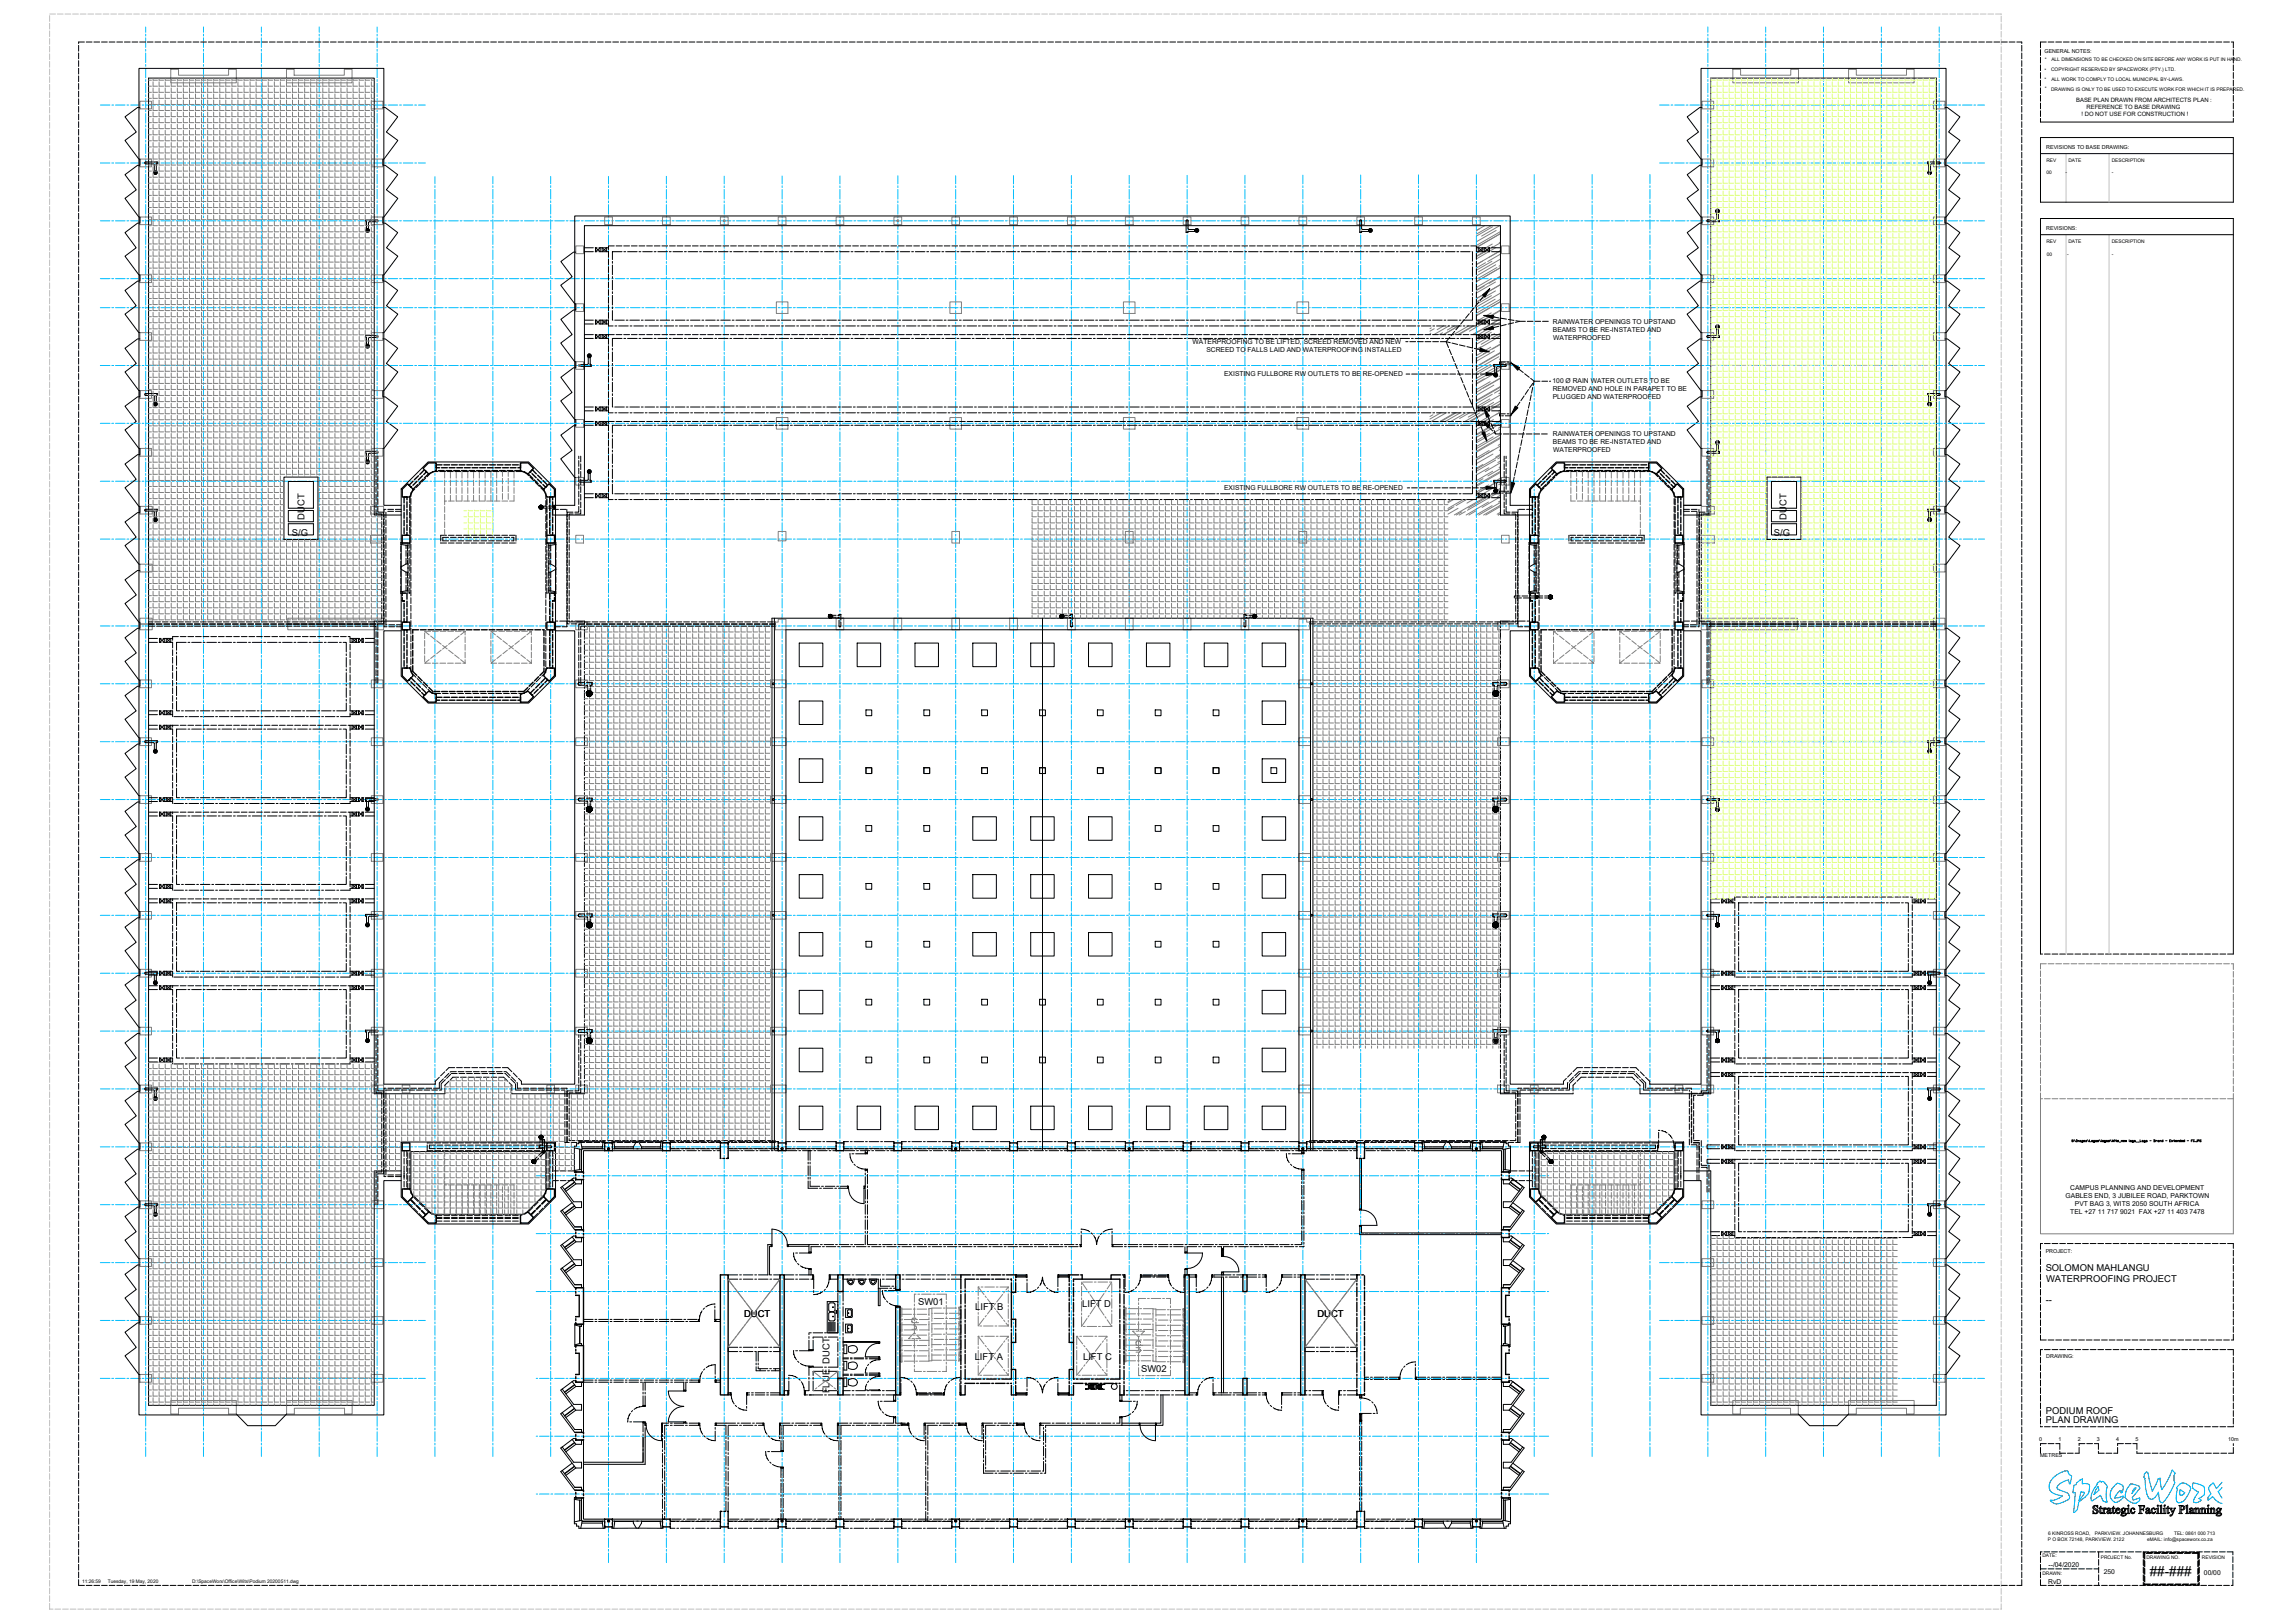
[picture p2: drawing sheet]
<svg xmlns="http://www.w3.org/2000/svg" width="840mm" height="594mm" viewBox="0 0 840 594" stroke-linecap="round" stroke-linejoin="round" font-family="sans-serif">
<defs><g id="words">
<text font-size="4.9" x="787.2" y="576.7">##-###</text>
<g font-size="3.5">
<text x="111.5" y="190.3" transform="rotate(-90 111.5 190.3)">DUCT</text>
<text x="654.1" y="190.3" transform="rotate(-90 654.1 190.3)">DUCT</text>
<text x="106.9" y="196.3">S/G</text>
<text x="649.5" y="196.3">S/G</text>
<text x="749" y="465.2">SOLOMON MAHLANGU</text>
<text x="749.2" y="469.4">WATERPROOFING PROJECT</text>
<text x="336.2" y="477.5">SW01</text>
<text x="357.1" y="479.5">LIFT B</text>
<text x="396.3" y="478.6">LIFT D</text>
<text x="749.1" y="477">--</text>
<text x="272.4" y="482.1">DUCT</text>
<text x="482.4" y="482.1">DUCT</text>
<text x="356.9" y="497.8">LIFT A</text>
<text x="396.6" y="497.6">LIFT C</text>
<text x="303.8" y="499.2" transform="rotate(-90 303.8 499.2)">DUCT</text>
<text x="417.8" y="502.2">SW02</text>
<text x="303.8" y="510" transform="rotate(-90 303.8 510)">FLUE</text>
<text x="749.1" y="517.7">PODIUM ROOF</text>
<text x="749.1" y="520.8">PLAN DRAWING</text>
</g>
<g font-size="2.5">
<text x="568.6" y="118.6">RAINWATER OPENINGS TO UPSTAND</text>
<text x="436.7" y="125.9">WATERPROOFING TO BE LIFTED, SCREED REMOVED AND NEW</text>
<text x="568.6" y="121.6">BEAMS TO BE RE-INSTATED AND</text>
<text x="568.7" y="124.6">WATERPROOFED</text>
<text x="441.7" y="128.9">SCREED TO FALLS LAID AND WATERPROOFING INSTALLED</text>
<text x="448.2" y="137.8">EXISTING FULLBORE RW OUTLETS TO BE RE-OPENED</text>
<text x="568.5" y="140.2">100 Ø RAIN WATER OUTLETS TO BE</text>
<text x="568.5" y="143.2">REMOVED AND HOLE IN PARAPET TO BE</text>
<text x="568.5" y="146.2">PLUGGED AND WATERPROOFED</text>
<text x="568.6" y="159.6">RAINWATER OPENINGS TO UPSTAND</text>
<text x="568.6" y="162.6">BEAMS TO BE RE-INSTATED AND</text>
<text x="568.7" y="165.5">WATERPROOFED</text>
<text x="448.2" y="179.4">EXISTING FULLBORE RW OUTLETS TO BE RE-OPENED</text>
<text x="758.1" y="435.4">CAMPUS PLANNING AND DEVELOPMENT</text>
<text x="756.3" y="438.4">GABLES END, 3 JUBILEE ROAD, PARKTOWN</text>
<text x="759.8" y="441.4">PVT BAG 3, WITS 2050 SOUTH AFRICA</text>
<text x="758" y="444.3">TEL +27 11 717 9021 FAX +27 11 403 7478</text>
<text x="750.1" y="573.5">--/04/2020</text>
<text x="750" y="579.6">RvD</text>
<text x="770.3" y="576.1">250</text>
<text x="807" y="576.5">00/00</text>
</g>
<g font-size="2.2">
<text x="760.2" y="37.3">BASE PLAN DRAWN FROM ARCHITECTS PLAN :</text>
<text x="764" y="39.9">REFERENCE TO BASE DRAWING</text>
<text x="762.2" y="42.5">! DO NOT USE FOR CONSTRUCTION !</text>
</g>
<g font-size="2">
<text x="748.6" y="19.2">GENERAL NOTES:</text>
<text x="749.2" y="54.4">REVISIONS TO BASE DRAWING:</text>
<text x="749.2" y="84">REVISIONS:</text>
<text x="749.1" y="458.8">PROJECT:</text>
<text x="749.2" y="497">DRAWING:</text>
<text x="746.6" y="527.5">0</text>
<text x="753.8" y="527.5">1</text>
<text x="760.8" y="527.5">2</text>
<text x="767.8" y="527.5">3</text>
<text x="774.9" y="527.5">4</text>
<text x="781.9" y="527.5">5</text>
<text x="815.8" y="527.5">10m</text>
<text x="747" y="533.4">METRES</text>
</g>
<g font-size="1.8">
<text x="748.7" y="22.4">*</text>
<text x="751.1" y="22.3">ALL DIMENSIONS TO BE CHECKED ON SITE BEFORE ANY WORK IS PUT IN HAND.</text>
<text x="748.6" y="29.6">*</text>
<text x="748.6" y="26.2">*</text>
<text x="751" y="26.1">COPYRIGHT RESERVED BY SPACEWORX (PTY.) LTD.</text>
<text x="751.1" y="29.7">ALL WORK TO COMPLY TO LOCAL MUNICIPAL BY-LAWS.</text>
<text x="748.7" y="33">*</text>
<text x="751" y="33.3">DRAWING IS ONLY TO BE USED TO EXECUTE WORK FOR WHICH IT IS PREPARED.</text>
<text x="749.3" y="59.3">REV</text>
<text x="757.4" y="59.3">DATE</text>
<text x="773.2" y="59.4">DESCRIPTION</text>
<text x="749.3" y="63.7">00</text>
<text x="756.2" y="63.7">-</text>
<text x="773.3" y="63.7">-</text>
<text x="749.3" y="88.9">REV</text>
<text x="757.4" y="88.9">DATE</text>
<text x="773.2" y="88.9">DESCRIPTION</text>
<text x="749.5" y="93.8">00</text>
<text x="756.9" y="93.8">-</text>
<text x="773.3" y="93.8">-</text>
<text x="749.9" y="561.9">6 KINROSS ROAD,</text>
<text x="767" y="561.9">PARKVIEW. JOHANNESBURG</text>
<text x="796" y="561.9">TEL: 0861 000 713</text>
<text x="747.8" y="570">DATE:</text>
<text x="749.9" y="564.1">P O BOX 72148, PARKVIEW. 2122</text>
<text x="786.2" y="564.1">eMAIL: info@spaceworx.co.za</text>
<text x="769.2" y="570.5">PROJECT No.</text>
<text x="785.9" y="570.5">DRAWING NO.</text>
<text x="806.3" y="570.5">REVISION</text>
<text x="30" y="579.5">11:26:59</text>
<text x="39.5" y="579.5">Tuesday, 19 May, 2020</text>
<text x="70.4" y="579.5">D:\SpaceWorx\Office\Wits\Podium 20200511.dwg</text>
<text x="747.8" y="576.3">DRAWN:</text>
</g>
</g></defs>
<g fill="none" stroke="#808080" stroke-width=".37">
<path d="M54.4 29.4h1.1M54.4 31.6h1.1M54.4 33.8h1.1M54.4 36h1.1M54.4 38.2h1.1M56 28.6v.8h1.7M56 29.9v1.7h1.7M56 32.2v1.6h1.7M56 34.4v1.6h1.7M56 36.6v1.6h1.7M56 38.8v1.6h1.7M58.3 28.6v.8h1.6"/>
<path d="M58.3 29.9v1.7h1.6M58.3 32.2v1.6h1.6M58.3 34.4v1.6h1.6M58.3 36.6v1.6h1.6M58.3 38.8v1.6h1.6M60.5 28.6v.8h1.6M60.5 29.9v1.7h1.6M60.5 32.2v1.6h1.6M60.5 34.4v1.6h1.6M60.5 36.6v1.6h1.6M60.5 38.8v1.6h1.6M62.7 28.6v.8h1.6"/>
<path d="M62.7 29.9v1.7h1.6M62.7 32.2v1.6h1.6M62.7 34.4v1.6h1.6M62.7 36.6v1.6h1.6M62.7 38.8v1.6h1.6M64.9 28.6v.8h1.6M64.9 29.9v1.7h1.6M64.9 32.2v1.6h1.6M64.9 34.4v1.6h1.6M64.9 36.6v1.6h1.6M64.9 38.8v1.6h1.6M67.1 28.6v.8h1.6"/>
<path d="M67.1 29.9v1.7h1.6M67.1 32.2v1.6h1.6M67.1 34.4v1.6h1.6M67.1 36.6v1.6h1.6M67.1 38.8v1.6h1.6M69.4 28.6v.8h1.6M69.4 29.9v1.7h1.6M69.4 32.2v1.6h1.6M69.4 34.4v1.6h1.6M69.4 36.6v1.6h1.6M69.4 38.8v1.6h1.6M71.6 28.6v.8h1.6"/>
<path d="M71.6 29.9v1.7h1.6M71.6 32.2v1.6h1.6M71.6 34.4v1.6h1.6M71.6 36.6v1.6h1.6M71.6 38.8v1.6h1.6M73.8 28.6v.8h1.6M73.8 29.9v1.7h1.6M73.8 32.2v1.6h1.6M73.8 34.4v1.6h1.6M73.8 36.6v1.6h1.6M73.8 38.8v1.6h1.6M76 28.6v.8h1.6"/>
<path d="M76 29.9v1.7h1.6M76 32.2v1.6h1.6M76 34.4v1.6h1.6M76 36.6v1.6h1.6M76 38.8v1.6h1.6M78.2 28.6v.8h1.6M78.2 29.9v1.7h1.6M78.2 32.2v1.6h1.6M78.2 34.4v1.6h1.6M78.2 36.6v1.6h1.6M78.2 38.8v1.6h1.6M80.5 28.6v.8h1.6"/>
<path d="M80.5 29.9v1.7h1.6M80.5 32.2v1.6h1.6M80.5 34.4v1.6h1.6M80.5 36.6v1.6h1.6M80.5 38.8v1.6h1.6M82.7 28.6v.8h1.6M82.7 29.9v1.7h1.6M82.7 32.2v1.6h1.6M82.7 34.4v1.6h1.6M82.7 36.6v1.6h1.6M82.7 38.8v1.6h1.6M84.9 28.6v.8h1.6"/>
<path d="M84.9 29.9v1.7h1.6M84.9 32.2v1.6h1.6M84.9 34.4v1.6h1.6M84.9 36.6v1.6h1.6M84.9 38.8v1.6h1.6M87.1 28.6v.8h1.6M87.1 29.9v1.7h1.6M87.1 32.2v1.6h1.6M87.1 34.4v1.6h1.6M87.1 36.6v1.6h1.6M87.1 38.8v1.6h1.6M89.4 28.6v.8h1.6"/>
<path d="M89.4 29.9v1.7h1.6M89.4 32.2v1.6h1.6M89.4 34.4v1.6h1.6M89.4 36.6v1.6h1.6M89.4 38.8v1.6h1.6M91.6 28.6v.8h1.6M91.6 29.9v1.7h1.6M91.6 32.2v1.6h1.6M91.6 34.4v1.6h1.6M91.6 36.6v1.6h1.6M91.6 38.8v1.6h1.6M93.8 28.6v.8h1.6"/>
<path d="M93.8 29.9v1.7h1.6M93.8 32.2v1.6h1.6M93.8 34.4v1.6h1.6M93.8 36.6v1.6h1.6M93.8 38.8v1.6h1.6M96 28.6v.8h1.6M96 29.9v1.7h1.6M96 32.2v1.6h1.6M96 34.4v1.6h1.6M96 36.6v1.6h1.6M96 38.8v1.6h1.6M98.2 28.6v.8h1.6"/>
<path d="M98.2 29.9v1.7h1.6M98.2 32.2v1.6h1.6M98.2 34.4v1.6h1.6M98.2 36.6v1.6h1.6M98.2 38.8v1.6h1.6M100.5 28.6v.8h1.6M100.5 29.9v1.7h1.6M100.5 32.2v1.6h1.6M100.5 34.4v1.6h1.6M100.5 36.6v1.6h1.6M100.5 38.8v1.6h1.6M102.7 28.6v.8h1.6"/>
<path d="M102.7 29.9v1.7h1.6M102.7 32.2v1.6h1.6M102.7 34.4v1.6h1.6M102.7 36.6v1.6h1.6M102.7 38.8v1.6h1.6M104.9 28.6v.8h1.6M104.9 29.9v1.7h1.6M104.9 32.2v1.6h1.6M104.9 34.4v1.6h1.6M104.9 36.6v1.6h1.6M104.9 38.8v1.6h1.6M107.1 28.6v.8h1.6"/>
<path d="M107.1 29.9v1.7h1.6M107.1 32.2v1.6h1.6M107.1 34.4v1.6h1.6M107.1 36.6v1.6h1.6M107.1 38.8v1.6h1.6M109.3 28.6v.8h1.7M109.3 29.9v1.7h1.7M109.3 32.2v1.6h1.7M109.3 34.4v1.6h1.7M109.3 36.6v1.6h1.7M109.3 38.8v1.6h1.7M111.5 28.6v.8h1.7"/>
<path d="M111.5 29.9v1.7h1.7M111.5 32.2v1.6h1.7M111.5 34.4v1.6h1.7M111.5 36.6v1.6h1.7M111.5 38.8v1.6h1.7M113.7 28.6v.8h1.7M113.7 29.9v1.7h1.7M113.7 32.2v1.6h1.7M113.7 34.4v1.6h1.7M113.7 36.6v1.6h1.7M113.7 38.8v1.6h1.7M116 28.6v.8h1.6"/>
<path d="M116 29.9v1.7h1.6M116 32.2v1.6h1.6M116 34.4v1.6h1.6M116 36.6v1.6h1.6M116 38.8v1.6h1.6M118.2 28.6v.8h1.6M118.2 29.9v1.7h1.6M118.2 32.2v1.6h1.6M118.2 34.4v1.6h1.6M118.2 36.6v1.6h1.6M118.2 38.8v1.6h1.6M120.4 28.6v.8h1.6"/>
<path d="M120.4 29.9v1.7h1.6M120.4 32.2v1.6h1.6M120.4 34.4v1.6h1.6M120.4 36.6v1.6h1.6M120.4 38.8v1.6h1.6M122.6 28.6v.8h1.6M122.6 29.9v1.7h1.6M122.6 32.2v1.6h1.6M122.6 34.4v1.6h1.6M122.6 36.6v1.6h1.6M122.6 38.8v1.6h1.6M124.8 28.6v.8h1.7"/>
<path d="M124.8 29.9v1.7h1.7M124.8 32.2v1.6h1.7M124.8 34.4v1.6h1.7M124.8 36.6v1.6h1.7M124.8 38.8v1.6h1.7M127.1 28.6v.8h1.6M127.1 29.9v1.7h1.6M127.1 32.2v1.6h1.6M127.1 34.4v1.6h1.6M127.1 36.6v1.6h1.6M127.1 38.8v1.6h1.6M129.3 28.6v.8h1.6"/>
<path d="M129.3 29.9v1.7h1.6M129.3 32.2v1.6h1.6M129.3 34.4v1.6h1.6M129.3 36.6v1.6h1.6M129.3 38.8v1.6h1.6M131.5 28.6v.8h1.6M131.5 29.9v1.7h1.6M131.5 32.2v1.6h1.6M131.5 34.4v1.6h1.6M131.5 36.6v1.6h1.6M131.5 38.8v1.6h1.6M133.7 28.6v.8h1.6"/>
<path d="M133.7 29.9v1.7h1.6M133.7 32.2v1.6h1.6M133.7 34.4v1.6h1.6M133.7 36.6v1.6h1.6M133.7 38.8v1.6h1.6M136 28.6v.8h1M136 29.9v1.7h1M136 32.2v1.6h1M136 34.4v1.6h1M136 36.6v1.6h1M136 38.8v1.6h1M54.4 40.4h1.1"/>
<path d="M54.4 42.7h1.1M54.4 44.9h1.1M54.4 47.1h1.1M54.4 49.3h1.1M54.4 51.5h1.1M54.4 53.8h1.1M54.4 56h1.1M54.4 58.2h1.1M56 41v1.7h1.7M56 43.3v1.6h1.7M56 45.5v1.6h1.7M56 47.7v1.6h1.7"/>
<path d="M56 49.9v1.6h1.7M56 52.2v1.6h1.7M56 54.4v1.6h1.7M56 56.6v1.6h1.7M56 58.8v1.6h1.7M58.3 41v1.7h1.6M58.3 43.3v1.6h1.6M58.3 45.5v1.6h1.6M58.3 47.7v1.6h1.6M58.3 49.9v1.6h1.6M58.3 52.2v1.6h1.6M58.3 54.4v1.6h1.6"/>
<path d="M58.3 56.6v1.6h1.6M58.3 58.8v1.6h1.6M60.5 41v1.7h1.6M60.5 43.3v1.6h1.6M60.5 45.5v1.6h1.6M60.5 47.7v1.6h1.6M60.5 49.9v1.6h1.6M60.5 52.2v1.6h1.6M60.5 54.4v1.6h1.6M60.5 56.6v1.6h1.6M60.5 58.8v1.6h1.6M62.7 41v1.7h1.6"/>
<path d="M62.7 43.3v1.6h1.6M62.7 45.5v1.6h1.6M62.7 47.7v1.6h1.6M62.7 49.9v1.6h1.6M62.7 52.2v1.6h1.6M62.7 54.4v1.6h1.6M62.7 56.6v1.6h1.6M62.7 58.8v1.6h1.6M64.9 41v1.7h1.6M64.9 43.3v1.6h1.6M64.9 45.5v1.6h1.6M64.9 47.7v1.6h1.6"/>
<path d="M64.9 49.9v1.6h1.6M64.9 52.2v1.6h1.6M64.9 54.4v1.6h1.6M64.9 56.6v1.6h1.6M64.9 58.8v1.6h1.6M67.1 41v1.7h1.6M67.1 43.3v1.6h1.6M67.1 45.5v1.6h1.6M67.1 47.7v1.6h1.6M67.1 49.9v1.6h1.6M67.1 52.2v1.6h1.6M67.1 54.4v1.6h1.6"/>
<path d="M67.1 56.6v1.6h1.6M67.1 58.8v1.6h1.6M69.4 41v1.7h1.6M69.4 43.3v1.6h1.6M69.4 45.5v1.6h1.6M69.4 47.7v1.6h1.6M69.4 49.9v1.6h1.6M69.4 52.2v1.6h1.6M69.4 54.4v1.6h1.6M69.4 56.6v1.6h1.6M69.4 58.8v1.6h1.6M71.6 41v1.7h1.6"/>
<path d="M71.6 43.3v1.6h1.6M71.6 45.5v1.6h1.6M71.6 47.7v1.6h1.6M71.6 49.9v1.6h1.6M71.6 52.2v1.6h1.6M71.6 54.4v1.6h1.6M71.6 56.6v1.6h1.6M71.6 58.8v1.6h1.6M73.8 41v1.7h1.6M73.8 43.3v1.6h1.6M73.8 45.5v1.6h1.6M73.8 47.7v1.6h1.6"/>
<path d="M73.8 49.9v1.6h1.6M73.8 52.2v1.6h1.6M73.8 54.4v1.6h1.6M73.8 56.6v1.6h1.6M73.8 58.8v1.6h1.6M76 41v1.7h1.6M76 43.3v1.6h1.6M76 45.5v1.6h1.6M76 47.7v1.6h1.6M76 49.9v1.6h1.6M76 52.2v1.6h1.6M76 54.4v1.6h1.6"/>
<path d="M76 56.6v1.6h1.6M76 58.8v1.6h1.6M78.2 41v1.7h1.6M78.2 43.3v1.6h1.6M78.2 45.5v1.6h1.6M78.2 47.7v1.6h1.6M78.2 49.9v1.6h1.6M78.2 52.2v1.6h1.6M78.2 54.4v1.6h1.6M78.2 56.6v1.6h1.6M78.2 58.8v1.6h1.6M80.5 41v1.7h1.6"/>
<path d="M80.5 43.3v1.6h1.6M80.5 45.5v1.6h1.6M80.5 47.7v1.6h1.6M80.5 49.9v1.6h1.6M80.5 52.2v1.6h1.6M80.5 54.4v1.6h1.6M80.5 56.6v1.6h1.6M80.5 58.8v1.6h1.6M82.7 41v1.7h1.6M82.7 43.3v1.6h1.6M82.7 45.5v1.6h1.6M82.7 47.7v1.6h1.6"/>
<path d="M82.7 49.9v1.6h1.6M82.7 52.2v1.6h1.6M82.7 54.4v1.6h1.6M82.7 56.6v1.6h1.6M82.7 58.8v1.6h1.6M84.9 41v1.7h1.6M84.9 43.3v1.6h1.6M84.9 45.5v1.6h1.6M84.9 47.7v1.6h1.6M84.9 49.9v1.6h1.6M84.9 52.2v1.6h1.6M84.9 54.4v1.6h1.6"/>
<path d="M84.9 56.6v1.6h1.6M84.9 58.8v1.6h1.6M87.1 41v1.7h1.6M87.1 43.3v1.6h1.6M87.1 45.5v1.6h1.6M87.1 47.7v1.6h1.6M87.1 49.9v1.6h1.6M87.1 52.2v1.6h1.6M87.1 54.4v1.6h1.6M87.1 56.6v1.6h1.6M87.1 58.8v1.6h1.6M89.4 41v1.7h1.6"/>
<path d="M89.4 43.3v1.6h1.6M89.4 45.5v1.6h1.6M89.4 47.7v1.6h1.6M89.4 49.9v1.6h1.6M89.4 52.2v1.6h1.6M89.4 54.4v1.6h1.6M89.4 56.6v1.6h1.6M89.4 58.8v1.6h1.6M91.6 41v1.7h1.6M91.6 43.3v1.6h1.6M91.6 45.5v1.6h1.6M91.6 47.7v1.6h1.6"/>
<path d="M91.6 49.9v1.6h1.6M91.6 52.2v1.6h1.6M91.6 54.4v1.6h1.6M91.6 56.6v1.6h1.6M91.6 58.8v1.6h1.6M93.8 41v1.7h1.6M93.8 43.3v1.6h1.6M93.8 45.5v1.6h1.6M93.8 47.7v1.6h1.6M93.8 49.9v1.6h1.6M93.8 52.2v1.6h1.6M93.8 54.4v1.6h1.6"/>
<path d="M93.8 56.6v1.6h1.6M93.8 58.8v1.6h1.6M96 41v1.7h1.6M96 43.3v1.6h1.6M96 45.5v1.6h1.6M96 47.7v1.6h1.6M96 49.9v1.6h1.6M96 52.2v1.6h1.6M96 54.4v1.6h1.6M96 56.6v1.6h1.6M96 58.8v1.6h1.6M98.2 41v1.7h1.6"/>
<path d="M98.2 43.3v1.6h1.6M98.2 45.5v1.6h1.6M98.2 47.7v1.6h1.6M98.2 49.9v1.6h1.6M98.2 52.2v1.6h1.6M98.2 54.4v1.6h1.6M98.2 56.6v1.6h1.6M98.2 58.8v1.6h1.6M100.5 41v1.7h1.6M100.5 43.3v1.6h1.6M100.5 45.5v1.6h1.6M100.5 47.7v1.6h1.6"/>
<path d="M100.5 49.9v1.6h1.6M100.5 52.2v1.6h1.6M100.5 54.4v1.6h1.6M100.5 56.6v1.6h1.6M100.5 58.8v1.6h1.6M102.7 41v1.7h1.6M102.7 43.3v1.6h1.6M102.7 45.5v1.6h1.6M102.7 47.7v1.6h1.6M102.7 49.9v1.6h1.6M102.7 52.2v1.6h1.6M102.7 54.4v1.6h1.6"/>
<path d="M102.7 56.6v1.6h1.6M102.7 58.8v1.6h1.6M104.9 41v1.7h1.6M104.9 43.3v1.6h1.6M104.9 45.5v1.6h1.6M104.9 47.7v1.6h1.6M104.9 49.9v1.6h1.6M104.9 52.2v1.6h1.6M104.9 54.4v1.6h1.6M104.9 56.6v1.6h1.6M104.9 58.8v1.6h1.6M107.1 41v1.7h1.6"/>
<path d="M107.1 43.3v1.6h1.6M107.1 45.5v1.6h1.6M107.1 47.7v1.6h1.6M107.1 49.9v1.6h1.6M107.1 52.2v1.6h1.6M107.1 54.4v1.6h1.6M107.1 56.6v1.6h1.6M107.1 58.8v1.6h1.6M109.3 41v1.7h1.7M109.3 43.3v1.6h1.7M109.3 45.5v1.6h1.7M109.3 47.7v1.6h1.7"/>
<path d="M109.3 49.9v1.6h1.7M109.3 52.2v1.6h1.7M109.3 54.4v1.6h1.7M109.3 56.6v1.6h1.7M109.3 58.8v1.6h1.7M111.5 41v1.7h1.7M111.5 43.3v1.6h1.7M111.5 45.5v1.6h1.7M111.5 47.7v1.6h1.7M111.5 49.9v1.6h1.7M111.5 52.2v1.6h1.7M111.5 54.4v1.6h1.7"/>
<path d="M111.5 56.6v1.6h1.7M111.5 58.8v1.6h1.7M113.7 41v1.7h1.7M113.7 43.3v1.6h1.7M113.7 45.5v1.6h1.7M113.7 47.7v1.6h1.7M113.7 49.9v1.6h1.7M113.7 52.2v1.6h1.7M113.7 54.4v1.6h1.7M113.7 56.6v1.6h1.7M113.7 58.8v1.6h1.7M116 41v1.7h1.6"/>
<path d="M116 43.3v1.6h1.6M116 45.5v1.6h1.6M116 47.7v1.6h1.6M116 49.9v1.6h1.6M116 52.2v1.6h1.6M116 54.4v1.6h1.6M116 56.6v1.6h1.6M116 58.8v1.6h1.6M118.2 41v1.7h1.6M118.2 43.3v1.6h1.6M118.2 45.5v1.6h1.6M118.2 47.7v1.6h1.6"/>
<path d="M118.2 49.9v1.6h1.6M118.2 52.2v1.6h1.6M118.2 54.4v1.6h1.6M118.2 56.6v1.6h1.6M118.2 58.8v1.6h1.6M120.4 41v1.7h1.6M120.4 43.3v1.6h1.6M120.4 45.5v1.6h1.6M120.4 47.7v1.6h1.6M120.4 49.9v1.6h1.6M120.4 52.2v1.6h1.6M120.4 54.4v1.6h1.6"/>
<path d="M120.4 56.6v1.6h1.6M120.4 58.8v1.6h1.6M122.6 41v1.7h1.6M122.6 43.3v1.6h1.6M122.6 45.5v1.6h1.6M122.6 47.7v1.6h1.6M122.6 49.9v1.6h1.6M122.6 52.2v1.6h1.6M122.6 54.4v1.6h1.6M122.6 56.6v1.6h1.6M122.6 58.8v1.6h1.6M124.8 41v1.7h1.7"/>
<path d="M124.8 43.3v1.6h1.7M124.8 45.5v1.6h1.7M124.8 47.7v1.6h1.7M124.8 49.9v1.6h1.7M124.8 52.2v1.6h1.7M124.8 54.4v1.6h1.7M124.8 56.6v1.6h1.7M124.8 58.8v1.6h1.7M127.1 41v1.7h1.6M127.1 43.3v1.6h1.6M127.1 45.5v1.6h1.6M127.1 47.7v1.6h1.6"/>
<path d="M127.1 49.9v1.6h1.6M127.1 52.2v1.6h1.6M127.1 54.4v1.6h1.6M127.1 56.6v1.6h1.6M127.1 58.8v1.6h1.6M129.3 41v1.7h1.6M129.3 43.3v1.6h1.6M129.3 45.5v1.6h1.6M129.3 47.7v1.6h1.6M129.3 49.9v1.6h1.6M129.3 52.2v1.6h1.6M129.3 54.4v1.6h1.6"/>
<path d="M129.3 56.6v1.6h1.6M129.3 58.8v1.6h1.6M131.5 41v1.7h1.6M131.5 43.3v1.6h1.6M131.5 45.5v1.6h1.6M131.5 47.7v1.6h1.6M131.5 49.9v1.6h1.6M131.5 52.2v1.6h1.6M131.5 54.4v1.6h1.6M131.5 56.6v1.6h1.6M131.5 58.8v1.6h1.6M133.7 41v1.7h1.6"/>
<path d="M133.7 43.3v1.6h1.6M133.7 45.5v1.6h1.6M133.7 47.7v1.6h1.6M133.7 49.9v1.6h1.6M133.7 52.2v1.6h1.6M133.7 54.4v1.6h1.6M133.7 56.6v1.6h1.6M133.7 58.8v1.6h1.6M136 41v1.7h1M136 43.3v1.6h1M136 45.5v1.6h1M136 47.7v1.6h1"/>
<path d="M136 49.9v1.6h1M136 52.2v1.6h1M136 54.4v1.6h1M136 56.6v1.6h1M136 58.8v1.6h1M54.4 60.4h1.1M54.4 62.6h1.1M54.4 64.9h1.1M54.4 67.1h1.1M54.4 69.3h1.1M54.4 71.5h1.1M54.4 73.8h1.1"/>
<path d="M54.4 76h1.1M54.4 78.2h1.1M56 61v1.6h1.7M56 63.3v1.6h1.7M56 65.5v1.6h1.7M56 67.7v1.6h1.7M56 69.9v1.6h1.7M56 72.1v1.7h1.7M56 74.4v1.6h1.7M56 76.6v1.6h1.7M56 78.8v1.6h1.7M58.3 61v1.6h1.6"/>
<path d="M58.3 63.3v1.6h1.6M58.3 65.5v1.6h1.6M58.3 67.7v1.6h1.6M58.3 69.9v1.6h1.6M58.3 72.1v1.7h1.6M58.3 74.4v1.6h1.6M58.3 76.6v1.6h1.6M58.3 78.8v1.6h1.6M60.5 61v1.6h1.6M60.5 63.3v1.6h1.6M60.5 65.5v1.6h1.6M60.5 67.7v1.6h1.6"/>
<path d="M60.5 69.9v1.6h1.6M60.5 72.1v1.7h1.6M60.5 74.4v1.6h1.6M60.5 76.6v1.6h1.6M60.5 78.8v1.6h1.6M62.7 61v1.6h1.6M62.7 63.3v1.6h1.6M62.7 65.5v1.6h1.6M62.7 67.7v1.6h1.6M62.7 69.9v1.6h1.6M62.7 72.1v1.7h1.6M62.7 74.4v1.6h1.6"/>
<path d="M62.7 76.6v1.6h1.6M62.7 78.8v1.6h1.6M64.9 61v1.6h1.6M64.9 63.3v1.6h1.6M64.9 65.5v1.6h1.6M64.9 67.7v1.6h1.6M64.9 69.9v1.6h1.6M64.9 72.1v1.7h1.6M64.9 74.4v1.6h1.6M64.9 76.6v1.6h1.6M64.9 78.8v1.6h1.6M67.1 61v1.6h1.6"/>
<path d="M67.1 63.3v1.6h1.6M67.1 65.5v1.6h1.6M67.1 67.7v1.6h1.6M67.1 69.9v1.6h1.6M67.1 72.1v1.7h1.6M67.1 74.4v1.6h1.6M67.1 76.6v1.6h1.6M67.1 78.8v1.6h1.6M69.4 61v1.6h1.6M69.4 63.3v1.6h1.6M69.4 65.5v1.6h1.6M69.4 67.7v1.6h1.6"/>
<path d="M69.4 69.9v1.6h1.6M69.4 72.1v1.7h1.6M69.4 74.4v1.6h1.6M69.4 76.6v1.6h1.6M69.4 78.8v1.6h1.6M71.6 61v1.6h1.6M71.6 63.3v1.6h1.6M71.6 65.5v1.6h1.6M71.6 67.7v1.6h1.6M71.6 69.9v1.6h1.6M71.6 72.1v1.7h1.6M71.6 74.4v1.6h1.6"/>
<path d="M71.6 76.6v1.6h1.6M71.6 78.8v1.6h1.6M73.8 61v1.6h1.6M73.8 63.3v1.6h1.6M73.8 65.5v1.6h1.6M73.8 67.7v1.6h1.6M73.8 69.9v1.6h1.6M73.8 72.1v1.7h1.6M73.8 74.4v1.6h1.6M73.8 76.6v1.6h1.6M73.8 78.8v1.6h1.6M76 61v1.6h1.6"/>
<path d="M76 63.3v1.6h1.6M76 65.5v1.6h1.6M76 67.7v1.6h1.6M76 69.9v1.6h1.6M76 72.1v1.7h1.6M76 74.4v1.6h1.6M76 76.6v1.6h1.6M76 78.8v1.6h1.6M78.2 61v1.6h1.6M78.2 63.3v1.6h1.6M78.2 65.5v1.6h1.6M78.2 67.7v1.6h1.6"/>
<path d="M78.2 69.9v1.6h1.6M78.2 72.1v1.7h1.6M78.2 74.4v1.6h1.6M78.2 76.6v1.6h1.6M78.2 78.8v1.6h1.6M80.5 61v1.6h1.6M80.5 63.3v1.6h1.6M80.5 65.5v1.6h1.6M80.5 67.7v1.6h1.6M80.5 69.9v1.6h1.6M80.5 72.1v1.7h1.6M80.5 74.4v1.6h1.6"/>
<path d="M80.5 76.6v1.6h1.6M80.5 78.8v1.6h1.6M82.7 61v1.6h1.6M82.7 63.3v1.6h1.6M82.7 65.5v1.6h1.6M82.7 67.7v1.6h1.6M82.7 69.9v1.6h1.6M82.7 72.1v1.7h1.6M82.7 74.4v1.6h1.6M82.7 76.6v1.6h1.6M82.7 78.8v1.6h1.6M84.9 61v1.6h1.6"/>
<path d="M84.9 63.3v1.6h1.6M84.9 65.5v1.6h1.6M84.9 67.7v1.6h1.6M84.9 69.9v1.6h1.6M84.9 72.1v1.7h1.6M84.9 74.4v1.6h1.6M84.9 76.6v1.6h1.6M84.9 78.8v1.6h1.6M87.1 61v1.6h1.6M87.1 63.3v1.6h1.6M87.1 65.5v1.6h1.6M87.1 67.7v1.6h1.6"/>
<path d="M87.1 69.9v1.6h1.6M87.1 72.1v1.7h1.6M87.1 74.4v1.6h1.6M87.1 76.6v1.6h1.6M87.1 78.8v1.6h1.6M89.4 61v1.6h1.6M89.4 63.3v1.6h1.6M89.4 65.5v1.6h1.6M89.4 67.7v1.6h1.6M89.4 69.9v1.6h1.6M89.4 72.1v1.7h1.6M89.4 74.4v1.6h1.6"/>
<path d="M89.4 76.6v1.6h1.6M89.4 78.8v1.6h1.6M91.6 61v1.6h1.6M91.6 63.3v1.6h1.6M91.6 65.5v1.6h1.6M91.6 67.7v1.6h1.6M91.6 69.9v1.6h1.6M91.6 72.1v1.7h1.6M91.6 74.4v1.6h1.6M91.6 76.6v1.6h1.6M91.6 78.8v1.6h1.6M93.8 61v1.6h1.6"/>
<path d="M93.8 63.3v1.6h1.6M93.8 65.5v1.6h1.6M93.8 67.7v1.6h1.6M93.8 69.9v1.6h1.6M93.8 72.1v1.7h1.6M93.8 74.4v1.6h1.6M93.8 76.6v1.6h1.6M93.8 78.8v1.6h1.6M96 61v1.6h1.6M96 63.3v1.6h1.6M96 65.5v1.6h1.6M96 67.7v1.6h1.6"/>
<path d="M96 69.9v1.6h1.6M96 72.1v1.7h1.6M96 74.4v1.6h1.6M96 76.6v1.6h1.6M96 78.8v1.6h1.6M98.2 61v1.6h1.6M98.2 63.3v1.6h1.6M98.2 65.5v1.6h1.6M98.2 67.7v1.6h1.6M98.2 69.9v1.6h1.6M98.2 72.1v1.7h1.6M98.2 74.4v1.6h1.6"/>
<path d="M98.2 76.6v1.6h1.6M98.2 78.8v1.6h1.6M100.5 61v1.6h1.6M100.5 63.3v1.6h1.6M100.5 65.5v1.6h1.6M100.5 67.7v1.6h1.6M100.5 69.9v1.6h1.6M100.5 72.1v1.7h1.6M100.5 74.4v1.6h1.6M100.5 76.6v1.6h1.6M100.5 78.8v1.6h1.6M102.7 61v1.6h1.6"/>
<path d="M102.7 63.3v1.6h1.6M102.7 65.5v1.6h1.6M102.7 67.7v1.6h1.6M102.7 69.9v1.6h1.6M102.7 72.1v1.7h1.6M102.7 74.4v1.6h1.6M102.7 76.6v1.6h1.6M102.7 78.8v1.6h1.6M104.9 61v1.6h1.6M104.9 63.3v1.6h1.6M104.9 65.5v1.6h1.6M104.9 67.7v1.6h1.6"/>
<path d="M104.9 69.9v1.6h1.6M104.9 72.1v1.7h1.6M104.9 74.4v1.6h1.6M104.9 76.6v1.6h1.6M104.9 78.8v1.6h1.6M107.1 61v1.6h1.6M107.1 63.3v1.6h1.6M107.1 65.5v1.6h1.6M107.1 67.7v1.6h1.6M107.1 69.9v1.6h1.6M107.1 72.1v1.7h1.6M107.1 74.4v1.6h1.6"/>
<path d="M107.1 76.6v1.6h1.6M107.1 78.8v1.6h1.6M109.3 61v1.6h1.7M109.3 63.3v1.6h1.7M109.3 65.5v1.6h1.7M109.3 67.7v1.6h1.7M109.3 69.9v1.6h1.7M109.3 72.1v1.7h1.7M109.3 74.4v1.6h1.7M109.3 76.6v1.6h1.7M109.3 78.8v1.6h1.7M111.5 61v1.6h1.7"/>
<path d="M111.5 63.3v1.6h1.7M111.5 65.5v1.6h1.7M111.5 67.7v1.6h1.7M111.5 69.9v1.6h1.7M111.5 72.1v1.7h1.7M111.5 74.4v1.6h1.7M111.5 76.6v1.6h1.7M111.5 78.8v1.6h1.7M113.7 61v1.6h1.7M113.7 63.3v1.6h1.7M113.7 65.5v1.6h1.7M113.7 67.7v1.6h1.7"/>
<path d="M113.7 69.9v1.6h1.7M113.7 72.1v1.7h1.7M113.7 74.4v1.6h1.7M113.7 76.6v1.6h1.7M113.7 78.8v1.6h1.7M116 61v1.6h1.6M116 63.3v1.6h1.6M116 65.5v1.6h1.6M116 67.7v1.6h1.6M116 69.9v1.6h1.6M116 72.1v1.7h1.6M116 74.4v1.6h1.6"/>
<path d="M116 76.6v1.6h1.6M116 78.8v1.6h1.6M118.2 61v1.6h1.6M118.2 63.3v1.6h1.6M118.2 65.5v1.6h1.6M118.2 67.7v1.6h1.6M118.2 69.9v1.6h1.6M118.2 72.1v1.7h1.6M118.2 74.4v1.6h1.6M118.2 76.6v1.6h1.6M118.2 78.8v1.6h1.6M120.4 61v1.6h1.6"/>
<path d="M120.4 63.3v1.6h1.6M120.4 65.5v1.6h1.6M120.4 67.7v1.6h1.6M120.4 69.9v1.6h1.6M120.4 72.1v1.7h1.6M120.4 74.4v1.6h1.6M120.4 76.6v1.6h1.6M120.4 78.8v1.6h1.6M122.6 61v1.6h1.6M122.6 63.3v1.6h1.6M122.6 65.5v1.6h1.6M122.6 67.7v1.6h1.6"/>
<path d="M122.6 69.9v1.6h1.6M122.6 72.1v1.7h1.6M122.6 74.4v1.6h1.6M122.6 76.6v1.6h1.6M122.6 78.8v1.6h1.6M124.8 61v1.6h1.7M124.8 63.3v1.6h1.7M124.8 65.5v1.6h1.7M124.8 67.7v1.6h1.7M124.8 69.9v1.6h1.7M124.8 72.1v1.7h1.7M124.8 74.4v1.6h1.7"/>
<path d="M124.8 76.6v1.6h1.7M124.8 78.8v1.6h1.7M127.1 61v1.6h1.6M127.1 63.3v1.6h1.6M127.1 65.5v1.6h1.6M127.1 67.7v1.6h1.6M127.1 69.9v1.6h1.6M127.1 72.1v1.7h1.6M127.1 74.4v1.6h1.6M127.1 76.6v1.6h1.6M127.1 78.8v1.6h1.6M129.3 61v1.6h1.6"/>
<path d="M129.3 63.3v1.6h1.6M129.3 65.5v1.6h1.6M129.3 67.7v1.6h1.6M129.3 69.9v1.6h1.6M129.3 72.1v1.7h1.6M129.3 74.4v1.6h1.6M129.3 76.6v1.6h1.6M129.3 78.8v1.6h1.6M131.5 61v1.6h1.6M131.5 63.3v1.6h1.6M131.5 65.5v1.6h1.6M131.5 67.7v1.6h1.6"/>
<path d="M131.5 69.9v1.6h1.6M131.5 72.1v1.7h1.6M131.5 74.4v1.6h1.6M131.5 76.6v1.6h1.6M131.5 78.8v1.6h1.6M133.7 61v1.6h1.6M133.7 63.3v1.6h1.6M133.7 65.5v1.6h1.6M133.7 67.7v1.6h1.6M133.7 69.9v1.6h1.6M133.7 72.1v1.7h1.6M133.7 74.4v1.6h1.6"/>
<path d="M133.7 76.6v1.6h1.6M133.7 78.8v1.6h1.6M136 61v1.6h1M136 63.3v1.6h1M136 65.5v1.6h1M136 67.7v1.6h1M136 69.9v1.6h1M136 72.1v1.7h1M136 74.4v1.6h1M136 76.6v1.6h1M136 78.8v1.6h1M54.4 80.4h1.1"/>
<path d="M54.4 82.6h1.1M54.4 84.9h1.1M54.4 87.1h1.1M54.4 89.3h1.1M54.4 91.5h1.1M54.4 93.7h1.1M54.4 95.9h1.1M54.4 98.1h1.1M56 81v1.6h1.7M56 83.2v1.7h1.7M56 85.4v1.7h1.7M56 87.7v1.6h1.7"/>
<path d="M56 89.9v1.6h1.7M56 92.1v1.6h1.7M56 94.3v1.6h1.7M56 96.5v1.6h1.7M56 98.8v1.6h1.7M58.3 81v1.6h1.6M58.3 83.2v1.7h1.6M58.3 85.4v1.7h1.6M58.3 87.7v1.6h1.6M58.3 89.9v1.6h1.6M58.3 92.1v1.6h1.6M58.3 94.3v1.6h1.6"/>
<path d="M58.3 96.5v1.6h1.6M58.3 98.8v1.6h1.6M60.5 81v1.6h1.6M60.5 83.2v1.7h1.6M60.5 85.4v1.7h1.6M60.5 87.7v1.6h1.6M60.5 89.9v1.6h1.6M60.5 92.1v1.6h1.6M60.5 94.3v1.6h1.6M60.5 96.5v1.6h1.6M60.5 98.8v1.6h1.6M62.7 81v1.6h1.6"/>
<path d="M62.7 83.2v1.7h1.6M62.7 85.4v1.7h1.6M62.7 87.7v1.6h1.6M62.7 89.9v1.6h1.6M62.7 92.1v1.6h1.6M62.7 94.3v1.6h1.6M62.7 96.5v1.6h1.6M62.7 98.8v1.6h1.6M64.9 81v1.6h1.6M64.9 83.2v1.7h1.6M64.9 85.4v1.7h1.6M64.9 87.7v1.6h1.6"/>
<path d="M64.9 89.9v1.6h1.6M64.9 92.1v1.6h1.6M64.9 94.3v1.6h1.6M64.9 96.5v1.6h1.6M64.9 98.8v1.6h1.6M67.1 81v1.6h1.6M67.1 83.2v1.7h1.6M67.1 85.4v1.7h1.6M67.1 87.7v1.6h1.6M67.1 89.9v1.6h1.6M67.1 92.1v1.6h1.6M67.1 94.3v1.6h1.6"/>
<path d="M67.1 96.5v1.6h1.6M67.1 98.8v1.6h1.6M69.4 81v1.6h1.6M69.4 83.2v1.7h1.6M69.4 85.4v1.7h1.6M69.4 87.7v1.6h1.6M69.4 89.9v1.6h1.6M69.4 92.1v1.6h1.6M69.4 94.3v1.6h1.6M69.4 96.5v1.6h1.6M69.4 98.8v1.6h1.6M71.6 81v1.6h1.6"/>
<path d="M71.6 83.2v1.7h1.6M71.6 85.4v1.7h1.6M71.6 87.7v1.6h1.6M71.6 89.9v1.6h1.6M71.6 92.1v1.6h1.6M71.6 94.3v1.6h1.6M71.6 96.5v1.6h1.6M71.6 98.8v1.6h1.6M73.8 81v1.6h1.6M73.8 83.2v1.7h1.6M73.8 85.4v1.7h1.6M73.8 87.7v1.6h1.6"/>
<path d="M73.8 89.9v1.6h1.6M73.8 92.1v1.6h1.6M73.8 94.3v1.6h1.6M73.8 96.5v1.6h1.6M73.8 98.8v1.6h1.6M76 81v1.6h1.6M76 83.2v1.7h1.6M76 85.4v1.7h1.6M76 87.7v1.6h1.6M76 89.9v1.6h1.6M76 92.1v1.6h1.6M76 94.3v1.6h1.6"/>
<path d="M76 96.5v1.6h1.6M76 98.8v1.6h1.6M78.2 81v1.6h1.6M78.2 83.2v1.7h1.6M78.2 85.4v1.7h1.6M78.2 87.7v1.6h1.6M78.2 89.9v1.6h1.6M78.2 92.1v1.6h1.6M78.2 94.3v1.6h1.6M78.2 96.5v1.6h1.6M78.2 98.8v1.6h1.6M80.5 81v1.6h1.6"/>
<path d="M80.5 83.2v1.7h1.6M80.5 85.4v1.7h1.6M80.5 87.7v1.6h1.6M80.5 89.9v1.6h1.6M80.5 92.1v1.6h1.6M80.5 94.3v1.6h1.6M80.5 96.5v1.6h1.6M80.5 98.8v1.6h1.6M82.7 81v1.6h1.6M82.7 83.2v1.7h1.6M82.7 85.4v1.7h1.6M82.7 87.7v1.6h1.6"/>
<path d="M82.7 89.9v1.6h1.6M82.7 92.1v1.6h1.6M82.7 94.3v1.6h1.6M82.7 96.5v1.6h1.6M82.7 98.8v1.6h1.6M84.9 81v1.6h1.6M84.9 83.2v1.7h1.6M84.9 85.4v1.7h1.6M84.9 87.7v1.6h1.6M84.9 89.9v1.6h1.6M84.9 92.1v1.6h1.6M84.9 94.3v1.6h1.6"/>
<path d="M84.9 96.5v1.6h1.6M84.9 98.8v1.6h1.6M87.1 81v1.6h1.6M87.1 83.2v1.7h1.6M87.1 85.4v1.7h1.6M87.1 87.7v1.6h1.6M87.1 89.9v1.6h1.6M87.1 92.1v1.6h1.6M87.1 94.3v1.6h1.6M87.1 96.5v1.6h1.6M87.1 98.8v1.6h1.6M89.4 81v1.6h1.6"/>
<path d="M89.4 83.2v1.7h1.6M89.4 85.4v1.7h1.6M89.4 87.7v1.6h1.6M89.4 89.9v1.6h1.6M89.4 92.1v1.6h1.6M89.4 94.3v1.6h1.6M89.4 96.5v1.6h1.6M89.4 98.8v1.6h1.6M91.6 81v1.6h1.6M91.6 83.2v1.7h1.6M91.6 85.4v1.7h1.6M91.6 87.7v1.6h1.6"/>
<path d="M91.6 89.9v1.6h1.6M91.6 92.1v1.6h1.6M91.6 94.3v1.6h1.6M91.6 96.5v1.6h1.6M91.6 98.8v1.6h1.6M93.8 81v1.6h1.6M93.8 83.2v1.7h1.6M93.8 85.4v1.7h1.6M93.8 87.7v1.6h1.6M93.8 89.9v1.6h1.6M93.8 92.1v1.6h1.6M93.8 94.3v1.6h1.6"/>
<path d="M93.8 96.5v1.6h1.6M93.8 98.8v1.6h1.6M96 81v1.6h1.6M96 83.2v1.7h1.6M96 85.4v1.7h1.6M96 87.7v1.6h1.6M96 89.9v1.6h1.6M96 92.1v1.6h1.6M96 94.3v1.6h1.6M96 96.5v1.6h1.6M96 98.8v1.6h1.6M98.2 81v1.6h1.6"/>
<path d="M98.2 83.2v1.7h1.6M98.2 85.4v1.7h1.6M98.2 87.7v1.6h1.6M98.2 89.9v1.6h1.6M98.2 92.1v1.6h1.6M98.2 94.3v1.6h1.6M98.2 96.5v1.6h1.6M98.2 98.8v1.6h1.6M100.5 81v1.6h1.6M100.5 83.2v1.7h1.6M100.5 85.4v1.7h1.6M100.5 87.7v1.6h1.6"/>
<path d="M100.5 89.9v1.6h1.6M100.5 92.1v1.6h1.6M100.5 94.3v1.6h1.6M100.5 96.5v1.6h1.6M100.5 98.8v1.6h1.6M102.7 81v1.6h1.6M102.7 83.2v1.7h1.6M102.7 85.4v1.7h1.6M102.7 87.7v1.6h1.6M102.7 89.9v1.6h1.6M102.7 92.1v1.6h1.6M102.7 94.3v1.6h1.6"/>
<path d="M102.7 96.5v1.6h1.6M102.7 98.8v1.6h1.6M104.9 81v1.6h1.6M104.9 83.2v1.7h1.6M104.9 85.4v1.7h1.6M104.9 87.7v1.6h1.6M104.9 89.9v1.6h1.6M104.9 92.1v1.6h1.6M104.9 94.3v1.6h1.6M104.9 96.5v1.6h1.6M104.9 98.8v1.6h1.6M107.1 81v1.6h1.6"/>
<path d="M107.1 83.2v1.7h1.6M107.1 85.4v1.7h1.6M107.1 87.7v1.6h1.6M107.1 89.9v1.6h1.6M107.1 92.1v1.6h1.6M107.1 94.3v1.6h1.6M107.1 96.5v1.6h1.6M107.1 98.8v1.6h1.6M109.3 81v1.6h1.7M109.3 83.2v1.7h1.7M109.3 85.4v1.7h1.7M109.3 87.7v1.6h1.7"/>
<path d="M109.3 89.9v1.6h1.7M109.3 92.1v1.6h1.7M109.3 94.3v1.6h1.7M109.3 96.5v1.6h1.7M109.3 98.8v1.6h1.7M111.5 81v1.6h1.7M111.5 83.2v1.7h1.7M111.5 85.4v1.7h1.7M111.5 87.7v1.6h1.7M111.5 89.9v1.6h1.7M111.5 92.1v1.6h1.7M111.5 94.3v1.6h1.7"/>
<path d="M111.5 96.5v1.6h1.7M111.5 98.8v1.6h1.7M113.7 81v1.6h1.7M113.7 83.2v1.7h1.7M113.7 85.4v1.7h1.7M113.7 87.7v1.6h1.7M113.7 89.9v1.6h1.7M113.7 92.1v1.6h1.7M113.7 94.3v1.6h1.7M113.7 96.5v1.6h1.7M113.7 98.8v1.6h1.7M116 81v1.6h1.6"/>
<path d="M116 83.2v1.7h1.6M116 85.4v1.7h1.6M116 87.7v1.6h1.6M116 89.9v1.6h1.6M116 92.1v1.6h1.6M116 94.3v1.6h1.6M116 96.5v1.6h1.6M116 98.8v1.6h1.6M118.2 81v1.6h1.6M118.2 83.2v1.7h1.6M118.2 85.4v1.7h1.6M118.2 87.7v1.6h1.6"/>
<path d="M118.2 89.9v1.6h1.6M118.2 92.1v1.6h1.6M118.2 94.3v1.6h1.6M118.2 96.5v1.6h1.6M118.2 98.8v1.6h1.6M120.4 81v1.6h1.6M120.4 83.2v1.7h1.6M120.4 85.4v1.7h1.6M120.4 87.7v1.6h1.6M120.4 89.9v1.6h1.6M120.4 92.1v1.6h1.6M120.4 94.3v1.6h1.6"/>
<path d="M120.4 96.5v1.6h1.6M120.4 98.8v1.6h1.6M122.6 81v1.6h1.6M122.6 83.2v1.7h1.6M122.6 85.4v1.7h1.6M122.6 87.7v1.6h1.6M122.6 89.9v1.6h1.6M122.6 92.1v1.6h1.6M122.6 94.3v1.6h1.6M122.6 96.5v1.6h1.6M122.6 98.8v1.6h1.6M124.8 81v1.6h1.7"/>
<path d="M124.8 83.2v1.7h1.7M124.8 85.4v1.7h1.7M124.8 87.7v1.6h1.7M124.8 89.9v1.6h1.7M124.8 92.1v1.6h1.7M124.8 94.3v1.6h1.7M124.8 96.5v1.6h1.7M124.8 98.8v1.6h1.7M127.1 81v1.6h1.6M127.1 83.2v1.7h1.6M127.1 85.4v1.7h1.6M127.1 87.7v1.6h1.6"/>
<path d="M127.1 89.9v1.6h1.6M127.1 92.1v1.6h1.6M127.1 94.3v1.6h1.6M127.1 96.5v1.6h1.6M127.1 98.8v1.6h1.6M129.3 81v1.6h1.6M129.3 83.2v1.7h1.6M129.3 85.4v1.7h1.6M129.3 87.7v1.6h1.6M129.3 89.9v1.6h1.6M129.3 92.1v1.6h1.6M129.3 94.3v1.6h1.6"/>
<path d="M129.3 96.5v1.6h1.6M129.3 98.8v1.6h1.6M131.5 81v1.6h1.6M131.5 83.2v1.7h1.6M131.5 85.4v1.7h1.6M131.5 87.7v1.6h1.6M131.5 89.9v1.6h1.6M131.5 92.1v1.6h1.6M131.5 94.3v1.6h1.6M131.5 96.5v1.6h1.6M131.5 98.8v1.6h1.6M133.7 81v1.6h1.6"/>
<path d="M133.7 83.2v1.7h1.6M133.7 85.4v1.7h1.6M133.7 87.7v1.6h1.6M133.7 89.9v1.6h1.6M133.7 92.1v1.6h1.6M133.7 94.3v1.6h1.6M133.7 96.5v1.6h1.6M133.7 98.8v1.6h1.6M136 81v1.6h1M136 83.2v1.7h1M136 85.4v1.7h1M136 87.7v1.6h1"/>
<path d="M136 89.9v1.6h1M136 92.1v1.6h1M136 94.3v1.6h1M136 96.5v1.6h1M136 98.8v1.6h1M541.7 83.8l-1.1 .6M543.6 82.6l-3 1.7M543.9 96.2l-3.3 1.9M545.2 94.2l4.2-2.4-8.8 5 2.2-1.2M546 82.6l-5.4 3.1M546.3 95.6l-5.7 3.3M546.4 89.3l-5.8 3.4"/>
<path d="M546.5 83l-5.9 3.4M546.6 90.3l-6 3.4M547.7 96.9l-7.1 4.1M547.8 90.6l-7.2 4.2M547.8 84.3l-7.2 4.2M548.1 97.9l-7 4.1M549.1 82.6l-6.6 3.8M549.4 93l-4.7 2.7M549.4 88.6l-.5 .3M549.4 97.1l-.5 .4M549.4 94.8l-8 4.7M549.4 85.5l-8.8 5.1"/>
<path d="M549.4 98l-8.8 5.1M549.4 84.8l-8.8 5M549.4 88.9l-8.8 5.1M54.4 100.4h1.1M54.4 102.6h1.1M54.4 104.8h1.1M54.4 107h1.1M54.4 109.3h1.1M54.4 111.5h1.1M54.4 113.7h1.1M54.4 115.9h1.1M54.4 118.1h1.1"/>
<path d="M56 101v1.6h1.7M56 103.2v1.6h1.7M56 105.4v1.6h1.7M56 107.6v1.7h1.7M56 109.9v1.6h1.7M56 112.1v1.6h1.7M56 114.3v1.6h1.7M56 116.5v1.6h1.7M56 118.8v1.6h1.7M58.3 101v1.6h1.6M58.3 103.2v1.6h1.6M58.3 105.4v1.6h1.6"/>
<path d="M58.3 107.6v1.7h1.6M58.3 109.9v1.6h1.6M58.3 112.1v1.6h1.6M58.3 114.3v1.6h1.6M58.3 116.5v1.6h1.6M58.3 118.8v1.6h1.6M60.5 101v1.6h1.6M60.5 103.2v1.6h1.6M60.5 105.4v1.6h1.6M60.5 107.6v1.7h1.6M60.5 109.9v1.6h1.6M60.5 112.1v1.6h1.6"/>
<path d="M60.5 114.3v1.6h1.6M60.5 116.5v1.6h1.6M60.5 118.8v1.6h1.6M62.7 101v1.6h1.6M62.7 103.2v1.6h1.6M62.7 105.4v1.6h1.6M62.7 107.6v1.7h1.6M62.7 109.9v1.6h1.6M62.7 112.1v1.6h1.6M62.7 114.3v1.6h1.6M62.7 116.5v1.6h1.6M62.7 118.8v1.6h1.6"/>
<path d="M64.9 101v1.6h1.6M64.9 103.2v1.6h1.6M64.9 105.4v1.6h1.6M64.9 107.6v1.7h1.6M64.9 109.9v1.6h1.6M64.9 112.1v1.6h1.6M64.9 114.3v1.6h1.6M64.9 116.5v1.6h1.6M64.9 118.8v1.6h1.6M67.1 101v1.6h1.6M67.1 103.2v1.6h1.6M67.1 105.4v1.6h1.6"/>
<path d="M67.1 107.6v1.7h1.6M67.1 109.9v1.6h1.6M67.1 112.1v1.6h1.6M67.1 114.3v1.6h1.6M67.1 116.5v1.6h1.6M67.1 118.8v1.6h1.6M69.4 101v1.6h1.6M69.4 103.2v1.6h1.6M69.4 105.4v1.6h1.6M69.4 107.6v1.7h1.6M69.4 109.9v1.6h1.6M69.4 112.1v1.6h1.6"/>
<path d="M69.4 114.3v1.6h1.6M69.4 116.5v1.6h1.6M69.4 118.8v1.6h1.6M71.6 101v1.6h1.6M71.6 103.2v1.6h1.6M71.6 105.4v1.6h1.6M71.6 107.6v1.7h1.6M71.6 109.9v1.6h1.6M71.6 112.1v1.6h1.6M71.6 114.3v1.6h1.6M71.6 116.5v1.6h1.6M71.6 118.8v1.6h1.6"/>
<path d="M73.8 101v1.6h1.6M73.8 103.2v1.6h1.6M73.8 105.4v1.6h1.6M73.8 107.6v1.7h1.6M73.8 109.9v1.6h1.6M73.8 112.1v1.6h1.6M73.8 114.3v1.6h1.6M73.8 116.5v1.6h1.6M73.8 118.8v1.6h1.6M76 101v1.6h1.6M76 103.2v1.6h1.6M76 105.4v1.6h1.6"/>
<path d="M76 107.6v1.7h1.6M76 109.9v1.6h1.6M76 112.1v1.6h1.6M76 114.3v1.6h1.6M76 116.5v1.6h1.6M76 118.8v1.6h1.6M78.2 101v1.6h1.6M78.2 103.2v1.6h1.6M78.2 105.4v1.6h1.6M78.2 107.6v1.7h1.6M78.2 109.9v1.6h1.6M78.2 112.1v1.6h1.6"/>
<path d="M78.2 114.3v1.6h1.6M78.2 116.5v1.6h1.6M78.2 118.8v1.6h1.6M80.5 101v1.6h1.6M80.5 103.2v1.6h1.6M80.5 105.4v1.6h1.6M80.5 107.6v1.7h1.6M80.5 109.9v1.6h1.6M80.5 112.1v1.6h1.6M80.5 114.3v1.6h1.6M80.5 116.5v1.6h1.6M80.5 118.8v1.6h1.6"/>
<path d="M82.7 101v1.6h1.6M82.7 103.2v1.6h1.6M82.7 105.4v1.6h1.6M82.7 107.6v1.7h1.6M82.7 109.9v1.6h1.6M82.7 112.1v1.6h1.6M82.7 114.3v1.6h1.6M82.7 116.5v1.6h1.6M82.7 118.8v1.6h1.6M84.9 101v1.6h1.6M84.9 103.2v1.6h1.6M84.9 105.4v1.6h1.6"/>
<path d="M84.9 107.6v1.7h1.6M84.9 109.9v1.6h1.6M84.9 112.1v1.6h1.6M84.9 114.3v1.6h1.6M84.9 116.5v1.6h1.6M84.9 118.8v1.6h1.6M87.1 101v1.6h1.6M87.1 103.2v1.6h1.6M87.1 105.4v1.6h1.6M87.1 107.6v1.7h1.6M87.1 109.9v1.6h1.6M87.1 112.1v1.6h1.6"/>
<path d="M87.1 114.3v1.6h1.6M87.1 116.5v1.6h1.6M87.1 118.8v1.6h1.6M89.4 101v1.6h1.6M89.4 103.2v1.6h1.6M89.4 105.4v1.6h1.6M89.4 107.6v1.7h1.6M89.4 109.9v1.6h1.6M89.4 112.1v1.6h1.6M89.4 114.3v1.6h1.6M89.4 116.5v1.6h1.6M89.4 118.8v1.6h1.6"/>
<path d="M91.6 101v1.6h1.6M91.6 103.2v1.6h1.6M91.6 105.4v1.6h1.6M91.6 107.6v1.7h1.6M91.6 109.9v1.6h1.6M91.6 112.1v1.6h1.6M91.6 114.3v1.6h1.6M91.6 116.5v1.6h1.6M91.6 118.8v1.6h1.6M93.8 101v1.6h1.6M93.8 103.2v1.6h1.6M93.8 105.4v1.6h1.6"/>
<path d="M93.8 107.6v1.7h1.6M93.8 109.9v1.6h1.6M93.8 112.1v1.6h1.6M93.8 114.3v1.6h1.6M93.8 116.5v1.6h1.6M93.8 118.8v1.6h1.6M96 101v1.6h1.6M96 103.2v1.6h1.6M96 105.4v1.6h1.6M96 107.6v1.7h1.6M96 109.9v1.6h1.6M96 112.1v1.6h1.6"/>
<path d="M96 114.3v1.6h1.6M96 116.5v1.6h1.6M96 118.8v1.6h1.6M98.2 101v1.6h1.6M98.2 103.2v1.6h1.6M98.2 105.4v1.6h1.6M98.2 107.6v1.7h1.6M98.2 109.9v1.6h1.6M98.2 112.1v1.6h1.6M98.2 114.3v1.6h1.6M98.2 116.5v1.6h1.6M98.2 118.8v1.6h1.6"/>
<path d="M100.5 101v1.6h1.6M100.5 103.2v1.6h1.6M100.5 105.4v1.6h1.6M100.5 107.6v1.7h1.6M100.5 109.9v1.6h1.6M100.5 112.1v1.6h1.6M100.5 114.3v1.6h1.6M100.5 116.5v1.6h1.6M100.5 118.8v1.6h1.6M102.7 101v1.6h1.6M102.7 103.2v1.6h1.6M102.7 105.4v1.6h1.6"/>
<path d="M102.7 107.6v1.7h1.6M102.7 109.9v1.6h1.6M102.7 112.1v1.6h1.6M102.7 114.3v1.6h1.6M102.7 116.5v1.6h1.6M102.7 118.8v1.6h1.6M104.9 101v1.6h1.6M104.9 103.2v1.6h1.6M104.9 105.4v1.6h1.6M104.9 107.6v1.7h1.6M104.9 109.9v1.6h1.6M104.9 112.1v1.6h1.6"/>
<path d="M104.9 114.3v1.6h1.6M104.9 116.5v1.6h1.6M104.9 118.8v1.6h1.6M107.1 101v1.6h1.6M107.1 103.2v1.6h1.6M107.1 105.4v1.6h1.6M107.1 107.6v1.7h1.6M107.1 109.9v1.6h1.6M107.1 112.1v1.6h1.6M107.1 114.3v1.6h1.6M107.1 116.5v1.6h1.6M107.1 118.8v1.6h1.6"/>
<path d="M109.3 101v1.6h1.7M109.3 103.2v1.6h1.7M109.3 105.4v1.6h1.7M109.3 107.6v1.7h1.7M109.3 109.9v1.6h1.7M109.3 112.1v1.6h1.7M109.3 114.3v1.6h1.7M109.3 116.5v1.6h1.7M109.3 118.8v1.6h1.7M111.5 101v1.6h1.7M111.5 103.2v1.6h1.7M111.5 105.4v1.6h1.7"/>
<path d="M111.5 107.6v1.7h1.7M111.5 109.9v1.6h1.7M111.5 112.1v1.6h1.7M111.5 114.3v1.6h1.7M111.5 116.5v1.6h1.7M111.5 118.8v1.6h1.7M113.7 101v1.6h1.7M113.7 103.2v1.6h1.7M113.7 105.4v1.6h1.7M113.7 107.6v1.7h1.7M113.7 109.9v1.6h1.7M113.7 112.1v1.6h1.7"/>
<path d="M113.7 114.3v1.6h1.7M113.7 116.5v1.6h1.7M113.7 118.8v1.6h1.7M116 101v1.6h1.6M116 103.2v1.6h1.6M116 105.4v1.6h1.6M116 107.6v1.7h1.6M116 109.9v1.6h1.6M116 112.1v1.6h1.6M116 114.3v1.6h1.6M116 116.5v1.6h1.6M116 118.8v1.6h1.6"/>
<path d="M118.2 101v1.6h1.6M118.2 103.2v1.6h1.6M118.2 105.4v1.6h1.6M118.2 107.6v1.7h1.6M118.2 109.9v1.6h1.6M118.2 112.1v1.6h1.6M118.2 114.3v1.6h1.6M118.2 116.5v1.6h1.6M118.2 118.8v1.6h1.6M120.4 101v1.6h1.6M120.4 103.2v1.6h1.6M120.4 105.4v1.6h1.6"/>
<path d="M120.4 107.6v1.7h1.6M120.4 109.9v1.6h1.6M120.4 112.1v1.6h1.6M120.4 114.3v1.6h1.6M120.4 116.5v1.6h1.6M120.4 118.8v1.6h1.6M122.6 101v1.6h1.6M122.6 103.2v1.6h1.6M122.6 105.4v1.6h1.6M122.6 107.6v1.7h1.6M122.6 109.9v1.6h1.6M122.6 112.1v1.6h1.6"/>
<path d="M122.6 114.3v1.6h1.6M122.6 116.5v1.6h1.6M122.6 118.8v1.6h1.6M124.8 101v1.6h1.7M124.8 103.2v1.6h1.7M124.8 105.4v1.6h1.7M124.8 107.6v1.7h1.7M124.8 109.9v1.6h1.7M124.8 112.1v1.6h1.7M124.8 114.3v1.6h1.7M124.8 116.5v1.6h1.7M124.8 118.8v1.6h1.7"/>
<path d="M127.1 101v1.6h1.6M127.1 103.2v1.6h1.6M127.1 105.4v1.6h1.6M127.1 107.6v1.7h1.6M127.1 109.9v1.6h1.6M127.1 112.1v1.6h1.6M127.1 114.3v1.6h1.6M127.1 116.5v1.6h1.6M127.1 118.8v1.6h1.6M129.3 101v1.6h1.6M129.3 103.2v1.6h1.6M129.3 105.4v1.6h1.6"/>
<path d="M129.3 107.6v1.7h1.6M129.3 109.9v1.6h1.6M129.3 112.1v1.6h1.6M129.3 114.3v1.6h1.6M129.3 116.5v1.6h1.6M129.3 118.8v1.6h1.6M131.5 101v1.6h1.6M131.5 103.2v1.6h1.6M131.5 105.4v1.6h1.6M131.5 107.6v1.7h1.6M131.5 109.9v1.6h1.6M131.5 112.1v1.6h1.6"/>
<path d="M131.5 114.3v1.6h1.6M131.5 116.5v1.6h1.6M131.5 118.8v1.6h1.6M133.7 101v1.6h1.6M133.7 103.2v1.6h1.6M133.7 105.4v1.6h1.6M133.7 107.6v1.7h1.6M133.7 109.9v1.6h1.6M133.7 112.1v1.6h1.6M133.7 114.3v1.6h1.6M133.7 116.5v1.6h1.6M133.7 118.8v1.6h1.6"/>
<path d="M136 101v1.6h1M136 103.2v1.6h1M136 105.4v1.6h1M136 107.6v1.7h1M136 109.9v1.6h1M136 112.1v1.6h1M136 114.3v1.6h1M136 116.5v1.6h1M136 118.8v1.6h1M528.6 119.3l-2.4 1.4M530.5 119.3l-5.5 3.2M532.5 119.3l-2.5 1.5"/>
<path d="M534 119.3l-5.6 3.2M534.1 119.3l-5.5 3.2M537.7 119.3l-5.5 3.2M539.3 119.3l-5.5 3.2M539.7 119.3l-5.5 3.2M541.1 118.5l-.5 .3M543.5 104.7l-2.9 1.7M546 114.5l-5.4 3.2M546.1 108.2l-5.5 3.2M546.2 101.9l-5.6 3.3M547.4 115.8l-9.3 5.4M547.5 109.5l-6.9 4"/>
<path d="M547.6 106.5l-7 4M547.6 103.2l-7 4M549.4 116.7l-10 5.8M549.4 116.6l-10.2 5.9M549.4 101.3l-4.2 2.4M549.4 106.3v.1M549.4 105.4l-.1 .1M549.4 112.5l-.1 .1M549.4 113.7l-7.6 4.3M549.4 118.8l-.2 .1M549.4 117.8l-3.4 2M549.4 101.1l-8.8 5"/>
<path d="M549.4 104.2l-8.8 5.1 8.8-5.1M549.4 107.3l-8.8 5.1M549.4 110.4l-8.8 5.1M549.4 113.5l-8.8 5.1M549.4 109.5l-8.8 5.2M549.4 110.5l-8.8 5.1M54.4 120.4h1.1M54.4 122.6h1.1M54.4 124.8h1.1M54.4 127h1.1M54.4 129.2h1.1M54.4 131.5h1.1"/>
<path d="M54.4 133.7h1.1M54.4 135.9h1.1M54.4 138.1h1.1M56 121v1.6h1.7M56 123.2v1.6h1.7M56 125.4v1.6h1.7M56 127.6v1.6h1.7M56 129.9v1.6h1.7M56 132.1v1.6h1.7M56 134.3v1.6h1.7M56 136.5v1.6h1.7M56 138.7v1.6h1.7"/>
<path d="M58.3 121v1.6h1.6M58.3 123.2v1.6h1.6M58.3 125.4v1.6h1.6M58.3 127.6v1.6h1.6M58.3 129.9v1.6h1.6M58.3 132.1v1.6h1.6M58.3 134.3v1.6h1.6M58.3 136.5v1.6h1.6M58.3 138.7v1.6h1.6M60.5 121v1.6h1.6M60.5 123.2v1.6h1.6M60.5 125.4v1.6h1.6"/>
<path d="M60.5 127.6v1.6h1.6M60.5 129.9v1.6h1.6M60.5 132.1v1.6h1.6M60.5 134.3v1.6h1.6M60.5 136.5v1.6h1.6M60.5 138.7v1.6h1.6M62.7 121v1.6h1.6M62.7 123.2v1.6h1.6M62.7 125.4v1.6h1.6M62.7 127.6v1.6h1.6M62.7 129.9v1.6h1.6M62.7 132.1v1.6h1.6"/>
<path d="M62.7 134.3v1.6h1.6M62.7 136.5v1.6h1.6M62.7 138.7v1.6h1.6M64.9 121v1.6h1.6M64.9 123.2v1.6h1.6M64.9 125.4v1.6h1.6M64.9 127.6v1.6h1.6M64.9 129.9v1.6h1.6M64.9 132.1v1.6h1.6M64.9 134.3v1.6h1.6M64.9 136.5v1.6h1.6M64.9 138.7v1.6h1.6"/>
<path d="M67.1 121v1.6h1.6M67.1 123.2v1.6h1.6M67.1 125.4v1.6h1.6M67.1 127.6v1.6h1.6M67.1 129.9v1.6h1.6M67.1 132.1v1.6h1.6M67.1 134.3v1.6h1.6M67.1 136.5v1.6h1.6M67.1 138.7v1.6h1.6M69.4 121v1.6h1.6M69.4 123.2v1.6h1.6M69.4 125.4v1.6h1.6"/>
<path d="M69.4 127.6v1.6h1.6M69.4 129.9v1.6h1.6M69.4 132.1v1.6h1.6M69.4 134.3v1.6h1.6M69.4 136.5v1.6h1.6M69.4 138.7v1.6h1.6M71.6 121v1.6h1.6M71.6 123.2v1.6h1.6M71.6 125.4v1.6h1.6M71.6 127.6v1.6h1.6M71.6 129.9v1.6h1.6M71.6 132.1v1.6h1.6"/>
<path d="M71.6 134.3v1.6h1.6M71.6 136.5v1.6h1.6M71.6 138.7v1.6h1.6M73.8 121v1.6h1.6M73.8 123.2v1.6h1.6M73.8 125.4v1.6h1.6M73.8 127.6v1.6h1.6M73.8 129.9v1.6h1.6M73.8 132.1v1.6h1.6M73.8 134.3v1.6h1.6M73.8 136.5v1.6h1.6M73.8 138.7v1.6h1.6"/>
<path d="M76 121v1.6h1.6M76 123.2v1.6h1.6M76 125.4v1.6h1.6M76 127.6v1.6h1.6M76 129.9v1.6h1.6M76 132.1v1.6h1.6M76 134.3v1.6h1.6M76 136.5v1.6h1.6M76 138.7v1.6h1.6M78.2 121v1.6h1.6M78.2 123.2v1.6h1.6M78.2 125.4v1.6h1.6"/>
<path d="M78.2 127.6v1.6h1.6M78.2 129.9v1.6h1.6M78.2 132.1v1.6h1.6M78.2 134.3v1.6h1.6M78.2 136.5v1.6h1.6M78.2 138.7v1.6h1.6M80.5 121v1.6h1.6M80.5 123.2v1.6h1.6M80.5 125.4v1.6h1.6M80.5 127.6v1.6h1.6M80.5 129.9v1.6h1.6M80.5 132.1v1.6h1.6"/>
<path d="M80.5 134.3v1.6h1.6M80.5 136.5v1.6h1.6M80.5 138.7v1.6h1.6M82.7 121v1.6h1.6M82.7 123.2v1.6h1.6M82.7 125.4v1.6h1.6M82.7 127.6v1.6h1.6M82.7 129.9v1.6h1.6M82.7 132.1v1.6h1.6M82.7 134.3v1.6h1.6M82.7 136.5v1.6h1.6M82.7 138.7v1.6h1.6"/>
<path d="M84.9 121v1.6h1.6M84.9 123.2v1.6h1.6M84.9 125.4v1.6h1.6M84.9 127.6v1.6h1.6M84.9 129.9v1.6h1.6M84.9 132.1v1.6h1.6M84.9 134.3v1.6h1.6M84.9 136.5v1.6h1.6M84.9 138.7v1.6h1.6M87.1 121v1.6h1.6M87.1 123.2v1.6h1.6M87.1 125.4v1.6h1.6"/>
<path d="M87.1 127.6v1.6h1.6M87.1 129.9v1.6h1.6M87.1 132.1v1.6h1.6M87.1 134.3v1.6h1.6M87.1 136.5v1.6h1.6M87.1 138.7v1.6h1.6M89.4 121v1.6h1.6M89.4 123.2v1.6h1.6M89.4 125.4v1.6h1.6M89.4 127.6v1.6h1.6M89.4 129.9v1.6h1.6M89.4 132.1v1.6h1.6"/>
<path d="M89.4 134.3v1.6h1.6M89.4 136.5v1.6h1.6M89.4 138.7v1.6h1.6M91.6 121v1.6h1.6M91.6 123.2v1.6h1.6M91.6 125.4v1.6h1.6M91.6 127.6v1.6h1.6M91.6 129.9v1.6h1.6M91.6 132.1v1.6h1.6M91.6 134.3v1.6h1.6M91.6 136.5v1.6h1.6M91.6 138.7v1.6h1.6"/>
<path d="M93.8 121v1.6h1.6M93.8 123.2v1.6h1.6M93.8 125.4v1.6h1.6M93.8 127.6v1.6h1.6M93.8 129.9v1.6h1.6M93.8 132.1v1.6h1.6M93.8 134.3v1.6h1.6M93.8 136.5v1.6h1.6M93.8 138.7v1.6h1.6M96 121v1.6h1.6M96 123.2v1.6h1.6M96 125.4v1.6h1.6"/>
<path d="M96 127.6v1.6h1.6M96 129.9v1.6h1.6M96 132.1v1.6h1.6M96 134.3v1.6h1.6M96 136.5v1.6h1.6M96 138.7v1.6h1.6M98.2 121v1.6h1.6M98.2 123.2v1.6h1.6M98.2 125.4v1.6h1.6M98.2 127.6v1.6h1.6M98.2 129.9v1.6h1.6M98.2 132.1v1.6h1.6"/>
<path d="M98.2 134.3v1.6h1.6M98.2 136.5v1.6h1.6M98.2 138.7v1.6h1.6M100.5 121v1.6h1.6M100.5 123.2v1.6h1.6M100.5 125.4v1.6h1.6M100.5 127.6v1.6h1.6M100.5 129.9v1.6h1.6M100.5 132.1v1.6h1.6M100.5 134.3v1.6h1.6M100.5 136.5v1.6h1.6M100.5 138.7v1.6h1.6"/>
<path d="M102.7 121v1.6h1.6M102.7 123.2v1.6h1.6M102.7 125.4v1.6h1.6M102.7 127.6v1.6h1.6M102.7 129.9v1.6h1.6M102.7 132.1v1.6h1.6M102.7 134.3v1.6h1.6M102.7 136.5v1.6h1.6M102.7 138.7v1.6h1.6M104.9 121v1.6h1.6M104.9 123.2v1.6h1.6M104.9 125.4v1.6h1.6"/>
<path d="M104.9 127.6v1.6h1.6M104.9 129.9v1.6h1.6M104.9 132.1v1.6h1.6M104.9 134.3v1.6h1.6M104.9 136.5v1.6h1.6M104.9 138.7v1.6h1.6M107.1 121v1.6h1.6M107.1 123.2v1.6h1.6M107.1 125.4v1.6h1.6M107.1 127.6v1.6h1.6M107.1 129.9v1.6h1.6M107.1 132.1v1.6h1.6"/>
<path d="M107.1 134.3v1.6h1.6M107.1 136.5v1.6h1.6M107.1 138.7v1.6h1.6M109.3 121v1.6h1.7M109.3 123.2v1.6h1.7M109.3 125.4v1.6h1.7M109.3 127.6v1.6h1.7M109.3 129.9v1.6h1.7M109.3 132.1v1.6h1.7M109.3 134.3v1.6h1.7M109.3 136.5v1.6h1.7M109.3 138.7v1.6h1.7"/>
<path d="M111.5 121v1.6h1.7M111.5 123.2v1.6h1.7M111.5 125.4v1.6h1.7M111.5 127.6v1.6h1.7M111.5 129.9v1.6h1.7M111.5 132.1v1.6h1.7M111.5 134.3v1.6h1.7M111.5 136.5v1.6h1.7M111.5 138.7v1.6h1.7M113.7 121v1.6h1.7M113.7 123.2v1.6h1.7M113.7 125.4v1.6h1.7"/>
<path d="M113.7 127.6v1.6h1.7M113.7 129.9v1.6h1.7M113.7 132.1v1.6h1.7M113.7 134.3v1.6h1.7M113.7 136.5v1.6h1.7M113.7 138.7v1.6h1.7M116 121v1.6h1.6M116 123.2v1.6h1.6M116 125.4v1.6h1.6M116 127.6v1.6h1.6M116 129.9v1.6h1.6M116 132.1v1.6h1.6"/>
<path d="M116 134.3v1.6h1.6M116 136.5v1.6h1.6M116 138.7v1.6h1.6M118.2 121v1.6h1.6M118.2 123.2v1.6h1.6M118.2 125.4v1.6h1.6M118.2 127.6v1.6h1.6M118.2 129.9v1.6h1.6M118.2 132.1v1.6h1.6M118.2 134.3v1.6h1.6M118.2 136.5v1.6h1.6M118.2 138.7v1.6h1.6"/>
<path d="M120.4 121v1.6h1.6M120.4 123.2v1.6h1.6M120.4 125.4v1.6h1.6M120.4 127.6v1.6h1.6M120.4 129.9v1.6h1.6M120.4 132.1v1.6h1.6M120.4 134.3v1.6h1.6M120.4 136.5v1.6h1.6M120.4 138.7v1.6h1.6M122.6 121v1.6h1.6M122.6 123.2v1.6h1.6M122.6 125.4v1.6h1.6"/>
<path d="M122.6 127.6v1.6h1.6M122.6 129.9v1.6h1.6M122.6 132.1v1.6h1.6M122.6 134.3v1.6h1.6M122.6 136.5v1.6h1.6M122.6 138.7v1.6h1.6M124.8 121v1.6h1.7M124.8 123.2v1.6h1.7M124.8 125.4v1.6h1.7M124.8 127.6v1.6h1.7M124.8 129.9v1.6h1.7M124.8 132.1v1.6h1.7"/>
<path d="M124.8 134.3v1.6h1.7M124.8 136.5v1.6h1.7M124.8 138.7v1.6h1.7M127.1 121v1.6h1.6M127.1 123.2v1.6h1.6M127.1 125.4v1.6h1.6M127.1 127.6v1.6h1.6M127.1 129.9v1.6h1.6M127.1 132.1v1.6h1.6M127.1 134.3v1.6h1.6M127.1 136.5v1.6h1.6M127.1 138.7v1.6h1.6"/>
<path d="M129.3 121v1.6h1.6M129.3 123.2v1.6h1.6M129.3 125.4v1.6h1.6M129.3 127.6v1.6h1.6M129.3 129.9v1.6h1.6M129.3 132.1v1.6h1.6M129.3 134.3v1.6h1.6M129.3 136.5v1.6h1.6M129.3 138.7v1.6h1.6M131.5 121v1.6h1.6M131.5 123.2v1.6h1.6M131.5 125.4v1.6h1.6"/>
<path d="M131.5 127.6v1.6h1.6M131.5 129.9v1.6h1.6M131.5 132.1v1.6h1.6M131.5 134.3v1.6h1.6M131.5 136.5v1.6h1.6M131.5 138.7v1.6h1.6M133.7 121v1.6h1.6M133.7 123.2v1.6h1.6M133.7 125.4v1.6h1.6M133.7 127.6v1.6h1.6M133.7 129.9v1.6h1.6M133.7 132.1v1.6h1.6"/>
<path d="M133.7 134.3v1.6h1.6M133.7 136.5v1.6h1.6M133.7 138.7v1.6h1.6M136 121v1.6h1M136 123.2v1.6h1M136 125.4v1.6h1M136 127.6v1.6h1M136 129.9v1.6h1M136 132.1v1.6h1M136 134.3v1.6h1M136 136.5v1.6h1M136 138.7v1.6h1"/>
<path d="M523.9 122l-.3 .2M524.1 120l-.5 .3M525.1 120.3l-1.5 .9M528.2 121.8l-1.2 .7M542.3 126.9l-1.7 1M543.5 138.7l-2.9 1.6M544.7 128.8l-4.1 2.4M545.2 120.2l-4.6 2.7M545.6 139.7l-5 2.9M545.7 133.4l-5.1 3M545.8 127.1l-5.2 3M545.9 120.8l-5.3 3.1"/>
<path d="M546.1 121.6l-5.5 3.2M547.1 134.7l-6.5 3.8M547.2 128.4l-6.6 3.8M547.2 133.4l-6.6 3.8M547.3 122.1l-6.7 3.9M548.8 130.6l-8.2 4.7M549.3 122l-7 4M549.4 135.2l-3.6 2.1M549.4 131.3l-.4 .2M549.4 137.6l-.5 .2M549.4 126.1l-3 1.7M549.4 125.9l-6.2 3.6"/>
<path d="M549.4 138.4l-7.4 4.2M549.4 138.5l-6.3 3.6M549.4 139.6v.1M549.4 125l-.3 .2M549.4 129l-8.8 5.1M549.4 134.3l-8.8 5.1M549.4 123l-8.8 5.1M549.4 129.2l-8.8 5.1M549.4 135.4l-8.8 5.2M549.4 122.8l-2.5 1.4M54.4 140.3h1.1M54.4 142.6h1.1"/>
<path d="M54.4 144.8h1.1M54.4 147h1.1M54.4 149.2h1.1M54.4 151.4h1.1M54.4 153.6h1.1M54.4 155.9h1.1M54.4 158.1h1.1M56 140.9v1.7h1.7M56 143.1v1.7h1.7M56 145.4v1.6h1.7M56 147.6v1.6h1.7M56 149.8v1.6h1.7"/>
<path d="M56 152v1.6h1.7M56 154.2v1.7h1.7M56 156.5v1.6h1.7M56 158.7v1.6h1.7M58.3 140.9v1.7h1.6M58.3 143.1v1.7h1.6M58.3 145.4v1.6h1.6M58.3 147.6v1.6h1.6M58.3 149.8v1.6h1.6M58.3 152v1.6h1.6M58.3 154.2v1.7h1.6M58.3 156.5v1.6h1.6"/>
<path d="M58.3 158.7v1.6h1.6M60.5 140.9v1.7h1.6M60.5 143.1v1.7h1.6M60.5 145.4v1.6h1.6M60.5 147.6v1.6h1.6M60.5 149.8v1.6h1.6M60.5 152v1.6h1.6M60.5 154.2v1.7h1.6M60.5 156.5v1.6h1.6M60.5 158.7v1.6h1.6M62.7 140.9v1.7h1.6M62.7 143.1v1.7h1.6"/>
<path d="M62.7 145.4v1.6h1.6M62.7 147.6v1.6h1.6M62.7 149.8v1.6h1.6M62.7 152v1.6h1.6M62.7 154.2v1.7h1.6M62.7 156.5v1.6h1.6M62.7 158.7v1.6h1.6M64.9 140.9v1.7h1.6M64.9 143.1v1.7h1.6M64.9 145.4v1.6h1.6M64.9 147.6v1.6h1.6M64.9 149.8v1.6h1.6"/>
<path d="M64.9 152v1.6h1.6M64.9 154.2v1.7h1.6M64.9 156.5v1.6h1.6M64.9 158.7v1.6h1.6M67.1 140.9v1.7h1.6M67.1 143.1v1.7h1.6M67.1 145.4v1.6h1.6M67.1 147.6v1.6h1.6M67.1 149.8v1.6h1.6M67.1 152v1.6h1.6M67.1 154.2v1.7h1.6M67.1 156.5v1.6h1.6"/>
<path d="M67.1 158.7v1.6h1.6M69.4 140.9v1.7h1.6M69.4 143.1v1.7h1.6M69.4 145.4v1.6h1.6M69.4 147.6v1.6h1.6M69.4 149.8v1.6h1.6M69.4 152v1.6h1.6M69.4 154.2v1.7h1.6M69.4 156.5v1.6h1.6M69.4 158.7v1.6h1.6M71.6 140.9v1.7h1.6M71.6 143.1v1.7h1.6"/>
<path d="M71.6 145.4v1.6h1.6M71.6 147.6v1.6h1.6M71.6 149.8v1.6h1.6M71.6 152v1.6h1.6M71.6 154.2v1.7h1.6M71.6 156.5v1.6h1.6M71.6 158.7v1.6h1.6M73.8 140.9v1.7h1.6M73.8 143.1v1.7h1.6M73.8 145.4v1.6h1.6M73.8 147.6v1.6h1.6M73.8 149.8v1.6h1.6"/>
<path d="M73.8 152v1.6h1.6M73.8 154.2v1.7h1.6M73.8 156.5v1.6h1.6M73.8 158.7v1.6h1.6M76 140.9v1.7h1.6M76 143.1v1.7h1.6M76 145.4v1.6h1.6M76 147.6v1.6h1.6M76 149.8v1.6h1.6M76 152v1.6h1.6M76 154.2v1.7h1.6M76 156.5v1.6h1.6"/>
<path d="M76 158.7v1.6h1.6M78.2 140.9v1.7h1.6M78.2 143.1v1.7h1.6M78.2 145.4v1.6h1.6M78.2 147.6v1.6h1.6M78.2 149.8v1.6h1.6M78.2 152v1.6h1.6M78.2 154.2v1.7h1.6M78.2 156.5v1.6h1.6M78.2 158.7v1.6h1.6M80.5 140.9v1.7h1.6M80.5 143.1v1.7h1.6"/>
<path d="M80.5 145.4v1.6h1.6M80.5 147.6v1.6h1.6M80.5 149.8v1.6h1.6M80.5 152v1.6h1.6M80.5 154.2v1.7h1.6M80.5 156.5v1.6h1.6M80.5 158.7v1.6h1.6M82.7 140.9v1.7h1.6M82.7 143.1v1.7h1.6M82.7 145.4v1.6h1.6M82.7 147.6v1.6h1.6M82.7 149.8v1.6h1.6"/>
<path d="M82.7 152v1.6h1.6M82.7 154.2v1.7h1.6M82.7 156.5v1.6h1.6M82.7 158.7v1.6h1.6M84.9 140.9v1.7h1.6M84.9 143.1v1.7h1.6M84.9 145.4v1.6h1.6M84.9 147.6v1.6h1.6M84.9 149.8v1.6h1.6M84.9 152v1.6h1.6M84.9 154.2v1.7h1.6M84.9 156.5v1.6h1.6"/>
<path d="M84.9 158.7v1.6h1.6M87.1 140.9v1.7h1.6M87.1 143.1v1.7h1.6M87.1 145.4v1.6h1.6M87.1 147.6v1.6h1.6M87.1 149.8v1.6h1.6M87.1 152v1.6h1.6M87.1 154.2v1.7h1.6M87.1 156.5v1.6h1.6M87.1 158.7v1.6h1.6M89.4 140.9v1.7h1.6M89.4 143.1v1.7h1.6"/>
<path d="M89.4 145.4v1.6h1.6M89.4 147.6v1.6h1.6M89.4 149.8v1.6h1.6M89.4 152v1.6h1.6M89.4 154.2v1.7h1.6M89.4 156.5v1.6h1.6M89.4 158.7v1.6h1.6M91.6 140.9v1.7h1.6M91.6 143.1v1.7h1.6M91.6 145.4v1.6h1.6M91.6 147.6v1.6h1.6M91.6 149.8v1.6h1.6"/>
<path d="M91.6 152v1.6h1.6M91.6 154.2v1.7h1.6M91.6 156.5v1.6h1.6M91.6 158.7v1.6h1.6M93.8 140.9v1.7h1.6M93.8 143.1v1.7h1.6M93.8 145.4v1.6h1.6M93.8 147.6v1.6h1.6M93.8 149.8v1.6h1.6M93.8 152v1.6h1.6M93.8 154.2v1.7h1.6M93.8 156.5v1.6h1.6"/>
<path d="M93.8 158.7v1.6h1.6M96 140.9v1.7h1.6M96 143.1v1.7h1.6M96 145.4v1.6h1.6M96 147.6v1.6h1.6M96 149.8v1.6h1.6M96 152v1.6h1.6M96 154.2v1.7h1.6M96 156.5v1.6h1.6M96 158.7v1.6h1.6M98.2 140.9v1.7h1.6M98.2 143.1v1.7h1.6"/>
<path d="M98.2 145.4v1.6h1.6M98.2 147.6v1.6h1.6M98.2 149.8v1.6h1.6M98.2 152v1.6h1.6M98.2 154.2v1.7h1.6M98.2 156.5v1.6h1.6M98.2 158.7v1.6h1.6M100.5 140.9v1.7h1.6M100.5 143.1v1.7h1.6M100.5 145.4v1.6h1.6M100.5 147.6v1.6h1.6M100.5 149.8v1.6h1.6"/>
<path d="M100.5 152v1.6h1.6M100.5 154.2v1.7h1.6M100.5 156.5v1.6h1.6M100.5 158.7v1.6h1.6M102.7 140.9v1.7h1.6M102.7 143.1v1.7h1.6M102.7 145.4v1.6h1.6M102.7 147.6v1.6h1.6M102.7 149.8v1.6h1.6M102.7 152v1.6h1.6M102.7 154.2v1.7h1.6M102.7 156.5v1.6h1.6"/>
<path d="M102.7 158.7v1.6h1.6M104.9 140.9v1.7h1.6M104.9 143.1v1.7h1.6M104.9 145.4v1.6h1.6M104.9 147.6v1.6h1.6M104.9 149.8v1.6h1.6M104.9 152v1.6h1.6M104.9 154.2v1.7h1.6M104.9 156.5v1.6h1.6M104.9 158.7v1.6h1.6M107.1 140.9v1.7h1.6M107.1 143.1v1.7h1.6"/>
<path d="M107.1 145.4v1.6h1.6M107.1 147.6v1.6h1.6M107.1 149.8v1.6h1.6M107.1 152v1.6h1.6M107.1 154.2v1.7h1.6M107.1 156.5v1.6h1.6M107.1 158.7v1.6h1.6M109.3 140.9v1.7h1.7M109.3 143.1v1.7h1.7M109.3 145.4v1.6h1.7M109.3 147.6v1.6h1.7M109.3 149.8v1.6h1.7"/>
<path d="M109.3 152v1.6h1.7M109.3 154.2v1.7h1.7M109.3 156.5v1.6h1.7M109.3 158.7v1.6h1.7M111.5 140.9v1.7h1.7M111.5 143.1v1.7h1.7M111.5 145.4v1.6h1.7M111.5 147.6v1.6h1.7M111.5 149.8v1.6h1.7M111.5 152v1.6h1.7M111.5 154.2v1.7h1.7M111.5 156.5v1.6h1.7"/>
<path d="M111.5 158.7v1.6h1.7M113.7 140.9v1.7h1.7M113.7 143.1v1.7h1.7M113.7 145.4v1.6h1.7M113.7 147.6v1.6h1.7M113.7 149.8v1.6h1.7M113.7 152v1.6h1.7M113.7 154.2v1.7h1.7M113.7 156.5v1.6h1.7M113.7 158.7v1.6h1.7M116 140.9v1.7h1.6M116 143.1v1.7h1.6"/>
<path d="M116 145.4v1.6h1.6M116 147.6v1.6h1.6M116 149.8v1.6h1.6M116 152v1.6h1.6M116 154.2v1.7h1.6M116 156.5v1.6h1.6M116 158.7v1.6h1.6M118.2 140.9v1.7h1.6M118.2 143.1v1.7h1.6M118.2 145.4v1.6h1.6M118.2 147.6v1.6h1.6M118.2 149.8v1.6h1.6"/>
<path d="M118.2 152v1.6h1.6M118.2 154.2v1.7h1.6M118.2 156.5v1.6h1.6M118.2 158.7v1.6h1.6M120.4 140.9v1.7h1.6M120.4 143.1v1.7h1.6M120.4 145.4v1.6h1.6M120.4 147.6v1.6h1.6M120.4 149.8v1.6h1.6M120.4 152v1.6h1.6M120.4 154.2v1.7h1.6M120.4 156.5v1.6h1.6"/>
<path d="M120.4 158.7v1.6h1.6M122.6 140.9v1.7h1.6M122.6 143.1v1.7h1.6M122.6 145.4v1.6h1.6M122.6 147.6v1.6h1.6M122.6 149.8v1.6h1.6M122.6 152v1.6h1.6M122.6 154.2v1.7h1.6M122.6 156.5v1.6h1.6M122.6 158.7v1.6h1.6M124.8 140.9v1.7h1.7M124.8 143.1v1.7h1.7"/>
<path d="M124.8 145.4v1.6h1.7M124.8 147.6v1.6h1.7M124.8 149.8v1.6h1.7M124.8 152v1.6h1.7M124.8 154.2v1.7h1.7M124.8 156.5v1.6h1.7M124.8 158.7v1.6h1.7M127.1 140.9v1.7h1.6M127.1 143.1v1.7h1.6M127.1 145.4v1.6h1.6M127.1 147.6v1.6h1.6M127.1 149.8v1.6h1.6"/>
<path d="M127.1 152v1.6h1.6M127.1 154.2v1.7h1.6M127.1 156.5v1.6h1.6M127.1 158.7v1.6h1.6M129.3 140.9v1.7h1.6M129.3 143.1v1.7h1.6M129.3 145.4v1.6h1.6M129.3 147.6v1.6h1.6M129.3 149.8v1.6h1.6M129.3 152v1.6h1.6M129.3 154.2v1.7h1.6M129.3 156.5v1.6h1.6"/>
<path d="M129.3 158.7v1.6h1.6M131.5 140.9v1.7h1.6M131.5 143.1v1.7h1.6M131.5 145.4v1.6h1.6M131.5 147.6v1.6h1.6M131.5 149.8v1.6h1.6M131.5 152v1.6h1.6M131.5 154.2v1.7h1.6M131.5 156.5v1.6h1.6M131.5 158.7v1.6h1.6M133.7 140.9v1.7h1.6M133.7 143.1v1.7h1.6"/>
<path d="M133.7 145.4v1.6h1.6M133.7 147.6v1.6h1.6M133.7 149.8v1.6h1.6M133.7 152v1.6h1.6M133.7 154.2v1.7h1.6M133.7 156.5v1.6h1.6M133.7 158.7v1.6h1.6M136 140.9v1.7h1M136 143.1v1.7h1M136 145.4v1.6h1M136 147.6v1.6h1M136 149.8v1.6h1"/>
<path d="M136 152v1.6h1M136 154.2v1.7h1M136 156.5v1.6h1M136 158.7v1.6h1M524.7 151.8l-1.1 .7M527.6 151.1l-4 2.3M529.5 151.1l-5.5 3.2M532.7 151.1l-5.5 3.2M533.1 151.1l-5.5 3.2M534.7 151.1l-5.5 3.2M536.7 151.1l-5.5 3.2M538.1 151.1l-3.6 2.1"/>
<path d="M540.3 151.1l-2.7 1.6M541.8 151.1l-5.4 3.2M542.3 142.6l-1.7 1M545.4 158.6l-4.8 2.7M545.5 152.3l-4.9 2.8M545.5 146l-4.9 2.9M545.9 152.9l-5.3 3.1M546.4 144.3l-5.8 3.4M546.7 159.9l-6.1 3.6M546.8 153.6l-6.2 3.6M546.9 147.3l-6.3 3.7M547 141l-6.4 3.7"/>
<path d="M549.4 146.7l-5.8 3.4M549.4 143.8l-.6 .3M549.4 150.8l-1.7 1.1M549.4 150l-.7 .4M549.4 156.3l-.8 .4M549.4 147.7l-11.4 6.6M549.4 142.6l-2.2 1.3M549.4 145.9h-.2M549.4 152.1l-.3 .1M549.4 147.9l-10.9 6.4M549.4 141.4l-8.8 5.1M549.4 144.5l-8.8 5.2"/>
<path d="M549.4 150.8l-8.8 5.1M549.4 153.9l-8.8 5.1M549.4 157l-8.8 5.1M549.4 155l-8.8 5.1M549.4 159.1l-8.8 5.1M549.4 141.7l-8.8 5.1M549.4 154.2l-8.8 5.1M549.4 158.3l-.3 .3M54.4 160.3h1.1M54.4 162.5h1.1M54.4 164.7h1.1M54.4 167h1.1"/>
<path d="M54.4 169.2h1.1M54.4 171.4h1.1M54.4 173.6h1.1M54.4 175.9h1.1M54.4 178.1h1.1M56 160.9v1.6h1.7M56 163.1v1.6h1.7M56 165.4v1.6h1.7M56 167.6v1.6h1.7M56 169.8v1.6h1.7M56 172v1.6h1.7M56 174.2v1.7h1.7"/>
<path d="M56 176.5v1.6h1.7M56 178.7v1.6h1.7M58.3 160.9v1.6h1.6M58.3 163.1v1.6h1.6M58.3 165.4v1.6h1.6M58.3 167.6v1.6h1.6M58.3 169.8v1.6h1.6M58.3 172v1.6h1.6M58.3 174.2v1.7h1.6M58.3 176.5v1.6h1.6M58.3 178.7v1.6h1.6M60.5 160.9v1.6h1.6"/>
<path d="M60.5 163.1v1.6h1.6M60.5 165.4v1.6h1.6M60.5 167.6v1.6h1.6M60.5 169.8v1.6h1.6M60.5 172v1.6h1.6M60.5 174.2v1.7h1.6M60.5 176.5v1.6h1.6M60.5 178.7v1.6h1.6M62.7 160.9v1.6h1.6M62.7 163.1v1.6h1.6M62.7 165.4v1.6h1.6M62.7 167.6v1.6h1.6"/>
<path d="M62.7 169.8v1.6h1.6M62.7 172v1.6h1.6M62.7 174.2v1.7h1.6M62.7 176.5v1.6h1.6M62.7 178.7v1.6h1.6M64.9 160.9v1.6h1.6M64.9 163.1v1.6h1.6M64.9 165.4v1.6h1.6M64.9 167.6v1.6h1.6M64.9 169.8v1.6h1.6M64.9 172v1.6h1.6M64.9 174.2v1.7h1.6"/>
<path d="M64.9 176.5v1.6h1.6M64.9 178.7v1.6h1.6M67.1 160.9v1.6h1.6M67.1 163.1v1.6h1.6M67.1 165.4v1.6h1.6M67.1 167.6v1.6h1.6M67.1 169.8v1.6h1.6M67.1 172v1.6h1.6M67.1 174.2v1.7h1.6M67.1 176.5v1.6h1.6M67.1 178.7v1.6h1.6M69.4 160.9v1.6h1.6"/>
<path d="M69.4 163.1v1.6h1.6M69.4 165.4v1.6h1.6M69.4 167.6v1.6h1.6M69.4 169.8v1.6h1.6M69.4 172v1.6h1.6M69.4 174.2v1.7h1.6M69.4 176.5v1.6h1.6M69.4 178.7v1.6h1.6M71.6 160.9v1.6h1.6M71.6 163.1v1.6h1.6M71.6 165.4v1.6h1.6M71.6 167.6v1.6h1.6"/>
<path d="M71.6 169.8v1.6h1.6M71.6 172v1.6h1.6M71.6 174.2v1.7h1.6M71.6 176.5v1.6h1.6M71.6 178.7v1.6h1.6M73.8 160.9v1.6h1.6M73.8 163.1v1.6h1.6M73.8 165.4v1.6h1.6M73.8 167.6v1.6h1.6M73.8 169.8v1.6h1.6M73.8 172v1.6h1.6M73.8 174.2v1.7h1.6"/>
<path d="M73.8 176.5v1.6h1.6M73.8 178.7v1.6h1.6M76 160.9v1.6h1.6M76 163.1v1.6h1.6M76 165.4v1.6h1.6M76 167.6v1.6h1.6M76 169.8v1.6h1.6M76 172v1.6h1.6M76 174.2v1.7h1.6M76 176.5v1.6h1.6M76 178.7v1.6h1.6M78.2 160.9v1.6h1.6"/>
<path d="M78.2 163.1v1.6h1.6M78.2 165.4v1.6h1.6M78.2 167.6v1.6h1.6M78.2 169.8v1.6h1.6M78.2 172v1.6h1.6M78.2 174.2v1.7h1.6M78.2 176.5v1.6h1.6M78.2 178.7v1.6h1.6M80.5 160.9v1.6h1.6M80.5 163.1v1.6h1.6M80.5 165.4v1.6h1.6M80.5 167.6v1.6h1.6"/>
<path d="M80.5 169.8v1.6h1.6M80.5 172v1.6h1.6M80.5 174.2v1.7h1.6M80.5 176.5v1.6h1.6M80.5 178.7v1.6h1.6M82.7 160.9v1.6h1.6M82.7 163.1v1.6h1.6M82.7 165.4v1.6h1.6M82.7 167.6v1.6h1.6M82.7 169.8v1.6h1.6M82.7 172v1.6h1.6M82.7 174.2v1.7h1.6"/>
<path d="M82.7 176.5v1.6h1.6M82.7 178.7v1.6h1.6M84.9 160.9v1.6h1.6M84.9 163.1v1.6h1.6M84.9 165.4v1.6h1.6M84.9 167.6v1.6h1.6M84.9 169.8v1.6h1.6M84.9 172v1.6h1.6M84.9 174.2v1.7h1.6M84.9 176.5v1.6h1.6M84.9 178.7v1.6h1.6M87.1 160.9v1.6h1.6"/>
<path d="M87.1 163.1v1.6h1.6M87.1 165.4v1.6h1.6M87.1 167.6v1.6h1.6M87.1 169.8v1.6h1.6M87.1 172v1.6h1.6M87.1 174.2v1.7h1.6M87.1 176.5v1.6h1.6M87.1 178.7v1.6h1.6M89.4 160.9v1.6h1.6M89.4 163.1v1.6h1.6M89.4 165.4v1.6h1.6M89.4 167.6v1.6h1.6"/>
<path d="M89.4 169.8v1.6h1.6M89.4 172v1.6h1.6M89.4 174.2v1.7h1.6M89.4 176.5v1.6h1.6M89.4 178.7v1.6h1.6M91.6 160.9v1.6h1.6M91.6 163.1v1.6h1.6M91.6 165.4v1.6h1.6M91.6 167.6v1.6h1.6M91.6 169.8v1.6h1.6M91.6 172v1.6h1.6M91.6 174.2v1.7h1.6"/>
<path d="M91.6 176.5v1.6h1.6M91.6 178.7v1.6h1.6M93.8 160.9v1.6h1.6M93.8 163.1v1.6h1.6M93.8 165.4v1.6h1.6M93.8 167.6v1.6h1.6M93.8 169.8v1.6h1.6M93.8 172v1.6h1.6M93.8 174.2v1.7h1.6M93.8 176.5v1.6h1.6M93.8 178.7v1.6h1.6M96 160.9v1.6h1.6"/>
<path d="M96 163.1v1.6h1.6M96 165.4v1.6h1.6M96 167.6v1.6h1.6M96 169.8v1.6h1.6M96 172v1.6h1.6M96 174.2v1.7h1.6M96 176.5v1.6h1.6M96 178.7v1.6h1.6M98.2 160.9v1.6h1.6M98.2 163.1v1.6h1.6M98.2 165.4v1.6h1.6M98.2 167.6v1.6h1.6"/>
<path d="M98.2 169.8v1.6h1.6M98.2 172v1.6h1.6M98.2 174.2v1.7h1.6M98.2 176.5v1.6h1.6M98.2 178.7v1.6h1.6M100.5 160.9v1.6h1.6M100.5 163.1v1.6h1.6M100.5 165.4v1.6h1.6M100.5 167.6v1.6h1.6M100.5 169.8v1.6h1.6M100.5 172v1.6h1.6M100.5 174.2v1.7h1.6"/>
<path d="M100.5 176.5v1.6h1.6M100.5 178.7v1.6h1.6M102.7 160.9v1.6h1.6M102.7 163.1v1.6h1.6M102.7 165.4v1.6h1.6M102.7 167.6v1.6h1.6M102.7 169.8v1.6h1.6M102.7 172v1.6h1.6M102.7 174.2v1.7h1.3M102.7 176.5v1.6h1.3M102.7 178.7v1.6h1.3M104.9 160.9v1.6h1.6"/>
<path d="M104.9 163.1v1.6h1.6M104.9 165.4v1.6h1.6M104.9 167.6v1.6h1.6M104.9 169.8v1.6h1.6M104.9 172v1.6h1.6M104.9 174.2v.4M107.1 160.9v1.6h1.6M107.1 163.1v1.6h1.6M107.1 165.4v1.6h1.6M107.1 167.6v1.6h1.6M107.1 169.8v1.6h1.6M107.1 172v1.6h1.6"/>
<path d="M107.1 174.2v.4M109.3 160.9v1.6h1.7M109.3 163.1v1.6h1.7M109.3 165.4v1.6h1.7M109.3 167.6v1.6h1.7M109.3 169.8v1.6h1.7M109.3 172v1.6h1.7M109.3 174.2v.4M111.5 160.9v1.6h1.7M111.5 163.1v1.6h1.7M111.5 165.4v1.6h1.7M111.5 167.6v1.6h1.7"/>
<path d="M111.5 169.8v1.6h1.7M111.5 172v1.6h1.7M111.5 174.2v.4M113.7 160.9v1.6h1.7M113.7 163.1v1.6h1.7M113.7 165.4v1.6h1.7M113.7 167.6v1.6h1.7M113.7 169.8v1.6h1.7M113.7 172v1.6h1.7M113.7 174.2v.4M116 160.9v1.6h1.6M116 163.1v1.6h1.6"/>
<path d="M116 165.4v1.6h1.6M116 167.6v1.6h1.6M116 169.8v1.6h1.6M116 172v1.6h1.6M116 174.2v.4M116.4 175.9h1.2M116.4 178.1h1.2M118.2 160.9v1.6h1.6M118.2 163.1v1.6h1.6M118.2 165.4v1.6h1.6M118.2 167.6v1.6h1.6M118.2 169.8v1.6h1.6"/>
<path d="M118.2 172v1.6h1.6M118.2 174.2v1.7h1.6M118.2 176.5v1.6h1.6M118.2 178.7v1.6h1.6M120.4 160.9v1.6h1.6M120.4 163.1v1.6h1.6M120.4 165.4v1.6h1.6M120.4 167.6v1.6h1.6M120.4 169.8v1.6h1.6M120.4 172v1.6h1.6M120.4 174.2v1.7h1.6M120.4 176.5v1.6h1.6"/>
<path d="M120.4 178.7v1.6h1.6M122.6 160.9v1.6h1.6M122.6 163.1v1.6h1.6M122.6 165.4v1.6h1.6M122.6 167.6v1.6h1.6M122.6 169.8v1.6h1.6M122.6 172v1.6h1.6M122.6 174.2v1.7h1.6M122.6 176.5v1.6h1.6M122.6 178.7v1.6h1.6M124.8 160.9v1.6h1.7M124.8 163.1v1.6h1.7"/>
<path d="M124.8 165.4v1.6h1.7M124.8 167.6v1.6h1.7M124.8 169.8v1.6h1.7M124.8 172v1.6h1.7M124.8 174.2v1.7h1.7M124.8 176.5v1.6h1.7M124.8 178.7v1.6h1.7M127.1 160.9v1.6h1.6M127.1 163.1v1.6h1.6M127.1 165.4v1.6h1.6M127.1 167.6v1.6h1.6M127.1 169.8v1.6h1.6"/>
<path d="M127.1 172v1.6h1.6M127.1 174.2v1.7h1.6M127.1 176.5v1.6h1.6M127.1 178.7v1.6h1.6M129.3 160.9v1.6h1.6M129.3 163.1v1.6h1.6M129.3 165.4v1.6h1.6M129.3 167.6v1.6h1.6M129.3 169.8v1.6h1.6M129.3 172v1.6h1.6M129.3 174.2v1.7h1.6M129.3 176.5v1.6h1.6"/>
<path d="M129.3 178.7v1.6h1.6M131.5 160.9v1.6h1.6M131.5 163.1v1.6h1.6M131.5 165.4v1.6h1.6M131.5 167.6v1.6h1.6M131.5 169.8v1.6h1.6M131.5 172v1.6h1.6M131.5 174.2v1.7h1.6M131.5 176.5v1.6h1.6M131.5 178.7v1.6h1.6M133.7 160.9v1.6h1.6M133.7 163.1v1.6h1.6"/>
<path d="M133.7 165.4v1.6h1.6M133.7 167.6v1.6h1.6M133.7 169.8v1.6h1.6M133.7 172v1.6h1.6M133.7 174.2v1.7h1.6M133.7 176.5v1.6h1.6M133.7 178.7v1.6h1.6M136 160.9v1.6h1M136 163.1v1.6h1M136 165.4v1.6h1M136 167.6v1.6h1M136 169.8v1.6h1"/>
<path d="M136 172v1.6h1M136 174.2v1.7h1M136 176.5v1.6h1M136 178.7v1.6h1M543 170l-2.4 1.4M543 175.2l-2.4 1.4M543.5 166.7l-2.9 1.7M545.1 177.5l-4.5 2.6M545.2 171.2l-4.6 2.6M545.3 164.9l-4.7 2.7M546.4 178.8l-5.8 3.4M546.6 172.5l-6 3.5"/>
<path d="M546.7 166.2l-6.1 3.5M546.7 164.7l-6.1 3.6M547.6 168.4l-7 4M547.9 176.5l-7.3 4.2 6.6-3.7M549.4 171.5l-4.6 2.7M549.4 164.6l-.4 .3M549.4 179.8l-12.1 7M549.4 175.7l-.5 .3M549.4 170.8l-.5 .4M549.4 177.1l-.6 .3M549.4 166.3l-1.8 1.1M549.4 178.7l-2.9 1.7"/>
<path d="M549.4 162.5l-.8 .5M549.4 163.3l-5.1 2.9M549.4 167.4l-1 .6M549.4 168.8l-1 .5M549.4 175l-1.1 .6M549.4 179.2l-11.8 6.8M549.4 169.4l-5.6 3.2M549.4 160.1l-8.8 5.1M549.4 172.5l-8.8 5.1M549.4 160.4l-8.8 5.1M549.4 166.7l-8.8 5.1M549.4 172.9l-8.8 5.1"/>
<path d="M54.4 180.3h1.1M54.4 182.5h1.1M54.4 184.7h1.1M54.4 187h1.1M54.4 189.2h1.1M54.4 191.4h1.1M54.4 193.6h1.1M54.4 195.8h1.1M54.4 198h1.1M56 180.9v1.6h1.7M56 183.1v1.6h1.7M56 185.3v1.7h1.7"/>
<path d="M56 187.6v1.6h1.7M56 189.8v1.6h1.7M56 192v1.6h1.7M56 194.2v1.6h1.7M56 196.4v1.6h1.7M56 198.6v1.7h1.7M58.3 180.9v1.6h1.6M58.3 183.1v1.6h1.6M58.3 185.3v1.7h1.6M58.3 187.6v1.6h1.6M58.3 189.8v1.6h1.6M58.3 192v1.6h1.6"/>
<path d="M58.3 194.2v1.6h1.6M58.3 196.4v1.6h1.6M58.3 198.6v1.7h1.6M60.5 180.9v1.6h1.6M60.5 183.1v1.6h1.6M60.5 185.3v1.7h1.6M60.5 187.6v1.6h1.6M60.5 189.8v1.6h1.6M60.5 192v1.6h1.6M60.5 194.2v1.6h1.6M60.5 196.4v1.6h1.6M60.5 198.6v1.7h1.6"/>
<path d="M62.7 180.9v1.6h1.6M62.7 183.1v1.6h1.6M62.7 185.3v1.7h1.6M62.7 187.6v1.6h1.6M62.7 189.8v1.6h1.6M62.7 192v1.6h1.6M62.7 194.2v1.6h1.6M62.7 196.4v1.6h1.6M62.7 198.6v1.7h1.6M64.9 180.9v1.6h1.6M64.9 183.1v1.6h1.6M64.9 185.3v1.7h1.6"/>
<path d="M64.9 187.6v1.6h1.6M64.9 189.8v1.6h1.6M64.9 192v1.6h1.6M64.9 194.2v1.6h1.6M64.9 196.4v1.6h1.6M64.9 198.6v1.7h1.6M67.1 180.9v1.6h1.6M67.1 183.1v1.6h1.6M67.1 185.3v1.7h1.6M67.1 187.6v1.6h1.6M67.1 189.8v1.6h1.6M67.1 192v1.6h1.6"/>
<path d="M67.1 194.2v1.6h1.6M67.1 196.4v1.6h1.6M67.1 198.6v1.7h1.6M69.4 180.9v1.6h1.6M69.4 183.1v1.6h1.6M69.4 185.3v1.7h1.6M69.4 187.6v1.6h1.6M69.4 189.8v1.6h1.6M69.4 192v1.6h1.6M69.4 194.2v1.6h1.6M69.4 196.4v1.6h1.6M69.4 198.6v1.7h1.6"/>
<path d="M71.6 180.9v1.6h1.6M71.6 183.1v1.6h1.6M71.6 185.3v1.7h1.6M71.6 187.6v1.6h1.6M71.6 189.8v1.6h1.6M71.6 192v1.6h1.6M71.6 194.2v1.6h1.6M71.6 196.4v1.6h1.6M71.6 198.6v1.7h1.6M73.8 180.9v1.6h1.6M73.8 183.1v1.6h1.6M73.8 185.3v1.7h1.6"/>
<path d="M73.8 187.6v1.6h1.6M73.8 189.8v1.6h1.6M73.8 192v1.6h1.6M73.8 194.2v1.6h1.6M73.8 196.4v1.6h1.6M73.8 198.6v1.7h1.6M76 180.9v1.6h1.6M76 183.1v1.6h1.6M76 185.3v1.7h1.6M76 187.6v1.6h1.6M76 189.8v1.6h1.6M76 192v1.6h1.6"/>
<path d="M76 194.2v1.6h1.6M76 196.4v1.6h1.6M76 198.6v1.7h1.6M78.2 180.9v1.6h1.6M78.2 183.1v1.6h1.6M78.2 185.3v1.7h1.6M78.2 187.6v1.6h1.6M78.2 189.8v1.6h1.6M78.2 192v1.6h1.6M78.2 194.2v1.6h1.6M78.2 196.4v1.6h1.6M78.2 198.6v1.7h1.6"/>
<path d="M80.5 180.9v1.6h1.6M80.5 183.1v1.6h1.6M80.5 185.3v1.7h1.6M80.5 187.6v1.6h1.6M80.5 189.8v1.6h1.6M80.5 192v1.6h1.6M80.5 194.2v1.6h1.6M80.5 196.4v1.6h1.6M80.5 198.6v1.7h1.6M82.7 180.9v1.6h1.6M82.7 183.1v1.6h1.6M82.7 185.3v1.7h1.6"/>
<path d="M82.7 187.6v1.6h1.6M82.7 189.8v1.6h1.6M82.7 192v1.6h1.6M82.7 194.2v1.6h1.6M82.7 196.4v1.6h1.6M82.7 198.6v1.7h1.6M84.9 180.9v1.6h1.6M84.9 183.1v1.6h1.6M84.9 185.3v1.7h1.6M84.9 187.6v1.6h1.6M84.9 189.8v1.6h1.6M84.9 192v1.6h1.6"/>
<path d="M84.9 194.2v1.6h1.6M84.9 196.4v1.6h1.6M84.9 198.6v1.7h1.6M87.1 180.9v1.6h1.6M87.1 183.1v1.6h1.6M87.1 185.3v1.7h1.6M87.1 187.6v1.6h1.6M87.1 189.8v1.6h1.6M87.1 192v1.6h1.6M87.1 194.2v1.6h1.6M87.1 196.4v1.6h1.6M87.1 198.6v1.7h1.6"/>
<path d="M89.4 180.9v1.6h1.6M89.4 183.1v1.6h1.6M89.4 185.3v1.7h1.6M89.4 187.6v1.6h1.6M89.4 189.8v1.6h1.6M89.4 192v1.6h1.6M89.4 194.2v1.6h1.6M89.4 196.4v1.6h1.6M89.4 198.6v1.7h1.6M91.6 180.9v1.6h1.6M91.6 183.1v1.6h1.6M91.6 185.3v1.7h1.6"/>
<path d="M91.6 187.6v1.6h1.6M91.6 189.8v1.6h1.6M91.6 192v1.6h1.6M91.6 194.2v1.6h1.6M91.6 196.4v1.6h1.6M91.6 198.6v1.7h1.6M93.8 180.9v1.6h1.6M93.8 183.1v1.6h1.6M93.8 185.3v1.7h1.6M93.8 187.6v1.6h1.6M93.8 189.8v1.6h1.6M93.8 192v1.6h1.6"/>
<path d="M93.8 194.2v1.6h1.6M93.8 196.4v1.6h1.6M93.8 198.6v1.7h1.6M96 180.9v1.6h1.6M96 183.1v1.6h1.6M96 185.3v1.7h1.6M96 187.6v1.6h1.6M96 189.8v1.6h1.6M96 192v1.6h1.6M96 194.2v1.6h1.6M96 196.4v1.6h1.6M96 198.6v1.7h1.6"/>
<path d="M98.2 180.9v1.6h1.6M98.2 183.1v1.6h1.6M98.2 185.3v1.7h1.6M98.2 187.6v1.6h1.6M98.2 189.8v1.6h1.6M98.2 192v1.6h1.6M98.2 194.2v1.6h1.6M98.2 196.4v1.6h1.6M98.2 198.6v1.7h1.6M100.5 180.9v1.6h1.6M100.5 183.1v1.6h1.6M100.5 185.3v1.7h1.6"/>
<path d="M100.5 187.6v1.6h1.6M100.5 189.8v1.6h1.6M100.5 192v1.6h1.6M100.5 194.2v1.6h1.6M100.5 196.4v1.6h1.6M100.5 198.6v1.7h1.6M102.7 180.9v1.6h1.3M102.7 183.1v1.6h1.3M102.7 185.3v1.7h1.3M102.7 187.6v1.6h1.3M102.7 189.8v1.6h1.3M102.7 192v1.6h1.3"/>
<path d="M102.7 194.2v1.6h1.3M102.7 196.4v1.6h1.6M102.7 198.6v1.7h1.6M104.9 197.5v.5h1.6M104.9 198.6v1.7h1.6M107.1 197.5v.5h1.6M107.1 198.6v1.7h1.6M109.3 197.5v.5h1.7M109.3 198.6v1.7h1.7M111.5 197.5v.5h1.7M111.5 198.6v1.7h1.7M113.7 197.5v.5h1.7"/>
<path d="M113.7 198.6v1.7h1.7M116 197.5v.5h1.6M116 198.6v1.7h1.6M116.4 180.3h1.2M116.4 182.5h1.2M116.4 184.7h1.2M116.4 187h1.2M116.4 189.2h1.2M116.4 191.4h1.2M116.4 193.6h1.2M116.4 195.8h1.2M118.2 180.9v1.6h1.6"/>
<path d="M118.2 183.1v1.6h1.6M118.2 185.3v1.7h1.6M118.2 187.6v1.6h1.6M118.2 189.8v1.6h1.6M118.2 192v1.6h1.6M118.2 194.2v1.6h1.6M118.2 196.4v1.6h1.6M118.2 198.6v1.7h1.6M120.4 180.9v1.6h1.6M120.4 183.1v1.6h1.6M120.4 185.3v1.7h1.6M120.4 187.6v1.6h1.6"/>
<path d="M120.4 189.8v1.6h1.6M120.4 192v1.6h1.6M120.4 194.2v1.6h1.6M120.4 196.4v1.6h1.6M120.4 198.6v1.7h1.6M122.6 180.9v1.6h1.6M122.6 183.1v1.6h1.6M122.6 185.3v1.7h1.6M122.6 187.6v1.6h1.6M122.6 189.8v1.6h1.6M122.6 192v1.6h1.6M122.6 194.2v1.6h1.6"/>
<path d="M122.6 196.4v1.6h1.6M122.6 198.6v1.7h1.6M124.8 180.9v1.6h1.7M124.8 183.1v1.6h1.7M124.8 185.3v1.7h1.7M124.8 187.6v1.6h1.7M124.8 189.8v1.6h1.7M124.8 192v1.6h1.7M124.8 194.2v1.6h1.7M124.8 196.4v1.6h1.7M124.8 198.6v1.7h1.7M127.1 180.9v1.6h1.6"/>
<path d="M127.1 183.1v1.6h1.6M127.1 185.3v1.7h1.6M127.1 187.6v1.6h1.6M127.1 189.8v1.6h1.6M127.1 192v1.6h1.6M127.1 194.2v1.6h1.6M127.1 196.4v1.6h1.6M127.1 198.6v1.7h1.6M129.3 180.9v1.6h1.6M129.3 183.1v1.6h1.6M129.3 185.3v1.7h1.6M129.3 187.6v1.6h1.6"/>
<path d="M129.3 189.8v1.6h1.6M129.3 192v1.6h1.6M129.3 194.2v1.6h1.6M129.3 196.4v1.6h1.6M129.3 198.6v1.7h1.6M131.5 180.9v1.6h1.6M131.5 183.1v1.6h1.6M131.5 185.3v1.7h1.6M131.5 187.6v1.6h1.6M131.5 189.8v1.6h1.6M131.5 192v1.6h1.6M131.5 194.2v1.6h1.6"/>
<path d="M131.5 196.4v1.6h1.6M131.5 198.6v1.7h1.6M133.7 180.9v1.6h1.6M133.7 183.1v1.6h1.6M133.7 185.3v1.7h1.6M133.7 187.6v1.6h1.6M133.7 189.8v1.6h1.6M133.7 192v1.6h1.6M133.7 194.2v1.6h1.6M133.7 196.4v1.6h1.6M133.7 198.6v1.7h1.6M136 180.9v1.6h1"/>
<path d="M136 183.1v1.6h1M136 185.3v1.7h1M136 187.6v1.6h1.6M136 189.8v1.6h1.6M136 192v1.6h1.6M136 194.2v1.6h1.6M136 196.4v1.6h1.6M136 198.6v1.7h1.6M138.2 188.5v.7h1.6M138.2 189.8v1.6h1.6M138.2 192v1.6h1.6M138.2 194.2v1.6h1.6"/>
<path d="M138.2 196.4v1.6h1.6M138.2 198.6v1.7h1.6M377.9 183.1v1.6h1.6M377.9 185.3v1.7h1.6M377.9 187.6v1.6h1.6M377.9 189.8v1.6h1.6M377.9 192v1.6h1.6M377.9 194.2v1.6h1.6M377.9 196.4v1.6h1.6M377.9 198.6v1.7h1.6M380.1 183.1v1.6h1.6M380.1 185.3v1.7h1.6"/>
<path d="M380.1 187.6v1.6h1.6M380.1 189.8v1.6h1.6M380.1 192v1.6h1.6M380.1 194.2v1.6h1.6M380.1 196.4v1.6h1.6M380.1 198.6v1.7h1.6M382.4 183.1v1.6h1.6M382.4 185.3v1.7h1.6M382.4 187.6v1.6h1.6M382.4 189.8v1.6h1.6M382.4 192v1.6h1.6M382.4 194.2v1.6h1.6"/>
<path d="M382.4 196.4v1.6h1.6M382.4 198.6v1.7h1.6M384.6 183.1v1.6h1.6M384.6 185.3v1.7h1.6M384.6 187.6v1.6h1.6M384.6 189.8v1.6h1.6M384.6 192v1.6h1.6M384.6 194.2v1.6h1.6M384.6 196.4v1.6h1.6M384.6 198.6v1.7h1.6M386.8 183.1v1.6h1.6M386.8 185.3v1.7h1.6"/>
<path d="M386.8 187.6v1.6h1.6M386.8 189.8v1.6h1.6M386.8 192v1.6h1.6M386.8 194.2v1.6h1.6M386.8 196.4v1.6h1.6M386.8 198.6v1.7h1.6M389 183.1v1.6h1.6M389 185.3v1.7h1.6M389 187.6v1.6h1.6M389 189.8v1.6h1.6M389 192v1.6h1.6M389 194.2v1.6h1.6"/>
<path d="M389 196.4v1.6h1.6M389 198.6v1.7h1.6M391.2 183.1v1.6h1.6M391.2 185.3v1.7h1.6M391.2 187.6v1.6h1.6M391.2 189.8v1.6h1.6M391.2 192v1.6h1.6M391.2 194.2v1.6h1.6M391.2 196.4v1.6h1.6M391.2 198.6v1.7h1.6M393.4 183.1v1.6h1.7M393.4 185.3v1.7h1.7"/>
<path d="M393.4 187.6v1.6h1.7M393.4 189.8v1.6h1.7M393.4 192v1.6h1.7M393.4 194.2v1.6h1.7M393.4 196.4v1.6h1.7M393.4 198.6v1.7h1.7M395.6 183.1v1.6h1.7M395.6 185.3v1.7h1.7M395.6 187.6v1.6h1.7M395.6 189.8v1.6h1.7M395.6 192v1.6h1.7M395.6 194.2v1.6h1.7"/>
<path d="M395.6 196.4v1.6h1.7M395.6 198.6v1.7h1.7M397.9 183.1v1.6h1.6M397.9 185.3v1.7h1.6M397.9 187.6v1.6h1.6M397.9 189.8v1.6h1.6M397.9 192v1.6h1.6M397.9 194.2v1.6h1.6M397.9 196.4v1.6h1.6M397.9 198.6v1.7h1.6M400.1 183.1v1.6h1.6M400.1 185.3v1.7h1.6"/>
<path d="M400.1 187.6v1.6h1.6M400.1 189.8v1.6h1.6M400.1 192v1.6h1.6M400.1 194.2v1.6h1.6M400.1 196.4v1.6h1.6M400.1 198.6v1.7h1.6M402.3 183.1v1.6h1.6M402.3 185.3v1.7h1.6M402.3 187.6v1.6h1.6M402.3 189.8v1.6h1.6M402.3 192v1.6h1.6M402.3 194.2v1.6h1.6"/>
<path d="M402.3 196.4v1.6h1.6M402.3 198.6v1.7h1.6M404.5 183.1v1.6h1.6M404.5 185.3v1.7h1.6M404.5 187.6v1.6h1.6M404.5 189.8v1.6h1.6M404.5 192v1.6h1.6M404.5 194.2v1.6h1.6M404.5 196.4v1.6h1.6M404.5 198.6v1.7h1.6M406.7 183.1v1.6h1.6M406.7 185.3v1.7h1.6"/>
<path d="M406.7 187.6v1.6h1.6M406.7 189.8v1.6h1.6M406.7 192v1.6h1.6M406.7 194.2v1.6h1.6M406.7 196.4v1.6h1.6M406.7 198.6v1.7h1.6M409 183.1v1.6h1.6M409 185.3v1.7h1.6M409 187.6v1.6h1.6M409 189.8v1.6h1.6M409 192v1.6h1.6M409 194.2v1.6h1.6"/>
<path d="M409 196.4v1.6h1.6M409 198.6v1.7h1.6M411.2 183.1v1.6h1.6M411.2 185.3v1.7h1.6M411.2 187.6v1.6h1.6M411.2 189.8v1.6h1.6M411.2 192v1.6h1.6M411.2 194.2v1.6h1.6M411.2 196.4v1.6h1.6M411.2 198.6v1.7h1.6M413.4 183.1v1.6h1.6M413.4 185.3v1.7h1.6"/>
<path d="M413.4 187.6v1.6h1.6M413.4 189.8v1.6h1.6M413.4 192v1.6h1.6M413.4 194.2v1.6h1.6M413.4 196.4v1.6h1.6M413.4 198.6v1.7h1.6M415.6 183.1v1.6h1.6M415.6 185.3v1.7h1.6M415.6 187.6v1.6h1.6M415.6 189.8v1.6h1.6M415.6 192v1.6h1.6M415.6 194.2v1.6h1.6"/>
<path d="M415.6 196.4v1.6h1.6M415.6 198.6v1.7h1.6M417.8 183.1v1.6h1.7M417.8 185.3v1.7h1.7M417.8 187.6v1.6h1.7M417.8 189.8v1.6h1.7M417.8 192v1.6h1.7M417.8 194.2v1.6h1.7M417.8 196.4v1.6h1.7M417.8 198.6v1.7h1.7M420.1 183.1v1.6h1.6M420.1 185.3v1.7h1.6"/>
<path d="M420.1 187.6v1.6h1.6M420.1 189.8v1.6h1.6M420.1 192v1.6h1.6M420.1 194.2v1.6h1.6M420.1 196.4v1.6h1.6M420.1 198.6v1.7h1.6M422.3 183.1v1.6h1.6M422.3 185.3v1.7h1.6M422.3 187.6v1.6h1.6M422.3 189.8v1.6h1.6M422.3 192v1.6h1.6M422.3 194.2v1.6h1.6"/>
<path d="M422.3 196.4v1.6h1.6M422.3 198.6v1.7h1.6M424.5 183.1v1.6h1.6M424.5 185.3v1.7h1.6M424.5 187.6v1.6h1.6M424.5 189.8v1.6h1.6M424.5 192v1.6h1.6M424.5 194.2v1.6h1.6M424.5 196.4v1.6h1.6M424.5 198.6v1.7h1.6M426.7 183.1v1.6h1.6M426.7 185.3v1.7h1.6"/>
<path d="M426.7 187.6v1.6h1.6M426.7 189.8v1.6h1.6M426.7 192v1.6h1.6M426.7 194.2v1.6h1.6M426.7 196.4v1.6h1.6M426.7 198.6v1.7h1.6M429 183.1v1.6h1.6M429 185.3v1.7h1.6M429 187.6v1.6h1.6M429 189.8v1.6h1.6M429 192v1.6h1.6M429 194.2v1.6h1.6"/>
<path d="M429 196.4v1.6h1.6M429 198.6v1.7h1.6M431.2 183.1v1.6h1.6M431.2 185.3v1.7h1.6M431.2 187.6v1.6h1.6M431.2 189.8v1.6h1.6M431.2 192v1.6h1.6M431.2 194.2v1.6h1.6M431.2 196.4v1.6h1.6M431.2 198.6v1.7h1.6M433.4 183.1v1.6h1.6M433.4 185.3v1.7h1.6"/>
<path d="M433.4 187.6v1.6h1.6M433.4 189.8v1.6h1.6M433.4 192v1.6h1.6M433.4 194.2v1.6h1.6M433.4 196.4v1.6h1.6M433.4 198.6v1.7h1.6M435.6 183.1v1.6h1.6M435.6 185.3v1.7h1.6M435.6 187.6v1.6h1.6M435.6 189.8v1.6h1.6M435.6 192v1.6h1.6M435.6 194.2v1.6h1.6"/>
<path d="M435.6 196.4v1.6h1.6M435.6 198.6v1.7h1.6M437.8 183.1v1.6h1.7M437.8 185.3v1.7h1.7M437.8 187.6v1.6h1.7M437.8 189.8v1.6h1.7M437.8 192v1.6h1.7M437.8 194.2v1.6h1.7M437.8 196.4v1.6h1.7M437.8 198.6v1.7h1.7M440.1 183.1v1.6h1.6M440.1 185.3v1.7h1.6"/>
<path d="M440.1 187.6v1.6h1.6M440.1 189.8v1.6h1.6M440.1 192v1.6h1.6M440.1 194.2v1.6h1.6M440.1 196.4v1.6h1.6M440.1 198.6v1.7h1.6M442.3 183.1v1.6h1.6M442.3 185.3v1.7h1.6M442.3 187.6v1.6h1.6M442.3 189.8v1.6h1.6M442.3 192v1.6h1.6M442.3 194.2v1.6h1.6"/>
<path d="M442.3 196.4v1.6h1.6M442.3 198.6v1.7h1.6M444.5 183.1v1.6h1.6M444.5 185.3v1.7h1.6M444.5 187.6v1.6h1.6M444.5 189.8v1.6h1.6M444.5 192v1.6h1.6M444.5 194.2v1.6h1.6M444.5 196.4v1.6h1.6M444.5 198.6v1.7h1.6M446.7 183.1v1.6h1.6M446.7 185.3v1.7h1.6"/>
<path d="M446.7 187.6v1.6h1.6M446.7 189.8v1.6h1.6M446.7 192v1.6h1.6M446.7 194.2v1.6h1.6M446.7 196.4v1.6h1.6M446.7 198.6v1.7h1.6M448.9 183.1v1.6h1.7M448.9 185.3v1.7h1.7M448.9 187.6v1.6h1.7M448.9 189.8v1.6h1.7M448.9 192v1.6h1.7M448.9 194.2v1.6h1.7"/>
<path d="M448.9 196.4v1.6h1.7M448.9 198.6v1.7h1.7M451.1 183.1v1.6h1.7M451.1 185.3v1.7h1.7M451.1 187.6v1.6h1.7M451.1 189.8v1.6h1.7M451.1 192v1.6h1.7M451.1 194.2v1.6h1.7M451.1 196.4v1.6h1.7M451.1 198.6v1.7h1.7M453.3 183.1v1.6h1.7M453.3 185.3v1.7h1.7"/>
<path d="M453.3 187.6v1.6h1.7M453.3 189.8v1.6h1.7M453.3 192v1.6h1.7M453.3 194.2v1.6h1.7M453.3 196.4v1.6h1.7M453.3 198.6v1.7h1.7M455.6 183.1v1.6h1.6M455.6 185.3v1.7h1.6M455.6 187.6v1.6h1.6M455.6 189.8v1.6h1.6M455.6 192v1.6h1.6M455.6 194.2v1.6h1.6"/>
<path d="M455.6 196.4v1.6h1.6M455.6 198.6v1.7h1.6M457.8 183.1v1.6h1.6M457.8 185.3v1.7h1.6M457.8 187.6v1.6h1.6M457.8 189.8v1.6h1.6M457.8 192v1.6h1.6M457.8 194.2v1.6h1.6M457.8 196.4v1.6h1.6M457.8 198.6v1.7h1.6M460 183.1v1.6h1.6M460 185.3v1.7h1.6"/>
<path d="M460 187.6v1.6h1.6M460 189.8v1.6h1.6M460 192v1.6h1.6M460 194.2v1.6h1.6M460 196.4v1.6h1.6M460 198.6v1.7h1.6M462.2 183.1v1.6h1.6M462.2 185.3v1.7h1.6M462.2 187.6v1.6h1.6M462.2 189.8v1.6h1.6M462.2 192v1.6h1.6M462.2 194.2v1.6h1.6"/>
<path d="M462.2 196.4v1.6h1.6M462.2 198.6v1.7h1.6M464.5 183.1v1.6h1.6M464.5 185.3v1.7h1.6M464.5 187.6v1.6h1.6M464.5 189.8v1.6h1.6M464.5 192v1.6h1.6M464.5 194.2v1.6h1.6M464.5 196.4v1.6h1.6M464.5 198.6v1.7h1.6M466.7 183.1v1.6h1.6M466.7 185.3v1.7h1.6"/>
<path d="M466.7 187.6v1.6h1.6M466.7 189.8v1.6h1.6M466.7 192v1.6h1.6M466.7 194.2v1.6h1.6M466.7 196.4v1.6h1.6M466.7 198.6v1.7h1.6M468.9 183.1v1.6h1.6M468.9 185.3v1.7h1.6M468.9 187.6v1.6h1.6M468.9 189.8v1.6h1.6M468.9 192v1.6h1.6M468.9 194.2v1.6h1.6"/>
<path d="M468.9 196.4v1.6h1.6M468.9 198.6v1.7h1.6M471.1 183.1v1.6h1.6M471.1 185.3v1.7h1.6M471.1 187.6v1.6h1.6M471.1 189.8v1.6h1.6M471.1 192v1.6h1.6M471.1 194.2v1.6h1.6M471.1 196.4v1.6h1.6M471.1 198.6v1.7h1.6M473.3 183.1v1.6h1.6M473.3 185.3v1.7h1.6"/>
<path d="M473.3 187.6v1.6h1.6M473.3 189.8v1.6h1.6M473.3 192v1.6h1.6M473.3 194.2v1.6h1.6M473.3 196.4v1.6h1.6M473.3 198.6v1.7h1.6M475.6 183.1v1.6h1.6M475.6 185.3v1.7h1.6M475.6 187.6v1.6h1.6M475.6 189.8v1.6h1.6M475.6 192v1.6h1.6M475.6 194.2v1.6h1.6"/>
<path d="M475.6 196.4v1.6h1.6M475.6 198.6v1.7h1.6M477.8 183.1v1.6h1.6M477.8 185.3v1.7h1.6M477.8 187.6v1.6h1.6M477.8 189.8v1.6h1.6M477.8 192v1.6h1.6M477.8 194.2v1.6h1.6M477.8 196.4v1.6h1.6M477.8 198.6v1.7h1.6M480 183.1v1.6h1.6M480 185.3v1.7h1.6"/>
<path d="M480 187.6v1.6h1.6M480 189.8v1.6h1.6M480 192v1.6h1.6M480 194.2v1.6h1.6M480 196.4v1.6h1.6M480 198.6v1.7h1.6M482.2 183.1v1.6h1.6M482.2 185.3v1.7h1.6M482.2 187.6v1.6h1.6M482.2 189.8v1.6h1.6M482.2 192v1.6h1.6M482.2 194.2v1.6h1.6"/>
<path d="M482.2 196.4v1.6h1.6M482.2 198.6v1.7h1.6M484.4 183.1v1.6h1.7M484.4 185.3v1.7h1.7M484.4 187.6v1.6h1.7M484.4 189.8v1.6h1.7M484.4 192v1.6h1.7M484.4 194.2v1.6h1.7M484.4 196.4v1.6h1.7M484.4 198.6v1.7h1.7M486.7 183.1v1.6h1.6M486.7 185.3v1.7h1.6"/>
<path d="M486.7 187.6v1.6h1.6M486.7 189.8v1.6h1.6M486.7 192v1.6h1.6M486.7 194.2v1.6h1.6M486.7 196.4v1.6h1.6M486.7 198.6v1.7h1.6M488.9 183.1v1.6h1.6M488.9 185.3v1.7h1.6M488.9 187.6v1.6h1.6M488.9 189.8v1.6h1.6M488.9 192v1.6h1.6M488.9 194.2v1.6h1.6"/>
<path d="M488.9 196.4v1.6h1.6M488.9 198.6v1.7h1.6M491.1 183.1v1.6h1.6M491.1 185.3v1.7h1.6M491.1 187.6v1.6h1.6M491.1 189.8v1.6h1.6M491.1 192v1.6h1.6M491.1 194.2v1.6h1.6M491.1 196.4v1.6h1.6M491.1 198.6v1.7h1.6M493.3 183.1v1.6h1.6M493.3 185.3v1.7h1.6"/>
<path d="M493.3 187.6v1.6h1.6M493.3 189.8v1.6h1.6M493.3 192v1.6h1.6M493.3 194.2v1.6h1.6M493.3 196.4v1.6h1.6M493.3 198.6v1.7h1.6M495.6 183.1v1.6h1.6M495.6 185.3v1.7h1.6M495.6 187.6v1.6h1.6M495.6 189.8v1.6h1.6M495.6 192v1.6h1.6M495.6 194.2v1.6h1.6"/>
<path d="M495.6 196.4v1.6h1.6M495.6 198.6v1.7h1.6M497.8 183.1v1.6h1.6M497.8 185.3v1.7h1.6M497.8 187.6v1.6h1.6M497.8 189.8v1.6h1.6M497.8 192v1.6h1.6M497.8 194.2v1.6h1.6M497.8 196.4v1.6h1.6M497.8 198.6v1.7h1.6M500 183.1v1.6h1.6M500 185.3v1.7h1.6"/>
<path d="M500 187.6v1.6h1.6M500 189.8v1.6h1.6M500 192v1.6h1.6M500 194.2v1.6h1.6M500 196.4v1.6h1.6M500 198.6v1.7h1.6M502.2 183.1v1.6h1.6M502.2 185.3v1.7h1.6M502.2 187.6v1.6h1.6M502.2 189.8v1.6h1.6M502.2 192v1.6h1.6M502.2 194.2v1.6h1.6"/>
<path d="M502.2 196.4v1.6h1.6M502.2 198.6v1.7h1.6M504.4 183.1v1.6h1.6M504.4 185.3v1.7h1.6M504.4 187.6v1.6h1.6M504.4 189.8v1.6h1.6M504.4 192v1.6h1.6M504.4 194.2v1.6h1.6M504.4 196.4v1.6h1.6M504.4 198.6v1.7h1.6M506.6 183.1v1.6h1.7M506.6 185.3v1.7h1.7"/>
<path d="M506.6 187.6v1.6h1.7M506.6 189.8v1.6h1.7M506.6 192v1.6h1.7M506.6 194.2v1.6h1.7M506.6 196.4v1.6h1.7M506.6 198.6v1.7h1.7M508.8 183.1v1.6h1.7M508.8 185.3v1.7h1.7M508.8 187.6v1.6h1.7M508.8 189.8v1.6h1.7M508.8 192v1.6h1.7M508.8 194.2v1.6h1.7"/>
<path d="M508.8 196.4v1.6h1.7M508.8 198.6v1.7h1.7M511.1 183.1v1.6h1.6M511.1 185.3v1.7h1.6M511.1 187.6v1.6h1.6M511.1 189.8v1.6h1.6M511.1 192v1.6h1.6M511.1 194.2v1.6h1.6M511.1 196.4v1.6h1.6M511.1 198.6v1.7h1.6M513.3 183.1v1.6h1.6M513.3 185.3v1.7h1.6"/>
<path d="M513.3 187.6v1.6h1.6M513.3 189.8v1.6h1.6M513.3 192v1.6h1.6M513.3 194.2v1.6h1.6M513.3 196.4v1.6h1.6M513.3 198.6v1.7h1.6M515.5 183.1v1.6h1.6M515.5 185.3v1.7h1.6M515.5 187.6v1.6h1.6M515.5 189.8v1.6h1.6M515.5 192v1.6h1.6M515.5 194.2v1.6h1.6"/>
<path d="M515.5 196.4v1.6h1.6M515.5 198.6v1.7h1.6M517.7 183.1v1.6h1.6M517.7 185.3v1.7h1.6M517.7 187.6v1.6h1.6M517.7 189.8v1.6h1.6M517.7 192v1.6h1.6M517.7 194.2v1.6h1.6M517.7 196.4v1.6h1.6M517.7 198.6v1.7h1.6M519.9 183.1v1.6h1.7M519.9 185.3v1.7h1.7"/>
<path d="M519.9 187.6v1.6h1.7M519.9 189.8v1.6h1.7M519.9 192v1.6h1.7M519.9 194.2v1.6h1.7M519.9 196.4v1.6h1.7M519.9 198.6v1.7h1.7M522.2 183.1v1.6h1.6M522.2 185.3v1.7h1.6M522.2 187.6v1.6h1.6M522.2 189.8v1.6h1.6M522.2 192v1.6h1.6M522.2 194.2v1.6h1.6"/>
<path d="M522.2 196.4v1.6h1.6M522.2 198.6v1.7h1.6M524.4 183.1v1.6h1.6M524.4 185.3v1.7h1.6M524.4 187.6v1.6h1.6M524.4 189.8v1.6h1.6M524.4 192v1.6h1.6M524.4 194.2v1.6h1.6M524.4 196.4v1.6h1.6M524.4 198.6v1.7h1.6M526.6 183.1v1.6h1.6M526.6 185.3v1.7h1.6"/>
<path d="M526.6 187.6v1.6h1.6M526.6 189.8v1.6h1.6M526.6 192v1.6h1.6M526.6 194.2v1.6h1.6M526.6 196.4v1.6h1.6M526.6 198.6v1.7h1.6M528.8 183.1v1.6h1.4M528.8 185.3v1.7h1.4M528.8 187.6v1.6h1.4M528.8 189.8v1.6h1.4M528.8 192v1.6h1.4M528.8 194.2v1.6h1.4"/>
<path d="M528.8 196.4v1.6h1.4M528.8 198.6v1.7h1.4M531.5 182.9l-1.3 .7M532.2 182.9l-2 1.1M532.4 185.5l-2.2 1.2 1.4-.8M533.9 186.1l-3.7 2.1M535.3 187.3l-2.1 1.2M535.8 182.9l-5.6 3.2M536.3 183.2l.6-.3-3.8 2.2M536.5 187.3l-2.2 1.2M539.4 182.9l-2.3 1.3M540.3 187l-2.5 1.5"/>
<path d="M544.2 181.8l-11.7 6.7M545 183.8l-8.2 4.7M546.4 185.1l-6 3.4M549.4 181.8l-6.7 3.9M549.4 183.9l-8 4.6M549.4 183.3l-.7 .4M549.4 188.1l-.8 .4M549.4 184.9l-6.2 3.6M549.4 185.4l-5.4 3.1M549.4 181.2l-1.1 .7M549.4 187.5l-1.2 .7M54.4 200.3h1.1"/>
<path d="M54.4 202.5h1.1M54.4 204.7h1.1M54.4 206.9h1.1M54.4 209.1h1.1M54.4 211.3h1.1M54.4 213.6h1.1M54.4 215.8h1.1M54.4 218h1.1M56 200.9v1.6h1.7M56 203.1v1.6h1.7M56 205.3v1.6h1.7M56 207.5v1.6h1.7"/>
<path d="M56 209.7v1.6h1.7M56 212v1.6h1.7M56 214.2v1.6h1.7M56 216.4v1.6h1.7M56 218.6v1.6h1.7M58.3 200.9v1.6h1.6M58.3 203.1v1.6h1.6M58.3 205.3v1.6h1.6M58.3 207.5v1.6h1.6M58.3 209.7v1.6h1.6M58.3 212v1.6h1.6M58.3 214.2v1.6h1.6"/>
<path d="M58.3 216.4v1.6h1.6M58.3 218.6v1.6h1.6M60.5 200.9v1.6h1.6M60.5 203.1v1.6h1.6M60.5 205.3v1.6h1.6M60.5 207.5v1.6h1.6M60.5 209.7v1.6h1.6M60.5 212v1.6h1.6M60.5 214.2v1.6h1.6M60.5 216.4v1.6h1.6M60.5 218.6v1.6h1.6M62.7 200.9v1.6h1.6"/>
<path d="M62.7 203.1v1.6h1.6M62.7 205.3v1.6h1.6M62.7 207.5v1.6h1.6M62.7 209.7v1.6h1.6M62.7 212v1.6h1.6M62.7 214.2v1.6h1.6M62.7 216.4v1.6h1.6M62.7 218.6v1.6h1.6M64.9 200.9v1.6h1.6M64.9 203.1v1.6h1.6M64.9 205.3v1.6h1.6M64.9 207.5v1.6h1.6"/>
<path d="M64.9 209.7v1.6h1.6M64.9 212v1.6h1.6M64.9 214.2v1.6h1.6M64.9 216.4v1.6h1.6M64.9 218.6v1.6h1.6M67.1 200.9v1.6h1.6M67.1 203.1v1.6h1.6M67.1 205.3v1.6h1.6M67.1 207.5v1.6h1.6M67.1 209.7v1.6h1.6M67.1 212v1.6h1.6M67.1 214.2v1.6h1.6"/>
<path d="M67.1 216.4v1.6h1.6M67.1 218.6v1.6h1.6M69.4 200.9v1.6h1.6M69.4 203.1v1.6h1.6M69.4 205.3v1.6h1.6M69.4 207.5v1.6h1.6M69.4 209.7v1.6h1.6M69.4 212v1.6h1.6M69.4 214.2v1.6h1.6M69.4 216.4v1.6h1.6M69.4 218.6v1.6h1.6M71.6 200.9v1.6h1.6"/>
<path d="M71.6 203.1v1.6h1.6M71.6 205.3v1.6h1.6M71.6 207.5v1.6h1.6M71.6 209.7v1.6h1.6M71.6 212v1.6h1.6M71.6 214.2v1.6h1.6M71.6 216.4v1.6h1.6M71.6 218.6v1.6h1.6M73.8 200.9v1.6h1.6M73.8 203.1v1.6h1.6M73.8 205.3v1.6h1.6M73.8 207.5v1.6h1.6"/>
<path d="M73.8 209.7v1.6h1.6M73.8 212v1.6h1.6M73.8 214.2v1.6h1.6M73.8 216.4v1.6h1.6M73.8 218.6v1.6h1.6M76 200.9v1.6h1.6M76 203.1v1.6h1.6M76 205.3v1.6h1.6M76 207.5v1.6h1.6M76 209.7v1.6h1.6M76 212v1.6h1.6M76 214.2v1.6h1.6"/>
<path d="M76 216.4v1.6h1.6M76 218.6v1.6h1.6M78.2 200.9v1.6h1.6M78.2 203.1v1.6h1.6M78.2 205.3v1.6h1.6M78.2 207.5v1.6h1.6M78.2 209.7v1.6h1.6M78.2 212v1.6h1.6M78.2 214.2v1.6h1.6M78.2 216.4v1.6h1.6M78.2 218.6v1.6h1.6M80.5 200.9v1.6h1.6"/>
<path d="M80.5 203.1v1.6h1.6M80.5 205.3v1.6h1.6M80.5 207.5v1.6h1.6M80.5 209.7v1.6h1.6M80.5 212v1.6h1.6M80.5 214.2v1.6h1.6M80.5 216.4v1.6h1.6M80.5 218.6v1.6h1.6M82.7 200.9v1.6h1.6M82.7 203.1v1.6h1.6M82.7 205.3v1.6h1.6M82.7 207.5v1.6h1.6"/>
<path d="M82.7 209.7v1.6h1.6M82.7 212v1.6h1.6M82.7 214.2v1.6h1.6M82.7 216.4v1.6h1.6M82.7 218.6v1.6h1.6M84.9 200.9v1.6h1.6M84.9 203.1v1.6h1.6M84.9 205.3v1.6h1.6M84.9 207.5v1.6h1.6M84.9 209.7v1.6h1.6M84.9 212v1.6h1.6M84.9 214.2v1.6h1.6"/>
<path d="M84.9 216.4v1.6h1.6M84.9 218.6v1.6h1.6M87.1 200.9v1.6h1.6M87.1 203.1v1.6h1.6M87.1 205.3v1.6h1.6M87.1 207.5v1.6h1.6M87.1 209.7v1.6h1.6M87.1 212v1.6h1.6M87.1 214.2v1.6h1.6M87.1 216.4v1.6h1.6M87.1 218.6v1.6h1.6M89.4 200.9v1.6h1.6"/>
<path d="M89.4 203.1v1.6h1.6M89.4 205.3v1.6h1.6M89.4 207.5v1.6h1.6M89.4 209.7v1.6h1.6M89.4 212v1.6h1.6M89.4 214.2v1.6h1.6M89.4 216.4v1.6h1.6M89.4 218.6v1.6h1.6M91.6 200.9v1.6h1.6M91.6 203.1v1.6h1.6M91.6 205.3v1.6h1.6M91.6 207.5v1.6h1.6"/>
<path d="M91.6 209.7v1.6h1.6M91.6 212v1.6h1.6M91.6 214.2v1.6h1.6M91.6 216.4v1.6h1.6M91.6 218.6v1.6h1.6M93.8 200.9v1.6h1.6M93.8 203.1v1.6h1.6M93.8 205.3v1.6h1.6M93.8 207.5v1.6h1.6M93.8 209.7v1.6h1.6M93.8 212v1.6h1.6M93.8 214.2v1.6h1.6"/>
<path d="M93.8 216.4v1.6h1.6M93.8 218.6v1.6h1.6M96 200.9v1.6h1.6M96 203.1v1.6h1.6M96 205.3v1.6h1.6M96 207.5v1.6h1.6M96 209.7v1.6h1.6M96 212v1.6h1.6M96 214.2v1.6h1.6M96 216.4v1.6h1.6M96 218.6v1.6h1.6M98.2 200.9v1.6h1.6"/>
<path d="M98.2 203.1v1.6h1.6M98.2 205.3v1.6h1.6M98.2 207.5v1.6h1.6M98.2 209.7v1.6h1.6M98.2 212v1.6h1.6M98.2 214.2v1.6h1.6M98.2 216.4v1.6h1.6M98.2 218.6v1.6h1.6M100.5 200.9v1.6h1.6M100.5 203.1v1.6h1.6M100.5 205.3v1.6h1.6M100.5 207.5v1.6h1.6"/>
<path d="M100.5 209.7v1.6h1.6M100.5 212v1.6h1.6M100.5 214.2v1.6h1.6M100.5 216.4v1.6h1.6M100.5 218.6v1.6h1.6M102.7 200.9v1.6h1.6M102.7 203.1v1.6h1.6M102.7 205.3v1.6h1.6M102.7 207.5v1.6h1.6M102.7 209.7v1.6h1.6M102.7 212v1.6h1.6M102.7 214.2v1.6h1.6"/>
<path d="M102.7 216.4v1.6h1.6M102.7 218.6v1.6h1.6M104.9 200.9v1.6h1.6M104.9 203.1v1.6h1.6M104.9 205.3v1.6h1.6M104.9 207.5v1.6h1.6M104.9 209.7v1.6h1.6M104.9 212v1.6h1.6M104.9 214.2v1.6h1.6M104.9 216.4v1.6h1.6M104.9 218.6v1.6h1.6M107.1 200.9v1.6h1.6"/>
<path d="M107.1 203.1v1.6h1.6M107.1 205.3v1.6h1.6M107.1 207.5v1.6h1.6M107.1 209.7v1.6h1.6M107.1 212v1.6h1.6M107.1 214.2v1.6h1.6M107.1 216.4v1.6h1.6M107.1 218.6v1.6h1.6M109.3 200.9v1.6h1.7M109.3 203.1v1.6h1.7M109.3 205.3v1.6h1.7M109.3 207.5v1.6h1.7"/>
<path d="M109.3 209.7v1.6h1.7M109.3 212v1.6h1.7M109.3 214.2v1.6h1.7M109.3 216.4v1.6h1.7M109.3 218.6v1.6h1.7M111.5 200.9v1.6h1.7M111.5 203.1v1.6h1.7M111.5 205.3v1.6h1.7M111.5 207.5v1.6h1.7M111.5 209.7v1.6h1.7M111.5 212v1.6h1.7M111.5 214.2v1.6h1.7"/>
<path d="M111.5 216.4v1.6h1.7M111.5 218.6v1.6h1.7M113.7 200.9v1.6h1.7M113.7 203.1v1.6h1.7M113.7 205.3v1.6h1.7M113.7 207.5v1.6h1.7M113.7 209.7v1.6h1.7M113.7 212v1.6h1.7M113.7 214.2v1.6h1.7M113.7 216.4v1.6h1.7M113.7 218.6v1.6h1.7M116 200.9v1.6h1.6"/>
<path d="M116 203.1v1.6h1.6M116 205.3v1.6h1.6M116 207.5v1.6h1.6M116 209.7v1.6h1.6M116 212v1.6h1.6M116 214.2v1.6h1.6M116 216.4v1.6h1.6M116 218.6v1.6h1.6M118.2 200.9v1.6h1.6M118.2 203.1v1.6h1.6M118.2 205.3v1.6h1.6M118.2 207.5v1.6h1.6"/>
<path d="M118.2 209.7v1.6h1.6M118.2 212v1.6h1.6M118.2 214.2v1.6h1.6M118.2 216.4v1.6h1.6M118.2 218.6v1.6h1.6M120.4 200.9v1.6h1.6M120.4 203.1v1.6h1.6M120.4 205.3v1.6h1.6M120.4 207.5v1.6h1.6M120.4 209.7v1.6h1.6M120.4 212v1.6h1.6M120.4 214.2v1.6h1.6"/>
<path d="M120.4 216.4v1.6h1.6M120.4 218.6v1.6h1.6M122.6 200.9v1.6h1.6M122.6 203.1v1.6h1.6M122.6 205.3v1.6h1.6M122.6 207.5v1.6h1.6M122.6 209.7v1.6h1.6M122.6 212v1.6h1.6M122.6 214.2v1.6h1.6M122.6 216.4v1.6h1.6M122.6 218.6v1.6h1.6M124.8 200.9v1.6h1.7"/>
<path d="M124.8 203.1v1.6h1.7M124.8 205.3v1.6h1.7M124.8 207.5v1.6h1.7M124.8 209.7v1.6h1.7M124.8 212v1.6h1.7M124.8 214.2v1.6h1.7M124.8 216.4v1.6h1.7M124.8 218.6v1.6h1.7M127.1 200.9v1.6h1.6M127.1 203.1v1.6h1.6M127.1 205.3v1.6h1.6M127.1 207.5v1.6h1.6"/>
<path d="M127.1 209.7v1.6h1.6M127.1 212v1.6h1.6M127.1 214.2v1.6h1.6M127.1 216.4v1.6h1.6M127.1 218.6v1.6h1.6M129.3 200.9v1.6h1.6M129.3 203.1v1.6h1.6M129.3 205.3v1.6h1.6M129.3 207.5v1.6h1.6M129.3 209.7v1.6h1.6M129.3 212v1.6h1.6M129.3 214.2v1.6h1.6"/>
<path d="M129.3 216.4v1.6h1.6M129.3 218.6v1.6h1.6M131.5 200.9v1.6h1.6M131.5 203.1v1.6h1.6M131.5 205.3v1.6h1.6M131.5 207.5v1.6h1.6M131.5 209.7v1.6h1.6M131.5 212v1.6h1.6M131.5 214.2v1.6h1.6M131.5 216.4v1.6h1.6M131.5 218.6v1.6h1.6M133.7 200.9v1.6h1.6"/>
<path d="M133.7 203.1v1.6h1.6M133.7 205.3v1.6h1.6M133.7 207.5v1.6h1.6M133.7 209.7v1.6h1.6M133.7 212v1.6h1.6M133.7 214.2v1.6h1.6M133.7 216.4v1.6h1.6M133.7 218.6v1.6h1.6M136 200.9v1.6h1.6M136 203.1v1.6h1.6M136 205.3v1.6h1.6M136 207.5v1.6h1.6"/>
<path d="M136 209.7v1.6h1.6M136 212v1.6h1.6M136 214.2v1.6h1.6M136 216.4v1.6h1.6M136 218.6v1.6h1.6M138.2 200.9v1.6h1.6M138.2 203.1v1.6h1.6M138.2 205.3v1.6h1.6M138.2 207.5v1.6h1.6M138.2 209.7v1.6h1.6M138.2 212v1.6h1.6M138.2 214.2v1.6h1.6"/>
<path d="M138.2 216.4v1.6h1.6M138.2 218.6v1.6h1.6M377.9 200.9v1.6h1.6M377.9 203.1v1.6h1.6M377.9 205.3v1.6h1.6M377.9 207.5v1.6h1.6M377.9 209.7v1.6h1.6M377.9 212v1.6h1.6M377.9 214.2v1.6h1.6M377.9 216.4v1.6h1.6M377.9 218.6v1.6h1.6M380.1 200.9v1.6h1.6"/>
<path d="M380.1 203.1v1.6h1.6M380.1 205.3v1.6h1.6M380.1 207.5v1.6h1.6M380.1 209.7v1.6h1.6M380.1 212v1.6h1.6M380.1 214.2v1.6h1.6M380.1 216.4v1.6h1.6M380.1 218.6v1.6h1.6M382.4 200.9v1.6h1.6M382.4 203.1v1.6h1.6M382.4 205.3v1.6h1.6M382.4 207.5v1.6h1.6"/>
<path d="M382.4 209.7v1.6h1.6M382.4 212v1.6h1.6M382.4 214.2v1.6h1.6M382.4 216.4v1.6h1.6M382.4 218.6v1.6h1.6M384.6 200.9v1.6h1.6M384.6 203.1v1.6h1.6M384.6 205.3v1.6h1.6M384.6 207.5v1.6h1.6M384.6 209.7v1.6h1.6M384.6 212v1.6h1.6M384.6 214.2v1.6h1.6"/>
<path d="M384.6 216.4v1.6h1.6M384.6 218.6v1.6h1.6M386.8 200.9v1.6h1.6M386.8 203.1v1.6h1.6M386.8 205.3v1.6h1.6M386.8 207.5v1.6h1.6M386.8 209.7v1.6h1.6M386.8 212v1.6h1.6M386.8 214.2v1.6h1.6M386.8 216.4v1.6h1.6M386.8 218.6v1.6h1.6M389 200.9v1.6h1.6"/>
<path d="M389 203.1v1.6h1.6M389 205.3v1.6h1.6M389 207.5v1.6h1.6M389 209.7v1.6h1.6M389 212v1.6h1.6M389 214.2v1.6h1.6M389 216.4v1.6h1.6M389 218.6v1.6h1.6M391.2 200.9v1.6h1.6M391.2 203.1v1.6h1.6M391.2 205.3v1.6h1.6M391.2 207.5v1.6h1.6"/>
<path d="M391.2 209.7v1.6h1.6M391.2 212v1.6h1.6M391.2 214.2v1.6h1.6M391.2 216.4v1.6h1.6M391.2 218.6v1.6h1.6M393.4 200.9v1.6h1.7M393.4 203.1v1.6h1.7M393.4 205.3v1.6h1.7M393.4 207.5v1.6h1.7M393.4 209.7v1.6h1.7M393.4 212v1.6h1.7M393.4 214.2v1.6h1.7"/>
<path d="M393.4 216.4v1.6h1.7M393.4 218.6v1.6h1.7M395.6 200.9v1.6h1.7M395.6 203.1v1.6h1.7M395.6 205.3v1.6h1.7M395.6 207.5v1.6h1.7M395.6 209.7v1.6h1.7M395.6 212v1.6h1.7M395.6 214.2v1.6h1.7M395.6 216.4v1.6h1.7M395.6 218.6v1.6h1.7M397.9 200.9v1.6h1.6"/>
<path d="M397.9 203.1v1.6h1.6M397.9 205.3v1.6h1.6M397.9 207.5v1.6h1.6M397.9 209.7v1.6h1.6M397.9 212v1.6h1.6M397.9 214.2v1.6h1.6M397.9 216.4v1.6h1.6M397.9 218.6v1.6h1.6M400.1 200.9v1.6h1.6M400.1 203.1v1.6h1.6M400.1 205.3v1.6h1.6M400.1 207.5v1.6h1.6"/>
<path d="M400.1 209.7v1.6h1.6M400.1 212v1.6h1.6M400.1 214.2v1.6h1.6M400.1 216.4v1.6h1.6M400.1 218.6v1.6h1.6M402.3 200.9v1.6h1.6M402.3 203.1v1.6h1.6M402.3 205.3v1.6h1.6M402.3 207.5v1.6h1.6M402.3 209.7v1.6h1.6M402.3 212v1.6h1.6M402.3 214.2v1.6h1.6"/>
<path d="M402.3 216.4v1.6h1.6M402.3 218.6v1.6h1.6M404.5 200.9v1.6h1.6M404.5 203.1v1.6h1.6M404.5 205.3v1.6h1.6M404.5 207.5v1.6h1.6M404.5 209.7v1.6h1.6M404.5 212v1.6h1.6M404.5 214.2v1.6h1.6M404.5 216.4v1.6h1.6M404.5 218.6v1.6h1.6M406.7 200.9v1.6h1.6"/>
<path d="M406.7 203.1v1.6h1.6M406.7 205.3v1.6h1.6M406.7 207.5v1.6h1.6M406.7 209.7v1.6h1.6M406.7 212v1.6h1.6M406.7 214.2v1.6h1.6M406.7 216.4v1.6h1.6M406.7 218.6v1.6h1.6M409 200.9v1.6h1.6M409 203.1v1.6h1.6M409 205.3v1.6h1.6M409 207.5v1.6h1.6"/>
<path d="M409 209.7v1.6h1.6M409 212v1.6h1.6M409 214.2v1.6h1.6M409 216.4v1.6h1.6M409 218.6v1.6h1.6M411.2 200.9v1.6h1.6M411.2 203.1v1.6h1.6M411.2 205.3v1.6h1.6M411.2 207.5v1.6h1.6M411.2 209.7v1.6h1.6M411.2 212v1.6h1.6M411.2 214.2v1.6h1.6"/>
<path d="M411.2 216.4v1.6h1.6M411.2 218.6v1.6h1.6M413.4 200.9v1.6h1.6M413.4 203.1v1.6h1.6M413.4 205.3v1.6h1.6M413.4 207.5v1.6h1.6M413.4 209.7v1.6h1.6M413.4 212v1.6h1.6M413.4 214.2v1.6h1.6M413.4 216.4v1.6h1.6M413.4 218.6v1.6h1.6M415.6 200.9v1.6h1.6"/>
<path d="M415.6 203.1v1.6h1.6M415.6 205.3v1.6h1.6M415.6 207.5v1.6h1.6M415.6 209.7v1.6h1.6M415.6 212v1.6h1.6M415.6 214.2v1.6h1.6M415.6 216.4v1.6h1.6M415.6 218.6v1.6h1.6M417.8 200.9v1.6h1.7M417.8 203.1v1.6h1.7M417.8 205.3v1.6h1.7M417.8 207.5v1.6h1.7"/>
<path d="M417.8 209.7v1.6h1.7M417.8 212v1.6h1.7M417.8 214.2v1.6h1.7M417.8 216.4v1.6h1.7M417.8 218.6v1.6h1.7M420.1 200.9v1.6h1.6M420.1 203.1v1.6h1.6M420.1 205.3v1.6h1.6M420.1 207.5v1.6h1.6M420.1 209.7v1.6h1.6M420.1 212v1.6h1.6M420.1 214.2v1.6h1.6"/>
<path d="M420.1 216.4v1.6h1.6M420.1 218.6v1.6h1.6M422.3 200.9v1.6h1.6M422.3 203.1v1.6h1.6M422.3 205.3v1.6h1.6M422.3 207.5v1.6h1.6M422.3 209.7v1.6h1.6M422.3 212v1.6h1.6M422.3 214.2v1.6h1.6M422.3 216.4v1.6h1.6M422.3 218.6v1.6h1.6M424.5 200.9v1.6h1.6"/>
<path d="M424.5 203.1v1.6h1.6M424.5 205.3v1.6h1.6M424.5 207.5v1.6h1.6M424.5 209.7v1.6h1.6M424.5 212v1.6h1.6M424.5 214.2v1.6h1.6M424.5 216.4v1.6h1.6M424.5 218.6v1.6h1.6M426.7 200.9v1.6h1.6M426.7 203.1v1.6h1.6M426.7 205.3v1.6h1.6M426.7 207.5v1.6h1.6"/>
<path d="M426.7 209.7v1.6h1.6M426.7 212v1.6h1.6M426.7 214.2v1.6h1.6M426.7 216.4v1.6h1.6M426.7 218.6v1.6h1.6M429 200.9v1.6h1.6M429 203.1v1.6h1.6M429 205.3v1.6h1.6M429 207.5v1.6h1.6M429 209.7v1.6h1.6M429 212v1.6h1.6M429 214.2v1.6h1.6"/>
<path d="M429 216.4v1.6h1.6M429 218.6v1.6h1.6M431.2 200.9v1.6h1.6M431.2 203.1v1.6h1.6M431.2 205.3v1.6h1.6M431.2 207.5v1.6h1.6M431.2 209.7v1.6h1.6M431.2 212v1.6h1.6M431.2 214.2v1.6h1.6M431.2 216.4v1.6h1.6M431.2 218.6v1.6h1.6M433.4 200.9v1.6h1.6"/>
<path d="M433.4 203.1v1.6h1.6M433.4 205.3v1.6h1.6M433.4 207.5v1.6h1.6M433.4 209.7v1.6h1.6M433.4 212v1.6h1.6M433.4 214.2v1.6h1.6M433.4 216.4v1.6h1.6M433.4 218.6v1.6h1.6M435.6 200.9v1.6h1.6M435.6 203.1v1.6h1.6M435.6 205.3v1.6h1.6M435.6 207.5v1.6h1.6"/>
<path d="M435.6 209.7v1.6h1.6M435.6 212v1.6h1.6M435.6 214.2v1.6h1.6M435.6 216.4v1.6h1.6M435.6 218.6v1.6h1.6M437.8 200.9v1.6h1.7M437.8 203.1v1.6h1.7M437.8 205.3v1.6h1.7M437.8 207.5v1.6h1.7M437.8 209.7v1.6h1.7M437.8 212v1.6h1.7M437.8 214.2v1.6h1.7"/>
<path d="M437.8 216.4v1.6h1.7M437.8 218.6v1.6h1.7M440.1 200.9v1.6h1.6M440.1 203.1v1.6h1.6M440.1 205.3v1.6h1.6M440.1 207.5v1.6h1.6M440.1 209.7v1.6h1.6M440.1 212v1.6h1.6M440.1 214.2v1.6h1.6M440.1 216.4v1.6h1.6M440.1 218.6v1.6h1.6M442.3 200.9v1.6h1.6"/>
<path d="M442.3 203.1v1.6h1.6M442.3 205.3v1.6h1.6M442.3 207.5v1.6h1.6M442.3 209.7v1.6h1.6M442.3 212v1.6h1.6M442.3 214.2v1.6h1.6M442.3 216.4v1.6h1.6M442.3 218.6v1.6h1.6M444.5 200.9v1.6h1.6M444.5 203.1v1.6h1.6M444.5 205.3v1.6h1.6M444.5 207.5v1.6h1.6"/>
<path d="M444.5 209.7v1.6h1.6M444.5 212v1.6h1.6M444.5 214.2v1.6h1.6M444.5 216.4v1.6h1.6M444.5 218.6v1.6h1.6M446.7 200.9v1.6h1.6M446.7 203.1v1.6h1.6M446.7 205.3v1.6h1.6M446.7 207.5v1.6h1.6M446.7 209.7v1.6h1.6M446.7 212v1.6h1.6M446.7 214.2v1.6h1.6"/>
<path d="M446.7 216.4v1.6h1.6M446.7 218.6v1.6h1.6M448.9 200.9v1.6h1.7M448.9 203.1v1.6h1.7M448.9 205.3v1.6h1.7M448.9 207.5v1.6h1.7M448.9 209.7v1.6h1.7M448.9 212v1.6h1.7M448.9 214.2v1.6h1.7M448.9 216.4v1.6h1.7M448.9 218.6v1.6h1.7M451.1 200.9v1.6h1.7"/>
<path d="M451.1 203.1v1.6h1.7M451.1 205.3v1.6h1.7M451.1 207.5v1.6h1.7M451.1 209.7v1.6h1.7M451.1 212v1.6h1.7M451.1 214.2v1.6h1.7M451.1 216.4v1.6h1.7M451.1 218.6v1.6h1.7M453.3 200.9v1.6h1.7M453.3 203.1v1.6h1.7M453.3 205.3v1.6h1.7M453.3 207.5v1.6h1.7"/>
<path d="M453.3 209.7v1.6h1.7M453.3 212v1.6h1.7M453.3 214.2v1.6h1.7M453.3 216.4v1.6h1.7M453.3 218.6v1.6h1.7M455.6 200.9v1.6h1.6M455.6 203.1v1.6h1.6M455.6 205.3v1.6h1.6M455.6 207.5v1.6h1.6M455.6 209.7v1.6h1.6M455.6 212v1.6h1.6M455.6 214.2v1.6h1.6"/>
<path d="M455.6 216.4v1.6h1.6M455.6 218.6v1.6h1.6M457.8 200.9v1.6h1.6M457.8 203.1v1.6h1.6M457.8 205.3v1.6h1.6M457.8 207.5v1.6h1.6M457.8 209.7v1.6h1.6M457.8 212v1.6h1.6M457.8 214.2v1.6h1.6M457.8 216.4v1.6h1.6M457.8 218.6v1.6h1.6M460 200.9v1.6h1.6"/>
<path d="M460 203.1v1.6h1.6M460 205.3v1.6h1.6M460 207.5v1.6h1.6M460 209.7v1.6h1.6M460 212v1.6h1.6M460 214.2v1.6h1.6M460 216.4v1.6h1.6M460 218.6v1.6h1.6M462.2 200.9v1.6h1.6M462.2 203.1v1.6h1.6M462.2 205.3v1.6h1.6M462.2 207.5v1.6h1.6"/>
<path d="M462.2 209.7v1.6h1.6M462.2 212v1.6h1.6M462.2 214.2v1.6h1.6M462.2 216.4v1.6h1.6M462.2 218.6v1.6h1.6M464.5 200.9v1.6h1.6M464.5 203.1v1.6h1.6M464.5 205.3v1.6h1.6M464.5 207.5v1.6h1.6M464.5 209.7v1.6h1.6M464.5 212v1.6h1.6M464.5 214.2v1.6h1.6"/>
<path d="M464.5 216.4v1.6h1.6M464.5 218.6v1.6h1.6M466.7 200.9v1.6h1.6M466.7 203.1v1.6h1.6M466.7 205.3v1.6h1.6M466.7 207.5v1.6h1.6M466.7 209.7v1.6h1.6M466.7 212v1.6h1.6M466.7 214.2v1.6h1.6M466.7 216.4v1.6h1.6M466.7 218.6v1.6h1.6M468.9 200.9v1.6h1.6"/>
<path d="M468.9 203.1v1.6h1.6M468.9 205.3v1.6h1.6M468.9 207.5v1.6h1.6M468.9 209.7v1.6h1.6M468.9 212v1.6h1.6M468.9 214.2v1.6h1.6M468.9 216.4v1.6h1.6M468.9 218.6v1.6h1.6M471.1 200.9v1.6h1.6M471.1 203.1v1.6h1.6M471.1 205.3v1.6h1.6M471.1 207.5v1.6h1.6"/>
<path d="M471.1 209.7v1.6h1.6M471.1 212v1.6h1.6M471.1 214.2v1.6h1.6M471.1 216.4v1.6h1.6M471.1 218.6v1.6h1.6M473.3 200.9v1.6h1.6M473.3 203.1v1.6h1.6M473.3 205.3v1.6h1.6M473.3 207.5v1.6h1.6M473.3 209.7v1.6h1.6M473.3 212v1.6h1.6M473.3 214.2v1.6h1.6"/>
<path d="M473.3 216.4v1.6h1.6M473.3 218.6v1.6h1.6M475.6 200.9v1.6h1.6M475.6 203.1v1.6h1.6M475.6 205.3v1.6h1.6M475.6 207.5v1.6h1.6M475.6 209.7v1.6h1.6M475.6 212v1.6h1.6M475.6 214.2v1.6h1.6M475.6 216.4v1.6h1.6M475.6 218.6v1.6h1.6M477.8 200.9v1.6h1.6"/>
<path d="M477.8 203.1v1.6h1.6M477.8 205.3v1.6h1.6M477.8 207.5v1.6h1.6M477.8 209.7v1.6h1.6M477.8 212v1.6h1.6M477.8 214.2v1.6h1.6M477.8 216.4v1.6h1.6M477.8 218.6v1.6h1.6M480 200.9v1.6h1.6M480 203.1v1.6h1.6M480 205.3v1.6h1.6M480 207.5v1.6h1.6"/>
<path d="M480 209.7v1.6h1.6M480 212v1.6h1.6M480 214.2v1.6h1.6M480 216.4v1.6h1.6M480 218.6v1.6h1.6M482.2 200.9v1.6h1.6M482.2 203.1v1.6h1.6M482.2 205.3v1.6h1.6M482.2 207.5v1.6h1.6M482.2 209.7v1.6h1.6M482.2 212v1.6h1.6M482.2 214.2v1.6h1.6"/>
<path d="M482.2 216.4v1.6h1.6M482.2 218.6v1.6h1.6M484.4 200.9v1.6h1.7M484.4 203.1v1.6h1.7M484.4 205.3v1.6h1.7M484.4 207.5v1.6h1.7M484.4 209.7v1.6h1.7M484.4 212v1.6h1.7M484.4 214.2v1.6h1.7M484.4 216.4v1.6h1.7M484.4 218.6v1.6h1.7M486.7 200.9v1.6h1.6"/>
<path d="M486.7 203.1v1.6h1.6M486.7 205.3v1.6h1.6M486.7 207.5v1.6h1.6M486.7 209.7v1.6h1.6M486.7 212v1.6h1.6M486.7 214.2v1.6h1.6M486.7 216.4v1.6h1.6M486.7 218.6v1.6h1.6M488.9 200.9v1.6h1.6M488.9 203.1v1.6h1.6M488.9 205.3v1.6h1.6M488.9 207.5v1.6h1.6"/>
<path d="M488.9 209.7v1.6h1.6M488.9 212v1.6h1.6M488.9 214.2v1.6h1.6M488.9 216.4v1.6h1.6M488.9 218.6v1.6h1.6M491.1 200.9v1.6h1.6M491.1 203.1v1.6h1.6M491.1 205.3v1.6h1.6M491.1 207.5v1.6h1.6M491.1 209.7v1.6h1.6M491.1 212v1.6h1.6M491.1 214.2v1.6h1.6"/>
<path d="M491.1 216.4v1.6h1.6M491.1 218.6v1.6h1.6M493.3 200.9v1.6h1.6M493.3 203.1v1.6h1.6M493.3 205.3v1.6h1.6M493.3 207.5v1.6h1.6M493.3 209.7v1.6h1.6M493.3 212v1.6h1.6M493.3 214.2v1.6h1.6M493.3 216.4v1.6h1.6M493.3 218.6v1.6h1.6M495.6 200.9v1.6h1.6"/>
<path d="M495.6 203.1v1.6h1.6M495.6 205.3v1.6h1.6M495.6 207.5v1.6h1.6M495.6 209.7v1.6h1.6M495.6 212v1.6h1.6M495.6 214.2v1.6h1.6M495.6 216.4v1.6h1.6M495.6 218.6v1.6h1.6M497.8 200.9v1.6h1.6M497.8 203.1v1.6h1.6M497.8 205.3v1.6h1.6M497.8 207.5v1.6h1.6"/>
<path d="M497.8 209.7v1.6h1.6M497.8 212v1.6h1.6M497.8 214.2v1.6h1.6M497.8 216.4v1.6h1.6M497.8 218.6v1.6h1.6M500 200.9v1.6h1.6M500 203.1v1.6h1.6M500 205.3v1.6h1.6M500 207.5v1.6h1.6M500 209.7v1.6h1.6M500 212v1.6h1.6M500 214.2v1.6h1.6"/>
<path d="M500 216.4v1.6h1.6M500 218.6v1.6h1.6M502.2 200.9v1.6h1.6M502.2 203.1v1.6h1.6M502.2 205.3v1.6h1.6M502.2 207.5v1.6h1.6M502.2 209.7v1.6h1.6M502.2 212v1.6h1.6M502.2 214.2v1.6h1.6M502.2 216.4v1.6h1.6M502.2 218.6v1.6h1.6M504.4 200.9v1.6h1.6"/>
<path d="M504.4 203.1v1.6h1.6M504.4 205.3v1.6h1.6M504.4 207.5v1.6h1.6M504.4 209.7v1.6h1.6M504.4 212v1.6h1.6M504.4 214.2v1.6h1.6M504.4 216.4v1.6h1.6M504.4 218.6v1.6h1.6M506.6 200.9v1.6h1.7M506.6 203.1v1.6h1.7M506.6 205.3v1.6h1.7M506.6 207.5v1.6h1.7"/>
<path d="M506.6 209.7v1.6h1.7M506.6 212v1.6h1.7M506.6 214.2v1.6h1.7M506.6 216.4v1.6h1.7M506.6 218.6v1.6h1.7M508.8 200.9v1.6h1.7M508.8 203.1v1.6h1.7M508.8 205.3v1.6h1.7M508.8 207.5v1.6h1.7M508.8 209.7v1.6h1.7M508.8 212v1.6h1.7M508.8 214.2v1.6h1.7"/>
<path d="M508.8 216.4v1.6h1.7M508.8 218.6v1.6h1.7M511.1 200.9v1.6h1.6M511.1 203.1v1.6h1.6M511.1 205.3v1.6h1.6M511.1 207.5v1.6h1.6M511.1 209.7v1.6h1.6M511.1 212v1.6h1.6M511.1 214.2v1.6h1.6M511.1 216.4v1.6h1.6M511.1 218.6v1.6h1.6M513.3 200.9v1.6h1.6"/>
<path d="M513.3 203.1v1.6h1.6M513.3 205.3v1.6h1.6M513.3 207.5v1.6h1.6M513.3 209.7v1.6h1.6M513.3 212v1.6h1.6M513.3 214.2v1.6h1.6M513.3 216.4v1.6h1.6M513.3 218.6v1.6h1.6M515.5 200.9v1.6h1.6M515.5 203.1v1.6h1.6M515.5 205.3v1.6h1.6M515.5 207.5v1.6h1.6"/>
<path d="M515.5 209.7v1.6h1.6M515.5 212v1.6h1.6M515.5 214.2v1.6h1.6M515.5 216.4v1.6h1.6M515.5 218.6v1.6h1.6M517.7 200.9v1.6h1.6M517.7 203.1v1.6h1.6M517.7 205.3v1.6h1.6M517.7 207.5v1.6h1.6M517.7 209.7v1.6h1.6M517.7 212v1.6h1.6M517.7 214.2v1.6h1.6"/>
<path d="M517.7 216.4v1.6h1.6M517.7 218.6v1.6h1.6M519.9 200.9v1.6h1.7M519.9 203.1v1.6h1.7M519.9 205.3v1.6h1.7M519.9 207.5v1.6h1.7M519.9 209.7v1.6h1.7M519.9 212v1.6h1.7M519.9 214.2v1.6h1.7M519.9 216.4v1.6h1.7M519.9 218.6v1.6h1.7M522.2 200.9v1.6h1.6"/>
<path d="M522.2 203.1v1.6h1.6M522.2 205.3v1.6h1.6M522.2 207.5v1.6h1.6M522.2 209.7v1.6h1.6M522.2 212v1.6h1.6M522.2 214.2v1.6h1.6M522.2 216.4v1.6h1.6M522.2 218.6v1.6h1.6M524.4 200.9v1.6h1.6M524.4 203.1v1.6h1.6M524.4 205.3v1.6h1.6M524.4 207.5v1.6h1.6"/>
<path d="M524.4 209.7v1.6h1.6M524.4 212v1.6h1.6M524.4 214.2v1.6h1.6M524.4 216.4v1.6h1.6M524.4 218.6v1.6h1.6M526.6 200.9v1.6h1.6M526.6 203.1v1.6h1.6M526.6 205.3v1.6h1.6M526.6 207.5v1.6h1.6M526.6 209.7v1.6h1.6M526.6 212v1.6h1.6M526.6 214.2v1.6h1.6"/>
<path d="M526.6 216.4v1.6h1.6M526.6 218.6v1.6h1.6M528.8 200.9v1.6h1.4M528.8 203.1v1.6h1.4M528.8 205.3v1.6h1.4M528.8 207.5v1.6h1.4M528.8 209.7v1.6h1.4M528.8 212v1.6h1.4M528.8 214.2v1.6h1.4M528.8 216.4v1.6h1.4M528.8 218.6v1.6h1.4M54.4 220.2h1.1"/>
<path d="M54.4 222.5h1.1M54.4 224.7h1.1M54.4 226.9h1.1M56 220.8v1.7h1.7M56 223.1v1.6h1.7M56 225.3v1.6h1.7M56 227.5v.1M58.3 220.8v1.7h1.6M58.3 223.1v1.6h1.6M58.3 225.3v1.6h1.6M58.3 227.5v.1M60.5 220.8v1.7h1.6"/>
<path d="M60.5 223.1v1.6h1.6M60.5 225.3v1.6h1.6M60.5 227.5v.1M62.7 220.8v1.7h1.6M62.7 223.1v1.6h1.6M62.7 225.3v1.6h1.6M62.7 227.5v.1M64.9 220.8v1.7h1.6M64.9 223.1v1.6h1.6M64.9 225.3v1.6h1.6M64.9 227.5v.1M67.1 220.8v1.7h1.6"/>
<path d="M67.1 223.1v1.6h1.6M67.1 225.3v1.6h1.6M67.1 227.5v.1M69.4 220.8v1.7h1.6M69.4 223.1v1.6h1.6M69.4 225.3v1.6h1.6M69.4 227.5v.1M71.6 220.8v1.7h1.6M71.6 223.1v1.6h1.6M71.6 225.3v1.6h1.6M71.6 227.5v.1M73.8 220.8v1.7h1.6"/>
<path d="M73.8 223.1v1.6h1.6M73.8 225.3v1.6h1.6M73.8 227.5v.1M76 220.8v1.7h1.6M76 223.1v1.6h1.6M76 225.3v1.6h1.6M76 227.5v.1M78.2 220.8v1.7h1.6M78.2 223.1v1.6h1.6M78.2 225.3v1.6h1.6M78.2 227.5v.1M80.5 220.8v1.7h1.6"/>
<path d="M80.5 223.1v1.6h1.6M80.5 225.3v1.6h1.6M80.5 227.5v.1M82.7 220.8v1.7h1.6M82.7 223.1v1.6h1.6M82.7 225.3v1.6h1.6M82.7 227.5v.1M84.9 220.8v1.7h1.6M84.9 223.1v1.6h1.6M84.9 225.3v1.6h1.6M84.9 227.5v.1M87.1 220.8v1.7h1.6"/>
<path d="M87.1 223.1v1.6h1.6M87.1 225.3v1.6h1.6M87.1 227.5v.1M89.4 220.8v1.7h1.6M89.4 223.1v1.6h1.6M89.4 225.3v1.6h1.6M89.4 227.5v.1M91.6 220.8v1.7h1.6M91.6 223.1v1.6h1.6M91.6 225.3v1.6h1.6M91.6 227.5v.1M93.8 220.8v1.7h1.6"/>
<path d="M93.8 223.1v1.6h1.6M93.8 225.3v1.6h1.6M93.8 227.5v.1M96 220.8v1.7h1.6M96 223.1v1.6h1.6M96 225.3v1.6h1.6M96 227.5v.1M98.2 220.8v1.7h1.6M98.2 223.1v1.6h1.6M98.2 225.3v1.6h1.6M98.2 227.5v.1M100.5 220.8v1.7h1.6"/>
<path d="M100.5 223.1v1.6h1.6M100.5 225.3v1.6h1.6M100.5 227.5v.1M102.7 220.8v1.7h1.6M102.7 223.1v1.6h1.6M102.7 225.3v1.6h1.6M102.7 227.5v.1M104.9 220.8v1.7h1.6M104.9 223.1v1.6h1.6M104.9 225.3v1.6h1.6M104.9 227.5v.1M107.1 220.8v1.7h1.6"/>
<path d="M107.1 223.1v1.6h1.6M107.1 225.3v1.6h1.6M107.1 227.5v.1M109.3 220.8v1.7h1.7M109.3 223.1v1.6h1.7M109.3 225.3v1.6h1.7M109.3 227.5v.1M111.5 220.8v1.7h1.7M111.5 223.1v1.6h1.7M111.5 225.3v1.6h1.7M111.5 227.5v.1M113.7 220.8v1.7h1.7"/>
<path d="M113.7 223.1v1.6h1.7M113.7 225.3v1.6h1.7M113.7 227.5v.1M116 220.8v1.7h1.6M116 223.1v1.6h1.6M116 225.3v1.6h1.6M116 227.5v.1M118.2 220.8v1.7h1.6M118.2 223.1v1.6h1.6M118.2 225.3v1.6h1.6M118.2 227.5v.1M120.4 220.8v1.7h1.6"/>
<path d="M120.4 223.1v1.6h1.6M120.4 225.3v1.6h1.6M120.4 227.5v.1M122.6 220.8v1.7h1.6M122.6 223.1v1.6h1.6M122.6 225.3v1.6h1.6M122.6 227.5v.1M124.8 220.8v1.7h1.7M124.8 223.1v1.6h1.7M124.8 225.3v1.6h1.7M124.8 227.5v.1M127.1 220.8v1.7h1.6"/>
<path d="M127.1 223.1v1.6h1.6M127.1 225.3v1.6h1.6M127.1 227.5v.1M129.3 220.8v1.7h1.6M129.3 223.1v1.6h1.6M129.3 225.3v1.6h1.6M129.3 227.5v.1M131.5 220.8v1.7h1.6M131.5 223.1v1.6h1.6M131.5 225.3v1.6h1.6M131.5 227.5v.1M133.7 220.8v1.7h1.6"/>
<path d="M133.7 223.1v1.6h1.6M133.7 225.3v1.6h1.6M133.7 227.5v.1M136 220.8v1.7h1.6M136 223.1v1.6h1.6M136 225.3v1.6h1.6M136 227.5v.1M138.2 220.8v1.7h1.6M138.2 223.1v1.6h1.6M138.2 225.3v1.6h1.6M138.2 227.5v.1M214 231.3h1.3"/>
<path d="M214 233.6h1.3M214 235.8h1.3M214 238h1.3M215.9 229.7v1.6h1.6M215.9 232v1.6h1.6M215.9 234.2v1.6h1.6M215.9 236.4v1.6h1.6M215.9 238.6v1.6h1.6M218.1 229.7v1.6h1.6M218.1 232v1.6h1.6M218.1 234.2v1.6h1.6M218.1 236.4v1.6h1.6"/>
<path d="M218.1 238.6v1.6h1.6M220.3 229.7v1.6h1.6M220.3 232v1.6h1.6M220.3 234.2v1.6h1.6M220.3 236.4v1.6h1.6M220.3 238.6v1.6h1.6M222.5 229.7v1.6h1.7M222.5 232v1.6h1.7M222.5 234.2v1.6h1.7M222.5 236.4v1.6h1.7M222.5 238.6v1.6h1.7M224.7 229.7v1.6h1.7"/>
<path d="M224.7 232v1.6h1.7M224.7 234.2v1.6h1.7M224.7 236.4v1.6h1.7M224.7 238.6v1.6h1.7M226.9 229.7v1.6h1.7M226.9 232v1.6h1.7M226.9 234.2v1.6h1.7M226.9 236.4v1.6h1.7M226.9 238.6v1.6h1.7M229.2 229.7v1.6h1.6M229.2 232v1.6h1.6M229.2 234.2v1.6h1.6"/>
<path d="M229.2 236.4v1.6h1.6M229.2 238.6v1.6h1.6M231.4 229.7v1.6h1.6M231.4 232v1.6h1.6M231.4 234.2v1.6h1.6M231.4 236.4v1.6h1.6M231.4 238.6v1.6h1.6M233.6 229.7v1.6h1.6M233.6 232v1.6h1.6M233.6 234.2v1.6h1.6M233.6 236.4v1.6h1.6M233.6 238.6v1.6h1.6"/>
<path d="M235.8 229.7v1.6h1.6M235.8 232v1.6h1.6M235.8 234.2v1.6h1.6M235.8 236.4v1.6h1.6M235.8 238.6v1.6h1.6M238 229.7v1.6h1.7M238 232v1.6h1.7M238 234.2v1.6h1.7M238 236.4v1.6h1.7M238 238.6v1.6h1.7M240.3 229.7v1.6h1.6M240.3 232v1.6h1.6"/>
<path d="M240.3 234.2v1.6h1.6M240.3 236.4v1.6h1.6M240.3 238.6v1.6h1.6M242.5 229.7v1.6h1.6M242.5 232v1.6h1.6M242.5 234.2v1.6h1.6M242.5 236.4v1.6h1.6M242.5 238.6v1.6h1.6M244.7 229.7v1.6h1.6M244.7 232v1.6h1.6M244.7 234.2v1.6h1.6M244.7 236.4v1.6h1.6"/>
<path d="M244.7 238.6v1.6h1.6M246.9 229.7v1.6h1.6M246.9 232v1.6h1.6M246.9 234.2v1.6h1.6M246.9 236.4v1.6h1.6M246.9 238.6v1.6h1.6M249.2 229.7v1.6h1.6M249.2 232v1.6h1.6M249.2 234.2v1.6h1.6M249.2 236.4v1.6h1.6M249.2 238.6v1.6h1.6M251.4 229.7v1.6h1.6"/>
<path d="M251.4 232v1.6h1.6M251.4 234.2v1.6h1.6M251.4 236.4v1.6h1.6M251.4 238.6v1.6h1.6M253.6 229.7v1.6h1.6M253.6 232v1.6h1.6M253.6 234.2v1.6h1.6M253.6 236.4v1.6h1.6M253.6 238.6v1.6h1.6M255.8 229.7v1.6h1.6M255.8 232v1.6h1.6M255.8 234.2v1.6h1.6"/>
<path d="M255.8 236.4v1.6h1.6M255.8 238.6v1.6h1.6M258 229.7v1.6h1.7M258 232v1.6h1.7M258 234.2v1.6h1.7M258 236.4v1.6h1.7M258 238.6v1.6h1.7M260.3 229.7v1.6h1.6M260.3 232v1.6h1.6M260.3 234.2v1.6h1.6M260.3 236.4v1.6h1.6M260.3 238.6v1.6h1.6"/>
<path d="M262.5 229.7v1.6h1.6M262.5 232v1.6h1.6M262.5 234.2v1.6h1.6M262.5 236.4v1.6h1.6M262.5 238.6v1.6h1.6M264.7 229.7v1.6h1.6M264.7 232v1.6h1.6M264.7 234.2v1.6h1.6M264.7 236.4v1.6h1.6M264.7 238.6v1.6h1.6M266.9 229.7v1.6h1.6M266.9 232v1.6h1.6"/>
<path d="M266.9 234.2v1.6h1.6M266.9 236.4v1.6h1.6M266.9 238.6v1.6h1.6M269.2 229.7v1.6h1.6M269.2 232v1.6h1.6M269.2 234.2v1.6h1.6M269.2 236.4v1.6h1.6M269.2 238.6v1.6h1.6M271.4 229.7v1.6h1.6M271.4 232v1.6h1.6M271.4 234.2v1.6h1.6M271.4 236.4v1.6h1.6"/>
<path d="M271.4 238.6v1.6h1.6M273.6 229.7v1.6h1.6M273.6 232v1.6h1.6M273.6 234.2v1.6h1.6M273.6 236.4v1.6h1.6M273.6 238.6v1.6h1.6M275.8 229.7v1.6h1.6M275.8 232v1.6h1.6M275.8 234.2v1.6h1.6M275.8 236.4v1.6h1.6M275.8 238.6v1.6h1.6M278 229.7v1.6h1.6"/>
<path d="M278 232v1.6h1.6M278 234.2v1.6h1.6M278 236.4v1.6h1.6M278 238.6v1.6h1.6M280.2 229.7v1.6h1.7M280.2 232v1.6h1.7M280.2 234.2v1.6h1.7M280.2 236.4v1.6h1.7M280.2 238.6v1.6h1.7M282.4 229.7v1.6h.3M282.4 232v1.6h.3M282.4 234.2v1.6h.3"/>
<path d="M282.4 236.4v1.6h.3M282.4 238.6v1.6h.3M377.9 220.8v1.7h1.6M377.9 223.1v1.6h1.6M377.9 225.3v1M380.1 220.8v1.7h1.6M380.1 223.1v1.6h1.6M380.1 225.3v1M382.4 220.8v1.7h1.6M382.4 223.1v1.6h1.6M382.4 225.3v1M384.6 220.8v1.7h1.6"/>
<path d="M384.6 223.1v1.6h1.6M384.6 225.3v1M386.8 220.8v1.7h1.6M386.8 223.1v1.6h1.6M386.8 225.3v1M389 220.8v1.7h1.6M389 223.1v1.6h1.6M389 225.3v1M391.2 220.8v1.7h1.6M391.2 223.1v1.6h1.6M391.2 225.3v1M393.4 220.8v1.7h1.7"/>
<path d="M393.4 223.1v1.6h1.7M393.4 225.3v1M395.6 220.8v1.7h1.7M395.6 223.1v1.6h1.7M395.6 225.3v1M397.9 220.8v1.7h1.6M397.9 223.1v1.6h1.6M397.9 225.3v1M400.1 220.8v1.7h1.6M400.1 223.1v1.6h1.6M400.1 225.3v1M402.3 220.8v1.7h1.6"/>
<path d="M402.3 223.1v1.6h1.6M402.3 225.3v1M404.5 220.8v1.7h1.6M404.5 223.1v1.6h1.6M404.5 225.3v1M406.7 220.8v1.7h1.6M406.7 223.1v1.6h1.6M406.7 225.3v1M409 220.8v1.7h1.6M409 223.1v1.6h1.6M409 225.3v1M411.2 220.8v1.7h1.6"/>
<path d="M411.2 223.1v1.6h1.6M411.2 225.3v1M413.4 220.8v1.7h1.6M413.4 223.1v1.6h1.6M413.4 225.3v1M415.6 220.8v1.7h1.6M415.6 223.1v1.6h1.6M415.6 225.3v1M417.8 220.8v1.7h1.7M417.8 223.1v1.6h1.7M417.8 225.3v1M420.1 220.8v1.7h1.6"/>
<path d="M420.1 223.1v1.6h1.6M420.1 225.3v1M422.3 220.8v1.7h1.6M422.3 223.1v1.6h1.6M422.3 225.3v1M424.5 220.8v1.7h1.6M424.5 223.1v1.6h1.6M424.5 225.3v1M426.7 220.8v1.7h1.6M426.7 223.1v1.6h1.6M426.7 225.3v1M429 220.8v1.7h1.6"/>
<path d="M429 223.1v1.6h1.6M429 225.3v1M431.2 220.8v1.7h1.6M431.2 223.1v1.6h1.6M431.2 225.3v1M433.4 220.8v1.7h1.6M433.4 223.1v1.6h1.6M433.4 225.3v1M435.6 220.8v1.7h1.6M435.6 223.1v1.6h1.6M435.6 225.3v1M437.8 220.8v1.7h1.7"/>
<path d="M437.8 223.1v1.6h1.7M437.8 225.3v1M440.1 220.8v1.7h1.6M440.1 223.1v1.6h1.6M440.1 225.3v1M442.3 220.8v1.7h1.6M442.3 223.1v1.6h1.6M442.3 225.3v1M444.5 220.8v1.7h1.6M444.5 223.1v1.6h1.6M444.5 225.3v1M446.7 220.8v1.7h1.6"/>
<path d="M446.7 223.1v1.6h1.6M446.7 225.3v1M448.9 220.8v1.7h1.7M448.9 223.1v1.6h1.7M448.9 225.3v1M451.1 220.8v1.7h1.7M451.1 223.1v1.6h1.7M451.1 225.3v1M453.3 220.8v1.7h1.7M453.3 223.1v1.6h1.7M453.3 225.3v1M455.6 220.8v1.7h1.6"/>
<path d="M455.6 223.1v1.6h1.6M455.6 225.3v1M457.8 220.8v1.7h1.6M457.8 223.1v1.6h1.6M457.8 225.3v1M460 220.8v1.7h1.6M460 223.1v1.6h1.6M460 225.3v1M462.2 220.8v1.7h1.6M462.2 223.1v1.6h1.6M462.2 225.3v1M464.5 220.8v1.7h1.6"/>
<path d="M464.5 223.1v1.6h1.6M464.5 225.3v1M466.7 220.8v1.7h1.6M466.7 223.1v1.6h1.6M466.7 225.3v1M468.9 220.8v1.7h1.6M468.9 223.1v1.6h1.6M468.9 225.3v1M471.1 220.8v1.7h1.6M471.1 223.1v1.6h1.6M471.1 225.3v1M473.3 220.8v1.7h1.6"/>
<path d="M473.3 223.1v1.6h1.6M473.3 225.3v1M475.6 220.8v1.7h1.6M475.6 223.1v1.6h1.6M475.6 225.3v1M477.8 220.8v1.7h1.6M477.8 223.1v1.6h1.6M477.8 225.3v1M480 220.8v1.7h1.6M480 223.1v1.6h1.6M480 225.3v1M480.7 231.3h.9"/>
<path d="M480.7 233.6h.9M480.7 235.8h.9M480.7 238h.9M480.7 226.9h.9M480.7 229.1h.9M482.2 229.7v1.6h1.6M482.2 232v1.6h1.6M482.2 234.2v1.6h1.6M482.2 236.4v1.6h1.6M482.2 238.6v1.6h1.6M482.2 220.8v1.7h1.6M482.2 223.1v1.6h1.6"/>
<path d="M482.2 225.3v1.6h1.6M482.2 228.4v.7h1.6M482.2 227.5v.1M484.4 229.7v1.6h1.7M484.4 232v1.6h1.7M484.4 234.2v1.6h1.7M484.4 236.4v1.6h1.7M484.4 238.6v1.6h1.7M484.4 220.8v1.7h1.7M484.4 223.1v1.6h1.7M484.4 225.3v1.6h1.7M484.4 228.4v.7h1.7"/>
<path d="M484.4 227.5v.1M486.7 229.7v1.6h1.6M486.7 232v1.6h1.6M486.7 234.2v1.6h1.6M486.7 236.4v1.6h1.6M486.7 238.6v1.6h1.6M486.7 220.8v1.7h1.6M486.7 223.1v1.6h1.6M486.7 225.3v1.6h1.6M486.7 228.4v.7h1.6M486.7 227.5v.1M488.9 229.7v1.6h1.6"/>
<path d="M488.9 232v1.6h1.6M488.9 234.2v1.6h1.6M488.9 236.4v1.6h1.6M488.9 238.6v1.6h1.6M488.9 220.8v1.7h1.6M488.9 223.1v1.6h1.6M488.9 225.3v1.6h1.6M488.9 228.4v.7h1.6M488.9 227.5v.1M491.1 229.7v1.6h1.6M491.1 232v1.6h1.6M491.1 234.2v1.6h1.6"/>
<path d="M491.1 236.4v1.6h1.6M491.1 238.6v1.6h1.6M491.1 220.8v1.7h1.6M491.1 223.1v1.6h1.6M491.1 225.3v1.6h1.6M491.1 228.4v.7h1.6M491.1 227.5v.1M493.3 229.7v1.6h1.6M493.3 232v1.6h1.6M493.3 234.2v1.6h1.6M493.3 236.4v1.6h1.6M493.3 238.6v1.6h1.6"/>
<path d="M493.3 220.8v1.7h1.6M493.3 223.1v1.6h1.6M493.3 225.3v1.6h1.6M493.3 228.4v.7h1.6M493.3 227.5v.1M495.6 229.7v1.6h1.6M495.6 232v1.6h1.6M495.6 234.2v1.6h1.6M495.6 236.4v1.6h1.6M495.6 238.6v1.6h1.6M495.6 220.8v1.7h1.6M495.6 223.1v1.6h1.6"/>
<path d="M495.6 225.3v1.6h1.6M495.6 228.4v.7h1.6M495.6 227.5v.1M497.8 229.7v1.6h1.6M497.8 232v1.6h1.6M497.8 234.2v1.6h1.6M497.8 236.4v1.6h1.6M497.8 238.6v1.6h1.6M497.8 220.8v1.7h1.6M497.8 223.1v1.6h1.6M497.8 225.3v1.6h1.6M497.8 228.4v.7h1.6"/>
<path d="M497.8 227.5v.1M500 229.7v1.6h1.6M500 232v1.6h1.6M500 234.2v1.6h1.6M500 236.4v1.6h1.6M500 238.6v1.6h1.6M500 220.8v1.7h1.6M500 223.1v1.6h1.6M500 225.3v1.6h1.6M500 228.4v.7h1.6M500 227.5v.1M502.2 229.7v1.6h1.6"/>
<path d="M502.2 232v1.6h1.6M502.2 234.2v1.6h1.6M502.2 236.4v1.6h1.6M502.2 238.6v1.6h1.6M502.2 220.8v1.7h1.6M502.2 223.1v1.6h1.6M502.2 225.3v1.6h1.6M502.2 228.4v.7h1.6M502.2 227.5v.1M504.4 229.7v1.6h1.6M504.4 232v1.6h1.6M504.4 234.2v1.6h1.6"/>
<path d="M504.4 236.4v1.6h1.6M504.4 238.6v1.6h1.6M504.4 220.8v1.7h1.6M504.4 223.1v1.6h1.6M504.4 225.3v1.6h1.6M504.4 228.4v.7h1.6M504.4 227.5v.1M506.6 229.7v1.6h1.7M506.6 232v1.6h1.7M506.6 234.2v1.6h1.7M506.6 236.4v1.6h1.7M506.6 238.6v1.6h1.7"/>
<path d="M506.6 220.8v1.7h1.7M506.6 223.1v1.6h1.7M506.6 225.3v1.6h1.7M506.6 228.4v.7h1.7M506.6 227.5v.1M508.8 229.7v1.6h1.7M508.8 232v1.6h1.7M508.8 234.2v1.6h1.7M508.8 236.4v1.6h1.7M508.8 238.6v1.6h1.7M508.8 220.8v1.7h1.7M508.8 223.1v1.6h1.7"/>
<path d="M508.8 225.3v1.6h1.7M508.8 228.4v.7h1.7M508.8 227.5v.1M511.1 229.7v1.6h1.6M511.1 232v1.6h1.6M511.1 234.2v1.6h1.6M511.1 236.4v1.6h1.6M511.1 238.6v1.6h1.6M511.1 220.8v1.7h1.6M511.1 223.1v1.6h1.6M511.1 225.3v1.6h1.6M511.1 228.4v.7h1.6"/>
<path d="M511.1 227.5v.1M513.3 229.7v1.6h1.6M513.3 232v1.6h1.6M513.3 234.2v1.6h1.6M513.3 236.4v1.6h1.6M513.3 238.6v1.6h1.6M513.3 220.8v1.7h1.6M513.3 223.1v1.6h1.6M513.3 225.3v1.6h1.6M513.3 228.4v.7h1.6M513.3 227.5v.1M515.5 229.7v1.6h1.6"/>
<path d="M515.5 232v1.6h1.6M515.5 234.2v1.6h1.6M515.5 236.4v1.6h1.6M515.5 238.6v1.6h1.6M515.5 220.8v1.7h1.6M515.5 223.1v1.6h1.6M515.5 225.3v1.6h1.6M515.5 228.4v.7h1.6M515.5 227.5v.1M517.7 229.7v1.6h1.6M517.7 232v1.6h1.6M517.7 234.2v1.6h1.6"/>
<path d="M517.7 236.4v1.6h1.6M517.7 238.6v1.6h1.6M517.7 220.8v1.7h1.6M517.7 223.1v1.6h1.6M517.7 225.3v1.6h1.6M517.7 228.4v.7h1.6M517.7 227.5v.1M519.9 229.7v1.6h1.7M519.9 232v1.6h1.7M519.9 234.2v1.6h1.7M519.9 236.4v1.6h1.7M519.9 238.6v1.6h1.7"/>
<path d="M519.9 220.8v1.7h1.7M519.9 223.1v1.6h1.7M519.9 225.3v1.6h1.7M519.9 228.4v.7h1.7M519.9 227.5v.1M522.2 229.7v1.6h1.6M522.2 232v1.6h1.6M522.2 234.2v1.6h1.6M522.2 236.4v1.6h1.6M522.2 238.6v1.6h1.6M522.2 220.8v1.7h1.6M522.2 223.1v1.6h1.6"/>
<path d="M522.2 225.3v1.6h1.6M522.2 228.4v.7h1.6M522.2 227.5v.1M524.4 229.7v1.6h1.6M524.4 232v1.6h1.6M524.4 234.2v1.6h1.6M524.4 236.4v1.6h1.6M524.4 238.6v1.6h1.6M524.4 220.8v1.7h1.6M524.4 223.1v1.6h1.6M524.4 225.3v1.6h1.6M524.4 228.4v.7h1.6"/>
<path d="M524.4 227.5v.1M526.6 229.7v1.6h1.6M526.6 232v1.6h1.6M526.6 234.2v1.6h1.6M526.6 236.4v1.6h1.6M526.6 238.6v1.6h1.6M526.6 220.8v1.7h1.6M526.6 223.1v1.6h1.6M526.6 225.3v1.6h1.6M526.6 228.4v.7h1.6M526.6 227.5v.1M528.8 229.7v1.6h1.6"/>
<path d="M528.8 232v1.6h1.6M528.8 234.2v1.6h1.6M528.8 236.4v1.6h1.6M528.8 238.6v1.6h1.6M528.8 220.8v1.7h1.4M528.8 223.1v1.6h1.4M528.8 225.3v1.6h1.4M528.8 228.4v.7h1.6M528.8 227.5v.1M531.1 229.7v1.6h1.6M531.1 232v1.6h1.6M531.1 234.2v1.6h1.6"/>
<path d="M531.1 236.4v1.6h1.6M531.1 238.6v1.6h1.6M531.1 228.4v.7h1.6M533.3 229.7v1.6h1.6M533.3 232v1.6h1.6M533.3 234.2v1.6h1.6M533.3 236.4v1.6h1.6M533.3 238.6v1.6h1.6M533.3 228.4v.7h1.6M535.5 229.7v1.6h1.6M535.5 232v1.6h1.6M535.5 234.2v1.6h1.6"/>
<path d="M535.5 236.4v1.6h1.6M535.5 238.6v1.6h1.6M535.5 228.4v.7h1.6M537.7 229.7v1.6h1.6M537.7 232v1.6h1.6M537.7 234.2v1.6h1.6M537.7 236.4v1.6h1.6M537.7 238.6v1.6h1.6M537.7 228.4v.7h1.6M539.9 229.7v1.6h1.6M539.9 232v1.6h1.6M539.9 234.2v1.6h1.6"/>
<path d="M539.9 236.4v1.6h1.6M539.9 238.6v1.6h1.6M539.9 228.4v.7h1.6M542.2 229.7v1.6h1.6M542.2 232v1.6h1.6M542.2 234.2v1.6h1.6M542.2 236.4v1.6h1.6M542.2 238.6v1.6h1.6M542.2 228.4v.7h1.6M544.4 229.7v1.6h1.6M544.4 232v1.6h1.6M544.4 234.2v1.6h1.6"/>
<path d="M544.4 236.4v1.6h1.6M544.4 238.6v1.6h1.6M544.4 228.4v.7h1.6M546.6 229.7v1.6h1.6M546.6 232v1.6h1.6M546.6 234.2v1.6h1.6M546.6 236.4v1.6h1.6M546.6 238.6v1.6h1.6M546.6 228.4v.7h1.6M548.8 229.7v1.6h.6M548.8 232v1.6h.6M548.8 234.2v1.6h.6"/>
<path d="M548.8 236.4v1.6h.6M548.8 238.6v1.6h.6M548.8 228.4v.7h.6M214 240.2h1.3M214 242.4h1.3M214 244.7h1.3M214 246.9h1.3M214 249.1h1.3M214 251.3h1.3M214 253.5h1.3M214 255.7h1.3M214 258h1.3"/>
<path d="M215.9 240.8v1.6h1.6M215.9 243v1.7h1.6M215.9 245.3v1.6h1.6M215.9 247.5v1.6h1.6M215.9 249.7v1.6h1.6M215.9 251.9v1.6h1.6M215.9 254.1v1.6h1.6M215.9 256.3v1.7h1.6M215.9 258.6v1.6h1.6M218.1 240.8v1.6h1.6M218.1 243v1.7h1.6M218.1 245.3v1.6h1.6"/>
<path d="M218.1 247.5v1.6h1.6M218.1 249.7v1.6h1.6M218.1 251.9v1.6h1.6M218.1 254.1v1.6h1.6M218.1 256.3v1.7h1.6M218.1 258.6v1.6h1.6M220.3 240.8v1.6h1.6M220.3 243v1.7h1.6M220.3 245.3v1.6h1.6M220.3 247.5v1.6h1.6M220.3 249.7v1.6h1.6M220.3 251.9v1.6h1.6"/>
<path d="M220.3 254.1v1.6h1.6M220.3 256.3v1.7h1.6M220.3 258.6v1.6h1.6M222.5 240.8v1.6h1.7M222.5 243v1.7h1.7M222.5 245.3v1.6h1.7M222.5 247.5v1.6h1.7M222.5 249.7v1.6h1.7M222.5 251.9v1.6h1.7M222.5 254.1v1.6h1.7M222.5 256.3v1.7h1.7M222.5 258.6v1.6h1.7"/>
<path d="M224.7 240.8v1.6h1.7M224.7 243v1.7h1.7M224.7 245.3v1.6h1.7M224.7 247.5v1.6h1.7M224.7 249.7v1.6h1.7M224.7 251.9v1.6h1.7M224.7 254.1v1.6h1.7M224.7 256.3v1.7h1.7M224.7 258.6v1.6h1.7M226.9 240.8v1.6h1.7M226.9 243v1.7h1.7M226.9 245.3v1.6h1.7"/>
<path d="M226.9 247.5v1.6h1.7M226.9 249.7v1.6h1.7M226.9 251.9v1.6h1.7M226.9 254.1v1.6h1.7M226.9 256.3v1.7h1.7M226.9 258.6v1.6h1.7M229.2 240.8v1.6h1.6M229.2 243v1.7h1.6M229.2 245.3v1.6h1.6M229.2 247.5v1.6h1.6M229.2 249.7v1.6h1.6M229.2 251.9v1.6h1.6"/>
<path d="M229.2 254.1v1.6h1.6M229.2 256.3v1.7h1.6M229.2 258.6v1.6h1.6M231.4 240.8v1.6h1.6M231.4 243v1.7h1.6M231.4 245.3v1.6h1.6M231.4 247.5v1.6h1.6M231.4 249.7v1.6h1.6M231.4 251.9v1.6h1.6M231.4 254.1v1.6h1.6M231.4 256.3v1.7h1.6M231.4 258.6v1.6h1.6"/>
<path d="M233.6 240.8v1.6h1.6M233.6 243v1.7h1.6M233.6 245.3v1.6h1.6M233.6 247.5v1.6h1.6M233.6 249.7v1.6h1.6M233.6 251.9v1.6h1.6M233.6 254.1v1.6h1.6M233.6 256.3v1.7h1.6M233.6 258.6v1.6h1.6M235.8 240.8v1.6h1.6M235.8 243v1.7h1.6M235.8 245.3v1.6h1.6"/>
<path d="M235.8 247.5v1.6h1.6M235.8 249.7v1.6h1.6M235.8 251.9v1.6h1.6M235.8 254.1v1.6h1.6M235.8 256.3v1.7h1.6M235.8 258.6v1.6h1.6M238 240.8v1.6h1.7M238 243v1.7h1.7M238 245.3v1.6h1.7M238 247.5v1.6h1.7M238 249.7v1.6h1.7M238 251.9v1.6h1.7"/>
<path d="M238 254.1v1.6h1.7M238 256.3v1.7h1.7M238 258.6v1.6h1.7M240.3 240.8v1.6h1.6M240.3 243v1.7h1.6M240.3 245.3v1.6h1.6M240.3 247.5v1.6h1.6M240.3 249.7v1.6h1.6M240.3 251.9v1.6h1.6M240.3 254.1v1.6h1.6M240.3 256.3v1.7h1.6M240.3 258.6v1.6h1.6"/>
<path d="M242.5 240.8v1.6h1.6M242.5 243v1.7h1.6M242.5 245.3v1.6h1.6M242.5 247.5v1.6h1.6M242.5 249.7v1.6h1.6M242.5 251.9v1.6h1.6M242.5 254.1v1.6h1.6M242.5 256.3v1.7h1.6M242.5 258.6v1.6h1.6M244.7 240.8v1.6h1.6M244.7 243v1.7h1.6M244.7 245.3v1.6h1.6"/>
<path d="M244.7 247.5v1.6h1.6M244.7 249.7v1.6h1.6M244.7 251.9v1.6h1.6M244.7 254.1v1.6h1.6M244.7 256.3v1.7h1.6M244.7 258.6v1.6h1.6M246.9 240.8v1.6h1.6M246.9 243v1.7h1.6M246.9 245.3v1.6h1.6M246.9 247.5v1.6h1.6M246.9 249.7v1.6h1.6M246.9 251.9v1.6h1.6"/>
<path d="M246.9 254.1v1.6h1.6M246.9 256.3v1.7h1.6M246.9 258.6v1.6h1.6M249.2 240.8v1.6h1.6M249.2 243v1.7h1.6M249.2 245.3v1.6h1.6M249.2 247.5v1.6h1.6M249.2 249.7v1.6h1.6M249.2 251.9v1.6h1.6M249.2 254.1v1.6h1.6M249.2 256.3v1.7h1.6M249.2 258.6v1.6h1.6"/>
<path d="M251.4 240.8v1.6h1.6M251.4 243v1.7h1.6M251.4 245.3v1.6h1.6M251.4 247.5v1.6h1.6M251.4 249.7v1.6h1.6M251.4 251.9v1.6h1.6M251.4 254.1v1.6h1.6M251.4 256.3v1.7h1.6M251.4 258.6v1.6h1.6M253.6 240.8v1.6h1.6M253.6 243v1.7h1.6M253.6 245.3v1.6h1.6"/>
<path d="M253.6 247.5v1.6h1.6M253.6 249.7v1.6h1.6M253.6 251.9v1.6h1.6M253.6 254.1v1.6h1.6M253.6 256.3v1.7h1.6M253.6 258.6v1.6h1.6M255.8 240.8v1.6h1.6M255.8 243v1.7h1.6M255.8 245.3v1.6h1.6M255.8 247.5v1.6h1.6M255.8 249.7v1.6h1.6M255.8 251.9v1.6h1.6"/>
<path d="M255.8 254.1v1.6h1.6M255.8 256.3v1.7h1.6M255.8 258.6v1.6h1.6M258 240.8v1.6h1.7M258 243v1.7h1.7M258 245.3v1.6h1.7M258 247.5v1.6h1.7M258 249.7v1.6h1.7M258 251.9v1.6h1.7M258 254.1v1.6h1.7M258 256.3v1.7h1.7M258 258.6v1.6h1.7"/>
<path d="M260.3 240.8v1.6h1.6M260.3 243v1.7h1.6M260.3 245.3v1.6h1.6M260.3 247.5v1.6h1.6M260.3 249.7v1.6h1.6M260.3 251.9v1.6h1.6M260.3 254.1v1.6h1.6M260.3 256.3v1.7h1.6M260.3 258.6v1.6h1.6M262.5 240.8v1.6h1.6M262.5 243v1.7h1.6M262.5 245.3v1.6h1.6"/>
<path d="M262.5 247.5v1.6h1.6M262.5 249.7v1.6h1.6M262.5 251.9v1.6h1.6M262.5 254.1v1.6h1.6M262.5 256.3v1.7h1.6M262.5 258.6v1.6h1.6M264.7 240.8v1.6h1.6M264.7 243v1.7h1.6M264.7 245.3v1.6h1.6M264.7 247.5v1.6h1.6M264.7 249.7v1.6h1.6M264.7 251.9v1.6h1.6"/>
<path d="M264.7 254.1v1.6h1.6M264.7 256.3v1.7h1.6M264.7 258.6v1.6h1.6M266.9 240.8v1.6h1.6M266.9 243v1.7h1.6M266.9 245.3v1.6h1.6M266.9 247.5v1.6h1.6M266.9 249.7v1.6h1.6M266.9 251.9v1.6h1.6M266.9 254.1v1.6h1.6M266.9 256.3v1.7h1.6M266.9 258.6v1.6h1.6"/>
<path d="M269.2 240.8v1.6h1.6M269.2 243v1.7h1.6M269.2 245.3v1.6h1.6M269.2 247.5v1.6h1.6M269.2 249.7v1.6h1.6M269.2 251.9v1.6h1.6M269.2 254.1v1.6h1.6M269.2 256.3v1.7h1.6M269.2 258.6v1.6h1.6M271.4 240.8v1.6h1.6M271.4 243v1.7h1.6M271.4 245.3v1.6h1.6"/>
<path d="M271.4 247.5v1.6h1.6M271.4 249.7v1.6h1.6M271.4 251.9v1.6h1.6M271.4 254.1v1.6h1.6M271.4 256.3v1.7h1.6M271.4 258.6v1.6h1.6M273.6 240.8v1.6h1.6M273.6 243v1.7h1.6M273.6 245.3v1.6h1.6M273.6 247.5v1.6h1.6M273.6 249.7v1.6h1.6M273.6 251.9v1.6h1.6"/>
<path d="M273.6 254.1v1.6h1.6M273.6 256.3v1.7h1.6M273.6 258.6v1.6h1.6M275.8 240.8v1.6h1.6M275.8 243v1.7h1.6M275.8 245.3v1.6h1.6M275.8 247.5v1.6h1.6M275.8 249.7v1.6h1.6M275.8 251.9v1.6h1.6M275.8 254.1v1.6h1.6M275.8 256.3v1.7h1.6M275.8 258.6v1.6h1.6"/>
<path d="M278 240.8v1.6h1.6M278 243v1.7h1.6M278 245.3v1.6h1.6M278 247.5v1.6h1.6M278 249.7v1.6h1.6M278 251.9v1.6h1.6M278 254.1v1.6h1.6M278 256.3v1.7h1.6M278 258.6v1.6h1.6M280.2 240.8v1.6h1.7M280.2 243v1.7h1.7M280.2 245.3v1.6h1.7"/>
<path d="M280.2 247.5v1.6h1.7M280.2 249.7v1.6h1.7M280.2 251.9v1.6h1.7M280.2 254.1v1.6h1.7M280.2 256.3v1.7h1.7M280.2 258.6v1.6h1.7M282.4 240.8v1.6h.3M282.4 243v1.7h.3M282.4 245.3v1.6h.3M282.4 247.5v1.6h.3M282.4 249.7v1.6h.3M282.4 251.9v1.6h.3"/>
<path d="M282.4 254.1v1.6h.3M282.4 256.3v1.7h.3M282.4 258.6v1.6h.3M480.7 240.2h.9M480.7 242.4h.9M480.7 244.7h.9M480.7 246.9h.9M480.7 249.1h.9M480.7 251.3h.9M480.7 253.5h.9M480.7 255.7h.9M480.7 258h.9"/>
<path d="M482.2 240.8v1.6h1.6M482.2 243v1.7h1.6M482.2 245.3v1.6h1.6M482.2 247.5v1.6h1.6M482.2 249.7v1.6h1.6M482.2 251.9v1.6h1.6M482.2 254.1v1.6h1.6M482.2 256.3v1.7h1.6M482.2 258.6v1.6h1.6M484.4 240.8v1.6h1.7M484.4 243v1.7h1.7M484.4 245.3v1.6h1.7"/>
<path d="M484.4 247.5v1.6h1.7M484.4 249.7v1.6h1.7M484.4 251.9v1.6h1.7M484.4 254.1v1.6h1.7M484.4 256.3v1.7h1.7M484.4 258.6v1.6h1.7M486.7 240.8v1.6h1.6M486.7 243v1.7h1.6M486.7 245.3v1.6h1.6M486.7 247.5v1.6h1.6M486.7 249.7v1.6h1.6M486.7 251.9v1.6h1.6"/>
<path d="M486.7 254.1v1.6h1.6M486.7 256.3v1.7h1.6M486.7 258.6v1.6h1.6M488.9 240.8v1.6h1.6M488.9 243v1.7h1.6M488.9 245.3v1.6h1.6M488.9 247.5v1.6h1.6M488.9 249.7v1.6h1.6M488.9 251.9v1.6h1.6M488.9 254.1v1.6h1.6M488.9 256.3v1.7h1.6M488.9 258.6v1.6h1.6"/>
<path d="M491.1 240.8v1.6h1.6M491.1 243v1.7h1.6M491.1 245.3v1.6h1.6M491.1 247.5v1.6h1.6M491.1 249.7v1.6h1.6M491.1 251.9v1.6h1.6M491.1 254.1v1.6h1.6M491.1 256.3v1.7h1.6M491.1 258.6v1.6h1.6M493.3 240.8v1.6h1.6M493.3 243v1.7h1.6M493.3 245.3v1.6h1.6"/>
<path d="M493.3 247.5v1.6h1.6M493.3 249.7v1.6h1.6M493.3 251.9v1.6h1.6M493.3 254.1v1.6h1.6M493.3 256.3v1.7h1.6M493.3 258.6v1.6h1.6M495.6 240.8v1.6h1.6M495.6 243v1.7h1.6M495.6 245.3v1.6h1.6M495.6 247.5v1.6h1.6M495.6 249.7v1.6h1.6M495.6 251.9v1.6h1.6"/>
<path d="M495.6 254.1v1.6h1.6M495.6 256.3v1.7h1.6M495.6 258.6v1.6h1.6M497.8 240.8v1.6h1.6M497.8 243v1.7h1.6M497.8 245.3v1.6h1.6M497.8 247.5v1.6h1.6M497.8 249.7v1.6h1.6M497.8 251.9v1.6h1.6M497.8 254.1v1.6h1.6M497.8 256.3v1.7h1.6M497.8 258.6v1.6h1.6"/>
<path d="M500 240.8v1.6h1.6M500 243v1.7h1.6M500 245.3v1.6h1.6M500 247.5v1.6h1.6M500 249.7v1.6h1.6M500 251.9v1.6h1.6M500 254.1v1.6h1.6M500 256.3v1.7h1.6M500 258.6v1.6h1.6M502.2 240.8v1.6h1.6M502.2 243v1.7h1.6M502.2 245.3v1.6h1.6"/>
<path d="M502.2 247.5v1.6h1.6M502.2 249.7v1.6h1.6M502.2 251.9v1.6h1.6M502.2 254.1v1.6h1.6M502.2 256.3v1.7h1.6M502.2 258.6v1.6h1.6M504.4 240.8v1.6h1.6M504.4 243v1.7h1.6M504.4 245.3v1.6h1.6M504.4 247.5v1.6h1.6M504.4 249.7v1.6h1.6M504.4 251.9v1.6h1.6"/>
<path d="M504.4 254.1v1.6h1.6M504.4 256.3v1.7h1.6M504.4 258.6v1.6h1.6M506.6 240.8v1.6h1.7M506.6 243v1.7h1.7M506.6 245.3v1.6h1.7M506.6 247.5v1.6h1.7M506.6 249.7v1.6h1.7M506.6 251.9v1.6h1.7M506.6 254.1v1.6h1.7M506.6 256.3v1.7h1.7M506.6 258.6v1.6h1.7"/>
<path d="M508.8 240.8v1.6h1.7M508.8 243v1.7h1.7M508.8 245.3v1.6h1.7M508.8 247.5v1.6h1.7M508.8 249.7v1.6h1.7M508.8 251.9v1.6h1.7M508.8 254.1v1.6h1.7M508.8 256.3v1.7h1.7M508.8 258.6v1.6h1.7M511.1 240.8v1.6h1.6M511.1 243v1.7h1.6M511.1 245.3v1.6h1.6"/>
<path d="M511.1 247.5v1.6h1.6M511.1 249.7v1.6h1.6M511.1 251.9v1.6h1.6M511.1 254.1v1.6h1.6M511.1 256.3v1.7h1.6M511.1 258.6v1.6h1.6M513.3 240.8v1.6h1.6M513.3 243v1.7h1.6M513.3 245.3v1.6h1.6M513.3 247.5v1.6h1.6M513.3 249.7v1.6h1.6M513.3 251.9v1.6h1.6"/>
<path d="M513.3 254.1v1.6h1.6M513.3 256.3v1.7h1.6M513.3 258.6v1.6h1.6M515.5 240.8v1.6h1.6M515.5 243v1.7h1.6M515.5 245.3v1.6h1.6M515.5 247.5v1.6h1.6M515.5 249.7v1.6h1.6M515.5 251.9v1.6h1.6M515.5 254.1v1.6h1.6M515.5 256.3v1.7h1.6M515.5 258.6v1.6h1.6"/>
<path d="M517.7 240.8v1.6h1.6M517.7 243v1.7h1.6M517.7 245.3v1.6h1.6M517.7 247.5v1.6h1.6M517.7 249.7v1.6h1.6M517.7 251.9v1.6h1.6M517.7 254.1v1.6h1.6M517.7 256.3v1.7h1.6M517.7 258.6v1.6h1.6M519.9 240.8v1.6h1.7M519.9 243v1.7h1.7M519.9 245.3v1.6h1.7"/>
<path d="M519.9 247.5v1.6h1.7M519.9 249.7v1.6h1.7M519.9 251.9v1.6h1.7M519.9 254.1v1.6h1.7M519.9 256.3v1.7h1.7M519.9 258.6v1.6h1.7M522.2 240.8v1.6h1.6M522.2 243v1.7h1.6M522.2 245.3v1.6h1.6M522.2 247.5v1.6h1.6M522.2 249.7v1.6h1.6M522.2 251.9v1.6h1.6"/>
<path d="M522.2 254.1v1.6h1.6M522.2 256.3v1.7h1.6M522.2 258.6v1.6h1.6M524.4 240.8v1.6h1.6M524.4 243v1.7h1.6M524.4 245.3v1.6h1.6M524.4 247.5v1.6h1.6M524.4 249.7v1.6h1.6M524.4 251.9v1.6h1.6M524.4 254.1v1.6h1.6M524.4 256.3v1.7h1.6M524.4 258.6v1.6h1.6"/>
<path d="M526.6 240.8v1.6h1.6M526.6 243v1.7h1.6M526.6 245.3v1.6h1.6M526.6 247.5v1.6h1.6M526.6 249.7v1.6h1.6M526.6 251.9v1.6h1.6M526.6 254.1v1.6h1.6M526.6 256.3v1.7h1.6M526.6 258.6v1.6h1.6M528.8 240.8v1.6h1.6M528.8 243v1.7h1.6M528.8 245.3v1.6h1.6"/>
<path d="M528.8 247.5v1.6h1.6M528.8 249.7v1.6h1.6M528.8 251.9v1.6h1.6M528.8 254.1v1.6h1.6M528.8 256.3v1.7h1.6M528.8 258.6v1.6h1.6M531.1 240.8v1.6h1.6M531.1 243v1.7h1.6M531.1 245.3v1.6h1.6M531.1 247.5v1.6h1.6M531.1 249.7v1.6h1.6M531.1 251.9v1.6h1.6"/>
<path d="M531.1 254.1v1.6h1.6M531.1 256.3v1.7h1.6M531.1 258.6v1.6h1.6M533.3 240.8v1.6h1.6M533.3 243v1.7h1.6M533.3 245.3v1.6h1.6M533.3 247.5v1.6h1.6M533.3 249.7v1.6h1.6M533.3 251.9v1.6h1.6M533.3 254.1v1.6h1.6M533.3 256.3v1.7h1.6M533.3 258.6v1.6h1.6"/>
<path d="M535.5 240.8v1.6h1.6M535.5 243v1.7h1.6M535.5 245.3v1.6h1.6M535.5 247.5v1.6h1.6M535.5 249.7v1.6h1.6M535.5 251.9v1.6h1.6M535.5 254.1v1.6h1.6M535.5 256.3v1.7h1.6M535.5 258.6v1.6h1.6M537.7 240.8v1.6h1.6M537.7 243v1.7h1.6M537.7 245.3v1.6h1.6"/>
<path d="M537.7 247.5v1.6h1.6M537.7 249.7v1.6h1.6M537.7 251.9v1.6h1.6M537.7 254.1v1.6h1.6M537.7 256.3v1.7h1.6M537.7 258.6v1.6h1.6M539.9 240.8v1.6h1.6M539.9 243v1.7h1.6M539.9 245.3v1.6h1.6M539.9 247.5v1.6h1.6M539.9 249.7v1.6h1.6M539.9 251.9v1.6h1.6"/>
<path d="M539.9 254.1v1.6h1.6M539.9 256.3v1.7h1.6M539.9 258.6v1.6h1.6M542.2 240.8v1.6h1.6M542.2 243v1.7h1.6M542.2 245.3v1.6h1.6M542.2 247.5v1.6h1.6M542.2 249.7v1.6h1.6M542.2 251.9v1.6h1.6M542.2 254.1v1.6h1.6M542.2 256.3v1.7h1.6M542.2 258.6v1.6h1.6"/>
<path d="M544.4 240.8v1.6h1.6M544.4 243v1.7h1.6M544.4 245.3v1.6h1.6M544.4 247.5v1.6h1.6M544.4 249.7v1.6h1.6M544.4 251.9v1.6h1.6M544.4 254.1v1.6h1.6M544.4 256.3v1.7h1.6M544.4 258.6v1.6h1.6M546.6 240.8v1.6h1.6M546.6 243v1.7h1.6M546.6 245.3v1.6h1.6"/>
<path d="M546.6 247.5v1.6h1.6M546.6 249.7v1.6h1.6M546.6 251.9v1.6h1.6M546.6 254.1v1.6h1.6M546.6 256.3v1.7h1.6M546.6 258.6v1.6h1.6M548.8 240.8v1.6h.6M548.8 243v1.7h.6M548.8 245.3v1.6h.6M548.8 247.5v1.6h.6M548.8 249.7v1.6h.6M548.8 251.9v1.6h.6"/>
<path d="M548.8 254.1v1.6h.6M548.8 256.3v1.7h.6M548.8 258.6v1.6h.6M214 260.2h1.3M214 262.4h1.3M214 264.6h1.3M214 266.8h1.3M214 269.1h1.3M214 271.3h1.3M214 273.5h1.3M214 275.7h1.3M214 277.9h1.3"/>
<path d="M215.9 260.8v1.6h1.6M215.9 263v1.6h1.6M215.9 265.2v1.6h1.6M215.9 267.5v1.6h1.6M215.9 269.7v1.6h1.6M215.9 271.9v1.6h1.6M215.9 274.1v1.6h1.6M215.9 276.3v1.6h1.6M215.9 278.6v1.6h1.6M218.1 260.8v1.6h1.6M218.1 263v1.6h1.6M218.1 265.2v1.6h1.6"/>
<path d="M218.1 267.5v1.6h1.6M218.1 269.7v1.6h1.6M218.1 271.9v1.6h1.6M218.1 274.1v1.6h1.6M218.1 276.3v1.6h1.6M218.1 278.6v1.6h1.6M220.3 260.8v1.6h1.6M220.3 263v1.6h1.6M220.3 265.2v1.6h1.6M220.3 267.5v1.6h1.6M220.3 269.7v1.6h1.6M220.3 271.9v1.6h1.6"/>
<path d="M220.3 274.1v1.6h1.6M220.3 276.3v1.6h1.6M220.3 278.6v1.6h1.6M222.5 260.8v1.6h1.7M222.5 263v1.6h1.7M222.5 265.2v1.6h1.7M222.5 267.5v1.6h1.7M222.5 269.7v1.6h1.7M222.5 271.9v1.6h1.7M222.5 274.1v1.6h1.7M222.5 276.3v1.6h1.7M222.5 278.6v1.6h1.7"/>
<path d="M224.7 260.8v1.6h1.7M224.7 263v1.6h1.7M224.7 265.2v1.6h1.7M224.7 267.5v1.6h1.7M224.7 269.7v1.6h1.7M224.7 271.9v1.6h1.7M224.7 274.1v1.6h1.7M224.7 276.3v1.6h1.7M224.7 278.6v1.6h1.7M226.9 260.8v1.6h1.7M226.9 263v1.6h1.7M226.9 265.2v1.6h1.7"/>
<path d="M226.9 267.5v1.6h1.7M226.9 269.7v1.6h1.7M226.9 271.9v1.6h1.7M226.9 274.1v1.6h1.7M226.9 276.3v1.6h1.7M226.9 278.6v1.6h1.7M229.2 260.8v1.6h1.6M229.2 263v1.6h1.6M229.2 265.2v1.6h1.6M229.2 267.5v1.6h1.6M229.2 269.7v1.6h1.6M229.2 271.9v1.6h1.6"/>
<path d="M229.2 274.1v1.6h1.6M229.2 276.3v1.6h1.6M229.2 278.6v1.6h1.6M231.4 260.8v1.6h1.6M231.4 263v1.6h1.6M231.4 265.2v1.6h1.6M231.4 267.5v1.6h1.6M231.4 269.7v1.6h1.6M231.4 271.9v1.6h1.6M231.4 274.1v1.6h1.6M231.4 276.3v1.6h1.6M231.4 278.6v1.6h1.6"/>
<path d="M233.6 260.8v1.6h1.6M233.6 263v1.6h1.6M233.6 265.2v1.6h1.6M233.6 267.5v1.6h1.6M233.6 269.7v1.6h1.6M233.6 271.9v1.6h1.6M233.6 274.1v1.6h1.6M233.6 276.3v1.6h1.6M233.6 278.6v1.6h1.6M235.8 260.8v1.6h1.6M235.8 263v1.6h1.6M235.8 265.2v1.6h1.6"/>
<path d="M235.8 267.5v1.6h1.6M235.8 269.7v1.6h1.6M235.8 271.9v1.6h1.6M235.8 274.1v1.6h1.6M235.8 276.3v1.6h1.6M235.8 278.6v1.6h1.6M238 260.8v1.6h1.7M238 263v1.6h1.7M238 265.2v1.6h1.7M238 267.5v1.6h1.7M238 269.7v1.6h1.7M238 271.9v1.6h1.7"/>
<path d="M238 274.1v1.6h1.7M238 276.3v1.6h1.7M238 278.6v1.6h1.7M240.3 260.8v1.6h1.6M240.3 263v1.6h1.6M240.3 265.2v1.6h1.6M240.3 267.5v1.6h1.6M240.3 269.7v1.6h1.6M240.3 271.9v1.6h1.6M240.3 274.1v1.6h1.6M240.3 276.3v1.6h1.6M240.3 278.6v1.6h1.6"/>
<path d="M242.5 260.8v1.6h1.6M242.5 263v1.6h1.6M242.5 265.2v1.6h1.6M242.5 267.5v1.6h1.6M242.5 269.7v1.6h1.6M242.5 271.9v1.6h1.6M242.5 274.1v1.6h1.6M242.5 276.3v1.6h1.6M242.5 278.6v1.6h1.6M244.7 260.8v1.6h1.6M244.7 263v1.6h1.6M244.7 265.2v1.6h1.6"/>
<path d="M244.7 267.5v1.6h1.6M244.7 269.7v1.6h1.6M244.7 271.9v1.6h1.6M244.7 274.1v1.6h1.6M244.7 276.3v1.6h1.6M244.7 278.6v1.6h1.6M246.9 260.8v1.6h1.6M246.9 263v1.6h1.6M246.9 265.2v1.6h1.6M246.9 267.5v1.6h1.6M246.9 269.7v1.6h1.6M246.9 271.9v1.6h1.6"/>
<path d="M246.9 274.1v1.6h1.6M246.9 276.3v1.6h1.6M246.9 278.6v1.6h1.6M249.2 260.8v1.6h1.6M249.2 263v1.6h1.6M249.2 265.2v1.6h1.6M249.2 267.5v1.6h1.6M249.2 269.7v1.6h1.6M249.2 271.9v1.6h1.6M249.2 274.1v1.6h1.6M249.2 276.3v1.6h1.6M249.2 278.6v1.6h1.6"/>
<path d="M251.4 260.8v1.6h1.6M251.4 263v1.6h1.6M251.4 265.2v1.6h1.6M251.4 267.5v1.6h1.6M251.4 269.7v1.6h1.6M251.4 271.9v1.6h1.6M251.4 274.1v1.6h1.6M251.4 276.3v1.6h1.6M251.4 278.6v1.6h1.6M253.6 260.8v1.6h1.6M253.6 263v1.6h1.6M253.6 265.2v1.6h1.6"/>
<path d="M253.6 267.5v1.6h1.6M253.6 269.7v1.6h1.6M253.6 271.9v1.6h1.6M253.6 274.1v1.6h1.6M253.6 276.3v1.6h1.6M253.6 278.6v1.6h1.6M255.8 260.8v1.6h1.6M255.8 263v1.6h1.6M255.8 265.2v1.6h1.6M255.8 267.5v1.6h1.6M255.8 269.7v1.6h1.6M255.8 271.9v1.6h1.6"/>
<path d="M255.8 274.1v1.6h1.6M255.8 276.3v1.6h1.6M255.8 278.6v1.6h1.6M258 260.8v1.6h1.7M258 263v1.6h1.7M258 265.2v1.6h1.7M258 267.5v1.6h1.7M258 269.7v1.6h1.7M258 271.9v1.6h1.7M258 274.1v1.6h1.7M258 276.3v1.6h1.7M258 278.6v1.6h1.7"/>
<path d="M260.3 260.8v1.6h1.6M260.3 263v1.6h1.6M260.3 265.2v1.6h1.6M260.3 267.5v1.6h1.6M260.3 269.7v1.6h1.6M260.3 271.9v1.6h1.6M260.3 274.1v1.6h1.6M260.3 276.3v1.6h1.6M260.3 278.6v1.6h1.6M262.5 260.8v1.6h1.6M262.5 263v1.6h1.6M262.5 265.2v1.6h1.6"/>
<path d="M262.5 267.5v1.6h1.6M262.5 269.7v1.6h1.6M262.5 271.9v1.6h1.6M262.5 274.1v1.6h1.6M262.5 276.3v1.6h1.6M262.5 278.6v1.6h1.6M264.7 260.8v1.6h1.6M264.7 263v1.6h1.6M264.7 265.2v1.6h1.6M264.7 267.5v1.6h1.6M264.7 269.7v1.6h1.6M264.7 271.9v1.6h1.6"/>
<path d="M264.7 274.1v1.6h1.6M264.7 276.3v1.6h1.6M264.7 278.6v1.6h1.6M266.9 260.8v1.6h1.6M266.9 263v1.6h1.6M266.9 265.2v1.6h1.6M266.9 267.5v1.6h1.6M266.9 269.7v1.6h1.6M266.9 271.9v1.6h1.6M266.9 274.1v1.6h1.6M266.9 276.3v1.6h1.6M266.9 278.6v1.6h1.6"/>
<path d="M269.2 260.8v1.6h1.6M269.2 263v1.6h1.6M269.2 265.2v1.6h1.6M269.2 267.5v1.6h1.6M269.2 269.7v1.6h1.6M269.2 271.9v1.6h1.6M269.2 274.1v1.6h1.6M269.2 276.3v1.6h1.6M269.2 278.6v1.6h1.6M271.4 260.8v1.6h1.6M271.4 263v1.6h1.6M271.4 265.2v1.6h1.6"/>
<path d="M271.4 267.5v1.6h1.6M271.4 269.7v1.6h1.6M271.4 271.9v1.6h1.6M271.4 274.1v1.6h1.6M271.4 276.3v1.6h1.6M271.4 278.6v1.6h1.6M273.6 260.8v1.6h1.6M273.6 263v1.6h1.6M273.6 265.2v1.6h1.6M273.6 267.5v1.6h1.6M273.6 269.7v1.6h1.6M273.6 271.9v1.6h1.6"/>
<path d="M273.6 274.1v1.6h1.6M273.6 276.3v1.6h1.6M273.6 278.6v1.6h1.6M275.8 260.8v1.6h1.6M275.8 263v1.6h1.6M275.8 265.2v1.6h1.6M275.8 267.5v1.6h1.6M275.8 269.7v1.6h1.6M275.8 271.9v1.6h1.6M275.8 274.1v1.6h1.6M275.8 276.3v1.6h1.6M275.8 278.6v1.6h1.6"/>
<path d="M278 260.8v1.6h1.6M278 263v1.6h1.6M278 265.2v1.6h1.6M278 267.5v1.6h1.6M278 269.7v1.6h1.6M278 271.9v1.6h1.6M278 274.1v1.6h1.6M278 276.3v1.6h1.6M278 278.6v1.6h1.6M280.2 260.8v1.6h1.7M280.2 263v1.6h1.7M280.2 265.2v1.6h1.7"/>
<path d="M280.2 267.5v1.6h1.7M280.2 269.7v1.6h1.7M280.2 271.9v1.6h1.7M280.2 274.1v1.6h1.7M280.2 276.3v1.6h1.7M280.2 278.6v1.6h1.7M282.4 260.8v1.6h.3M282.4 263v1.6h.3M282.4 265.2v1.6h.3M282.4 267.5v1.6h.3M282.4 269.7v1.6h.3M282.4 271.9v1.6h.3"/>
<path d="M282.4 274.1v1.6h.3M282.4 276.3v1.6h.3M282.4 278.6v1.6h.3M480.7 260.2h.9M480.7 262.4h.9M480.7 264.6h.9M480.7 266.8h.9M480.7 269.1h.9M480.7 271.3h.9M480.7 273.5h.9M480.7 275.7h.9M480.7 277.9h.9"/>
<path d="M482.2 260.8v1.6h1.6M482.2 263v1.6h1.6M482.2 265.2v1.6h1.6M482.2 267.5v1.6h1.6M482.2 269.7v1.6h1.6M482.2 271.9v1.6h1.6M482.2 274.1v1.6h1.6M482.2 276.3v1.6h1.6M482.2 278.6v1.6h1.6M484.4 260.8v1.6h1.7M484.4 263v1.6h1.7M484.4 265.2v1.6h1.7"/>
<path d="M484.4 267.5v1.6h1.7M484.4 269.7v1.6h1.7M484.4 271.9v1.6h1.7M484.4 274.1v1.6h1.7M484.4 276.3v1.6h1.7M484.4 278.6v1.6h1.7M486.7 260.8v1.6h1.6M486.7 263v1.6h1.6M486.7 265.2v1.6h1.6M486.7 267.5v1.6h1.6M486.7 269.7v1.6h1.6M486.7 271.9v1.6h1.6"/>
<path d="M486.7 274.1v1.6h1.6M486.7 276.3v1.6h1.6M486.7 278.6v1.6h1.6M488.9 260.8v1.6h1.6M488.9 263v1.6h1.6M488.9 265.2v1.6h1.6M488.9 267.5v1.6h1.6M488.9 269.7v1.6h1.6M488.9 271.9v1.6h1.6M488.9 274.1v1.6h1.6M488.9 276.3v1.6h1.6M488.9 278.6v1.6h1.6"/>
<path d="M491.1 260.8v1.6h1.6M491.1 263v1.6h1.6M491.1 265.2v1.6h1.6M491.1 267.5v1.6h1.6M491.1 269.7v1.6h1.6M491.1 271.9v1.6h1.6M491.1 274.1v1.6h1.6M491.1 276.3v1.6h1.6M491.1 278.6v1.6h1.6M493.3 260.8v1.6h1.6M493.3 263v1.6h1.6M493.3 265.2v1.6h1.6"/>
<path d="M493.3 267.5v1.6h1.6M493.3 269.7v1.6h1.6M493.3 271.9v1.6h1.6M493.3 274.1v1.6h1.6M493.3 276.3v1.6h1.6M493.3 278.6v1.6h1.6M495.6 260.8v1.6h1.6M495.6 263v1.6h1.6M495.6 265.2v1.6h1.6M495.6 267.5v1.6h1.6M495.6 269.7v1.6h1.6M495.6 271.9v1.6h1.6"/>
<path d="M495.6 274.1v1.6h1.6M495.6 276.3v1.6h1.6M495.6 278.6v1.6h1.6M497.8 260.8v1.6h1.6M497.8 263v1.6h1.6M497.8 265.2v1.6h1.6M497.8 267.5v1.6h1.6M497.8 269.7v1.6h1.6M497.8 271.9v1.6h1.6M497.8 274.1v1.6h1.6M497.8 276.3v1.6h1.6M497.8 278.6v1.6h1.6"/>
<path d="M500 260.8v1.6h1.6M500 263v1.6h1.6M500 265.2v1.6h1.6M500 267.5v1.6h1.6M500 269.7v1.6h1.6M500 271.9v1.6h1.6M500 274.1v1.6h1.6M500 276.3v1.6h1.6M500 278.6v1.6h1.6M502.2 260.8v1.6h1.6M502.2 263v1.6h1.6M502.2 265.2v1.6h1.6"/>
<path d="M502.2 267.5v1.6h1.6M502.2 269.7v1.6h1.6M502.2 271.9v1.6h1.6M502.2 274.1v1.6h1.6M502.2 276.3v1.6h1.6M502.2 278.6v1.6h1.6M504.4 260.8v1.6h1.6M504.4 263v1.6h1.6M504.4 265.2v1.6h1.6M504.4 267.5v1.6h1.6M504.4 269.7v1.6h1.6M504.4 271.9v1.6h1.6"/>
<path d="M504.4 274.1v1.6h1.6M504.4 276.3v1.6h1.6M504.4 278.6v1.6h1.6M506.6 260.8v1.6h1.7M506.6 263v1.6h1.7M506.6 265.2v1.6h1.7M506.6 267.5v1.6h1.7M506.6 269.7v1.6h1.7M506.6 271.9v1.6h1.7M506.6 274.1v1.6h1.7M506.6 276.3v1.6h1.7M506.6 278.6v1.6h1.7"/>
<path d="M508.8 260.8v1.6h1.7M508.8 263v1.6h1.7M508.8 265.2v1.6h1.7M508.8 267.5v1.6h1.7M508.8 269.7v1.6h1.7M508.8 271.9v1.6h1.7M508.8 274.1v1.6h1.7M508.8 276.3v1.6h1.7M508.8 278.6v1.6h1.7M511.1 260.8v1.6h1.6M511.1 263v1.6h1.6M511.1 265.2v1.6h1.6"/>
<path d="M511.1 267.5v1.6h1.6M511.1 269.7v1.6h1.6M511.1 271.9v1.6h1.6M511.1 274.1v1.6h1.6M511.1 276.3v1.6h1.6M511.1 278.6v1.6h1.6M513.3 260.8v1.6h1.6M513.3 263v1.6h1.6M513.3 265.2v1.6h1.6M513.3 267.5v1.6h1.6M513.3 269.7v1.6h1.6M513.3 271.9v1.6h1.6"/>
<path d="M513.3 274.1v1.6h1.6M513.3 276.3v1.6h1.6M513.3 278.6v1.6h1.6M515.5 260.8v1.6h1.6M515.5 263v1.6h1.6M515.5 265.2v1.6h1.6M515.5 267.5v1.6h1.6M515.5 269.7v1.6h1.6M515.5 271.9v1.6h1.6M515.5 274.1v1.6h1.6M515.5 276.3v1.6h1.6M515.5 278.6v1.6h1.6"/>
<path d="M517.7 260.8v1.6h1.6M517.7 263v1.6h1.6M517.7 265.2v1.6h1.6M517.7 267.5v1.6h1.6M517.7 269.7v1.6h1.6M517.7 271.9v1.6h1.6M517.7 274.1v1.6h1.6M517.7 276.3v1.6h1.6M517.7 278.6v1.6h1.6M519.9 260.8v1.6h1.7M519.9 263v1.6h1.7M519.9 265.2v1.6h1.7"/>
<path d="M519.9 267.5v1.6h1.7M519.9 269.7v1.6h1.7M519.9 271.9v1.6h1.7M519.9 274.1v1.6h1.7M519.9 276.3v1.6h1.7M519.9 278.6v1.6h1.7M522.2 260.8v1.6h1.6M522.2 263v1.6h1.6M522.2 265.2v1.6h1.6M522.2 267.5v1.6h1.6M522.2 269.7v1.6h1.6M522.2 271.9v1.6h1.6"/>
<path d="M522.2 274.1v1.6h1.6M522.2 276.3v1.6h1.6M522.2 278.6v1.6h1.6M524.4 260.8v1.6h1.6M524.4 263v1.6h1.6M524.4 265.2v1.6h1.6M524.4 267.5v1.6h1.6M524.4 269.7v1.6h1.6M524.4 271.9v1.6h1.6M524.4 274.1v1.6h1.6M524.4 276.3v1.6h1.6M524.4 278.6v1.6h1.6"/>
<path d="M526.6 260.8v1.6h1.6M526.6 263v1.6h1.6M526.6 265.2v1.6h1.6M526.6 267.5v1.6h1.6M526.6 269.7v1.6h1.6M526.6 271.9v1.6h1.6M526.6 274.1v1.6h1.6M526.6 276.3v1.6h1.6M526.6 278.6v1.6h1.6M528.8 260.8v1.6h1.6M528.8 263v1.6h1.6M528.8 265.2v1.6h1.6"/>
<path d="M528.8 267.5v1.6h1.6M528.8 269.7v1.6h1.6M528.8 271.9v1.6h1.6M528.8 274.1v1.6h1.6M528.8 276.3v1.6h1.6M528.8 278.6v1.6h1.6M531.1 260.8v1.6h1.6M531.1 263v1.6h1.6M531.1 265.2v1.6h1.6M531.1 267.5v1.6h1.6M531.1 269.7v1.6h1.6M531.1 271.9v1.6h1.6"/>
<path d="M531.1 274.1v1.6h1.6M531.1 276.3v1.6h1.6M531.1 278.6v1.6h1.6M533.3 260.8v1.6h1.6M533.3 263v1.6h1.6M533.3 265.2v1.6h1.6M533.3 267.5v1.6h1.6M533.3 269.7v1.6h1.6M533.3 271.9v1.6h1.6M533.3 274.1v1.6h1.6M533.3 276.3v1.6h1.6M533.3 278.6v1.6h1.6"/>
<path d="M535.5 260.8v1.6h1.6M535.5 263v1.6h1.6M535.5 265.2v1.6h1.6M535.5 267.5v1.6h1.6M535.5 269.7v1.6h1.6M535.5 271.9v1.6h1.6M535.5 274.1v1.6h1.6M535.5 276.3v1.6h1.6M535.5 278.6v1.6h1.6M537.7 260.8v1.6h1.6M537.7 263v1.6h1.6M537.7 265.2v1.6h1.6"/>
<path d="M537.7 267.5v1.6h1.6M537.7 269.7v1.6h1.6M537.7 271.9v1.6h1.6M537.7 274.1v1.6h1.6M537.7 276.3v1.6h1.6M537.7 278.6v1.6h1.6M539.9 260.8v1.6h1.6M539.9 263v1.6h1.6M539.9 265.2v1.6h1.6M539.9 267.5v1.6h1.6M539.9 269.7v1.6h1.6M539.9 271.9v1.6h1.6"/>
<path d="M539.9 274.1v1.6h1.6M539.9 276.3v1.6h1.6M539.9 278.6v1.6h1.6M542.2 260.8v1.6h1.6M542.2 263v1.6h1.6M542.2 265.2v1.6h1.6M542.2 267.5v1.6h1.6M542.2 269.7v1.6h1.6M542.2 271.9v1.6h1.6M542.2 274.1v1.6h1.6M542.2 276.3v1.6h1.6M542.2 278.6v1.6h1.6"/>
<path d="M544.4 260.8v1.6h1.6M544.4 263v1.6h1.6M544.4 265.2v1.6h1.6M544.4 267.5v1.6h1.6M544.4 269.7v1.6h1.6M544.4 271.9v1.6h1.6M544.4 274.1v1.6h1.6M544.4 276.3v1.6h1.6M544.4 278.6v1.6h1.6M546.6 260.8v1.6h1.6M546.6 263v1.6h1.6M546.6 265.2v1.6h1.6"/>
<path d="M546.6 267.5v1.6h1.6M546.6 269.7v1.6h1.6M546.6 271.9v1.6h1.6M546.6 274.1v1.6h1.6M546.6 276.3v1.6h1.6M546.6 278.6v1.6h1.6M548.8 260.8v1.6h.6M548.8 263v1.6h.6M548.8 265.2v1.6h.6M548.8 267.5v1.6h.6M548.8 269.7v1.6h.6M548.8 271.9v1.6h.6"/>
<path d="M548.8 274.1v1.6h.6M548.8 276.3v1.6h.6M548.8 278.6v1.6h.6M214 280.2h1.3M214 282.4h1.3M214 284.6h1.3M214 286.8h1.3M214 289.1h1.3M214 291.3h1.3M214 293.5h1.3M214 295.7h1.3M214 297.9h1.3"/>
<path d="M215.9 280.8v1.6h1.6M215.9 283v1.6h1.6M215.9 285.2v1.6h1.6M215.9 287.4v1.7h1.6M215.9 289.7v1.6h1.6M215.9 291.9v1.6h1.6M215.9 294.1v1.6h1.6M215.9 296.3v1.6h1.6M215.9 298.5v1.7h1.6M218.1 280.8v1.6h1.6M218.1 283v1.6h1.6M218.1 285.2v1.6h1.6"/>
<path d="M218.1 287.4v1.7h1.6M218.1 289.7v1.6h1.6M218.1 291.9v1.6h1.6M218.1 294.1v1.6h1.6M218.1 296.3v1.6h1.6M218.1 298.5v1.7h1.6M220.3 280.8v1.6h1.6M220.3 283v1.6h1.6M220.3 285.2v1.6h1.6M220.3 287.4v1.7h1.6M220.3 289.7v1.6h1.6M220.3 291.9v1.6h1.6"/>
<path d="M220.3 294.1v1.6h1.6M220.3 296.3v1.6h1.6M220.3 298.5v1.7h1.6M222.5 280.8v1.6h1.7M222.5 283v1.6h1.7M222.5 285.2v1.6h1.7M222.5 287.4v1.7h1.7M222.5 289.7v1.6h1.7M222.5 291.9v1.6h1.7M222.5 294.1v1.6h1.7M222.5 296.3v1.6h1.7M222.5 298.5v1.7h1.7"/>
<path d="M224.7 280.8v1.6h1.7M224.7 283v1.6h1.7M224.7 285.2v1.6h1.7M224.7 287.4v1.7h1.7M224.7 289.7v1.6h1.7M224.7 291.9v1.6h1.7M224.7 294.1v1.6h1.7M224.7 296.3v1.6h1.7M224.7 298.5v1.7h1.7M226.9 280.8v1.6h1.7M226.9 283v1.6h1.7M226.9 285.2v1.6h1.7"/>
<path d="M226.9 287.4v1.7h1.7M226.9 289.7v1.6h1.7M226.9 291.9v1.6h1.7M226.9 294.1v1.6h1.7M226.9 296.3v1.6h1.7M226.9 298.5v1.7h1.7M229.2 280.8v1.6h1.6M229.2 283v1.6h1.6M229.2 285.2v1.6h1.6M229.2 287.4v1.7h1.6M229.2 289.7v1.6h1.6M229.2 291.9v1.6h1.6"/>
<path d="M229.2 294.1v1.6h1.6M229.2 296.3v1.6h1.6M229.2 298.5v1.7h1.6M231.4 280.8v1.6h1.6M231.4 283v1.6h1.6M231.4 285.2v1.6h1.6M231.4 287.4v1.7h1.6M231.4 289.7v1.6h1.6M231.4 291.9v1.6h1.6M231.4 294.1v1.6h1.6M231.4 296.3v1.6h1.6M231.4 298.5v1.7h1.6"/>
<path d="M233.6 280.8v1.6h1.6M233.6 283v1.6h1.6M233.6 285.2v1.6h1.6M233.6 287.4v1.7h1.6M233.6 289.7v1.6h1.6M233.6 291.9v1.6h1.6M233.6 294.1v1.6h1.6M233.6 296.3v1.6h1.6M233.6 298.5v1.7h1.6M235.8 280.8v1.6h1.6M235.8 283v1.6h1.6M235.8 285.2v1.6h1.6"/>
<path d="M235.8 287.4v1.7h1.6M235.8 289.7v1.6h1.6M235.8 291.9v1.6h1.6M235.8 294.1v1.6h1.6M235.8 296.3v1.6h1.6M235.8 298.5v1.7h1.6M238 280.8v1.6h1.7M238 283v1.6h1.7M238 285.2v1.6h1.7M238 287.4v1.7h1.7M238 289.7v1.6h1.7M238 291.9v1.6h1.7"/>
<path d="M238 294.1v1.6h1.7M238 296.3v1.6h1.7M238 298.5v1.7h1.7M240.3 280.8v1.6h1.6M240.3 283v1.6h1.6M240.3 285.2v1.6h1.6M240.3 287.4v1.7h1.6M240.3 289.7v1.6h1.6M240.3 291.9v1.6h1.6M240.3 294.1v1.6h1.6M240.3 296.3v1.6h1.6M240.3 298.5v1.7h1.6"/>
<path d="M242.5 280.8v1.6h1.6M242.5 283v1.6h1.6M242.5 285.2v1.6h1.6M242.5 287.4v1.7h1.6M242.5 289.7v1.6h1.6M242.5 291.9v1.6h1.6M242.5 294.1v1.6h1.6M242.5 296.3v1.6h1.6M242.5 298.5v1.7h1.6M244.7 280.8v1.6h1.6M244.7 283v1.6h1.6M244.7 285.2v1.6h1.6"/>
<path d="M244.7 287.4v1.7h1.6M244.7 289.7v1.6h1.6M244.7 291.9v1.6h1.6M244.7 294.1v1.6h1.6M244.7 296.3v1.6h1.6M244.7 298.5v1.7h1.6M246.9 280.8v1.6h1.6M246.9 283v1.6h1.6M246.9 285.2v1.6h1.6M246.9 287.4v1.7h1.6M246.9 289.7v1.6h1.6M246.9 291.9v1.6h1.6"/>
<path d="M246.9 294.1v1.6h1.6M246.9 296.3v1.6h1.6M246.9 298.5v1.7h1.6M249.2 280.8v1.6h1.6M249.2 283v1.6h1.6M249.2 285.2v1.6h1.6M249.2 287.4v1.7h1.6M249.2 289.7v1.6h1.6M249.2 291.9v1.6h1.6M249.2 294.1v1.6h1.6M249.2 296.3v1.6h1.6M249.2 298.5v1.7h1.6"/>
<path d="M251.4 280.8v1.6h1.6M251.4 283v1.6h1.6M251.4 285.2v1.6h1.6M251.4 287.4v1.7h1.6M251.4 289.7v1.6h1.6M251.4 291.9v1.6h1.6M251.4 294.1v1.6h1.6M251.4 296.3v1.6h1.6M251.4 298.5v1.7h1.6M253.6 280.8v1.6h1.6M253.6 283v1.6h1.6M253.6 285.2v1.6h1.6"/>
<path d="M253.6 287.4v1.7h1.6M253.6 289.7v1.6h1.6M253.6 291.9v1.6h1.6M253.6 294.1v1.6h1.6M253.6 296.3v1.6h1.6M253.6 298.5v1.7h1.6M255.8 280.8v1.6h1.6M255.8 283v1.6h1.6M255.8 285.2v1.6h1.6M255.8 287.4v1.7h1.6M255.8 289.7v1.6h1.6M255.8 291.9v1.6h1.6"/>
<path d="M255.8 294.1v1.6h1.6M255.8 296.3v1.6h1.6M255.8 298.5v1.7h1.6M258 280.8v1.6h1.7M258 283v1.6h1.7M258 285.2v1.6h1.7M258 287.4v1.7h1.7M258 289.7v1.6h1.7M258 291.9v1.6h1.7M258 294.1v1.6h1.7M258 296.3v1.6h1.7M258 298.5v1.7h1.7"/>
<path d="M260.3 280.8v1.6h1.6M260.3 283v1.6h1.6M260.3 285.2v1.6h1.6M260.3 287.4v1.7h1.6M260.3 289.7v1.6h1.6M260.3 291.9v1.6h1.6M260.3 294.1v1.6h1.6M260.3 296.3v1.6h1.6M260.3 298.5v1.7h1.6M262.5 280.8v1.6h1.6M262.5 283v1.6h1.6M262.5 285.2v1.6h1.6"/>
<path d="M262.5 287.4v1.7h1.6M262.5 289.7v1.6h1.6M262.5 291.9v1.6h1.6M262.5 294.1v1.6h1.6M262.5 296.3v1.6h1.6M262.5 298.5v1.7h1.6M264.7 280.8v1.6h1.6M264.7 283v1.6h1.6M264.7 285.2v1.6h1.6M264.7 287.4v1.7h1.6M264.7 289.7v1.6h1.6M264.7 291.9v1.6h1.6"/>
<path d="M264.7 294.1v1.6h1.6M264.7 296.3v1.6h1.6M264.7 298.5v1.7h1.6M266.9 280.8v1.6h1.6M266.9 283v1.6h1.6M266.9 285.2v1.6h1.6M266.9 287.4v1.7h1.6M266.9 289.7v1.6h1.6M266.9 291.9v1.6h1.6M266.9 294.1v1.6h1.6M266.9 296.3v1.6h1.6M266.9 298.5v1.7h1.6"/>
<path d="M269.2 280.8v1.6h1.6M269.2 283v1.6h1.6M269.2 285.2v1.6h1.6M269.2 287.4v1.7h1.6M269.2 289.7v1.6h1.6M269.2 291.9v1.6h1.6M269.2 294.1v1.6h1.6M269.2 296.3v1.6h1.6M269.2 298.5v1.7h1.6M271.4 280.8v1.6h1.6M271.4 283v1.6h1.6M271.4 285.2v1.6h1.6"/>
<path d="M271.4 287.4v1.7h1.6M271.4 289.7v1.6h1.6M271.4 291.9v1.6h1.6M271.4 294.1v1.6h1.6M271.4 296.3v1.6h1.6M271.4 298.5v1.7h1.6M273.6 280.8v1.6h1.6M273.6 283v1.6h1.6M273.6 285.2v1.6h1.6M273.6 287.4v1.7h1.6M273.6 289.7v1.6h1.6M273.6 291.9v1.6h1.6"/>
<path d="M273.6 294.1v1.6h1.6M273.6 296.3v1.6h1.6M273.6 298.5v1.7h1.6M275.8 280.8v1.6h1.6M275.8 283v1.6h1.6M275.8 285.2v1.6h1.6M275.8 287.4v1.7h1.6M275.8 289.7v1.6h1.6M275.8 291.9v1.6h1.6M275.8 294.1v1.6h1.6M275.8 296.3v1.6h1.6M275.8 298.5v1.7h1.6"/>
<path d="M278 280.8v1.6h1.6M278 283v1.6h1.6M278 285.2v1.6h1.6M278 287.4v1.7h1.6M278 289.7v1.6h1.6M278 291.9v1.6h1.6M278 294.1v1.6h1.6M278 296.3v1.6h1.6M278 298.5v1.7h1.6M280.2 280.8v1.6h1.7M280.2 283v1.6h1.7M280.2 285.2v1.6h1.7"/>
<path d="M280.2 287.4v1.7h1.7M280.2 289.7v1.6h1.7M280.2 291.9v1.6h1.7M280.2 294.1v1.6h1.7M280.2 296.3v1.6h1.7M280.2 298.5v1.7h1.7M282.4 280.8v1.6h.3M282.4 283v1.6h.3M282.4 285.2v1.6h.3M282.4 287.4v1.7h.3M282.4 289.7v1.6h.3M282.4 291.9v1.6h.3"/>
<path d="M282.4 294.1v1.6h.3M282.4 296.3v1.6h.3M282.4 298.5v1.7h.3M480.7 280.2h.9M480.7 282.4h.9M480.7 284.6h.9M480.7 286.8h.9M480.7 289.1h.9M480.7 291.3h.9M480.7 293.5h.9M480.7 295.7h.9M480.7 297.9h.9"/>
<path d="M482.2 280.8v1.6h1.6M482.2 283v1.6h1.6M482.2 285.2v1.6h1.6M482.2 287.4v1.7h1.6M482.2 289.7v1.6h1.6M482.2 291.9v1.6h1.6M482.2 294.1v1.6h1.6M482.2 296.3v1.6h1.6M482.2 298.5v1.7h1.6M484.4 280.8v1.6h1.7M484.4 283v1.6h1.7M484.4 285.2v1.6h1.7"/>
<path d="M484.4 287.4v1.7h1.7M484.4 289.7v1.6h1.7M484.4 291.9v1.6h1.7M484.4 294.1v1.6h1.7M484.4 296.3v1.6h1.7M484.4 298.5v1.7h1.7M486.7 280.8v1.6h1.6M486.7 283v1.6h1.6M486.7 285.2v1.6h1.6M486.7 287.4v1.7h1.6M486.7 289.7v1.6h1.6M486.7 291.9v1.6h1.6"/>
<path d="M486.7 294.1v1.6h1.6M486.7 296.3v1.6h1.6M486.7 298.5v1.7h1.6M488.9 280.8v1.6h1.6M488.9 283v1.6h1.6M488.9 285.2v1.6h1.6M488.9 287.4v1.7h1.6M488.9 289.7v1.6h1.6M488.9 291.9v1.6h1.6M488.9 294.1v1.6h1.6M488.9 296.3v1.6h1.6M488.9 298.5v1.7h1.6"/>
<path d="M491.1 280.8v1.6h1.6M491.1 283v1.6h1.6M491.1 285.2v1.6h1.6M491.1 287.4v1.7h1.6M491.1 289.7v1.6h1.6M491.1 291.9v1.6h1.6M491.1 294.1v1.6h1.6M491.1 296.3v1.6h1.6M491.1 298.5v1.7h1.6M493.3 280.8v1.6h1.6M493.3 283v1.6h1.6M493.3 285.2v1.6h1.6"/>
<path d="M493.3 287.4v1.7h1.6M493.3 289.7v1.6h1.6M493.3 291.9v1.6h1.6M493.3 294.1v1.6h1.6M493.3 296.3v1.6h1.6M493.3 298.5v1.7h1.6M495.6 280.8v1.6h1.6M495.6 283v1.6h1.6M495.6 285.2v1.6h1.6M495.6 287.4v1.7h1.6M495.6 289.7v1.6h1.6M495.6 291.9v1.6h1.6"/>
<path d="M495.6 294.1v1.6h1.6M495.6 296.3v1.6h1.6M495.6 298.5v1.7h1.6M497.8 280.8v1.6h1.6M497.8 283v1.6h1.6M497.8 285.2v1.6h1.6M497.8 287.4v1.7h1.6M497.8 289.7v1.6h1.6M497.8 291.9v1.6h1.6M497.8 294.1v1.6h1.6M497.8 296.3v1.6h1.6M497.8 298.5v1.7h1.6"/>
<path d="M500 280.8v1.6h1.6M500 283v1.6h1.6M500 285.2v1.6h1.6M500 287.4v1.7h1.6M500 289.7v1.6h1.6M500 291.9v1.6h1.6M500 294.1v1.6h1.6M500 296.3v1.6h1.6M500 298.5v1.7h1.6M502.2 280.8v1.6h1.6M502.2 283v1.6h1.6M502.2 285.2v1.6h1.6"/>
<path d="M502.2 287.4v1.7h1.6M502.2 289.7v1.6h1.6M502.2 291.9v1.6h1.6M502.2 294.1v1.6h1.6M502.2 296.3v1.6h1.6M502.2 298.5v1.7h1.6M504.4 280.8v1.6h1.6M504.4 283v1.6h1.6M504.4 285.2v1.6h1.6M504.4 287.4v1.7h1.6M504.4 289.7v1.6h1.6M504.4 291.9v1.6h1.6"/>
<path d="M504.4 294.1v1.6h1.6M504.4 296.3v1.6h1.6M504.4 298.5v1.7h1.6M506.6 280.8v1.6h1.7M506.6 283v1.6h1.7M506.6 285.2v1.6h1.7M506.6 287.4v1.7h1.7M506.6 289.7v1.6h1.7M506.6 291.9v1.6h1.7M506.6 294.1v1.6h1.7M506.6 296.3v1.6h1.7M506.6 298.5v1.7h1.7"/>
<path d="M508.8 280.8v1.6h1.7M508.8 283v1.6h1.7M508.8 285.2v1.6h1.7M508.8 287.4v1.7h1.7M508.8 289.7v1.6h1.7M508.8 291.9v1.6h1.7M508.8 294.1v1.6h1.7M508.8 296.3v1.6h1.7M508.8 298.5v1.7h1.7M511.1 280.8v1.6h1.6M511.1 283v1.6h1.6M511.1 285.2v1.6h1.6"/>
<path d="M511.1 287.4v1.7h1.6M511.1 289.7v1.6h1.6M511.1 291.9v1.6h1.6M511.1 294.1v1.6h1.6M511.1 296.3v1.6h1.6M511.1 298.5v1.7h1.6M513.3 280.8v1.6h1.6M513.3 283v1.6h1.6M513.3 285.2v1.6h1.6M513.3 287.4v1.7h1.6M513.3 289.7v1.6h1.6M513.3 291.9v1.6h1.6"/>
<path d="M513.3 294.1v1.6h1.6M513.3 296.3v1.6h1.6M513.3 298.5v1.7h1.6M515.5 280.8v1.6h1.6M515.5 283v1.6h1.6M515.5 285.2v1.6h1.6M515.5 287.4v1.7h1.6M515.5 289.7v1.6h1.6M515.5 291.9v1.6h1.6M515.5 294.1v1.6h1.6M515.5 296.3v1.6h1.6M515.5 298.5v1.7h1.6"/>
<path d="M517.7 280.8v1.6h1.6M517.7 283v1.6h1.6M517.7 285.2v1.6h1.6M517.7 287.4v1.7h1.6M517.7 289.7v1.6h1.6M517.7 291.9v1.6h1.6M517.7 294.1v1.6h1.6M517.7 296.3v1.6h1.6M517.7 298.5v1.7h1.6M519.9 280.8v1.6h1.7M519.9 283v1.6h1.7M519.9 285.2v1.6h1.7"/>
<path d="M519.9 287.4v1.7h1.7M519.9 289.7v1.6h1.7M519.9 291.9v1.6h1.7M519.9 294.1v1.6h1.7M519.9 296.3v1.6h1.7M519.9 298.5v1.7h1.7M522.2 280.8v1.6h1.6M522.2 283v1.6h1.6M522.2 285.2v1.6h1.6M522.2 287.4v1.7h1.6M522.2 289.7v1.6h1.6M522.2 291.9v1.6h1.6"/>
<path d="M522.2 294.1v1.6h1.6M522.2 296.3v1.6h1.6M522.2 298.5v1.7h1.6M524.4 280.8v1.6h1.6M524.4 283v1.6h1.6M524.4 285.2v1.6h1.6M524.4 287.4v1.7h1.6M524.4 289.7v1.6h1.6M524.4 291.9v1.6h1.6M524.4 294.1v1.6h1.6M524.4 296.3v1.6h1.6M524.4 298.5v1.7h1.6"/>
<path d="M526.6 280.8v1.6h1.6M526.6 283v1.6h1.6M526.6 285.2v1.6h1.6M526.6 287.4v1.7h1.6M526.6 289.7v1.6h1.6M526.6 291.9v1.6h1.6M526.6 294.1v1.6h1.6M526.6 296.3v1.6h1.6M526.6 298.5v1.7h1.6M528.8 280.8v1.6h1.6M528.8 283v1.6h1.6M528.8 285.2v1.6h1.6"/>
<path d="M528.8 287.4v1.7h1.6M528.8 289.7v1.6h1.6M528.8 291.9v1.6h1.6M528.8 294.1v1.6h1.6M528.8 296.3v1.6h1.6M528.8 298.5v1.7h1.6M531.1 280.8v1.6h1.6M531.1 283v1.6h1.6M531.1 285.2v1.6h1.6M531.1 287.4v1.7h1.6M531.1 289.7v1.6h1.6M531.1 291.9v1.6h1.6"/>
<path d="M531.1 294.1v1.6h1.6M531.1 296.3v1.6h1.6M531.1 298.5v1.7h1.6M533.3 280.8v1.6h1.6M533.3 283v1.6h1.6M533.3 285.2v1.6h1.6M533.3 287.4v1.7h1.6M533.3 289.7v1.6h1.6M533.3 291.9v1.6h1.6M533.3 294.1v1.6h1.6M533.3 296.3v1.6h1.6M533.3 298.5v1.7h1.6"/>
<path d="M535.5 280.8v1.6h1.6M535.5 283v1.6h1.6M535.5 285.2v1.6h1.6M535.5 287.4v1.7h1.6M535.5 289.7v1.6h1.6M535.5 291.9v1.6h1.6M535.5 294.1v1.6h1.6M535.5 296.3v1.6h1.6M535.5 298.5v1.7h1.6M537.7 280.8v1.6h1.6M537.7 283v1.6h1.6M537.7 285.2v1.6h1.6"/>
<path d="M537.7 287.4v1.7h1.6M537.7 289.7v1.6h1.6M537.7 291.9v1.6h1.6M537.7 294.1v1.6h1.6M537.7 296.3v1.6h1.6M537.7 298.5v1.7h1.6M539.9 280.8v1.6h1.6M539.9 283v1.6h1.6M539.9 285.2v1.6h1.6M539.9 287.4v1.7h1.6M539.9 289.7v1.6h1.6M539.9 291.9v1.6h1.6"/>
<path d="M539.9 294.1v1.6h1.6M539.9 296.3v1.6h1.6M539.9 298.5v1.7h1.6M542.2 280.8v1.6h1.6M542.2 283v1.6h1.6M542.2 285.2v1.6h1.6M542.2 287.4v1.7h1.6M542.2 289.7v1.6h1.6M542.2 291.9v1.6h1.6M542.2 294.1v1.6h1.6M542.2 296.3v1.6h1.6M542.2 298.5v1.7h1.6"/>
<path d="M544.4 280.8v1.6h1.6M544.4 283v1.6h1.6M544.4 285.2v1.6h1.6M544.4 287.4v1.7h1.6M544.4 289.7v1.6h1.6M544.4 291.9v1.6h1.6M544.4 294.1v1.6h1.6M544.4 296.3v1.6h1.6M544.4 298.5v1.7h1.6M546.6 280.8v1.6h1.6M546.6 283v1.6h1.6M546.6 285.2v1.6h1.6"/>
<path d="M546.6 287.4v1.7h1.6M546.6 289.7v1.6h1.6M546.6 291.9v1.6h1.6M546.6 294.1v1.6h1.6M546.6 296.3v1.6h1.6M546.6 298.5v1.7h1.6M548.8 280.8v1.6h.6M548.8 283v1.6h.6M548.8 285.2v1.6h.6M548.8 287.4v1.7h.6M548.8 289.7v1.6h.6M548.8 291.9v1.6h.6"/>
<path d="M548.8 294.1v1.6h.6M548.8 296.3v1.6h.6M548.8 298.5v1.7h.6M214 300.2h1.3M214 302.4h1.3M214 304.6h1.3M214 306.8h1.3M214 309h1.3M214 311.2h1.3M214 313.5h1.3M214 315.7h1.3M214 317.9h1.3"/>
<path d="M215.9 300.8v1.6h1.6M215.9 303v1.6h1.6M215.9 305.2v1.6h1.6M215.9 307.4v1.6h1.6M215.9 309.6v1.6h1.6M215.9 311.8v1.7h1.6M215.9 314.1v1.6h1.6M215.9 316.3v1.6h1.6M215.9 318.5v1.6h1.6M218.1 300.8v1.6h1.6M218.1 303v1.6h1.6M218.1 305.2v1.6h1.6"/>
<path d="M218.1 307.4v1.6h1.6M218.1 309.6v1.6h1.6M218.1 311.8v1.7h1.6M218.1 314.1v1.6h1.6M218.1 316.3v1.6h1.6M218.1 318.5v1.6h1.6M220.3 300.8v1.6h1.6M220.3 303v1.6h1.6M220.3 305.2v1.6h1.6M220.3 307.4v1.6h1.6M220.3 309.6v1.6h1.6M220.3 311.8v1.7h1.6"/>
<path d="M220.3 314.1v1.6h1.6M220.3 316.3v1.6h1.6M220.3 318.5v1.6h1.6M222.5 300.8v1.6h1.7M222.5 303v1.6h1.7M222.5 305.2v1.6h1.7M222.5 307.4v1.6h1.7M222.5 309.6v1.6h1.7M222.5 311.8v1.7h1.7M222.5 314.1v1.6h1.7M222.5 316.3v1.6h1.7M222.5 318.5v1.6h1.7"/>
<path d="M224.7 300.8v1.6h1.7M224.7 303v1.6h1.7M224.7 305.2v1.6h1.7M224.7 307.4v1.6h1.7M224.7 309.6v1.6h1.7M224.7 311.8v1.7h1.7M224.7 314.1v1.6h1.7M224.7 316.3v1.6h1.7M224.7 318.5v1.6h1.7M226.9 300.8v1.6h1.7M226.9 303v1.6h1.7M226.9 305.2v1.6h1.7"/>
<path d="M226.9 307.4v1.6h1.7M226.9 309.6v1.6h1.7M226.9 311.8v1.7h1.7M226.9 314.1v1.6h1.7M226.9 316.3v1.6h1.7M226.9 318.5v1.6h1.7M229.2 300.8v1.6h1.6M229.2 303v1.6h1.6M229.2 305.2v1.6h1.6M229.2 307.4v1.6h1.6M229.2 309.6v1.6h1.6M229.2 311.8v1.7h1.6"/>
<path d="M229.2 314.1v1.6h1.6M229.2 316.3v1.6h1.6M229.2 318.5v1.6h1.6M231.4 300.8v1.6h1.6M231.4 303v1.6h1.6M231.4 305.2v1.6h1.6M231.4 307.4v1.6h1.6M231.4 309.6v1.6h1.6M231.4 311.8v1.7h1.6M231.4 314.1v1.6h1.6M231.4 316.3v1.6h1.6M231.4 318.5v1.6h1.6"/>
<path d="M233.6 300.8v1.6h1.6M233.6 303v1.6h1.6M233.6 305.2v1.6h1.6M233.6 307.4v1.6h1.6M233.6 309.6v1.6h1.6M233.6 311.8v1.7h1.6M233.6 314.1v1.6h1.6M233.6 316.3v1.6h1.6M233.6 318.5v1.6h1.6M235.8 300.8v1.6h1.6M235.8 303v1.6h1.6M235.8 305.2v1.6h1.6"/>
<path d="M235.8 307.4v1.6h1.6M235.8 309.6v1.6h1.6M235.8 311.8v1.7h1.6M235.8 314.1v1.6h1.6M235.8 316.3v1.6h1.6M235.8 318.5v1.6h1.6M238 300.8v1.6h1.7M238 303v1.6h1.7M238 305.2v1.6h1.7M238 307.4v1.6h1.7M238 309.6v1.6h1.7M238 311.8v1.7h1.7"/>
<path d="M238 314.1v1.6h1.7M238 316.3v1.6h1.7M238 318.5v1.6h1.7M240.3 300.8v1.6h1.6M240.3 303v1.6h1.6M240.3 305.2v1.6h1.6M240.3 307.4v1.6h1.6M240.3 309.6v1.6h1.6M240.3 311.8v1.7h1.6M240.3 314.1v1.6h1.6M240.3 316.3v1.6h1.6M240.3 318.5v1.6h1.6"/>
<path d="M242.5 300.8v1.6h1.6M242.5 303v1.6h1.6M242.5 305.2v1.6h1.6M242.5 307.4v1.6h1.6M242.5 309.6v1.6h1.6M242.5 311.8v1.7h1.6M242.5 314.1v1.6h1.6M242.5 316.3v1.6h1.6M242.5 318.5v1.6h1.6M244.7 300.8v1.6h1.6M244.7 303v1.6h1.6M244.7 305.2v1.6h1.6"/>
<path d="M244.7 307.4v1.6h1.6M244.7 309.6v1.6h1.6M244.7 311.8v1.7h1.6M244.7 314.1v1.6h1.6M244.7 316.3v1.6h1.6M244.7 318.5v1.6h1.6M246.9 300.8v1.6h1.6M246.9 303v1.6h1.6M246.9 305.2v1.6h1.6M246.9 307.4v1.6h1.6M246.9 309.6v1.6h1.6M246.9 311.8v1.7h1.6"/>
<path d="M246.9 314.1v1.6h1.6M246.9 316.3v1.6h1.6M246.9 318.5v1.6h1.6M249.2 300.8v1.6h1.6M249.2 303v1.6h1.6M249.2 305.2v1.6h1.6M249.2 307.4v1.6h1.6M249.2 309.6v1.6h1.6M249.2 311.8v1.7h1.6M249.2 314.1v1.6h1.6M249.2 316.3v1.6h1.6M249.2 318.5v1.6h1.6"/>
<path d="M251.4 300.8v1.6h1.6M251.4 303v1.6h1.6M251.4 305.2v1.6h1.6M251.4 307.4v1.6h1.6M251.4 309.6v1.6h1.6M251.4 311.8v1.7h1.6M251.4 314.1v1.6h1.6M251.4 316.3v1.6h1.6M251.4 318.5v1.6h1.6M253.6 300.8v1.6h1.6M253.6 303v1.6h1.6M253.6 305.2v1.6h1.6"/>
<path d="M253.6 307.4v1.6h1.6M253.6 309.6v1.6h1.6M253.6 311.8v1.7h1.6M253.6 314.1v1.6h1.6M253.6 316.3v1.6h1.6M253.6 318.5v1.6h1.6M255.8 300.8v1.6h1.6M255.8 303v1.6h1.6M255.8 305.2v1.6h1.6M255.8 307.4v1.6h1.6M255.8 309.6v1.6h1.6M255.8 311.8v1.7h1.6"/>
<path d="M255.8 314.1v1.6h1.6M255.8 316.3v1.6h1.6M255.8 318.5v1.6h1.6M258 300.8v1.6h1.7M258 303v1.6h1.7M258 305.2v1.6h1.7M258 307.4v1.6h1.7M258 309.6v1.6h1.7M258 311.8v1.7h1.7M258 314.1v1.6h1.7M258 316.3v1.6h1.7M258 318.5v1.6h1.7"/>
<path d="M260.3 300.8v1.6h1.6M260.3 303v1.6h1.6M260.3 305.2v1.6h1.6M260.3 307.4v1.6h1.6M260.3 309.6v1.6h1.6M260.3 311.8v1.7h1.6M260.3 314.1v1.6h1.6M260.3 316.3v1.6h1.6M260.3 318.5v1.6h1.6M262.5 300.8v1.6h1.6M262.5 303v1.6h1.6M262.5 305.2v1.6h1.6"/>
<path d="M262.5 307.4v1.6h1.6M262.5 309.6v1.6h1.6M262.5 311.8v1.7h1.6M262.5 314.1v1.6h1.6M262.5 316.3v1.6h1.6M262.5 318.5v1.6h1.6M264.7 300.8v1.6h1.6M264.7 303v1.6h1.6M264.7 305.2v1.6h1.6M264.7 307.4v1.6h1.6M264.7 309.6v1.6h1.6M264.7 311.8v1.7h1.6"/>
<path d="M264.7 314.1v1.6h1.6M264.7 316.3v1.6h1.6M264.7 318.5v1.6h1.6M266.9 300.8v1.6h1.6M266.9 303v1.6h1.6M266.9 305.2v1.6h1.6M266.9 307.4v1.6h1.6M266.9 309.6v1.6h1.6M266.9 311.8v1.7h1.6M266.9 314.1v1.6h1.6M266.9 316.3v1.6h1.6M266.9 318.5v1.6h1.6"/>
<path d="M269.2 300.8v1.6h1.6M269.2 303v1.6h1.6M269.2 305.2v1.6h1.6M269.2 307.4v1.6h1.6M269.2 309.6v1.6h1.6M269.2 311.8v1.7h1.6M269.2 314.1v1.6h1.6M269.2 316.3v1.6h1.6M269.2 318.5v1.6h1.6M271.4 300.8v1.6h1.6M271.4 303v1.6h1.6M271.4 305.2v1.6h1.6"/>
<path d="M271.4 307.4v1.6h1.6M271.4 309.6v1.6h1.6M271.4 311.8v1.7h1.6M271.4 314.1v1.6h1.6M271.4 316.3v1.6h1.6M271.4 318.5v1.6h1.6M273.6 300.8v1.6h1.6M273.6 303v1.6h1.6M273.6 305.2v1.6h1.6M273.6 307.4v1.6h1.6M273.6 309.6v1.6h1.6M273.6 311.8v1.7h1.6"/>
<path d="M273.6 314.1v1.6h1.6M273.6 316.3v1.6h1.6M273.6 318.5v1.6h1.6M275.8 300.8v1.6h1.6M275.8 303v1.6h1.6M275.8 305.2v1.6h1.6M275.8 307.4v1.6h1.6M275.8 309.6v1.6h1.6M275.8 311.8v1.7h1.6M275.8 314.1v1.6h1.6M275.8 316.3v1.6h1.6M275.8 318.5v1.6h1.6"/>
<path d="M278 300.8v1.6h1.6M278 303v1.6h1.6M278 305.2v1.6h1.6M278 307.4v1.6h1.6M278 309.6v1.6h1.6M278 311.8v1.7h1.6M278 314.1v1.6h1.6M278 316.3v1.6h1.6M278 318.5v1.6h1.6M280.2 300.8v1.6h1.7M280.2 303v1.6h1.7M280.2 305.2v1.6h1.7"/>
<path d="M280.2 307.4v1.6h1.7M280.2 309.6v1.6h1.7M280.2 311.8v1.7h1.7M280.2 314.1v1.6h1.7M280.2 316.3v1.6h1.7M280.2 318.5v1.6h1.7M282.4 300.8v1.6h.3M282.4 303v1.6h.3M282.4 305.2v1.6h.3M282.4 307.4v1.6h.3M282.4 309.6v1.6h.3M282.4 311.8v1.7h.3"/>
<path d="M282.4 314.1v1.6h.3M282.4 316.3v1.6h.3M282.4 318.5v1.6h.3M480.7 300.2h.9M480.7 302.4h.9M480.7 304.6h.9M480.7 306.8h.9M480.7 309h.9M480.7 311.2h.9M480.7 313.5h.9M480.7 315.7h.9M480.7 317.9h.9"/>
<path d="M482.2 300.8v1.6h1.6M482.2 303v1.6h1.6M482.2 305.2v1.6h1.6M482.2 307.4v1.6h1.6M482.2 309.6v1.6h1.6M482.2 311.8v1.7h1.6M482.2 314.1v1.6h1.6M482.2 316.3v1.6h1.6M482.2 318.5v1.6h1.6M484.4 300.8v1.6h1.7M484.4 303v1.6h1.7M484.4 305.2v1.6h1.7"/>
<path d="M484.4 307.4v1.6h1.7M484.4 309.6v1.6h1.7M484.4 311.8v1.7h1.7M484.4 314.1v1.6h1.7M484.4 316.3v1.6h1.7M484.4 318.5v1.6h1.7M486.7 300.8v1.6h1.6M486.7 303v1.6h1.6M486.7 305.2v1.6h1.6M486.7 307.4v1.6h1.6M486.7 309.6v1.6h1.6M486.7 311.8v1.7h1.6"/>
<path d="M486.7 314.1v1.6h1.6M486.7 316.3v1.6h1.6M486.7 318.5v1.6h1.6M488.9 300.8v1.6h1.6M488.9 303v1.6h1.6M488.9 305.2v1.6h1.6M488.9 307.4v1.6h1.6M488.9 309.6v1.6h1.6M488.9 311.8v1.7h1.6M488.9 314.1v1.6h1.6M488.9 316.3v1.6h1.6M488.9 318.5v1.6h1.6"/>
<path d="M491.1 300.8v1.6h1.6M491.1 303v1.6h1.6M491.1 305.2v1.6h1.6M491.1 307.4v1.6h1.6M491.1 309.6v1.6h1.6M491.1 311.8v1.7h1.6M491.1 314.1v1.6h1.6M491.1 316.3v1.6h1.6M491.1 318.5v1.6h1.6M493.3 300.8v1.6h1.6M493.3 303v1.6h1.6M493.3 305.2v1.6h1.6"/>
<path d="M493.3 307.4v1.6h1.6M493.3 309.6v1.6h1.6M493.3 311.8v1.7h1.6M493.3 314.1v1.6h1.6M493.3 316.3v1.6h1.6M493.3 318.5v1.6h1.6M495.6 300.8v1.6h1.6M495.6 303v1.6h1.6M495.6 305.2v1.6h1.6M495.6 307.4v1.6h1.6M495.6 309.6v1.6h1.6M495.6 311.8v1.7h1.6"/>
<path d="M495.6 314.1v1.6h1.6M495.6 316.3v1.6h1.6M495.6 318.5v1.6h1.6M497.8 300.8v1.6h1.6M497.8 303v1.6h1.6M497.8 305.2v1.6h1.6M497.8 307.4v1.6h1.6M497.8 309.6v1.6h1.6M497.8 311.8v1.7h1.6M497.8 314.1v1.6h1.6M497.8 316.3v1.6h1.6M497.8 318.5v1.6h1.6"/>
<path d="M500 300.8v1.6h1.6M500 303v1.6h1.6M500 305.2v1.6h1.6M500 307.4v1.6h1.6M500 309.6v1.6h1.6M500 311.8v1.7h1.6M500 314.1v1.6h1.6M500 316.3v1.6h1.6M500 318.5v1.6h1.6M502.2 300.8v1.6h1.6M502.2 303v1.6h1.6M502.2 305.2v1.6h1.6"/>
<path d="M502.2 307.4v1.6h1.6M502.2 309.6v1.6h1.6M502.2 311.8v1.7h1.6M502.2 314.1v1.6h1.6M502.2 316.3v1.6h1.6M502.2 318.5v1.6h1.6M504.4 300.8v1.6h1.6M504.4 303v1.6h1.6M504.4 305.2v1.6h1.6M504.4 307.4v1.6h1.6M504.4 309.6v1.6h1.6M504.4 311.8v1.7h1.6"/>
<path d="M504.4 314.1v1.6h1.6M504.4 316.3v1.6h1.6M504.4 318.5v1.6h1.6M506.6 300.8v1.6h1.7M506.6 303v1.6h1.7M506.6 305.2v1.6h1.7M506.6 307.4v1.6h1.7M506.6 309.6v1.6h1.7M506.6 311.8v1.7h1.7M506.6 314.1v1.6h1.7M506.6 316.3v1.6h1.7M506.6 318.5v1.6h1.7"/>
<path d="M508.8 300.8v1.6h1.7M508.8 303v1.6h1.7M508.8 305.2v1.6h1.7M508.8 307.4v1.6h1.7M508.8 309.6v1.6h1.7M508.8 311.8v1.7h1.7M508.8 314.1v1.6h1.7M508.8 316.3v1.6h1.7M508.8 318.5v1.6h1.7M511.1 300.8v1.6h1.6M511.1 303v1.6h1.6M511.1 305.2v1.6h1.6"/>
<path d="M511.1 307.4v1.6h1.6M511.1 309.6v1.6h1.6M511.1 311.8v1.7h1.6M511.1 314.1v1.6h1.6M511.1 316.3v1.6h1.6M511.1 318.5v1.6h1.6M513.3 300.8v1.6h1.6M513.3 303v1.6h1.6M513.3 305.2v1.6h1.6M513.3 307.4v1.6h1.6M513.3 309.6v1.6h1.6M513.3 311.8v1.7h1.6"/>
<path d="M513.3 314.1v1.6h1.6M513.3 316.3v1.6h1.6M513.3 318.5v1.6h1.6M515.5 300.8v1.6h1.6M515.5 303v1.6h1.6M515.5 305.2v1.6h1.6M515.5 307.4v1.6h1.6M515.5 309.6v1.6h1.6M515.5 311.8v1.7h1.6M515.5 314.1v1.6h1.6M515.5 316.3v1.6h1.6M515.5 318.5v1.6h1.6"/>
<path d="M517.7 300.8v1.6h1.6M517.7 303v1.6h1.6M517.7 305.2v1.6h1.6M517.7 307.4v1.6h1.6M517.7 309.6v1.6h1.6M517.7 311.8v1.7h1.6M517.7 314.1v1.6h1.6M517.7 316.3v1.6h1.6M517.7 318.5v1.6h1.6M519.9 300.8v1.6h1.7M519.9 303v1.6h1.7M519.9 305.2v1.6h1.7"/>
<path d="M519.9 307.4v1.6h1.7M519.9 309.6v1.6h1.7M519.9 311.8v1.7h1.7M519.9 314.1v1.6h1.7M519.9 316.3v1.6h1.7M519.9 318.5v1.6h1.7M522.2 300.8v1.6h1.6M522.2 303v1.6h1.6M522.2 305.2v1.6h1.6M522.2 307.4v1.6h1.6M522.2 309.6v1.6h1.6M522.2 311.8v1.7h1.6"/>
<path d="M522.2 314.1v1.6h1.6M522.2 316.3v1.6h1.6M522.2 318.5v1.6h1.6M524.4 300.8v1.6h1.6M524.4 303v1.6h1.6M524.4 305.2v1.6h1.6M524.4 307.4v1.6h1.6M524.4 309.6v1.6h1.6M524.4 311.8v1.7h1.6M524.4 314.1v1.6h1.6M524.4 316.3v1.6h1.6M524.4 318.5v1.6h1.6"/>
<path d="M526.6 300.8v1.6h1.6M526.6 303v1.6h1.6M526.6 305.2v1.6h1.6M526.6 307.4v1.6h1.6M526.6 309.6v1.6h1.6M526.6 311.8v1.7h1.6M526.6 314.1v1.6h1.6M526.6 316.3v1.6h1.6M526.6 318.5v1.6h1.6M528.8 300.8v1.6h1.6M528.8 303v1.6h1.6M528.8 305.2v1.6h1.6"/>
<path d="M528.8 307.4v1.6h1.6M528.8 309.6v1.6h1.6M528.8 311.8v1.7h1.6M528.8 314.1v1.6h1.6M528.8 316.3v1.6h1.6M528.8 318.5v1.6h1.6M531.1 300.8v1.6h1.6M531.1 303v1.6h1.6M531.1 305.2v1.6h1.6M531.1 307.4v1.6h1.6M531.1 309.6v1.6h1.6M531.1 311.8v1.7h1.6"/>
<path d="M531.1 314.1v1.6h1.6M531.1 316.3v1.6h1.6M531.1 318.5v1.6h1.6M533.3 300.8v1.6h1.6M533.3 303v1.6h1.6M533.3 305.2v1.6h1.6M533.3 307.4v1.6h1.6M533.3 309.6v1.6h1.6M533.3 311.8v1.7h1.6M533.3 314.1v1.6h1.6M533.3 316.3v1.6h1.6M533.3 318.5v1.6h1.6"/>
<path d="M535.5 300.8v1.6h1.6M535.5 303v1.6h1.6M535.5 305.2v1.6h1.6M535.5 307.4v1.6h1.6M535.5 309.6v1.6h1.6M535.5 311.8v1.7h1.6M535.5 314.1v1.6h1.6M535.5 316.3v1.6h1.6M535.5 318.5v1.6h1.6M537.7 300.8v1.6h1.6M537.7 303v1.6h1.6M537.7 305.2v1.6h1.6"/>
<path d="M537.7 307.4v1.6h1.6M537.7 309.6v1.6h1.6M537.7 311.8v1.7h1.6M537.7 314.1v1.6h1.6M537.7 316.3v1.6h1.6M537.7 318.5v1.6h1.6M539.9 300.8v1.6h1.6M539.9 303v1.6h1.6M539.9 305.2v1.6h1.6M539.9 307.4v1.6h1.6M539.9 309.6v1.6h1.6M539.9 311.8v1.7h1.6"/>
<path d="M539.9 314.1v1.6h1.6M539.9 316.3v1.6h1.6M539.9 318.5v1.6h1.6M542.2 300.8v1.6h1.6M542.2 303v1.6h1.6M542.2 305.2v1.6h1.6M542.2 307.4v1.6h1.6M542.2 309.6v1.6h1.6M542.2 311.8v1.7h1.6M542.2 314.1v1.6h1.6M542.2 316.3v1.6h1.6M542.2 318.5v1.6h1.6"/>
<path d="M544.4 300.8v1.6h1.6M544.4 303v1.6h1.6M544.4 305.2v1.6h1.6M544.4 307.4v1.6h1.6M544.4 309.6v1.6h1.6M544.4 311.8v1.7h1.6M544.4 314.1v1.6h1.6M544.4 316.3v1.6h1.6M544.4 318.5v1.6h1.6M546.6 300.8v1.6h1.6M546.6 303v1.6h1.6M546.6 305.2v1.6h1.6"/>
<path d="M546.6 307.4v1.6h1.6M546.6 309.6v1.6h1.6M546.6 311.8v1.7h1.6M546.6 314.1v1.6h1.6M546.6 316.3v1.6h1.6M546.6 318.5v1.6h1.6M548.8 300.8v1.6h.6M548.8 303v1.6h.6M548.8 305.2v1.6h.6M548.8 307.4v1.6h.6M548.8 309.6v1.6h.6M548.8 311.8v1.7h.6"/>
<path d="M548.8 314.1v1.6h.6M548.8 316.3v1.6h.6M548.8 318.5v1.6h.6M214 320.1h1.3M214 322.3h1.3M214 324.5h1.3M214 326.8h1.3M214 329h1.3M214 331.2h1.3M214 333.4h1.3M214 335.7h1.3M214 337.9h1.3"/>
<path d="M215.9 320.7v1.6h1.6M215.9 322.9v1.6h1.6M215.9 325.2v1.6h1.6M215.9 327.4v1.6h1.6M215.9 329.6v1.6h1.6M215.9 331.8v1.6h1.6M215.9 334.1v1.6h1.6M215.9 336.3v1.6h1.6M215.9 338.5v1.6h1.6M218.1 320.7v1.6h1.6M218.1 322.9v1.6h1.6M218.1 325.2v1.6h1.6"/>
<path d="M218.1 327.4v1.6h1.6M218.1 329.6v1.6h1.6M218.1 331.8v1.6h1.6M218.1 334.1v1.6h1.6M218.1 336.3v1.6h1.6M218.1 338.5v1.6h1.6M220.3 320.7v1.6h1.6M220.3 322.9v1.6h1.6M220.3 325.2v1.6h1.6M220.3 327.4v1.6h1.6M220.3 329.6v1.6h1.6M220.3 331.8v1.6h1.6"/>
<path d="M220.3 334.1v1.6h1.6M220.3 336.3v1.6h1.6M220.3 338.5v1.6h1.6M222.5 320.7v1.6h1.7M222.5 322.9v1.6h1.7M222.5 325.2v1.6h1.7M222.5 327.4v1.6h1.7M222.5 329.6v1.6h1.7M222.5 331.8v1.6h1.7M222.5 334.1v1.6h1.7M222.5 336.3v1.6h1.7M222.5 338.5v1.6h1.7"/>
<path d="M224.7 320.7v1.6h1.7M224.7 322.9v1.6h1.7M224.7 325.2v1.6h1.7M224.7 327.4v1.6h1.7M224.7 329.6v1.6h1.7M224.7 331.8v1.6h1.7M224.7 334.1v1.6h1.7M224.7 336.3v1.6h1.7M224.7 338.5v1.6h1.7M226.9 320.7v1.6h1.7M226.9 322.9v1.6h1.7M226.9 325.2v1.6h1.7"/>
<path d="M226.9 327.4v1.6h1.7M226.9 329.6v1.6h1.7M226.9 331.8v1.6h1.7M226.9 334.1v1.6h1.7M226.9 336.3v1.6h1.7M226.9 338.5v1.6h1.7M229.2 320.7v1.6h1.6M229.2 322.9v1.6h1.6M229.2 325.2v1.6h1.6M229.2 327.4v1.6h1.6M229.2 329.6v1.6h1.6M229.2 331.8v1.6h1.6"/>
<path d="M229.2 334.1v1.6h1.6M229.2 336.3v1.6h1.6M229.2 338.5v1.6h1.6M231.4 320.7v1.6h1.6M231.4 322.9v1.6h1.6M231.4 325.2v1.6h1.6M231.4 327.4v1.6h1.6M231.4 329.6v1.6h1.6M231.4 331.8v1.6h1.6M231.4 334.1v1.6h1.6M231.4 336.3v1.6h1.6M231.4 338.5v1.6h1.6"/>
<path d="M233.6 320.7v1.6h1.6M233.6 322.9v1.6h1.6M233.6 325.2v1.6h1.6M233.6 327.4v1.6h1.6M233.6 329.6v1.6h1.6M233.6 331.8v1.6h1.6M233.6 334.1v1.6h1.6M233.6 336.3v1.6h1.6M233.6 338.5v1.6h1.6M235.8 320.7v1.6h1.6M235.8 322.9v1.6h1.6M235.8 325.2v1.6h1.6"/>
<path d="M235.8 327.4v1.6h1.6M235.8 329.6v1.6h1.6M235.8 331.8v1.6h1.6M235.8 334.1v1.6h1.6M235.8 336.3v1.6h1.6M235.8 338.5v1.6h1.6M238 320.7v1.6h1.7M238 322.9v1.6h1.7M238 325.2v1.6h1.7M238 327.4v1.6h1.7M238 329.6v1.6h1.7M238 331.8v1.6h1.7"/>
<path d="M238 334.1v1.6h1.7M238 336.3v1.6h1.7M238 338.5v1.6h1.7M240.3 320.7v1.6h1.6M240.3 322.9v1.6h1.6M240.3 325.2v1.6h1.6M240.3 327.4v1.6h1.6M240.3 329.6v1.6h1.6M240.3 331.8v1.6h1.6M240.3 334.1v1.6h1.6M240.3 336.3v1.6h1.6M240.3 338.5v1.6h1.6"/>
<path d="M242.5 320.7v1.6h1.6M242.5 322.9v1.6h1.6M242.5 325.2v1.6h1.6M242.5 327.4v1.6h1.6M242.5 329.6v1.6h1.6M242.5 331.8v1.6h1.6M242.5 334.1v1.6h1.6M242.5 336.3v1.6h1.6M242.5 338.5v1.6h1.6M244.7 320.7v1.6h1.6M244.7 322.9v1.6h1.6M244.7 325.2v1.6h1.6"/>
<path d="M244.7 327.4v1.6h1.6M244.7 329.6v1.6h1.6M244.7 331.8v1.6h1.6M244.7 334.1v1.6h1.6M244.7 336.3v1.6h1.6M244.7 338.5v1.6h1.6M246.9 320.7v1.6h1.6M246.9 322.9v1.6h1.6M246.9 325.2v1.6h1.6M246.9 327.4v1.6h1.6M246.9 329.6v1.6h1.6M246.9 331.8v1.6h1.6"/>
<path d="M246.9 334.1v1.6h1.6M246.9 336.3v1.6h1.6M246.9 338.5v1.6h1.6M249.2 320.7v1.6h1.6M249.2 322.9v1.6h1.6M249.2 325.2v1.6h1.6M249.2 327.4v1.6h1.6M249.2 329.6v1.6h1.6M249.2 331.8v1.6h1.6M249.2 334.1v1.6h1.6M249.2 336.3v1.6h1.6M249.2 338.5v1.6h1.6"/>
<path d="M251.4 320.7v1.6h1.6M251.4 322.9v1.6h1.6M251.4 325.2v1.6h1.6M251.4 327.4v1.6h1.6M251.4 329.6v1.6h1.6M251.4 331.8v1.6h1.6M251.4 334.1v1.6h1.6M251.4 336.3v1.6h1.6M251.4 338.5v1.6h1.6M253.6 320.7v1.6h1.6M253.6 322.9v1.6h1.6M253.6 325.2v1.6h1.6"/>
<path d="M253.6 327.4v1.6h1.6M253.6 329.6v1.6h1.6M253.6 331.8v1.6h1.6M253.6 334.1v1.6h1.6M253.6 336.3v1.6h1.6M253.6 338.5v1.6h1.6M255.8 320.7v1.6h1.6M255.8 322.9v1.6h1.6M255.8 325.2v1.6h1.6M255.8 327.4v1.6h1.6M255.8 329.6v1.6h1.6M255.8 331.8v1.6h1.6"/>
<path d="M255.8 334.1v1.6h1.6M255.8 336.3v1.6h1.6M255.8 338.5v1.6h1.6M258 320.7v1.6h1.7M258 322.9v1.6h1.7M258 325.2v1.6h1.7M258 327.4v1.6h1.7M258 329.6v1.6h1.7M258 331.8v1.6h1.7M258 334.1v1.6h1.7M258 336.3v1.6h1.7M258 338.5v1.6h1.7"/>
<path d="M260.3 320.7v1.6h1.6M260.3 322.9v1.6h1.6M260.3 325.2v1.6h1.6M260.3 327.4v1.6h1.6M260.3 329.6v1.6h1.6M260.3 331.8v1.6h1.6M260.3 334.1v1.6h1.6M260.3 336.3v1.6h1.6M260.3 338.5v1.6h1.6M262.5 320.7v1.6h1.6M262.5 322.9v1.6h1.6M262.5 325.2v1.6h1.6"/>
<path d="M262.5 327.4v1.6h1.6M262.5 329.6v1.6h1.6M262.5 331.8v1.6h1.6M262.5 334.1v1.6h1.6M262.5 336.3v1.6h1.6M262.5 338.5v1.6h1.6M264.7 320.7v1.6h1.6M264.7 322.9v1.6h1.6M264.7 325.2v1.6h1.6M264.7 327.4v1.6h1.6M264.7 329.6v1.6h1.6M264.7 331.8v1.6h1.6"/>
<path d="M264.7 334.1v1.6h1.6M264.7 336.3v1.6h1.6M264.7 338.5v1.6h1.6M266.9 320.7v1.6h1.6M266.9 322.9v1.6h1.6M266.9 325.2v1.6h1.6M266.9 327.4v1.6h1.6M266.9 329.6v1.6h1.6M266.9 331.8v1.6h1.6M266.9 334.1v1.6h1.6M266.9 336.3v1.6h1.6M266.9 338.5v1.6h1.6"/>
<path d="M269.2 320.7v1.6h1.6M269.2 322.9v1.6h1.6M269.2 325.2v1.6h1.6M269.2 327.4v1.6h1.6M269.2 329.6v1.6h1.6M269.2 331.8v1.6h1.6M269.2 334.1v1.6h1.6M269.2 336.3v1.6h1.6M269.2 338.5v1.6h1.6M271.4 320.7v1.6h1.6M271.4 322.9v1.6h1.6M271.4 325.2v1.6h1.6"/>
<path d="M271.4 327.4v1.6h1.6M271.4 329.6v1.6h1.6M271.4 331.8v1.6h1.6M271.4 334.1v1.6h1.6M271.4 336.3v1.6h1.6M271.4 338.5v1.6h1.6M273.6 320.7v1.6h1.6M273.6 322.9v1.6h1.6M273.6 325.2v1.6h1.6M273.6 327.4v1.6h1.6M273.6 329.6v1.6h1.6M273.6 331.8v1.6h1.6"/>
<path d="M273.6 334.1v1.6h1.6M273.6 336.3v1.6h1.6M273.6 338.5v1.6h1.6M275.8 320.7v1.6h1.6M275.8 322.9v1.6h1.6M275.8 325.2v1.6h1.6M275.8 327.4v1.6h1.6M275.8 329.6v1.6h1.6M275.8 331.8v1.6h1.6M275.8 334.1v1.6h1.6M275.8 336.3v1.6h1.6M275.8 338.5v1.6h1.6"/>
<path d="M278 320.7v1.6h1.6M278 322.9v1.6h1.6M278 325.2v1.6h1.6M278 327.4v1.6h1.6M278 329.6v1.6h1.6M278 331.8v1.6h1.6M278 334.1v1.6h1.6M278 336.3v1.6h1.6M278 338.5v1.6h1.6M280.2 320.7v1.6h1.7M280.2 322.9v1.6h1.7M280.2 325.2v1.6h1.7"/>
<path d="M280.2 327.4v1.6h1.7M280.2 329.6v1.6h1.7M280.2 331.8v1.6h1.7M280.2 334.1v1.6h1.7M280.2 336.3v1.6h1.7M280.2 338.5v1.6h1.7M282.4 320.7v1.6h.3M282.4 322.9v1.6h.3M282.4 325.2v1.6h.3M282.4 327.4v1.6h.3M282.4 329.6v1.6h.3M282.4 331.8v1.6h.3"/>
<path d="M282.4 334.1v1.6h.3M282.4 336.3v1.6h.3M282.4 338.5v1.6h.3M480.7 320.1h.9M480.7 322.3h.9M480.7 324.5h.9M480.7 326.8h.9M480.7 329h.9M480.7 331.2h.9M480.7 333.4h.9M480.7 335.7h.9M480.7 337.9h.9"/>
<path d="M482.2 320.7v1.6h1.6M482.2 322.9v1.6h1.6M482.2 325.2v1.6h1.6M482.2 327.4v1.6h1.6M482.2 329.6v1.6h1.6M482.2 331.8v1.6h1.6M482.2 334.1v1.6h1.6M482.2 336.3v1.6h1.6M482.2 338.5v1.6h1.6M484.4 320.7v1.6h1.7M484.4 322.9v1.6h1.7M484.4 325.2v1.6h1.7"/>
<path d="M484.4 327.4v1.6h1.7M484.4 329.6v1.6h1.7M484.4 331.8v1.6h1.7M484.4 334.1v1.6h1.7M484.4 336.3v1.6h1.7M484.4 338.5v1.6h1.7M486.7 320.7v1.6h1.6M486.7 322.9v1.6h1.6M486.7 325.2v1.6h1.6M486.7 327.4v1.6h1.6M486.7 329.6v1.6h1.6M486.7 331.8v1.6h1.6"/>
<path d="M486.7 334.1v1.6h1.6M486.7 336.3v1.6h1.6M486.7 338.5v1.6h1.6M488.9 320.7v1.6h1.6M488.9 322.9v1.6h1.6M488.9 325.2v1.6h1.6M488.9 327.4v1.6h1.6M488.9 329.6v1.6h1.6M488.9 331.8v1.6h1.6M488.9 334.1v1.6h1.6M488.9 336.3v1.6h1.6M488.9 338.5v1.6h1.6"/>
<path d="M491.1 320.7v1.6h1.6M491.1 322.9v1.6h1.6M491.1 325.2v1.6h1.6M491.1 327.4v1.6h1.6M491.1 329.6v1.6h1.6M491.1 331.8v1.6h1.6M491.1 334.1v1.6h1.6M491.1 336.3v1.6h1.6M491.1 338.5v1.6h1.6M493.3 320.7v1.6h1.6M493.3 322.9v1.6h1.6M493.3 325.2v1.6h1.6"/>
<path d="M493.3 327.4v1.6h1.6M493.3 329.6v1.6h1.6M493.3 331.8v1.6h1.6M493.3 334.1v1.6h1.6M493.3 336.3v1.6h1.6M493.3 338.5v1.6h1.6M495.6 320.7v1.6h1.6M495.6 322.9v1.6h1.6M495.6 325.2v1.6h1.6M495.6 327.4v1.6h1.6M495.6 329.6v1.6h1.6M495.6 331.8v1.6h1.6"/>
<path d="M495.6 334.1v1.6h1.6M495.6 336.3v1.6h1.6M495.6 338.5v1.6h1.6M497.8 320.7v1.6h1.6M497.8 322.9v1.6h1.6M497.8 325.2v1.6h1.6M497.8 327.4v1.6h1.6M497.8 329.6v1.6h1.6M497.8 331.8v1.6h1.6M497.8 334.1v1.6h1.6M497.8 336.3v1.6h1.6M497.8 338.5v1.6h1.6"/>
<path d="M500 320.7v1.6h1.6M500 322.9v1.6h1.6M500 325.2v1.6h1.6M500 327.4v1.6h1.6M500 329.6v1.6h1.6M500 331.8v1.6h1.6M500 334.1v1.6h1.6M500 336.3v1.6h1.6M500 338.5v1.6h1.6M502.2 320.7v1.6h1.6M502.2 322.9v1.6h1.6M502.2 325.2v1.6h1.6"/>
<path d="M502.2 327.4v1.6h1.6M502.2 329.6v1.6h1.6M502.2 331.8v1.6h1.6M502.2 334.1v1.6h1.6M502.2 336.3v1.6h1.6M502.2 338.5v1.6h1.6M504.4 320.7v1.6h1.6M504.4 322.9v1.6h1.6M504.4 325.2v1.6h1.6M504.4 327.4v1.6h1.6M504.4 329.6v1.6h1.6M504.4 331.8v1.6h1.6"/>
<path d="M504.4 334.1v1.6h1.6M504.4 336.3v1.6h1.6M504.4 338.5v1.6h1.6M506.6 320.7v1.6h1.7M506.6 322.9v1.6h1.7M506.6 325.2v1.6h1.7M506.6 327.4v1.6h1.7M506.6 329.6v1.6h1.7M506.6 331.8v1.6h1.7M506.6 334.1v1.6h1.7M506.6 336.3v1.6h1.7M506.6 338.5v1.6h1.7"/>
<path d="M508.8 320.7v1.6h1.7M508.8 322.9v1.6h1.7M508.8 325.2v1.6h1.7M508.8 327.4v1.6h1.7M508.8 329.6v1.6h1.7M508.8 331.8v1.6h1.7M508.8 334.1v1.6h1.7M508.8 336.3v1.6h1.7M508.8 338.5v1.6h1.7M511.1 320.7v1.6h1.6M511.1 322.9v1.6h1.6M511.1 325.2v1.6h1.6"/>
<path d="M511.1 327.4v1.6h1.6M511.1 329.6v1.6h1.6M511.1 331.8v1.6h1.6M511.1 334.1v1.6h1.6M511.1 336.3v1.6h1.6M511.1 338.5v1.6h1.6M513.3 320.7v1.6h1.6M513.3 322.9v1.6h1.6M513.3 325.2v1.6h1.6M513.3 327.4v1.6h1.6M513.3 329.6v1.6h1.6M513.3 331.8v1.6h1.6"/>
<path d="M513.3 334.1v1.6h1.6M513.3 336.3v1.6h1.6M513.3 338.5v1.6h1.6M515.5 320.7v1.6h1.6M515.5 322.9v1.6h1.6M515.5 325.2v1.6h1.6M515.5 327.4v1.6h1.6M515.5 329.6v1.6h1.6M515.5 331.8v1.6h1.6M515.5 334.1v1.6h1.6M515.5 336.3v1.6h1.6M515.5 338.5v1.6h1.6"/>
<path d="M517.7 320.7v1.6h1.6M517.7 322.9v1.6h1.6M517.7 325.2v1.6h1.6M517.7 327.4v1.6h1.6M517.7 329.6v1.6h1.6M517.7 331.8v1.6h1.6M517.7 334.1v1.6h1.6M517.7 336.3v1.6h1.6M517.7 338.5v1.6h1.6M519.9 320.7v1.6h1.7M519.9 322.9v1.6h1.7M519.9 325.2v1.6h1.7"/>
<path d="M519.9 327.4v1.6h1.7M519.9 329.6v1.6h1.7M519.9 331.8v1.6h1.7M519.9 334.1v1.6h1.7M519.9 336.3v1.6h1.7M519.9 338.5v1.6h1.7M522.2 320.7v1.6h1.6M522.2 322.9v1.6h1.6M522.2 325.2v1.6h1.6M522.2 327.4v1.6h1.6M522.2 329.6v1.6h1.6M522.2 331.8v1.6h1.6"/>
<path d="M522.2 334.1v1.6h1.6M522.2 336.3v1.6h1.6M522.2 338.5v1.6h1.6M524.4 320.7v1.6h1.6M524.4 322.9v1.6h1.6M524.4 325.2v1.6h1.6M524.4 327.4v1.6h1.6M524.4 329.6v1.6h1.6M524.4 331.8v1.6h1.6M524.4 334.1v1.6h1.6M524.4 336.3v1.6h1.6M524.4 338.5v1.6h1.6"/>
<path d="M526.6 320.7v1.6h1.6M526.6 322.9v1.6h1.6M526.6 325.2v1.6h1.6M526.6 327.4v1.6h1.6M526.6 329.6v1.6h1.6M526.6 331.8v1.6h1.6M526.6 334.1v1.6h1.6M526.6 336.3v1.6h1.6M526.6 338.5v1.6h1.6M528.8 320.7v1.6h1.6M528.8 322.9v1.6h1.6M528.8 325.2v1.6h1.6"/>
<path d="M528.8 327.4v1.6h1.6M528.8 329.6v1.6h1.6M528.8 331.8v1.6h1.6M528.8 334.1v1.6h1.6M528.8 336.3v1.6h1.6M528.8 338.5v1.6h1.6M531.1 320.7v1.6h1.6M531.1 322.9v1.6h1.6M531.1 325.2v1.6h1.6M531.1 327.4v1.6h1.6M531.1 329.6v1.6h1.6M531.1 331.8v1.6h1.6"/>
<path d="M531.1 334.1v1.6h1.6M531.1 336.3v1.6h1.6M531.1 338.5v1.6h1.6M533.3 320.7v1.6h1.6M533.3 322.9v1.6h1.6M533.3 325.2v1.6h1.6M533.3 327.4v1.6h1.6M533.3 329.6v1.6h1.6M533.3 331.8v1.6h1.6M533.3 334.1v1.6h1.6M533.3 336.3v1.6h1.6M533.3 338.5v1.6h1.6"/>
<path d="M535.5 320.7v1.6h1.6M535.5 322.9v1.6h1.6M535.5 325.2v1.6h1.6M535.5 327.4v1.6h1.6M535.5 329.6v1.6h1.6M535.5 331.8v1.6h1.6M535.5 334.1v1.6h1.6M535.5 336.3v1.6h1.6M535.5 338.5v1.6h1.6M537.7 320.7v1.6h1.6M537.7 322.9v1.6h1.6M537.7 325.2v1.6h1.6"/>
<path d="M537.7 327.4v1.6h1.6M537.7 329.6v1.6h1.6M537.7 331.8v1.6h1.6M537.7 334.1v1.6h1.6M537.7 336.3v1.6h1.6M537.7 338.5v1.6h1.6M539.9 320.7v1.6h1.6M539.9 322.9v1.6h1.6M539.9 325.2v1.6h1.6M539.9 327.4v1.6h1.6M539.9 329.6v1.6h1.6M539.9 331.8v1.6h1.6"/>
<path d="M539.9 334.1v1.6h1.6M539.9 336.3v1.6h1.6M539.9 338.5v1.6h1.6M542.2 320.7v1.6h1.6M542.2 322.9v1.6h1.6M542.2 325.2v1.6h1.6M542.2 327.4v1.6h1.6M542.2 329.6v1.6h1.6M542.2 331.8v1.6h1.6M542.2 334.1v1.6h1.6M542.2 336.3v1.6h1.6M542.2 338.5v1.6h1.6"/>
<path d="M544.4 320.7v1.6h1.6M544.4 322.9v1.6h1.6M544.4 325.2v1.6h1.6M544.4 327.4v1.6h1.6M544.4 329.6v1.6h1.6M544.4 331.8v1.6h1.6M544.4 334.1v1.6h1.6M544.4 336.3v1.6h1.6M544.4 338.5v1.6h1.6M546.6 320.7v1.6h1.6M546.6 322.9v1.6h1.6M546.6 325.2v1.6h1.6"/>
<path d="M546.6 327.4v1.6h1.6M546.6 329.6v1.6h1.6M546.6 331.8v1.6h1.6M546.6 334.1v1.6h1.6M546.6 336.3v1.6h1.6M546.6 338.5v1.6h1.6M548.8 320.7v1.6h.6M548.8 322.9v1.6h.6M548.8 325.2v1.6h.6M548.8 327.4v1.6h.6M548.8 329.6v1.6h.6M548.8 331.8v1.6h.6"/>
<path d="M548.8 334.1v1.6h.6M548.8 336.3v1.6h.6M548.8 338.5v1.6h.6M214 340.1h1.3M214 342.3h1.3M214 344.5h1.3M214 346.8h1.3M214 349h1.3M214 351.2h1.3M214 353.4h1.3M214 355.7h1.3M214 357.9h1.3"/>
<path d="M215.9 340.7v1.6h1.6M215.9 342.9v1.6h1.6M215.9 345.2v1.6h1.6M215.9 347.4v1.6h1.6M215.9 349.6v1.6h1.6M215.9 351.8v1.6h1.6M215.9 354v1.7h1.6M215.9 356.2v1.7h1.6M215.9 358.5v1.6h1.6M218.1 340.7v1.6h1.6M218.1 342.9v1.6h1.6M218.1 345.2v1.6h1.6"/>
<path d="M218.1 347.4v1.6h1.6M218.1 349.6v1.6h1.6M218.1 351.8v1.6h1.6M218.1 354v1.7h1.6M218.1 356.2v1.7h1.6M218.1 358.5v1.6h1.6M220.3 340.7v1.6h1.6M220.3 342.9v1.6h1.6M220.3 345.2v1.6h1.6M220.3 347.4v1.6h1.6M220.3 349.6v1.6h1.6M220.3 351.8v1.6h1.6"/>
<path d="M220.3 354v1.7h1.6M220.3 356.2v1.7h1.6M220.3 358.5v1.6h1.6M222.5 340.7v1.6h1.7M222.5 342.9v1.6h1.7M222.5 345.2v1.6h1.7M222.5 347.4v1.6h1.7M222.5 349.6v1.6h1.7M222.5 351.8v1.6h1.7M222.5 354v1.7h1.7M222.5 356.2v1.7h1.7M222.5 358.5v1.6h1.7"/>
<path d="M224.7 340.7v1.6h1.7M224.7 342.9v1.6h1.7M224.7 345.2v1.6h1.7M224.7 347.4v1.6h1.7M224.7 349.6v1.6h1.7M224.7 351.8v1.6h1.7M224.7 354v1.7h1.7M224.7 356.2v1.7h1.7M224.7 358.5v1.6h1.7M226.9 340.7v1.6h1.7M226.9 342.9v1.6h1.7M226.9 345.2v1.6h1.7"/>
<path d="M226.9 347.4v1.6h1.7M226.9 349.6v1.6h1.7M226.9 351.8v1.6h1.7M226.9 354v1.7h1.7M226.9 356.2v1.7h1.7M226.9 358.5v1.6h1.7M229.2 340.7v1.6h1.6M229.2 342.9v1.6h1.6M229.2 345.2v1.6h1.6M229.2 347.4v1.6h1.6M229.2 349.6v1.6h1.6M229.2 351.8v1.6h1.6"/>
<path d="M229.2 354v1.7h1.6M229.2 356.2v1.7h1.6M229.2 358.5v1.6h1.6M231.4 340.7v1.6h1.6M231.4 342.9v1.6h1.6M231.4 345.2v1.6h1.6M231.4 347.4v1.6h1.6M231.4 349.6v1.6h1.6M231.4 351.8v1.6h1.6M231.4 354v1.7h1.6M231.4 356.2v1.7h1.6M231.4 358.5v1.6h1.6"/>
<path d="M233.6 340.7v1.6h1.6M233.6 342.9v1.6h1.6M233.6 345.2v1.6h1.6M233.6 347.4v1.6h1.6M233.6 349.6v1.6h1.6M233.6 351.8v1.6h1.6M233.6 354v1.7h1.6M233.6 356.2v1.7h1.6M233.6 358.5v1.6h1.6M235.8 340.7v1.6h1.6M235.8 342.9v1.6h1.6M235.8 345.2v1.6h1.6"/>
<path d="M235.8 347.4v1.6h1.6M235.8 349.6v1.6h1.6M235.8 351.8v1.6h1.6M235.8 354v1.7h1.6M235.8 356.2v1.7h1.6M235.8 358.5v1.6h1.6M238 340.7v1.6h1.7M238 342.9v1.6h1.7M238 345.2v1.6h1.7M238 347.4v1.6h1.7M238 349.6v1.6h1.7M238 351.8v1.6h1.7"/>
<path d="M238 354v1.7h1.7M238 356.2v1.7h1.7M238 358.5v1.6h1.7M240.3 340.7v1.6h1.6M240.3 342.9v1.6h1.6M240.3 345.2v1.6h1.6M240.3 347.4v1.6h1.6M240.3 349.6v1.6h1.6M240.3 351.8v1.6h1.6M240.3 354v1.7h1.6M240.3 356.2v1.7h1.6M240.3 358.5v1.6h1.6"/>
<path d="M242.5 340.7v1.6h1.6M242.5 342.9v1.6h1.6M242.5 345.2v1.6h1.6M242.5 347.4v1.6h1.6M242.5 349.6v1.6h1.6M242.5 351.8v1.6h1.6M242.5 354v1.7h1.6M242.5 356.2v1.7h1.6M242.5 358.5v1.6h1.6M244.7 340.7v1.6h1.6M244.7 342.9v1.6h1.6M244.7 345.2v1.6h1.6"/>
<path d="M244.7 347.4v1.6h1.6M244.7 349.6v1.6h1.6M244.7 351.8v1.6h1.6M244.7 354v1.7h1.6M244.7 356.2v1.7h1.6M244.7 358.5v1.6h1.6M246.9 340.7v1.6h1.6M246.9 342.9v1.6h1.6M246.9 345.2v1.6h1.6M246.9 347.4v1.6h1.6M246.9 349.6v1.6h1.6M246.9 351.8v1.6h1.6"/>
<path d="M246.9 354v1.7h1.6M246.9 356.2v1.7h1.6M246.9 358.5v1.6h1.6M249.2 340.7v1.6h1.6M249.2 342.9v1.6h1.6M249.2 345.2v1.6h1.6M249.2 347.4v1.6h1.6M249.2 349.6v1.6h1.6M249.2 351.8v1.6h1.6M249.2 354v1.7h1.6M249.2 356.2v1.7h1.6M249.2 358.5v1.6h1.6"/>
<path d="M251.4 340.7v1.6h1.6M251.4 342.9v1.6h1.6M251.4 345.2v1.6h1.6M251.4 347.4v1.6h1.6M251.4 349.6v1.6h1.6M251.4 351.8v1.6h1.6M251.4 354v1.7h1.6M251.4 356.2v1.7h1.6M251.4 358.5v1.6h1.6M253.6 340.7v1.6h1.6M253.6 342.9v1.6h1.6M253.6 345.2v1.6h1.6"/>
<path d="M253.6 347.4v1.6h1.6M253.6 349.6v1.6h1.6M253.6 351.8v1.6h1.6M253.6 354v1.7h1.6M253.6 356.2v1.7h1.6M253.6 358.5v1.6h1.6M255.8 340.7v1.6h1.6M255.8 342.9v1.6h1.6M255.8 345.2v1.6h1.6M255.8 347.4v1.6h1.6M255.8 349.6v1.6h1.6M255.8 351.8v1.6h1.6"/>
<path d="M255.8 354v1.7h1.6M255.8 356.2v1.7h1.6M255.8 358.5v1.6h1.6M258 340.7v1.6h1.7M258 342.9v1.6h1.7M258 345.2v1.6h1.7M258 347.4v1.6h1.7M258 349.6v1.6h1.7M258 351.8v1.6h1.7M258 354v1.7h1.7M258 356.2v1.7h1.7M258 358.5v1.6h1.7"/>
<path d="M260.3 340.7v1.6h1.6M260.3 342.9v1.6h1.6M260.3 345.2v1.6h1.6M260.3 347.4v1.6h1.6M260.3 349.6v1.6h1.6M260.3 351.8v1.6h1.6M260.3 354v1.7h1.6M260.3 356.2v1.7h1.6M260.3 358.5v1.6h1.6M262.5 340.7v1.6h1.6M262.5 342.9v1.6h1.6M262.5 345.2v1.6h1.6"/>
<path d="M262.5 347.4v1.6h1.6M262.5 349.6v1.6h1.6M262.5 351.8v1.6h1.6M262.5 354v1.7h1.6M262.5 356.2v1.7h1.6M262.5 358.5v1.6h1.6M264.7 340.7v1.6h1.6M264.7 342.9v1.6h1.6M264.7 345.2v1.6h1.6M264.7 347.4v1.6h1.6M264.7 349.6v1.6h1.6M264.7 351.8v1.6h1.6"/>
<path d="M264.7 354v1.7h1.6M264.7 356.2v1.7h1.6M264.7 358.5v1.6h1.6M266.9 340.7v1.6h1.6M266.9 342.9v1.6h1.6M266.9 345.2v1.6h1.6M266.9 347.4v1.6h1.6M266.9 349.6v1.6h1.6M266.9 351.8v1.6h1.6M266.9 354v1.7h1.6M266.9 356.2v1.7h1.6M266.9 358.5v1.6h1.6"/>
<path d="M269.2 340.7v1.6h1.6M269.2 342.9v1.6h1.6M269.2 345.2v1.6h1.6M269.2 347.4v1.6h1.6M269.2 349.6v1.6h1.6M269.2 351.8v1.6h1.6M269.2 354v1.7h1.6M269.2 356.2v1.7h1.6M269.2 358.5v1.6h1.6M271.4 340.7v1.6h1.6M271.4 342.9v1.6h1.6M271.4 345.2v1.6h1.6"/>
<path d="M271.4 347.4v1.6h1.6M271.4 349.6v1.6h1.6M271.4 351.8v1.6h1.6M271.4 354v1.7h1.6M271.4 356.2v1.7h1.6M271.4 358.5v1.6h1.6M273.6 340.7v1.6h1.6M273.6 342.9v1.6h1.6M273.6 345.2v1.6h1.6M273.6 347.4v1.6h1.6M273.6 349.6v1.6h1.6M273.6 351.8v1.6h1.6"/>
<path d="M273.6 354v1.7h1.6M273.6 356.2v1.7h1.6M273.6 358.5v1.6h1.6M275.8 340.7v1.6h1.6M275.8 342.9v1.6h1.6M275.8 345.2v1.6h1.6M275.8 347.4v1.6h1.6M275.8 349.6v1.6h1.6M275.8 351.8v1.6h1.6M275.8 354v1.7h1.6M275.8 356.2v1.7h1.6M275.8 358.5v1.6h1.6"/>
<path d="M278 340.7v1.6h1.6M278 342.9v1.6h1.6M278 345.2v1.6h1.6M278 347.4v1.6h1.6M278 349.6v1.6h1.6M278 351.8v1.6h1.6M278 354v1.7h1.6M278 356.2v1.7h1.6M278 358.5v1.6h1.6M280.2 340.7v1.6h1.7M280.2 342.9v1.6h1.7M280.2 345.2v1.6h1.7"/>
<path d="M280.2 347.4v1.6h1.7M280.2 349.6v1.6h1.7M280.2 351.8v1.6h1.7M280.2 354v1.7h1.7M280.2 356.2v1.7h1.7M280.2 358.5v1.6h1.7M282.4 340.7v1.6h.3M282.4 342.9v1.6h.3M282.4 345.2v1.6h.3M282.4 347.4v1.6h.3M282.4 349.6v1.6h.3M282.4 351.8v1.6h.3"/>
<path d="M282.4 354v1.7h.3M282.4 356.2v1.7h.3M282.4 358.5v1.6h.3M480.7 340.1h.9M480.7 342.3h.9M480.7 344.5h.9M480.7 346.8h.9M480.7 349h.9M480.7 351.2h.9M480.7 353.4h.9M480.7 355.7h.9M480.7 357.9h.9"/>
<path d="M482.2 340.7v1.6h1.6M482.2 342.9v1.6h1.6M482.2 345.2v1.6h1.6M482.2 347.4v1.6h1.6M482.2 349.6v1.6h1.6M482.2 351.8v1.6h1.6M482.2 354v1.7h1.6M482.2 356.2v1.7h1.6M482.2 358.5v1.6h1.6M484.4 340.7v1.6h1.7M484.4 342.9v1.6h1.7M484.4 345.2v1.6h1.7"/>
<path d="M484.4 347.4v1.6h1.7M484.4 349.6v1.6h1.7M484.4 351.8v1.6h1.7M484.4 354v1.7h1.7M484.4 356.2v1.7h1.7M484.4 358.5v1.6h1.7M486.7 340.7v1.6h1.6M486.7 342.9v1.6h1.6M486.7 345.2v1.6h1.6M486.7 347.4v1.6h1.6M486.7 349.6v1.6h1.6M486.7 351.8v1.6h1.6"/>
<path d="M486.7 354v1.7h1.6M486.7 356.2v1.7h1.6M486.7 358.5v1.6h1.6M488.9 340.7v1.6h1.6M488.9 342.9v1.6h1.6M488.9 345.2v1.6h1.6M488.9 347.4v1.6h1.6M488.9 349.6v1.6h1.6M488.9 351.8v1.6h1.6M488.9 354v1.7h1.6M488.9 356.2v1.7h1.6M488.9 358.5v1.6h1.6"/>
<path d="M491.1 340.7v1.6h1.6M491.1 342.9v1.6h1.6M491.1 345.2v1.6h1.6M491.1 347.4v1.6h1.6M491.1 349.6v1.6h1.6M491.1 351.8v1.6h1.6M491.1 354v1.7h1.6M491.1 356.2v1.7h1.6M491.1 358.5v1.6h1.6M493.3 340.7v1.6h1.6M493.3 342.9v1.6h1.6M493.3 345.2v1.6h1.6"/>
<path d="M493.3 347.4v1.6h1.6M493.3 349.6v1.6h1.6M493.3 351.8v1.6h1.6M493.3 354v1.7h1.6M493.3 356.2v1.7h1.6M493.3 358.5v1.6h1.6M495.6 340.7v1.6h1.6M495.6 342.9v1.6h1.6M495.6 345.2v1.6h1.6M495.6 347.4v1.6h1.6M495.6 349.6v1.6h1.6M495.6 351.8v1.6h1.6"/>
<path d="M495.6 354v1.7h1.6M495.6 356.2v1.7h1.6M495.6 358.5v1.6h1.6M497.8 340.7v1.6h1.6M497.8 342.9v1.6h1.6M497.8 345.2v1.6h1.6M497.8 347.4v1.6h1.6M497.8 349.6v1.6h1.6M497.8 351.8v1.6h1.6M497.8 354v1.7h1.6M497.8 356.2v1.7h1.6M497.8 358.5v1.6h1.6"/>
<path d="M500 340.7v1.6h1.6M500 342.9v1.6h1.6M500 345.2v1.6h1.6M500 347.4v1.6h1.6M500 349.6v1.6h1.6M500 351.8v1.6h1.6M500 354v1.7h1.6M500 356.2v1.7h1.6M500 358.5v1.6h1.6M502.2 340.7v1.6h1.6M502.2 342.9v1.6h1.6M502.2 345.2v1.6h1.6"/>
<path d="M502.2 347.4v1.6h1.6M502.2 349.6v1.6h1.6M502.2 351.8v1.6h1.6M502.2 354v1.7h1.6M502.2 356.2v1.7h1.6M502.2 358.5v1.6h1.6M504.4 340.7v1.6h1.6M504.4 342.9v1.6h1.6M504.4 345.2v1.6h1.6M504.4 347.4v1.6h1.6M504.4 349.6v1.6h1.6M504.4 351.8v1.6h1.6"/>
<path d="M504.4 354v1.7h1.6M504.4 356.2v1.7h1.6M504.4 358.5v1.6h1.6M506.6 340.7v1.6h1.7M506.6 342.9v1.6h1.7M506.6 345.2v1.6h1.7M506.6 347.4v1.6h1.7M506.6 349.6v1.6h1.7M506.6 351.8v1.6h1.7M506.6 354v1.7h1.7M506.6 356.2v1.7h1.7M506.6 358.5v1.6h1.7"/>
<path d="M508.8 340.7v1.6h1.7M508.8 342.9v1.6h1.7M508.8 345.2v1.6h1.7M508.8 347.4v1.6h1.7M508.8 349.6v1.6h1.7M508.8 351.8v1.6h1.7M508.8 354v1.7h1.7M508.8 356.2v1.7h1.7M508.8 358.5v1.6h1.7M511.1 340.7v1.6h1.6M511.1 342.9v1.6h1.6M511.1 345.2v1.6h1.6"/>
<path d="M511.1 347.4v1.6h1.6M511.1 349.6v1.6h1.6M511.1 351.8v1.6h1.6M511.1 354v1.7h1.6M511.1 356.2v1.7h1.6M511.1 358.5v1.6h1.6M513.3 340.7v1.6h1.6M513.3 342.9v1.6h1.6M513.3 345.2v1.6h1.6M513.3 347.4v1.6h1.6M513.3 349.6v1.6h1.6M513.3 351.8v1.6h1.6"/>
<path d="M513.3 354v1.7h1.6M513.3 356.2v1.7h1.6M513.3 358.5v1.6h1.6M515.5 340.7v1.6h1.6M515.5 342.9v1.6h1.6M515.5 345.2v1.6h1.6M515.5 347.4v1.6h1.6M515.5 349.6v1.6h1.6M515.5 351.8v1.6h1.6M515.5 354v1.7h1.6M515.5 356.2v1.7h1.6M515.5 358.5v1.6h1.6"/>
<path d="M517.7 340.7v1.6h1.6M517.7 342.9v1.6h1.6M517.7 345.2v1.6h1.6M517.7 347.4v1.6h1.6M517.7 349.6v1.6h1.6M517.7 351.8v1.6h1.6M517.7 354v1.7h1.6M517.7 356.2v1.7h1.6M517.7 358.5v1.6h1.6M519.9 340.7v1.6h1.7M519.9 342.9v1.6h1.7M519.9 345.2v1.6h1.7"/>
<path d="M519.9 347.4v1.6h1.7M519.9 349.6v1.6h1.7M519.9 351.8v1.6h1.7M519.9 354v1.7h1.7M519.9 356.2v1.7h1.7M519.9 358.5v1.6h1.7M522.2 340.7v1.6h1.6M522.2 342.9v1.6h1.6M522.2 345.2v1.6h1.6M522.2 347.4v1.6h1.6M522.2 349.6v1.6h1.6M522.2 351.8v1.6h1.6"/>
<path d="M522.2 354v1.7h1.6M522.2 356.2v1.7h1.6M522.2 358.5v1.6h1.6M524.4 340.7v1.6h1.6M524.4 342.9v1.6h1.6M524.4 345.2v1.6h1.6M524.4 347.4v1.6h1.6M524.4 349.6v1.6h1.6M524.4 351.8v1.6h1.6M524.4 354v1.7h1.6M524.4 356.2v1.7h1.6M524.4 358.5v1.6h1.6"/>
<path d="M526.6 340.7v1.6h1.6M526.6 342.9v1.6h1.6M526.6 345.2v1.6h1.6M526.6 347.4v1.6h1.6M526.6 349.6v1.6h1.6M526.6 351.8v1.6h1.6M526.6 354v1.7h1.6M526.6 356.2v1.7h1.6M526.6 358.5v1.6h1.6M528.8 340.7v1.6h1.6M528.8 342.9v1.6h1.6M528.8 345.2v1.6h1.6"/>
<path d="M528.8 347.4v1.6h1.6M528.8 349.6v1.6h1.6M528.8 351.8v1.6h1.6M528.8 354v1.7h1.6M528.8 356.2v1.7h1.6M528.8 358.5v1.6h1.6M531.1 340.7v1.6h1.6M531.1 342.9v1.6h1.6M531.1 345.2v1.6h1.6M531.1 347.4v1.6h1.6M531.1 349.6v1.6h1.6M531.1 351.8v1.6h1.6"/>
<path d="M531.1 354v1.7h1.6M531.1 356.2v1.7h1.6M531.1 358.5v1.6h1.6M533.3 340.7v1.6h1.6M533.3 342.9v1.6h1.6M533.3 345.2v1.6h1.6M533.3 347.4v1.6h1.6M533.3 349.6v1.6h1.6M533.3 351.8v1.6h1.6M533.3 354v1.7h1.6M533.3 356.2v1.7h1.6M533.3 358.5v1.6h1.6"/>
<path d="M535.5 340.7v1.6h1.6M535.5 342.9v1.6h1.6M535.5 345.2v1.6h1.6M535.5 347.4v1.6h1.6M535.5 349.6v1.6h1.6M535.5 351.8v1.6h1.6M535.5 354v1.7h1.6M535.5 356.2v1.7h1.6M535.5 358.5v1.6h1.6M537.7 340.7v1.6h1.6M537.7 342.9v1.6h1.6M537.7 345.2v1.6h1.6"/>
<path d="M537.7 347.4v1.6h1.6M537.7 349.6v1.6h1.6M537.7 351.8v1.6h1.6M537.7 354v1.7h1.6M537.7 356.2v1.7h1.6M537.7 358.5v1.6h1.6M539.9 340.7v1.6h1.6M539.9 342.9v1.6h1.6M539.9 345.2v1.6h1.6M539.9 347.4v1.6h1.6M539.9 349.6v1.6h1.6M539.9 351.8v1.6h1.6"/>
<path d="M539.9 354v1.7h1.6M539.9 356.2v1.7h1.6M539.9 358.5v1.6h1.6M542.2 340.7v1.6h1.6M542.2 342.9v1.6h1.6M542.2 345.2v1.6h1.6M542.2 347.4v1.6h1.6M542.2 349.6v1.6h1.6M542.2 351.8v1.6h1.6M542.2 354v1.7h1.6M542.2 356.2v1.7h1.6M542.2 358.5v1.6h1.6"/>
<path d="M544.4 340.7v1.6h1.6M544.4 342.9v1.6h1.6M544.4 345.2v1.6h1.6M544.4 347.4v1.6h1.6M544.4 349.6v1.6h1.6M544.4 351.8v1.6h1.6M544.4 354v1.7h1.6M544.4 356.2v1.7h1.6M544.4 358.5v1.6h1.6M546.6 340.7v1.6h1.6M546.6 342.9v1.6h1.6M546.6 345.2v1.6h1.6"/>
<path d="M546.6 347.4v1.6h1.6M546.6 349.6v1.6h1.6M546.6 351.8v1.6h1.6M546.6 354v1.7h1.6M546.6 356.2v1.7h1.6M546.6 358.5v1.6h1.6M548.8 340.7v1.6h.6M548.8 342.9v1.6h.6M548.8 345.2v1.6h.6M548.8 347.4v1.6h.6M548.8 349.6v1.6h.6M548.8 351.8v1.6h.6"/>
<path d="M548.8 354v1.7h.6M548.8 356.2v1.7h.6M548.8 358.5v1.6h.6M214 360.1h1.3M214 362.3h1.3M214 364.5h1.3M214 366.7h1.3M214 368.9h1.3M214 371.2h1.3M214 373.4h1.3M214 375.6h1.3M214 377.8h1.3"/>
<path d="M215.9 360.7v1.6h1.6M215.9 362.9v1.6h1.6M215.9 365.1v1.6h1.6M215.9 367.3v1.6h1.6M215.9 369.5v1.7h1.6M215.9 371.8v1.6h1.6M215.9 374v1.6h1.6M215.9 376.2v1.6h1.6M215.9 378.4v1.6h1.6M218.1 360.7v1.6h1.6M218.1 362.9v1.6h1.6M218.1 365.1v1.6h1.6"/>
<path d="M218.1 367.3v1.6h1.6M218.1 369.5v1.7h1.6M218.1 371.8v1.6h1.6M218.1 374v1.6h1.6M218.1 376.2v1.6h1.6M218.1 378.4v1.6h1.6M220.3 360.7v1.6h1.6M220.3 362.9v1.6h1.6M220.3 365.1v1.6h1.6M220.3 367.3v1.6h1.6M220.3 369.5v1.7h1.6M220.3 371.8v1.6h1.6"/>
<path d="M220.3 374v1.6h1.6M220.3 376.2v1.6h1.6M220.3 378.4v1.6h1.6M222.5 360.7v1.6h1.7M222.5 362.9v1.6h1.7M222.5 365.1v1.6h1.7M222.5 367.3v1.6h1.7M222.5 369.5v1.7h1.7M222.5 371.8v1.6h1.7M222.5 374v1.6h1.7M222.5 376.2v1.6h1.7M222.5 378.4v1.6h1.7"/>
<path d="M224.7 360.7v1.6h1.7M224.7 362.9v1.6h1.7M224.7 365.1v1.6h1.7M224.7 367.3v1.6h1.7M224.7 369.5v1.7h1.7M224.7 371.8v1.6h1.7M224.7 374v1.6h1.7M224.7 376.2v1.6h1.7M224.7 378.4v1.6h1.7M226.9 360.7v1.6h1.7M226.9 362.9v1.6h1.7M226.9 365.1v1.6h1.7"/>
<path d="M226.9 367.3v1.6h1.7M226.9 369.5v1.7h1.7M226.9 371.8v1.6h1.7M226.9 374v1.6h1.7M226.9 376.2v1.6h1.7M226.9 378.4v1.6h1.7M229.2 360.7v1.6h1.6M229.2 362.9v1.6h1.6M229.2 365.1v1.6h1.6M229.2 367.3v1.6h1.6M229.2 369.5v1.7h1.6M229.2 371.8v1.6h1.6"/>
<path d="M229.2 374v1.6h1.6M229.2 376.2v1.6h1.6M229.2 378.4v1.6h1.6M231.4 360.7v1.6h1.6M231.4 362.9v1.6h1.6M231.4 365.1v1.6h1.6M231.4 367.3v1.6h1.6M231.4 369.5v1.7h1.6M231.4 371.8v1.6h1.6M231.4 374v1.6h1.6M231.4 376.2v1.6h1.6M231.4 378.4v1.6h1.6"/>
<path d="M233.6 360.7v1.6h1.6M233.6 362.9v1.6h1.6M233.6 365.1v1.6h1.6M233.6 367.3v1.6h1.6M233.6 369.5v1.7h1.6M233.6 371.8v1.6h1.6M233.6 374v1.6h1.6M233.6 376.2v1.6h1.6M233.6 378.4v1.6h1.6M235.8 360.7v1.6h1.6M235.8 362.9v1.6h1.6M235.8 365.1v1.6h1.6"/>
<path d="M235.8 367.3v1.6h1.6M235.8 369.5v1.7h1.6M235.8 371.8v1.6h1.6M235.8 374v1.6h1.6M235.8 376.2v1.6h1.6M235.8 378.4v1.6h1.6M238 360.7v1.6h1.7M238 362.9v1.6h1.7M238 365.1v1.6h1.7M238 367.3v1.6h1.7M238 369.5v1.7h1.7M238 371.8v1.6h1.7"/>
<path d="M238 374v1.6h1.7M238 376.2v1.6h1.7M238 378.4v1.6h1.7M240.3 360.7v1.6h1.6M240.3 362.9v1.6h1.6M240.3 365.1v1.6h1.6M240.3 367.3v1.6h1.6M240.3 369.5v1.7h1.6M240.3 371.8v1.6h1.6M240.3 374v1.6h1.6M240.3 376.2v1.6h1.6M240.3 378.4v1.6h1.6"/>
<path d="M242.5 360.7v1.6h1.6M242.5 362.9v1.6h1.6M242.5 365.1v1.6h1.6M242.5 367.3v1.6h1.6M242.5 369.5v1.7h1.6M242.5 371.8v1.6h1.6M242.5 374v1.6h1.6M242.5 376.2v1.6h1.6M242.5 378.4v1.6h1.6M244.7 360.7v1.6h1.6M244.7 362.9v1.6h1.6M244.7 365.1v1.6h1.6"/>
<path d="M244.7 367.3v1.6h1.6M244.7 369.5v1.7h1.6M244.7 371.8v1.6h1.6M244.7 374v1.6h1.6M244.7 376.2v1.6h1.6M244.7 378.4v1.6h1.6M246.9 360.7v1.6h1.6M246.9 362.9v1.6h1.6M246.9 365.1v1.6h1.6M246.9 367.3v1.6h1.6M246.9 369.5v1.7h1.6M246.9 371.8v1.6h1.6"/>
<path d="M246.9 374v1.6h1.6M246.9 376.2v1.6h1.6M246.9 378.4v1.6h1.6M249.2 360.7v1.6h1.6M249.2 362.9v1.6h1.6M249.2 365.1v1.6h1.6M249.2 367.3v1.6h1.6M249.2 369.5v1.7h1.6M249.2 371.8v1.6h1.6M249.2 374v1.6h1.6M249.2 376.2v1.6h1.6M249.2 378.4v1.6h1.6"/>
<path d="M251.4 360.7v1.6h1.6M251.4 362.9v1.6h1.6M251.4 365.1v1.6h1.6M251.4 367.3v1.6h1.6M251.4 369.5v1.7h1.6M251.4 371.8v1.6h1.6M251.4 374v1.6h1.6M251.4 376.2v1.6h1.6M251.4 378.4v1.6h1.6M253.6 360.7v1.6h1.6M253.6 362.9v1.6h1.6M253.6 365.1v1.6h1.6"/>
<path d="M253.6 367.3v1.6h1.6M253.6 369.5v1.7h1.6M253.6 371.8v1.6h1.6M253.6 374v1.6h1.6M253.6 376.2v1.6h1.6M253.6 378.4v1.6h1.6M255.8 360.7v1.6h1.6M255.8 362.9v1.6h1.6M255.8 365.1v1.6h1.6M255.8 367.3v1.6h1.6M255.8 369.5v1.7h1.6M255.8 371.8v1.6h1.6"/>
<path d="M255.8 374v1.6h1.6M255.8 376.2v1.6h1.6M255.8 378.4v1.6h1.6M258 360.7v1.6h1.7M258 362.9v1.6h1.7M258 365.1v1.6h1.7M258 367.3v1.6h1.7M258 369.5v1.7h1.7M258 371.8v1.6h1.7M258 374v1.6h1.7M258 376.2v1.6h1.7M258 378.4v1.6h1.7"/>
<path d="M260.3 360.7v1.6h1.6M260.3 362.9v1.6h1.6M260.3 365.1v1.6h1.6M260.3 367.3v1.6h1.6M260.3 369.5v1.7h1.6M260.3 371.8v1.6h1.6M260.3 374v1.6h1.6M260.3 376.2v1.6h1.6M260.3 378.4v1.6h1.6M262.5 360.7v1.6h1.6M262.5 362.9v1.6h1.6M262.5 365.1v1.6h1.6"/>
<path d="M262.5 367.3v1.6h1.6M262.5 369.5v1.7h1.6M262.5 371.8v1.6h1.6M262.5 374v1.6h1.6M262.5 376.2v1.6h1.6M262.5 378.4v1.6h1.6M264.7 360.7v1.6h1.6M264.7 362.9v1.6h1.6M264.7 365.1v1.6h1.6M264.7 367.3v1.6h1.6M264.7 369.5v1.7h1.6M264.7 371.8v1.6h1.6"/>
<path d="M264.7 374v1.6h1.6M264.7 376.2v1.6h1.6M264.7 378.4v1.6h1.6M266.9 360.7v1.6h1.6M266.9 362.9v1.6h1.6M266.9 365.1v1.6h1.6M266.9 367.3v1.6h1.6M266.9 369.5v1.7h1.6M266.9 371.8v1.6h1.6M266.9 374v1.6h1.6M266.9 376.2v1.6h1.6M266.9 378.4v1.6h1.6"/>
<path d="M269.2 360.7v1.6h1.6M269.2 362.9v1.6h1.6M269.2 365.1v1.6h1.6M269.2 367.3v1.6h1.6M269.2 369.5v1.7h1.6M269.2 371.8v1.6h1.6M269.2 374v1.6h1.6M269.2 376.2v1.6h1.6M269.2 378.4v1.6h1.6M271.4 360.7v1.6h1.6M271.4 362.9v1.6h1.6M271.4 365.1v1.6h1.6"/>
<path d="M271.4 367.3v1.6h1.6M271.4 369.5v1.7h1.6M271.4 371.8v1.6h1.6M271.4 374v1.6h1.6M271.4 376.2v1.6h1.6M271.4 378.4v1.6h1.6M273.6 360.7v1.6h1.6M273.6 362.9v1.6h1.6M273.6 365.1v1.6h1.6M273.6 367.3v1.6h1.6M273.6 369.5v1.7h1.6M273.6 371.8v1.6h1.6"/>
<path d="M273.6 374v1.6h1.6M273.6 376.2v1.6h1.6M273.6 378.4v1.6h1.6M275.8 360.7v1.6h1.6M275.8 362.9v1.6h1.6M275.8 365.1v1.6h1.6M275.8 367.3v1.6h1.6M275.8 369.5v1.7h1.6M275.8 371.8v1.6h1.6M275.8 374v1.6h1.6M275.8 376.2v1.6h1.6M275.8 378.4v1.6h1.6"/>
<path d="M278 360.7v1.6h1.6M278 362.9v1.6h1.6M278 365.1v1.6h1.6M278 367.3v1.6h1.6M278 369.5v1.7h1.6M278 371.8v1.6h1.6M278 374v1.6h1.6M278 376.2v1.6h1.6M278 378.4v1.6h1.6M280.2 360.7v1.6h1.7M280.2 362.9v1.6h1.7M280.2 365.1v1.6h1.7"/>
<path d="M280.2 367.3v1.6h1.7M280.2 369.5v1.7h1.7M280.2 371.8v1.6h1.7M280.2 374v1.6h1.7M280.2 376.2v1.6h1.7M280.2 378.4v1.6h1.7M282.4 360.7v1.6h.3M282.4 362.9v1.6h.3M282.4 365.1v1.6h.3M282.4 367.3v1.6h.3M282.4 369.5v1.7h.3M282.4 371.8v1.6h.3"/>
<path d="M282.4 374v1.6h.3M282.4 376.2v1.6h.3M282.4 378.4v1.6h.3M480.7 360.1h.9M480.7 362.3h.9M480.7 364.5h.9M480.7 366.7h.9M480.7 368.9h.9M480.7 371.2h.9M480.7 373.4h.9M480.7 375.6h.9M480.7 377.8h.9"/>
<path d="M482.2 360.7v1.6h1.6M482.2 362.9v1.6h1.6M482.2 365.1v1.6h1.6M482.2 367.3v1.6h1.6M482.2 369.5v1.7h1.6M482.2 371.8v1.6h1.6M482.2 374v1.6h1.6M482.2 376.2v1.6h1.6M482.2 378.4v1.6h1.6M484.4 360.7v1.6h1.7M484.4 362.9v1.6h1.7M484.4 365.1v1.6h1.7"/>
<path d="M484.4 367.3v1.6h1.7M484.4 369.5v1.7h1.7M484.4 371.8v1.6h1.7M484.4 374v1.6h1.7M484.4 376.2v1.6h1.7M484.4 378.4v1.6h1.7M486.7 360.7v1.6h1.6M486.7 362.9v1.6h1.6M486.7 365.1v1.6h1.6M486.7 367.3v1.6h1.6M486.7 369.5v1.7h1.6M486.7 371.8v1.6h1.6"/>
<path d="M486.7 374v1.6h1.6M486.7 376.2v1.6h1.6M486.7 378.4v1.6h1.6M488.9 360.7v1.6h1.6M488.9 362.9v1.6h1.6M488.9 365.1v1.6h1.6M488.9 367.3v1.6h1.6M488.9 369.5v1.7h1.6M488.9 371.8v1.6h1.6M488.9 374v1.6h1.6M488.9 376.2v1.6h1.6M488.9 378.4v1.6h1.6"/>
<path d="M491.1 360.7v1.6h1.6M491.1 362.9v1.6h1.6M491.1 365.1v1.6h1.6M491.1 367.3v1.6h1.6M491.1 369.5v1.7h1.6M491.1 371.8v1.6h1.6M491.1 374v1.6h1.6M491.1 376.2v1.6h1.6M491.1 378.4v1.6h1.6M493.3 360.7v1.6h1.6M493.3 362.9v1.6h1.6M493.3 365.1v1.6h1.6"/>
<path d="M493.3 367.3v1.6h1.6M493.3 369.5v1.7h1.6M493.3 371.8v1.6h1.6M493.3 374v1.6h1.6M493.3 376.2v1.6h1.6M493.3 378.4v1.6h1.6M495.6 360.7v1.6h1.6M495.6 362.9v1.6h1.6M495.6 365.1v1.6h1.6M495.6 367.3v1.6h1.6M495.6 369.5v1.7h1.6M495.6 371.8v1.6h1.6"/>
<path d="M495.6 374v1.6h1.6M495.6 376.2v1.6h1.6M495.6 378.4v1.6h1.6M497.8 360.7v1.6h1.6M497.8 362.9v1.6h1.6M497.8 365.1v1.6h1.6M497.8 367.3v1.6h1.6M497.8 369.5v1.7h1.6M497.8 371.8v1.6h1.6M497.8 374v1.6h1.6M497.8 376.2v1.6h1.6M497.8 378.4v1.6h1.6"/>
<path d="M500 360.7v1.6h1.6M500 362.9v1.6h1.6M500 365.1v1.6h1.6M500 367.3v1.6h1.6M500 369.5v1.7h1.6M500 371.8v1.6h1.6M500 374v1.6h1.6M500 376.2v1.6h1.6M500 378.4v1.6h1.6M502.2 360.7v1.6h1.6M502.2 362.9v1.6h1.6M502.2 365.1v1.6h1.6"/>
<path d="M502.2 367.3v1.6h1.6M502.2 369.5v1.7h1.6M502.2 371.8v1.6h1.6M502.2 374v1.6h1.6M502.2 376.2v1.6h1.6M502.2 378.4v1.6h1.6M504.4 360.7v1.6h1.6M504.4 362.9v1.6h1.6M504.4 365.1v1.6h1.6M504.4 367.3v1.6h1.6M504.4 369.5v1.7h1.6M504.4 371.8v1.6h1.6"/>
<path d="M504.4 374v1.6h1.6M504.4 376.2v1.6h1.6M504.4 378.4v1.6h1.6M506.6 360.7v1.6h1.7M506.6 362.9v1.6h1.7M506.6 365.1v1.6h1.7M506.6 367.3v1.6h1.7M506.6 369.5v1.7h1.7M506.6 371.8v1.6h1.7M506.6 374v1.6h1.7M506.6 376.2v1.6h1.7M506.6 378.4v1.6h1.7"/>
<path d="M508.8 360.7v1.6h1.7M508.8 362.9v1.6h1.7M508.8 365.1v1.6h1.7M508.8 367.3v1.6h1.7M508.8 369.5v1.7h1.7M508.8 371.8v1.6h1.7M508.8 374v1.6h1.7M508.8 376.2v1.6h1.7M508.8 378.4v1.6h1.7M511.1 360.7v1.6h1.6M511.1 362.9v1.6h1.6M511.1 365.1v1.6h1.6"/>
<path d="M511.1 367.3v1.6h1.6M511.1 369.5v1.7h1.6M511.1 371.8v1.6h1.6M511.1 374v1.6h1.6M511.1 376.2v1.6h1.6M511.1 378.4v1.6h1.6M513.3 360.7v1.6h1.6M513.3 362.9v1.6h1.6M513.3 365.1v1.6h1.6M513.3 367.3v1.6h1.6M513.3 369.5v1.7h1.6M513.3 371.8v1.6h1.6"/>
<path d="M513.3 374v1.6h1.6M513.3 376.2v1.6h1.6M513.3 378.4v1.6h1.6M515.5 360.7v1.6h1.6M515.5 362.9v1.6h1.6M515.5 365.1v1.6h1.6M515.5 367.3v1.6h1.6M515.5 369.5v1.7h1.6M515.5 371.8v1.6h1.6M515.5 374v1.6h1.6M515.5 376.2v1.6h1.6M515.5 378.4v1.6h1.6"/>
<path d="M517.7 360.7v1.6h1.6M517.7 362.9v1.6h1.6M517.7 365.1v1.6h1.6M517.7 367.3v1.6h1.6M517.7 369.5v1.7h1.6M517.7 371.8v1.6h1.6M517.7 374v1.6h1.6M517.7 376.2v1.6h1.6M517.7 378.4v1.6h1.6M519.9 360.7v1.6h1.7M519.9 362.9v1.6h1.7M519.9 365.1v1.6h1.7"/>
<path d="M519.9 367.3v1.6h1.7M519.9 369.5v1.7h1.7M519.9 371.8v1.6h1.7M519.9 374v1.6h1.7M519.9 376.2v1.6h1.7M519.9 378.4v1.6h1.7M522.2 360.7v1.6h1.6M522.2 362.9v1.6h1.6M522.2 365.1v1.6h1.6M522.2 367.3v1.6h1.6M522.2 369.5v1.7h1.6M522.2 371.8v1.6h1.6"/>
<path d="M522.2 374v1.6h1.6M522.2 376.2v1.6h1.6M522.2 378.4v1.6h1.6M524.4 360.7v1.6h1.6M524.4 362.9v1.6h1.6M524.4 365.1v1.6h1.6M524.4 367.3v1.6h1.6M524.4 369.5v1.7h1.6M524.4 371.8v1.6h1.6M524.4 374v1.6h1.6M524.4 376.2v1.6h1.6M524.4 378.4v1.6h1.6"/>
<path d="M526.6 360.7v1.6h1.6M526.6 362.9v1.6h1.6M526.6 365.1v1.6h1.6M526.6 367.3v1.6h1.6M526.6 369.5v1.7h1.6M526.6 371.8v1.6h1.6M526.6 374v1.6h1.6M526.6 376.2v1.6h1.6M526.6 378.4v1.6h1.6M528.8 360.7v1.6h1.6M528.8 362.9v1.6h1.6M528.8 365.1v1.6h1.6"/>
<path d="M528.8 367.3v1.6h1.6M528.8 369.5v1.7h1.6M528.8 371.8v1.6h1.6M528.8 374v1.6h1.6M528.8 376.2v1.6h1.6M528.8 378.4v1.6h1.6M531.1 360.7v1.6h1.6M531.1 362.9v1.6h1.6M531.1 365.1v1.6h1.6M531.1 367.3v1.6h1.6M531.1 369.5v1.7h1.6M531.1 371.8v1.6h1.6"/>
<path d="M531.1 374v1.6h1.6M531.1 376.2v1.6h1.6M531.1 378.4v1.6h1.6M533.3 360.7v1.6h1.6M533.3 362.9v1.6h1.6M533.3 365.1v1.6h1.6M533.3 367.3v1.6h1.6M533.3 369.5v1.7h1.6M533.3 371.8v1.6h1.6M533.3 374v1.6h1.6M533.3 376.2v1.6h1.6M533.3 378.4v1.6h1.6"/>
<path d="M535.5 360.7v1.6h1.6M535.5 362.9v1.6h1.6M535.5 365.1v1.6h1.6M535.5 367.3v1.6h1.6M535.5 369.5v1.7h1.6M535.5 371.8v1.6h1.6M535.5 374v1.6h1.6M535.5 376.2v1.6h1.6M535.5 378.4v1.6h1.6M537.7 360.7v1.6h1.6M537.7 362.9v1.6h1.6M537.7 365.1v1.6h1.6"/>
<path d="M537.7 367.3v1.6h1.6M537.7 369.5v1.7h1.6M537.7 371.8v1.6h1.6M537.7 374v1.6h1.6M537.7 376.2v1.6h1.6M537.7 378.4v1.6h1.6M539.9 360.7v1.6h1.6M539.9 362.9v1.6h1.6M539.9 365.1v1.6h1.6M539.9 367.3v1.6h1.6M539.9 369.5v1.7h1.6M539.9 371.8v1.6h1.6"/>
<path d="M539.9 374v1.6h1.6M539.9 376.2v1.6h1.6M539.9 378.4v1.6h1.6M542.2 360.7v1.6h1.6M542.2 362.9v1.6h1.6M542.2 365.1v1.6h1.6M542.2 367.3v1.6h1.6M542.2 369.5v1.7h1.6M542.2 371.8v1.6h1.6M542.2 374v1.6h1.6M542.2 376.2v1.6h1.6M542.2 378.4v1.6h1.6"/>
<path d="M544.4 360.7v1.6h1.6M544.4 362.9v1.6h1.6M544.4 365.1v1.6h1.6M544.4 367.3v1.6h1.6M544.4 369.5v1.7h1.6M544.4 371.8v1.6h1.6M544.4 374v1.6h1.6M544.4 376.2v1.6h1.6M544.4 378.4v1.6h1.6M546.6 360.7v1.6h1.6M546.6 362.9v1.6h1.6M546.6 365.1v1.6h1.6"/>
<path d="M546.6 367.3v1.6h1.6M546.6 369.5v1.7h1.6M546.6 371.8v1.6h1.6M546.6 374v1.6h1.6M546.6 376.2v1.6h1.6M546.6 378.4v1.6h1.6M548.8 360.7v1.6h.6M548.8 362.9v1.6h.6M548.8 365.1v1.6h.6M548.8 367.3v1.6h.6M548.8 369.5v1.7h.6M548.8 371.8v1.6h.6"/>
<path d="M548.8 374v1.6h.6M548.8 376.2v1.6h.6M548.8 378.4v1.6h.6M54.4 388.9h1.1M54.4 391.1h1.1M54.4 393.4h1.1M54.4 395.6h1.1M54.4 397.8h1.1M56 388.7v.2h1.7M56 389.5v1.6h1.7M56 391.8v1.6h1.7M56 394v1.6h1.7"/>
<path d="M56 396.2v1.6h1.7M56 398.4v1.6h1.7M58.3 388.7v.2h1.6M58.3 389.5v1.6h1.6M58.3 391.8v1.6h1.6M58.3 394v1.6h1.6M58.3 396.2v1.6h1.6M58.3 398.4v1.6h1.6M60.5 388.7v.2h1.6M60.5 389.5v1.6h1.6M60.5 391.8v1.6h1.6M60.5 394v1.6h1.6"/>
<path d="M60.5 396.2v1.6h1.6M60.5 398.4v1.6h1.6M62.7 388.7v.2h.5M62.7 389.5v1.6h1.6M62.7 391.8v1.6h1.6M62.7 394v1.6h1.6M62.7 396.2v1.6h1.6M62.7 398.4v1.6h1.6M64.9 389.5v1.6h1.6M64.9 391.8v1.6h1.6M64.9 394v1.6h1.6M64.9 396.2v1.6h1.6"/>
<path d="M64.9 398.4v1.6h1.6M67.1 389.5v1.6h1.6M67.1 391.8v1.6h1.6M67.1 394v1.6h1.6M67.1 396.2v1.6h1.6M67.1 398.4v1.6h1.6M69.4 389.5v1.6h1.6M69.4 391.8v1.6h1.6M69.4 394v1.6h1.6M69.4 396.2v1.6h1.6M69.4 398.4v1.6h1.6M71.6 389.5v1.6h1.6"/>
<path d="M71.6 391.8v1.6h1.6M71.6 394v1.6h1.6M71.6 396.2v1.6h1.6M71.6 398.4v1.6h1.6M73.8 389.5v1.6h1.6M73.8 391.8v1.6h1.6M73.8 394v1.6h1.6M73.8 396.2v1.6h1.6M73.8 398.4v1.6h1.6M76 389.5v1.6h1.6M76 391.8v1.6h1.6M76 394v1.6h1.6"/>
<path d="M76 396.2v1.6h1.6M76 398.4v1.6h1.6M78.2 389.5v1.6h1.6M78.2 391.8v1.6h1.6M78.2 394v1.6h1.6M78.2 396.2v1.6h1.6M78.2 398.4v1.6h1.6M80.5 389.5v1.6h1.6M80.5 391.8v1.6h1.6M80.5 394v1.6h1.6M80.5 396.2v1.6h1.6M80.5 398.4v1.6h1.6"/>
<path d="M82.7 389.5v1.6h1.6M82.7 391.8v1.6h1.6M82.7 394v1.6h1.6M82.7 396.2v1.6h1.6M82.7 398.4v1.6h1.6M84.9 389.5v1.6h1.6M84.9 391.8v1.6h1.6M84.9 394v1.6h1.6M84.9 396.2v1.6h1.6M84.9 398.4v1.6h1.6M87.1 389.5v1.6h1.6M87.1 391.8v1.6h1.6"/>
<path d="M87.1 394v1.6h1.6M87.1 396.2v1.6h1.6M87.1 398.4v1.6h1.6M89.4 389.5v1.6h1.6M89.4 391.8v1.6h1.6M89.4 394v1.6h1.6M89.4 396.2v1.6h1.6M89.4 398.4v1.6h1.6M91.6 389.5v1.6h1.6M91.6 391.8v1.6h1.6M91.6 394v1.6h1.6M91.6 396.2v1.6h1.6"/>
<path d="M91.6 398.4v1.6h1.6M93.8 389.5v1.6h1.6M93.8 391.8v1.6h1.6M93.8 394v1.6h1.6M93.8 396.2v1.6h1.6M93.8 398.4v1.6h1.6M96 389.5v1.6h1.6M96 391.8v1.6h1.6M96 394v1.6h1.6M96 396.2v1.6h1.6M96 398.4v1.6h1.6M98.2 389.5v1.6h1.6"/>
<path d="M98.2 391.8v1.6h1.6M98.2 394v1.6h1.6M98.2 396.2v1.6h1.6M98.2 398.4v1.6h1.6M100.5 389.5v1.6h1.6M100.5 391.8v1.6h1.6M100.5 394v1.6h1.6M100.5 396.2v1.6h1.6M100.5 398.4v1.6h1.6M102.7 389.5v1.6h1.6M102.7 391.8v1.6h1.6M102.7 394v1.6h1.6"/>
<path d="M102.7 396.2v1.6h1.6M102.7 398.4v1.6h1.6M104.9 389.5v1.6h1.6M104.9 391.8v1.6h1.6M104.9 394v1.6h1.6M104.9 396.2v1.6h1.6M104.9 398.4v1.6h1.6M107.1 389.5v1.6h1.6M107.1 391.8v1.6h1.6M107.1 394v1.6h1.6M107.1 396.2v1.6h1.6M107.1 398.4v1.6h1.6"/>
<path d="M109.3 389.5v1.6h1.7M109.3 391.8v1.6h1.7M109.3 394v1.6h1.7M109.3 396.2v1.6h1.7M109.3 398.4v1.6h1.7M111.5 389.5v1.6h1.7M111.5 391.8v1.6h1.7M111.5 394v1.6h1.7M111.5 396.2v1.6h1.7M111.5 398.4v1.6h1.7M113.7 389.5v1.6h1.7M113.7 391.8v1.6h1.7"/>
<path d="M113.7 394v1.6h1.7M113.7 396.2v1.6h1.7M113.7 398.4v1.6h1.7M116 389.5v1.6h1.6M116 391.8v1.6h1.6M116 394v1.6h1.6M116 396.2v1.6h1.6M116 398.4v1.6h1.6M118.2 389.5v1.6h1.6M118.2 391.8v1.6h1.6M118.2 394v1.6h1.6M118.2 396.2v1.6h1.6"/>
<path d="M118.2 398.4v1.6h1.6M120.4 389.5v1.6h1.6M120.4 391.8v1.6h1.6M120.4 394v1.6h1.6M120.4 396.2v1.6h1.6M120.4 398.4v1.6h1.6M122.6 389.5v1.6h1.6M122.6 391.8v1.6h1.6M122.6 394v1.6h1.6M122.6 396.2v1.6h1.6M122.6 398.4v1.6h1.6M124.8 389.5v1.6h1.7"/>
<path d="M124.8 391.8v1.6h1.7M124.8 394v1.6h1.7M124.8 396.2v1.6h1.7M124.8 398.4v1.6h1.7M127.1 389.5v1.6h1.6M127.1 391.8v1.6h1.6M127.1 394v1.6h1.6M127.1 396.2v1.6h1.6M127.1 398.4v1.6h1.6M128.2 388.9h.5M129.3 388.7v.2h1.6M129.3 389.5v1.6h1.6"/>
<path d="M129.3 391.8v1.6h1.6M129.3 394v1.6h1.6M129.3 396.2v1.6h1.6M129.3 398.4v1.6h1.6M131.5 388.7v.2h1.6M131.5 389.5v1.6h1.6M131.5 391.8v1.6h1.6M131.5 394v1.6h1.6M131.5 396.2v1.6h1.6M131.5 398.4v1.6h1.6M133.7 388.7v.2h1.6M133.7 389.5v1.6h1.6"/>
<path d="M133.7 391.8v1.6h1.6M133.7 394v1.6h1.6M133.7 396.2v1.6h1.6M133.7 398.4v1.6h1.6M136 388.7v.2h1M136 389.5v1.6h1M136 391.8v1.6h1M136 394v1.6h1M136 396.2v1.6h1M136 398.4v1.6h1M162.9 397.8h1.3M164.8 395.3v.3h1.6"/>
<path d="M164.8 396.2v1.6h1.6M164.8 398.4v1.6h1.6M167 394.3v1.3h1.7M167 396.2v1.6h1.7M167 398.4v1.6h1.7M169.2 394.3v1.3h1.7M169.2 396.2v1.6h1.7M169.2 398.4v1.6h1.7M171.5 394.3v1.3h1.6M171.5 396.2v1.6h1.6M171.5 398.4v1.6h1.6M173.7 394.3v1.3h1.6"/>
<path d="M173.7 396.2v1.6h1.6M173.7 398.4v1.6h1.6M175.9 394.3v1.3h1.6M175.9 396.2v1.6h1.6M175.9 398.4v1.6h1.6M178.1 394.3v1.3h1.6M178.1 396.2v1.6h1.6M178.1 398.4v1.6h1.6M180.3 394.3v1.3h1.6M180.3 396.2v1.6h1.6M180.3 398.4v1.6h1.6M182.6 394.3v1.3h1.6"/>
<path d="M182.6 396.2v1.6h1.6M182.6 398.4v1.6h1.6M184.8 394.6v1h1M184.8 396.2v1.6h1.6M184.8 398.4v1.6h1.6M187 396.8v1h.4M187 398.4v1.6h.4M214 388.9h1.3M214 391.1h1.3M214 393.4h1.3M214 395.6h1.3M214 397.8h1.3"/>
<path d="M214 380h1.3M214 382.3h1.3M214 384.5h1.3M214 386.7h1.3M215.9 387.3v1.6h1.6M215.9 389.5v1.6h1.6M215.9 391.8v1.6h1.6M215.9 394v1.6h1.6M215.9 396.2v1.6h1.6M215.9 398.4v1.6h1.6M215.9 380.7v1.6h1.6M215.9 382.9v1.6h1.6"/>
<path d="M215.9 385.1v1.6h1.6M218.1 387.3v1.6h1.6M218.1 389.5v1.6h1.6M218.1 391.8v1.6h1.6M218.1 394v1.6h1.6M218.1 396.2v1.6h1.6M218.1 398.4v1.6h1.6M218.1 380.7v1.6h1.6M218.1 382.9v1.6h1.6M218.1 385.1v1.6h1.6M220.3 387.3v1.6h1.6M220.3 389.5v1.6h1.6"/>
<path d="M220.3 391.8v1.6h1.6M220.3 394v1.6h1.6M220.3 396.2v1.6h1.6M220.3 398.4v1.6h1.6M220.3 380.7v1.6h1.6M220.3 382.9v1.6h1.6M220.3 385.1v1.6h1.6M222.5 387.3v1.6h1.7M222.5 389.5v1.6h1.7M222.5 391.8v1.6h1.7M222.5 394v1.6h1.7M222.5 396.2v1.6h1.7"/>
<path d="M222.5 398.4v1.6h1.7M222.5 380.7v1.6h1.7M222.5 382.9v1.6h1.7M222.5 385.1v1.6h1.7M224.7 387.3v1.6h1.7M224.7 389.5v1.6h1.7M224.7 391.8v1.6h1.7M224.7 394v1.6h1.7M224.7 396.2v1.6h1.7M224.7 398.4v1.6h1.7M224.7 380.7v1.6h1.7M224.7 382.9v1.6h1.7"/>
<path d="M224.7 385.1v1.6h1.7M226.9 387.3v1.6h1.7M226.9 389.5v1.6h1.7M226.9 391.8v1.6h1.7M226.9 394v1.6h1.7M226.9 396.2v1.6h1.7M226.9 398.4v1.6h1.7M226.9 380.7v1.6h1.7M226.9 382.9v1.6h1.7M226.9 385.1v1.6h1.7M229.2 387.3v1.6h1.6M229.2 389.5v1.6h1.6"/>
<path d="M229.2 391.8v1.6h1.6M229.2 394v1.6h1.6M229.2 396.2v1.6h1.6M229.2 398.4v1.6h1.6M229.2 380.7v1.6h1.6M229.2 382.9v1.6h1.6M229.2 385.1v1.6h1.6M231.4 387.3v1.6h1.6M231.4 389.5v1.6h1.6M231.4 391.8v1.6h1.6M231.4 394v1.6h1.6M231.4 396.2v1.6h1.6"/>
<path d="M231.4 398.4v1.6h1.6M231.4 380.7v1.6h1.6M231.4 382.9v1.6h1.6M231.4 385.1v1.6h1.6M233.6 387.3v1.6h1.6M233.6 389.5v1.6h1.6M233.6 391.8v1.6h1.6M233.6 394v1.6h1.6M233.6 396.2v1.6h1.6M233.6 398.4v1.6h1.6M233.6 380.7v1.6h1.6M233.6 382.9v1.6h1.6"/>
<path d="M233.6 385.1v1.6h1.6M235.8 387.3v1.6h1.6M235.8 389.5v1.6h1.6M235.8 391.8v1.6h1.6M235.8 394v1.6h1.6M235.8 396.2v1.6h1.6M235.8 398.4v1.6h1.6M235.8 380.7v1.6h1.6M235.8 382.9v1.6h1.6M235.8 385.1v1.6h1.6M238 387.3v1.6h1.7M238 389.5v1.6h1.7"/>
<path d="M238 391.8v1.6h1.7M238 394v1.6h1.7M238 396.2v1.6h1.7M238 398.4v1.6h1.7M238 380.7v1.6h1.7M238 382.9v1.6h1.7M238 385.1v1.6h1.7M240.3 387.3v1.6h1.6M240.3 389.5v1.6h1.6M240.3 391.8v1.6h1.6M240.3 394v1.6h1.6M240.3 396.2v1.6h1.6"/>
<path d="M240.3 398.4v1.6h1.6M240.3 380.7v1.6h1.6M240.3 382.9v1.6h1.6M240.3 385.1v1.6h1.6M242.5 387.3v1.6h1.6M242.5 389.5v1.6h1.6M242.5 391.8v1.6h1.6M242.5 394v1.6h1.6M242.5 396.2v1.6h1.6M242.5 398.4v1.6h1.6M242.5 380.7v1.6h1.6M242.5 382.9v1.6h1.6"/>
<path d="M242.5 385.1v1.6h1.6M244.7 387.3v1.6h1.6M244.7 389.5v1.6h1.6M244.7 391.8v1.6h1.6M244.7 394v1.6h1.6M244.7 396.2v1.6h1.6M244.7 398.4v1.6h1.6M244.7 380.7v1.6h1.6M244.7 382.9v1.6h1.6M244.7 385.1v1.6h1.6M246.9 387.3v1.6h1.6M246.9 389.5v1.6h1.6"/>
<path d="M246.9 391.8v1.6h1.6M246.9 394v1.6h1.6M246.9 396.2v1.6h1.6M246.9 398.4v1.6h1.6M246.9 380.7v1.6h1.6M246.9 382.9v1.6h1.6M246.9 385.1v1.6h1.6M249.2 387.3v1.6h1.6M249.2 389.5v1.6h1.6M249.2 391.8v1.6h1.6M249.2 394v1.6h1.6M249.2 396.2v1.6h1.6"/>
<path d="M249.2 398.4v1.6h1.6M249.2 380.7v1.6h1.6M249.2 382.9v1.6h1.6M249.2 385.1v1.6h1.6M251.4 387.3v1.6h1.6M251.4 389.5v1.6h1.6M251.4 391.8v1.6h1.6M251.4 394v1.6h1.6M251.4 396.2v1.6h1.6M251.4 398.4v1.6h1.6M251.4 380.7v1.6h1.6M251.4 382.9v1.6h1.6"/>
<path d="M251.4 385.1v1.6h1.6M253.6 387.3v1.6h1.6M253.6 389.5v1.6h1.6M253.6 391.8v1.6h1.6M253.6 394v1.6h1.6M253.6 396.2v1.6h1.6M253.6 398.4v1.6h1.6M253.6 380.7v1.6h1.6M253.6 382.9v1.6h1.6M253.6 385.1v1.6h1.6M255.8 387.3v1.6h1.6M255.8 389.5v1.6h1.6"/>
<path d="M255.8 391.8v1.6h1.6M255.8 394v1.6h1.6M255.8 396.2v1.6h1.6M255.8 398.4v1.6h1.6M255.8 380.7v1.6h1.6M255.8 382.9v1.6h1.6M255.8 385.1v1.6h1.6M258 387.3v1.6h1.7M258 389.5v1.6h1.7M258 391.8v1.6h1.7M258 394v1.6h1.7M258 396.2v1.6h1.7"/>
<path d="M258 398.4v1.6h1.7M258 380.7v1.6h1.7M258 382.9v1.6h1.7M258 385.1v1.6h1.7M260.3 387.3v1.6h1.6M260.3 389.5v1.6h1.6M260.3 391.8v1.6h1.6M260.3 394v1.6h1.6M260.3 396.2v1.6h1.6M260.3 398.4v1.6h1.6M260.3 380.7v1.6h1.6M260.3 382.9v1.6h1.6"/>
<path d="M260.3 385.1v1.6h1.6M262.5 387.3v1.6h1.6M262.5 389.5v1.6h1.6M262.5 391.8v1.6h1.6M262.5 394v1.6h1.6M262.5 396.2v1.6h1.6M262.5 398.4v1.6h1.6M262.5 380.7v1.6h1.6M262.5 382.9v1.6h1.6M262.5 385.1v1.6h1.6M264.7 387.3v1.6h1.6M264.7 389.5v1.6h1.6"/>
<path d="M264.7 391.8v1.6h1.6M264.7 394v1.6h1.6M264.7 396.2v1.6h1.6M264.7 398.4v1.6h1.6M264.7 380.7v1.6h1.6M264.7 382.9v1.6h1.6M264.7 385.1v1.6h1.6M266.9 387.3v1.6h1.6M266.9 389.5v1.6h1.6M266.9 391.8v1.6h1.6M266.9 394v1.6h1.6M266.9 396.2v1.6h1.6"/>
<path d="M266.9 398.4v1.6h1.6M266.9 380.7v1.6h1.6M266.9 382.9v1.6h1.6M266.9 385.1v1.6h1.6M269.2 387.3v1.6h1.6M269.2 389.5v1.6h1.6M269.2 391.8v1.6h1.6M269.2 394v1.6h1.6M269.2 396.2v1.6h1.6M269.2 398.4v1.6h1.6M269.2 380.7v1.6h1.6M269.2 382.9v1.6h1.6"/>
<path d="M269.2 385.1v1.6h1.6M271.4 387.3v1.6h1.6M271.4 389.5v1.6h1.6M271.4 391.8v1.6h1.6M271.4 394v1.6h1.6M271.4 396.2v1.6h1.6M271.4 398.4v1.6h1.6M271.4 380.7v1.6h1.6M271.4 382.9v1.6h1.6M271.4 385.1v1.6h1.6M273.6 387.3v1.6h1.6M273.6 389.5v1.6h1.6"/>
<path d="M273.6 391.8v1.6h1.6M273.6 394v1.6h1.6M273.6 396.2v1.6h1.6M273.6 398.4v1.6h1.6M273.6 380.7v1.6h1.6M273.6 382.9v1.6h1.6M273.6 385.1v1.6h1.6M275.8 387.3v1.6h1.6M275.8 389.5v1.6h1.6M275.8 391.8v1.6h1.6M275.8 394v1.6h1.6M275.8 396.2v1.6h1.6"/>
<path d="M275.8 398.4v1.6h1.6M275.8 380.7v1.6h1.6M275.8 382.9v1.6h1.6M275.8 385.1v1.6h1.6M278 387.3v1.6h1.6M278 389.5v1.6h1.6M278 391.8v1.6h1.6M278 394v1.6h1.6M278 396.2v1.6h1.6M278 398.4v1.6h1.6M278 380.7v1.6h1.6M278 382.9v1.6h1.6"/>
<path d="M278 385.1v1.6h1.6M280.2 387.3v1.6h1.7M280.2 389.5v1.6h1.7M280.2 391.8v1.6h1.7M280.2 394v1.6h1.7M280.2 396.2v1.6h1.7M280.2 398.4v1.6h1.7M280.2 380.7v1.6h1.7M280.2 382.9v1.6h1.7M280.2 385.1v1.6h1.7M282.4 387.3v1.6h.3M282.4 389.5v1.6h.3"/>
<path d="M282.4 391.8v1.6h.3M282.4 394v1.6h.3M282.4 396.2v1.6h.3M282.4 398.4v1.6h.3M282.4 380.7v1.6h.3M282.4 382.9v1.6h.3M282.4 385.1v1.6h.3M480.7 380h.9M480.7 382.3h.9M482.2 380.7v1.6h1.6M482.2 382.9v.8M484.4 380.7v1.6h1.7"/>
<path d="M484.4 382.9v.8M486.7 380.7v1.6h1.6M486.7 382.9v.8M488.9 380.7v1.6h1.6M488.9 382.9v.8M491.1 380.7v1.6h1.6M491.1 382.9v.8M493.3 380.7v1.6h1.6M493.3 382.9v.8M495.6 380.7v1.6h1.6M495.6 382.9v.8M497.8 380.7v1.6h1.6"/>
<path d="M497.8 382.9v.8M500 380.7v1.6h1.6M500 382.9v.8M502.2 380.7v1.6h1.6M502.2 382.9v.8M504.4 380.7v1.6h1.6M504.4 382.9v.8M506.6 380.7v1.6h1.7M506.6 382.9v.8M508.8 380.7v1.6h1.7M508.8 382.9v.8M511.1 380.7v1.6h1.6"/>
<path d="M511.1 382.9v.8M513.3 380.7v1.6h1.6M513.3 382.9v.8M515.5 380.7v1.6h1.6M515.5 382.9v.8M517.7 380.7v1.6h1.6M517.7 382.9v.8M519.9 380.7v1.6h1.7M519.9 382.9v.8M522.2 380.7v1.6h1.6M522.2 382.9v.8M524.4 380.7v1.6h1.6"/>
<path d="M524.4 382.9v.8M526.6 380.7v1.6h1.6M526.6 382.9v.8M528.8 380.7v1.6h1.6M528.8 382.9v.8M531.1 380.7v1.6h1.6M531.1 382.9v.8M533.3 380.7v1.6h1.6M533.3 382.9v.8M535.5 380.7v1.6h1.6M535.5 382.9v.8M537.7 380.7v1.6h1.6"/>
<path d="M537.7 382.9v.8M539.9 380.7v1.6h1.6M539.9 382.9v.8M542.2 380.7v1.6h1.6M542.2 382.9v.8M544.4 380.7v1.6h1.6M544.4 382.9v.8M546.6 380.7v1.6h1.6M546.6 382.9v.8M548.8 380.7v1.6h.6M548.8 382.9v.8M54.4 400h1.1"/>
<path d="M54.4 402.3h1.1M54.4 404.5h1.1M54.4 406.7h1.1M54.4 408.9h1.1M54.4 411.1h1.1M54.4 413.4h1.1M54.4 415.6h1.1M54.4 417.8h1.1M56 400.6v1.7h1.7M56 402.9v1.6h1.7M56 405.1v1.6h1.7M56 407.3v1.6h1.7"/>
<path d="M56 409.5v1.6h1.7M56 411.7v1.7h1.7M56 413.9v1.7h1.7M56 416.2v1.6h1.7M56 418.4v1.6h1.7M58.3 400.6v1.7h1.6M58.3 402.9v1.6h1.6M58.3 405.1v1.6h1.6M58.3 407.3v1.6h1.6M58.3 409.5v1.6h1.6M58.3 411.7v1.7h1.6M58.3 413.9v1.7h1.6"/>
<path d="M58.3 416.2v1.6h1.6M58.3 418.4v1.6h1.6M60.5 400.6v1.7h1.6M60.5 402.9v1.6h1.6M60.5 405.1v1.6h1.6M60.5 407.3v1.6h1.6M60.5 409.5v1.6h1.6M60.5 411.7v1.7h1.6M60.5 413.9v1.7h1.6M60.5 416.2v1.6h1.6M60.5 418.4v1.6h1.6M62.7 400.6v1.7h1.6"/>
<path d="M62.7 402.9v1.6h1.6M62.7 405.1v1.6h1.6M62.7 407.3v1.6h1.6M62.7 409.5v1.6h1.6M62.7 411.7v1.7h1.6M62.7 413.9v1.7h1.6M62.7 416.2v1.6h1.6M62.7 418.4v1.6h1.6M64.9 400.6v1.7h1.6M64.9 402.9v1.6h1.6M64.9 405.1v1.6h1.6M64.9 407.3v1.6h1.6"/>
<path d="M64.9 409.5v1.6h1.6M64.9 411.7v1.7h1.6M64.9 413.9v1.7h1.6M64.9 416.2v1.6h1.6M64.9 418.4v1.6h1.6M67.1 400.6v1.7h1.6M67.1 402.9v1.6h1.6M67.1 405.1v1.6h1.6M67.1 407.3v1.6h1.6M67.1 409.5v1.6h1.6M67.1 411.7v1.7h1.6M67.1 413.9v1.7h1.6"/>
<path d="M67.1 416.2v1.6h1.6M67.1 418.4v1.6h1.6M69.4 400.6v1.7h1.6M69.4 402.9v1.6h1.6M69.4 405.1v1.6h1.6M69.4 407.3v1.6h1.6M69.4 409.5v1.6h1.6M69.4 411.7v1.7h1.6M69.4 413.9v1.7h1.6M69.4 416.2v1.6h1.6M69.4 418.4v1.6h1.6M71.6 400.6v1.7h1.6"/>
<path d="M71.6 402.9v1.6h1.6M71.6 405.1v1.6h1.6M71.6 407.3v1.6h1.6M71.6 409.5v1.6h1.6M71.6 411.7v1.7h1.6M71.6 413.9v1.7h1.6M71.6 416.2v1.6h1.6M71.6 418.4v1.6h1.6M73.8 400.6v1.7h1.6M73.8 402.9v1.6h1.6M73.8 405.1v1.6h1.6M73.8 407.3v1.6h1.6"/>
<path d="M73.8 409.5v1.6h1.6M73.8 411.7v1.7h1.6M73.8 413.9v1.7h1.6M73.8 416.2v1.6h1.6M73.8 418.4v1.6h1.6M76 400.6v1.7h1.6M76 402.9v1.6h1.6M76 405.1v1.6h1.6M76 407.3v1.6h1.6M76 409.5v1.6h1.6M76 411.7v1.7h1.6M76 413.9v1.7h1.6"/>
<path d="M76 416.2v1.6h1.6M76 418.4v1.6h1.6M78.2 400.6v1.7h1.6M78.2 402.9v1.6h1.6M78.2 405.1v1.6h1.6M78.2 407.3v1.6h1.6M78.2 409.5v1.6h1.6M78.2 411.7v1.7h1.6M78.2 413.9v1.7h1.6M78.2 416.2v1.6h1.6M78.2 418.4v1.6h1.6M80.5 400.6v1.7h1.6"/>
<path d="M80.5 402.9v1.6h1.6M80.5 405.1v1.6h1.6M80.5 407.3v1.6h1.6M80.5 409.5v1.6h1.6M80.5 411.7v1.7h1.6M80.5 413.9v1.7h1.6M80.5 416.2v1.6h1.6M80.5 418.4v1.6h1.6M82.7 400.6v1.7h1.6M82.7 402.9v1.6h1.6M82.7 405.1v1.6h1.6M82.7 407.3v1.6h1.6"/>
<path d="M82.7 409.5v1.6h1.6M82.7 411.7v1.7h1.6M82.7 413.9v1.7h1.6M82.7 416.2v1.6h1.6M82.7 418.4v1.6h1.6M84.9 400.6v1.7h1.6M84.9 402.9v1.6h1.6M84.9 405.1v1.6h1.6M84.9 407.3v1.6h1.6M84.9 409.5v1.6h1.6M84.9 411.7v1.7h1.6M84.9 413.9v1.7h1.6"/>
<path d="M84.9 416.2v1.6h1.6M84.9 418.4v1.6h1.6M87.1 400.6v1.7h1.6M87.1 402.9v1.6h1.6M87.1 405.1v1.6h1.6M87.1 407.3v1.6h1.6M87.1 409.5v1.6h1.6M87.1 411.7v1.7h1.6M87.1 413.9v1.7h1.6M87.1 416.2v1.6h1.6M87.1 418.4v1.6h1.6M89.4 400.6v1.7h1.6"/>
<path d="M89.4 402.9v1.6h1.6M89.4 405.1v1.6h1.6M89.4 407.3v1.6h1.6M89.4 409.5v1.6h1.6M89.4 411.7v1.7h1.6M89.4 413.9v1.7h1.6M89.4 416.2v1.6h1.6M89.4 418.4v1.6h1.6M91.6 400.6v1.7h1.6M91.6 402.9v1.6h1.6M91.6 405.1v1.6h1.6M91.6 407.3v1.6h1.6"/>
<path d="M91.6 409.5v1.6h1.6M91.6 411.7v1.7h1.6M91.6 413.9v1.7h1.6M91.6 416.2v1.6h1.6M91.6 418.4v1.6h1.6M93.8 400.6v1.7h1.6M93.8 402.9v1.6h1.6M93.8 405.1v1.6h1.6M93.8 407.3v1.6h1.6M93.8 409.5v1.6h1.6M93.8 411.7v1.7h1.6M93.8 413.9v1.7h1.6"/>
<path d="M93.8 416.2v1.6h1.6M93.8 418.4v1.6h1.6M96 400.6v1.7h1.6M96 402.9v1.6h1.6M96 405.1v1.6h1.6M96 407.3v1.6h1.6M96 409.5v1.6h1.6M96 411.7v1.7h1.6M96 413.9v1.7h1.6M96 416.2v1.6h1.6M96 418.4v1.6h1.6M98.2 400.6v1.7h1.6"/>
<path d="M98.2 402.9v1.6h1.6M98.2 405.1v1.6h1.6M98.2 407.3v1.6h1.6M98.2 409.5v1.6h1.6M98.2 411.7v1.7h1.6M98.2 413.9v1.7h1.6M98.2 416.2v1.6h1.6M98.2 418.4v1.6h1.6M100.5 400.6v1.7h1.6M100.5 402.9v1.6h1.6M100.5 405.1v1.6h1.6M100.5 407.3v1.6h1.6"/>
<path d="M100.5 409.5v1.6h1.6M100.5 411.7v1.7h1.6M100.5 413.9v1.7h1.6M100.5 416.2v1.6h1.6M100.5 418.4v1.6h1.6M102.7 400.6v1.7h1.6M102.7 402.9v1.6h1.6M102.7 405.1v1.6h1.6M102.7 407.3v1.6h1.6M102.7 409.5v1.6h1.6M102.7 411.7v1.7h1.6M102.7 413.9v1.7h1.6"/>
<path d="M102.7 416.2v1.6h1.6M102.7 418.4v1.6h1.6M104.9 400.6v1.7h1.6M104.9 402.9v1.6h1.6M104.9 405.1v1.6h1.6M104.9 407.3v1.6h1.6M104.9 409.5v1.6h1.6M104.9 411.7v1.7h1.6M104.9 413.9v1.7h1.6M104.9 416.2v1.6h1.6M104.9 418.4v1.6h1.6M107.1 400.6v1.7h1.6"/>
<path d="M107.1 402.9v1.6h1.6M107.1 405.1v1.6h1.6M107.1 407.3v1.6h1.6M107.1 409.5v1.6h1.6M107.1 411.7v1.7h1.6M107.1 413.9v1.7h1.6M107.1 416.2v1.6h1.6M107.1 418.4v1.6h1.6M109.3 400.6v1.7h1.7M109.3 402.9v1.6h1.7M109.3 405.1v1.6h1.7M109.3 407.3v1.6h1.7"/>
<path d="M109.3 409.5v1.6h1.7M109.3 411.7v1.7h1.7M109.3 413.9v1.7h1.7M109.3 416.2v1.6h1.7M109.3 418.4v1.6h1.7M111.5 400.6v1.7h1.7M111.5 402.9v1.6h1.7M111.5 405.1v1.6h1.7M111.5 407.3v1.6h1.7M111.5 409.5v1.6h1.7M111.5 411.7v1.7h1.7M111.5 413.9v1.7h1.7"/>
<path d="M111.5 416.2v1.6h1.7M111.5 418.4v1.6h1.7M113.7 400.6v1.7h1.7M113.7 402.9v1.6h1.7M113.7 405.1v1.6h1.7M113.7 407.3v1.6h1.7M113.7 409.5v1.6h1.7M113.7 411.7v1.7h1.7M113.7 413.9v1.7h1.7M113.7 416.2v1.6h1.7M113.7 418.4v1.6h1.7M116 400.6v1.7h1.6"/>
<path d="M116 402.9v1.6h1.6M116 405.1v1.6h1.6M116 407.3v1.6h1.6M116 409.5v1.6h1.6M116 411.7v1.7h1.6M116 413.9v1.7h1.6M116 416.2v1.6h1.6M116 418.4v1.6h1.6M118.2 400.6v1.7h1.6M118.2 402.9v1.6h1.6M118.2 405.1v1.6h1.6M118.2 407.3v1.6h1.6"/>
<path d="M118.2 409.5v1.6h1.6M118.2 411.7v1.7h1.6M118.2 413.9v1.7h1.6M118.2 416.2v1.6h1.6M118.2 418.4v1.6h1.6M120.4 400.6v1.7h1.6M120.4 402.9v1.6h1.6M120.4 405.1v1.6h1.6M120.4 407.3v1.6h1.6M120.4 409.5v1.6h1.6M120.4 411.7v1.7h1.6M120.4 413.9v1.7h1.6"/>
<path d="M120.4 416.2v1.6h1.6M120.4 418.4v1.6h1.6M122.6 400.6v1.7h1.6M122.6 402.9v1.6h1.6M122.6 405.1v1.6h1.6M122.6 407.3v1.6h1.6M122.6 409.5v1.6h1.6M122.6 411.7v1.7h1.6M122.6 413.9v1.7h1.6M122.6 416.2v1.6h1.6M122.6 418.4v1.6h1.6M124.8 400.6v1.7h1.7"/>
<path d="M124.8 402.9v1.6h1.7M124.8 405.1v1.6h1.7M124.8 407.3v1.6h1.7M124.8 409.5v1.6h1.7M124.8 411.7v1.7h1.7M124.8 413.9v1.7h1.7M124.8 416.2v1.6h1.7M124.8 418.4v1.6h1.7M127.1 400.6v1.7h1.6M127.1 402.9v1.6h1.6M127.1 405.1v1.6h1.6M127.1 407.3v1.6h1.6"/>
<path d="M127.1 409.5v1.6h1.6M127.1 411.7v1.7h1.6M127.1 413.9v1.7h1.6M127.1 416.2v1.6h1.6M127.1 418.4v1.6h1.6M129.3 400.6v1.7h1.6M129.3 402.9v1.6h1.6M129.3 405.1v1.6h1.6M129.3 407.3v1.6h1.6M129.3 409.5v1.6h1.6M129.3 411.7v1.7h1.6M129.3 413.9v1.7h1.6"/>
<path d="M129.3 416.2v1.6h1.6M129.3 418.4v1.6h1.6M131.5 400.6v1.7h1.6M131.5 402.9v1.6h1.6M131.5 405.1v1.6h1.6M131.5 407.3v1.6h1.6M131.5 409.5v1.6h1.6M131.5 411.7v1.7h1.6M131.5 413.9v1.7h1.6M131.5 416.2v1.6h1.6M131.5 418.4v1.6h1.6M133.7 400.6v1.7h1.6"/>
<path d="M133.7 402.9v1.6h1.6M133.7 405.1v1.6h1.6M133.7 407.3v1.6h1.6M133.7 409.5v1.6h1.6M133.7 411.7v1.7h1.6M133.7 413.9v1.7h1.6M133.7 416.2v1.6h1.6M133.7 418.4v1.6h1.6M136 400.6v1.7h1.6M136 402.9v1.6h1.6M136 405.1v1.6h1.6M136 407.3v1.6h1.6"/>
<path d="M136 409.5v1.6h1.6M136 411.7v1.7h1.6M136 413.9v1.7h1.6M136 416.2v1.6h1.6M136 418.4v1.6h1.6M138.2 400.6v1.7h1.6M138.2 402.9v1.6h1.6M138.2 405.1v1.6h1.6M138.2 407.3v1.6h1.6M138.2 409.5v1.6h1.6M138.2 411.7v1.7h1.6M138.2 413.9v1.7h1.6"/>
<path d="M138.2 416.2v1.6h1.6M138.2 418.4v1.6h1.6M141.3 402.3h.7M141.3 404.5h.7M141.3 406.7h.7M141.3 408.9h.7M141.3 411.1h.7M141.3 413.4h.7M141.3 415.6h.7M141.3 417.8h.7M142.6 400.6v1.7h1.6M142.6 402.9v1.6h1.6"/>
<path d="M142.6 405.1v1.6h1.6M142.6 407.3v1.6h1.6M142.6 409.5v1.6h1.6M142.6 411.7v1.7h1.6M142.6 413.9v1.7h1.6M142.6 416.2v1.6h1.6M142.6 418.4v1.6h1.6M144.8 400.6v1.7h1.6M144.8 402.9v1.6h1.6M144.8 405.1v1.6h1.6M144.8 407.3v1.6h1.6M144.8 409.5v1.6h1.6"/>
<path d="M144.8 411.7v1.7h1.6M144.8 413.9v1.7h1.6M144.8 416.2v1.6h1.6M144.8 418.4v1.6h1.6M147.1 400.6v1.7h1.6M147.1 402.9v1.6h1.6M147.1 405.1v1.6h1.6M147.1 407.3v1.6h1.6M147.1 409.5v1.6h1.6M147.1 411.7v1.7h1.6M147.1 413.9v1.7h1.6M147.1 416.2v1.6h1.6"/>
<path d="M149.3 400.6v1.7h1.6M149.3 402.9v1.6h1.6M149.3 405.1v1.6h1.6M149.3 407.3v1.6h1.6M149.3 409.5v1.6h1.6M149.3 411.7v1.7h1.6M149.3 413.9v1.7h1.6M149.3 416.2v1.6h1.6M151.5 400.6v1.7h1.6M151.5 402.9v1.6h1.6M151.5 405.1v1.6h1.6M151.5 407.3v1.6h1.6"/>
<path d="M151.5 409.5v1.6h1.6M151.5 411.7v1.7h1.6M151.5 413.9v1.7h1.6M151.5 416.2v1.6h1.6M153.7 400.6v1.7h1.6M153.7 402.9v1.6h1.6M153.7 405.1v1.6h1.6M153.7 407.3v1.6h1.6M153.7 409.5v1.6h1.6M153.7 411.7v1.7h1.6M153.7 413.9v1.7h1.6M153.7 416.2v1.6h1.6"/>
<path d="M155.9 400.6v1.7h1.7M155.9 402.9v1.6h1.7M155.9 405.1v1.6h1.7M155.9 407.3v1.6h1.7M155.9 409.5v1.6h1.7M155.9 411.7v1.7h1.7M155.9 413.9v1.7h1.7M155.9 416.2v1.6h1.7M158.2 400.6v1.7h1.6M158.2 402.9v1.6h1.6M158.2 405.1v1.6h1.6M158.2 407.3v1.6h1.6"/>
<path d="M158.2 409.5v1.6h1.6M158.2 411.7v1.7h1.6M158.2 413.9v1.7h1.6M158.2 416.2v1.6h1.6M160.4 400.6v1.7h1.6M160.4 402.9v1.6h1.6M160.4 405.1v1.6h1.6M160.4 407.3v1.6h1.6M160.4 409.5v1.6h1.6M160.4 411.7v1.7h1.6M160.4 413.9v1.7h1.6M160.4 416.2v1.6h1.6"/>
<path d="M162.6 400.6v1.7h1.6M162.6 402.9v1.6h1.6M162.6 405.1v1.6h1.6M162.6 407.3v1.6h1.6M162.6 409.5v1.6h1.6M162.6 411.7v1.7h1.6M162.6 413.9v1.7h1.6M162.6 416.2v1.6h1.6M162.9 400h1.3M164.8 400.6v1.7h1.6M164.8 402.9v1.6h1.6M164.8 405.1v1.6h1.6"/>
<path d="M164.8 407.3v1.6h1.6M164.8 409.5v1.6h1.6M164.8 411.7v1.7h1.6M164.8 413.9v1.7h1.6M164.8 416.2v1.6h1.6M167 400.6v1.7h1.7M167 402.9v1.6h1.7M167 405.1v1.6h1.7M167 407.3v1.6h1.7M167 409.5v1.6h1.7M167 411.7v1.7h1.7M167 413.9v1.7h1.7"/>
<path d="M167 416.2v1.6h1.7M169.2 400.6v1.7h1.7M169.2 402.9v1.6h1.7M169.2 405.1v1.6h1.7M169.2 407.3v1.6h1.7M169.2 409.5v1.6h1.7M169.2 411.7v1.7h1.7M169.2 413.9v1.7h1.7M169.2 416.2v1.6h1.7M171.5 400.6v1.7h1.6M171.5 402.9v1.6h1.6M171.5 405.1v1.6h1.6"/>
<path d="M171.5 407.3v1.6h1.6M171.5 409.5v1.6h1.6M171.5 411.7v1.7h1.6M171.5 413.9v1.7h1.6M171.5 416.2v1.6h1.6M173.7 400.6v1.7h1.6M173.7 402.9v1.6h1.6M173.7 405.1v1.6h1.6M173.7 407.3v1.6h1.6M173.7 409.5v1.6h1.6M173.7 411.7v1.7h1.6M173.7 413.9v1.7h1.6"/>
<path d="M173.7 416.2v1.6h1.6M175.9 400.6v1.7h1.6M175.9 402.9v1.6h1.6M175.9 405.1v1.6h1.6M175.9 407.3v1.6h1.6M175.9 409.5v1.6h1.6M175.9 411.7v1.7h1.6M175.9 413.9v1.7h1.6M175.9 416.2v1.6h1.6M178.1 400.6v1.7h1.6M178.1 402.9v1.6h1.6M178.1 405.1v1.6h1.6"/>
<path d="M178.1 407.3v1.6h1.6M178.1 409.5v1.6h1.6M178.1 411.7v1.7h1.6M178.1 413.9v1.7h1.6M178.1 416.2v1.6h1.6M180.3 400.6v1.7h1.6M180.3 402.9v1.6h1.6M180.3 405.1v1.6h1.6M180.3 407.3v1.6h1.6M180.3 409.5v1.6h1.6M180.3 411.7v1.7h1.6M180.3 413.9v1.7h1.6"/>
<path d="M180.3 416.2v1.6h1.6M182.6 400.6v1.7h1.6M182.6 402.9v1.6h1.6M182.6 405.1v1.6h1.6M182.6 407.3v1.6h1.6M182.6 409.5v1.6h1.6M182.6 411.7v1.7h1.6M182.6 413.9v1.7h1.6M182.6 416.2v1.6h1.6M184.8 400.6v1.7h1.6M184.8 402.9v1.6h1.6M184.8 405.1v1.6h1.6"/>
<path d="M184.8 407.3v1.6h1.6M184.8 409.5v1.6h1.6M184.8 411.7v1.7h1.6M184.8 413.9v1.7h1.6M184.8 416.2v1.6h1.6M187 400.6v1.7h1.6M187 402.9v1.6h1.6M187 405.1v1.6h1.6M187 407.3v1.6h1.6M187 409.5v1.6h1.6M187 411.7v1.7h1.6M187 413.9v1.7h1.6"/>
<path d="M187 416.2v1.6h1.6M189.2 400.6v1.7h1.6M189.2 402.9v1.6h1.6M189.2 405.1v1.6h1.6M189.2 407.3v1.6h1.6M189.2 409.5v1.6h1.6M189.2 411.7v1.7h1.6M189.2 413.9v1.7h1.6M189.2 416.2v1.6h1.6M191.4 400.6v1.7h1.7M191.4 402.9v1.6h1.7M191.4 405.1v1.6h1.7"/>
<path d="M191.4 407.3v1.6h1.7M191.4 409.5v1.6h1.7M191.4 411.7v1.7h1.7M191.4 413.9v1.7h1.7M191.4 416.2v1.6h1.7M193.7 400.6v1.7h1.6M193.7 402.9v1.6h1.6M193.7 405.1v1.6h1.6M193.7 407.3v1.6h1.6M193.7 409.5v1.6h1.6M193.7 411.7v1.7h1.6M193.7 413.9v1.7h1.6"/>
<path d="M193.7 416.2v1.6h1.6M195.9 400.6v1.7h1.6M195.9 402.9v1.6h1.6M195.9 405.1v1.6h1.6M195.9 407.3v1.6h1.6M195.9 409.5v1.6h1.6M195.9 411.7v1.7h1.6M195.9 413.9v1.7h1.6M195.9 416.2v1.6h1.6M198.1 400.6v1.7h1.6M198.1 402.9v1.6h1.6M198.1 405.1v1.6h1.6"/>
<path d="M198.1 407.3v1.6h1.6M198.1 409.5v1.6h1.6M198.1 411.7v1.7h1.6M198.1 413.9v1.7h1.6M198.1 416.2v1.6h1.6M200.3 400.6v1.7h1.6M200.3 402.9v1.6h1.6M200.3 405.1v1.6h1.6M200.3 407.3v1.6h1.6M200.3 409.5v1.6h1.6M200.3 411.7v1.7h1.6M200.3 413.9v1.7h1.6"/>
<path d="M200.3 416.2v1.6h1.6M202.6 400.6v1.7h1.6M202.6 402.9v1.6h1.6M202.6 405.1v1.6h1.6M202.6 407.3v1.6h1.6M202.6 409.5v1.6h1.6M202.6 411.7v1.7h1.6M202.6 413.9v1.7h1.6M202.6 416.2v1.6h1.6M204.8 400.6v1.7h1.6M204.8 402.9v1.6h1.6M204.8 405.1v1.6h1.6"/>
<path d="M204.8 407.3v1.6h1.6M204.8 409.5v1.6h1.6M204.8 411.7v1.7h1.6M204.8 413.9v1.7h1.6M204.8 416.2v1.6h1.6M204.8 418.4v1.6h1.6M207 418.4v1.6h1.6M208.4 402.3h.2M208.4 404.5h.2M208.4 406.7h.2M208.4 408.9h.2M208.4 411.1h.2"/>
<path d="M208.4 413.4h.2M208.4 415.6h.2M209.2 400.6v1.7h1.6M209.2 402.9v1.6h1.6M209.2 405.1v1.6h1.6M209.2 407.3v1.6h1.6M209.2 409.5v1.6h1.6M209.2 411.7v1.7h1.6M209.2 413.9v1.7h1.6M209.2 418.4v1.6h1.1M209.2 416.2v1.3M211.4 400.6v1.7h1.6"/>
<path d="M211.4 402.9v1.6h1.6M211.4 405.1v1.6h1.6M211.4 407.3v1.6h1.6M211.4 409.5v1.6h1.6M211.4 411.7v1.7h1.6M211.4 413.9v1.7h1.6M211.4 416.2v1.3M213.7 400.6v1.7h1.6M213.7 402.9v1.6h1.6M213.7 405.1v1.6h1.6M213.7 407.3v1.6h1.6M213.7 409.5v1.6h1.6"/>
<path d="M213.7 411.7v1.7h1.6M213.7 413.9v1.7h1.6M213.7 416.2v1.3M214 400h1.3M215.9 400.6v1.7h1.6M215.9 402.9v1.6h1.6M215.9 405.1v1.6h1.6M215.9 407.3v1.6h1.6M215.9 409.5v1.6h1.6M215.9 411.7v1.7h1.6M215.9 413.9v1.7h1.6M215.9 416.2v1.3"/>
<path d="M218.1 400.6v1.7h1.6M218.1 402.9v1.6h1.6M218.1 405.1v1.6h1.6M218.1 407.3v1.6h1.6M218.1 409.5v1.6h1.6M218.1 411.7v1.7h1.6M218.1 413.9v1.7h1.6M218.1 416.2v1.3M220.3 400.6v1.7h1.6M220.3 402.9v1.6h1.6M220.3 405.1v1.6h1.6M220.3 407.3v1.6h1.6"/>
<path d="M220.3 409.5v1.6h1.6M220.3 411.7v1.7h1.6M220.3 413.9v1.7h1.6M220.3 416.2v1.3M222.5 400.6v1.7h1.7M222.5 402.9v1.6h1.7M222.5 405.1v1.6h1.7M222.5 407.3v1.6h1.7M222.5 409.5v1.6h1.7M222.5 411.7v1.7h1.7M222.5 413.9v1.7h1.7M222.5 416.2v1.3"/>
<path d="M224.7 400.6v1.7h1.7M224.7 402.9v1.6h1.7M224.7 405.1v1.6h1.7M224.7 407.3v1.6h1.7M224.7 409.5v1.6h1.7M224.7 411.7v1.7h1.7M224.7 413.9v1.7h1.7M224.7 416.2v1.3M226.9 400.6v1.7h1.7M226.9 402.9v1.6h1.7M226.9 405.1v1.6h1.7M226.9 407.3v1.6h1.7"/>
<path d="M226.9 409.5v1.6h1.7M226.9 411.7v1.7h1.7M226.9 413.9v1.7h1.7M226.9 416.2v1.3M229.2 400.6v1.7h1.6M229.2 402.9v1.6h1.6M229.2 405.1v1.6h1.6M229.2 407.3v1.6h1.6M229.2 409.5v1.6h1.6M229.2 411.7v1.7h1.6M229.2 413.9v1.7h1.6M229.2 416.2v1.3"/>
<path d="M231.4 400.6v1.7h1.6M231.4 402.9v1.6h1.6M231.4 405.1v1.6h1.6M231.4 407.3v1.6h1.6M231.4 409.5v1.6h1.6M231.4 411.7v1.7h1.6M231.4 413.9v1.7h1.6M231.4 416.2v1.3M233.6 400.6v1.7h1.6M233.6 402.9v1.6h1.6M233.6 405.1v1.6h1.6M233.6 407.3v1.6h1.6"/>
<path d="M233.6 409.5v1.6h1.6M233.6 411.7v1.7h1.6M233.6 413.9v1.7h1.6M233.6 416.2v1.3M235.8 400.6v1.7h1.6M235.8 402.9v1.6h1.6M235.8 405.1v1.6h1.6M235.8 407.3v1.6h1.6M235.8 409.5v1.6h1.6M235.8 411.7v1.7h1.6M235.8 413.9v1.7h1.6M235.8 416.2v1.3"/>
<path d="M238 400.6v1.7h1.7M238 402.9v1.6h1.7M238 405.1v1.6h1.7M238 407.3v1.6h1.7M238 409.5v1.6h1.7M238 411.7v1.7h1.7M238 413.9v1.7h1.7M238 416.2v1.3M240.3 400.6v1.7h1.6M240.3 402.9v1.6h1.6M240.3 405.1v1.6h1.6M240.3 407.3v1.6h1.6"/>
<path d="M240.3 409.5v1.6h1.6M240.3 411.7v1.7h1.6M240.3 413.9v1.7h1.6M240.3 416.2v1.3M242.5 400.6v1.7h1.6M242.5 402.9v1.6h1.6M242.5 405.1v1.6h1.6M242.5 407.3v1.6h1.6M242.5 409.5v1.6h1.6M242.5 411.7v1.7h1.6M242.5 413.9v1.7h1.6M242.5 416.2v1.3"/>
<path d="M244.7 400.6v1.7h1.6M244.7 402.9v1.6h1.6M244.7 405.1v1.6h1.6M244.7 407.3v1.6h1.6M244.7 409.5v1.6h1.6M244.7 411.7v1.7h1.6M244.7 413.9v1.7h1.6M244.7 416.2v1.3M246.9 400.6v1.7h1.6M246.9 402.9v1.6h1.6M246.9 405.1v1.6h1.6M246.9 407.3v1.6h1.6"/>
<path d="M246.9 409.5v1.6h1.6M246.9 411.7v1.7h1.6M246.9 413.9v1.7h1.6M246.9 416.2v1.3M249.2 400.6v1.7h1.6M249.2 402.9v1.6h1.6M249.2 405.1v1.6h1.6M249.2 407.3v1.6h1.6M249.2 409.5v1.6h1.6M249.2 411.7v1.7h1.6M249.2 413.9v1.7h1.6M249.2 416.2v1.3"/>
<path d="M251.4 400.6v1.7h1.6M251.4 402.9v1.6h1.6M251.4 405.1v1.6h1.6M251.4 407.3v1.6h1.6M251.4 409.5v1.6h1.6M251.4 411.7v1.7h1.6M251.4 413.9v1.7h1.6M251.4 416.2v1.3M253.6 400.6v1.7h1.6M253.6 402.9v1.6h1.6M253.6 405.1v1.6h1.6M253.6 407.3v1.6h1.6"/>
<path d="M253.6 409.5v1.6h1.6M253.6 411.7v1.7h1.6M253.6 413.9v1.7h1.6M253.6 416.2v1.3M255.8 400.6v1.7h1.6M255.8 402.9v1.6h1.6M255.8 405.1v1.6h1.6M255.8 407.3v1.6h1.6M255.8 409.5v1.6h1.6M255.8 411.7v1.7h1.6M255.8 413.9v1.7h1.6M255.8 416.2v1.3"/>
<path d="M258 400.6v1.7h1.7M258 402.9v1.6h1.7M258 405.1v1.6h1.7M258 407.3v1.6h1.7M258 409.5v1.6h1.7M258 411.7v1.7h1.7M258 413.9v1.7h1.7M258 416.2v1.3M260.3 400.6v1.7h1.6M260.3 402.9v1.6h1.6M260.3 405.1v1.6h1.6M260.3 407.3v1.6h1.6"/>
<path d="M260.3 409.5v1.6h1.6M260.3 411.7v1.7h1.6M260.3 413.9v1.7h1.6M260.3 416.2v1.3M262.5 400.6v1.7h1.6M262.5 402.9v1.6h1.6M262.5 405.1v1.6h1.6M262.5 407.3v1.6h1.6M262.5 409.5v1.6h1.6M262.5 411.7v1.7h1.6M262.5 413.9v1.7h1.6M262.5 416.2v1.3"/>
<path d="M264.7 400.6v1.7h1.6M264.7 402.9v1.6h1.6M264.7 405.1v1.6h1.6M264.7 407.3v1.6h1.6M264.7 409.5v1.6h1.6M264.7 411.7v1.7h1.6M264.7 413.9v1.7h1.6M264.7 416.2v1.3M266.9 400.6v1.7h1.6M266.9 402.9v1.6h1.6M266.9 405.1v1.6h1.6M266.9 407.3v1.6h1.6"/>
<path d="M266.9 409.5v1.6h1.6M266.9 411.7v1.7h1.6M266.9 413.9v1.7h1.6M266.9 416.2v1.3M269.2 400.6v1.7h1.6M269.2 402.9v1.6h1.6M269.2 405.1v1.6h1.6M269.2 407.3v1.6h1.6M269.2 409.5v1.6h1.6M269.2 411.7v1.7h1.6M269.2 413.9v1.7h1.6M269.2 416.2v1.3"/>
<path d="M271.4 400.6v1.7h1.6M271.4 402.9v1.6h1.6M271.4 405.1v1.6h1.6M271.4 407.3v1.6h1.6M271.4 409.5v1.6h1.6M271.4 411.7v1.7h1.6M271.4 413.9v1.7h1.6M271.4 416.2v1.3M273.6 400.6v1.7h1.6M273.6 402.9v1.6h1.6M273.6 405.1v1.6h1.6M273.6 407.3v1.6h1.6"/>
<path d="M273.6 409.5v1.6h1.6M273.6 411.7v1.7h1.6M273.6 413.9v1.7h1.6M273.6 416.2v1.3M275.8 400.6v1.7h1.6M275.8 402.9v1.6h1.6M275.8 405.1v1.6h1.6M275.8 407.3v1.6h1.6M275.8 409.5v1.6h1.6M275.8 411.7v1.7h1.6M275.8 413.9v1.7h1.6M275.8 416.2v1.3"/>
<path d="M278 400.6v1.7h1.6M278 402.9v1.6h1.6M278 405.1v1.6h1.6M278 407.3v1.6h1.6M278 409.5v1.6h1.6M278 411.7v1.7h1.6M278 413.9v1.7h1.6M278 416.2v1.3M280.2 400.6v1.7h1.7M280.2 402.9v1.6h1.7M280.2 405.1v1.6h1.7M280.2 407.3v1.6h1.7"/>
<path d="M280.2 409.5v1.6h1.7M280.2 411.7v1.7h1.7M280.2 413.9v1.7h1.7M280.2 416.2v1.3M282.4 400.6v1.7h.3M282.4 402.9v1.6h.3M282.4 405.1v1.6h.3M282.4 407.3v1.6h.3M282.4 409.5v1.6h.3M282.4 411.7v1.7h.3M282.4 413.9v1.7h.3M282.4 416.2v1.3"/>
<path d="M54.4 420h1.1M54.4 422.2h1.1M54.4 424.4h1.1M54.4 426.6h1.1M54.4 428.9h1.1M54.4 431.1h1.1M54.4 433.3h1.1M54.4 435.5h1.1M54.4 437.8h1.1M54.4 440h1.1M56 420.6v1.6h1.7M56 422.8v1.6h1.7"/>
<path d="M56 425v1.6h1.7M56 427.3v1.6h1.7M56 429.5v1.6h1.7M56 431.7v1.6h1.7M56 433.9v1.6h1.7M56 436.1v1.7h1.7M56 438.4v1.6h1.7M58.3 420.6v1.6h1.6M58.3 422.8v1.6h1.6M58.3 425v1.6h1.6M58.3 427.3v1.6h1.6M58.3 429.5v1.6h1.6"/>
<path d="M58.3 431.7v1.6h1.6M58.3 433.9v1.6h1.6M58.3 436.1v1.7h1.6M58.3 438.4v1.6h1.6M60.5 420.6v1.6h1.6M60.5 422.8v1.6h1.6M60.5 425v1.6h1.6M60.5 427.3v1.6h1.6M60.5 429.5v1.6h1.6M60.5 431.7v1.6h1.6M60.5 433.9v1.6h1.6M60.5 436.1v1.7h1.6"/>
<path d="M60.5 438.4v1.6h1.6M62.7 420.6v1.6h1.6M62.7 422.8v1.6h1.6M62.7 425v1.6h1.6M62.7 427.3v1.6h1.6M62.7 429.5v1.6h1.6M62.7 431.7v1.6h1.6M62.7 433.9v1.6h1.6M62.7 436.1v1.7h1.6M62.7 438.4v1.6h1.6M64.9 420.6v1.6h1.6M64.9 422.8v1.6h1.6"/>
<path d="M64.9 425v1.6h1.6M64.9 427.3v1.6h1.6M64.9 429.5v1.6h1.6M64.9 431.7v1.6h1.6M64.9 433.9v1.6h1.6M64.9 436.1v1.7h1.6M64.9 438.4v1.6h1.6M67.1 420.6v1.6h1.6M67.1 422.8v1.6h1.6M67.1 425v1.6h1.6M67.1 427.3v1.6h1.6M67.1 429.5v1.6h1.6"/>
<path d="M67.1 431.7v1.6h1.6M67.1 433.9v1.6h1.6M67.1 436.1v1.7h1.6M67.1 438.4v1.6h1.6M69.4 420.6v1.6h1.6M69.4 422.8v1.6h1.6M69.4 425v1.6h1.6M69.4 427.3v1.6h1.6M69.4 429.5v1.6h1.6M69.4 431.7v1.6h1.6M69.4 433.9v1.6h1.6M69.4 436.1v1.7h1.6"/>
<path d="M69.4 438.4v1.6h1.6M71.6 420.6v1.6h1.6M71.6 422.8v1.6h1.6M71.6 425v1.6h1.6M71.6 427.3v1.6h1.6M71.6 429.5v1.6h1.6M71.6 431.7v1.6h1.6M71.6 433.9v1.6h1.6M71.6 436.1v1.7h1.6M71.6 438.4v1.6h1.6M73.8 420.6v1.6h1.6M73.8 422.8v1.6h1.6"/>
<path d="M73.8 425v1.6h1.6M73.8 427.3v1.6h1.6M73.8 429.5v1.6h1.6M73.8 431.7v1.6h1.6M73.8 433.9v1.6h1.6M73.8 436.1v1.7h1.6M73.8 438.4v1.6h1.6M76 420.6v1.6h1.6M76 422.8v1.6h1.6M76 425v1.6h1.6M76 427.3v1.6h1.6M76 429.5v1.6h1.6"/>
<path d="M76 431.7v1.6h1.6M76 433.9v1.6h1.6M76 436.1v1.7h1.6M76 438.4v1.6h1.6M78.2 420.6v1.6h1.6M78.2 422.8v1.6h1.6M78.2 425v1.6h1.6M78.2 427.3v1.6h1.6M78.2 429.5v1.6h1.6M78.2 431.7v1.6h1.6M78.2 433.9v1.6h1.6M78.2 436.1v1.7h1.6"/>
<path d="M78.2 438.4v1.6h1.6M80.5 420.6v1.6h1.6M80.5 422.8v1.6h1.6M80.5 425v1.6h1.6M80.5 427.3v1.6h1.6M80.5 429.5v1.6h1.6M80.5 431.7v1.6h1.6M80.5 433.9v1.6h1.6M80.5 436.1v1.7h1.6M80.5 438.4v1.6h1.6M82.7 420.6v1.6h1.6M82.7 422.8v1.6h1.6"/>
<path d="M82.7 425v1.6h1.6M82.7 427.3v1.6h1.6M82.7 429.5v1.6h1.6M82.7 431.7v1.6h1.6M82.7 433.9v1.6h1.6M82.7 436.1v1.7h1.6M82.7 438.4v1.6h1.6M84.9 420.6v1.6h1.6M84.9 422.8v1.6h1.6M84.9 425v1.6h1.6M84.9 427.3v1.6h1.6M84.9 429.5v1.6h1.6"/>
<path d="M84.9 431.7v1.6h1.6M84.9 433.9v1.6h1.6M84.9 436.1v1.7h1.6M84.9 438.4v1.6h1.6M87.1 420.6v1.6h1.6M87.1 422.8v1.6h1.6M87.1 425v1.6h1.6M87.1 427.3v1.6h1.6M87.1 429.5v1.6h1.6M87.1 431.7v1.6h1.6M87.1 433.9v1.6h1.6M87.1 436.1v1.7h1.6"/>
<path d="M87.1 438.4v1.6h1.6M89.4 420.6v1.6h1.6M89.4 422.8v1.6h1.6M89.4 425v1.6h1.6M89.4 427.3v1.6h1.6M89.4 429.5v1.6h1.6M89.4 431.7v1.6h1.6M89.4 433.9v1.6h1.6M89.4 436.1v1.7h1.6M89.4 438.4v1.6h1.6M91.6 420.6v1.6h1.6M91.6 422.8v1.6h1.6"/>
<path d="M91.6 425v1.6h1.6M91.6 427.3v1.6h1.6M91.6 429.5v1.6h1.6M91.6 431.7v1.6h1.6M91.6 433.9v1.6h1.6M91.6 436.1v1.7h1.6M91.6 438.4v1.6h1.6M93.8 420.6v1.6h1.6M93.8 422.8v1.6h1.6M93.8 425v1.6h1.6M93.8 427.3v1.6h1.6M93.8 429.5v1.6h1.6"/>
<path d="M93.8 431.7v1.6h1.6M93.8 433.9v1.6h1.6M93.8 436.1v1.7h1.6M93.8 438.4v1.6h1.6M96 420.6v1.6h1.6M96 422.8v1.6h1.6M96 425v1.6h1.6M96 427.3v1.6h1.6M96 429.5v1.6h1.6M96 431.7v1.6h1.6M96 433.9v1.6h1.6M96 436.1v1.7h1.6"/>
<path d="M96 438.4v1.6h1.6M98.2 420.6v1.6h1.6M98.2 422.8v1.6h1.6M98.2 425v1.6h1.6M98.2 427.3v1.6h1.6M98.2 429.5v1.6h1.6M98.2 431.7v1.6h1.6M98.2 433.9v1.6h1.6M98.2 436.1v1.7h1.6M98.2 438.4v1.6h1.6M100.5 420.6v1.6h1.6M100.5 422.8v1.6h1.6"/>
<path d="M100.5 425v1.6h1.6M100.5 427.3v1.6h1.6M100.5 429.5v1.6h1.6M100.5 431.7v1.6h1.6M100.5 433.9v1.6h1.6M100.5 436.1v1.7h1.6M100.5 438.4v1.6h1.6M102.7 420.6v1.6h1.6M102.7 422.8v1.6h1.6M102.7 425v1.6h1.6M102.7 427.3v1.6h1.6M102.7 429.5v1.6h1.6"/>
<path d="M102.7 431.7v1.6h1.6M102.7 433.9v1.6h1.6M102.7 436.1v1.7h1.6M102.7 438.4v1.6h1.6M104.9 420.6v1.6h1.6M104.9 422.8v1.6h1.6M104.9 425v1.6h1.6M104.9 427.3v1.6h1.6M104.9 429.5v1.6h1.6M104.9 431.7v1.6h1.6M104.9 433.9v1.6h1.6M104.9 436.1v1.7h1.6"/>
<path d="M104.9 438.4v1.6h1.6M107.1 420.6v1.6h1.6M107.1 422.8v1.6h1.6M107.1 425v1.6h1.6M107.1 427.3v1.6h1.6M107.1 429.5v1.6h1.6M107.1 431.7v1.6h1.6M107.1 433.9v1.6h1.6M107.1 436.1v1.7h1.6M107.1 438.4v1.6h1.6M109.3 420.6v1.6h1.7M109.3 422.8v1.6h1.7"/>
<path d="M109.3 425v1.6h1.7M109.3 427.3v1.6h1.7M109.3 429.5v1.6h1.7M109.3 431.7v1.6h1.7M109.3 433.9v1.6h1.7M109.3 436.1v1.7h1.7M109.3 438.4v1.6h1.7M111.5 420.6v1.6h1.7M111.5 422.8v1.6h1.7M111.5 425v1.6h1.7M111.5 427.3v1.6h1.7M111.5 429.5v1.6h1.7"/>
<path d="M111.5 431.7v1.6h1.7M111.5 433.9v1.6h1.7M111.5 436.1v1.7h1.7M111.5 438.4v1.6h1.7M113.7 420.6v1.6h1.7M113.7 422.8v1.6h1.7M113.7 425v1.6h1.7M113.7 427.3v1.6h1.7M113.7 429.5v1.6h1.7M113.7 431.7v1.6h1.7M113.7 433.9v1.6h1.7M113.7 436.1v1.7h1.7"/>
<path d="M113.7 438.4v1.6h1.7M116 420.6v1.6h1.6M116 422.8v1.6h1.6M116 425v1.6h1.6M116 427.3v1.6h1.6M116 429.5v1.6h1.6M116 431.7v1.6h1.6M116 433.9v1.6h1.6M116 436.1v1.7h1.6M116 438.4v1.6h1.6M118.2 420.6v1.6h1.6M118.2 422.8v1.6h1.6"/>
<path d="M118.2 425v1.6h1.6M118.2 427.3v1.6h1.6M118.2 429.5v1.6h1.6M118.2 431.7v1.6h1.6M118.2 433.9v1.6h1.6M118.2 436.1v1.7h1.6M118.2 438.4v1.6h1.6M120.4 420.6v1.6h1.6M120.4 422.8v1.6h1.6M120.4 425v1.6h1.6M120.4 427.3v1.6h1.6M120.4 429.5v1.6h1.6"/>
<path d="M120.4 431.7v1.6h1.6M120.4 433.9v1.6h1.6M120.4 436.1v1.7h1.6M120.4 438.4v1.6h1.6M122.6 420.6v1.6h1.6M122.6 422.8v1.6h1.6M122.6 425v1.6h1.6M122.6 427.3v1.6h1.6M122.6 429.5v1.6h1.6M122.6 431.7v1.6h1.6M122.6 433.9v1.6h1.6M122.6 436.1v1.7h1.6"/>
<path d="M122.6 438.4v1.6h1.6M124.8 420.6v1.6h1.7M124.8 422.8v1.6h1.7M124.8 425v1.6h1.7M124.8 427.3v1.6h1.7M124.8 429.5v1.6h1.7M124.8 431.7v1.6h1.7M124.8 433.9v1.6h1.7M124.8 436.1v1.7h1.7M124.8 438.4v1.6h1.7M127.1 420.6v1.6h1.6M127.1 422.8v1.6h1.6"/>
<path d="M127.1 425v1.6h1.6M127.1 427.3v1.6h1.6M127.1 429.5v1.6h1.6M127.1 431.7v1.6h1.6M127.1 433.9v1.6h1.6M127.1 436.1v1.7h1.6M127.1 438.4v1.6h1.6M129.3 420.6v1.6h1.6M129.3 422.8v1.6h1.6M129.3 425v1.6h1.6M129.3 427.3v1.6h1.6M129.3 429.5v1.6h1.6"/>
<path d="M129.3 431.7v1.6h1.6M129.3 433.9v1.6h1.6M129.3 436.1v1.7h1.6M129.3 438.4v1.6h1.6M131.5 420.6v1.6h1.6M131.5 422.8v1.6h1.6M131.5 425v1.6h1.6M131.5 427.3v1.6h1.6M131.5 429.5v1.6h1.6M131.5 431.7v1.6h1.6M131.5 433.9v1.6h1.6M131.5 436.1v1.7h1.6"/>
<path d="M131.5 438.4v1.6h1.6M133.7 420.6v1.6h1.6M133.7 422.8v1.6h1.6M133.7 425v1.6h1.6M133.7 427.3v1.6h1.6M133.7 429.5v1.6h1.6M133.7 431.7v1.6h1.6M133.7 433.9v1.6h1.6M133.7 436.1v1.7h1.6M133.7 438.4v1.6h1.6M136 420.6v1.6h1.6M136 422.8v1.6h1.6"/>
<path d="M136 425v1.6h1.6M136 427.3v1.6h1M136 429.5v1.6h1M136 431.7v1.6h1M136 433.9v1.6h1M136 436.1v1.7h1M136 438.4v1.6h1M138.2 420.6v1.6h1.6M138.2 422.8v1.6h1.6M138.2 425v1.6h1.6M138.2 427.3v1.3M141.3 420h.7"/>
<path d="M141.3 422.2h.7M141.3 424.4h.7M141.3 426.6h.7M142.6 420.6v1.6h1.6M142.6 422.8v1.6h1.6M142.6 425v1.6h1.6M142.6 427.3v1.3M144.8 420.6v1.6h1.6M144.8 422.8v1.6h1.6M144.8 425v1.6h1.6M144.8 427.3v1.3M202.6 421.2v1h1.6"/>
<path d="M202.6 422.8v1.6h1.6M202.6 425v1.6h1.6M202.6 427.3v1.3M203 420h1.2M204.8 420.6v1.6h1.6M204.8 422.8v1.6h1.6M204.8 425v1.6h1.6M204.8 427.3v1.3M207 420.6v1.6h1.6M207 422.8v1.6h1.6M207 425v1.6h1.6M207 427.3v1.3"/>
<path d="M209.2 420.6v1.6h1.1M209.2 422.8v1.6h1.1M209.2 425v1.6h1.1M209.2 427.3v1.3M54.4 442.2h1.1M54.4 444.4h1.1M54.4 446.6h1.1M54.4 448.9h1.1M54.4 451.1h1.1M54.4 453.3h1.1M54.4 455.5h1.1M54.4 457.7h1.1"/>
<path d="M54.4 460h1.1M56 440.6v1.6h1.7M56 442.8v1.6h1.7M56 445v1.6h1.7M56 447.3v1.6h1.7M56 449.5v1.6h1.7M56 451.7v1.6h1.7M56 453.9v1.6h1.7M56 456.1v1.6h1.7M56 458.4v1.6h1.7M58.3 440.6v1.6h1.6M58.3 442.8v1.6h1.6"/>
<path d="M58.3 445v1.6h1.6M58.3 447.3v1.6h1.6M58.3 449.5v1.6h1.6M58.3 451.7v1.6h1.6M58.3 453.9v1.6h1.6M58.3 456.1v1.6h1.6M58.3 458.4v1.6h1.6M60.5 440.6v1.6h1.6M60.5 442.8v1.6h1.6M60.5 445v1.6h1.6M60.5 447.3v1.6h1.6M60.5 449.5v1.6h1.6"/>
<path d="M60.5 451.7v1.6h1.6M60.5 453.9v1.6h1.6M60.5 456.1v1.6h1.6M60.5 458.4v1.6h1.6M62.7 440.6v1.6h1.6M62.7 442.8v1.6h1.6M62.7 445v1.6h1.6M62.7 447.3v1.6h1.6M62.7 449.5v1.6h1.6M62.7 451.7v1.6h1.6M62.7 453.9v1.6h1.6M62.7 456.1v1.6h1.6"/>
<path d="M62.7 458.4v1.6h1.6M64.9 440.6v1.6h1.6M64.9 442.8v1.6h1.6M64.9 445v1.6h1.6M64.9 447.3v1.6h1.6M64.9 449.5v1.6h1.6M64.9 451.7v1.6h1.6M64.9 453.9v1.6h1.6M64.9 456.1v1.6h1.6M64.9 458.4v1.6h1.6M67.1 440.6v1.6h1.6M67.1 442.8v1.6h1.6"/>
<path d="M67.1 445v1.6h1.6M67.1 447.3v1.6h1.6M67.1 449.5v1.6h1.6M67.1 451.7v1.6h1.6M67.1 453.9v1.6h1.6M67.1 456.1v1.6h1.6M67.1 458.4v1.6h1.6M69.4 440.6v1.6h1.6M69.4 442.8v1.6h1.6M69.4 445v1.6h1.6M69.4 447.3v1.6h1.6M69.4 449.5v1.6h1.6"/>
<path d="M69.4 451.7v1.6h1.6M69.4 453.9v1.6h1.6M69.4 456.1v1.6h1.6M69.4 458.4v1.6h1.6M71.6 440.6v1.6h1.6M71.6 442.8v1.6h1.6M71.6 445v1.6h1.6M71.6 447.3v1.6h1.6M71.6 449.5v1.6h1.6M71.6 451.7v1.6h1.6M71.6 453.9v1.6h1.6M71.6 456.1v1.6h1.6"/>
<path d="M71.6 458.4v1.6h1.6M73.8 440.6v1.6h1.6M73.8 442.8v1.6h1.6M73.8 445v1.6h1.6M73.8 447.3v1.6h1.6M73.8 449.5v1.6h1.6M73.8 451.7v1.6h1.6M73.8 453.9v1.6h1.6M73.8 456.1v1.6h1.6M73.8 458.4v1.6h1.6M76 440.6v1.6h1.6M76 442.8v1.6h1.6"/>
<path d="M76 445v1.6h1.6M76 447.3v1.6h1.6M76 449.5v1.6h1.6M76 451.7v1.6h1.6M76 453.9v1.6h1.6M76 456.1v1.6h1.6M76 458.4v1.6h1.6M78.2 440.6v1.6h1.6M78.2 442.8v1.6h1.6M78.2 445v1.6h1.6M78.2 447.3v1.6h1.6M78.2 449.5v1.6h1.6"/>
<path d="M78.2 451.7v1.6h1.6M78.2 453.9v1.6h1.6M78.2 456.1v1.6h1.6M78.2 458.4v1.6h1.6M80.5 440.6v1.6h1.6M80.5 442.8v1.6h1.6M80.5 445v1.6h1.6M80.5 447.3v1.6h1.6M80.5 449.5v1.6h1.6M80.5 451.7v1.6h1.6M80.5 453.9v1.6h1.6M80.5 456.1v1.6h1.6"/>
<path d="M80.5 458.4v1.6h1.6M82.7 440.6v1.6h1.6M82.7 442.8v1.6h1.6M82.7 445v1.6h1.6M82.7 447.3v1.6h1.6M82.7 449.5v1.6h1.6M82.7 451.7v1.6h1.6M82.7 453.9v1.6h1.6M82.7 456.1v1.6h1.6M82.7 458.4v1.6h1.6M84.9 440.6v1.6h1.6M84.9 442.8v1.6h1.6"/>
<path d="M84.9 445v1.6h1.6M84.9 447.3v1.6h1.6M84.9 449.5v1.6h1.6M84.9 451.7v1.6h1.6M84.9 453.9v1.6h1.6M84.9 456.1v1.6h1.6M84.9 458.4v1.6h1.6M87.1 440.6v1.6h1.6M87.1 442.8v1.6h1.6M87.1 445v1.6h1.6M87.1 447.3v1.6h1.6M87.1 449.5v1.6h1.6"/>
<path d="M87.1 451.7v1.6h1.6M87.1 453.9v1.6h1.6M87.1 456.1v1.6h1.6M87.1 458.4v1.6h1.6M89.4 440.6v1.6h1.6M89.4 442.8v1.6h1.6M89.4 445v1.6h1.6M89.4 447.3v1.6h1.6M89.4 449.5v1.6h1.6M89.4 451.7v1.6h1.6M89.4 453.9v1.6h1.6M89.4 456.1v1.6h1.6"/>
<path d="M89.4 458.4v1.6h1.6M91.6 440.6v1.6h1.6M91.6 442.8v1.6h1.6M91.6 445v1.6h1.6M91.6 447.3v1.6h1.6M91.6 449.5v1.6h1.6M91.6 451.7v1.6h1.6M91.6 453.9v1.6h1.6M91.6 456.1v1.6h1.6M91.6 458.4v1.6h1.6M93.8 440.6v1.6h1.6M93.8 442.8v1.6h1.6"/>
<path d="M93.8 445v1.6h1.6M93.8 447.3v1.6h1.6M93.8 449.5v1.6h1.6M93.8 451.7v1.6h1.6M93.8 453.9v1.6h1.6M93.8 456.1v1.6h1.6M93.8 458.4v1.6h1.6M96 440.6v1.6h1.6M96 442.8v1.6h1.6M96 445v1.6h1.6M96 447.3v1.6h1.6M96 449.5v1.6h1.6"/>
<path d="M96 451.7v1.6h1.6M96 453.9v1.6h1.6M96 456.1v1.6h1.6M96 458.4v1.6h1.6M98.2 440.6v1.6h1.6M98.2 442.8v1.6h1.6M98.2 445v1.6h1.6M98.2 447.3v1.6h1.6M98.2 449.5v1.6h1.6M98.2 451.7v1.6h1.6M98.2 453.9v1.6h1.6M98.2 456.1v1.6h1.6"/>
<path d="M98.2 458.4v1.6h1.6M100.5 440.6v1.6h1.6M100.5 442.8v1.6h1.6M100.5 445v1.6h1.6M100.5 447.3v1.6h1.6M100.5 449.5v1.6h1.6M100.5 451.7v1.6h1.6M100.5 453.9v1.6h1.6M100.5 456.1v1.6h1.6M100.5 458.4v1.6h1.6M102.7 440.6v1.6h1.6M102.7 442.8v1.6h1.6"/>
<path d="M102.7 445v1.6h1.6M102.7 447.3v1.6h1.6M102.7 449.5v1.6h1.6M102.7 451.7v1.6h1.6M102.7 453.9v1.6h1.6M102.7 456.1v1.6h1.6M102.7 458.4v1.6h1.6M104.9 440.6v1.6h1.6M104.9 442.8v1.6h1.6M104.9 445v1.6h1.6M104.9 447.3v1.6h1.6M104.9 449.5v1.6h1.6"/>
<path d="M104.9 451.7v1.6h1.6M104.9 453.9v1.6h1.6M104.9 456.1v1.6h1.6M104.9 458.4v1.6h1.6M107.1 440.6v1.6h1.6M107.1 442.8v1.6h1.6M107.1 445v1.6h1.6M107.1 447.3v1.6h1.6M107.1 449.5v1.6h1.6M107.1 451.7v1.6h1.6M107.1 453.9v1.6h1.6M107.1 456.1v1.6h1.6"/>
<path d="M107.1 458.4v1.6h1.6M109.3 440.6v1.6h1.7M109.3 442.8v1.6h1.7M109.3 445v1.6h1.7M109.3 447.3v1.6h1.7M109.3 449.5v1.6h1.7M109.3 451.7v1.6h1.7M109.3 453.9v1.6h1.7M109.3 456.1v1.6h1.7M109.3 458.4v1.6h1.7M111.5 440.6v1.6h1.7M111.5 442.8v1.6h1.7"/>
<path d="M111.5 445v1.6h1.7M111.5 447.3v1.6h1.7M111.5 449.5v1.6h1.7M111.5 451.7v1.6h1.7M111.5 453.9v1.6h1.7M111.5 456.1v1.6h1.7M111.5 458.4v1.6h1.7M113.7 440.6v1.6h1.7M113.7 442.8v1.6h1.7M113.7 445v1.6h1.7M113.7 447.3v1.6h1.7M113.7 449.5v1.6h1.7"/>
<path d="M113.7 451.7v1.6h1.7M113.7 453.9v1.6h1.7M113.7 456.1v1.6h1.7M113.7 458.4v1.6h1.7M116 440.6v1.6h1.6M116 442.8v1.6h1.6M116 445v1.6h1.6M116 447.3v1.6h1.6M116 449.5v1.6h1.6M116 451.7v1.6h1.6M116 453.9v1.6h1.6M116 456.1v1.6h1.6"/>
<path d="M116 458.4v1.6h1.6M118.2 440.6v1.6h1.6M118.2 442.8v1.6h1.6M118.2 445v1.6h1.6M118.2 447.3v1.6h1.6M118.2 449.5v1.6h1.6M118.2 451.7v1.6h1.6M118.2 453.9v1.6h1.6M118.2 456.1v1.6h1.6M118.2 458.4v1.6h1.6M120.4 440.6v1.6h1.6M120.4 442.8v1.6h1.6"/>
<path d="M120.4 445v1.6h1.6M120.4 447.3v1.6h1.6M120.4 449.5v1.6h1.6M120.4 451.7v1.6h1.6M120.4 453.9v1.6h1.6M120.4 456.1v1.6h1.6M120.4 458.4v1.6h1.6M122.6 440.6v1.6h1.6M122.6 442.8v1.6h1.6M122.6 445v1.6h1.6M122.6 447.3v1.6h1.6M122.6 449.5v1.6h1.6"/>
<path d="M122.6 451.7v1.6h1.6M122.6 453.9v1.6h1.6M122.6 456.1v1.6h1.6M122.6 458.4v1.6h1.6M124.8 440.6v1.6h1.7M124.8 442.8v1.6h1.7M124.8 445v1.6h1.7M124.8 447.3v1.6h1.7M124.8 449.5v1.6h1.7M124.8 451.7v1.6h1.7M124.8 453.9v1.6h1.7M124.8 456.1v1.6h1.7"/>
<path d="M124.8 458.4v1.6h1.7M127.1 440.6v1.6h1.6M127.1 442.8v1.6h1.6M127.1 445v1.6h1.6M127.1 447.3v1.6h1.6M127.1 449.5v1.6h1.6M127.1 451.7v1.6h1.6M127.1 453.9v1.6h1.6M127.1 456.1v1.6h1.6M127.1 458.4v1.6h1.6M129.3 440.6v1.6h1.6M129.3 442.8v1.6h1.6"/>
<path d="M129.3 445v1.6h1.6M129.3 447.3v1.6h1.6M129.3 449.5v1.6h1.6M129.3 451.7v1.6h1.6M129.3 453.9v1.6h1.6M129.3 456.1v1.6h1.6M129.3 458.4v1.6h1.6M131.5 440.6v1.6h1.6M131.5 442.8v1.6h1.6M131.5 445v1.6h1.6M131.5 447.3v1.6h1.6M131.5 449.5v1.6h1.6"/>
<path d="M131.5 451.7v1.6h1.6M131.5 453.9v1.6h1.6M131.5 456.1v1.6h1.6M131.5 458.4v1.6h1.6M133.7 440.6v1.6h1.6M133.7 442.8v1.6h1.6M133.7 445v1.6h1.6M133.7 447.3v1.6h1.6M133.7 449.5v1.6h1.6M133.7 451.7v1.6h1.6M133.7 453.9v1.6h1.6M133.7 456.1v1.6h1.6"/>
<path d="M133.7 458.4v1.6h1.6M136 440.6v1.6h1M136 442.8v1.6h1M136 445v1.6h1M136 447.3v1.6h1M136 449.5v1.6h1M136 451.7v1.6h1M136 453.9v1.6h1M136 456.1v1.6h1M136 458.4v1.6h1M626.5 452.3v1h1.6M626.5 453.9v1.6h1.6"/>
<path d="M626.5 456.1v1.6h1.6M626.5 458.4v1.6h1.6M628.7 452.3v1h1.6M628.7 453.9v1.6h1.6M628.7 456.1v1.6h1.6M628.7 458.4v1.6h1.6M630.9 452.3v1h1.6M630.9 453.9v1.6h1.6M630.9 456.1v1.6h1.6M630.9 458.4v1.6h1.6M633.1 452.3v1h1.7M633.1 453.9v1.6h1.7"/>
<path d="M633.1 456.1v1.6h1.7M633.1 458.4v1.6h1.7M635.4 453v.3h1.6M635.4 453.9v1.6h1.6M635.4 456.1v1.6h1.6M635.4 458.4v1.6h1.6M637.6 453v.3h1.6M637.6 453.9v1.6h1.6M637.6 456.1v1.6h1.6M637.6 458.4v1.6h1.6M639.8 453v.3h1.6M639.8 453.9v1.6h1.6"/>
<path d="M639.8 456.1v1.6h1.6M639.8 458.4v1.6h1.6M642 453v.3h1.6M642 453.9v1.6h1.6M642 456.1v1.6h1.6M642 458.4v1.6h1.6M644.3 453v.3h1.6M644.3 453.9v1.6h1.6M644.3 456.1v1.6h1.6M644.3 458.4v1.6h1.6M646.5 453v.3h1.6M646.5 453.9v1.6h1.6"/>
<path d="M646.5 456.1v1.6h1.6M646.5 458.4v1.6h1.6M648.7 453v.3h1.6M648.7 453.9v1.6h1.6M648.7 456.1v1.6h1.6M648.7 458.4v1.6h1.6M650.9 453v.3h1.6M650.9 453.9v1.6h1.6M650.9 456.1v1.6h1.6M650.9 458.4v1.6h1.6M653.1 453v.3h1.6M653.1 453.9v1.6h1.6"/>
<path d="M653.1 456.1v1.6h1.6M653.1 458.4v1.6h1.6M655.4 453v.3h1.6M655.4 453.9v1.6h1.6M655.4 456.1v1.6h1.6M655.4 458.4v1.6h1.6M657.6 453v.3h1.6M657.6 453.9v1.6h1.6M657.6 456.1v1.6h1.6M657.6 458.4v1.6h1.6M659.8 453v.3h1.6M659.8 453.9v1.6h1.6"/>
<path d="M659.8 456.1v1.6h1.6M659.8 458.4v1.6h1.6M662 453v.3h1.6M662 453.9v1.6h1.6M662 456.1v1.6h1.6M662 458.4v1.6h1.6M664.2 453v.3h1.7M664.2 453.9v1.6h1.7M664.2 456.1v1.6h1.7M664.2 458.4v1.6h1.7M666.5 453v.3h1.6M666.5 453.9v1.6h1.6"/>
<path d="M666.5 456.1v1.6h1.6M666.5 458.4v1.6h1.6M668.7 453v.3h1.6M668.7 453.9v1.6h1.6M668.7 456.1v1.6h1.6M668.7 458.4v1.6h1.6M670.9 453v.3h1.6M670.9 453.9v1.6h1.6M670.9 456.1v1.6h1.6M670.9 458.4v1.6h1.6M673.1 453v.3h1.6M673.1 453.9v1.6h1.6"/>
<path d="M673.1 456.1v1.6h1.6M673.1 458.4v1.6h1.6M675.3 453v.3h1.7M675.3 453.9v1.6h1.7M675.3 456.1v1.6h1.7M675.3 458.4v1.6h1.7M677.5 453v.3h1.7M677.5 453.9v1.6h1.7M677.5 456.1v1.6h1.7M677.5 458.4v1.6h1.7M679.8 453v.3h1.6M679.8 453.9v1.6h1.6"/>
<path d="M679.8 456.1v1.6h1.6M679.8 458.4v1.6h1.6M682 453v.3h1.6M682 453.9v1.6h1.6M682 456.1v1.6h1.6M682 458.4v1.6h1.6M684.2 453v.3h1.6M684.2 453.9v1.6h1.6M684.2 456.1v1.6h1.6M684.2 458.4v1.6h1.6M686.4 453v.3h1.6M686.4 453.9v1.6h1.6"/>
<path d="M686.4 456.1v1.6h1.6M686.4 458.4v1.6h1.6M688.6 453v.3h1.6M688.6 453.9v1.6h1.6M688.6 456.1v1.6h1.6M688.6 458.4v1.6h1.6M690.9 453v.3h1.6M690.9 453.9v1.6h1.6M690.9 456.1v1.6h1.6M690.9 458.4v1.6h1.6M693.1 453v.3h1.6M693.1 453.9v1.6h1.6"/>
<path d="M693.1 456.1v1.6h1.6M693.1 458.4v1.6h1.6M54.4 462.2h1.1M54.4 464.4h1.1M54.4 466.6h1.1M54.4 468.9h1.1M54.4 471.1h1.1M54.4 473.3h1.1M54.4 475.5h1.1M54.4 477.7h1.1M54.4 479.9h1.1M56 460.6v1.6h1.7"/>
<path d="M56 462.8v1.6h1.7M56 465v1.6h1.7M56 467.2v1.7h1.7M56 469.4v1.7h1.7M56 471.6v1.7h1.7M56 473.9v1.6h1.7M56 476.1v1.6h1.7M56 478.3v1.6h1.7M58.3 460.6v1.6h1.6M58.3 462.8v1.6h1.6M58.3 465v1.6h1.6M58.3 467.2v1.7h1.6"/>
<path d="M58.3 469.4v1.7h1.6M58.3 471.6v1.7h1.6M58.3 473.9v1.6h1.6M58.3 476.1v1.6h1.6M58.3 478.3v1.6h1.6M60.5 460.6v1.6h1.6M60.5 462.8v1.6h1.6M60.5 465v1.6h1.6M60.5 467.2v1.7h1.6M60.5 469.4v1.7h1.6M60.5 471.6v1.7h1.6M60.5 473.9v1.6h1.6"/>
<path d="M60.5 476.1v1.6h1.6M60.5 478.3v1.6h1.6M62.7 460.6v1.6h1.6M62.7 462.8v1.6h1.6M62.7 465v1.6h1.6M62.7 467.2v1.7h1.6M62.7 469.4v1.7h1.6M62.7 471.6v1.7h1.6M62.7 473.9v1.6h1.6M62.7 476.1v1.6h1.6M62.7 478.3v1.6h1.6M64.9 460.6v1.6h1.6"/>
<path d="M64.9 462.8v1.6h1.6M64.9 465v1.6h1.6M64.9 467.2v1.7h1.6M64.9 469.4v1.7h1.6M64.9 471.6v1.7h1.6M64.9 473.9v1.6h1.6M64.9 476.1v1.6h1.6M64.9 478.3v1.6h1.6M67.1 460.6v1.6h1.6M67.1 462.8v1.6h1.6M67.1 465v1.6h1.6M67.1 467.2v1.7h1.6"/>
<path d="M67.1 469.4v1.7h1.6M67.1 471.6v1.7h1.6M67.1 473.9v1.6h1.6M67.1 476.1v1.6h1.6M67.1 478.3v1.6h1.6M69.4 460.6v1.6h1.6M69.4 462.8v1.6h1.6M69.4 465v1.6h1.6M69.4 467.2v1.7h1.6M69.4 469.4v1.7h1.6M69.4 471.6v1.7h1.6M69.4 473.9v1.6h1.6"/>
<path d="M69.4 476.1v1.6h1.6M69.4 478.3v1.6h1.6M71.6 460.6v1.6h1.6M71.6 462.8v1.6h1.6M71.6 465v1.6h1.6M71.6 467.2v1.7h1.6M71.6 469.4v1.7h1.6M71.6 471.6v1.7h1.6M71.6 473.9v1.6h1.6M71.6 476.1v1.6h1.6M71.6 478.3v1.6h1.6M73.8 460.6v1.6h1.6"/>
<path d="M73.8 462.8v1.6h1.6M73.8 465v1.6h1.6M73.8 467.2v1.7h1.6M73.8 469.4v1.7h1.6M73.8 471.6v1.7h1.6M73.8 473.9v1.6h1.6M73.8 476.1v1.6h1.6M73.8 478.3v1.6h1.6M76 460.6v1.6h1.6M76 462.8v1.6h1.6M76 465v1.6h1.6M76 467.2v1.7h1.6"/>
<path d="M76 469.4v1.7h1.6M76 471.6v1.7h1.6M76 473.9v1.6h1.6M76 476.1v1.6h1.6M76 478.3v1.6h1.6M78.2 460.6v1.6h1.6M78.2 462.8v1.6h1.6M78.2 465v1.6h1.6M78.2 467.2v1.7h1.6M78.2 469.4v1.7h1.6M78.2 471.6v1.7h1.6M78.2 473.9v1.6h1.6"/>
<path d="M78.2 476.1v1.6h1.6M78.2 478.3v1.6h1.6M80.5 460.6v1.6h1.6M80.5 462.8v1.6h1.6M80.5 465v1.6h1.6M80.5 467.2v1.7h1.6M80.5 469.4v1.7h1.6M80.5 471.6v1.7h1.6M80.5 473.9v1.6h1.6M80.5 476.1v1.6h1.6M80.5 478.3v1.6h1.6M82.7 460.6v1.6h1.6"/>
<path d="M82.7 462.8v1.6h1.6M82.7 465v1.6h1.6M82.7 467.2v1.7h1.6M82.7 469.4v1.7h1.6M82.7 471.6v1.7h1.6M82.7 473.9v1.6h1.6M82.7 476.1v1.6h1.6M82.7 478.3v1.6h1.6M84.9 460.6v1.6h1.6M84.9 462.8v1.6h1.6M84.9 465v1.6h1.6M84.9 467.2v1.7h1.6"/>
<path d="M84.9 469.4v1.7h1.6M84.9 471.6v1.7h1.6M84.9 473.9v1.6h1.6M84.9 476.1v1.6h1.6M84.9 478.3v1.6h1.6M87.1 460.6v1.6h1.6M87.1 462.8v1.6h1.6M87.1 465v1.6h1.6M87.1 467.2v1.7h1.6M87.1 469.4v1.7h1.6M87.1 471.6v1.7h1.6M87.1 473.9v1.6h1.6"/>
<path d="M87.1 476.1v1.6h1.6M87.1 478.3v1.6h1.6M89.4 460.6v1.6h1.6M89.4 462.8v1.6h1.6M89.4 465v1.6h1.6M89.4 467.2v1.7h1.6M89.4 469.4v1.7h1.6M89.4 471.6v1.7h1.6M89.4 473.9v1.6h1.6M89.4 476.1v1.6h1.6M89.4 478.3v1.6h1.6M91.6 460.6v1.6h1.6"/>
<path d="M91.6 462.8v1.6h1.6M91.6 465v1.6h1.6M91.6 467.2v1.7h1.6M91.6 469.4v1.7h1.6M91.6 471.6v1.7h1.6M91.6 473.9v1.6h1.6M91.6 476.1v1.6h1.6M91.6 478.3v1.6h1.6M93.8 460.6v1.6h1.6M93.8 462.8v1.6h1.6M93.8 465v1.6h1.6M93.8 467.2v1.7h1.6"/>
<path d="M93.8 469.4v1.7h1.6M93.8 471.6v1.7h1.6M93.8 473.9v1.6h1.6M93.8 476.1v1.6h1.6M93.8 478.3v1.6h1.6M96 460.6v1.6h1.6M96 462.8v1.6h1.6M96 465v1.6h1.6M96 467.2v1.7h1.6M96 469.4v1.7h1.6M96 471.6v1.7h1.6M96 473.9v1.6h1.6"/>
<path d="M96 476.1v1.6h1.6M96 478.3v1.6h1.6M98.2 460.6v1.6h1.6M98.2 462.8v1.6h1.6M98.2 465v1.6h1.6M98.2 467.2v1.7h1.6M98.2 469.4v1.7h1.6M98.2 471.6v1.7h1.6M98.2 473.9v1.6h1.6M98.2 476.1v1.6h1.6M98.2 478.3v1.6h1.6M100.5 460.6v1.6h1.6"/>
<path d="M100.5 462.8v1.6h1.6M100.5 465v1.6h1.6M100.5 467.2v1.7h1.6M100.5 469.4v1.7h1.6M100.5 471.6v1.7h1.6M100.5 473.9v1.6h1.6M100.5 476.1v1.6h1.6M100.5 478.3v1.6h1.6M102.7 460.6v1.6h1.6M102.7 462.8v1.6h1.6M102.7 465v1.6h1.6M102.7 467.2v1.7h1.6"/>
<path d="M102.7 469.4v1.7h1.6M102.7 471.6v1.7h1.6M102.7 473.9v1.6h1.6M102.7 476.1v1.6h1.6M102.7 478.3v1.6h1.6M104.9 460.6v1.6h1.6M104.9 462.8v1.6h1.6M104.9 465v1.6h1.6M104.9 467.2v1.7h1.6M104.9 469.4v1.7h1.6M104.9 471.6v1.7h1.6M104.9 473.9v1.6h1.6"/>
<path d="M104.9 476.1v1.6h1.6M104.9 478.3v1.6h1.6M107.1 460.6v1.6h1.6M107.1 462.8v1.6h1.6M107.1 465v1.6h1.6M107.1 467.2v1.7h1.6M107.1 469.4v1.7h1.6M107.1 471.6v1.7h1.6M107.1 473.9v1.6h1.6M107.1 476.1v1.6h1.6M107.1 478.3v1.6h1.6M109.3 460.6v1.6h1.7"/>
<path d="M109.3 462.8v1.6h1.7M109.3 465v1.6h1.7M109.3 467.2v1.7h1.7M109.3 469.4v1.7h1.7M109.3 471.6v1.7h1.7M109.3 473.9v1.6h1.7M109.3 476.1v1.6h1.7M109.3 478.3v1.6h1.7M111.5 460.6v1.6h1.7M111.5 462.8v1.6h1.7M111.5 465v1.6h1.7M111.5 467.2v1.7h1.7"/>
<path d="M111.5 469.4v1.7h1.7M111.5 471.6v1.7h1.7M111.5 473.9v1.6h1.7M111.5 476.1v1.6h1.7M111.5 478.3v1.6h1.7M113.7 460.6v1.6h1.7M113.7 462.8v1.6h1.7M113.7 465v1.6h1.7M113.7 467.2v1.7h1.7M113.7 469.4v1.7h1.7M113.7 471.6v1.7h1.7M113.7 473.9v1.6h1.7"/>
<path d="M113.7 476.1v1.6h1.7M113.7 478.3v1.6h1.7M116 460.6v1.6h1.6M116 462.8v1.6h1.6M116 465v1.6h1.6M116 467.2v1.7h1.6M116 469.4v1.7h1.6M116 471.6v1.7h1.6M116 473.9v1.6h1.6M116 476.1v1.6h1.6M116 478.3v1.6h1.6M118.2 460.6v1.6h1.6"/>
<path d="M118.2 462.8v1.6h1.6M118.2 465v1.6h1.6M118.2 467.2v1.7h1.6M118.2 469.4v1.7h1.6M118.2 471.6v1.7h1.6M118.2 473.9v1.6h1.6M118.2 476.1v1.6h1.6M118.2 478.3v1.6h1.6M120.4 460.6v1.6h1.6M120.4 462.8v1.6h1.6M120.4 465v1.6h1.6M120.4 467.2v1.7h1.6"/>
<path d="M120.4 469.4v1.7h1.6M120.4 471.6v1.7h1.6M120.4 473.9v1.6h1.6M120.4 476.1v1.6h1.6M120.4 478.3v1.6h1.6M122.6 460.6v1.6h1.6M122.6 462.8v1.6h1.6M122.6 465v1.6h1.6M122.6 467.2v1.7h1.6M122.6 469.4v1.7h1.6M122.6 471.6v1.7h1.6M122.6 473.9v1.6h1.6"/>
<path d="M122.6 476.1v1.6h1.6M122.6 478.3v1.6h1.6M124.8 460.6v1.6h1.7M124.8 462.8v1.6h1.7M124.8 465v1.6h1.7M124.8 467.2v1.7h1.7M124.8 469.4v1.7h1.7M124.8 471.6v1.7h1.7M124.8 473.9v1.6h1.7M124.8 476.1v1.6h1.7M124.8 478.3v1.6h1.7M127.1 460.6v1.6h1.6"/>
<path d="M127.1 462.8v1.6h1.6M127.1 465v1.6h1.6M127.1 467.2v1.7h1.6M127.1 469.4v1.7h1.6M127.1 471.6v1.7h1.6M127.1 473.9v1.6h1.6M127.1 476.1v1.6h1.6M127.1 478.3v1.6h1.6M129.3 460.6v1.6h1.6M129.3 462.8v1.6h1.6M129.3 465v1.6h1.6M129.3 467.2v1.7h1.6"/>
<path d="M129.3 469.4v1.7h1.6M129.3 471.6v1.7h1.6M129.3 473.9v1.6h1.6M129.3 476.1v1.6h1.6M129.3 478.3v1.6h1.6M131.5 460.6v1.6h1.6M131.5 462.8v1.6h1.6M131.5 465v1.6h1.6M131.5 467.2v1.7h1.6M131.5 469.4v1.7h1.6M131.5 471.6v1.7h1.6M131.5 473.9v1.6h1.6"/>
<path d="M131.5 476.1v1.6h1.6M131.5 478.3v1.6h1.6M133.7 460.6v1.6h1.6M133.7 462.8v1.6h1.6M133.7 465v1.6h1.6M133.7 467.2v1.7h1.6M133.7 469.4v1.7h1.6M133.7 471.6v1.7h1.6M133.7 473.9v1.6h1.6M133.7 476.1v1.6h1.6M133.7 478.3v1.6h1.6M136 460.6v1.6h1"/>
<path d="M136 462.8v1.6h1M136 465v1.6h1M136 467.2v1.7h1M136 469.4v1.7h1M136 471.6v1.7h1M136 473.9v1.6h1M136 476.1v1.6h1M136 478.3v1.6h1M626.5 460.6v1.6h1.6M626.5 462.8v1.6h1.6M626.5 465v1.6h1.6M626.5 467.2v1.7h1.6"/>
<path d="M626.5 469.4v1.7h1.6M626.5 471.6v1.7h1.6M626.5 473.9v1.6h1.6M626.5 476.1v1.6h1.6M626.5 478.3v1.6h1.6M628.7 460.6v1.6h1.6M628.7 462.8v1.6h1.6M628.7 465v1.6h1.6M628.7 467.2v1.7h1.6M628.7 469.4v1.7h1.6M628.7 471.6v1.7h1.6M628.7 473.9v1.6h1.6"/>
<path d="M628.7 476.1v1.6h1.6M628.7 478.3v1.6h1.6M630.9 460.6v1.6h1.6M630.9 462.8v1.6h1.6M630.9 465v1.6h1.6M630.9 467.2v1.7h1.6M630.9 469.4v1.7h1.6M630.9 471.6v1.7h1.6M630.9 473.9v1.6h1.6M630.9 476.1v1.6h1.6M630.9 478.3v1.6h1.6M633.1 460.6v1.6h1.7"/>
<path d="M633.1 462.8v1.6h1.7M633.1 465v1.6h1.7M633.1 467.2v1.7h1.7M633.1 469.4v1.7h1.7M633.1 471.6v1.7h1.7M633.1 473.9v1.6h1.7M633.1 476.1v1.6h1.7M633.1 478.3v1.6h1.7M635.4 460.6v1.6h1.6M635.4 462.8v1.6h1.6M635.4 465v1.6h1.6M635.4 467.2v1.7h1.6"/>
<path d="M635.4 469.4v1.7h1.6M635.4 471.6v1.7h1.6M635.4 473.9v1.6h1.6M635.4 476.1v1.6h1.6M635.4 478.3v1.6h1.6M637.6 460.6v1.6h1.6M637.6 462.8v1.6h1.6M637.6 465v1.6h1.6M637.6 467.2v1.7h1.6M637.6 469.4v1.7h1.6M637.6 471.6v1.7h1.6M637.6 473.9v1.6h1.6"/>
<path d="M637.6 476.1v1.6h1.6M637.6 478.3v1.6h1.6M639.8 460.6v1.6h1.6M639.8 462.8v1.6h1.6M639.8 465v1.6h1.6M639.8 467.2v1.7h1.6M639.8 469.4v1.7h1.6M639.8 471.6v1.7h1.6M639.8 473.9v1.6h1.6M639.8 476.1v1.6h1.6M639.8 478.3v1.6h1.6M642 460.6v1.6h1.6"/>
<path d="M642 462.8v1.6h1.6M642 465v1.6h1.6M642 467.2v1.7h1.6M642 469.4v1.7h1.6M642 471.6v1.7h1.6M642 473.9v1.6h1.6M642 476.1v1.6h1.6M642 478.3v1.6h1.6M644.3 460.6v1.6h1.6M644.3 462.8v1.6h1.6M644.3 465v1.6h1.6M644.3 467.2v1.7h1.6"/>
<path d="M644.3 469.4v1.7h1.6M644.3 471.6v1.7h1.6M644.3 473.9v1.6h1.6M644.3 476.1v1.6h1.6M644.3 478.3v1.6h1.6M646.5 460.6v1.6h1.6M646.5 462.8v1.6h1.6M646.5 465v1.6h1.6M646.5 467.2v1.7h1.6M646.5 469.4v1.7h1.6M646.5 471.6v1.7h1.6M646.5 473.9v1.6h1.6"/>
<path d="M646.5 476.1v1.6h1.6M646.5 478.3v1.6h1.6M648.7 460.6v1.6h1.6M648.7 462.8v1.6h1.6M648.7 465v1.6h1.6M648.7 467.2v1.7h1.6M648.7 469.4v1.7h1.6M648.7 471.6v1.7h1.6M648.7 473.9v1.6h1.6M648.7 476.1v1.6h1.6M648.7 478.3v1.6h1.6M650.9 460.6v1.6h1.6"/>
<path d="M650.9 462.8v1.6h1.6M650.9 465v1.6h1.6M650.9 467.2v1.7h1.6M650.9 469.4v1.7h1.6M650.9 471.6v1.7h1.6M650.9 473.9v1.6h1.6M650.9 476.1v1.6h1.6M650.9 478.3v1.6h1.6M653.1 460.6v1.6h1.6M653.1 462.8v1.6h1.6M653.1 465v1.6h1.6M653.1 467.2v1.7h1.6"/>
<path d="M653.1 469.4v1.7h1.6M653.1 471.6v1.7h1.6M653.1 473.9v1.6h1.6M653.1 476.1v1.6h1.6M653.1 478.3v1.6h1.6M655.4 460.6v1.6h1.6M655.4 462.8v1.6h1.6M655.4 465v1.6h1.6M655.4 467.2v1.7h1.6M655.4 469.4v1.7h1.6M655.4 471.6v1.7h1.6M655.4 473.9v1.6h1.6"/>
<path d="M655.4 476.1v1.6h1.6M655.4 478.3v1.6h1.6M657.6 460.6v1.6h1.6M657.6 462.8v1.6h1.6M657.6 465v1.6h1.6M657.6 467.2v1.7h1.6M657.6 469.4v1.7h1.6M657.6 471.6v1.7h1.6M657.6 473.9v1.6h1.6M657.6 476.1v1.6h1.6M657.6 478.3v1.6h1.6M659.8 460.6v1.6h1.6"/>
<path d="M659.8 462.8v1.6h1.6M659.8 465v1.6h1.6M659.8 467.2v1.7h1.6M659.8 469.4v1.7h1.6M659.8 471.6v1.7h1.6M659.8 473.9v1.6h1.6M659.8 476.1v1.6h1.6M659.8 478.3v1.6h1.6M662 460.6v1.6h1.6M662 462.8v1.6h1.6M662 465v1.6h1.6M662 467.2v1.7h1.6"/>
<path d="M662 469.4v1.7h1.6M662 471.6v1.7h1.6M662 473.9v1.6h1.6M662 476.1v1.6h1.6M662 478.3v1.6h1.6M664.2 460.6v1.6h1.7M664.2 462.8v1.6h1.7M664.2 465v1.6h1.7M664.2 467.2v1.7h1.7M664.2 469.4v1.7h1.7M664.2 471.6v1.7h1.7M664.2 473.9v1.6h1.7"/>
<path d="M664.2 476.1v1.6h1.7M664.2 478.3v1.6h1.7M666.5 460.6v1.6h1.6M666.5 462.8v1.6h1.6M666.5 465v1.6h1.6M666.5 467.2v1.7h1.6M666.5 469.4v1.7h1.6M666.5 471.6v1.7h1.6M666.5 473.9v1.6h1.6M666.5 476.1v1.6h1.6M666.5 478.3v1.6h1.6M668.7 460.6v1.6h1.6"/>
<path d="M668.7 462.8v1.6h1.6M668.7 465v1.6h1.6M668.7 467.2v1.7h1.6M668.7 469.4v1.7h1.6M668.7 471.6v1.7h1.6M668.7 473.9v1.6h1.6M668.7 476.1v1.6h1.6M668.7 478.3v1.6h1.6M670.9 460.6v1.6h1.6M670.9 462.8v1.6h1.6M670.9 465v1.6h1.6M670.9 467.2v1.7h1.6"/>
<path d="M670.9 469.4v1.7h1.6M670.9 471.6v1.7h1.6M670.9 473.9v1.6h1.6M670.9 476.1v1.6h1.6M670.9 478.3v1.6h1.6M673.1 460.6v1.6h1.6M673.1 462.8v1.6h1.6M673.1 465v1.6h1.6M673.1 467.2v1.7h1.6M673.1 469.4v1.7h1.6M673.1 471.6v1.7h1.6M673.1 473.9v1.6h1.6"/>
<path d="M673.1 476.1v1.6h1.6M673.1 478.3v1.6h1.6M675.3 460.6v1.6h1.7M675.3 462.8v1.6h1.7M675.3 465v1.6h1.7M675.3 467.2v1.7h1.7M675.3 469.4v1.7h1.7M675.3 471.6v1.7h1.7M675.3 473.9v1.6h1.7M675.3 476.1v1.6h1.7M675.3 478.3v1.6h1.7M677.5 460.6v1.6h1.7"/>
<path d="M677.5 462.8v1.6h1.7M677.5 465v1.6h1.7M677.5 467.2v1.7h1.7M677.5 469.4v1.7h1.7M677.5 471.6v1.7h1.7M677.5 473.9v1.6h1.7M677.5 476.1v1.6h1.7M677.5 478.3v1.6h1.7M679.8 460.6v1.6h1.6M679.8 462.8v1.6h1.6M679.8 465v1.6h1.6M679.8 467.2v1.7h1.6"/>
<path d="M679.8 469.4v1.7h1.6M679.8 471.6v1.7h1.6M679.8 473.9v1.6h1.6M679.8 476.1v1.6h1.6M679.8 478.3v1.6h1.6M682 460.6v1.6h1.6M682 462.8v1.6h1.6M682 465v1.6h1.6M682 467.2v1.7h1.6M682 469.4v1.7h1.6M682 471.6v1.7h1.6M682 473.9v1.6h1.6"/>
<path d="M682 476.1v1.6h1.6M682 478.3v1.6h1.6M684.2 460.6v1.6h1.6M684.2 462.8v1.6h1.6M684.2 465v1.6h1.6M684.2 467.2v1.7h1.6M684.2 469.4v1.7h1.6M684.2 471.6v1.7h1.6M684.2 473.9v1.6h1.6M684.2 476.1v1.6h1.6M684.2 478.3v1.6h1.6M686.4 460.6v1.6h1.6"/>
<path d="M686.4 462.8v1.6h1.6M686.4 465v1.6h1.6M686.4 467.2v1.7h1.6M686.4 469.4v1.7h1.6M686.4 471.6v1.7h1.6M686.4 473.9v1.6h1.6M686.4 476.1v1.6h1.6M686.4 478.3v1.6h1.6M688.6 460.6v1.6h1.6M688.6 462.8v1.6h1.6M688.6 465v1.6h1.6M688.6 467.2v1.7h1.6"/>
<path d="M688.6 469.4v1.7h1.6M688.6 471.6v1.7h1.6M688.6 473.9v1.6h1.6M688.6 476.1v1.6h1.6M688.6 478.3v1.6h1.6M690.9 460.6v1.6h1.6M690.9 462.8v1.6h1.6M690.9 465v1.6h1.6M690.9 467.2v1.7h1.6M690.9 469.4v1.7h1.6M690.9 471.6v1.7h1.6M690.9 473.9v1.6h1.6"/>
<path d="M690.9 476.1v1.6h1.6M690.9 478.3v1.6h1.6M693.1 460.6v1.6h1.6M693.1 462.8v1.6h1.6M693.1 465v1.6h1.6M693.1 467.2v1.7h1.6M693.1 469.4v1.7h1.6M693.1 471.6v1.7h1.6M693.1 473.9v1.6h1.6M693.1 476.1v1.6h1.6M693.1 478.3v1.6h1.6M54.4 482.1h1.1"/>
<path d="M54.4 484.4h1.1M54.4 486.6h1.1M54.4 488.8h1.1M54.4 491h1.1M54.4 493.2h1.1M54.4 495.5h1.1M54.4 497.7h1.1M54.4 499.9h1.1M56 480.5v1.6h1.7M56 482.7v1.7h1.7M56 485v1.6h1.7M56 487.2v1.6h1.7"/>
<path d="M56 489.4v1.6h1.7M56 491.6v1.6h1.7M56 493.9v1.6h1.7M56 496.1v1.6h1.7M56 498.3v1.6h1.7M58.3 480.5v1.6h1.6M58.3 482.7v1.7h1.6M58.3 485v1.6h1.6M58.3 487.2v1.6h1.6M58.3 489.4v1.6h1.6M58.3 491.6v1.6h1.6M58.3 493.9v1.6h1.6"/>
<path d="M58.3 496.1v1.6h1.6M58.3 498.3v1.6h1.6M60.5 480.5v1.6h1.6M60.5 482.7v1.7h1.6M60.5 485v1.6h1.6M60.5 487.2v1.6h1.6M60.5 489.4v1.6h1.6M60.5 491.6v1.6h1.6M60.5 493.9v1.6h1.6M60.5 496.1v1.6h1.6M60.5 498.3v1.6h1.6M62.7 480.5v1.6h1.6"/>
<path d="M62.7 482.7v1.7h1.6M62.7 485v1.6h1.6M62.7 487.2v1.6h1.6M62.7 489.4v1.6h1.6M62.7 491.6v1.6h1.6M62.7 493.9v1.6h1.6M62.7 496.1v1.6h1.6M62.7 498.3v1.6h1.6M64.9 480.5v1.6h1.6M64.9 482.7v1.7h1.6M64.9 485v1.6h1.6M64.9 487.2v1.6h1.6"/>
<path d="M64.9 489.4v1.6h1.6M64.9 491.6v1.6h1.6M64.9 493.9v1.6h1.6M64.9 496.1v1.6h1.6M64.9 498.3v1.6h1.6M67.1 480.5v1.6h1.6M67.1 482.7v1.7h1.6M67.1 485v1.6h1.6M67.1 487.2v1.6h1.6M67.1 489.4v1.6h1.6M67.1 491.6v1.6h1.6M67.1 493.9v1.6h1.6"/>
<path d="M67.1 496.1v1.6h1.6M67.1 498.3v1.6h1.6M69.4 480.5v1.6h1.6M69.4 482.7v1.7h1.6M69.4 485v1.6h1.6M69.4 487.2v1.6h1.6M69.4 489.4v1.6h1.6M69.4 491.6v1.6h1.6M69.4 493.9v1.6h1.6M69.4 496.1v1.6h1.6M69.4 498.3v1.6h1.6M71.6 480.5v1.6h1.6"/>
<path d="M71.6 482.7v1.7h1.6M71.6 485v1.6h1.6M71.6 487.2v1.6h1.6M71.6 489.4v1.6h1.6M71.6 491.6v1.6h1.6M71.6 493.9v1.6h1.6M71.6 496.1v1.6h1.6M71.6 498.3v1.6h1.6M73.8 480.5v1.6h1.6M73.8 482.7v1.7h1.6M73.8 485v1.6h1.6M73.8 487.2v1.6h1.6"/>
<path d="M73.8 489.4v1.6h1.6M73.8 491.6v1.6h1.6M73.8 493.9v1.6h1.6M73.8 496.1v1.6h1.6M73.8 498.3v1.6h1.6M76 480.5v1.6h1.6M76 482.7v1.7h1.6M76 485v1.6h1.6M76 487.2v1.6h1.6M76 489.4v1.6h1.6M76 491.6v1.6h1.6M76 493.9v1.6h1.6"/>
<path d="M76 496.1v1.6h1.6M76 498.3v1.6h1.6M78.2 480.5v1.6h1.6M78.2 482.7v1.7h1.6M78.2 485v1.6h1.6M78.2 487.2v1.6h1.6M78.2 489.4v1.6h1.6M78.2 491.6v1.6h1.6M78.2 493.9v1.6h1.6M78.2 496.1v1.6h1.6M78.2 498.3v1.6h1.6M80.5 480.5v1.6h1.6"/>
<path d="M80.5 482.7v1.7h1.6M80.5 485v1.6h1.6M80.5 487.2v1.6h1.6M80.5 489.4v1.6h1.6M80.5 491.6v1.6h1.6M80.5 493.9v1.6h1.6M80.5 496.1v1.6h1.6M80.5 498.3v1.6h1.6M82.7 480.5v1.6h1.6M82.7 482.7v1.7h1.6M82.7 485v1.6h1.6M82.7 487.2v1.6h1.6"/>
<path d="M82.7 489.4v1.6h1.6M82.7 491.6v1.6h1.6M82.7 493.9v1.6h1.6M82.7 496.1v1.6h1.6M82.7 498.3v1.6h1.6M84.9 480.5v1.6h1.6M84.9 482.7v1.7h1.6M84.9 485v1.6h1.6M84.9 487.2v1.6h1.6M84.9 489.4v1.6h1.6M84.9 491.6v1.6h1.6M84.9 493.9v1.6h1.6"/>
<path d="M84.9 496.1v1.6h1.6M84.9 498.3v1.6h1.6M87.1 480.5v1.6h1.6M87.1 482.7v1.7h1.6M87.1 485v1.6h1.6M87.1 487.2v1.6h1.6M87.1 489.4v1.6h1.6M87.1 491.6v1.6h1.6M87.1 493.9v1.6h1.6M87.1 496.1v1.6h1.6M87.1 498.3v1.6h1.6M89.4 480.5v1.6h1.6"/>
<path d="M89.4 482.7v1.7h1.6M89.4 485v1.6h1.6M89.4 487.2v1.6h1.6M89.4 489.4v1.6h1.6M89.4 491.6v1.6h1.6M89.4 493.9v1.6h1.6M89.4 496.1v1.6h1.6M89.4 498.3v1.6h1.6M91.6 480.5v1.6h1.6M91.6 482.7v1.7h1.6M91.6 485v1.6h1.6M91.6 487.2v1.6h1.6"/>
<path d="M91.6 489.4v1.6h1.6M91.6 491.6v1.6h1.6M91.6 493.9v1.6h1.6M91.6 496.1v1.6h1.6M91.6 498.3v1.6h1.6M93.8 480.5v1.6h1.6M93.8 482.7v1.7h1.6M93.8 485v1.6h1.6M93.8 487.2v1.6h1.6M93.8 489.4v1.6h1.6M93.8 491.6v1.6h1.6M93.8 493.9v1.6h1.6"/>
<path d="M93.8 496.1v1.6h1.6M93.8 498.3v1.6h1.6M96 480.5v1.6h1.6M96 482.7v1.7h1.6M96 485v1.6h1.6M96 487.2v1.6h1.6M96 489.4v1.6h1.6M96 491.6v1.6h1.6M96 493.9v1.6h1.6M96 496.1v1.6h1.6M96 498.3v1.6h1.6M98.2 480.5v1.6h1.6"/>
<path d="M98.2 482.7v1.7h1.6M98.2 485v1.6h1.6M98.2 487.2v1.6h1.6M98.2 489.4v1.6h1.6M98.2 491.6v1.6h1.6M98.2 493.9v1.6h1.6M98.2 496.1v1.6h1.6M98.2 498.3v1.6h1.6M100.5 480.5v1.6h1.6M100.5 482.7v1.7h1.6M100.5 485v1.6h1.6M100.5 487.2v1.6h1.6"/>
<path d="M100.5 489.4v1.6h1.6M100.5 491.6v1.6h1.6M100.5 493.9v1.6h1.6M100.5 496.1v1.6h1.6M100.5 498.3v1.6h1.6M102.7 480.5v1.6h1.6M102.7 482.7v1.7h1.6M102.7 485v1.6h1.6M102.7 487.2v1.6h1.6M102.7 489.4v1.6h1.6M102.7 491.6v1.6h1.6M102.7 493.9v1.6h1.6"/>
<path d="M102.7 496.1v1.6h1.6M102.7 498.3v1.6h1.6M104.9 480.5v1.6h1.6M104.9 482.7v1.7h1.6M104.9 485v1.6h1.6M104.9 487.2v1.6h1.6M104.9 489.4v1.6h1.6M104.9 491.6v1.6h1.6M104.9 493.9v1.6h1.6M104.9 496.1v1.6h1.6M104.9 498.3v1.6h1.6M107.1 480.5v1.6h1.6"/>
<path d="M107.1 482.7v1.7h1.6M107.1 485v1.6h1.6M107.1 487.2v1.6h1.6M107.1 489.4v1.6h1.6M107.1 491.6v1.6h1.6M107.1 493.9v1.6h1.6M107.1 496.1v1.6h1.6M107.1 498.3v1.6h1.6M109.3 480.5v1.6h1.7M109.3 482.7v1.7h1.7M109.3 485v1.6h1.7M109.3 487.2v1.6h1.7"/>
<path d="M109.3 489.4v1.6h1.7M109.3 491.6v1.6h1.7M109.3 493.9v1.6h1.7M109.3 496.1v1.6h1.7M109.3 498.3v1.6h1.7M111.5 480.5v1.6h1.7M111.5 482.7v1.7h1.7M111.5 485v1.6h1.7M111.5 487.2v1.6h1.7M111.5 489.4v1.6h1.7M111.5 491.6v1.6h1.7M111.5 493.9v1.6h1.7"/>
<path d="M111.5 496.1v1.6h1.7M111.5 498.3v1.6h1.7M113.7 480.5v1.6h1.7M113.7 482.7v1.7h1.7M113.7 485v1.6h1.7M113.7 487.2v1.6h1.7M113.7 489.4v1.6h1.7M113.7 491.6v1.6h1.7M113.7 493.9v1.6h1.7M113.7 496.1v1.6h1.7M113.7 498.3v1.6h1.7M116 480.5v1.6h1.6"/>
<path d="M116 482.7v1.7h1.6M116 485v1.6h1.6M116 487.2v1.6h1.6M116 489.4v1.6h1.6M116 491.6v1.6h1.6M116 493.9v1.6h1.6M116 496.1v1.6h1.6M116 498.3v1.6h1.6M118.2 480.5v1.6h1.6M118.2 482.7v1.7h1.6M118.2 485v1.6h1.6M118.2 487.2v1.6h1.6"/>
<path d="M118.2 489.4v1.6h1.6M118.2 491.6v1.6h1.6M118.2 493.9v1.6h1.6M118.2 496.1v1.6h1.6M118.2 498.3v1.6h1.6M120.4 480.5v1.6h1.6M120.4 482.7v1.7h1.6M120.4 485v1.6h1.6M120.4 487.2v1.6h1.6M120.4 489.4v1.6h1.6M120.4 491.6v1.6h1.6M120.4 493.9v1.6h1.6"/>
<path d="M120.4 496.1v1.6h1.6M120.4 498.3v1.6h1.6M122.6 480.5v1.6h1.6M122.6 482.7v1.7h1.6M122.6 485v1.6h1.6M122.6 487.2v1.6h1.6M122.6 489.4v1.6h1.6M122.6 491.6v1.6h1.6M122.6 493.9v1.6h1.6M122.6 496.1v1.6h1.6M122.6 498.3v1.6h1.6M124.8 480.5v1.6h1.7"/>
<path d="M124.8 482.7v1.7h1.7M124.8 485v1.6h1.7M124.8 487.2v1.6h1.7M124.8 489.4v1.6h1.7M124.8 491.6v1.6h1.7M124.8 493.9v1.6h1.7M124.8 496.1v1.6h1.7M124.8 498.3v1.6h1.7M127.1 480.5v1.6h1.6M127.1 482.7v1.7h1.6M127.1 485v1.6h1.6M127.1 487.2v1.6h1.6"/>
<path d="M127.1 489.4v1.6h1.6M127.1 491.6v1.6h1.6M127.1 493.9v1.6h1.6M127.1 496.1v1.6h1.6M127.1 498.3v1.6h1.6M129.3 480.5v1.6h1.6M129.3 482.7v1.7h1.6M129.3 485v1.6h1.6M129.3 487.2v1.6h1.6M129.3 489.4v1.6h1.6M129.3 491.6v1.6h1.6M129.3 493.9v1.6h1.6"/>
<path d="M129.3 496.1v1.6h1.6M129.3 498.3v1.6h1.6M131.5 480.5v1.6h1.6M131.5 482.7v1.7h1.6M131.5 485v1.6h1.6M131.5 487.2v1.6h1.6M131.5 489.4v1.6h1.6M131.5 491.6v1.6h1.6M131.5 493.9v1.6h1.6M131.5 496.1v1.6h1.6M131.5 498.3v1.6h1.6M133.7 480.5v1.6h1.6"/>
<path d="M133.7 482.7v1.7h1.6M133.7 485v1.6h1.6M133.7 487.2v1.6h1.6M133.7 489.4v1.6h1.6M133.7 491.6v1.6h1.6M133.7 493.9v1.6h1.6M133.7 496.1v1.6h1.6M133.7 498.3v1.6h1.6M136 480.5v1.6h1M136 482.7v1.7h1M136 485v1.6h1M136 487.2v1.6h1"/>
<path d="M136 489.4v1.6h1M136 491.6v1.6h1M136 493.9v1.6h1M136 496.1v1.6h1M136 498.3v1.6h1M626.5 480.5v1.6h1.6M626.5 482.7v1.7h1.6M626.5 485v1.6h1.6M626.5 487.2v1.6h1.6M626.5 489.4v1.6h1.6M626.5 491.6v1.6h1.6M626.5 493.9v1.6h1.6"/>
<path d="M626.5 496.1v1.6h1.6M626.5 498.3v1.6h1.6M628.7 480.5v1.6h1.6M628.7 482.7v1.7h1.6M628.7 485v1.6h1.6M628.7 487.2v1.6h1.6M628.7 489.4v1.6h1.6M628.7 491.6v1.6h1.6M628.7 493.9v1.6h1.6M628.7 496.1v1.6h1.6M628.7 498.3v1.6h1.6M630.9 480.5v1.6h1.6"/>
<path d="M630.9 482.7v1.7h1.6M630.9 485v1.6h1.6M630.9 487.2v1.6h1.6M630.9 489.4v1.6h1.6M630.9 491.6v1.6h1.6M630.9 493.9v1.6h1.6M630.9 496.1v1.6h1.6M630.9 498.3v1.6h1.6M633.1 480.5v1.6h1.7M633.1 482.7v1.7h1.7M633.1 485v1.6h1.7M633.1 487.2v1.6h1.7"/>
<path d="M633.1 489.4v1.6h1.7M633.1 491.6v1.6h1.7M633.1 493.9v1.6h1.7M633.1 496.1v1.6h1.7M633.1 498.3v1.6h1.7M635.4 480.5v1.6h1.6M635.4 482.7v1.7h1.6M635.4 485v1.6h1.6M635.4 487.2v1.6h1.6M635.4 489.4v1.6h1.6M635.4 491.6v1.6h1.6M635.4 493.9v1.6h1.6"/>
<path d="M635.4 496.1v1.6h1.6M635.4 498.3v1.6h1.6M637.6 480.5v1.6h1.6M637.6 482.7v1.7h1.6M637.6 485v1.6h1.6M637.6 487.2v1.6h1.6M637.6 489.4v1.6h1.6M637.6 491.6v1.6h1.6M637.6 493.9v1.6h1.6M637.6 496.1v1.6h1.6M637.6 498.3v1.6h1.6M639.8 480.5v1.6h1.6"/>
<path d="M639.8 482.7v1.7h1.6M639.8 485v1.6h1.6M639.8 487.2v1.6h1.6M639.8 489.4v1.6h1.6M639.8 491.6v1.6h1.6M639.8 493.9v1.6h1.6M639.8 496.1v1.6h1.6M639.8 498.3v1.6h1.6M642 480.5v1.6h1.6M642 482.7v1.7h1.6M642 485v1.6h1.6M642 487.2v1.6h1.6"/>
<path d="M642 489.4v1.6h1.6M642 491.6v1.6h1.6M642 493.9v1.6h1.6M642 496.1v1.6h1.6M642 498.3v1.6h1.6M644.3 480.5v1.6h1.6M644.3 482.7v1.7h1.6M644.3 485v1.6h1.6M644.3 487.2v1.6h1.6M644.3 489.4v1.6h1.6M644.3 491.6v1.6h1.6M644.3 493.9v1.6h1.6"/>
<path d="M644.3 496.1v1.6h1.6M644.3 498.3v1.6h1.6M646.5 480.5v1.6h1.6M646.5 482.7v1.7h1.6M646.5 485v1.6h1.6M646.5 487.2v1.6h1.6M646.5 489.4v1.6h1.6M646.5 491.6v1.6h1.6M646.5 493.9v1.6h1.6M646.5 496.1v1.6h1.6M646.5 498.3v1.6h1.6M648.7 480.5v1.6h1.6"/>
<path d="M648.7 482.7v1.7h1.6M648.7 485v1.6h1.6M648.7 487.2v1.6h1.6M648.7 489.4v1.6h1.6M648.7 491.6v1.6h1.6M648.7 493.9v1.6h1.6M648.7 496.1v1.6h1.6M648.7 498.3v1.6h1.6M650.9 480.5v1.6h1.6M650.9 482.7v1.7h1.6M650.9 485v1.6h1.6M650.9 487.2v1.6h1.6"/>
<path d="M650.9 489.4v1.6h1.6M650.9 491.6v1.6h1.6M650.9 493.9v1.6h1.6M650.9 496.1v1.6h1.6M650.9 498.3v1.6h1.6M653.1 480.5v1.6h1.6M653.1 482.7v1.7h1.6M653.1 485v1.6h1.6M653.1 487.2v1.6h1.6M653.1 489.4v1.6h1.6M653.1 491.6v1.6h1.6M653.1 493.9v1.6h1.6"/>
<path d="M653.1 496.1v1.6h1.6M653.1 498.3v1.6h1.6M655.4 480.5v1.6h1.6M655.4 482.7v1.7h1.6M655.4 485v1.6h1.6M655.4 487.2v1.6h1.6M655.4 489.4v1.6h1.6M655.4 491.6v1.6h1.6M655.4 493.9v1.6h1.6M655.4 496.1v1.6h1.6M655.4 498.3v1.6h1.6M657.6 480.5v1.6h1.6"/>
<path d="M657.6 482.7v1.7h1.6M657.6 485v1.6h1.6M657.6 487.2v1.6h1.6M657.6 489.4v1.6h1.6M657.6 491.6v1.6h1.6M657.6 493.9v1.6h1.6M657.6 496.1v1.6h1.6M657.6 498.3v1.6h1.6M659.8 480.5v1.6h1.6M659.8 482.7v1.7h1.6M659.8 485v1.6h1.6M659.8 487.2v1.6h1.6"/>
<path d="M659.8 489.4v1.6h1.6M659.8 491.6v1.6h1.6M659.8 493.9v1.6h1.6M659.8 496.1v1.6h1.6M659.8 498.3v1.6h1.6M662 480.5v1.6h1.6M662 482.7v1.7h1.6M662 485v1.6h1.6M662 487.2v1.6h1.6M662 489.4v1.6h1.6M662 491.6v1.6h1.6M662 493.9v1.6h1.6"/>
<path d="M662 496.1v1.6h1.6M662 498.3v1.6h1.6M664.2 480.5v1.6h1.7M664.2 482.7v1.7h1.7M664.2 485v1.6h1.7M664.2 487.2v1.6h1.7M664.2 489.4v1.6h1.7M664.2 491.6v1.6h1.7M664.2 493.9v1.6h1.7M664.2 496.1v1.6h1.7M664.2 498.3v1.6h1.7M666.5 480.5v1.6h1.6"/>
<path d="M666.5 482.7v1.7h1.6M666.5 485v1.6h1.6M666.5 487.2v1.6h1.6M666.5 489.4v1.6h1.6M666.5 491.6v1.6h1.6M666.5 493.9v1.6h1.6M666.5 496.1v1.6h1.6M666.5 498.3v1.6h1.6M668.7 480.5v1.6h1.6M668.7 482.7v1.7h1.6M668.7 485v1.6h1.6M668.7 487.2v1.6h1.6"/>
<path d="M668.7 489.4v1.6h1.6M668.7 491.6v1.6h1.6M668.7 493.9v1.6h1.6M668.7 496.1v1.6h1.6M668.7 498.3v1.6h1.6M670.9 480.5v1.6h1.6M670.9 482.7v1.7h1.6M670.9 485v1.6h1.6M670.9 487.2v1.6h1.6M670.9 489.4v1.6h1.6M670.9 491.6v1.6h1.6M670.9 493.9v1.6h1.6"/>
<path d="M670.9 496.1v1.6h1.6M670.9 498.3v1.6h1.6M673.1 480.5v1.6h1.6M673.1 482.7v1.7h1.6M673.1 485v1.6h1.6M673.1 487.2v1.6h1.6M673.1 489.4v1.6h1.6M673.1 491.6v1.6h1.6M673.1 493.9v1.6h1.6M673.1 496.1v1.6h1.6M673.1 498.3v1.6h1.6M675.3 480.5v1.6h1.7"/>
<path d="M675.3 482.7v1.7h1.7M675.3 485v1.6h1.7M675.3 487.2v1.6h1.7M675.3 489.4v1.6h1.7M675.3 491.6v1.6h1.7M675.3 493.9v1.6h1.7M675.3 496.1v1.6h1.7M675.3 498.3v1.6h1.7M677.5 480.5v1.6h1.7M677.5 482.7v1.7h1.7M677.5 485v1.6h1.7M677.5 487.2v1.6h1.7"/>
<path d="M677.5 489.4v1.6h1.7M677.5 491.6v1.6h1.7M677.5 493.9v1.6h1.7M677.5 496.1v1.6h1.7M677.5 498.3v1.6h1.7M679.8 480.5v1.6h1.6M679.8 482.7v1.7h1.6M679.8 485v1.6h1.6M679.8 487.2v1.6h1.6M679.8 489.4v1.6h1.6M679.8 491.6v1.6h1.6M679.8 493.9v1.6h1.6"/>
<path d="M679.8 496.1v1.6h1.6M679.8 498.3v1.6h1.6M682 480.5v1.6h1.6M682 482.7v1.7h1.6M682 485v1.6h1.6M682 487.2v1.6h1.6M682 489.4v1.6h1.6M682 491.6v1.6h1.6M682 493.9v1.6h1.6M682 496.1v1.6h1.6M682 498.3v1.6h1.6M684.2 480.5v1.6h1.6"/>
<path d="M684.2 482.7v1.7h1.6M684.2 485v1.6h1.6M684.2 487.2v1.6h1.6M684.2 489.4v1.6h1.6M684.2 491.6v1.6h1.6M684.2 493.9v1.6h1.6M684.2 496.1v1.6h1.6M684.2 498.3v1.6h1.6M686.4 480.5v1.6h1.6M686.4 482.7v1.7h1.6M686.4 485v1.6h1.6M686.4 487.2v1.6h1.6"/>
<path d="M686.4 489.4v1.6h1.6M686.4 491.6v1.6h1.6M686.4 493.9v1.6h1.6M686.4 496.1v1.6h1.6M686.4 498.3v1.6h1.6M688.6 480.5v1.6h1.6M688.6 482.7v1.7h1.6M688.6 485v1.6h1.6M688.6 487.2v1.6h1.6M688.6 489.4v1.6h1.6M688.6 491.6v1.6h1.6M688.6 493.9v1.6h1.6"/>
<path d="M688.6 496.1v1.6h1.6M688.6 498.3v1.6h1.6M690.9 480.5v1.6h1.6M690.9 482.7v1.7h1.6M690.9 485v1.6h1.6M690.9 487.2v1.6h1.6M690.9 489.4v1.6h1.6M690.9 491.6v1.6h1.6M690.9 493.9v1.6h1.6M690.9 496.1v1.6h1.6M690.9 498.3v1.6h1.6M693.1 480.5v1.6h1.6"/>
<path d="M693.1 482.7v1.7h1.6M693.1 485v1.6h1.6M693.1 487.2v1.6h1.6M693.1 489.4v1.6h1.6M693.1 491.6v1.6h1.6M693.1 493.9v1.6h1.6M693.1 496.1v1.6h1.6M693.1 498.3v1.6h1.6M54.4 502.1h1.1M54.4 504.4h1.1M54.4 506.6h1.1M54.4 508.8h1.1"/>
<path d="M54.4 511h1.1M54.4 513.2h1.1M56 500.5v1.6h1.7M56 502.7v1.7h1.7M56 505v1.6h1.7M56 507.2v1.6h1.7M56 509.4v1.6h1.7M56 511.6v1.6h1.7M56 513.9v.5M58.3 500.5v1.6h1.6M58.3 502.7v1.7h1.6M58.3 505v1.6h1.6"/>
<path d="M58.3 507.2v1.6h1.6M58.3 509.4v1.6h1.6M58.3 511.6v1.6h1.6M58.3 513.9v.5M60.5 500.5v1.6h1.6M60.5 502.7v1.7h1.6M60.5 505v1.6h1.6M60.5 507.2v1.6h1.6M60.5 509.4v1.6h1.6M60.5 511.6v1.6h1.6M60.5 513.9v.5M62.7 500.5v1.6h1.6"/>
<path d="M62.7 502.7v1.7h1.6M62.7 505v1.6h1.6M62.7 507.2v1.6h1.6M62.7 509.4v1.6h1.6M62.7 511.6v1.6h1.6M62.7 513.9v.5M64.9 500.5v1.6h1.6M64.9 502.7v1.7h1.6M64.9 505v1.6h1.6M64.9 507.2v1.6h1.6M64.9 509.4v1.6h1.6M64.9 511.6v1.6h1.6"/>
<path d="M64.9 513.9v.5M67.1 500.5v1.6h1.6M67.1 502.7v1.7h1.6M67.1 505v1.6h1.6M67.1 507.2v1.6h1.6M67.1 509.4v1.6h1.6M67.1 511.6v1.6h1.6M67.1 513.9v.5M69.4 500.5v1.6h1.6M69.4 502.7v1.7h1.6M69.4 505v1.6h1.6M69.4 507.2v1.6h1.6"/>
<path d="M69.4 509.4v1.6h1.6M69.4 511.6v1.6h1.6M69.4 513.9v.5M71.6 500.5v1.6h1.6M71.6 502.7v1.7h1.6M71.6 505v1.6h1.6M71.6 507.2v1.6h1.6M71.6 509.4v1.6h1.6M71.6 511.6v1.6h1.6M71.6 513.9v.5M73.8 500.5v1.6h1.6M73.8 502.7v1.7h1.6"/>
<path d="M73.8 505v1.6h1.6M73.8 507.2v1.6h1.6M73.8 509.4v1.6h1.6M73.8 511.6v1.6h1.6M73.8 513.9v.5M76 500.5v1.6h1.6M76 502.7v1.7h1.6M76 505v1.6h1.6M76 507.2v1.6h1.6M76 509.4v1.6h1.6M76 511.6v1.6h1.6M76 513.9v.5"/>
<path d="M78.2 500.5v1.6h1.6M78.2 502.7v1.7h1.6M78.2 505v1.6h1.6M78.2 507.2v1.6h1.6M78.2 509.4v1.6h1.6M78.2 511.6v1.6h1.6M78.2 513.9v.5M80.5 500.5v1.6h1.6M80.5 502.7v1.7h1.6M80.5 505v1.6h1.6M80.5 507.2v1.6h1.6M80.5 509.4v1.6h1.6"/>
<path d="M80.5 511.6v1.6h1.6M80.5 513.9v.5M82.7 500.5v1.6h1.6M82.7 502.7v1.7h1.6M82.7 505v1.6h1.6M82.7 507.2v1.6h1.6M82.7 509.4v1.6h1.6M82.7 511.6v1.6h1.6M82.7 513.9v.5M84.9 500.5v1.6h1.6M84.9 502.7v1.7h1.6M84.9 505v1.6h1.6"/>
<path d="M84.9 507.2v1.6h1.6M84.9 509.4v1.6h1.6M84.9 511.6v1.6h1.6M84.9 513.9v.5M87.1 500.5v1.6h1.6M87.1 502.7v1.7h1.6M87.1 505v1.6h1.6M87.1 507.2v1.6h1.6M87.1 509.4v1.6h1.6M87.1 511.6v1.6h1.6M87.1 513.9v.5M89.4 500.5v1.6h1.6"/>
<path d="M89.4 502.7v1.7h1.6M89.4 505v1.6h1.6M89.4 507.2v1.6h1.6M89.4 509.4v1.6h1.6M89.4 511.6v1.6h1.6M89.4 513.9v.5M91.6 500.5v1.6h1.6M91.6 502.7v1.7h1.6M91.6 505v1.6h1.6M91.6 507.2v1.6h1.6M91.6 509.4v1.6h1.6M91.6 511.6v1.6h1.6"/>
<path d="M91.6 513.9v.5M93.8 500.5v1.6h1.6M93.8 502.7v1.7h1.6M93.8 505v1.6h1.6M93.8 507.2v1.6h1.6M93.8 509.4v1.6h1.6M93.8 511.6v1.6h1.6M93.8 513.9v.5M96 500.5v1.6h1.6M96 502.7v1.7h1.6M96 505v1.6h1.6M96 507.2v1.6h1.6"/>
<path d="M96 509.4v1.6h1.6M96 511.6v1.6h1.6M96 513.9v.5M98.2 500.5v1.6h1.6M98.2 502.7v1.7h1.6M98.2 505v1.6h1.6M98.2 507.2v1.6h1.6M98.2 509.4v1.6h1.6M98.2 511.6v1.6h1.6M98.2 513.9v.5M100.5 500.5v1.6h1.6M100.5 502.7v1.7h1.6"/>
<path d="M100.5 505v1.6h1.6M100.5 507.2v1.6h1.6M100.5 509.4v1.6h1.6M100.5 511.6v1.6h1.6M100.5 513.9v.5M102.7 500.5v1.6h1.6M102.7 502.7v1.7h1.6M102.7 505v1.6h1.6M102.7 507.2v1.6h1.6M102.7 509.4v1.6h1.6M102.7 511.6v1.6h1.6M102.7 513.9v.5"/>
<path d="M104.9 500.5v1.6h1.6M104.9 502.7v1.7h1.6M104.9 505v1.6h1.6M104.9 507.2v1.6h1.6M104.9 509.4v1.6h1.6M104.9 511.6v1.6h1.6M104.9 513.9v.5M107.1 500.5v1.6h1.6M107.1 502.7v1.7h1.6M107.1 505v1.6h1.6M107.1 507.2v1.6h1.6M107.1 509.4v1.6h1.6"/>
<path d="M107.1 511.6v1.6h1.6M107.1 513.9v.5M109.3 500.5v1.6h1.7M109.3 502.7v1.7h1.7M109.3 505v1.6h1.7M109.3 507.2v1.6h1.7M109.3 509.4v1.6h1.7M109.3 511.6v1.6h1.7M109.3 513.9v.5M111.5 500.5v1.6h1.7M111.5 502.7v1.7h1.7M111.5 505v1.6h1.7"/>
<path d="M111.5 507.2v1.6h1.7M111.5 509.4v1.6h1.7M111.5 511.6v1.6h1.7M111.5 513.9v.5M113.7 500.5v1.6h1.7M113.7 502.7v1.7h1.7M113.7 505v1.6h1.7M113.7 507.2v1.6h1.7M113.7 509.4v1.6h1.7M113.7 511.6v1.6h1.7M113.7 513.9v.5M116 500.5v1.6h1.6"/>
<path d="M116 502.7v1.7h1.6M116 505v1.6h1.6M116 507.2v1.6h1.6M116 509.4v1.6h1.6M116 511.6v1.6h1.6M116 513.9v.5M118.2 500.5v1.6h1.6M118.2 502.7v1.7h1.6M118.2 505v1.6h1.6M118.2 507.2v1.6h1.6M118.2 509.4v1.6h1.6M118.2 511.6v1.6h1.6"/>
<path d="M118.2 513.9v.5M120.4 500.5v1.6h1.6M120.4 502.7v1.7h1.6M120.4 505v1.6h1.6M120.4 507.2v1.6h1.6M120.4 509.4v1.6h1.6M120.4 511.6v1.6h1.6M120.4 513.9v.5M122.6 500.5v1.6h1.6M122.6 502.7v1.7h1.6M122.6 505v1.6h1.6M122.6 507.2v1.6h1.6"/>
<path d="M122.6 509.4v1.6h1.6M122.6 511.6v1.6h1.6M122.6 513.9v.5M124.8 500.5v1.6h1.7M124.8 502.7v1.7h1.7M124.8 505v1.6h1.7M124.8 507.2v1.6h1.7M124.8 509.4v1.6h1.7M124.8 511.6v1.6h1.7M124.8 513.9v.5M127.1 500.5v1.6h1.6M127.1 502.7v1.7h1.6"/>
<path d="M127.1 505v1.6h1.6M127.1 507.2v1.6h1.6M127.1 509.4v1.6h1.6M127.1 511.6v1.6h1.6M127.1 513.9v.5M129.3 500.5v1.6h1.6M129.3 502.7v1.7h1.6M129.3 505v1.6h1.6M129.3 507.2v1.6h1.6M129.3 509.4v1.6h1.6M129.3 511.6v1.6h1.6M129.3 513.9v.5"/>
<path d="M131.5 500.5v1.6h1.6M131.5 502.7v1.7h1.6M131.5 505v1.6h1.6M131.5 507.2v1.6h1.6M131.5 509.4v1.6h1.6M131.5 511.6v1.6h1.6M131.5 513.9v.5M133.7 500.5v1.6h1.6M133.7 502.7v1.7h1.6M133.7 505v1.6h1.6M133.7 507.2v1.6h1.6M133.7 509.4v1.6h1.6"/>
<path d="M133.7 511.6v1.6h1.6M133.7 513.9v.5M136 500.5v1.6h1M136 502.7v1.7h1M136 505v1.6h1M136 507.2v1.6h1M136 509.4v1.6h1M136 511.6v1.6h1M136 513.9v.5M626.5 500.5v1.6h1.6M626.5 502.7v1.7h1.6M626.5 505v1.6h1.6"/>
<path d="M626.5 507.2v1.6h1.6M626.5 509.4v1.6h1.6M626.5 511.6v1.6h1.6M626.5 513.9v.5M628.7 500.5v1.6h1.6M628.7 502.7v1.7h1.6M628.7 505v1.6h1.6M628.7 507.2v1.6h1.6M628.7 509.4v1.6h1.6M628.7 511.6v1.6h1.6M628.7 513.9v.5M630.9 500.5v1.6h1.6"/>
<path d="M630.9 502.7v1.7h1.6M630.9 505v1.6h1.6M630.9 507.2v1.6h1.6M630.9 509.4v1.6h1.6M630.9 511.6v1.6h1.6M630.9 513.9v.5M633.1 500.5v1.6h1.7M633.1 502.7v1.7h1.7M633.1 505v1.6h1.7M633.1 507.2v1.6h1.7M633.1 509.4v1.6h1.7M633.1 511.6v1.6h1.7"/>
<path d="M633.1 513.9v.5M635.4 500.5v1.6h1.6M635.4 502.7v1.7h1.6M635.4 505v1.6h1.6M635.4 507.2v1.6h1.6M635.4 509.4v1.6h1.6M635.4 511.6v1.6h1.6M635.4 513.9v.5M637.6 500.5v1.6h1.6M637.6 502.7v1.7h1.6M637.6 505v1.6h1.6M637.6 507.2v1.6h1.6"/>
<path d="M637.6 509.4v1.6h1.6M637.6 511.6v1.6h1.6M637.6 513.9v.5M639.8 500.5v1.6h1.6M639.8 502.7v1.7h1.6M639.8 505v1.6h1.6M639.8 507.2v1.6h1.6M639.8 509.4v1.6h1.6M639.8 511.6v1.6h1.6M639.8 513.9v.5M642 500.5v1.6h1.6M642 502.7v1.7h1.6"/>
<path d="M642 505v1.6h1.6M642 507.2v1.6h1.6M642 509.4v1.6h1.6M642 511.6v1.6h1.6M642 513.9v.5M644.3 500.5v1.6h1.6M644.3 502.7v1.7h1.6M644.3 505v1.6h1.6M644.3 507.2v1.6h1.6M644.3 509.4v1.6h1.6M644.3 511.6v1.6h1.6M644.3 513.9v.5"/>
<path d="M646.5 500.5v1.6h1.6M646.5 502.7v1.7h1.6M646.5 505v1.6h1.6M646.5 507.2v1.6h1.6M646.5 509.4v1.6h1.6M646.5 511.6v1.6h1.6M646.5 513.9v.5M648.7 500.5v1.6h1.6M648.7 502.7v1.7h1.6M648.7 505v1.6h1.6M648.7 507.2v1.6h1.6M648.7 509.4v1.6h1.6"/>
<path d="M648.7 511.6v1.6h1.6M648.7 513.9v.5M650.9 500.5v1.6h1.6M650.9 502.7v1.7h1.6M650.9 505v1.6h1.6M650.9 507.2v1.6h1.6M650.9 509.4v1.6h1.6M650.9 511.6v1.6h1.6M650.9 513.9v.5M653.1 500.5v1.6h1.6M653.1 502.7v1.7h1.6M653.1 505v1.6h1.6"/>
<path d="M653.1 507.2v1.6h1.6M653.1 509.4v1.6h1.6M653.1 511.6v1.6h1.6M653.1 513.9v.5M655.4 500.5v1.6h1.6M655.4 502.7v1.7h1.6M655.4 505v1.6h1.6M655.4 507.2v1.6h1.6M655.4 509.4v1.6h1.6M655.4 511.6v1.6h1.6M655.4 513.9v.5M657.6 500.5v1.6h1.6"/>
<path d="M657.6 502.7v1.7h1.6M657.6 505v1.6h1.6M657.6 507.2v1.6h1.6M657.6 509.4v1.6h1.6M657.6 511.6v1.6h1.6M657.6 513.9v.5M659.8 500.5v1.6h1.6M659.8 502.7v1.7h1.6M659.8 505v1.6h1.6M659.8 507.2v1.6h1.6M659.8 509.4v1.6h1.6M659.8 511.6v1.6h1.6"/>
<path d="M659.8 513.9v.5M662 500.5v1.6h1.6M662 502.7v1.7h1.6M662 505v1.6h1.6M662 507.2v1.6h1.6M662 509.4v1.6h1.6M662 511.6v1.6h1.6M662 513.9v.5M664.2 500.5v1.6h1.7M664.2 502.7v1.7h1.7M664.2 505v1.6h1.7M664.2 507.2v1.6h1.7"/>
<path d="M664.2 509.4v1.6h1.7M664.2 511.6v1.6h1.7M664.2 513.9v.5M666.5 500.5v1.6h1.6M666.5 502.7v1.7h1.6M666.5 505v1.6h1.6M666.5 507.2v1.6h1.6M666.5 509.4v1.6h1.6M666.5 511.6v1.6h1.6M666.5 513.9v.5M668.7 500.5v1.6h1.6M668.7 502.7v1.7h1.6"/>
<path d="M668.7 505v1.6h1.6M668.7 507.2v1.6h1.6M668.7 509.4v1.6h1.6M668.7 511.6v1.6h1.6M668.7 513.9v.5M670.9 500.5v1.6h1.6M670.9 502.7v1.7h1.6M670.9 505v1.6h1.6M670.9 507.2v1.6h1.6M670.9 509.4v1.6h1.6M670.9 511.6v1.6h1.6M670.9 513.9v.5"/>
<path d="M673.1 500.5v1.6h1.6M673.1 502.7v1.7h1.6M673.1 505v1.6h1.6M673.1 507.2v1.6h1.6M673.1 509.4v1.6h1.6M673.1 511.6v1.6h1.6M673.1 513.9v.5M675.3 500.5v1.6h1.7M675.3 502.7v1.7h1.7M675.3 505v1.6h1.7M675.3 507.2v1.6h1.7M675.3 509.4v1.6h1.7"/>
<path d="M675.3 511.6v1.6h1.7M675.3 513.9v.5M677.5 500.5v1.6h1.7M677.5 502.7v1.7h1.7M677.5 505v1.6h1.7M677.5 507.2v1.6h1.7M677.5 509.4v1.6h1.7M677.5 511.6v1.6h1.7M677.5 513.9v.5M679.8 500.5v1.6h1.6M679.8 502.7v1.7h1.6M679.8 505v1.6h1.6"/>
<path d="M679.8 507.2v1.6h1.6M679.8 509.4v1.6h1.6M679.8 511.6v1.6h1.6M679.8 513.9v.5M682 500.5v1.6h1.6M682 502.7v1.7h1.6M682 505v1.6h1.6M682 507.2v1.6h1.6M682 509.4v1.6h1.6M682 511.6v1.6h1.6M682 513.9v.5M684.2 500.5v1.6h1.6"/>
<path d="M684.2 502.7v1.7h1.6M684.2 505v1.6h1.6M684.2 507.2v1.6h1.6M684.2 509.4v1.6h1.6M684.2 511.6v1.6h1.6M684.2 513.9v.5M686.4 500.5v1.6h1.6M686.4 502.7v1.7h1.6M686.4 505v1.6h1.6M686.4 507.2v1.6h1.6M686.4 509.4v1.6h1.6M686.4 511.6v1.6h1.6"/>
<path d="M686.4 513.9v.5M688.6 500.5v1.6h1.6M688.6 502.7v1.7h1.6M688.6 505v1.6h1.6M688.6 507.2v1.6h1.6M688.6 509.4v1.6h1.6M688.6 511.6v1.6h1.6M688.6 513.9v.5M690.9 500.5v1.6h1.6M690.9 502.7v1.7h1.6M690.9 505v1.6h1.6M690.9 507.2v1.6h1.6"/>
<path d="M690.9 509.4v1.6h1.6M690.9 511.6v1.6h1.6M690.9 513.9v.5M693.1 500.5v1.6h1.6M693.1 502.7v1.7h1.6M693.1 505v1.6h1.6M693.1 507.2v1.6h1.6M693.1 509.4v1.6h1.6M693.1 511.6v1.6h1.6M693.1 513.9v.5"/>
</g>
<g fill="none" stroke="#00bfff" stroke-width=".37">
<path d="M53.3 9.9v1.9M53.3 12.5v.7M53.3 13.9v3.5M53.3 18v.7M53.3 19.4v3.5M74.5 9.9v1.9M74.5 12.5v.7M74.5 13.9v3.5M74.5 18v.7M74.5 19.4v3.5M95.7 9.9v1.9M95.7 12.5v.7"/>
<path d="M95.7 13.9v3.5M95.7 18v.7M95.7 19.4v3.5M116.9 9.9v1.9M116.9 12.5v.7M116.9 13.9v3.5M116.9 18v.7M116.9 19.4v3.5M138.1 9.9v1.9M138.1 12.5v.7M138.1 13.9v3.5M138.1 18v.7"/>
<path d="M138.1 19.4v3.5M625.3 9.9v1.9M625.3 12.5v.7M625.3 13.9v3.5M625.3 18v.7M625.3 19.4v3.5M646.5 9.9v1.9M646.5 12.5v.7M646.5 13.9v3.5M646.5 18v.7M646.5 19.4v3.5M667.7 9.9v1.9"/>
<path d="M667.7 12.5v.7M667.7 13.9v3.5M667.7 18v.7M667.7 19.4v3.5M688.9 9.9v1.9M688.9 12.5v.7M688.9 13.9v3.5M688.9 18v.7M688.9 19.4v3.5M710.1 9.9v1.9M710.1 12.5v.7M710.1 13.9v3.5"/>
<path d="M710.1 18v.7M710.1 19.4v3.5M36.7 38.5h3.6M40.9 38.5h.7M42.3 38.5h3.5M46.5 38.5h.7M47.8 38.5h3.6M52 38.5h.7M53.3 23.6v.7M53.3 24.9v3.6M53.3 29.1v.7M53.3 30.5v3.5"/>
<path d="M53.3 34.7v.7M53.3 36v3.6M53.4 38.5h3.5M57.6 38.5h.7M58.9 38.5h3.5M63.1 38.5h.7M64.5 38.5h3.5M68.7 38.5h.6M70 38.5h3.5M74.2 38.5h.7M74.5 23.6v.7M74.5 24.9v3.6"/>
<path d="M74.5 29.1v.7M74.5 30.5v3.5M74.5 34.7v.7M74.5 36v3.6M75.6 38.5h3.5M79.8 38.5h.6M81.1 38.5h3.5M85.3 38.5h.7M86.7 38.5h3.5M90.8 38.5h.7M92.2 38.5h3.5M95.7 23.6v.7"/>
<path d="M95.7 24.9v3.6M95.7 29.1v.7M95.7 30.5v3.5M95.7 34.7v.7M95.7 36v3.6M96.4 38.5h.7M97.7 38.5h3.6M101.9 38.5h.7M103.3 38.5h3.5M107.5 38.5h.7M108.8 38.5h3.6M113 38.5h.7"/>
<path d="M114.4 38.5h3.5M116.9 23.6v.7M116.9 24.9v3.6M116.9 29.1v.7M116.9 30.5v3.5M116.9 34.7v.7M116.9 36v3.6M118.6 38.5h.7M119.9 38.5h3.5M124.1 38.5h.7M125.5 38.5h3.5M129.7 38.5h.6"/>
<path d="M131 38.5h3.5M135.2 38.5h.7M136.6 38.5h3.5M138.1 23.6v.7M138.1 24.9v3.6M138.1 29.1v.7M138.1 30.5v3.5M138.1 34.7v.7M138.1 36v3.6M140.8 38.5h.6M142.1 38.5h3.5M146.3 38.5h.7"/>
<path d="M147.7 38.5h3.5M151.8 38.5h.7M153.2 38.5h2.5M607.7 38.5h3.5M611.8 38.5h.7M613.2 38.5h3.5M617.4 38.5h.7M618.7 38.5h3.6M622.9 38.5h.7M624.3 38.5h3.5M625.3 23.6v.7M625.3 24.9v3.6"/>
<path d="M625.3 29.1v.7M625.3 30.5v3.5M625.3 34.7v.7M625.3 36v3.6M628.5 38.5h.7M629.8 38.5h3.5M634 38.5h.7M635.4 38.5h3.5M639.6 38.5h.6M640.9 38.5h3.5M645.1 38.5h.7M646.5 38.5h3.5"/>
<path d="M646.5 23.6v.7M646.5 24.9v3.6M646.5 29.1v.7M646.5 30.5v3.5M646.5 34.7v.7M646.5 36v3.6M650.7 38.5h.6M652 38.5h3.5M656.2 38.5h.7M657.6 38.5h3.5M661.8 38.5h.6M663.1 38.5h3.5"/>
<path d="M667.3 38.5h.7M667.7 23.6v.7M667.7 24.9v3.6M667.7 29.1v.7M667.7 30.5v3.5M667.7 34.7v.7M667.7 36v3.6M668.7 38.5h3.5M672.8 38.5h.7M674.2 38.5h3.5M678.4 38.5h.7M679.7 38.5h3.6"/>
<path d="M683.9 38.5h.7M685.3 38.5h3.5M688.9 23.6v.7M688.9 24.9v3.6M688.9 29.1v.7M688.9 30.5v3.5M688.9 34.7v.7M688.9 36v3.6M689.5 38.5h.7M690.8 38.5h3.6M695 38.5h.7M696.4 38.5h3.5"/>
<path d="M700.6 38.5h.7M701.9 38.5h3.5M706.1 38.5h.7M707.5 38.5h3.5M710.1 23.6v.7M710.1 24.9v3.6M710.1 29.1v.7M710.1 30.5v3.5M710.1 34.7v.7M710.1 36v3.6M711.7 38.5h.6M713 38.5h3.5"/>
<path d="M717.2 38.5h.7M718.6 38.5h3.5M722.8 38.5h.6M724.1 38.5h2.6M36.7 59.7h3.6M40.9 59.7h.7M42.3 59.7h3.5M46.5 59.7h.7M47.8 59.7h3.6M52 59.7h.7M53.3 40.2v.7M53.3 41.6v3.5"/>
<path d="M53.3 45.8v.7M53.3 47.1v3.5M53.3 51.3v.7M53.3 52.7v3.5M53.3 56.9v.6M53.3 58.2v3.5M53.4 59.7h3.5M57.6 59.7h.7M58.9 59.7h3.5M63.1 59.7h.7M64.5 59.7h3.5M68.7 59.7h.6"/>
<path d="M70 59.7h3.5M74.2 59.7h.7M74.5 40.2v.7M74.5 41.6v3.5M74.5 45.8v.7M74.5 47.1v3.5M74.5 51.3v.7M74.5 52.7v3.5M74.5 56.9v.6M74.5 58.2v3.5M75.6 59.7h3.5M79.8 59.7h.6"/>
<path d="M81.1 59.7h3.5M85.3 59.7h.7M86.7 59.7h3.5M90.8 59.7h.7M92.2 59.7h3.5M95.7 40.2v.7M95.7 41.6v3.5M95.7 45.8v.7M95.7 47.1v3.5M95.7 51.3v.7M95.7 52.7v3.5M95.7 56.9v.6"/>
<path d="M95.7 58.2v3.5M96.4 59.7h.7M97.7 59.7h3.6M101.9 59.7h.7M103.3 59.7h3.5M107.5 59.7h.7M108.8 59.7h3.6M113 59.7h.7M114.4 59.7h3.5M116.9 40.2v.7M116.9 41.6v3.5M116.9 45.8v.7"/>
<path d="M116.9 47.1v3.5M116.9 51.3v.7M116.9 52.7v3.5M116.9 56.9v.6M116.9 58.2v3.5M118.6 59.7h.7M119.9 59.7h3.5M124.1 59.7h.7M125.5 59.7h3.5M129.7 59.7h.6M131 59.7h3.5M135.2 59.7h.7"/>
<path d="M136.6 59.7h3.5M138.1 40.2v.7M138.1 41.6v3.5M138.1 45.8v.7M138.1 47.1v3.5M138.1 51.3v.7M138.1 52.7v3.5M138.1 56.9v.6M138.1 58.2v3.5M140.8 59.7h.6M142.1 59.7h3.5M146.3 59.7h.7"/>
<path d="M147.7 59.7h3.5M151.8 59.7h.7M153.2 59.7h2.5M607.7 59.7h3.5M611.8 59.7h.7M613.2 59.7h3.5M617.4 59.7h.7M618.7 59.7h3.6M622.9 59.7h.7M624.3 59.7h3.5M625.3 40.2v.7M625.3 41.6v3.5"/>
<path d="M625.3 45.8v.7M625.3 47.1v3.5M625.3 51.3v.7M625.3 52.7v3.5M625.3 56.9v.6M625.3 58.2v3.5M628.5 59.7h.7M629.8 59.7h3.5M634 59.7h.7M635.4 59.7h3.5M639.6 59.7h.6M640.9 59.7h3.5"/>
<path d="M645.1 59.7h.7M646.5 59.7h3.5M646.5 40.2v.7M646.5 41.6v3.5M646.5 45.8v.7M646.5 47.1v3.5M646.5 51.3v.7M646.5 52.7v3.5M646.5 56.9v.6M646.5 58.2v3.5M650.7 59.7h.6M652 59.7h3.5"/>
<path d="M656.2 59.7h.7M657.6 59.7h3.5M661.8 59.7h.6M663.1 59.7h3.5M667.3 59.7h.7M667.7 40.2v.7M667.7 41.6v3.5M667.7 45.8v.7M667.7 47.1v3.5M667.7 51.3v.7M667.7 52.7v3.5M667.7 56.9v.6"/>
<path d="M667.7 58.2v3.5M668.7 59.7h3.5M672.8 59.7h.7M674.2 59.7h3.5M678.4 59.7h.7M679.7 59.7h3.6M683.9 59.7h.7M685.3 59.7h3.5M688.9 40.2v.7M688.9 41.6v3.5M688.9 45.8v.7M688.9 47.1v3.5"/>
<path d="M688.9 51.3v.7M688.9 52.7v3.5M688.9 56.9v.6M688.9 58.2v3.5M689.5 59.7h.7M690.8 59.7h3.6M695 59.7h.7M696.4 59.7h3.5M700.6 59.7h.7M701.9 59.7h3.5M706.1 59.7h.7M707.5 59.7h3.5"/>
<path d="M710.1 40.2v.7M710.1 41.6v3.5M710.1 45.8v.7M710.1 47.1v3.5M710.1 51.3v.7M710.1 52.7v3.5M710.1 56.9v.6M710.1 58.2v3.5M711.7 59.7h.6M713 59.7h3.5M717.2 59.7h.7M718.6 59.7h3.5"/>
<path d="M722.8 59.7h.6M724.1 59.7h2.6M53.3 62.4v.7M53.3 63.8v3.5M53.3 68v.6M53.3 69.3v3.5M53.3 73.5v.7M53.3 74.9v3.5M53.3 79.1v.6M74.5 62.4v.7M74.5 63.8v3.5M74.5 68v.6"/>
<path d="M74.5 69.3v3.5M74.5 73.5v.7M74.5 74.9v3.5M74.5 79.1v.6M95.7 62.4v.7M95.7 63.8v3.5M95.7 68v.6M95.7 69.3v3.5M95.7 73.5v.7M95.7 74.9v3.5M95.7 79.1v.6M116.9 62.4v.7"/>
<path d="M116.9 63.8v3.5M116.9 68v.6M116.9 69.3v3.5M116.9 73.5v.7M116.9 74.9v3.5M116.9 79.1v.6M138.1 62.4v.7M138.1 63.8v3.5M138.1 68v.6M138.1 69.3v3.5M138.1 73.5v.7M138.1 74.9v3.5"/>
<path d="M138.1 79.1v.6M159.3 64.7v2.6M159.3 68v.6M159.3 69.3v3.5M159.3 73.5v.7M159.3 74.9v3.5M159.3 79.1v.6M180.5 64.6v2.7M180.5 68v.6M180.5 69.3v3.5M180.5 73.5v.7M180.5 74.9v3.5"/>
<path d="M180.5 79.1v.6M201.6 64.6v2.7M201.6 68v.6M201.6 69.3v3.5M201.6 73.5v.7M201.6 74.9v3.5M201.6 79.1v.6M222.8 64.6v2.7M222.8 68v.7M222.8 69.4v3.5M222.8 73.5v.7M222.8 74.9v3.5"/>
<path d="M222.8 79.1v.7M244 64.5v2.8M244 68v.7M244 69.4v3.5M244 73.5v.7M244 74.9v3.5M244 79.1v.7M265.2 64.5v2.8M265.2 68v.7M265.2 69.4v3.5M265.2 73.5v.7M265.2 74.9v3.5"/>
<path d="M265.2 79.1v.7M286.4 64.4v2.9M286.4 68v.7M286.4 69.4v3.5M286.4 73.5v.7M286.4 74.9v3.5M286.4 79.1v.7M307.6 64.4v2.9M307.6 68v.7M307.6 69.4v3.5M307.6 73.5v.7M307.6 74.9v3.5"/>
<path d="M307.6 79.1v.7M328.8 64.4v2.9M328.8 68v.7M328.8 69.4v3.5M328.8 73.5v.7M328.8 74.9v3.5M328.8 79.1v.7M349.9 64.3v3M349.9 68v.7M349.9 69.4v3.5M349.9 73.5v.7M349.9 74.9v3.5"/>
<path d="M349.9 79.1v.7M371.1 64.3v3M371.1 68v.7M371.1 69.4v3.5M371.1 73.5v.7M371.1 74.9v3.5M371.1 79.1v.7M392.3 64.2v3.1M392.3 68v.7M392.3 69.4v3.5M392.3 73.5v.7M392.3 74.9v3.5"/>
<path d="M392.3 79.1v.7M413.5 64.2v3.1M413.5 68v.7M413.5 69.4v3.5M413.5 73.5v.7M413.5 74.9v3.5M413.5 79.1v.7M434.7 64.2v3.1M434.7 68v.7M434.7 69.4v3.5M434.7 73.5v.7M434.7 74.9v3.5"/>
<path d="M434.7 79.1v.7M455.8 64.1v3.2M455.8 68v.7M455.8 69.4v3.5M455.8 73.5v.7M455.8 74.9v3.5M455.8 79.1v.7M477.1 64.1v3.2M477.1 68v.7M477.1 69.4v3.5M477.1 73.5v.7M477.1 74.9v3.5"/>
<path d="M477.1 79.1v.7M498.2 64.1v3.2M498.2 68v.7M498.2 69.4v3.5M498.2 73.5v.7M498.2 74.9v3.5M498.2 79.1v.7M519.4 64v3.3M519.4 68v.7M519.4 69.4v3.5M519.4 73.5v.7M519.4 74.9v3.5"/>
<path d="M519.4 79.1v.7M540.6 64v3.5M540.6 68.2v.6M540.6 69.5v3.5M540.6 73.7v.7M540.6 75.1v3.5M540.6 79.3v.6M561.8 63.9v3.6M561.8 68.1v.7M561.8 69.5v3.5M561.8 73.7v.7M561.8 75v3.5"/>
<path d="M561.8 79.2v.7M583 63.9v3.5M583 68.1v.7M583 69.4v3.6M583 73.6v.7M583 75v3.5M583 79.2v.7M604.1 63.9v3.4M604.1 68v.6M604.1 69.3v3.5M604.1 73.5v.7M604.1 74.9v3.5"/>
<path d="M604.1 79.1v.6M625.3 62.4v.7M625.3 63.8v3.5M625.3 68v.6M625.3 69.3v3.5M625.3 73.5v.7M625.3 74.9v3.5M625.3 79.1v.6M646.5 62.4v.7M646.5 63.8v3.5M646.5 68v.6M646.5 69.3v3.5"/>
<path d="M646.5 73.5v.7M646.5 74.9v3.5M646.5 79.1v.6M667.7 62.4v.7M667.7 63.8v3.5M667.7 68v.6M667.7 69.3v3.5M667.7 73.5v.7M667.7 74.9v3.5M667.7 79.1v.6M688.9 62.4v.7M688.9 63.8v3.5"/>
<path d="M688.9 68v.6M688.9 69.3v3.5M688.9 73.5v.7M688.9 74.9v3.5M688.9 79.1v.6M710.1 62.4v.7M710.1 63.8v3.5M710.1 68v.6M710.1 69.3v3.5M710.1 73.5v.7M710.1 74.9v3.5M710.1 79.1v.6"/>
<path d="M36.7 80.8h3.6M40.9 80.8h.7M42.3 80.8h3.5M46.5 80.8h.7M47.8 80.8h3.6M52 80.8h.7M53.3 80.4v3.5M53.3 84.6v.7M53.3 86v3.5M53.3 90.1v.7M53.3 91.5v3.5M53.3 95.7v.7"/>
<path d="M53.3 97v3.6M53.4 80.8h3.5M57.6 80.8h.7M58.9 80.8h3.5M63.1 80.8h.7M64.5 80.8h3.5M68.7 80.8h.6M70 80.8h3.5M74.2 80.8h.7M74.5 80.4v3.5M74.5 84.6v.7M74.5 86v3.5"/>
<path d="M74.5 90.1v.7M74.5 91.5v3.5M74.5 95.7v.7M74.5 97v3.6M75.6 80.8h3.5M79.8 80.8h.6M81.1 80.8h3.5M85.3 80.8h.7M86.7 80.8h3.5M90.8 80.8h.7M92.2 80.8h3.5M95.7 80.4v3.5"/>
<path d="M95.7 84.6v.7M95.7 86v3.5M95.7 90.1v.7M95.7 91.5v3.5M95.7 95.7v.7M95.7 97v3.6M96.4 80.8h.7M97.7 80.8h3.6M101.9 80.8h.7M103.3 80.8h3.5M107.5 80.8h.7M108.8 80.8h3.6"/>
<path d="M113 80.8h.7M114.4 80.8h3.5M116.9 80.4v3.5M116.9 84.6v.7M116.9 86v3.5M116.9 90.1v.7M116.9 91.5v3.5M116.9 95.7v.7M116.9 97v3.6M118.6 80.8h.7M119.9 80.8h3.5M124.1 80.8h.7"/>
<path d="M125.5 80.8h3.5M129.7 80.8h.6M131 80.8h3.5M135.2 80.8h.7M136.6 80.8h3.5M138.1 80.4v3.5M138.1 84.6v.7M138.1 86v3.5M138.1 90.1v.7M138.1 91.5v3.5M138.1 95.7v.7M138.1 97v3.6"/>
<path d="M140.8 80.8h.6M142.1 80.8h3.5M146.3 80.8h.7M147.7 80.8h3.5M151.8 80.8h.7M153.2 80.8h3.5M157.4 80.8h.7M158.7 80.8h3.6M159.3 80.4v3.5M159.3 84.6v.7M159.3 86v3.5M159.3 90.1v.7"/>
<path d="M159.3 91.5v3.5M159.3 95.7v.7M159.3 97v3.6M162.9 80.8h.7M164.3 80.8h3.5M168.5 80.8h.7M169.8 80.8h3.6M174 80.8h.7M175.4 80.8h3.5M179.6 80.8h.7M180.5 80.4v3.5M180.5 84.6v.7"/>
<path d="M180.5 86v3.5M180.5 90.1v.7M180.5 91.5v3.5M180.5 95.7v.7M180.5 97v3.6M180.9 80.8h3.5M185.1 80.8h.7M186.5 80.8h3.5M190.7 80.8h.6M192 80.8h3.5M196.2 80.8h.7M197.6 80.8h3.5"/>
<path d="M201.6 80.4v3.5M201.6 84.6v.7M201.6 86v3.5M201.6 90.1v.7M201.6 91.5v3.5M201.6 95.7v.7M201.6 97v3.6M201.8 80.8h.6M203.1 80.8h3.5M207.3 80.8h.7M208.7 80.8h3.5M212.9 80.8h.6"/>
<path d="M214.2 80.8h3.5M218.4 80.8h.7M219.8 80.8h3.5M222.8 80.4v3.6M222.8 84.6v.7M222.8 86v3.5M222.8 90.2v.7M222.8 91.5v3.6M222.8 95.7v.7M222.8 97.1v3.5M223.9 80.8h.7M225.3 80.8h3.5"/>
<path d="M229.5 80.8h.7M230.8 80.8h3.6M235 80.8h.7M236.4 80.8h3.5M240.6 80.8h.7M241.9 80.8h3.5M244 80.4v3.6M244 84.6v.7M244 86v3.5M244 90.2v.7M244 91.5v3.6M244 95.7v.7"/>
<path d="M244 97.1v3.5M246.1 80.8h.7M247.5 80.8h3.5M251.7 80.8h.6M253 80.8h3.5M257.2 80.8h.7M258.6 80.8h3.5M262.8 80.8h.6M264.1 80.8h3.5M265.2 80.4v3.6M265.2 84.6v.7M265.2 86v3.5"/>
<path d="M265.2 90.2v.7M265.2 91.5v3.6M265.2 95.7v.7M265.2 97.1v3.5M268.3 80.8h.7M269.7 80.8h3.5M273.9 80.8h.6M275.2 80.8h3.5M279.4 80.8h.7M280.8 80.8h3.5M284.9 80.8h.7M286.3 80.8h3.5"/>
<path d="M286.4 80.4v3.6M286.4 84.6v.7M286.4 86v3.5M286.4 90.2v.7M286.4 91.5v3.6M286.4 95.7v.7M286.4 97.1v3.5M290.5 80.8h.7M291.8 80.8h3.6M296 80.8h.7M297.4 80.8h3.5M301.6 80.8h.7"/>
<path d="M302.9 80.8h3.6M307.1 80.8h.7M307.6 80.4v3.6M307.6 84.6v.7M307.6 86v3.5M307.6 90.2v.7M307.6 91.5v3.6M307.6 95.7v.7M307.6 97.1v3.5M308.5 80.8h3.5M312.7 80.8h.7M314 80.8h3.5"/>
<path d="M318.2 80.8h.7M319.6 80.8h3.5M323.8 80.8h.6M325.1 80.8h3.5M328.8 80.4v3.6M328.8 84.6v.7M328.8 86v3.5M328.8 90.2v.7M328.8 91.5v3.6M328.8 95.7v.7M328.8 97.1v3.5M329.3 80.8h.7"/>
<path d="M330.7 80.8h3.5M334.9 80.8h.6M336.2 80.8h3.5M340.4 80.8h.7M341.8 80.8h3.5M345.9 80.8h.7M347.3 80.8h3.5M349.9 80.4v3.6M349.9 84.6v.7M349.9 86v3.5M349.9 90.2v.7M349.9 91.5v3.6"/>
<path d="M349.9 95.7v.7M349.9 97.1v3.5M351.5 80.8h.7M352.8 80.8h3.6M357 80.8h.7M358.4 80.8h3.5M362.6 80.8h.7M363.9 80.8h3.6M368.1 80.8h.7M369.5 80.8h3.5M371.1 80.4v3.6M371.1 84.6v.7"/>
<path d="M371.1 86v3.5M371.1 90.2v.7M371.1 91.5v3.6M371.1 95.7v.7M371.1 97.1v3.5M373.7 80.8h.7M375 80.8h3.5M379.2 80.8h.7M380.6 80.8h3.5M384.8 80.8h.6M386.1 80.8h3.5M390.3 80.8h.7"/>
<path d="M391.7 80.8h3.5M392.3 80.4v3.6M392.3 84.6v.7M392.3 86v3.5M392.3 90.2v.7M392.3 91.5v3.6M392.3 95.7v.7M392.3 97.1v3.5M395.9 80.8h.6M397.2 80.8h3.5M401.4 80.8h.7M402.8 80.8h3.5"/>
<path d="M407 80.8h.6M408.3 80.8h3.5M412.5 80.8h.7M413.5 80.4v3.6M413.5 84.6v.7M413.5 86v3.5M413.5 90.2v.7M413.5 91.5v3.6M413.5 95.7v.7M413.5 97.1v3.5M413.9 80.8h3.5M418 80.8h.7"/>
<path d="M419.4 80.8h3.5M423.6 80.8h.7M424.9 80.8h3.6M429.1 80.8h.7M430.5 80.8h3.5M434.7 80.4v3.6M434.7 84.6v.7M434.7 86v3.5M434.7 90.2v.7M434.7 91.5v3.6M434.7 95.7v.7M434.7 97.1v3.5"/>
<path d="M434.7 80.8h.7M436 80.8h3.5M440.2 80.8h.7M441.6 80.8h3.5M445.8 80.8h.6M447.1 80.8h3.5M451.3 80.8h.7M452.7 80.8h3.5M455.8 80.4v3.6M455.8 84.6v.7M455.8 86v3.5M455.8 90.2v.7"/>
<path d="M455.8 91.5v3.6M455.8 95.7v.7M455.8 97.1v3.5M456.9 80.8h.6M458.2 80.8h3.5M462.4 80.8h.7M463.8 80.8h3.5M468 80.8h.6M469.3 80.8h3.5M473.5 80.8h.7M474.9 80.8h3.5M477.1 80.4v3.6"/>
<path d="M477.1 84.6v.7M477.1 86v3.5M477.1 90.2v.7M477.1 91.5v3.6M477.1 95.7v.7M477.1 97.1v3.5M479 80.8h.7M480.4 80.8h3.5M484.6 80.8h.7M485.9 80.8h3.6M490.1 80.8h.7M491.5 80.8h3.5"/>
<path d="M495.7 80.8h.7M497 80.8h3.5M498.2 80.4v3.6M498.2 84.6v.7M498.2 86v3.5M498.2 90.2v.7M498.2 91.5v3.6M498.2 95.7v.7M498.2 97.1v3.5M501.2 80.8h.7M502.6 80.8h3.5M506.8 80.8h.6"/>
<path d="M508.1 80.8h3.5M512.3 80.8h.7M513.7 80.8h3.5M517.9 80.8h.6M519.2 80.8h3.5M519.4 80.4v3.6M519.4 84.6v.7M519.4 86v3.5M519.4 90.2v.7M519.4 91.5v3.6M519.4 95.7v.7M519.4 97.1v3.5"/>
<path d="M523.4 80.8h.7M524.8 80.8h3.5M529 80.8h.6M530.3 80.8h3.5M534.5 80.8h.7M535.9 80.8h3.5M540 80.8h.7M540.6 80.6v3.5M540.6 84.8v.7M540.6 86.2v3.5M540.6 90.4v.6M540.6 91.7v3.5"/>
<path d="M540.6 95.9v.7M540.6 97.3v3.5M541.4 80.8h3.5M545.6 80.8h.7M546.9 80.8h3.6M551.1 80.8h.7M552.5 80.8h3.5M556.7 80.8h.7M558 80.8h3.6M561.8 80.6v3.5M561.8 84.8v.6M561.8 86.1v3.5"/>
<path d="M561.8 90.3v.7M561.8 91.7v3.5M561.8 95.9v.6M561.8 97.2v3.5M562.2 80.8h.7M563.6 80.8h3.5M567.8 80.8h.7M569.1 80.8h3.5M573.3 80.8h.7M574.7 80.8h3.5M578.9 80.8h.6M580.2 80.8h3.5"/>
<path d="M583 80.5v3.5M583 84.7v.7M583 86.1v3.5M583 90.3v.6M583 91.6v3.5M583 95.8v.7M583 97.2v3.5M584.4 80.8h.7M585.8 80.8h3.5M590 80.8h.6M591.3 80.8h3.5M595.5 80.8h.7"/>
<path d="M596.9 80.8h3.5M601 80.8h.7M602.4 80.8h3.5M604.1 80.4v3.5M604.1 84.6v.7M604.1 86v3.5M604.1 90.1v.7M604.1 91.5v3.5M604.1 95.7v.7M604.1 97v3.6M606.6 80.8h.7M607.9 80.8h3.6"/>
<path d="M612.1 80.8h.7M613.5 80.8h3.5M617.7 80.8h.7M619 80.8h3.6M623.2 80.8h.7M624.6 80.8h3.5M625.3 80.4v3.5M625.3 84.6v.7M625.3 86v3.5M625.3 90.1v.7M625.3 91.5v3.5M625.3 95.7v.7"/>
<path d="M625.3 97v3.6M628.8 80.8h.7M630.1 80.8h3.5M634.3 80.8h.7M635.7 80.8h3.5M639.9 80.8h.6M641.2 80.8h3.5M645.4 80.8h.7M646.5 80.4v3.5M646.5 84.6v.7M646.5 86v3.5M646.5 90.1v.7"/>
<path d="M646.5 91.5v3.5M646.5 95.7v.7M646.5 97v3.6M646.8 80.8h3.5M651 80.8h.6M652.3 80.8h3.5M656.5 80.8h.7M657.9 80.8h3.5M662.1 80.8h.6M663.4 80.8h3.5M667.6 80.8h.7M667.7 80.4v3.5"/>
<path d="M667.7 84.6v.7M667.7 86v3.5M667.7 90.1v.7M667.7 91.5v3.5M667.7 95.7v.7M667.7 97v3.6M669 80.8h3.5M673.1 80.8h.7M674.5 80.8h3.5M678.7 80.8h.7M680 80.8h3.6M684.2 80.8h.7"/>
<path d="M685.6 80.8h3.5M688.9 80.4v3.5M688.9 84.6v.7M688.9 86v3.5M688.9 90.1v.7M688.9 91.5v3.5M688.9 95.7v.7M688.9 97v3.6M689.8 80.8h.7M691.1 80.8h3.5M695.3 80.8h.7M696.7 80.8h3.5"/>
<path d="M700.9 80.8h.6M702.2 80.8h3.5M706.4 80.8h.7M707.8 80.8h3.5M710.1 80.4v3.5M710.1 84.6v.7M710.1 86v3.5M710.1 90.1v.7M710.1 91.5v3.5M710.1 95.7v.7M710.1 97v3.6M712 80.8h.6"/>
<path d="M713.3 80.8h3.5M717.5 80.8h.7M718.9 80.8h3.5M723.1 80.8h.6M724.4 80.8h2.3M36.7 112.6h3.6M36.7 102h3.6M40.9 112.6h.7M40.9 102h.7M42.3 112.6h3.5M42.3 102h3.5M46.5 112.6h.7"/>
<path d="M46.5 102h.7M47.8 112.6h3.6M47.8 102h3.6M52 112.6h.7M52 102h.7M53.3 101.2v.7M53.3 102.6v3.5M53.3 106.8v.7M53.3 108.1v3.5M53.3 112.3v.7M53.3 113.7v3.5M53.3 117.9v.6"/>
<path d="M53.3 119.2v3.5M53.4 112.6h3.5M53.4 102h3.5M57.6 112.6h.7M57.6 102h.7M58.9 112.6h3.5M58.9 102h3.5M63.1 112.6h.7M63.1 102h.7M64.5 112.6h3.5M64.5 102h3.5M68.7 112.6h.6"/>
<path d="M68.7 102h.6M70 112.6h3.5M70 102h3.5M74.2 112.6h.7M74.2 102h.7M74.5 101.2v.7M74.5 102.6v3.5M74.5 106.8v.7M74.5 108.1v3.5M74.5 112.3v.7M74.5 113.7v3.5M74.5 117.9v.6"/>
<path d="M74.5 119.2v3.5M75.6 112.6h3.5M75.6 102h3.5M79.8 112.6h.6M79.8 102h.6M81.1 112.6h3.5M81.1 102h3.5M85.3 112.6h.7M85.3 102h.7M86.7 112.6h3.5M86.7 102h3.5M90.8 112.6h.7"/>
<path d="M90.8 102h.7M92.2 112.6h3.5M92.2 102h3.5M95.7 101.2v.7M95.7 102.6v3.5M95.7 106.8v.7M95.7 108.1v3.5M95.7 112.3v.7M95.7 113.7v3.5M95.7 117.9v.6M95.7 119.2v3.5M96.4 112.6h.7"/>
<path d="M96.4 102h.7M97.7 112.6h3.6M97.7 102h3.6M101.9 112.6h.7M101.9 102h.7M103.3 112.6h3.5M103.3 102h3.5M107.5 112.6h.7M107.5 102h.7M108.8 112.6h3.6M108.8 102h3.6M113 112.6h.7"/>
<path d="M113 102h.7M114.4 112.6h3.5M114.4 102h3.5M116.9 101.2v.7M116.9 102.6v3.5M116.9 106.8v.7M116.9 108.1v3.5M116.9 112.3v.7M116.9 113.7v3.5M116.9 117.9v.6M116.9 119.2v3.5M118.6 112.6h.7"/>
<path d="M118.6 102h.7M119.9 112.6h3.5M119.9 102h3.5M124.1 112.6h.7M124.1 102h.7M125.5 112.6h3.5M125.5 102h3.5M129.7 112.6h.6M129.7 102h.6M131 112.6h3.5M131 102h3.5M135.2 112.6h.7"/>
<path d="M135.2 102h.7M136.6 112.6h3.5M136.6 102h3.5M138.1 101.2v.7M138.1 102.6v3.5M138.1 106.8v.7M138.1 108.1v3.5M138.1 112.3v.7M138.1 113.7v3.5M138.1 117.9v.6M138.1 119.2v3.5M140.8 112.6h.6"/>
<path d="M140.8 102h.6M142.1 112.6h3.5M142.1 102h3.5M146.3 112.6h.7M146.3 102h.7M147.7 112.6h3.5M147.7 102h3.5M151.8 112.6h.7M151.8 102h.7M153.2 112.6h3.5M153.2 102h3.5M157.4 112.6h.7"/>
<path d="M157.4 102h.7M158.7 112.6h3.6M158.7 102h3.6M159.3 101.2v.7M159.3 102.6v3.5M159.3 106.8v.7M159.3 108.1v3.5M159.3 112.3v.7M159.3 113.7v3.5M159.3 117.9v.6M159.3 119.2v3.5M162.9 112.6h.7"/>
<path d="M162.9 102h.7M164.3 112.6h3.5M164.3 102h3.5M168.5 112.6h.7M168.5 102h.7M169.8 112.6h3.6M169.8 102h3.6M174 112.6h.7M174 102h.7M175.4 112.6h3.5M175.4 102h3.5M179.6 112.6h.7"/>
<path d="M179.6 102h.7M180.5 101.2v.7M180.5 102.6v3.5M180.5 106.8v.7M180.5 108.1v3.5M180.5 112.3v.7M180.5 113.7v3.5M180.5 117.9v.6M180.5 119.2v3.5M180.9 112.6h3.5M180.9 102h3.5M185.1 112.6h.7"/>
<path d="M185.1 102h.7M186.5 112.6h3.5M186.5 102h3.5M190.7 112.6h.6M190.7 102h.6M192 112.6h3.5M192 102h3.5M196.2 112.6h.7M196.2 102h.7M197.6 112.6h3.5M197.6 102h3.5M201.6 101.2v.7"/>
<path d="M201.6 102.6v3.5M201.6 106.8v.7M201.6 108.1v3.5M201.6 112.3v.7M201.6 113.7v3.5M201.6 117.9v.6M201.6 119.2v3.5M201.8 112.6h.6M201.8 102h.6M203.1 112.6h3.5M203.1 102h3.5M207.3 112.6h.7"/>
<path d="M207.3 102h.7M208.7 112.6h3.5M208.7 102h3.5M212.9 112.6h.6M212.9 102h.6M214.2 112.6h3.5M214.2 102h3.5M218.4 112.6h.7M218.4 102h.7M219.8 112.6h3.5M219.8 102h3.5M222.8 101.3v.7"/>
<path d="M222.8 102.6v3.5M222.8 106.8v.7M222.8 108.2v3.5M222.8 112.4v.6M222.8 113.7v3.5M222.8 117.9v.7M222.8 119.3v3.5M223.9 112.6h.7M223.9 102h.7M225.3 112.6h3.5M225.3 102h3.5M229.5 112.6h.7"/>
<path d="M229.5 102h.7M230.8 112.6h3.6M230.8 102h3.6M235 112.6h.7M235 102h.7M236.4 112.6h3.5M236.4 102h3.5M240.6 112.6h.7M240.6 102h.7M241.9 112.6h3.5M241.9 102h3.5M244 101.3v.7"/>
<path d="M244 102.6v3.5M244 106.8v.7M244 108.2v3.5M244 112.4v.6M244 113.7v3.5M244 117.9v.7M244 119.3v3.5M246.1 112.6h.7M246.1 102h.7M247.5 112.6h3.5M247.5 102h3.5M251.7 112.6h.6"/>
<path d="M251.7 102h.6M253 112.6h3.5M253 102h3.5M257.2 112.6h.7M257.2 102h.7M258.6 112.6h3.5M258.6 102h3.5M262.8 112.6h.6M262.8 102h.6M264.1 112.6h3.5M264.1 102h3.5M265.2 101.3v.7"/>
<path d="M265.2 102.6v3.5M265.2 106.8v.7M265.2 108.2v3.5M265.2 112.4v.6M265.2 113.7v3.5M265.2 117.9v.7M265.2 119.3v3.5M268.3 112.6h.7M268.3 102h.7M269.7 112.6h3.5M269.7 102h3.5M273.9 112.6h.6"/>
<path d="M273.9 102h.6M275.2 112.6h3.5M275.2 102h3.5M279.4 112.6h.7M279.4 102h.7M280.8 112.6h3.5M280.8 102h3.5M284.9 112.6h.7M284.9 102h.7M286.3 112.6h3.5M286.3 102h3.5M286.4 101.3v.7"/>
<path d="M286.4 102.6v3.5M286.4 106.8v.7M286.4 108.2v3.5M286.4 112.4v.6M286.4 113.7v3.5M286.4 117.9v.7M286.4 119.3v3.5M290.5 112.6h.7M290.5 102h.7M291.8 112.6h3.6M291.8 102h3.6M296 112.6h.7"/>
<path d="M296 102h.7M297.4 112.6h3.5M297.4 102h3.5M301.6 112.6h.7M301.6 102h.7M302.9 112.6h3.6M302.9 102h3.6M307.1 112.6h.7M307.1 102h.7M307.6 101.3v.7M307.6 102.6v3.5M307.6 106.8v.7"/>
<path d="M307.6 108.2v3.5M307.6 112.4v.6M307.6 113.7v3.5M307.6 117.9v.7M307.6 119.3v3.5M308.5 112.6h3.5M308.5 102h3.5M312.7 112.6h.7M312.7 102h.7M314 112.6h3.5M314 102h3.5M318.2 112.6h.7"/>
<path d="M318.2 102h.7M319.6 112.6h3.5M319.6 102h3.5M323.8 112.6h.6M323.8 102h.6M325.1 112.6h3.5M325.1 102h3.5M328.8 101.3v.7M328.8 102.6v3.5M328.8 106.8v.7M328.8 108.2v3.5M328.8 112.4v.6"/>
<path d="M328.8 113.7v3.5M328.8 117.9v.7M328.8 119.3v3.5M329.3 112.6h.7M329.3 102h.7M330.7 112.6h3.5M330.7 102h3.5M334.9 112.6h.6M334.9 102h.6M336.2 112.6h3.5M336.2 102h3.5M340.4 112.6h.7"/>
<path d="M340.4 102h.7M341.8 112.6h3.5M341.8 102h3.5M345.9 112.6h.7M345.9 102h.7M347.3 112.6h3.5M347.3 102h3.5M349.9 101.3v.7M349.9 102.6v3.5M349.9 106.8v.7M349.9 108.2v3.5M349.9 112.4v.6"/>
<path d="M349.9 113.7v3.5M349.9 117.9v.7M349.9 119.3v3.5M351.5 112.6h.7M351.5 102h.7M352.8 112.6h3.6M352.8 102h3.6M357 112.6h.7M357 102h.7M358.4 112.6h3.5M358.4 102h3.5M362.6 112.6h.7"/>
<path d="M362.6 102h.7M363.9 112.6h3.6M363.9 102h3.6M368.1 112.6h.7M368.1 102h.7M369.5 112.6h3.5M369.5 102h3.5M371.1 101.3v.7M371.1 102.6v3.5M371.1 106.8v.7M371.1 108.2v3.5M371.1 112.4v.6"/>
<path d="M371.1 113.7v3.5M371.1 117.9v.7M371.1 119.3v3.5M373.7 112.6h.7M373.7 102h.7M375 112.6h3.5M375 102h3.5M379.2 112.6h.7M379.2 102h.7M380.6 112.6h3.5M380.6 102h3.5M384.8 112.6h.6"/>
<path d="M384.8 102h.6M386.1 112.6h3.5M386.1 102h3.5M390.3 112.6h.7M390.3 102h.7M391.7 112.6h3.5M391.7 102h3.5M392.3 101.3v.7M392.3 102.6v3.5M392.3 106.8v.7M392.3 108.2v3.5M392.3 112.4v.6"/>
<path d="M392.3 113.7v3.5M392.3 117.9v.7M392.3 119.3v3.5M395.9 112.6h.6M395.9 102h.6M397.2 112.6h3.5M397.2 102h3.5M401.4 112.6h.7M401.4 102h.7M402.8 112.6h3.5M402.8 102h3.5M407 112.6h.6"/>
<path d="M407 102h.6M408.3 112.6h3.5M408.3 102h3.5M412.5 112.6h.7M412.5 102h.7M413.5 101.3v.7M413.5 102.6v3.5M413.5 106.8v.7M413.5 108.2v3.5M413.5 112.4v.6M413.5 113.7v3.5M413.5 117.9v.7"/>
<path d="M413.5 119.3v3.5M413.9 112.6h3.5M413.9 102h3.5M418 112.6h.7M418 102h.7M419.4 112.6h3.5M419.4 102h3.5M423.6 112.6h.7M423.6 102h.7M424.9 112.6h3.6M424.9 102h3.6M429.1 112.6h.7"/>
<path d="M429.1 102h.7M430.5 112.6h3.5M430.5 102h3.5M434.7 101.3v.7h.7M434.7 102.6v3.5M434.7 106.8v.7M434.7 108.2v3.5M434.7 112.4v.6M434.7 113.7v3.5M434.7 117.9v.7M434.7 119.3v3.5M434.7 112.6h.7"/>
<path d="M436 112.6h3.5M436 102h3.5M440.2 112.6h.7M440.2 102h.7M441.6 112.6h3.5M441.6 102h3.5M445.8 112.6h.6M445.8 102h.6M447.1 112.6h3.5M447.1 102h3.5M451.3 112.6h.7M451.3 102h.7"/>
<path d="M452.7 112.6h3.5M452.7 102h3.5M455.8 101.3v.7M455.8 102.6v3.5M455.8 106.8v.7M455.8 108.2v3.5M455.8 112.4v.6M455.8 113.7v3.5M455.8 117.9v.7M455.8 119.3v3.5M456.9 112.6h.6M456.9 102h.6"/>
<path d="M458.2 112.6h3.5M458.2 102h3.5M462.4 112.6h.7M462.4 102h.7M463.8 112.6h3.5M463.8 102h3.5M468 112.6h.6M468 102h.6M469.3 112.6h3.5M469.3 102h3.5M473.5 112.6h.7M473.5 102h.7"/>
<path d="M474.9 112.6h3.5M474.9 102h3.5M477.1 101.3v.7M477.1 102.6v3.5M477.1 106.8v.7M477.1 108.2v3.5M477.1 112.4v.6M477.1 113.7v3.5M477.1 117.9v.7M477.1 119.3v3.5M479 112.6h.7M479 102h.7"/>
<path d="M480.4 112.6h3.5M480.4 102h3.5M484.6 112.6h.7M484.6 102h.7M485.9 112.6h3.6M485.9 102h3.6M490.1 112.6h.7M490.1 102h.7M491.5 112.6h3.5M491.5 102h3.5M495.7 112.6h.7M495.7 102h.7"/>
<path d="M497 112.6h3.5M497 102h3.5M498.2 101.3v.7M498.2 102.6v3.5M498.2 106.8v.7M498.2 108.2v3.5M498.2 112.4v.6M498.2 113.7v3.5M498.2 117.9v.7M498.2 119.3v3.5M501.2 112.6h.7M501.2 102h.7"/>
<path d="M502.6 112.6h3.5M502.6 102h3.5M506.8 112.6h.6M506.8 102h.6M508.1 112.6h3.5M508.1 102h3.5M512.3 112.6h.7M512.3 102h.7M513.7 112.6h3.5M513.7 102h3.5M517.9 112.6h.6M517.9 102h.6"/>
<path d="M519.2 112.6h3.5M519.2 102h3.5M519.4 101.3v.7M519.4 102.6v3.5M519.4 106.8v.7M519.4 108.2v3.5M519.4 112.4v.6M519.4 113.7v3.5M519.4 117.9v.7M519.4 119.3v3.5M523.4 112.6h.7M523.4 102h.7"/>
<path d="M524.8 112.6h3.5M524.8 102h3.5M529 112.6h.6M529 102h.6M530.3 112.6h3.5M530.3 102h3.5M534.5 112.6h.7M534.5 102h.7M535.9 112.6h3.5M535.9 102h3.5M540 112.6h.7M540 102h.7"/>
<path d="M540.6 101.4v.7M540.6 102.8v3.5M540.6 107v.7M540.6 108.3v3.6M540.6 112.5v.7M540.6 113.9v3.5M540.6 118.1v.7M540.6 119.4v3.6M541.4 112.6h3.5M541.4 102h3.5M545.6 112.6h.7M545.6 102h.7"/>
<path d="M546.9 112.6h3.6M546.9 102h3.6M551.1 112.6h.7M551.1 102h.7M552.5 112.6h3.5M552.5 102h3.5M556.7 112.6h.7M556.7 102h.7M558 112.6h3.6M558 102h3.6M561.8 101.4v.7M561.8 102.8v3.5"/>
<path d="M561.8 106.9v.7M561.8 108.3v3.5M561.8 112.5v.7M561.8 113.8v3.6M561.8 118v.7M561.8 119.4v3.5M562.2 112.6h.7M562.2 102h.7M563.6 112.6h3.5M563.6 102h3.5M567.8 112.6h.7M567.8 102h.7"/>
<path d="M569.1 112.6h3.5M569.1 102h3.5M573.3 112.6h.7M573.3 102h.7M574.7 112.6h3.5M574.7 102h3.5M578.9 112.6h.6M578.9 102h.6M580.2 112.6h3.5M580.2 102h3.5M583 101.4v.6M583 102.7v3.5"/>
<path d="M583 106.9v.7M583 108.3v3.5M583 112.5v.6M583 113.8v3.5M583 118v.7M583 119.4v3.5M584.4 112.6h.7M584.4 102h.7M585.8 112.6h3.5M585.8 102h3.5M590 112.6h.6M590 102h.6"/>
<path d="M591.3 112.6h3.5M591.3 102h3.5M595.5 112.6h.7M595.5 102h.7M596.9 112.6h3.5M596.9 102h3.5M601 112.6h.7M601 102h.7M602.4 112.6h3.5M602.4 102h3.5M604.1 101.2v.7M604.1 102.6v3.5"/>
<path d="M604.1 106.8v.7M604.1 108.1v3.5M604.1 112.3v.7M604.1 113.7v3.5M604.1 117.9v.6M604.1 119.2v3.5M606.6 112.6h.7M606.6 102h.7M607.9 112.6h3.6M607.9 102h3.6M612.1 112.6h.7M612.1 102h.7"/>
<path d="M613.5 112.6h3.5M613.5 102h3.5M617.7 112.6h.7M617.7 102h.7M619 112.6h3.6M619 102h3.6M623.2 112.6h.7M623.2 102h.7M624.6 112.6h3.5M624.6 102h3.5M625.3 101.2v.7M625.3 102.6v3.5"/>
<path d="M625.3 106.8v.7M625.3 108.1v3.5M625.3 112.3v.7M625.3 113.7v3.5M625.3 117.9v.6M625.3 119.2v3.5M628.8 112.6h.7M628.8 102h.7M630.1 112.6h3.5M630.1 102h3.5M634.3 112.6h.7M634.3 102h.7"/>
<path d="M635.7 112.6h3.5M635.7 102h3.5M639.9 112.6h.6M639.9 102h.6M641.2 112.6h3.5M641.2 102h3.5M645.4 112.6h.7M645.4 102h.7M646.5 101.2v.7M646.5 102.6v3.5M646.5 106.8v.7M646.5 108.1v3.5"/>
<path d="M646.5 112.3v.7M646.5 113.7v3.5M646.5 117.9v.6M646.5 119.2v3.5M646.8 112.6h3.5M646.8 102h3.5M651 112.6h.6M651 102h.6M652.3 112.6h3.5M652.3 102h3.5M656.5 112.6h.7M656.5 102h.7"/>
<path d="M657.9 112.6h3.5M657.9 102h3.5M662.1 112.6h.6M662.1 102h.6M663.4 112.6h3.5M663.4 102h3.5M667.6 112.6h.7M667.6 102h.7M667.7 101.2v.7M667.7 102.6v3.5M667.7 106.8v.7M667.7 108.1v3.5"/>
<path d="M667.7 112.3v.7M667.7 113.7v3.5M667.7 117.9v.6M667.7 119.2v3.5M669 112.6h3.5M669 102h3.5M673.1 112.6h.7M673.1 102h.7M674.5 112.6h3.5M674.5 102h3.5M678.7 112.6h.7M678.7 102h.7"/>
<path d="M680 112.6h3.6M680 102h3.6M684.2 112.6h.7M684.2 102h.7M685.6 112.6h3.5M685.6 102h3.5M688.9 101.2v.7M688.9 102.6v3.5M688.9 106.8v.7M688.9 108.1v3.5M688.9 112.3v.7M688.9 113.7v3.5"/>
<path d="M688.9 117.9v.6M688.9 119.2v3.5M689.8 112.6h.7M689.8 102h.7M691.1 112.6h3.5M691.1 102h3.5M695.3 112.6h.7M695.3 102h.7M696.7 112.6h3.5M696.7 102h3.5M700.9 112.6h.6M700.9 102h.6"/>
<path d="M702.2 112.6h3.5M702.2 102h3.5M706.4 112.6h.7M706.4 102h.7M707.8 112.6h3.5M707.8 102h3.5M710.1 101.2v.7M710.1 102.6v3.5M710.1 106.8v.7M710.1 108.1v3.5M710.1 112.3v.7M710.1 113.7v3.5"/>
<path d="M710.1 117.9v.6M710.1 119.2v3.5M712 112.6h.6M712 102h.6M713.3 112.6h3.5M713.3 102h3.5M717.5 112.6h.7M717.5 102h.7M718.9 112.6h3.5M718.9 102h3.5M723.1 112.6h.6M723.1 102h.6"/>
<path d="M724.4 112.6h2.3M724.4 102h2.3M36.7 133.8h3.6M40.9 133.8h.7M42.3 133.8h3.5M46.5 133.8h.7M47.8 133.8h3.6M52 133.8h.7M53.3 130.3l.1 3.5h3.5M53.3 123.4v.7M53.3 124.8v3.5M53.3 129v.6"/>
<path d="M53.3 134.5v.7M53.3 135.9v3.5M57.6 133.8h.7M58.9 133.8h3.5M63.1 133.8h.7M64.5 133.8h3.5M68.7 133.8h.6M70 133.8h3.5M74.2 133.8h.7M74.5 123.4v.7M74.5 124.8v3.5M74.5 129v.6"/>
<path d="M74.5 130.3v3.5M74.5 134.5v.7M74.5 135.9v3.5M75.6 133.8h3.5M79.8 133.8h.6M81.1 133.8h3.5M85.3 133.8h.7M86.7 133.8h3.5M90.8 133.8h.7M95.7 130.3v3.5h-3.5M95.7 123.4v.7M95.7 124.8v3.5"/>
<path d="M95.7 129v.6M95.7 134.5v.7M95.7 135.9v3.5M96.4 133.8h.7M97.7 133.8h3.6M101.9 133.8h.7M103.3 133.8h3.5M107.5 133.8h.7M108.8 133.8h3.6M113 133.8h.7M114.4 133.8h3.5M116.9 123.4v.7"/>
<path d="M116.9 124.8v3.5M116.9 129v.6M116.9 130.3v3.5M116.9 134.5v.7M116.9 135.9v3.5M118.6 133.8h.7M119.9 133.8h3.5M124.1 133.8h.7M125.5 133.8h3.5M129.7 133.8h.6M131 133.8h3.5M135.2 133.8h.7"/>
<path d="M136.6 133.8h3.5M138.1 123.4v.7M138.1 124.8v3.5M138.1 129v.6M138.1 130.3v3.5M138.1 134.5v.7M138.1 135.9v3.5M140.8 133.8h.6M142.1 133.8h3.5M146.3 133.8h.7M147.7 133.8h3.5M151.8 133.8h.7"/>
<path d="M153.2 133.8h3.5M157.4 133.8h.7M158.7 133.8h3.6M159.3 123.4v.7M159.3 124.8v3.5M159.3 129v.6M159.3 130.3v3.5M159.3 134.5v.7M159.3 135.9v3.5M162.9 133.8h.7M164.3 133.8h3.5M168.5 133.8h.7"/>
<path d="M169.8 133.8h3.6M174 133.8h.7M175.4 133.8h3.5M179.6 133.8h.7M180.5 123.4v.7M180.5 124.8v3.5M180.5 129v.6M180.5 130.3v3.5M180.5 134.5v.7M180.5 135.9v3.5M180.9 133.8h3.5M185.1 133.8h.7"/>
<path d="M186.5 133.8h3.5M190.7 133.8h.6M192 133.8h3.5M196.2 133.8h.7M197.6 133.8h3.5M201.6 123.4v.7M201.6 124.8v3.5M201.6 129v.6M201.6 130.3v3.5M201.6 134.5v.7M201.6 135.9v3.5M201.8 133.8h.6"/>
<path d="M203.1 133.8h3.5M207.3 133.8h.7M208.7 133.8h3.5M212.9 133.8h.6M214.2 133.8h3.5M218.4 133.8h.7M219.8 133.8h3.5M222.8 123.5v.6M222.8 124.8v3.5M222.8 129v.7M222.8 130.4v3.5M222.8 134.5v.7"/>
<path d="M222.8 135.9v3.5M223.9 133.8h.7M225.3 133.8h3.5M229.5 133.8h.7M230.8 133.8h3.6M235 133.8h.7M236.4 133.8h3.5M240.6 133.8h.7M241.9 133.8h3.5M244 123.5v.6M244 124.8v3.5M244 129v.7"/>
<path d="M244 130.4v3.5M244 134.5v.7M244 135.9v3.5M246.1 133.8h.7M247.5 133.8h3.5M251.7 133.8h.6M253 133.8h3.5M257.2 133.8h.7M258.6 133.8h3.5M262.8 133.8h.6M264.1 133.8h3.5M265.2 123.5v.6"/>
<path d="M265.2 124.8v3.5M265.2 129v.7M265.2 130.4v3.5M265.2 134.5v.7M265.2 135.9v3.5M268.3 133.8h.7M269.7 133.8h3.5M273.9 133.8h.6M275.2 133.8h3.5M279.4 133.8h.7M280.8 133.8h3.5M284.9 133.8h.7"/>
<path d="M286.3 133.8h3.5M286.4 123.5v.6M286.4 124.8v3.5M286.4 129v.7M286.4 130.4v3.5M286.4 134.5v.7M286.4 135.9v3.5M290.5 133.8h.7M291.8 133.8h3.6M296 133.8h.7M297.4 133.8h3.5M301.6 133.8h.7"/>
<path d="M302.9 133.8h3.6M307.1 133.8h.7M307.6 123.5v.6M307.6 124.8v3.5M307.6 129v.7M307.6 130.4v3.5M307.6 134.5v.7M307.6 135.9v3.5M308.5 133.8h3.5M312.7 133.8h.7M314 133.8h3.5M318.2 133.8h.7"/>
<path d="M319.6 133.8h3.5M323.8 133.8h.6M325.1 133.8h3.5M328.8 123.5v.6M328.8 124.8v3.5M328.8 129v.7M328.8 130.4v3.5M328.8 134.5v.7M328.8 135.9v3.5M329.3 133.8h.7M330.7 133.8h3.5M334.9 133.8h.6"/>
<path d="M336.2 133.8h3.5M340.4 133.8h.7M341.8 133.8h3.5M345.9 133.8h.7M347.3 133.8h3.5M349.9 123.5v.6M349.9 124.8v3.5M349.9 129v.7M349.9 130.4v3.5M349.9 134.5v.7M349.9 135.9v3.5M351.5 133.8h.7"/>
<path d="M352.8 133.8h3.6M357 133.8h.7M358.4 133.8h3.5M362.6 133.8h.7M363.9 133.8h3.6M368.1 133.8h.7M369.5 133.8h3.5M371.1 123.5v.6M371.1 124.8v3.5M371.1 129v.7M371.1 130.4v3.5M371.1 134.5v.7"/>
<path d="M371.1 135.9v3.5M373.7 133.8h.7M375 133.8h3.5M379.2 133.8h.7M380.6 133.8h3.5M384.8 133.8h.6M386.1 133.8h3.5M390.3 133.8h.7M391.7 133.8h3.5M392.3 123.5v.6M392.3 124.8v3.5M392.3 129v.7"/>
<path d="M392.3 130.4v3.5M392.3 134.5v.7M392.3 135.9v3.5M395.9 133.8h.6M397.2 133.8h3.5M401.4 133.8h.7M402.8 133.8h3.5M407 133.8h.6M408.3 133.8h3.5M412.5 133.8h.7M413.5 123.5v.6M413.5 124.8v3.5"/>
<path d="M413.5 129v.7M413.5 130.4v3.5M413.5 134.5v.7M413.5 135.9v3.5M413.9 133.8h3.5M418 133.8h.7M419.4 133.8h3.5M423.6 133.8h.7M424.9 133.8h3.6M429.1 133.8h.7M430.5 133.8h3.5M434.7 123.5v.6"/>
<path d="M434.7 124.8v3.5M434.7 129v.7M434.7 130.4v3.5l.7-.1M434.7 134.5v.7M434.7 135.9v3.5M436 133.8h3.5M440.2 133.8h.7M441.6 133.8h3.5M445.8 133.8h.6M447.1 133.8h3.5M451.3 133.8h.7M452.7 133.8h3.5"/>
<path d="M455.8 123.5v.6M455.8 124.8v3.5M455.8 129v.7M455.8 130.4v3.5M455.8 134.5v.7M455.8 135.9v3.5M456.9 133.8h.6M458.2 133.8h3.5M462.4 133.8h.7M463.8 133.8h3.5M468 133.8h.6M469.3 133.8h3.5"/>
<path d="M473.5 133.8h.7M474.9 133.8h3.5M477.1 123.5v.6M477.1 124.8v3.5M477.1 129v.7M477.1 130.4v3.5M477.1 134.5v.7M477.1 135.9v3.5M479 133.8h.7M480.4 133.8h3.5M484.6 133.8h.7M485.9 133.8h3.6"/>
<path d="M490.1 133.8h.7M491.5 133.8h3.5M495.7 133.8h.7M497 133.8h3.5M498.2 123.5v.6M498.2 124.8v3.5M498.2 129v.7M498.2 130.4v3.5M498.2 134.5v.7M498.2 135.9v3.5M501.2 133.8h.7M502.6 133.8h3.5"/>
<path d="M506.8 133.8h.6M508.1 133.8h3.5M512.3 133.8h.7M513.7 133.8h3.5M517.9 133.8h.6M519.2 133.8h3.5M519.4 123.5v.6M519.4 124.8v3.5M519.4 129v.7M519.4 130.4v3.5M519.4 134.5v.7M519.4 135.9v3.5"/>
<path d="M523.4 133.8h.7M524.8 133.8h3.5M529 133.8h.6M530.3 133.8h3.5M534.5 133.8h.7M535.9 133.8h3.5M540 133.8h.7M540.6 123.6v.7M540.6 125v3.5M540.6 129.2v.7M540.6 130.5v3.5M540.6 134.7v.7"/>
<path d="M540.6 136.1v3.5M541.4 133.8h3.5M545.6 133.8h.7M546.9 133.8h3.6M551.1 133.8h.7M552.5 133.8h3.5M556.7 133.8h.7M558 133.8h3.6M561.8 123.6v.7M561.8 124.9v3.6M561.8 129.1v.7M561.8 130.5v3.5"/>
<path d="M561.8 134.7v.7M561.8 136v3.5M562.2 133.8h.7M563.6 133.8h3.5M567.8 133.8h.7M569.1 133.8h3.5M573.3 133.8h.7M574.7 133.8h3.5M578.9 133.8h.6M580.2 133.8h3.5M583 123.5v.7M583 124.9v3.5"/>
<path d="M583 129.1v.7M583 130.4v3.6M583 134.6v.7M583 136v3.5M584.4 133.8h.7M585.8 133.8h3.5M590 133.8h.6M591.3 133.8h3.5M595.5 133.8h.7M596.9 133.8h3.5M601 133.8h.7M602.4 133.8h3.5"/>
<path d="M604.1 123.4v.7M604.1 124.8v3.5M604.1 129v.6M604.1 130.3v3.5M604.1 134.5v.7M604.1 135.9v3.5M606.6 133.8h.7M607.9 133.8h3.6M612.1 133.8h.7M613.5 133.8h3.5M617.7 133.8h.7M619 133.8h3.6"/>
<path d="M623.2 133.8h.7M624.6 133.8h3.5M625.3 123.4v.7M625.3 124.8v3.5M625.3 129v.6M625.3 130.3v3.5M625.3 134.5v.7M625.3 135.9v3.5M628.8 133.8h.7M630.1 133.8h3.5M634.3 133.8h.7M635.7 133.8h3.5"/>
<path d="M639.9 133.8h.6M641.2 133.8h3.5M645.4 133.8h.7M646.5 123.4v.7M646.5 124.8v3.5M646.5 129v.6M646.5 130.3v3.5M646.5 134.5v.7M646.5 135.9v3.5M646.8 133.8h3.5M651 133.8h.6M652.3 133.8h3.5"/>
<path d="M656.5 133.8h.7M657.9 133.8h3.5M662.1 133.8h.6M663.4 133.8h3.5M667.6 133.8h.7M667.7 123.4v.7M667.7 124.8v3.5M667.7 129v.6M667.7 130.3v3.5M667.7 134.5v.7M667.7 135.9v3.5M669 133.8h3.5"/>
<path d="M673.1 133.8h.7M674.5 133.8h3.5M678.7 133.8h.7M680 133.8h3.6M684.2 133.8h.7M685.6 133.8h3.5M688.9 123.4v.7M688.9 124.8v3.5M688.9 129v.6M688.9 130.3v3.5M688.9 134.5v.7M688.9 135.9v3.5"/>
<path d="M689.8 133.8h.7M691.1 133.8h3.5M695.3 133.8h.7M696.7 133.8h3.5M700.9 133.8h.6M702.2 133.8h3.5M706.4 133.8h.7M707.8 133.8h3.5M710.1 123.4v.7M710.1 124.8v3.5M710.1 129v.6M710.1 130.3v3.5"/>
<path d="M710.1 134.5v.7M710.1 135.9v3.5M712 133.8h.6M713.3 133.8h3.5M717.5 133.8h.7M718.9 133.8h3.5M723.1 133.8h.6M724.4 133.8h2.3M36.7 155h3.6M40.9 155h.7M42.3 155h3.5M46.5 155h.7"/>
<path d="M47.8 155h3.6M52 155h.7M53.3 140.1v.6M53.3 141.4v3.5M53.3 145.6v.7M53.3 147v3.5M53.3 151.1v.7M53.3 152.5v3.5M53.3 156.7v.7M53.3 158v3.6M53.4 155h3.5M57.6 155h.7"/>
<path d="M58.9 155h3.5M63.1 155h.7M64.5 155h3.5M68.7 155h.6M70 155h3.5M74.2 155h.7M74.5 140.1v.6M74.5 141.4v3.5M74.5 145.6v.7M74.5 147v3.5M74.5 151.1v.7M74.5 152.5v3.5"/>
<path d="M74.5 156.7v.7M74.5 158v3.6M75.6 155h3.5M79.8 155h.6M81.1 155h3.5M85.3 155h.7M86.7 155h3.5M90.8 155h.7M92.2 155h3.5M95.7 140.1v.6M95.7 141.4v3.5M95.7 145.6v.7"/>
<path d="M95.7 147v3.5M95.7 151.1v.7M95.7 152.5v3.5M95.7 156.7v.7M95.7 158v3.6M96.4 155h.7M97.7 155h3.6M101.9 155h.7M103.3 155h3.5M107.5 155h.7M108.8 155h3.6M113 155h.7"/>
<path d="M114.4 155h3.5M116.9 140.1v.6M116.9 141.4v3.5M116.9 145.6v.7M116.9 147v3.5M116.9 151.1v.7M116.9 152.5v3.5M116.9 156.7v.7M116.9 158v3.6M118.6 155h.7M119.9 155h3.5M124.1 155h.7"/>
<path d="M125.5 155h3.5M129.7 155h.6M131 155h3.5M135.2 155h.7M136.6 155h3.5M138.1 140.1v.6M138.1 141.4v3.5M138.1 145.6v.7M138.1 147v3.5M138.1 151.1v.7M138.1 152.5v3.5M138.1 156.7v.7"/>
<path d="M138.1 158v3.6M140.8 155h.6M142.1 155h3.5M146.3 155h.7M147.7 155h3.5M151.8 155h.7M153.2 155h3.5M157.4 155h.7M158.7 155h3.6M159.3 140.1v.6M159.3 141.4v3.5M159.3 145.6v.7"/>
<path d="M159.3 147v3.5M159.3 151.1v.7M159.3 152.5v3.5M159.3 156.7v.7M159.3 158v3.6M162.9 155h.7M164.3 155h3.5M168.5 155h.7M169.8 155h3.6M174 155h.7M175.4 155h3.5M179.6 155h.7"/>
<path d="M180.5 140.1v.6M180.5 141.4v3.5M180.5 145.6v.7M180.5 147v3.5M180.5 151.1v.7M180.5 152.5v3.5M180.5 156.7v.7M180.5 158v3.6M180.9 155h3.5M185.1 155h.7M186.5 155h3.5M190.7 155h.6"/>
<path d="M192 155h3.5M196.2 155h.7M197.6 155h3.5M201.6 140.1v.6M201.6 141.4v3.5M201.6 145.6v.7M201.6 147v3.5M201.6 151.1v.7M201.6 152.5v3.5M201.6 156.7v.7M201.6 158v3.6M201.8 155h.6"/>
<path d="M203.1 155h3.5M207.3 155h.7M208.7 155h3.5M212.9 155h.6M214.2 155h3.5M218.4 155h.7M219.8 155h3.5M222.8 140.1v.7M222.8 141.4v3.6M222.8 145.6v.7M222.8 147v3.5M222.8 151.2v.7"/>
<path d="M222.8 152.5v3.6M222.8 156.7v.7M222.8 158.1v3.5M223.9 155h.7M225.3 155h3.5M229.5 155h.7M230.8 155h3.6M235 155h.7M236.4 155h3.5M240.6 155h.7M241.9 155h3.5M244 140.1v.7"/>
<path d="M244 141.4v3.6M244 145.6v.7M244 147v3.5M244 151.2v.7M244 152.5v3.6M244 156.7v.7M244 158.1v3.5M246.1 155h.7M247.5 155h3.5M251.7 155h.6M253 155h3.5M257.2 155h.7"/>
<path d="M258.6 155h3.5M262.8 155h.6M264.1 155h3.5M265.2 140.1v.7M265.2 141.4v3.6M265.2 145.6v.7M265.2 147v3.5M265.2 151.2v.7M265.2 152.5v3.6M265.2 156.7v.7M265.2 158.1v3.5M268.3 155h.7"/>
<path d="M269.7 155h3.5M273.9 155h.6M275.2 155h3.5M279.4 155h.7M280.8 155h3.5M284.9 155h.7M286.3 155h3.5M286.4 140.1v.7M286.4 141.4v3.6M286.4 145.6v.7M286.4 147v3.5M286.4 151.2v.7"/>
<path d="M286.4 152.5v3.6M286.4 156.7v.7M286.4 158.1v3.5M290.5 155h.7M291.8 155h3.6M296 155h.7M297.4 155h3.5M301.6 155h.7M302.9 155h3.6M307.1 155h.7M307.6 140.1v.7M307.6 141.4v3.6"/>
<path d="M307.6 145.6v.7M307.6 147v3.5M307.6 151.2v.7M307.6 152.5v3.6M307.6 156.7v.7M307.6 158.1v3.5M308.5 155h3.5M312.7 155h.7M314 155h3.5M318.2 155h.7M319.6 155h3.5M323.8 155h.6"/>
<path d="M325.1 155h3.5M328.8 140.1v.7M328.8 141.4v3.6M328.8 145.6v.7M328.8 147v3.5M328.8 151.2v.7M328.8 152.5v3.6M328.8 156.7v.7M328.8 158.1v3.5M329.3 155h.7M330.7 155h3.5M334.9 155h.6"/>
<path d="M336.2 155h3.5M340.4 155h.7M341.8 155h3.5M345.9 155h.7M347.3 155h3.5M349.9 140.1v.7M349.9 141.4v3.6M349.9 145.6v.7M349.9 147v3.5M349.9 151.2v.7M349.9 152.5v3.6M349.9 156.7v.7"/>
<path d="M349.9 158.1v3.5M351.5 155h.7M352.8 155h3.6M357 155h.7M358.4 155h3.5M362.6 155h.7M363.9 155h3.6M368.1 155h.7M369.5 155h3.5M371.1 140.1v.7M371.1 141.4v3.6M371.1 145.6v.7"/>
<path d="M371.1 147v3.5M371.1 151.2v.7M371.1 152.5v3.6M371.1 156.7v.7M371.1 158.1v3.5M373.7 155h.7M375 155h3.5M379.2 155h.7M380.6 155h3.5M384.8 155h.6M386.1 155h3.5M390.3 155h.7"/>
<path d="M391.7 155h3.5M392.3 140.1v.7M392.3 141.4v3.6M392.3 145.6v.7M392.3 147v3.5M392.3 151.2v.7M392.3 152.5v3.6M392.3 156.7v.7M392.3 158.1v3.5M395.9 155h.6M397.2 155h3.5M401.4 155h.7"/>
<path d="M402.8 155h3.5M407 155h.6M408.3 155h3.5M412.5 155h.7M413.5 140.1v.7M413.5 141.4v3.6M413.5 145.6v.7M413.5 147v3.5M413.5 151.2v.7M413.5 152.5v3.6M413.5 156.7v.7M413.5 158.1v3.5"/>
<path d="M413.9 155h3.5M418 155h.7M419.4 155h3.5M423.6 155h.7M424.9 155h3.6M429.1 155h.7M430.5 155h3.5M434.7 155h.7M434.7 140.1v.7M434.7 141.4v3.6M434.7 145.6v.7M434.7 147v3.5"/>
<path d="M434.7 151.2v.7M434.7 152.5v3.6M434.7 156.7v.7M434.7 158.1v3.5M436 155h3.5M440.2 155h.7M441.6 155h3.5M445.8 155h.6M447.1 155h3.5M451.3 155h.7M452.7 155h3.5M455.8 140.1v.7"/>
<path d="M455.8 141.4v3.6M455.8 145.6v.7M455.8 147v3.5M455.8 151.2v.7M455.8 152.5v3.6M455.8 156.7v.7M455.8 158.1v3.5M456.9 155h.6M458.2 155h3.5M462.4 155h.7M463.8 155h3.5M468 155h.6"/>
<path d="M469.3 155h3.5M473.5 155h.7M474.9 155h3.5M477.1 140.1v.7M477.1 141.4v3.6M477.1 145.6v.7M477.1 147v3.5M477.1 151.2v.7M477.1 152.5v3.6M477.1 156.7v.7M477.1 158.1v3.5M479 155h.7"/>
<path d="M480.4 155h3.5M484.6 155h.7M485.9 155h3.6M490.1 155h.7M491.5 155h3.5M495.7 155h.7M497 155h3.5M498.2 140.1v.7M498.2 141.4v3.6M498.2 145.6v.7M498.2 147v3.5M498.2 151.2v.7"/>
<path d="M498.2 152.5v3.6M498.2 156.7v.7M498.2 158.1v3.5M501.2 155h.7M502.6 155h3.5M506.8 155h.6M508.1 155h3.5M512.3 155h.7M513.7 155h3.5M517.9 155h.6M519.2 155h3.5M519.4 140.1v.7"/>
<path d="M519.4 141.4v3.6M519.4 145.6v.7M519.4 147v3.5M519.4 151.2v.7M519.4 152.5v3.6M519.4 156.7v.7M519.4 158.1v3.5M523.4 155h.7M524.8 155h3.5M529 155h.6M530.3 155h3.5M534.5 155h.7"/>
<path d="M535.9 155h3.5M540 155h.7M540.6 140.3v.6M540.6 141.6v3.5M540.6 145.8v.7M540.6 147.2v3.5M540.6 151.4v.6M540.6 152.7v3.5M540.6 156.9v.7M540.6 158.3v3.5M541.4 155h3.5M545.6 155h.7"/>
<path d="M546.9 155h3.6M551.1 155h.7M552.5 155h3.5M556.7 155h.7M558 155h3.6M561.8 140.2v.7M561.8 141.6v3.5M561.8 145.8v.6M561.8 147.1v3.5M561.8 151.3v.7M561.8 152.7v3.5M561.8 156.9v.6"/>
<path d="M561.8 158.2v3.5M562.2 155h.7M563.6 155h3.5M567.8 155h.7M569.1 155h3.5M573.3 155h.7M574.7 155h3.5M578.9 155h.6M580.2 155h3.5M583 140.2v.7M583 141.5v3.5M583 145.7v.7"/>
<path d="M583 147.1v3.5M583 151.3v.6M583 152.6v3.5M583 156.8v.7M583 158.2v3.5M584.4 155h.7M585.8 155h3.5M590 155h.6M591.3 155h3.5M595.5 155h.7M596.9 155h3.5M601 155h.7"/>
<path d="M602.4 155h3.5M604.1 140.1v.6M604.1 141.4v3.5M604.1 145.6v.7M604.1 147v3.5M604.1 151.1v.7M604.1 152.5v3.5M604.1 156.7v.7M604.1 158v3.6M606.6 155h.7M607.9 155h3.6M612.1 155h.7"/>
<path d="M613.5 155h3.5M617.7 155h.7M619 155h3.6M623.2 155h.7M624.6 155h3.5M625.3 140.1v.6M625.3 141.4v3.5M625.3 145.6v.7M625.3 147v3.5M625.3 151.1v.7M625.3 152.5v3.5M625.3 156.7v.7"/>
<path d="M625.3 158v3.6M628.8 155h.7M630.1 155h3.5M634.3 155h.7M635.7 155h3.5M639.9 155h.6M641.2 155h3.5M645.4 155h.7M646.5 140.1v.6M646.5 141.4v3.5M646.5 145.6v.7M646.5 147v3.5"/>
<path d="M646.5 151.1v.7M646.5 152.5v3.5M646.5 156.7v.7M646.5 158v3.6M646.8 155h3.5M651 155h.6M652.3 155h3.5M656.5 155h.7M657.9 155h3.5M662.1 155h.6M663.4 155h3.5M667.6 155h.7"/>
<path d="M667.7 140.1v.6M667.7 141.4v3.5M667.7 145.6v.7M667.7 147v3.5M667.7 151.1v.7M667.7 152.5v3.5M667.7 156.7v.7M667.7 158v3.6M669 155h3.5M673.1 155h.7M674.5 155h3.5M678.7 155h.7"/>
<path d="M680 155h3.6M684.2 155h.7M685.6 155h3.5M688.9 140.1v.6M688.9 141.4v3.5M688.9 145.6v.7M688.9 147v3.5M688.9 151.1v.7M688.9 152.5v3.5M688.9 156.7v.7M688.9 158v3.6M689.8 155h.7"/>
<path d="M691.1 155h3.5M695.3 155h.7M696.7 155h3.5M700.9 155h.6M702.2 155h3.5M706.4 155h.7M707.8 155h3.5M710.1 140.1v.6M710.1 141.4v3.5M710.1 145.6v.7M710.1 147v3.5M710.1 151.1v.7"/>
<path d="M710.1 152.5v3.5M710.1 156.7v.7M710.1 158v3.6M712 155h.6M713.3 155h3.5M717.5 155h.7M718.9 155h3.5M723.1 155h.6M724.4 155h2.3M36.7 176.2h3.6M40.9 176.2h.7M42.3 176.2h3.5"/>
<path d="M46.5 176.2h.7M47.8 176.2h3.6M52 176.2h.7M53.3 162.2v.7M53.3 163.6v3.5M53.3 167.8v.7M53.3 169.1v3.5M53.3 173.3v.7M53.3 174.7v3.5M53.3 178.9v.6M53.4 176.2h3.5M57.6 176.2h.7"/>
<path d="M58.9 176.2h3.5M63.1 176.2h.7M64.5 176.2h3.5M68.7 176.2h.6M70 176.2h3.5M74.2 176.2h.7M74.5 162.2v.7M74.5 163.6v3.5M74.5 167.8v.7M74.5 169.1v3.5M74.5 173.3v.7M74.5 174.7v3.5"/>
<path d="M74.5 178.9v.6M75.6 176.2h3.5M79.8 176.2h.6M81.1 176.2h3.5M85.3 176.2h.7M86.7 176.2h3.5M90.8 176.2h.7M92.2 176.2h3.5M95.7 162.2v.7M95.7 163.6v3.5M95.7 167.8v.7M95.7 169.1v3.5"/>
<path d="M95.7 173.3v.7M95.7 174.7v3.5M95.7 178.9v.6M96.4 176.2h.7M97.7 176.2h3.6M101.9 176.2h.7M103.3 176.2h3.5M107.5 176.2h.7M108.8 176.2h3.6M113 176.2h.7M114.4 176.2h3.5M116.9 162.2v.7"/>
<path d="M116.9 163.6v3.5M116.9 167.8v.7M116.9 169.1v3.5M116.9 173.3v.7M116.9 174.7v3.5M116.9 178.9v.6M118.6 176.2h.7M119.9 176.2h3.5M124.1 176.2h.7M125.5 176.2h3.5M129.7 176.2h.6M131 176.2h3.5"/>
<path d="M135.2 176.2h.7M136.6 176.2h3.5M138.1 162.2v.7M138.1 163.6v3.5M138.1 167.8v.7M138.1 169.1v3.5M138.1 173.3v.7M138.1 174.7v3.5M138.1 178.9v.6M140.8 176.2h.6M142.1 176.2h3.5M146.3 176.2h.7"/>
<path d="M147.7 176.2h3.5M151.8 176.2h.7M153.2 176.2h3.5M157.4 176.2h.7M158.7 176.2h3.6M159.3 162.2v.7M159.3 163.6v3.5M159.3 167.8v.7M159.3 169.1v3.5M159.3 173.3v.7M159.3 174.7v3.5M159.3 178.9v.6"/>
<path d="M162.9 176.2h.7M164.3 176.2h3.5M168.5 176.2h.7M169.8 176.2h3.6M174 176.2h.7M175.4 176.2h3.5M179.6 176.2h.7M180.5 162.2v.7M180.5 163.6v3.5M180.5 167.8v.7M180.5 169.1v3.5M180.5 173.3v.7"/>
<path d="M180.5 174.7v3.5M180.5 178.9v.6M180.9 176.2h3.5M185.1 176.2h.7M186.5 176.2h3.5M190.7 176.2h.6M192 176.2h3.5M196.2 176.2h.7M197.6 176.2h3.5M201.6 162.2v.7M201.6 163.6v3.5M201.6 167.8v.7"/>
<path d="M201.6 169.1v3.5M201.6 173.3v.7M201.6 174.7v3.5M201.6 178.9v.6M201.8 176.2h.6M203.1 176.2h3.5M207.3 176.2h.7M208.7 176.2h3.5M212.9 176.2h.6M214.2 176.2h3.5M218.4 176.2h.7M219.8 176.2h3.5"/>
<path d="M222.8 162.3v.7M222.8 163.6v3.5M222.8 167.8v.7M222.8 169.2v3.5M222.8 173.4v.6M222.8 174.7v3.5M222.8 178.9v.7M223.9 176.2h.7M225.3 176.2h3.5M229.5 176.2h.7M230.8 176.2h3.6M235 176.2h.7"/>
<path d="M236.4 176.2h3.5M240.6 176.2h.7M241.9 176.2h3.5M244 162.3v.7M244 163.6v3.5M244 167.8v.7M244 169.2v3.5M244 173.4v.6M244 174.7v3.5M244 178.9v.7M246.1 176.2h.7M247.5 176.2h3.5"/>
<path d="M251.7 176.2h.6M253 176.2h3.5M257.2 176.2h.7M258.6 176.2h3.5M262.8 176.2h.6M264.1 176.2h3.5M265.2 162.3v.7M265.2 163.6v3.5M265.2 167.8v.7M265.2 169.2v3.5M265.2 173.4v.6M265.2 174.7v3.5"/>
<path d="M265.2 178.9v.7M268.3 176.2h.7M269.7 176.2h3.5M273.9 176.2h.6M275.2 176.2h3.5M279.4 176.2h.7M280.8 176.2h3.5M284.9 176.2h.7M286.3 176.2h3.5M286.4 162.3v.7M286.4 163.6v3.5M286.4 167.8v.7"/>
<path d="M286.4 169.2v3.5M286.4 173.4v.6M286.4 174.7v3.5M286.4 178.9v.7M290.5 176.2h.7M291.8 176.2h3.6M296 176.2h.7M297.4 176.2h3.5M301.6 176.2h.7M302.9 176.2h3.6M307.1 176.2h.7M307.6 162.3v.7"/>
<path d="M307.6 163.6v3.5M307.6 167.8v.7M307.6 169.2v3.5M307.6 173.4v.6M307.6 174.7v3.5M307.6 178.9v.7M308.5 176.2h3.5M312.7 176.2h.7M314 176.2h3.5M318.2 176.2h.7M319.6 176.2h3.5M323.8 176.2h.6"/>
<path d="M325.1 176.2h3.5M328.8 162.3v.7M328.8 163.6v3.5M328.8 167.8v.7M328.8 169.2v3.5M328.8 173.4v.6M328.8 174.7v3.5M328.8 178.9v.7M329.3 176.2h.7M330.7 176.2h3.5M334.9 176.2h.6M336.2 176.2h3.5"/>
<path d="M340.4 176.2h.7M341.8 176.2h3.5M345.9 176.2h.7M347.3 176.2h3.5M349.9 162.3v.7M349.9 163.6v3.5M349.9 167.8v.7M349.9 169.2v3.5M349.9 173.4v.6M349.9 174.7v3.5M349.9 178.9v.7M351.5 176.2h.7"/>
<path d="M352.8 176.2h3.6M357 176.2h.7M358.4 176.2h3.5M362.6 176.2h.7M363.9 176.2h3.6M368.1 176.2h.7M369.5 176.2h3.5M371.1 162.3v.7M371.1 163.6v3.5M371.1 167.8v.7M371.1 169.2v3.5M371.1 173.4v.6"/>
<path d="M371.1 174.7v3.5M371.1 178.9v.7M373.7 176.2h.7M375 176.2h3.5M379.2 176.2h.7M380.6 176.2h3.5M384.8 176.2h.6M386.1 176.2h3.5M390.3 176.2h.7M391.7 176.2h3.5M392.3 162.3v.7M392.3 163.6v3.5"/>
<path d="M392.3 167.8v.7M392.3 169.2v3.5M392.3 173.4v.6M392.3 174.7v3.5M392.3 178.9v.7M395.9 176.2h.6M397.2 176.2h3.5M401.4 176.2h.7M402.8 176.2h3.5M407 176.2h.6M408.3 176.2h3.5M412.5 176.2h.7"/>
<path d="M413.5 162.3v.7M413.5 163.6v3.5M413.5 167.8v.7M413.5 169.2v3.5M413.5 173.4v.6M413.5 174.7v3.5M413.5 178.9v.7M413.9 176.2h3.5M418 176.2h.7M419.4 176.2h3.5M423.6 176.2h.7M424.9 176.2h3.6"/>
<path d="M429.1 176.2h.7M430.5 176.2h3.5M434.7 162.3v.7M434.7 163.6v3.5M434.7 167.8v.7M434.7 169.2v3.5M434.7 173.4v.6M434.7 174.7v3.5M434.7 178.9v.7M434.7 176.2h.7M436 176.2h3.5M440.2 176.2h.7"/>
<path d="M441.6 176.2h3.5M445.8 176.2h.6M447.1 176.2h3.5M451.3 176.2h.7M452.7 176.2h3.5M455.8 162.3v.7M455.8 163.6v3.5M455.8 167.8v.7M455.8 169.2v3.5M455.8 173.4v.6M455.8 174.7v3.5M455.8 178.9v.7"/>
<path d="M456.9 176.2h.6M458.2 176.2h3.5M462.4 176.2h.7M463.8 176.2h3.5M468 176.2h.6M469.3 176.2h3.5M473.5 176.2h.7M474.9 176.2h3.5M477.1 162.3v.7M477.1 163.6v3.5M477.1 167.8v.7M477.1 169.2v3.5"/>
<path d="M477.1 173.4v.6M477.1 174.7v3.5M477.1 178.9v.7M479 176.2h.7M480.4 176.2h3.5M484.6 176.2h.7M485.9 176.2h3.6M490.1 176.2h.7M491.5 176.2h3.5M495.7 176.2h.7M497 176.2h3.5M498.2 162.3v.7"/>
<path d="M498.2 163.6v3.5M498.2 167.8v.7M498.2 169.2v3.5M498.2 173.4v.6M498.2 174.7v3.5M498.2 178.9v.7M501.2 176.2h.7M502.6 176.2h3.5M506.8 176.2h.6M508.1 176.2h3.5M512.3 176.2h.7M513.7 176.2h3.5"/>
<path d="M517.9 176.2h.6M519.2 176.2h3.5M519.4 162.3v.7M519.4 163.6v3.5M519.4 167.8v.7M519.4 169.2v3.5M519.4 173.4v.6M519.4 174.7v3.5M519.4 178.9v.7M523.4 176.2h.7M524.8 176.2h3.5M529 176.2h.6"/>
<path d="M530.3 176.2h3.5M534.5 176.2h.7M535.9 176.2h3.5M540 176.2h.7M540.6 162.4v.7M540.6 163.8v3.5M540.6 168v.7M540.6 169.3v3.6M540.6 173.5v.7M540.6 174.9v3.5M540.6 179.1v.7M541.4 176.2h3.5"/>
<path d="M545.6 176.2h.7M546.9 176.2h3.6M551.1 176.2h.7M552.5 176.2h3.5M556.7 176.2h.7M558 176.2h3.6M561.8 162.4v.7M561.8 163.8v3.5M561.8 168v.6M561.8 169.3v3.5M561.8 173.5v.7M561.8 174.9v3.5"/>
<path d="M561.8 179v.7M562.2 176.2h.7M563.6 176.2h3.5M567.8 176.2h.7M569.1 176.2h3.5M573.3 176.2h.7M574.7 176.2h3.5M578.9 176.2h.6M580.2 176.2h3.5M583 162.4v.6M583 163.7v3.5M583 167.9v.7"/>
<path d="M583 169.3v3.5M583 173.5v.6M583 174.8v3.5M583 179v.7M584.4 176.2h.7M585.8 176.2h3.5M590 176.2h.6M591.3 176.2h3.5M595.5 176.2h.7M596.9 176.2h3.5M601 176.2h.7M602.4 176.2h3.5"/>
<path d="M604.1 162.2v.7M604.1 163.6v3.5M604.1 167.8v.7M604.1 169.1v3.5M604.1 173.3v.7M604.1 174.7v3.5M604.1 178.9v.6M606.6 176.2h.7M607.9 176.2h3.6M612.1 176.2h.7M613.5 176.2h3.5M617.7 176.2h.7"/>
<path d="M619 176.2h3.6M623.2 176.2h.7M624.6 176.2h3.5M625.3 162.2v.7M625.3 163.6v3.5M625.3 167.8v.7M625.3 169.1v3.5M625.3 173.3v.7M625.3 174.7v3.5M625.3 178.9v.6M628.8 176.2h.7M630.1 176.2h3.5"/>
<path d="M634.3 176.2h.7M635.7 176.2h3.5M639.9 176.2h.6M641.2 176.2h3.5M645.4 176.2h.7M646.5 162.2v.7M646.5 163.6v3.5M646.5 167.8v.7M646.5 169.1v3.5M646.5 173.3v.7M646.5 174.7v3.5M646.5 178.9v.6"/>
<path d="M646.8 176.2h3.5M651 176.2h.6M652.3 176.2h3.5M656.5 176.2h.7M657.9 176.2h3.5M662.1 176.2h.6M663.4 176.2h3.5M667.6 176.2h.7M667.7 162.2v.7M667.7 163.6v3.5M667.7 167.8v.7M667.7 169.1v3.5"/>
<path d="M667.7 173.3v.7M667.7 174.7v3.5M667.7 178.9v.6M669 176.2h3.5M673.1 176.2h.7M674.5 176.2h3.5M678.7 176.2h.7M680 176.2h3.6M684.2 176.2h.7M685.6 176.2h3.5M688.9 162.2v.7M688.9 163.6v3.5"/>
<path d="M688.9 167.8v.7M688.9 169.1v3.5M688.9 173.3v.7M688.9 174.7v3.5M688.9 178.9v.6M689.8 176.2h.7M691.1 176.2h3.5M695.3 176.2h.7M696.7 176.2h3.5M700.9 176.2h.6M702.2 176.2h3.5M706.4 176.2h.7"/>
<path d="M707.8 176.2h3.5M710.1 162.2v.7M710.1 163.6v3.5M710.1 167.8v.7M710.1 169.1v3.5M710.1 173.3v.7M710.1 174.7v3.5M710.1 178.9v.6M712 176.2h.6M713.3 176.2h3.5M717.5 176.2h.7M718.9 176.2h3.5"/>
<path d="M723.1 176.2h.6M724.4 176.2h2.3M36.7 197.3h3.6M40.9 197.3h.7M42.3 197.3h3.5M46.5 197.3h.7M47.8 197.3h3.6M52 197.3h.7M53.3 180.2v3.5M53.3 184.4v.7M53.3 185.8v3.5M53.3 190v.6"/>
<path d="M53.3 191.3v3.5M53.3 195.5v.7M53.3 196.9v3.5M53.4 197.3h3.5M57.6 197.3h.7M58.9 197.3h3.5M63.1 197.3h.7M64.5 197.3h3.5M68.7 197.3h.6M70 197.3h3.5M74.2 197.3h.7M74.5 180.2v3.5"/>
<path d="M74.5 184.4v.7M74.5 185.8v3.5M74.5 190v.6M74.5 191.3v3.5M74.5 195.5v.7M74.5 196.9v3.5M75.6 197.3h3.5M79.8 197.3h.6M81.1 197.3h3.5M85.3 197.3h.7M86.7 197.3h3.5M90.8 197.3h.7"/>
<path d="M92.2 197.3h3.5M95.7 180.2v3.5M95.7 184.4v.7M95.7 185.8v3.5M95.7 190v.6M95.7 191.3v3.5M95.7 195.5v.7M95.7 196.9v3.5M96.4 197.3h.7M97.7 197.3h3.6M101.9 197.3h.7M103.3 197.3h3.5"/>
<path d="M107.5 197.3h.7M108.8 197.3h3.6M113 197.3h.7M114.4 197.3h3.5M116.9 180.2v3.5M116.9 184.4v.7M116.9 185.8v3.5M116.9 190v.6M116.9 191.3v3.5M116.9 195.5v.7M116.9 196.9v3.5M118.6 197.3h.7"/>
<path d="M119.9 197.3h3.5M124.1 197.3h.7M125.5 197.3h3.5M129.7 197.3h.6M131 197.3h3.5M135.2 197.3h.7M136.6 197.3h3.5M138.1 180.2v3.5M138.1 184.4v.7M138.1 185.8v3.5M138.1 190v.6M138.1 191.3v3.5"/>
<path d="M138.1 195.5v.7M138.1 196.9v3.5M140.8 197.3h.6M142.1 197.3h3.5M146.3 197.3h.7M147.7 197.3h3.5M151.8 197.3h.7M153.2 197.3h3.5M157.4 197.3h.7M158.7 197.3h3.6M159.3 180.2v3.5M159.3 184.4v.7"/>
<path d="M159.3 185.8v3.5M159.3 190v.6M159.3 191.3v3.5M159.3 195.5v.7M159.3 196.9v3.5M162.9 197.3h.7M164.3 197.3h3.5M168.5 197.3h.7M169.8 197.3h3.6M174 197.3h.7M175.4 197.3h3.5M179.6 197.3h.7"/>
<path d="M180.5 180.2v3.5M180.5 184.4v.7M180.5 185.8v3.5M180.5 190v.6M180.5 191.3v3.5M180.5 195.5v.7M180.5 196.9v3.5M180.9 197.3h3.5M185.1 197.3h.7M186.5 197.3h3.5M190.7 197.3h.6M192 197.3h3.5"/>
<path d="M196.2 197.3h.7M197.6 197.3h3.5M201.6 180.2v3.5M201.6 184.4v.7M201.6 185.8v3.5M201.6 190v.6M201.6 191.3v3.5M201.6 195.5v.7M201.6 196.9v3.5M201.8 197.3h.6M203.1 197.3h3.5M207.3 197.3h.7"/>
<path d="M208.7 197.3h3.5M212.9 197.3h.6M214.2 197.3h3.5M218.4 197.3h.7M219.8 197.3h3.5M222.8 180.3v3.5M222.8 184.5v.6M222.8 185.8v3.5M222.8 190v.7M222.8 191.4v3.5M222.8 195.6v.6M222.8 196.9v3.5"/>
<path d="M223.9 197.3h.7M225.3 197.3h3.5M229.5 197.3h.7M230.8 197.3h3.6M235 197.3h.7M236.4 197.3h3.5M240.6 197.3h.7M241.9 197.3h3.5M244 180.3v3.5M244 184.5v.6M244 185.8v3.5M244 190v.7"/>
<path d="M244 191.4v3.5M244 195.6v.6M244 196.9v3.5M246.1 197.3h.7M247.5 197.3h3.5M251.7 197.3h.6M253 197.3h3.5M257.2 197.3h.7M258.6 197.3h3.5M262.8 197.3h.6M264.1 197.3h3.5M265.2 180.3v3.5"/>
<path d="M265.2 184.5v.6M265.2 185.8v3.5M265.2 190v.7M265.2 191.4v3.5M265.2 195.6v.6M265.2 196.9v3.5M268.3 197.3h.7M269.7 197.3h3.5M273.9 197.3h.6M275.2 197.3h3.5M279.4 197.3h.7M280.8 197.3h3.5"/>
<path d="M284.9 197.3h.7M286.3 197.3h3.5M286.4 180.3v3.5M286.4 184.5v.6M286.4 185.8v3.5M286.4 190v.7M286.4 191.4v3.5M286.4 195.6v.6M286.4 196.9v3.5M290.5 197.3h.7M291.8 197.3h3.6M296 197.3h.7"/>
<path d="M297.4 197.3h3.5M301.6 197.3h.7M302.9 197.3h3.6M307.1 197.3h.7M307.6 180.3v3.5M307.6 184.5v.6M307.6 185.8v3.5M307.6 190v.7M307.6 191.4v3.5M307.6 195.6v.6M307.6 196.9v3.5M308.5 197.3h3.5"/>
<path d="M312.7 197.3h.7M314 197.3h3.5M318.2 197.3h.7M319.6 197.3h3.5M323.8 197.3h.6M325.1 197.3h3.5M328.8 180.3v3.5M328.8 184.5v.6M328.8 185.8v3.5M328.8 190v.7M328.8 191.4v3.5M328.8 195.6v.6"/>
<path d="M328.8 196.9v3.5M329.3 197.3h.7M330.7 197.3h3.5M334.9 197.3h.6M336.2 197.3h3.5M340.4 197.3h.7M341.8 197.3h3.5M345.9 197.3h.7M347.3 197.3h3.5M349.9 180.3v3.5M349.9 184.5v.6M349.9 185.8v3.5"/>
<path d="M349.9 190v.7M349.9 191.4v3.5M349.9 195.6v.6M349.9 196.9v3.5M351.5 197.3h.7M352.8 197.3h3.6M357 197.3h.7M358.4 197.3h3.5M362.6 197.3h.7M363.9 197.3h3.6M368.1 197.3h.7M369.5 197.3h3.5"/>
<path d="M371.1 180.3v3.5M371.1 184.5v.6M371.1 185.8v3.5M371.1 190v.7M371.1 191.4v3.5M371.1 195.6v.6M371.1 196.9v3.5M373.7 197.3h.7M375 197.3h3.5M379.2 197.3h.7M380.6 197.3h3.5M384.8 197.3h.6"/>
<path d="M386.1 197.3h3.5M390.3 197.3h.7M391.7 197.3h3.5M392.3 180.3v3.5M392.3 184.5v.6M392.3 185.8v3.5M392.3 190v.7M392.3 191.4v3.5M392.3 195.6v.6M392.3 196.9v3.5M395.9 197.3h.6M397.2 197.3h3.5"/>
<path d="M401.4 197.3h.7M402.8 197.3h3.5M407 197.3h.6M408.3 197.3h3.5M412.5 197.3h.7M413.5 180.3v3.5M413.5 184.5v.6M413.5 185.8v3.5M413.5 190v.7M413.5 191.4v3.5M413.5 195.6v.6M413.5 196.9v3.5"/>
<path d="M413.9 197.3h3.5M418 197.3h.7M419.4 197.3h3.5M423.6 197.3h.7M424.9 197.3h3.6M429.1 197.3h.7M430.5 197.3h3.5M434.7 180.3v3.5M434.7 184.5v.6M434.7 185.8v3.5M434.7 190v.7M434.7 191.4v3.5"/>
<path d="M434.7 195.6v.6M434.7 196.9v3.5M434.7 197.3h.7M436 197.3h3.5M440.2 197.3h.7M441.6 197.3h3.5M445.8 197.3h.6M447.1 197.3h3.5M451.3 197.3h.7M452.7 197.3h3.5M455.8 180.3v3.5M455.8 184.5v.6"/>
<path d="M455.8 185.8v3.5M455.8 190v.7M455.8 191.4v3.5M455.8 195.6v.6M455.8 196.9v3.5M456.9 197.3h.6M458.2 197.3h3.5M462.4 197.3h.7M463.8 197.3h3.5M468 197.3h.6M469.3 197.3h3.5M473.5 197.3h.7"/>
<path d="M474.9 197.3h3.5M477.1 180.3v3.5M477.1 184.5v.6M477.1 185.8v3.5M477.1 190v.7M477.1 191.4v3.5M477.1 195.6v.6M477.1 196.9v3.5M479 197.3h.7M480.4 197.3h3.5M484.6 197.3h.7M485.9 197.3h3.6"/>
<path d="M490.1 197.3h.7M491.5 197.3h3.5M495.7 197.3h.7M497 197.3h3.5M498.2 180.3v3.5M498.2 184.5v.6M498.2 185.8v3.5M498.2 190v.7M498.2 191.4v3.5M498.2 195.6v.6M498.2 196.9v3.5M501.2 197.3h.7"/>
<path d="M502.6 197.3h3.5M506.8 197.3h.6M508.1 197.3h3.5M512.3 197.3h.7M513.7 197.3h3.5M517.9 197.3h.6M519.2 197.3h3.5M519.4 180.3v3.5M519.4 184.5v.6M519.4 185.8v3.5M519.4 190v.7M519.4 191.4v3.5"/>
<path d="M519.4 195.6v.6M519.4 196.9v3.5M523.4 197.3h.7M524.8 197.3h3.5M529 197.3h.6M530.3 197.3h3.5M534.5 197.3h.7M535.9 197.3h3.5M540 197.3h.7M540.6 180.4v3.6M540.6 184.6v.7M540.6 186v3.5"/>
<path d="M540.6 190.2v.7M540.6 191.5v3.5M540.6 195.7v.7M540.6 197.1v3.5M541.4 197.3h3.5M545.6 197.3h.7M546.9 197.3h3.6M551.1 197.3h.7M552.5 197.3h3.5M556.7 197.3h.7M558 197.3h3.6M561.8 180.4v3.5"/>
<path d="M561.8 184.6v.7M561.8 185.9v3.6M561.8 190.1v.7M561.8 191.5v3.5M561.8 195.7v.7M561.8 197v3.5M562.2 197.3h.7M563.6 197.3h3.5M567.8 197.3h.7M569.1 197.3h3.5M573.3 197.3h.7M574.7 197.3h3.5"/>
<path d="M578.9 197.3h.6M580.2 197.3h3.5M583 180.4v3.5M583 184.5v.7M583 185.9v3.5M583 190.1v.7M583 191.4v3.6M583 195.6v.7M583 197v3.5M584.4 197.3h.7M585.8 197.3h3.5M590 197.3h.6"/>
<path d="M591.3 197.3h3.5M595.5 197.3h.7M596.9 197.3h3.5M601 197.3h.7M602.4 197.3h3.5M604.1 180.2v3.5M604.1 184.4v.7M604.1 185.8v3.5M604.1 190v.6M604.1 191.3v3.5M604.1 195.5v.7M604.1 196.9v3.5"/>
<path d="M606.6 197.3h.7M607.9 197.3h3.6M612.1 197.3h.7M613.5 197.3h3.5M617.7 197.3h.7M619 197.3h3.6M623.2 197.3h.7M624.6 197.3h3.5M625.3 180.2v3.5M625.3 184.4v.7M625.3 185.8v3.5M625.3 190v.6"/>
<path d="M625.3 191.3v3.5M625.3 195.5v.7M625.3 196.9v3.5M628.8 197.3h.7M630.1 197.3h3.5M634.3 197.3h.7M635.7 197.3h3.5M639.9 197.3h.6M641.2 197.3h3.5M645.4 197.3h.7M646.5 180.2v3.5M646.5 184.4v.7"/>
<path d="M646.5 185.8v3.5M646.5 190v.6M646.5 191.3v3.5M646.5 195.5v.7M646.5 196.9v3.5M646.8 197.3h3.5M651 197.3h.6M652.3 197.3h3.5M656.5 197.3h.7M657.9 197.3h3.5M662.1 197.3h.6M663.4 197.3h3.5"/>
<path d="M667.6 197.3h.7M667.7 180.2v3.5M667.7 184.4v.7M667.7 185.8v3.5M667.7 190v.6M667.7 191.3v3.5M667.7 195.5v.7M667.7 196.9v3.5M669 197.3h3.5M673.1 197.3h.7M674.5 197.3h3.5M678.7 197.3h.7"/>
<path d="M680 197.3h3.6M684.2 197.3h.7M685.6 197.3h3.5M688.9 180.2v3.5M688.9 184.4v.7M688.9 185.8v3.5M688.9 190v.6M688.9 191.3v3.5M688.9 195.5v.7M688.9 196.9v3.5M689.8 197.3h.7M691.1 197.3h3.5"/>
<path d="M695.3 197.3h.7M696.7 197.3h3.5M700.9 197.3h.6M702.2 197.3h3.5M706.4 197.3h.7M707.8 197.3h3.5M710.1 180.2v3.5M710.1 184.4v.7M710.1 185.8v3.5M710.1 190v.6M710.1 191.3v3.5M710.1 195.5v.7"/>
<path d="M710.1 196.9v3.5M712 197.3h.6M713.3 197.3h3.5M717.5 197.3h.7M718.9 197.3h3.5M723.1 197.3h.6M724.4 197.3h2.3M53.3 201.1v.6M53.3 202.4v3.5M53.3 206.6v.7M53.3 208v3.5M53.3 212.1v.7"/>
<path d="M53.3 213.5v3.5M53.3 217.7v.7M53.3 219v3.6M74.5 201.1v.6M74.5 202.4v3.5M74.5 206.6v.7M74.5 208v3.5M74.5 212.1v.7M74.5 213.5v3.5M74.5 217.7v.7M74.5 219v3.6M95.7 201.1v.6"/>
<path d="M95.7 202.4v3.5M95.7 206.6v.7M95.7 208v3.5M95.7 212.1v.7M95.7 213.5v3.5M95.7 217.7v.7M95.7 219v3.6M116.9 201.1v.6M116.9 202.4v3.5M116.9 206.6v.7M116.9 208v3.5M116.9 212.1v.7"/>
<path d="M116.9 213.5v3.5M116.9 217.7v.7M116.9 219v3.6M138.1 201.1v.6M138.1 202.4v3.5M138.1 206.6v.7M138.1 208v3.5M138.1 212.1v.7M138.1 213.5v3.5M138.1 217.7v.7M138.1 219v3.6M159.3 201.1v.6"/>
<path d="M159.3 202.4v3.5M159.3 206.6v.7M159.3 208v3.5M159.3 212.1v.7M159.3 213.5v3.5M159.3 217.7v.7M159.3 219v3.6M180.5 201.1v.6M180.5 202.4v3.5M180.5 206.6v.7M180.5 208v3.5M180.5 212.1v.7"/>
<path d="M180.5 213.5v3.5M180.5 217.7v.7M180.5 219v3.6M201.6 201.1v.6M201.6 202.4v3.5M201.6 206.6v.7M201.6 208v3.5M201.6 212.1v.7M201.6 213.5v3.5M201.6 217.7v.7M201.6 219v3.6M222.8 201.1v.7"/>
<path d="M222.8 202.5v3.5M222.8 206.6v.7M222.8 208v3.5M222.8 212.2v.7M222.8 213.5v3.6M222.8 217.7v.7M222.8 219.1v3.5M244 201.1v.7M244 202.5v3.5M244 206.6v.7M244 208v3.5M244 212.2v.7"/>
<path d="M244 213.5v3.6M244 217.7v.7M244 219.1v3.5M265.2 201.1v.7M265.2 202.5v3.5M265.2 206.6v.7M265.2 208v3.5M265.2 212.2v.7M265.2 213.5v3.6M265.2 217.7v.7M265.2 219.1v3.5M286.4 201.1v.7"/>
<path d="M286.4 202.5v3.5M286.4 206.6v.7M286.4 208v3.5M286.4 212.2v.7M286.4 213.5v3.6M286.4 217.7v.7M286.4 219.1v3.5M307.6 201.1v.7M307.6 202.5v3.5M307.6 206.6v.7M307.6 208v3.5M307.6 212.2v.7"/>
<path d="M307.6 213.5v3.6M307.6 217.7v.7M307.6 219.1v3.5M328.8 201.1v.7M328.8 202.5v3.5M328.8 206.6v.7M328.8 208v3.5M328.8 212.2v.7M328.8 213.5v3.6M328.8 217.7v.7M328.8 219.1v3.5M349.9 201.1v.7"/>
<path d="M349.9 202.5v3.5M349.9 206.6v.7M349.9 208v3.5M349.9 212.2v.7M349.9 213.5v3.6M349.9 217.7v.7M349.9 219.1v3.5M371.1 201.1v.7M371.1 202.5v3.5M371.1 206.6v.7M371.1 208v3.5M371.1 212.2v.7"/>
<path d="M371.1 213.5v3.6M371.1 217.7v.7M371.1 219.1v3.5M392.3 201.1v.7M392.3 202.5v3.5M392.3 206.6v.7M392.3 208v3.5M392.3 212.2v.7M392.3 213.5v3.6M392.3 217.7v.7M392.3 219.1v3.5M413.5 201.1v.7"/>
<path d="M413.5 202.5v3.5M413.5 206.6v.7M413.5 208v3.5M413.5 212.2v.7M413.5 213.5v3.6M413.5 217.7v.7M413.5 219.1v3.5M434.7 201.1v.7M434.7 202.5v3.5M434.7 206.6v.7M434.7 208v3.5M434.7 212.2v.7"/>
<path d="M434.7 213.5v3.6M434.7 217.7v.7M434.7 219.1v3.5M455.8 201.1v.7M455.8 202.5v3.5M455.8 206.6v.7M455.8 208v3.5M455.8 212.2v.7M455.8 213.5v3.6M455.8 217.7v.7M455.8 219.1v3.5M477.1 201.1v.7"/>
<path d="M477.1 202.5v3.5M477.1 206.6v.7M477.1 208v3.5M477.1 212.2v.7M477.1 213.5v3.6M477.1 217.7v.7M477.1 219.1v3.5M498.2 201.1v.7M498.2 202.5v3.5M498.2 206.6v.7M498.2 208v3.5M498.2 212.2v.7"/>
<path d="M498.2 213.5v3.6M498.2 217.7v.7M498.2 219.1v3.5M519.4 201.1v.7M519.4 202.5v3.5M519.4 206.6v.7M519.4 208v3.5M519.4 212.2v.7M519.4 213.5v3.6M519.4 217.7v.7M519.4 219.1v3.5M540.6 201.3v.6"/>
<path d="M540.6 202.6v3.5M540.6 206.8v.7M540.6 208.2v3.5M540.6 212.4v.6M540.6 213.7v3.5M540.6 217.9v.7M540.6 219.3v3.5M561.8 201.2v.7M561.8 202.6v3.5M561.8 206.8v.6M561.8 208.1v3.5M561.8 212.3v.7"/>
<path d="M561.8 213.7v3.5M561.8 217.9v.6M561.8 219.2v3.5M583 201.2v.7M583 202.5v3.6M583 206.7v.7M583 208.1v3.5M583 212.3v.7M583 213.6v3.5M583 217.8v.7M583 219.2v3.5M604.1 201.1v.6"/>
<path d="M604.1 202.4v3.5M604.1 206.6v.7M604.1 208v3.5M604.1 212.1v.7M604.1 213.5v3.5M604.1 217.7v.7M604.1 219v3.6M625.3 201.1v.6M625.3 202.4v3.5M625.3 206.6v.7M625.3 208v3.5M625.3 212.1v.7"/>
<path d="M625.3 213.5v3.5M625.3 217.7v.7M625.3 219v3.6M646.5 201.1v.6M646.5 202.4v3.5M646.5 206.6v.7M646.5 208v3.5M646.5 212.1v.7M646.5 213.5v3.5M646.5 217.7v.7M646.5 219v3.6M667.7 201.1v.6"/>
<path d="M667.7 202.4v3.5M667.7 206.6v.7M667.7 208v3.5M667.7 212.1v.7M667.7 213.5v3.5M667.7 217.7v.7M667.7 219v3.6M688.9 201.1v.6M688.9 202.4v3.5M688.9 206.6v.7M688.9 208v3.5M688.9 212.1v.7"/>
<path d="M688.9 213.5v3.5M688.9 217.7v.7M688.9 219v3.6M710.1 201.1v.6M710.1 202.4v3.5M710.1 206.6v.7M710.1 208v3.5M710.1 212.1v.7M710.1 213.5v3.5M710.1 217.7v.7M710.1 219v3.6M36.7 229.1h3.6"/>
<path d="M40.9 229.1h.7M42.3 229.1h3.5M46.5 229.1h.7M47.8 229.1h3.6M52 229.1h.7M53.3 223.2v.7M53.3 224.6v3.5M53.3 228.8v.7M53.3 230.1v3.6M53.3 234.3v.7M53.3 235.7v3.5M53.3 239.9v.7"/>
<path d="M53.4 229.1h3.5M57.6 229.1h.7M58.9 229.1h3.5M63.1 229.1h.7M64.5 229.1h3.5M68.7 229.1h.6M70 229.1h3.5M74.2 229.1h.7M74.5 223.2v.7M74.5 224.6v3.5M74.5 228.8v.7M74.5 230.1v3.6"/>
<path d="M74.5 234.3v.7M74.5 235.7v3.5M74.5 239.9v.7M75.6 229.1h3.5M79.8 229.1h.6M81.1 229.1h3.5M85.3 229.1h.7M86.7 229.1h3.5M90.8 229.1h.7M92.2 229.1h3.5M95.7 223.2v.7M95.7 224.6v3.5"/>
<path d="M95.7 228.8v.7M95.7 230.1v3.6M95.7 234.3v.7M95.7 235.7v3.5M95.7 239.9v.7M96.4 229.1h.7M97.7 229.1h3.6M101.9 229.1h.7M103.3 229.1h3.5M107.5 229.1h.7M108.8 229.1h3.6M113 229.1h.7"/>
<path d="M114.4 229.1h3.5M116.9 223.2v.7M116.9 224.6v3.5M116.9 228.8v.7M116.9 230.1v3.6M116.9 234.3v.7M116.9 235.7v3.5M116.9 239.9v.7M118.6 229.1h.7M119.9 229.1h3.5M124.1 229.1h.7M125.5 229.1h3.5"/>
<path d="M129.7 229.1h.6M131 229.1h3.5M135.2 229.1h.7M136.6 229.1h3.5M138.1 223.2v.7M138.1 224.6v3.5M138.1 228.8v.7M138.1 230.1v3.6M138.1 234.3v.7M138.1 235.7v3.5M138.1 239.9v.7M140.8 229.1h.6"/>
<path d="M142.1 229.1h3.5M146.3 229.1h.7M147.7 229.1h3.5M151.8 229.1h.7M153.2 229.1h3.5M157.4 229.1h.7M158.7 229.1h3.6M159.3 223.2v.7M159.3 224.6v3.5M159.3 228.8v.7M159.3 230.1v3.6M159.3 234.3v.7"/>
<path d="M159.3 235.7v3.5M159.3 239.9v.7M162.9 229.1h.7M164.3 229.1h3.5M168.5 229.1h.7M169.8 229.1h3.6M174 229.1h.7M175.4 229.1h3.5M179.6 229.1h.7M180.5 223.2v.7M180.5 224.6v3.5M180.5 228.8v.7"/>
<path d="M180.5 230.1v3.6M180.5 234.3v.7M180.5 235.7v3.5M180.5 239.9v.7M180.9 229.1h3.5M185.1 229.1h.7M186.5 229.1h3.5M190.7 229.1h.6M192 229.1h3.5M196.2 229.1h.7M197.6 229.1h3.5M201.6 223.2v.7"/>
<path d="M201.6 224.6v3.5M201.6 228.8v.7M201.6 230.1v3.6M201.6 234.3v.7M201.6 235.7v3.5M201.6 239.9v.7M201.8 229.1h.6M203.1 229.1h3.5M207.3 229.1h.7M208.7 229.1h3.5M212.9 229.1h.6M214.2 229.1h3.5"/>
<path d="M218.4 229.1h.7M219.8 229.1h3.5M222.8 223.3v.7M222.8 224.6v3.5M222.8 228.8v.7M222.8 230.2v3.5M222.8 234.4v.6M222.8 235.7v3.5M222.8 239.9v.7M223.9 229.1h.7M225.3 229.1h3.5M229.5 229.1h.7"/>
<path d="M230.8 229.1h3.6M235 229.1h.7M236.4 229.1h3.5M240.6 229.1h.7M241.9 229.1h3.5M244 223.3v.7M244 224.6v3.5M244 228.8v.7M244 230.2v3.5M244 234.4v.6M244 235.7v3.5M244 239.9v.7"/>
<path d="M246.1 229.1h.7M247.5 229.1h3.5M251.7 229.1h.6M253 229.1h3.5M257.2 229.1h.7M258.6 229.1h3.5M262.8 229.1h.6M264.1 229.1h3.5M265.2 223.3v.7M265.2 224.6v3.5M265.2 228.8v.7M265.2 230.2v3.5"/>
<path d="M265.2 234.4v.6M265.2 235.7v3.5M265.2 239.9v.7M268.3 229.1h.7M269.7 229.1h3.5M273.9 229.1h.6M275.2 229.1h3.5M279.4 229.1h.7M280.8 229.1h3.5M284.9 229.1h.7M286.3 229.1h3.5M286.4 223.3v.7"/>
<path d="M286.4 224.6v3.5M286.4 228.8v.7M286.4 230.2v3.5M286.4 234.4v.6M286.4 235.7v3.5M286.4 239.9v.7M290.5 229.1h.7M291.8 229.1h3.6M296 229.1h.7M297.4 229.1h3.5M301.6 229.1h.7M302.9 229.1h3.6"/>
<path d="M307.1 229.1h.7M307.6 223.3v.7M307.6 224.6v3.5M307.6 228.8v.7M307.6 230.2v3.5M307.6 234.4v.6M307.6 235.7v3.5M307.6 239.9v.7M308.5 229.1h3.5M312.7 229.1h.7M314 229.1h3.5M318.2 229.1h.7"/>
<path d="M319.6 229.1h3.5M323.8 229.1h.6M325.1 229.1h3.5M328.8 223.3v.7M328.8 224.6v3.5M328.8 228.8v.7M328.8 230.2v3.5M328.8 234.4v.6M328.8 235.7v3.5M328.8 239.9v.7M329.3 229.1h.7M330.7 229.1h3.5"/>
<path d="M334.9 229.1h.6M336.2 229.1h3.5M340.4 229.1h.7M341.8 229.1h3.5M345.9 229.1h.7M347.3 229.1h3.5M349.9 223.3v.7M349.9 224.6v3.5M349.9 228.8v.7M349.9 230.2v3.5M349.9 234.4v.6M349.9 235.7v3.5"/>
<path d="M349.9 239.9v.7M351.5 229.1h.7M352.8 229.1h3.6M357 229.1h.7M358.4 229.1h3.5M362.6 229.1h.7M363.9 229.1h3.6M368.1 229.1h.7M369.5 229.1h3.5M371.1 223.3v.7M371.1 224.6v3.5M371.1 228.8v.7"/>
<path d="M371.1 230.2v3.5M371.1 234.4v.6M371.1 235.7v3.5M371.1 239.9v.7M373.7 229.1h.7M375 229.1h3.5M379.2 229.1h.7M380.6 229.1h3.5M384.8 229.1h.6M386.1 229.1h3.5M390.3 229.1h.7M391.7 229.1h3.5"/>
<path d="M392.3 223.3v.7M392.3 224.6v3.5M392.3 228.8v.7M392.3 230.2v3.5M392.3 234.4v.6M392.3 235.7v3.5M392.3 239.9v.7M395.9 229.1h.6M397.2 229.1h3.5M401.4 229.1h.7M402.8 229.1h3.5M407 229.1h.6"/>
<path d="M408.3 229.1h3.5M412.5 229.1h.7M413.5 223.3v.7M413.5 224.6v3.5M413.5 228.8v.7M413.5 230.2v3.5M413.5 234.4v.6M413.5 235.7v3.5M413.5 239.9v.7M413.9 229.1h3.5M418 229.1h.7M419.4 229.1h3.5"/>
<path d="M423.6 229.1h.7M424.9 229.1h3.6M429.1 229.1h.7M430.5 229.1h3.5M434.7 223.3v.7M434.7 224.6v3.5M434.7 228.8v.7M434.7 230.2v3.5M434.7 234.4v.6M434.7 235.7v3.5M434.7 239.9v.7M434.7 229.1h.7"/>
<path d="M436 229.1h3.5M440.2 229.1h.7M441.6 229.1h3.5M445.8 229.1h.6M447.1 229.1h3.5M451.3 229.1h.7M452.7 229.1h3.5M455.8 223.3v.7M455.8 224.6v3.5M455.8 228.8v.7M455.8 230.2v3.5M455.8 234.4v.6"/>
<path d="M455.8 235.7v3.5M455.8 239.9v.7M456.9 229.1h.6M458.2 229.1h3.5M462.4 229.1h.7M463.8 229.1h3.5M468 229.1h.6M469.3 229.1h3.5M473.5 229.1h.7M474.9 229.1h3.5M477.1 223.3v.7M477.1 224.6v3.5"/>
<path d="M477.1 228.8v.7M477.1 230.2v3.5M477.1 234.4v.6M477.1 235.7v3.5M477.1 239.9v.7M479 229.1h.7M480.4 229.1h3.5M484.6 229.1h.7M485.9 229.1h3.6M490.1 229.1h.7M491.5 229.1h3.5M495.7 229.1h.7"/>
<path d="M497 229.1h3.5M498.2 223.3v.7M498.2 224.6v3.5M498.2 228.8v.7M498.2 230.2v3.5M498.2 234.4v.6M498.2 235.7v3.5M498.2 239.9v.7M501.2 229.1h.7M502.6 229.1h3.5M506.8 229.1h.6M508.1 229.1h3.5"/>
<path d="M512.3 229.1h.7M513.7 229.1h3.5M517.9 229.1h.6M519.2 229.1h3.5M519.4 223.3v.7M519.4 224.6v3.5M519.4 228.8v.7M519.4 230.2v3.5M519.4 234.4v.6M519.4 235.7v3.5M519.4 239.9v.7M523.4 229.1h.7"/>
<path d="M524.8 229.1h3.5M529 229.1h.6M530.3 229.1h3.5M534.5 229.1h.7M535.9 229.1h3.5M540 229.1h.7M540.6 223.4v.7M540.6 224.8v3.5M540.6 229v.7M540.6 230.3v3.6M540.6 234.5v.7M540.6 235.9v3.5"/>
<path d="M541.4 229.1h3.5M545.6 229.1h.7M546.9 229.1h3.6M551.1 229.1h.7M552.5 229.1h3.5M556.7 229.1h.7M558 229.1h3.6M561.8 223.4v.7M561.8 224.8v3.5M561.8 229v.6M561.8 230.3v3.5M561.8 234.5v.7"/>
<path d="M561.8 235.9v3.5M562.2 229.1h.7M563.6 229.1h3.5M567.8 229.1h.7M569.1 229.1h3.5M573.3 229.1h.7M574.7 229.1h3.5M578.9 229.1h.6M580.2 229.1h3.5M583 223.4v.6M583 224.7v3.5M583 228.9v.7"/>
<path d="M583 230.3v3.5M583 234.5v.6M583 235.8v3.5M584.4 229.1h.7M585.8 229.1h3.5M590 229.1h.6M591.3 229.1h3.5M595.5 229.1h.7M596.9 229.1h3.5M601 229.1h.7M602.4 229.1h3.5M604.1 223.2v.7"/>
<path d="M604.1 224.6v3.5M604.1 228.8v.7M604.1 230.1v3.6M604.1 234.3v.7M604.1 235.7v3.5M604.1 239.9v.7M606.6 229.1h.7M607.9 229.1h3.6M612.1 229.1h.7M613.5 229.1h3.5M617.7 229.1h.7M619 229.1h3.6"/>
<path d="M623.2 229.1h.7M624.6 229.1h3.5M625.3 223.2v.7M625.3 224.6v3.5M625.3 228.8v.7M625.3 230.1v3.6M625.3 234.3v.7M625.3 235.7v3.5M625.3 239.9v.7M628.8 229.1h.7M630.1 229.1h3.5M634.3 229.1h.7"/>
<path d="M635.7 229.1h3.5M639.9 229.1h.6M641.2 229.1h3.5M645.4 229.1h.7M646.5 223.2v.7M646.5 224.6v3.5M646.5 228.8v.7M646.5 230.1v3.6M646.5 234.3v.7M646.5 235.7v3.5M646.5 239.9v.7M646.8 229.1h3.5"/>
<path d="M651 229.1h.6M652.3 229.1h3.5M656.5 229.1h.7M657.9 229.1h3.5M662.1 229.1h.6M663.4 229.1h3.5M667.6 229.1h.7M667.7 223.2v.7M667.7 224.6v3.5M667.7 228.8v.7M667.7 230.1v3.6M667.7 234.3v.7"/>
<path d="M667.7 235.7v3.5M667.7 239.9v.7M669 229.1h3.5M673.1 229.1h.7M674.5 229.1h3.5M678.7 229.1h.7M680 229.1h3.6M684.2 229.1h.7M685.6 229.1h3.5M688.9 223.2v.7M688.9 224.6v3.5M688.9 228.8v.7"/>
<path d="M688.9 230.1v3.6M688.9 234.3v.7M688.9 235.7v3.5M688.9 239.9v.7M689.8 229.1h.7M691.1 229.1h3.5M695.3 229.1h.7M696.7 229.1h3.5M700.9 229.1h.6M702.2 229.1h3.5M706.4 229.1h.7M707.8 229.1h3.5"/>
<path d="M710.1 223.2v.7M710.1 224.6v3.5M710.1 228.8v.7M710.1 230.1v3.6M710.1 234.3v.7M710.1 235.7v3.5M710.1 239.9v.7M712 229.1h.6M713.3 229.1h3.5M717.5 229.1h.7M718.9 229.1h3.5M723.1 229.1h.6"/>
<path d="M724.4 229.1h2.3M36.7 250.3h3.6M40.9 250.3h.7M42.3 250.3h3.5M46.5 250.3h.7M47.8 250.3h3.6M52 250.3h.7M53.3 246.8l.1 3.5h3.5M53.3 241.2v3.5M53.3 245.4v.7M53.3 251v.6M53.3 252.3v3.5"/>
<path d="M53.3 256.5v.7M53.3 257.9v3.5M57.6 250.3h.7M58.9 250.3h3.5M63.1 250.3h.7M64.5 250.3h3.5M68.7 250.3h.6M70 250.3h3.5M74.2 250.3h.7M74.5 241.2v3.5M74.5 245.4v.7M74.5 246.8v3.5"/>
<path d="M74.5 251v.6M74.5 252.3v3.5M74.5 256.5v.7M74.5 257.9v3.5M75.6 250.3h3.5M79.8 250.3h.6M81.1 250.3h3.5M85.3 250.3h.7M86.7 250.3h3.5M90.8 250.3h.7M95.7 246.8v3.5h-3.5M95.7 241.2v3.5"/>
<path d="M95.7 245.4v.7M95.7 251v.6M95.7 252.3v3.5M95.7 256.5v.7M95.7 257.9v3.5M96.4 250.3h.7M97.7 250.3h3.6M101.9 250.3h.7M103.3 250.3h3.5M107.5 250.3h.7M108.8 250.3h3.6M113 250.3h.7"/>
<path d="M114.4 250.3h3.5M116.9 241.2v3.5M116.9 245.4v.7M116.9 246.8v3.5M116.9 251v.6M116.9 252.3v3.5M116.9 256.5v.7M116.9 257.9v3.5M118.6 250.3h.7M119.9 250.3h3.5M124.1 250.3h.7M125.5 250.3h3.5"/>
<path d="M129.7 250.3h.6M131 250.3h3.5M135.2 250.3h.7M136.6 250.3h3.5M138.1 241.2v3.5M138.1 245.4v.7M138.1 246.8v3.5M138.1 251v.6M138.1 252.3v3.5M138.1 256.5v.7M138.1 257.9v3.5M140.8 250.3h.6"/>
<path d="M142.1 250.3h3.5M146.3 250.3h.7M147.7 250.3h3.5M151.8 250.3h.7M153.2 250.3h3.5M157.4 250.3h.7M158.7 250.3h3.6M159.3 241.2v3.5M159.3 245.4v.7M159.3 246.8v3.5M159.3 251v.6M159.3 252.3v3.5"/>
<path d="M159.3 256.5v.7M159.3 257.9v3.5M162.9 250.3h.7M164.3 250.3h3.5M168.5 250.3h.7M169.8 250.3h3.6M174 250.3h.7M175.4 250.3h3.5M179.6 250.3h.7M180.5 241.2v3.5M180.5 245.4v.7M180.5 246.8v3.5"/>
<path d="M180.5 251v.6M180.5 252.3v3.5M180.5 256.5v.7M180.5 257.9v3.5M180.9 250.3h3.5M185.1 250.3h.7M186.5 250.3h3.5M190.7 250.3h.6M192 250.3h3.5M196.2 250.3h.7M197.6 250.3h3.5M201.6 241.2v3.5"/>
<path d="M201.6 245.4v.7M201.6 246.8v3.5M201.6 251v.6M201.6 252.3v3.5M201.6 256.5v.7M201.6 257.9v3.5M201.8 250.3h.6M203.1 250.3h3.5M207.3 250.3h.7M208.7 250.3h3.5M212.9 250.3h.6M214.2 250.3h3.5"/>
<path d="M218.4 250.3h.7M219.8 250.3h3.5M222.8 241.3v3.5M222.8 245.5v.6M222.8 246.8v3.5M222.8 251v.7M222.8 252.4v3.5M222.8 256.6v.6M222.8 257.9v3.5M223.9 250.3h.7M225.3 250.3h3.5M229.5 250.3h.7"/>
<path d="M230.8 250.3h3.6M235 250.3h.7M236.4 250.3h3.5M240.6 250.3h.7M241.9 250.3h3.5M244 241.3v3.5M244 245.5v.6M244 246.8v3.5M244 251v.7M244 252.4v3.5M244 256.6v.6M244 257.9v3.5"/>
<path d="M246.1 250.3h.7M247.5 250.3h3.5M251.7 250.3h.6M253 250.3h3.5M257.2 250.3h.7M258.6 250.3h3.5M262.8 250.3h.6M264.1 250.3h3.5M265.2 241.3v3.5M265.2 245.5v.6M265.2 246.8v3.5M265.2 251v.7"/>
<path d="M265.2 252.4v3.5M265.2 256.6v.6M265.2 257.9v3.5M268.3 250.3h.7M269.7 250.3h3.5M273.9 250.3h.6M275.2 250.3h3.5M279.4 250.3h.7M280.8 250.3h3.5M284.9 250.3h.7M286.3 250.3h3.5M286.4 241.3v3.5"/>
<path d="M286.4 245.5v.6M286.4 246.8v3.5M286.4 251v.7M286.4 252.4v3.5M286.4 256.6v.6M286.4 257.9v3.5M290.5 250.3h.7M291.8 250.3h3.6M296 250.3h.7M297.4 250.3h3.5M301.6 250.3h.7M302.9 250.3h3.6"/>
<path d="M307.1 250.3h.7M307.6 241.3v3.5M307.6 245.5v.6M307.6 246.8v3.5M307.6 251v.7M307.6 252.4v3.5M307.6 256.6v.6M307.6 257.9v3.5M308.5 250.3h3.5M312.7 250.3h.7M314 250.3h3.5M318.2 250.3h.7"/>
<path d="M319.6 250.3h3.5M323.8 250.3h.6M325.1 250.3h3.5M328.8 241.3v3.5M328.8 245.5v.6M328.8 246.8v3.5M328.8 251v.7M328.8 252.4v3.5M328.8 256.6v.6M328.8 257.9v3.5M329.3 250.3h.7M330.7 250.3h3.5"/>
<path d="M334.9 250.3h.6M336.2 250.3h3.5M340.4 250.3h.7M341.8 250.3h3.5M345.9 250.3h.7M347.3 250.3h3.5M349.9 241.3v3.5M349.9 245.5v.6M349.9 246.8v3.5M349.9 251v.7M349.9 252.4v3.5M349.9 256.6v.6"/>
<path d="M349.9 257.9v3.5M351.5 250.3h.7M352.8 250.3h3.6M357 250.3h.7M358.4 250.3h3.5M362.6 250.3h.7M363.9 250.3h3.6M368.1 250.3h.7M369.5 250.3h3.5M371.1 241.3v3.5M371.1 245.5v.6M371.1 246.8v3.5"/>
<path d="M371.1 251v.7M371.1 252.4v3.5M371.1 256.6v.6M371.1 257.9v3.5M373.7 250.3h.7M375 250.3h3.5M379.2 250.3h.7M380.6 250.3h3.5M384.8 250.3h.6M386.1 250.3h3.5M390.3 250.3h.7M391.7 250.3h3.5"/>
<path d="M392.3 241.3v3.5M392.3 245.5v.6M392.3 246.8v3.5M392.3 251v.7M392.3 252.4v3.5M392.3 256.6v.6M392.3 257.9v3.5M395.9 250.3h.6M397.2 250.3h3.5M401.4 250.3h.7M402.8 250.3h3.5M407 250.3h.6"/>
<path d="M408.3 250.3h3.5M412.5 250.3h.7M413.5 241.3v3.5M413.5 245.5v.6M413.5 246.8v3.5M413.5 251v.7M413.5 252.4v3.5M413.5 256.6v.6M413.5 257.9v3.5M413.9 250.3h3.5M418 250.3h.7M419.4 250.3h3.5"/>
<path d="M423.6 250.3h.7M424.9 250.3h3.6M429.1 250.3h.7M430.5 250.3h3.5M434.7 241.3v3.5M434.7 245.5v.6M434.7 246.8v3.5M434.7 251v.7M434.7 252.4v3.5M434.7 256.6v.6M434.7 257.9v3.5M434.7 250.3h.7"/>
<path d="M436 250.3h3.5M440.2 250.3h.7M441.6 250.3h3.5M445.8 250.3h.6M447.1 250.3h3.5M451.3 250.3h.7M452.7 250.3h3.5M455.8 241.3v3.5M455.8 245.5v.6M455.8 246.8v3.5M455.8 251v.7M455.8 252.4v3.5"/>
<path d="M455.8 256.6v.6M455.8 257.9v3.5M456.9 250.3h.6M458.2 250.3h3.5M462.4 250.3h.7M463.8 250.3h3.5M468 250.3h.6M469.3 250.3h3.5M473.5 250.3h.7M474.9 250.3h3.5M477.1 241.3v3.5M477.1 245.5v.6"/>
<path d="M477.1 246.8v3.5M477.1 251v.7M477.1 252.4v3.5M477.1 256.6v.6M477.1 257.9v3.5M479 250.3h.7M480.4 250.3h3.5M484.6 250.3h.7M485.9 250.3h3.6M490.1 250.3h.7M491.5 250.3h3.5M495.7 250.3h.7"/>
<path d="M497 250.3h3.5M498.2 241.3v3.5M498.2 245.5v.6M498.2 246.8v3.5M498.2 251v.7M498.2 252.4v3.5M498.2 256.6v.6M498.2 257.9v3.5M501.2 250.3h.7M502.6 250.3h3.5M506.8 250.3h.6M508.1 250.3h3.5"/>
<path d="M512.3 250.3h.7M513.7 250.3h3.5M517.9 250.3h.6M519.2 250.3h3.5M519.4 241.3v3.5M519.4 245.5v.6M519.4 246.8v3.5M519.4 251v.7M519.4 252.4v3.5M519.4 256.6v.6M519.4 257.9v3.5M523.4 250.3h.7"/>
<path d="M524.8 250.3h3.5M529 250.3h.6M530.3 250.3h3.5M534.5 250.3h.7M535.9 250.3h3.5M540 250.3h.7M540.6 240.1v.7M540.6 241.4v3.6M540.6 245.6v.7M540.6 247v3.5M540.6 251.2v.7M540.6 252.5v3.5"/>
<path d="M540.6 256.7v.7M540.6 258.1v3.5M541.4 250.3h3.5M545.6 250.3h.7M546.9 250.3h3.6M551.1 250.3h.7M552.5 250.3h3.5M556.7 250.3h.7M558 250.3h3.6M561.8 240v.7M561.8 241.4v3.5M561.8 245.6v.7"/>
<path d="M561.8 246.9v3.6M561.8 251.1v.7M561.8 252.5v3.5M561.8 256.7v.7M561.8 258v3.5M562.2 250.3h.7M563.6 250.3h3.5M567.8 250.3h.7M569.1 250.3h3.5M573.3 250.3h.7M574.7 250.3h3.5M578.9 250.3h.6"/>
<path d="M580.2 250.3h3.5M583 240v.7M583 241.4v3.5M583 245.5v.7M583 246.9v3.5M583 251.1v.7M583 252.4v3.6M583 256.6v.7M583 258v3.5M584.4 250.3h.7M585.8 250.3h3.5M590 250.3h.6"/>
<path d="M591.3 250.3h3.5M595.5 250.3h.7M596.9 250.3h3.5M601 250.3h.7M602.4 250.3h3.5M604.1 241.2v3.5M604.1 245.4v.7M604.1 246.8v3.5M604.1 251v.6M604.1 252.3v3.5M604.1 256.5v.7M604.1 257.9v3.5"/>
<path d="M606.6 250.3h.7M607.9 250.3h3.6M612.1 250.3h.7M613.5 250.3h3.5M617.7 250.3h.7M619 250.3h3.6M623.2 250.3h.7M624.6 250.3h3.5M625.3 241.2v3.5M625.3 245.4v.7M625.3 246.8v3.5M625.3 251v.6"/>
<path d="M625.3 252.3v3.5M625.3 256.5v.7M625.3 257.9v3.5M628.8 250.3h.7M630.1 250.3h3.5M634.3 250.3h.7M635.7 250.3h3.5M639.9 250.3h.6M641.2 250.3h3.5M645.4 250.3h.7M646.5 241.2v3.5M646.5 245.4v.7"/>
<path d="M646.5 246.8v3.5M646.5 251v.6M646.5 252.3v3.5M646.5 256.5v.7M646.5 257.9v3.5M646.8 250.3h3.5M651 250.3h.6M652.3 250.3h3.5M656.5 250.3h.7M657.9 250.3h3.5M662.1 250.3h.6M663.4 250.3h3.5"/>
<path d="M667.6 250.3h.7M667.7 241.2v3.5M667.7 245.4v.7M667.7 246.8v3.5M667.7 251v.6M667.7 252.3v3.5M667.7 256.5v.7M667.7 257.9v3.5M669 250.3h3.5M673.1 250.3h.7M674.5 250.3h3.5M678.7 250.3h.7"/>
<path d="M680 250.3h3.6M684.2 250.3h.7M685.6 250.3h3.5M688.9 241.2v3.5M688.9 245.4v.7M688.9 246.8v3.5M688.9 251v.6M688.9 252.3v3.5M688.9 256.5v.7M688.9 257.9v3.5M689.8 250.3h.7M691.1 250.3h3.5"/>
<path d="M695.3 250.3h.7M696.7 250.3h3.5M700.9 250.3h.6M702.2 250.3h3.5M706.4 250.3h.7M707.8 250.3h3.5M710.1 241.2v3.5M710.1 245.4v.7M710.1 246.8v3.5M710.1 251v.6M710.1 252.3v3.5M710.1 256.5v.7"/>
<path d="M710.1 257.9v3.5M712 250.3h.6M713.3 250.3h3.5M717.5 250.3h.7M718.9 250.3h3.5M723.1 250.3h.6M724.4 250.3h2.3M36.7 271.5h3.6M40.9 271.5h.7M42.3 271.5h3.5M46.5 271.5h.7M47.8 271.5h3.6"/>
<path d="M52 271.5h.7M53.3 262.1v.6M53.3 263.4v3.5M53.3 267.6v.7M53.3 269v3.5M53.3 273.1v.7M53.3 274.5v3.5M53.3 278.7v.7M53.4 271.5h3.5M57.6 271.5h.7M58.9 271.5h3.5M63.1 271.5h.7"/>
<path d="M64.5 271.5h3.5M68.7 271.5h.6M70 271.5h3.5M74.2 271.5h.7M74.5 262.1v.6M74.5 263.4v3.5M74.5 267.6v.7M74.5 269v3.5M74.5 273.1v.7M74.5 274.5v3.5M74.5 278.7v.7M75.6 271.5h3.5"/>
<path d="M79.8 271.5h.6M81.1 271.5h3.5M85.3 271.5h.7M86.7 271.5h3.5M90.8 271.5h.7M92.2 271.5h3.5M95.7 262.1v.6M95.7 263.4v3.5M95.7 267.6v.7M95.7 269v3.5M95.7 273.1v.7M95.7 274.5v3.5"/>
<path d="M95.7 278.7v.7M96.4 271.5h.7M97.7 271.5h3.6M101.9 271.5h.7M103.3 271.5h3.5M107.5 271.5h.7M108.8 271.5h3.6M113 271.5h.7M114.4 271.5h3.5M116.9 262.1v.6M116.9 263.4v3.5M116.9 267.6v.7"/>
<path d="M116.9 269v3.5M116.9 273.1v.7M116.9 274.5v3.5M116.9 278.7v.7M118.6 271.5h.7M119.9 271.5h3.5M124.1 271.5h.7M125.5 271.5h3.5M129.7 271.5h.6M131 271.5h3.5M135.2 271.5h.7M136.6 271.5h3.5"/>
<path d="M138.1 262.1v.6M138.1 263.4v3.5M138.1 267.6v.7M138.1 269v3.5M138.1 273.1v.7M138.1 274.5v3.5M138.1 278.7v.7M140.8 271.5h.6M142.1 271.5h3.5M146.3 271.5h.7M147.7 271.5h3.5M151.8 271.5h.7"/>
<path d="M153.2 271.5h3.5M157.4 271.5h.7M158.7 271.5h3.6M159.3 262.1v.6M159.3 263.4v3.5M159.3 267.6v.7M159.3 269v3.5M159.3 273.1v.7M159.3 274.5v3.5M159.3 278.7v.7M162.9 271.5h.7M164.3 271.5h3.5"/>
<path d="M168.5 271.5h.7M169.8 271.5h3.6M174 271.5h.7M175.4 271.5h3.5M179.6 271.5h.7M180.5 262.1v.6M180.5 263.4v3.5M180.5 267.6v.7M180.5 269v3.5M180.5 273.1v.7M180.5 274.5v3.5M180.5 278.7v.7"/>
<path d="M180.9 271.5h3.5M185.1 271.5h.7M186.5 271.5h3.5M190.7 271.5h.6M192 271.5h3.5M196.2 271.5h.7M197.6 271.5h3.5M201.6 262.1v.6M201.6 263.4v3.5M201.6 267.6v.7M201.6 269v3.5M201.6 273.1v.7"/>
<path d="M201.6 274.5v3.5M201.6 278.7v.7M201.8 271.5h.6M203.1 271.5h3.5M207.3 271.5h.7M208.7 271.5h3.5M212.9 271.5h.6M214.2 271.5h3.5M218.4 271.5h.7M219.8 271.5h3.5M222.8 262.1v.7M222.8 263.5v3.5"/>
<path d="M222.8 267.6v.7M222.8 269v3.5M222.8 273.2v.7M222.8 274.5v3.6M222.8 278.7v.7M223.9 271.5h.7M225.3 271.5h3.5M229.5 271.5h.7M230.8 271.5h3.6M235 271.5h.7M236.4 271.5h3.5M240.6 271.5h.7"/>
<path d="M241.9 271.5h3.5M244 262.1v.7M244 263.5v3.5M244 267.6v.7M244 269v3.5M244 273.2v.7M244 274.5v3.6M244 278.7v.7M246.1 271.5h.7M247.5 271.5h3.5M251.7 271.5h.6M253 271.5h3.5"/>
<path d="M257.2 271.5h.7M258.6 271.5h3.5M262.8 271.5h.6M264.1 271.5h3.5M265.2 262.1v.7M265.2 263.5v3.5M265.2 267.6v.7M265.2 269v3.5M265.2 273.2v.7M265.2 274.5v3.6M265.2 278.7v.7M268.3 271.5h.7"/>
<path d="M269.7 271.5h3.5M273.9 271.5h.6M275.2 271.5h3.5M279.4 271.5h.7M280.8 271.5h3.5M284.9 271.5h.7M286.3 271.5h3.5M286.4 262.1v.7M286.4 263.5v3.5M286.4 267.6v.7M286.4 269v3.5M286.4 273.2v.7"/>
<path d="M286.4 274.5v3.6M286.4 278.7v.7M290.5 271.5h.7M291.8 271.5h3.6M296 271.5h.7M297.4 271.5h3.5M301.6 271.5h.7M302.9 271.5h3.6M307.1 271.5h.7M307.6 262.1v.7M307.6 263.5v3.5M307.6 267.6v.7"/>
<path d="M307.6 269v3.5M307.6 273.2v.7M307.6 274.5v3.6M307.6 278.7v.7M308.5 271.5h3.5M312.7 271.5h.7M314 271.5h3.5M318.2 271.5h.7M319.6 271.5h3.5M323.8 271.5h.6M325.1 271.5h3.5M328.8 262.1v.7"/>
<path d="M328.8 263.5v3.5M328.8 267.6v.7M328.8 269v3.5M328.8 273.2v.7M328.8 274.5v3.6M328.8 278.7v.7M329.3 271.5h.7M330.7 271.5h3.5M334.9 271.5h.6M336.2 271.5h3.5M340.4 271.5h.7M341.8 271.5h3.5"/>
<path d="M345.9 271.5h.7M347.3 271.5h3.5M349.9 262.1v.7M349.9 263.5v3.5M349.9 267.6v.7M349.9 269v3.5M349.9 273.2v.7M349.9 274.5v3.6M349.9 278.7v.7M351.5 271.5h.7M352.8 271.5h3.6M357 271.5h.7"/>
<path d="M358.4 271.5h3.5M362.6 271.5h.7M363.9 271.5h3.6M368.1 271.5h.7M369.5 271.5h3.5M371.1 262.1v.7M371.1 263.5v3.5M371.1 267.6v.7M371.1 269v3.5M371.1 273.2v.7M371.1 274.5v3.6M371.1 278.7v.7"/>
<path d="M373.7 271.5h.7M375 271.5h3.5M379.2 271.5h.7M380.6 271.5h3.5M384.8 271.5h.6M386.1 271.5h3.5M390.3 271.5h.7M391.7 271.5h3.5M392.3 262.1v.7M392.3 263.5v3.5M392.3 267.6v.7M392.3 269v3.5"/>
<path d="M392.3 273.2v.7M392.3 274.5v3.6M392.3 278.7v.7M395.9 271.5h.6M397.2 271.5h3.5M401.4 271.5h.7M402.8 271.5h3.5M407 271.5h.6M408.3 271.5h3.5M412.5 271.5h.7M413.5 262.1v.7M413.5 263.5v3.5"/>
<path d="M413.5 267.6v.7M413.5 269v3.5M413.5 273.2v.7M413.5 274.5v3.6M413.5 278.7v.7M413.9 271.5h3.5M418 271.5h.7M419.4 271.5h3.5M423.6 271.5h.7M424.9 271.5h3.6M429.1 271.5h.7M430.5 271.5h3.5"/>
<path d="M434.7 262.1v.7M434.7 263.5v3.5M434.7 267.6v.7M434.7 269v3.5M434.7 273.2v.7M434.7 274.5v3.6M434.7 278.7v.7M434.7 271.5h.7M436 271.5h3.5M440.2 271.5h.7M441.6 271.5h3.5M445.8 271.5h.6"/>
<path d="M447.1 271.5h3.5M451.3 271.5h.7M452.7 271.5h3.5M455.8 262.1v.7M455.8 263.5v3.5M455.8 267.6v.7M455.8 269v3.5M455.8 273.2v.7M455.8 274.5v3.6M455.8 278.7v.7M456.9 271.5h.6M458.2 271.5h3.5"/>
<path d="M462.4 271.5h.7M463.8 271.5h3.5M468 271.5h.6M469.3 271.5h3.5M473.5 271.5h.7M474.9 271.5h3.5M477.1 262.1v.7M477.1 263.5v3.5M477.1 267.6v.7M477.1 269v3.5M477.1 273.2v.7M477.1 274.5v3.6"/>
<path d="M477.1 278.7v.7M479 271.5h.7M480.4 271.5h3.5M484.6 271.5h.7M485.9 271.5h3.6M490.1 271.5h.7M491.5 271.5h3.5M495.7 271.5h.7M497 271.5h3.5M498.2 262.1v.7M498.2 263.5v3.5M498.2 267.6v.7"/>
<path d="M498.2 269v3.5M498.2 273.2v.7M498.2 274.5v3.6M498.2 278.7v.7M501.2 271.5h.7M502.6 271.5h3.5M506.8 271.5h.6M508.1 271.5h3.5M512.3 271.5h.7M513.7 271.5h3.5M517.9 271.5h.6M519.2 271.5h3.5"/>
<path d="M519.4 262.1v.7M519.4 263.5v3.5M519.4 267.6v.7M519.4 269v3.5M519.4 273.2v.7M519.4 274.5v3.6M519.4 278.7v.7M523.4 271.5h.7M524.8 271.5h3.5M529 271.5h.6M530.3 271.5h3.5M534.5 271.5h.7"/>
<path d="M535.9 271.5h3.5M540 271.5h.7M540.6 262.3v.6M540.6 263.6v3.5M540.6 267.8v.7M540.6 269.2v3.5M540.6 273.4v.6M540.6 274.7v3.5M540.6 278.9v.7M541.4 271.5h3.5M545.6 271.5h.7M546.9 271.5h3.6"/>
<path d="M551.1 271.5h.7M552.5 271.5h3.5M556.7 271.5h.7M558 271.5h3.6M561.8 262.2v.7M561.8 263.6v3.5M561.8 267.8v.6M561.8 269.1v3.5M561.8 273.3v.7M561.8 274.7v3.5M561.8 278.9v.6M562.2 271.5h.7"/>
<path d="M563.6 271.5h3.5M567.8 271.5h.7M569.1 271.5h3.5M573.3 271.5h.7M574.7 271.5h3.5M578.9 271.5h.6M580.2 271.5h3.5M583 262.2v.7M583 263.5v3.6M583 267.7v.7M583 269.1v3.5M583 273.3v.7"/>
<path d="M583 274.6v3.5M583 278.8v.7M584.4 271.5h.7M585.8 271.5h3.5M590 271.5h.6M591.3 271.5h3.5M595.5 271.5h.7M596.9 271.5h3.5M601 271.5h.7M602.4 271.5h3.5M604.1 262.1v.6M604.1 263.4v3.5"/>
<path d="M604.1 267.6v.7M604.1 269v3.5M604.1 273.1v.7M604.1 274.5v3.5M604.1 278.7v.7M606.6 271.5h.7M607.9 271.5h3.6M612.1 271.5h.7M613.5 271.5h3.5M617.7 271.5h.7M619 271.5h3.6M623.2 271.5h.7"/>
<path d="M624.6 271.5h3.5M625.3 262.1v.6M625.3 263.4v3.5M625.3 267.6v.7M625.3 269v3.5M625.3 273.1v.7M625.3 274.5v3.5M625.3 278.7v.7M628.8 271.5h.7M630.1 271.5h3.5M634.3 271.5h.7M635.7 271.5h3.5"/>
<path d="M639.9 271.5h.6M641.2 271.5h3.5M645.4 271.5h.7M646.5 262.1v.6M646.5 263.4v3.5M646.5 267.6v.7M646.5 269v3.5M646.5 273.1v.7M646.5 274.5v3.5M646.5 278.7v.7M646.8 271.5h3.5M651 271.5h.6"/>
<path d="M652.3 271.5h3.5M656.5 271.5h.7M657.9 271.5h3.5M662.1 271.5h.6M663.4 271.5h3.5M667.6 271.5h.7M667.7 262.1v.6M667.7 263.4v3.5M667.7 267.6v.7M667.7 269v3.5M667.7 273.1v.7M667.7 274.5v3.5"/>
<path d="M667.7 278.7v.7M669 271.5h3.5M673.1 271.5h.7M674.5 271.5h3.5M678.7 271.5h.7M680 271.5h3.6M684.2 271.5h.7M685.6 271.5h3.5M688.9 262.1v.6M688.9 263.4v3.5M688.9 267.6v.7M688.9 269v3.5"/>
<path d="M688.9 273.1v.7M688.9 274.5v3.5M688.9 278.7v.7M689.8 271.5h.7M691.1 271.5h3.5M695.3 271.5h.7M696.7 271.5h3.5M700.9 271.5h.6M702.2 271.5h3.5M706.4 271.5h.7M707.8 271.5h3.5M710.1 262.1v.6"/>
<path d="M710.1 263.4v3.5M710.1 267.6v.7M710.1 269v3.5M710.1 273.1v.7M710.1 274.5v3.5M710.1 278.7v.7M712 271.5h.6M713.3 271.5h3.5M717.5 271.5h.7M718.9 271.5h3.5M723.1 271.5h.6M724.4 271.5h2.3"/>
<path d="M36.7 292.7h3.6M40.9 292.7h.7M42.3 292.7h3.5M46.5 292.7h.7M47.8 292.7h3.6M52 292.7h.7M53.3 280v3.6M53.3 284.2v.7M53.3 285.6v3.5M53.3 289.8v.7M53.3 291.1v3.6M53.3 295.3v.7"/>
<path d="M53.3 296.7v3.5M53.4 292.7h3.5M57.6 292.7h.7M58.9 292.7h3.5M63.1 292.7h.7M64.5 292.7h3.5M68.7 292.7h.6M70 292.7h3.5M74.2 292.7h.7M74.5 280v3.6M74.5 284.2v.7M74.5 285.6v3.5"/>
<path d="M74.5 289.8v.7M74.5 291.1v3.6M74.5 295.3v.7M74.5 296.7v3.5M75.6 292.7h3.5M79.8 292.7h.6M81.1 292.7h3.5M85.3 292.7h.7M86.7 292.7h3.5M90.8 292.7h.7M92.2 292.7h3.5M95.7 280v3.6"/>
<path d="M95.7 284.2v.7M95.7 285.6v3.5M95.7 289.8v.7M95.7 291.1v3.6M95.7 295.3v.7M95.7 296.7v3.5M96.4 292.7h.7M97.7 292.7h3.6M101.9 292.7h.7M103.3 292.7h3.5M107.5 292.7h.7M108.8 292.7h3.6"/>
<path d="M113 292.7h.7M114.4 292.7h3.5M116.9 280v3.6M116.9 284.2v.7M116.9 285.6v3.5M116.9 289.8v.7M116.9 291.1v3.6M116.9 295.3v.7M116.9 296.7v3.5M118.6 292.7h.7M119.9 292.7h3.5M124.1 292.7h.7"/>
<path d="M125.5 292.7h3.5M129.7 292.7h.6M131 292.7h3.5M135.2 292.7h.7M136.6 292.7h3.5M138.1 280v3.6M138.1 284.2v.7M138.1 285.6v3.5M138.1 289.8v.7M138.1 291.1v3.6M138.1 295.3v.7M138.1 296.7v3.5"/>
<path d="M140.8 292.7h.6M142.1 292.7h3.5M146.3 292.7h.7M147.7 292.7h3.5M151.8 292.7h.7M153.2 292.7h3.5M157.4 292.7h.7M158.7 292.7h3.6M159.3 280v3.6M159.3 284.2v.7M159.3 285.6v3.5M159.3 289.8v.7"/>
<path d="M159.3 291.1v3.6M159.3 295.3v.7M159.3 296.7v3.5M162.9 292.7h.7M164.3 292.7h3.5M168.5 292.7h.7M169.8 292.7h3.6M174 292.7h.7M175.4 292.7h3.5M179.6 292.7h.7M180.5 280v3.6M180.5 284.2v.7"/>
<path d="M180.5 285.6v3.5M180.5 289.8v.7M180.5 291.1v3.6M180.5 295.3v.7M180.5 296.7v3.5M180.9 292.7h3.5M185.1 292.7h.7M186.5 292.7h3.5M190.7 292.7h.6M192 292.7h3.5M196.2 292.7h.7M197.6 292.7h3.5"/>
<path d="M201.6 280v3.6M201.6 284.2v.7M201.6 285.6v3.5M201.6 289.8v.7M201.6 291.1v3.6M201.6 295.3v.7M201.6 296.7v3.5M201.8 292.7h.6M203.1 292.7h3.5M207.3 292.7h.7M208.7 292.7h3.5M212.9 292.7h.6"/>
<path d="M214.2 292.7h3.5M218.4 292.7h.7M219.8 292.7h3.5M222.8 280.1v3.5M222.8 284.3v.7M222.8 285.6v3.6M222.8 289.8v.7M222.8 291.2v3.5M222.8 295.4v.7M222.8 296.7v3.5M223.9 292.7h.7M225.3 292.7h3.5"/>
<path d="M229.5 292.7h.7M230.8 292.7h3.6M235 292.7h.7M236.4 292.7h3.5M240.6 292.7h.7M241.9 292.7h3.5M244 280.1v3.5M244 284.3v.7M244 285.6v3.6M244 289.8v.7M244 291.2v3.5M244 295.4v.7"/>
<path d="M244 296.7v3.5M246.1 292.7h.7M247.5 292.7h3.5M251.7 292.7h.6M253 292.7h3.5M257.2 292.7h.7M258.6 292.7h3.5M262.8 292.7h.6M264.1 292.7h3.5M265.2 280.1v3.5M265.2 284.3v.7M265.2 285.6v3.6"/>
<path d="M265.2 289.8v.7M265.2 291.2v3.5M265.2 295.4v.7M265.2 296.7v3.5M268.3 292.7h.7M269.7 292.7h3.5M273.9 292.7h.6M275.2 292.7h3.5M279.4 292.7h.7M280.8 292.7h3.5M284.9 292.7h.7M286.3 292.7h3.5"/>
<path d="M286.4 280.1v3.5M286.4 284.3v.7M286.4 285.6v3.6M286.4 289.8v.7M286.4 291.2v3.5M286.4 295.4v.7M286.4 296.7v3.5M290.5 292.7h.7M291.8 292.7h3.6M296 292.7h.7M297.4 292.7h3.5M301.6 292.7h.7"/>
<path d="M302.9 292.7h3.6M307.1 292.7h.7M307.6 280.1v3.5M307.6 284.3v.7M307.6 285.6v3.6M307.6 289.8v.7M307.6 291.2v3.5M307.6 295.4v.7M307.6 296.7v3.5M308.5 292.7h3.5M312.7 292.7h.7M314 292.7h3.5"/>
<path d="M318.2 292.7h.7M319.6 292.7h3.5M323.8 292.7h.6M325.1 292.7h3.5M328.8 280.1v3.5M328.8 284.3v.7M328.8 285.6v3.6M328.8 289.8v.7M328.8 291.2v3.5M328.8 295.4v.7M328.8 296.7v3.5M329.3 292.7h.7"/>
<path d="M330.7 292.7h3.5M334.9 292.7h.6M336.2 292.7h3.5M340.4 292.7h.7M341.8 292.7h3.5M345.9 292.7h.7M347.3 292.7h3.5M349.9 280.1v3.5M349.9 284.3v.7M349.9 285.6v3.6M349.9 289.8v.7M349.9 291.2v3.5"/>
<path d="M349.9 295.4v.7M349.9 296.7v3.5M351.5 292.7h.7M352.8 292.7h3.6M357 292.7h.7M358.4 292.7h3.5M362.6 292.7h.7M363.9 292.7h3.6M368.1 292.7h.7M369.5 292.7h3.5M371.1 280.1v3.5M371.1 284.3v.7"/>
<path d="M371.1 285.6v3.6M371.1 289.8v.7M371.1 291.2v3.5M371.1 295.4v.7M371.1 296.7v3.5M373.7 292.7h.7M375 292.7h3.5M379.2 292.7h.7M380.6 292.7h3.5M384.8 292.7h.6M386.1 292.7h3.5M390.3 292.7h.7"/>
<path d="M391.7 292.7h3.5M392.3 280.1v3.5M392.3 284.3v.7M392.3 285.6v3.6M392.3 289.8v.7M392.3 291.2v3.5M392.3 295.4v.7M392.3 296.7v3.5M395.9 292.7h.6M397.2 292.7h3.5M401.4 292.7h.7M402.8 292.7h3.5"/>
<path d="M407 292.7h.6M408.3 292.7h3.5M412.5 292.7h.7M413.5 280.1v3.5M413.5 284.3v.7M413.5 285.6v3.6M413.5 289.8v.7M413.5 291.2v3.5M413.5 295.4v.7M413.5 296.7v3.5M413.9 292.7h3.5M418 292.7h.7"/>
<path d="M419.4 292.7h3.5M423.6 292.7h.7M424.9 292.7h3.6M429.1 292.7h.7M430.5 292.7h3.5M434.7 280.1v3.5M434.7 284.3v.7M434.7 285.6v3.6M434.7 289.8v.7M434.7 291.2v3.5M434.7 295.4v.7M434.7 296.7v3.5"/>
<path d="M434.7 292.7h.7M436 292.7h3.5M440.2 292.7h.7M441.6 292.7h3.5M445.8 292.7h.6M447.1 292.7h3.5M451.3 292.7h.7M452.7 292.7h3.5M455.8 280.1v3.5M455.8 284.3v.7M455.8 285.6v3.6M455.8 289.8v.7"/>
<path d="M455.8 291.2v3.5M455.8 295.4v.7M455.8 296.7v3.5M456.9 292.7h.6M458.2 292.7h3.5M462.4 292.7h.7M463.8 292.7h3.5M468 292.7h.6M469.3 292.7h3.5M473.5 292.7h.7M474.9 292.7h3.5M477.1 280.1v3.5"/>
<path d="M477.1 284.3v.7M477.1 285.6v3.6M477.1 289.8v.7M477.1 291.2v3.5M477.1 295.4v.7M477.1 296.7v3.5M479 292.7h.7M480.4 292.7h3.5M484.6 292.7h.7M485.9 292.7h3.6M490.1 292.7h.7M491.5 292.7h3.5"/>
<path d="M495.7 292.7h.7M497 292.7h3.5M498.2 280.1v3.5M498.2 284.3v.7M498.2 285.6v3.6M498.2 289.8v.7M498.2 291.2v3.5M498.2 295.4v.7M498.2 296.7v3.5M501.2 292.7h.7M502.6 292.7h3.5M506.8 292.7h.6"/>
<path d="M508.1 292.7h3.5M512.3 292.7h.7M513.7 292.7h3.5M517.9 292.7h.6M519.2 292.7h3.5M519.4 280.1v3.5M519.4 284.3v.7M519.4 285.6v3.6M519.4 289.8v.7M519.4 291.2v3.5M519.4 295.4v.7M519.4 296.7v3.5"/>
<path d="M523.4 292.7h.7M524.8 292.7h3.5M529 292.7h.6M530.3 292.7h3.5M534.5 292.7h.7M535.9 292.7h3.5M540 292.7h.7M540.6 280.3v3.5M540.6 284.5v.6M540.6 285.8v3.5M540.6 290v.7M540.6 291.4v3.5"/>
<path d="M540.6 295.5v.7M540.6 296.9v3.5M541.4 292.7h3.5M545.6 292.7h.7M546.9 292.7h3.6M551.1 292.7h.7M552.5 292.7h3.5M556.7 292.7h.7M558 292.7h3.6M561.8 280.2v3.5M561.8 284.4v.7M561.8 285.8v3.5"/>
<path d="M561.8 290v.6M561.8 291.3v3.5M561.8 295.5v.7M561.8 296.9v3.5M562.2 292.7h.7M563.6 292.7h3.5M567.8 292.7h.7M569.1 292.7h3.5M573.3 292.7h.7M574.7 292.7h3.5M578.9 292.7h.6M580.2 292.7h3.5"/>
<path d="M583 280.2v3.5M583 284.4v.6M583 285.7v3.5M583 289.9v.7M583 291.3v3.5M583 295.5v.6M583 296.8v3.5M584.4 292.7h.7M585.8 292.7h3.5M590 292.7h.6M591.3 292.7h3.5M595.5 292.7h.7"/>
<path d="M596.9 292.7h3.5M601 292.7h.7M602.4 292.7h3.5M604.1 280v3.6M604.1 284.2v.7M604.1 285.6v3.5M604.1 289.8v.7M604.1 291.1v3.6M604.1 295.3v.7M604.1 296.7v3.5M606.6 292.7h.7M607.9 292.7h3.6"/>
<path d="M612.1 292.7h.7M613.5 292.7h3.5M617.7 292.7h.7M619 292.7h3.6M623.2 292.7h.7M624.6 292.7h3.5M625.3 280v3.6M625.3 284.2v.7M625.3 285.6v3.5M625.3 289.8v.7M625.3 291.1v3.6M625.3 295.3v.7"/>
<path d="M625.3 296.7v3.5M628.8 292.7h.7M630.1 292.7h3.5M634.3 292.7h.7M635.7 292.7h3.5M639.9 292.7h.6M641.2 292.7h3.5M645.4 292.7h.7M646.5 280v3.6M646.5 284.2v.7M646.5 285.6v3.5M646.5 289.8v.7"/>
<path d="M646.5 291.1v3.6M646.5 295.3v.7M646.5 296.7v3.5M646.8 292.7h3.5M651 292.7h.6M652.3 292.7h3.5M656.5 292.7h.7M657.9 292.7h3.5M662.1 292.7h.6M663.4 292.7h3.5M667.6 292.7h.7M667.7 280v3.6"/>
<path d="M667.7 284.2v.7M667.7 285.6v3.5M667.7 289.8v.7M667.7 291.1v3.6M667.7 295.3v.7M667.7 296.7v3.5M669 292.7h3.5M673.1 292.7h.7M674.5 292.7h3.5M678.7 292.7h.7M680 292.7h3.6M684.2 292.7h.7"/>
<path d="M685.6 292.7h3.5M688.9 280v3.6M688.9 284.2v.7M688.9 285.6v3.5M688.9 289.8v.7M688.9 291.1v3.6M688.9 295.3v.7M688.9 296.7v3.5M689.8 292.7h.7M691.1 292.7h3.5M695.3 292.7h.7M696.7 292.7h3.5"/>
<path d="M700.9 292.7h.6M702.2 292.7h3.5M706.4 292.7h.7M707.8 292.7h3.5M710.1 280v3.6M710.1 284.2v.7M710.1 285.6v3.5M710.1 289.8v.7M710.1 291.1v3.6M710.1 295.3v.7M710.1 296.7v3.5M712 292.7h.6"/>
<path d="M713.3 292.7h3.5M717.5 292.7h.7M718.9 292.7h3.5M723.1 292.7h.6M724.4 292.7h2.3M36.7 313.9h3.6M40.9 313.9h.7M42.3 313.9h3.5M46.5 313.9h.7M47.8 313.9h3.6M52 313.9h.7M53.3 300.9v.7"/>
<path d="M53.3 302.2v3.5M53.3 306.4v.7M53.3 307.8v3.5M53.3 312v.6M53.3 313.3v3.5M53.3 317.5v.7M53.3 318.9v3.5M53.4 313.9h3.5M57.6 313.9h.7M58.9 313.9h3.5M63.1 313.9h.7M64.5 313.9h3.5"/>
<path d="M68.7 313.9h.6M70 313.9h3.5M74.2 313.9h.7M74.5 300.9v.7M74.5 302.2v3.5M74.5 306.4v.7M74.5 307.8v3.5M74.5 312v.6M74.5 313.3v3.5M74.5 317.5v.7M74.5 318.9v3.5M75.6 313.9h3.5"/>
<path d="M79.8 313.9h.6M81.1 313.9h3.5M85.3 313.9h.7M86.7 313.9h3.5M90.8 313.9h.7M92.2 313.9h3.5M95.7 300.9v.7M95.7 302.2v3.5M95.7 306.4v.7M95.7 307.8v3.5M95.7 312v.6M95.7 313.3v3.5"/>
<path d="M95.7 317.5v.7M95.7 318.9v3.5M96.4 313.9h.7M97.7 313.9h3.6M101.9 313.9h.7M103.3 313.9h3.5M107.5 313.9h.7M108.8 313.9h3.6M113 313.9h.7M114.4 313.9h3.5M116.9 300.9v.7M116.9 302.2v3.5"/>
<path d="M116.9 306.4v.7M116.9 307.8v3.5M116.9 312v.6M116.9 313.3v3.5M116.9 317.5v.7M116.9 318.9v3.5M118.6 313.9h.7M119.9 313.9h3.5M124.1 313.9h.7M125.5 313.9h3.5M129.7 313.9h.6M131 313.9h3.5"/>
<path d="M135.2 313.9h.7M136.6 313.9h3.5M138.1 300.9v.7M138.1 302.2v3.5M138.1 306.4v.7M138.1 307.8v3.5M138.1 312v.6M138.1 313.3v3.5M138.1 317.5v.7M138.1 318.9v3.5M140.8 313.9h.6M142.1 313.9h3.5"/>
<path d="M146.3 313.9h.7M147.7 313.9h3.5M151.8 313.9h.7M153.2 313.9h3.5M157.4 313.9h.7M158.7 313.9h3.6M159.3 300.9v.7M159.3 302.2v3.5M159.3 306.4v.7M159.3 307.8v3.5M159.3 312v.6M159.3 313.3v3.5"/>
<path d="M159.3 317.5v.7M159.3 318.9v3.5M162.9 313.9h.7M164.3 313.9h3.5M168.5 313.9h.7M169.8 313.9h3.6M174 313.9h.7M175.4 313.9h3.5M179.6 313.9h.7M180.5 300.9v.7M180.5 302.2v3.5M180.5 306.4v.7"/>
<path d="M180.5 307.8v3.5M180.5 312v.6M180.5 313.3v3.5M180.5 317.5v.7M180.5 318.9v3.5M180.9 313.9h3.5M185.1 313.9h.7M186.5 313.9h3.5M190.7 313.9h.6M192 313.9h3.5M196.2 313.9h.7M197.6 313.9h3.5"/>
<path d="M201.6 300.9v.7M201.6 302.2v3.5M201.6 306.4v.7M201.6 307.8v3.5M201.6 312v.6M201.6 313.3v3.5M201.6 317.5v.7M201.6 318.9v3.5M201.8 313.9h.6M203.1 313.9h3.5M207.3 313.9h.7M208.7 313.9h3.5"/>
<path d="M212.9 313.9h.6M214.2 313.9h3.5M218.4 313.9h.7M219.8 313.9h3.5M222.8 300.9v.7M222.8 302.3v3.5M222.8 306.5v.6M222.8 307.8v3.5M222.8 312v.7M222.8 313.4v3.5M222.8 317.6v.6M222.8 318.9v3.5"/>
<path d="M223.9 313.9h.7M225.3 313.9h3.5M229.5 313.9h.7M230.8 313.9h3.6M235 313.9h.7M236.4 313.9h3.5M240.6 313.9h.7M241.9 313.9h3.5M244 300.9v.7M244 302.3v3.5M244 306.5v.6M244 307.8v3.5"/>
<path d="M244 312v.7M244 313.4v3.5M244 317.6v.6M244 318.9v3.5M246.1 313.9h.7M247.5 313.9h3.5M251.7 313.9h.6M253 313.9h3.5M257.2 313.9h.7M258.6 313.9h3.5M262.8 313.9h.6M264.1 313.9h3.5"/>
<path d="M265.2 300.9v.7M265.2 302.3v3.5M265.2 306.5v.6M265.2 307.8v3.5M265.2 312v.7M265.2 313.4v3.5M265.2 317.6v.6M265.2 318.9v3.5M268.3 313.9h.7M269.7 313.9h3.5M273.9 313.9h.6M275.2 313.9h3.5"/>
<path d="M279.4 313.9h.7M280.8 313.9h3.5M284.9 313.9h.7M286.3 313.9h3.5M286.4 300.9v.7M286.4 302.3v3.5M286.4 306.5v.6M286.4 307.8v3.5M286.4 312v.7M286.4 313.4v3.5M286.4 317.6v.6M286.4 318.9v3.5"/>
<path d="M290.5 313.9h.7M291.8 313.9h3.6M296 313.9h.7M297.4 313.9h3.5M301.6 313.9h.7M302.9 313.9h3.6M307.1 313.9h.7M307.6 300.9v.7M307.6 302.3v3.5M307.6 306.5v.6M307.6 307.8v3.5M307.6 312v.7"/>
<path d="M307.6 313.4v3.5M307.6 317.6v.6M307.6 318.9v3.5M308.5 313.9h3.5M312.7 313.9h.7M314 313.9h3.5M318.2 313.9h.7M319.6 313.9h3.5M323.8 313.9h.6M325.1 313.9h3.5M328.8 300.9v.7M328.8 302.3v3.5"/>
<path d="M328.8 306.5v.6M328.8 307.8v3.5M328.8 312v.7M328.8 313.4v3.5M328.8 317.6v.6M328.8 318.9v3.5M329.3 313.9h.7M330.7 313.9h3.5M334.9 313.9h.6M336.2 313.9h3.5M340.4 313.9h.7M341.8 313.9h3.5"/>
<path d="M345.9 313.9h.7M347.3 313.9h3.5M349.9 300.9v.7M349.9 302.3v3.5M349.9 306.5v.6M349.9 307.8v3.5M349.9 312v.7M349.9 313.4v3.5M349.9 317.6v.6M349.9 318.9v3.5M351.5 313.9h.7M352.8 313.9h3.6"/>
<path d="M357 313.9h.7M358.4 313.9h3.5M362.6 313.9h.7M363.9 313.9h3.6M368.1 313.9h.7M369.5 313.9h3.5M371.1 300.9v.7M371.1 302.3v3.5M371.1 306.5v.6M371.1 307.8v3.5M371.1 312v.7M371.1 313.4v3.5"/>
<path d="M371.1 317.6v.6M371.1 318.9v3.5M373.7 313.9h.7M375 313.9h3.5M379.2 313.9h.7M380.6 313.9h3.5M384.8 313.9h.6M386.1 313.9h3.5M390.3 313.9h.7M391.7 313.9h3.5M392.3 300.9v.7M392.3 302.3v3.5"/>
<path d="M392.3 306.5v.6M392.3 307.8v3.5M392.3 312v.7M392.3 313.4v3.5M392.3 317.6v.6M392.3 318.9v3.5M395.9 313.9h.6M397.2 313.9h3.5M401.4 313.9h.7M402.8 313.9h3.5M407 313.9h.6M408.3 313.9h3.5"/>
<path d="M412.5 313.9h.7M413.5 300.9v.7M413.5 302.3v3.5M413.5 306.5v.6M413.5 307.8v3.5M413.5 312v.7M413.5 313.4v3.5M413.5 317.6v.6M413.5 318.9v3.5M413.9 313.9h3.5M418 313.9h.7M419.4 313.9h3.5"/>
<path d="M423.6 313.9h.7M424.9 313.9h3.6M429.1 313.9h.7M430.5 313.9h3.5M434.7 300.9v.7M434.7 302.3v3.5M434.7 306.5v.6M434.7 307.8v3.5M434.7 312v.7M434.7 313.4v3.5M434.7 317.6v.6M434.7 318.9v3.5"/>
<path d="M434.7 313.9h.7M436 313.9h3.5M440.2 313.9h.7M441.6 313.9h3.5M445.8 313.9h.6M447.1 313.9h3.5M451.3 313.9h.7M452.7 313.9h3.5M455.8 300.9v.7M455.8 302.3v3.5M455.8 306.5v.6M455.8 307.8v3.5"/>
<path d="M455.8 312v.7M455.8 313.4v3.5M455.8 317.6v.6M455.8 318.9v3.5M456.9 313.9h.6M458.2 313.9h3.5M462.4 313.9h.7M463.8 313.9h3.5M468 313.9h.6M469.3 313.9h3.5M473.5 313.9h.7M474.9 313.9h3.5"/>
<path d="M477.1 300.9v.7M477.1 302.3v3.5M477.1 306.5v.6M477.1 307.8v3.5M477.1 312v.7M477.1 313.4v3.5M477.1 317.6v.6M477.1 318.9v3.5M479 313.9h.7M480.4 313.9h3.5M484.6 313.9h.7M485.9 313.9h3.6"/>
<path d="M490.1 313.9h.7M491.5 313.9h3.5M495.7 313.9h.7M497 313.9h3.5M498.2 300.9v.7M498.2 302.3v3.5M498.2 306.5v.6M498.2 307.8v3.5M498.2 312v.7M498.2 313.4v3.5M498.2 317.6v.6M498.2 318.9v3.5"/>
<path d="M501.2 313.9h.7M502.6 313.9h3.5M506.8 313.9h.6M508.1 313.9h3.5M512.3 313.9h.7M513.7 313.9h3.5M517.9 313.9h.6M519.2 313.9h3.5M519.4 300.9v.7M519.4 302.3v3.5M519.4 306.5v.6M519.4 307.8v3.5"/>
<path d="M519.4 312v.7M519.4 313.4v3.5M519.4 317.6v.6M519.4 318.9v3.5M523.4 313.9h.7M524.8 313.9h3.5M529 313.9h.6M530.3 313.9h3.5M534.5 313.9h.7M535.9 313.9h3.5M540 313.9h.7M540.6 301.1v.7"/>
<path d="M540.6 302.4v3.6M540.6 306.6v.7M540.6 308v3.5M540.6 312.2v.7M540.6 313.5v3.5M540.6 317.7v.7M540.6 319.1v3.5M541.4 313.9h3.5M545.6 313.9h.7M546.9 313.9h3.6M551.1 313.9h.7M552.5 313.9h3.5"/>
<path d="M556.7 313.9h.7M558 313.9h3.6M561.8 301v.7M561.8 302.4v3.5M561.8 306.6v.7M561.8 307.9v3.6M561.8 312.1v.7M561.8 313.5v3.5M561.8 317.7v.7M561.8 319v3.6M562.2 313.9h.7M563.6 313.9h3.5"/>
<path d="M567.8 313.9h.7M569.1 313.9h3.5M573.3 313.9h.7M574.7 313.9h3.5M578.9 313.9h.6M580.2 313.9h3.5M583 301v.7M583 302.4v3.5M583 306.5v.7M583 307.9v3.5M583 312.1v.7M583 313.5v3.5"/>
<path d="M583 317.6v.7M583 319v3.5M584.4 313.9h.7M585.8 313.9h3.5M590 313.9h.6M591.3 313.9h3.5M595.5 313.9h.7M596.9 313.9h3.5M601 313.9h.7M602.4 313.9h3.5M604.1 300.9v.7M604.1 302.2v3.5"/>
<path d="M604.1 306.4v.7M604.1 307.8v3.5M604.1 312v.6M604.1 313.3v3.5M604.1 317.5v.7M604.1 318.9v3.5M606.6 313.9h.7M607.9 313.9h3.6M612.1 313.9h.7M613.5 313.9h3.5M617.7 313.9h.7M619 313.9h3.6"/>
<path d="M623.2 313.9h.7M624.6 313.9h3.5M625.3 300.9v.7M625.3 302.2v3.5M625.3 306.4v.7M625.3 307.8v3.5M625.3 312v.6M625.3 313.3v3.5M625.3 317.5v.7M625.3 318.9v3.5M628.8 313.9h.7M630.1 313.9h3.5"/>
<path d="M634.3 313.9h.7M635.7 313.9h3.5M639.9 313.9h.6M641.2 313.9h3.5M645.4 313.9h.7M646.5 300.9v.7M646.5 302.2v3.5M646.5 306.4v.7M646.5 307.8v3.5M646.5 312v.6M646.5 313.3v3.5M646.5 317.5v.7"/>
<path d="M646.5 318.9v3.5M646.8 313.9h3.5M651 313.9h.6M652.3 313.9h3.5M656.5 313.9h.7M657.9 313.9h3.5M662.1 313.9h.6M663.4 313.9h3.5M667.6 313.9h.7M667.7 300.9v.7M667.7 302.2v3.5M667.7 306.4v.7"/>
<path d="M667.7 307.8v3.5M667.7 312v.6M667.7 313.3v3.5M667.7 317.5v.7M667.7 318.9v3.5M669 313.9h3.5M673.1 313.9h.7M674.5 313.9h3.5M678.7 313.9h.7M680 313.9h3.6M684.2 313.9h.7M685.6 313.9h3.5"/>
<path d="M688.9 300.9v.7M688.9 302.2v3.5M688.9 306.4v.7M688.9 307.8v3.5M688.9 312v.6M688.9 313.3v3.5M688.9 317.5v.7M688.9 318.9v3.5M689.8 313.9h.7M691.1 313.9h3.5M695.3 313.9h.7M696.7 313.9h3.5"/>
<path d="M700.9 313.9h.6M702.2 313.9h3.5M706.4 313.9h.7M707.8 313.9h3.5M710.1 300.9v.7M710.1 302.2v3.5M710.1 306.4v.7M710.1 307.8v3.5M710.1 312v.6M710.1 313.3v3.5M710.1 317.5v.7M710.1 318.9v3.5"/>
<path d="M712 313.9h.6M713.3 313.9h3.5M717.5 313.9h.7M718.9 313.9h3.5M723.1 313.9h.6M724.4 313.9h2.3M36.7 335h3.6M40.9 335h.7M42.3 335h3.5M46.5 335h.7M47.8 335h3.6M52 335h.7"/>
<path d="M53.3 323.1v.6M53.3 324.4v3.5M53.3 328.6v.7M53.3 330v3.5M53.3 334.2v.6M53.3 335.5v3.5M53.3 339.7v.7M53.4 335h3.5M57.6 335h.7M58.9 335h3.5M63.1 335h.7M64.5 335h3.5"/>
<path d="M68.7 335h.6M70 335h3.5M74.2 335h.7M74.5 323.1v.6M74.5 324.4v3.5M74.5 328.6v.7M74.5 330v3.5M74.5 334.2v.6M74.5 335.5v3.5M74.5 339.7v.7M75.6 335h3.5M79.8 335h.6"/>
<path d="M81.1 335h3.5M85.3 335h.7M86.7 335h3.5M90.8 335h.7M92.2 335h3.5M95.7 323.1v.6M95.7 324.4v3.5M95.7 328.6v.7M95.7 330v3.5M95.7 334.2v.6M95.7 335.5v3.5M95.7 339.7v.7"/>
<path d="M96.4 335h.7M97.7 335h3.6M101.9 335h.7M103.3 335h3.5M107.5 335h.7M108.8 335h3.6M113 335h.7M114.4 335h3.5M116.9 323.1v.6M116.9 324.4v3.5M116.9 328.6v.7M116.9 330v3.5"/>
<path d="M116.9 334.2v.6M116.9 335.5v3.5M116.9 339.7v.7M118.6 335h.7M119.9 335h3.5M124.1 335h.7M125.5 335h3.5M129.7 335h.6M131 335h3.5M135.2 335h.7M136.6 335h3.5M138.1 323.1v.6"/>
<path d="M138.1 324.4v3.5M138.1 328.6v.7M138.1 330v3.5M138.1 334.2v.6M138.1 335.5v3.5M138.1 339.7v.7M140.8 335h.6M142.1 335h3.5M146.3 335h.7M147.7 335h3.5M151.8 335h.7M153.2 335h3.5"/>
<path d="M157.4 335h.7M158.7 335h3.6M159.3 323.1v.6M159.3 324.4v3.5M159.3 328.6v.7M159.3 330v3.5M159.3 334.2v.6M159.3 335.5v3.5M159.3 339.7v.7M162.9 335h.7M164.3 335h3.5M168.5 335h.7"/>
<path d="M169.8 335h3.6M174 335h.7M175.4 335h3.5M179.6 335h.7M180.5 323.1v.6M180.5 324.4v3.5M180.5 328.6v.7M180.5 330v3.5M180.5 334.2v.6M180.5 335.5v3.5M180.5 339.7v.7M180.9 335h3.5"/>
<path d="M185.1 335h.7M186.5 335h3.5M190.7 335h.6M192 335h3.5M196.2 335h.7M197.6 335h3.5M201.6 323.1v.6M201.6 324.4v3.5M201.6 328.6v.7M201.6 330v3.5M201.6 334.2v.6M201.6 335.5v3.5"/>
<path d="M201.6 339.7v.7M201.8 335h.6M203.1 335h3.5M207.3 335h.7M208.7 335h3.5M212.9 335h.6M214.2 335h3.5M218.4 335h.7M219.8 335h3.5M222.8 323.1v.7M222.8 324.5v3.5M222.8 328.6v.7"/>
<path d="M222.8 330v3.5M222.8 334.2v.7M222.8 335.5v3.6M222.8 339.7v.7M223.9 335h.7M225.3 335h3.5M229.5 335h.7M230.8 335h3.6M235 335h.7M236.4 335h3.5M240.6 335h.7M241.9 335h3.5"/>
<path d="M244 323.1v.7M244 324.5v3.5M244 328.6v.7M244 330v3.5M244 334.2v.7M244 335.5v3.6M244 339.7v.7M246.1 335h.7M247.5 335h3.5M251.7 335h.6M253 335h3.5M257.2 335h.7"/>
<path d="M258.6 335h3.5M262.8 335h.6M264.1 335h3.5M265.2 323.1v.7M265.2 324.5v3.5M265.2 328.6v.7M265.2 330v3.5M265.2 334.2v.7M265.2 335.5v3.6M265.2 339.7v.7M268.3 335h.7M269.7 335h3.5"/>
<path d="M273.9 335h.6M275.2 335h3.5M279.4 335h.7M280.8 335h3.5M284.9 335h.7M286.3 335h3.5M286.4 323.1v.7M286.4 324.5v3.5M286.4 328.6v.7M286.4 330v3.5M286.4 334.2v.7M286.4 335.5v3.6"/>
<path d="M286.4 339.7v.7M290.5 335h.7M291.8 335h3.6M296 335h.7M297.4 335h3.5M301.6 335h.7M302.9 335h3.6M307.1 335h.7M307.6 323.1v.7M307.6 324.5v3.5M307.6 328.6v.7M307.6 330v3.5"/>
<path d="M307.6 334.2v.7M307.6 335.5v3.6M307.6 339.7v.7M308.5 335h3.5M312.7 335h.7M314 335h3.5M318.2 335h.7M319.6 335h3.5M323.8 335h.6M325.1 335h3.5M328.8 323.1v.7M328.8 324.5v3.5"/>
<path d="M328.8 328.6v.7M328.8 330v3.5M328.8 334.2v.7M328.8 335.5v3.6M328.8 339.7v.7M329.3 335h.7M330.7 335h3.5M334.9 335h.6M336.2 335h3.5M340.4 335h.7M341.8 335h3.5M345.9 335h.7"/>
<path d="M347.3 335h3.5M349.9 323.1v.7M349.9 324.5v3.5M349.9 328.6v.7M349.9 330v3.5M349.9 334.2v.7M349.9 335.5v3.6M349.9 339.7v.7M351.5 335h.7M352.8 335h3.6M357 335h.7M358.4 335h3.5"/>
<path d="M362.6 335h.7M363.9 335h3.6M368.1 335h.7M369.5 335h3.5M371.1 323.1v.7M371.1 324.5v3.5M371.1 328.6v.7M371.1 330v3.5M371.1 334.2v.7M371.1 335.5v3.6M371.1 339.7v.7M373.7 335h.7"/>
<path d="M375 335h3.5M379.2 335h.7M380.6 335h3.5M384.8 335h.6M386.1 335h3.5M390.3 335h.7M391.7 335h3.5M392.3 323.1v.7M392.3 324.5v3.5M392.3 328.6v.7M392.3 330v3.5M392.3 334.2v.7"/>
<path d="M392.3 335.5v3.6M392.3 339.7v.7M395.9 335h.6M397.2 335h3.5M401.4 335h.7M402.8 335h3.5M407 335h.6M408.3 335h3.5M412.5 335h.7M413.5 323.1v.7M413.5 324.5v3.5M413.5 328.6v.7"/>
<path d="M413.5 330v3.5M413.5 334.2v.7M413.5 335.5v3.6M413.5 339.7v.7M413.9 335h3.5M418 335h.7M419.4 335h3.5M423.6 335h.7M424.9 335h3.6M429.1 335h.7M430.5 335h3.5M434.7 323.1v.7"/>
<path d="M434.7 324.5v3.5M434.7 328.6v.7M434.7 330v3.5M434.7 334.2v.7M434.7 335.5v3.6M434.7 339.7v.7M434.7 335h.7M436 335h3.5M440.2 335h.7M441.6 335h3.5M445.8 335h.6M447.1 335h3.5"/>
<path d="M451.3 335h.7M452.7 335h3.5M455.8 323.1v.7M455.8 324.5v3.5M455.8 328.6v.7M455.8 330v3.5M455.8 334.2v.7M455.8 335.5v3.6M455.8 339.7v.7M456.9 335h.6M458.2 335h3.5M462.4 335h.7"/>
<path d="M463.8 335h3.5M468 335h.6M469.3 335h3.5M473.5 335h.7M474.9 335h3.5M477.1 323.1v.7M477.1 324.5v3.5M477.1 328.6v.7M477.1 330v3.5M477.1 334.2v.7M477.1 335.5v3.6M477.1 339.7v.7"/>
<path d="M479 335h.7M480.4 335h3.5M484.6 335h.7M485.9 335h3.6M490.1 335h.7M491.5 335h3.5M495.7 335h.7M497 335h3.5M498.2 323.1v.7M498.2 324.5v3.5M498.2 328.6v.7M498.2 330v3.5"/>
<path d="M498.2 334.2v.7M498.2 335.5v3.6M498.2 339.7v.7M501.2 335h.7M502.6 335h3.5M506.8 335h.6M508.1 335h3.5M512.3 335h.7M513.7 335h3.5M517.9 335h.6M519.2 335h3.5M519.4 323.1v.7"/>
<path d="M519.4 324.5v3.5M519.4 328.6v.7M519.4 330v3.5M519.4 334.2v.7M519.4 335.5v3.6M519.4 339.7v.7M523.4 335h.7M524.8 335h3.5M529 335h.6M530.3 335h3.5M534.5 335h.7M535.9 335h3.5"/>
<path d="M540 335h.7M540.6 323.3v.6M540.6 324.6v3.5M540.6 328.8v.7M540.6 330.2v3.5M540.6 334.4v.6M540.6 335.7v3.5M540.6 339.9v.7M541.4 335h3.5M545.6 335h.7M546.9 335h3.6M551.1 335h.7"/>
<path d="M552.5 335h3.5M556.7 335h.7M558 335h3.6M561.8 323.2v.7M561.8 324.6v3.5M561.8 328.8v.7M561.8 330.1v3.5M561.8 334.3v.7M561.8 335.7v3.5M561.8 339.9v.6M562.2 335h.7M563.6 335h3.5"/>
<path d="M567.8 335h.7M569.1 335h3.5M573.3 335h.7M574.7 335h3.5M578.9 335h.6M580.2 335h3.5M583 323.2v.7M583 324.5v3.6M583 328.7v.7M583 330.1v3.5M583 334.3v.7M583 335.6v3.5"/>
<path d="M583 339.8v.7M584.4 335h.7M585.8 335h3.5M590 335h.6M591.3 335h3.5M595.5 335h.7M596.9 335h3.5M601 335h.7M602.4 335h3.5M604.1 323.1v.6M604.1 324.4v3.5M604.1 328.6v.7"/>
<path d="M604.1 330v3.5M604.1 334.2v.6M604.1 335.5v3.5M604.1 339.7v.7M606.6 335h.7M607.9 335h3.6M612.1 335h.7M613.5 335h3.5M617.7 335h.7M619 335h3.6M623.2 335h.7M624.6 335h3.5"/>
<path d="M625.3 323.1v.6M625.3 324.4v3.5M625.3 328.6v.7M625.3 330v3.5M625.3 334.2v.6M625.3 335.5v3.5M625.3 339.7v.7M628.8 335h.7M630.1 335h3.5M634.3 335h.7M635.7 335h3.5M639.9 335h.6"/>
<path d="M641.2 335h3.5M645.4 335h.7M646.5 323.1v.6M646.5 324.4v3.5M646.5 328.6v.7M646.5 330v3.5M646.5 334.2v.6M646.5 335.5v3.5M646.5 339.7v.7M646.8 335h3.5M651 335h.6M652.3 335h3.5"/>
<path d="M656.5 335h.7M657.9 335h3.5M662.1 335h.6M663.4 335h3.5M667.6 335h.7M667.7 323.1v.6M667.7 324.4v3.5M667.7 328.6v.7M667.7 330v3.5M667.7 334.2v.6M667.7 335.5v3.5M667.7 339.7v.7"/>
<path d="M669 335h3.5M673.1 335h.7M674.5 335h3.5M678.7 335h.7M680 335h3.6M684.2 335h.7M685.6 335h3.5M688.9 323.1v.6M688.9 324.4v3.5M688.9 328.6v.7M688.9 330v3.5M688.9 334.2v.6"/>
<path d="M688.9 335.5v3.5M688.9 339.7v.7M689.8 335h.7M691.1 335h3.5M695.3 335h.7M696.7 335h3.5M700.9 335h.6M702.2 335h3.5M706.4 335h.7M707.8 335h3.5M710.1 323.1v.6M710.1 324.4v3.5"/>
<path d="M710.1 328.6v.7M710.1 330v3.5M710.1 334.2v.6M710.1 335.5v3.5M710.1 339.7v.7M712 335h.6M713.3 335h3.5M717.5 335h.7M718.9 335h3.5M723.1 335h.6M724.4 335h2.3M36.7 356.2h3.6"/>
<path d="M40.9 356.2h.7M42.3 356.2h3.5M46.5 356.2h.7M47.8 356.2h3.6M52 356.2h.7M53.3 341.1v3.5M53.3 345.2v.7M53.3 346.6v3.5M53.3 350.8v.7M53.3 352.1v3.6M53.3 356.3v.7M53.3 357.7v3.5"/>
<path d="M53.4 356.2h3.5M57.6 356.2h.7M58.9 356.2h3.5M63.1 356.2h.7M64.5 356.2h3.5M68.7 356.2h.6M70 356.2h3.5M74.2 356.2h.7M74.5 341.1v3.5M74.5 345.2v.7M74.5 346.6v3.5M74.5 350.8v.7"/>
<path d="M74.5 352.1v3.6M74.5 356.3v.7M74.5 357.7v3.5M75.6 356.2h3.5M79.8 356.2h.6M81.1 356.2h3.5M85.3 356.2h.7M86.7 356.2h3.5M90.8 356.2h.7M92.2 356.2h3.5M95.7 341.1v3.5M95.7 345.2v.7"/>
<path d="M95.7 346.6v3.5M95.7 350.8v.7M95.7 352.1v3.6M95.7 356.3v.7M95.7 357.7v3.5M96.4 356.2h.7M97.7 356.2h3.6M101.9 356.2h.7M103.3 356.2h3.5M107.5 356.2h.7M108.8 356.2h3.6M113 356.2h.7"/>
<path d="M114.4 356.2h3.5M116.9 341.1v3.5M116.9 345.2v.7M116.9 346.6v3.5M116.9 350.8v.7M116.9 352.1v3.6M116.9 356.3v.7M116.9 357.7v3.5M118.6 356.2h.7M119.9 356.2h3.5M124.1 356.2h.7M125.5 356.2h3.5"/>
<path d="M129.7 356.2h.6M131 356.2h3.5M135.2 356.2h.7M136.6 356.2h3.5M138.1 341.1v3.5M138.1 345.2v.7M138.1 346.6v3.5M138.1 350.8v.7M138.1 352.1v3.6M138.1 356.3v.7M138.1 357.7v3.5M140.8 356.2h.6"/>
<path d="M142.1 356.2h3.5M146.3 356.2h.7M147.7 356.2h3.5M151.8 356.2h.7M153.2 356.2h3.5M157.4 356.2h.7M158.7 356.2h3.6M159.3 341.1v3.5M159.3 345.2v.7M159.3 346.6v3.5M159.3 350.8v.7M159.3 352.1v3.6"/>
<path d="M159.3 356.3v.7M159.3 357.7v3.5M162.9 356.2h.7M164.3 356.2h3.5M168.5 356.2h.7M169.8 356.2h3.6M174 356.2h.7M175.4 356.2h3.5M179.6 356.2h.7M180.5 341.1v3.5M180.5 345.2v.7M180.5 346.6v3.5"/>
<path d="M180.5 350.8v.7M180.5 352.1v3.6M180.5 356.3v.7M180.5 357.7v3.5M180.9 356.2h3.5M185.1 356.2h.7M186.5 356.2h3.5M190.7 356.2h.6M192 356.2h3.5M196.2 356.2h.7M197.6 356.2h3.5M201.6 341.1v3.5"/>
<path d="M201.6 345.2v.7M201.6 346.6v3.5M201.6 350.8v.7M201.6 352.1v3.6M201.6 356.3v.7M201.6 357.7v3.5M201.8 356.2h.6M203.1 356.2h3.5M207.3 356.2h.7M208.7 356.2h3.5M212.9 356.2h.6M214.2 356.2h3.5"/>
<path d="M218.4 356.2h.7M219.8 356.2h3.5M222.8 341.1v3.5M222.8 345.3v.7M222.8 346.6v3.6M222.8 350.8v.7M222.8 352.2v3.5M222.8 356.4v.7M222.8 357.7v3.5M223.9 356.2h.7M225.3 356.2h3.5M229.5 356.2h.7"/>
<path d="M230.8 356.2h3.6M235 356.2h.7M236.4 356.2h3.5M240.6 356.2h.7M241.9 356.2h3.5M244 341.1v3.5M244 345.3v.7M244 346.6v3.6M244 350.8v.7M244 352.2v3.5M244 356.4v.7M244 357.7v3.5"/>
<path d="M246.1 356.2h.7M247.5 356.2h3.5M251.7 356.2h.6M253 356.2h3.5M257.2 356.2h.7M258.6 356.2h3.5M262.8 356.2h.6M264.1 356.2h3.5M265.2 341.1v3.5M265.2 345.3v.7M265.2 346.6v3.6M265.2 350.8v.7"/>
<path d="M265.2 352.2v3.5M265.2 356.4v.7M265.2 357.7v3.5M268.3 356.2h.7M269.7 356.2h3.5M273.9 356.2h.6M275.2 356.2h3.5M279.4 356.2h.7M280.8 356.2h3.5M284.9 356.2h.7M286.3 356.2h3.5M286.4 341.1v3.5"/>
<path d="M286.4 345.3v.7M286.4 346.6v3.6M286.4 350.8v.7M286.4 352.2v3.5M286.4 356.4v.7M286.4 357.7v3.5M290.5 356.2h.7M291.8 356.2h3.6M296 356.2h.7M297.4 356.2h3.5M301.6 356.2h.7M302.9 356.2h3.6"/>
<path d="M307.1 356.2h.7M307.6 341.1v3.5M307.6 345.3v.7M307.6 346.6v3.6M307.6 350.8v.7M307.6 352.2v3.5M307.6 356.4v.7M307.6 357.7v3.5M308.5 356.2h3.5M312.7 356.2h.7M314 356.2h3.5M318.2 356.2h.7"/>
<path d="M319.6 356.2h3.5M323.8 356.2h.6M325.1 356.2h3.5M328.8 341.1v3.5M328.8 345.3v.7M328.8 346.6v3.6M328.8 350.8v.7M328.8 352.2v3.5M328.8 356.4v.7M328.8 357.7v3.5M329.3 356.2h.7M330.7 356.2h3.5"/>
<path d="M334.9 356.2h.6M336.2 356.2h3.5M340.4 356.2h.7M341.8 356.2h3.5M345.9 356.2h.7M347.3 356.2h3.5M349.9 341.1v3.5M349.9 345.3v.7M349.9 346.6v3.6M349.9 350.8v.7M349.9 352.2v3.5M349.9 356.4v.7"/>
<path d="M349.9 357.7v3.5M351.5 356.2h.7M352.8 356.2h3.6M357 356.2h.7M358.4 356.2h3.5M362.6 356.2h.7M363.9 356.2h3.6M368.1 356.2h.7M369.5 356.2h3.5M371.1 341.1v3.5M371.1 345.3v.7M371.1 346.6v3.6"/>
<path d="M371.1 350.8v.7M371.1 352.2v3.5M371.1 356.4v.7M371.1 357.7v3.5M373.7 356.2h.7M375 356.2h3.5M379.2 356.2h.7M380.6 356.2h3.5M384.8 356.2h.6M386.1 356.2h3.5M390.3 356.2h.7M391.7 356.2h3.5"/>
<path d="M392.3 341.1v3.5M392.3 345.3v.7M392.3 346.6v3.6M392.3 350.8v.7M392.3 352.2v3.5M392.3 356.4v.7M392.3 357.7v3.5M395.9 356.2h.6M397.2 356.2h3.5M401.4 356.2h.7M402.8 356.2h3.5M407 356.2h.6"/>
<path d="M408.3 356.2h3.5M412.5 356.2h.7M413.5 341.1v3.5M413.5 345.3v.7M413.5 346.6v3.6M413.5 350.8v.7M413.5 352.2v3.5M413.5 356.4v.7M413.5 357.7v3.5M413.9 356.2h3.5M418 356.2h.7M419.4 356.2h3.5"/>
<path d="M423.6 356.2h.7M424.9 356.2h3.6M429.1 356.2h.7M430.5 356.2h3.5M434.7 341.1v3.5M434.7 345.3v.7M434.7 346.6v3.6M434.7 350.8v.7M434.7 352.2v3.5M434.7 356.4v.7M434.7 357.7v3.5M434.7 356.2h.7"/>
<path d="M436 356.2h3.5M440.2 356.2h.7M441.6 356.2h3.5M445.8 356.2h.6M447.1 356.2h3.5M451.3 356.2h.7M452.7 356.2h3.5M455.8 341.1v3.5M455.8 345.3v.7M455.8 346.6v3.6M455.8 350.8v.7M455.8 352.2v3.5"/>
<path d="M455.8 356.4v.7M455.8 357.7v3.5M456.9 356.2h.6M458.2 356.2h3.5M462.4 356.2h.7M463.8 356.2h3.5M468 356.2h.6M469.3 356.2h3.5M473.5 356.2h.7M474.9 356.2h3.5M477.1 341.1v3.5M477.1 345.3v.7"/>
<path d="M477.1 346.6v3.6M477.1 350.8v.7M477.1 352.2v3.5M477.1 356.4v.7M477.1 357.7v3.5M479 356.2h.7M480.4 356.2h3.5M484.6 356.2h.7M485.9 356.2h3.6M490.1 356.2h.7M491.5 356.2h3.5M495.7 356.2h.7"/>
<path d="M497 356.2h3.5M498.2 341.1v3.5M498.2 345.3v.7M498.2 346.6v3.6M498.2 350.8v.7M498.2 352.2v3.5M498.2 356.4v.7M498.2 357.7v3.5M501.2 356.2h.7M502.6 356.2h3.5M506.8 356.2h.6M508.1 356.2h3.5"/>
<path d="M512.3 356.2h.7M513.7 356.2h3.5M517.9 356.2h.6M519.2 356.2h3.5M519.4 341.1v3.5M519.4 345.3v.7M519.4 346.6v3.6M519.4 350.8v.7M519.4 352.2v3.5M519.4 356.4v.7M519.4 357.7v3.5M523.4 356.2h.7"/>
<path d="M524.8 356.2h3.5M529 356.2h.6M530.3 356.2h3.5M534.5 356.2h.7M535.9 356.2h3.5M540 356.2h.7M540.6 341.3v3.5M540.6 345.5v.6M540.6 346.8v3.5M540.6 351v.7M540.6 352.4v3.5M540.6 356.5v.7"/>
<path d="M540.6 357.9v3.5M541.4 356.2h3.5M545.6 356.2h.7M546.9 356.2h3.6M551.1 356.2h.7M552.5 356.2h3.5M556.7 356.2h.7M558 356.2h3.6M561.8 341.2v3.5M561.8 345.4v.7M561.8 346.8v3.5M561.8 351v.6"/>
<path d="M561.8 352.3v3.5M561.8 356.5v.7M561.8 357.9v3.5M562.2 356.2h.7M563.6 356.2h3.5M567.8 356.2h.7M569.1 356.2h3.5M573.3 356.2h.7M574.7 356.2h3.5M578.9 356.2h.6M580.2 356.2h3.5M583 341.2v3.5"/>
<path d="M583 345.4v.6M583 346.7v3.5M583 350.9v.7M583 352.3v3.5M583 356.5v.6M583 357.8v3.5M584.4 356.2h.7M585.8 356.2h3.5M590 356.2h.6M591.3 356.2h3.5M595.5 356.2h.7M596.9 356.2h3.5"/>
<path d="M601 356.2h.7M602.4 356.2h3.5M604.1 341.1v3.5M604.1 345.2v.7M604.1 346.6v3.5M604.1 350.8v.7M604.1 352.1v3.6M604.1 356.3v.7M604.1 357.7v3.5M606.6 356.2h.7M607.9 356.2h3.6M612.1 356.2h.7"/>
<path d="M613.5 356.2h3.5M617.7 356.2h.7M619 356.2h3.6M623.2 356.2h.7M624.6 356.2h3.5M625.3 341.1v3.5M625.3 345.2v.7M625.3 346.6v3.5M625.3 350.8v.7M625.3 352.1v3.6M625.3 356.3v.7M625.3 357.7v3.5"/>
<path d="M628.8 356.2h.7M630.1 356.2h3.5M634.3 356.2h.7M635.7 356.2h3.5M639.9 356.2h.6M641.2 356.2h3.5M645.4 356.2h.7M646.5 341.1v3.5M646.5 345.2v.7M646.5 346.6v3.5M646.5 350.8v.7M646.5 352.1v3.6"/>
<path d="M646.5 356.3v.7M646.5 357.7v3.5M646.8 356.2h3.5M651 356.2h.6M652.3 356.2h3.5M656.5 356.2h.7M657.9 356.2h3.5M662.1 356.2h.6M663.4 356.2h3.5M667.6 356.2h.7M667.7 341.1v3.5M667.7 345.2v.7"/>
<path d="M667.7 346.6v3.5M667.7 350.8v.7M667.7 352.1v3.6M667.7 356.3v.7M667.7 357.7v3.5M669 356.2h3.5M673.1 356.2h.7M674.5 356.2h3.5M678.7 356.2h.7M680 356.2h3.6M684.2 356.2h.7M685.6 356.2h3.5"/>
<path d="M688.9 341.1v3.5M688.9 345.2v.7M688.9 346.6v3.5M688.9 350.8v.7M688.9 352.1v3.6M688.9 356.3v.7M688.9 357.7v3.5M689.8 356.2h.7M691.1 356.2h3.5M695.3 356.2h.7M696.7 356.2h3.5M700.9 356.2h.6"/>
<path d="M702.2 356.2h3.5M706.4 356.2h.7M707.8 356.2h3.5M710.1 341.1v3.5M710.1 345.2v.7M710.1 346.6v3.5M710.1 350.8v.7M710.1 352.1v3.6M710.1 356.3v.7M710.1 357.7v3.5M712 356.2h.6M713.3 356.2h3.5"/>
<path d="M717.5 356.2h.7M718.9 356.2h3.5M723.1 356.2h.6M724.4 356.2h2.3M36.7 377.4h3.6M40.9 377.4h.7M42.3 377.4h3.5M46.5 377.4h.7M47.8 377.4h3.6M52 377.4h.7M53.3 361.9v.7M53.3 363.2v3.5"/>
<path d="M53.3 367.4v.7M53.3 368.8v3.5M53.3 373v.6M53.3 374.3v3.5M53.3 378.5v.7M53.3 379.9v3.5M53.4 377.4h3.5M57.6 377.4h.7M58.9 377.4h3.5M63.1 377.4h.7M64.5 377.4h3.5M68.7 377.4h.6"/>
<path d="M70 377.4h3.5M74.2 377.4h.7M74.5 361.9v.7M74.5 363.2v3.5M74.5 367.4v.7M74.5 368.8v3.5M74.5 373v.6M74.5 374.3v3.5M74.5 378.5v.7M74.5 379.9v3.5M75.6 377.4h3.5M79.8 377.4h.6"/>
<path d="M81.1 377.4h3.5M85.3 377.4h.7M86.7 377.4h3.5M90.8 377.4h.7M92.2 377.4h3.5M95.7 361.9v.7M95.7 363.2v3.5M95.7 367.4v.7M95.7 368.8v3.5M95.7 373v.6M95.7 374.3v3.5M95.7 378.5v.7"/>
<path d="M95.7 379.9v3.5M96.4 377.4h.7M97.7 377.4h3.6M101.9 377.4h.7M103.3 377.4h3.5M107.5 377.4h.7M108.8 377.4h3.6M113 377.4h.7M114.4 377.4h3.5M116.9 361.9v.7M116.9 363.2v3.5M116.9 367.4v.7"/>
<path d="M116.9 368.8v3.5M116.9 373v.6M116.9 374.3v3.5M116.9 378.5v.7M116.9 379.9v3.5M118.6 377.4h.7M119.9 377.4h3.5M124.1 377.4h.7M125.5 377.4h3.5M129.7 377.4h.6M131 377.4h3.5M135.2 377.4h.7"/>
<path d="M136.6 377.4h3.5M138.1 361.9v.7M138.1 363.2v3.5M138.1 367.4v.7M138.1 368.8v3.5M138.1 373v.6M138.1 374.3v3.5M138.1 378.5v.7M138.1 379.9v3.5M140.8 377.4h.6M142.1 377.4h3.5M146.3 377.4h.7"/>
<path d="M147.7 377.4h3.5M151.8 377.4h.7M153.2 377.4h3.5M157.4 377.4h.7M158.7 377.4h3.6M159.3 361.9v.7M159.3 363.2v3.5M159.3 367.4v.7M159.3 368.8v3.5M159.3 373v.6M159.3 374.3v3.5M159.3 378.5v.7"/>
<path d="M159.3 379.9v3.5M162.9 377.4h.7M164.3 377.4h3.5M168.5 377.4h.7M169.8 377.4h3.6M174 377.4h.7M175.4 377.4h3.5M179.6 377.4h.7M180.5 361.9v.7M180.5 363.2v3.5M180.5 367.4v.7M180.5 368.8v3.5"/>
<path d="M180.5 373v.6M180.5 374.3v3.5M180.5 378.5v.7M180.5 379.9v3.5M180.9 377.4h3.5M185.1 377.4h.7M186.5 377.4h3.5M190.7 377.4h.6M192 377.4h3.5M196.2 377.4h.7M197.6 377.4h3.5M201.6 361.9v.7"/>
<path d="M201.6 363.2v3.5M201.6 367.4v.7M201.6 368.8v3.5M201.6 373v.6M201.6 374.3v3.5M201.6 378.5v.7M201.6 379.9v3.5M201.8 377.4h.6M203.1 377.4h3.5M207.3 377.4h.7M208.7 377.4h3.5M212.9 377.4h.6"/>
<path d="M214.2 377.4h3.5M218.4 377.4h.7M219.8 377.4h3.5M222.8 361.9v.7M222.8 363.3v3.5M222.8 367.5v.6M222.8 368.8v3.5M222.8 373v.7M222.8 374.4v3.5M222.8 378.6v.6M222.8 379.9v3.5M223.9 377.4h.7"/>
<path d="M225.3 377.4h3.5M229.5 377.4h.7M230.8 377.4h3.6M235 377.4h.7M236.4 377.4h3.5M240.6 377.4h.7M241.9 377.4h3.5M244 361.9v.7M244 363.3v3.5M244 367.5v.6M244 368.8v3.5M244 373v.7"/>
<path d="M244 374.4v3.5M244 378.6v.6M244 379.9v3.5M246.1 377.4h.7M247.5 377.4h3.5M251.7 377.4h.6M253 377.4h3.5M257.2 377.4h.7M258.6 377.4h3.5M262.8 377.4h.6M264.1 377.4h3.5M265.2 361.9v.7"/>
<path d="M265.2 363.3v3.5M265.2 367.5v.6M265.2 368.8v3.5M265.2 373v.7M265.2 374.4v3.5M265.2 378.6v.6M265.2 379.9v3.5M268.3 377.4h.7M269.7 377.4h3.5M273.9 377.4h.6M275.2 377.4h3.5M279.4 377.4h.7"/>
<path d="M280.8 377.4h3.5M284.9 377.4h.7M286.3 377.4h3.5M286.4 361.9v.7M286.4 363.3v3.5M286.4 367.5v.6M286.4 368.8v3.5M286.4 373v.7M286.4 374.4v3.5M286.4 378.6v.6M286.4 379.9v3.5M290.5 377.4h.7"/>
<path d="M291.8 377.4h3.6M296 377.4h.7M297.4 377.4h3.5M301.6 377.4h.7M302.9 377.4h3.6M307.1 377.4h.7M307.6 361.9v.7M307.6 363.3v3.5M307.6 367.5v.6M307.6 368.8v3.5M307.6 373v.7M307.6 374.4v3.5"/>
<path d="M307.6 378.6v.6M307.6 379.9v3.5M308.5 377.4h3.5M312.7 377.4h.7M314 377.4h3.5M318.2 377.4h.7M319.6 377.4h3.5M323.8 377.4h.6M325.1 377.4h3.5M328.8 361.9v.7M328.8 363.3v3.5M328.8 367.5v.6"/>
<path d="M328.8 368.8v3.5M328.8 373v.7M328.8 374.4v3.5M328.8 378.6v.6M328.8 379.9v3.5M329.3 377.4h.7M330.7 377.4h3.5M334.9 377.4h.6M336.2 377.4h3.5M340.4 377.4h.7M341.8 377.4h3.5M345.9 377.4h.7"/>
<path d="M347.3 377.4h3.5M349.9 361.9v.7M349.9 363.3v3.5M349.9 367.5v.6M349.9 368.8v3.5M349.9 373v.7M349.9 374.4v3.5M349.9 378.6v.6M349.9 379.9v3.5M351.5 377.4h.7M352.8 377.4h3.6M357 377.4h.7"/>
<path d="M358.4 377.4h3.5M362.6 377.4h.7M363.9 377.4h3.6M368.1 377.4h.7M369.5 377.4h3.5M371.1 361.9v.7M371.1 363.3v3.5M371.1 367.5v.6M371.1 368.8v3.5M371.1 373v.7M371.1 374.4v3.5M371.1 378.6v.6"/>
<path d="M371.1 379.9v3.5M373.7 377.4h.7M375 377.4h3.5M379.2 377.4h.7M380.6 377.4h3.5M384.8 377.4h.6M386.1 377.4h3.5M390.3 377.4h.7M391.7 377.4h3.5M392.3 361.9v.7M392.3 363.3v3.5M392.3 367.5v.6"/>
<path d="M392.3 368.8v3.5M392.3 373v.7M392.3 374.4v3.5M392.3 378.6v.6M392.3 379.9v3.5M395.9 377.4h.6M397.2 377.4h3.5M401.4 377.4h.7M402.8 377.4h3.5M407 377.4h.6M408.3 377.4h3.5M412.5 377.4h.7"/>
<path d="M413.5 361.9v.7M413.5 363.3v3.5M413.5 367.5v.6M413.5 368.8v3.5M413.5 373v.7M413.5 374.4v3.5M413.5 378.6v.6M413.5 379.9v3.5M413.9 377.4h3.5M418 377.4h.7M419.4 377.4h3.5M423.6 377.4h.7"/>
<path d="M424.9 377.4h3.6M429.1 377.4h.7M430.5 377.4h3.5M434.7 361.9v.7M434.7 363.3v3.5M434.7 367.5v.6M434.7 368.8v3.5M434.7 373v.7M434.7 374.4v3.5M434.7 378.6v.6M434.7 379.9v3.5M434.7 377.4h.7"/>
<path d="M436 377.4h3.5M440.2 377.4h.7M441.6 377.4h3.5M445.8 377.4h.6M447.1 377.4h3.5M451.3 377.4h.7M452.7 377.4h3.5M455.8 361.9v.7M455.8 363.3v3.5M455.8 367.5v.6M455.8 368.8v3.5M455.8 373v.7"/>
<path d="M455.8 374.4v3.5M455.8 378.6v.6M455.8 379.9v3.5M456.9 377.4h.6M458.2 377.4h3.5M462.4 377.4h.7M463.8 377.4h3.5M468 377.4h.6M469.3 377.4h3.5M473.5 377.4h.7M474.9 377.4h3.5M477.1 361.9v.7"/>
<path d="M477.1 363.3v3.5M477.1 367.5v.6M477.1 368.8v3.5M477.1 373v.7M477.1 374.4v3.5M477.1 378.6v.6M477.1 379.9v3.5M479 377.4h.7M480.4 377.4h3.5M484.6 377.4h.7M485.9 377.4h3.6M490.1 377.4h.7"/>
<path d="M491.5 377.4h3.5M495.7 377.4h.7M497 377.4h3.5M498.2 361.9v.7M498.2 363.3v3.5M498.2 367.5v.6M498.2 368.8v3.5M498.2 373v.7M498.2 374.4v3.5M498.2 378.6v.6M498.2 379.9v3.5M501.2 377.4h.7"/>
<path d="M502.6 377.4h3.5M506.8 377.4h.6M508.1 377.4h3.5M512.3 377.4h.7M513.7 377.4h3.5M517.9 377.4h.6M519.2 377.4h3.5M519.4 361.9v.7M519.4 363.3v3.5M519.4 367.5v.6M519.4 368.8v3.5M519.4 373v.7"/>
<path d="M519.4 374.4v3.5M519.4 378.6v.6M519.4 379.9v3.5M523.4 377.4h.7M524.8 377.4h3.5M529 377.4h.6M530.3 377.4h3.5M534.5 377.4h.7M535.9 377.4h3.5M540 377.4h.7M540.6 362.1v.7M540.6 363.4v3.6"/>
<path d="M540.6 367.6v.7M540.6 369v3.5M540.6 373.2v.7M540.6 374.5v3.6M540.6 378.7v.7M541.4 377.4h3.5M545.6 377.4h.7M546.9 377.4h3.6M551.1 377.4h.7M552.5 377.4h3.5M556.7 377.4h.7M558 377.4h3.6"/>
<path d="M561.8 362v.7M561.8 363.4v3.5M561.8 367.6v.7M561.8 368.9v3.6M561.8 373.1v.7M561.8 374.5v3.5M561.8 378.7v.7M562.2 377.4h.7M563.6 377.4h3.5M567.8 377.4h.7M569.1 377.4h3.5M573.3 377.4h.7"/>
<path d="M574.7 377.4h3.5M578.9 377.4h.6M580.2 377.4h3.5M583 362v.7M583 363.4v3.5M583 367.6v.6M583 368.9v3.5M583 373.1v.7M583 374.5v3.5M583 378.6v.7M583 380v3.5M584.4 377.4h.7"/>
<path d="M585.8 377.4h3.5M590 377.4h.6M591.3 377.4h3.5M595.5 377.4h.7M596.9 377.4h3.5M601 377.4h.7M602.4 377.4h3.5M604.1 361.9v.7M604.1 363.2v3.5M604.1 367.4v.7M604.1 368.8v3.5M604.1 373v.6"/>
<path d="M604.1 374.3v3.5M604.1 378.5v.7M604.1 379.9v3.5M606.6 377.4h.7M607.9 377.4h3.6M612.1 377.4h.7M613.5 377.4h3.5M617.7 377.4h.7M619 377.4h3.6M623.2 377.4h.7M624.6 377.4h3.5M625.3 361.9v.7"/>
<path d="M625.3 363.2v3.5M625.3 367.4v.7M625.3 368.8v3.5M625.3 373v.6M625.3 374.3v3.5M625.3 378.5v.7M625.3 379.9v3.5M628.8 377.4h.7M630.1 377.4h3.5M634.3 377.4h.7M635.7 377.4h3.5M639.9 377.4h.6"/>
<path d="M641.2 377.4h3.5M645.4 377.4h.7M646.5 361.9v.7M646.5 363.2v3.5M646.5 367.4v.7M646.5 368.8v3.5M646.5 373v.6M646.5 374.3v3.5M646.5 378.5v.7M646.5 379.9v3.5M646.8 377.4h3.5M651 377.4h.6"/>
<path d="M652.3 377.4h3.5M656.5 377.4h.7M657.9 377.4h3.5M662.1 377.4h.6M663.4 377.4h3.5M667.6 377.4h.7M667.7 361.9v.7M667.7 363.2v3.5M667.7 367.4v.7M667.7 368.8v3.5M667.7 373v.6M667.7 374.3v3.5"/>
<path d="M667.7 378.5v.7M667.7 379.9v3.5M669 377.4h3.5M673.1 377.4h.7M674.5 377.4h3.5M678.7 377.4h.7M680 377.4h3.6M684.2 377.4h.7M685.6 377.4h3.5M688.9 361.9v.7M688.9 363.2v3.5M688.9 367.4v.7"/>
<path d="M688.9 368.8v3.5M688.9 373v.6M688.9 374.3v3.5M688.9 378.5v.7M688.9 379.9v3.5M689.8 377.4h.7M691.1 377.4h3.5M695.3 377.4h.7M696.7 377.4h3.5M700.9 377.4h.6M702.2 377.4h3.5M706.4 377.4h.7"/>
<path d="M707.8 377.4h3.5M710.1 361.9v.7M710.1 363.2v3.5M710.1 367.4v.7M710.1 368.8v3.5M710.1 373v.6M710.1 374.3v3.5M710.1 378.5v.7M710.1 379.9v3.5M712 377.4h.6M713.3 377.4h3.5M717.5 377.4h.7"/>
<path d="M718.9 377.4h3.5M723.1 377.4h.6M724.4 377.4h2.3M36.7 398.6h3.6M40.9 398.6h.7M42.3 398.6h3.5M46.5 398.6h.7M47.8 398.6h3.6M52 398.6h.7M53.3 384.1v.6M53.3 385.4v3.5M53.3 389.6v.7"/>
<path d="M53.3 391v3.5M53.3 395.2v.6M53.3 396.5v3.5M53.4 398.6h3.5M57.6 398.6h.7M58.9 398.6h3.5M63.1 398.6h.7M64.5 398.6h3.5M68.7 398.6h.6M70 398.6h3.5M74.2 398.6h.7M74.5 384.1v.6"/>
<path d="M74.5 385.4v3.5M74.5 389.6v.7M74.5 391v3.5M74.5 395.2v.6M74.5 396.5v3.5M75.6 398.6h3.5M79.8 398.6h.6M81.1 398.6h3.5M85.3 398.6h.7M86.7 398.6h3.5M90.8 398.6h.7M92.2 398.6h3.5"/>
<path d="M95.7 384.1v.6M95.7 385.4v3.5M95.7 389.6v.7M95.7 391v3.5M95.7 395.2v.6M95.7 396.5v3.5M96.4 398.6h.7M97.7 398.6h3.6M101.9 398.6h.7M103.3 398.6h3.5M107.5 398.6h.7M108.8 398.6h3.6"/>
<path d="M113 398.6h.7M114.4 398.6h3.5M116.9 384.1v.6M116.9 385.4v3.5M116.9 389.6v.7M116.9 391v3.5M116.9 395.2v.6M116.9 396.5v3.5M118.6 398.6h.7M119.9 398.6h3.5M124.1 398.6h.7M125.5 398.6h3.5"/>
<path d="M129.7 398.6h.6M131 398.6h3.5M135.2 398.6h.7M136.6 398.6h3.5M138.1 384.1v.6M138.1 385.4v3.5M138.1 389.6v.7M138.1 391v3.5M138.1 395.2v.6M138.1 396.5v3.5M140.8 398.6h.6M142.1 398.6h3.5"/>
<path d="M146.3 398.6h.7M147.7 398.6h3.5M151.8 398.6h.7M153.2 398.6h3.5M157.4 398.6h.7M158.7 398.6h3.6M159.3 384.1v.6M159.3 385.4v3.5M159.3 389.6v.7M159.3 391v3.5M159.3 395.2v.6M159.3 396.5v3.5"/>
<path d="M162.9 398.6h.7M164.3 398.6h3.5M168.5 398.6h.7M169.8 398.6h3.6M174 398.6h.7M175.4 398.6h3.5M179.6 398.6h.7M180.5 384.1v.6M180.5 385.4v3.5M180.5 389.6v.7M180.5 391v3.5M180.5 395.2v.6"/>
<path d="M180.5 396.5v3.5M180.9 398.6h3.5M185.1 398.6h.7M186.5 398.6h3.5M190.7 398.6h.6M192 398.6h3.5M196.2 398.6h.7M197.6 398.6h3.5M201.6 384.1v.6M201.6 385.4v3.5M201.6 389.6v.7M201.6 391v3.5"/>
<path d="M201.6 395.2v.6M201.6 396.5v3.5M201.8 398.6h.6M203.1 398.6h3.5M207.3 398.6h.7M208.7 398.6h3.5M212.9 398.6h.6M214.2 398.6h3.5M218.4 398.6h.7M219.8 398.6h3.5M222.8 384.1v.7M222.8 385.5v3.5"/>
<path d="M222.8 389.7v.6M222.8 391v3.5M222.8 395.2v.7M222.8 396.6v3.5M223.9 398.6h.7M225.3 398.6h3.5M229.5 398.6h.7M230.8 398.6h3.6M235 398.6h.7M236.4 398.6h3.5M240.6 398.6h.7M241.9 398.6h3.5"/>
<path d="M244 384.1v.7M244 385.5v3.5M244 389.7v.6M244 391v3.5M244 395.2v.7M244 396.6v3.5M246.1 398.6h.7M247.5 398.6h3.5M251.7 398.6h.6M253 398.6h3.5M257.2 398.6h.7M258.6 398.6h3.5"/>
<path d="M262.8 398.6h.6M264.1 398.6h3.5M265.2 384.1v.7M265.2 385.5v3.5M265.2 389.7v.6M265.2 391v3.5M265.2 395.2v.7M265.2 396.6v3.5M268.3 398.6h.7M269.7 398.6h3.5M273.9 398.6h.6M275.2 398.6h3.5"/>
<path d="M279.4 398.6h.7M280.8 398.6h3.5M284.9 398.6h.7M286.3 398.6h3.5M286.4 384.1v.7M286.4 385.5v3.5M286.4 389.7v.6M286.4 391v3.5M286.4 395.2v.7M286.4 396.6v3.5M290.5 398.6h.7M291.8 398.6h3.6"/>
<path d="M296 398.6h.7M297.4 398.6h3.5M301.6 398.6h.7M302.9 398.6h3.6M307.1 398.6h.7M307.6 384.1v.7M307.6 385.5v3.5M307.6 389.7v.6M307.6 391v3.5M307.6 395.2v.7M307.6 396.6v3.5M308.5 398.6h3.5"/>
<path d="M312.7 398.6h.7M314 398.6h3.5M318.2 398.6h.7M319.6 398.6h3.5M323.8 398.6h.6M325.1 398.6h3.5M328.8 384.1v.7M328.8 385.5v3.5M328.8 389.7v.6M328.8 391v3.5M328.8 395.2v.7M328.8 396.6v3.5"/>
<path d="M329.3 398.6h.7M330.7 398.6h3.5M334.9 398.6h.6M336.2 398.6h3.5M340.4 398.6h.7M341.8 398.6h3.5M345.9 398.6h.7M347.3 398.6h3.5M349.9 384.1v.7M349.9 385.5v3.5M349.9 389.7v.6M349.9 391v3.5"/>
<path d="M349.9 395.2v.7M349.9 396.6v3.5M351.5 398.6h.7M352.8 398.6h3.6M357 398.6h.7M358.4 398.6h3.5M362.6 398.6h.7M363.9 398.6h3.6M368.1 398.6h.7M369.5 398.6h3.5M371.1 384.1v.7M371.1 385.5v3.5"/>
<path d="M371.1 389.7v.6M371.1 391v3.5M371.1 395.2v.7M371.1 396.6v3.5M373.7 398.6h.7M375 398.6h3.5M379.2 398.6h.7M380.6 398.6h3.5M384.8 398.6h.6M386.1 398.6h3.5M390.3 398.6h.7M391.7 398.6h3.5"/>
<path d="M392.3 384.1v.7M392.3 385.5v3.5M392.3 389.7v.6M392.3 391v3.5M392.3 395.2v.7M392.3 396.6v3.5M395.9 398.6h.6M397.2 398.6h3.5M401.4 398.6h.7M402.8 398.6h3.5M407 398.6h.6M408.3 398.6h3.5"/>
<path d="M412.5 398.6h.7M413.5 384.1v.7M413.5 385.5v3.5M413.5 389.7v.6M413.5 391v3.5M413.5 395.2v.7M413.5 396.6v3.5M413.9 398.6h3.5M418 398.6h.7M419.4 398.6h3.5M423.6 398.6h.7M424.9 398.6h3.6"/>
<path d="M429.1 398.6h.7M430.5 398.6h3.5M434.7 384.1v.7M434.7 385.5v3.5M434.7 389.7v.6M434.7 391v3.5M434.7 395.2v.7M434.7 396.6v3.5M434.7 398.6h.7M436 398.6h3.5M440.2 398.6h.7M441.6 398.6h3.5"/>
<path d="M445.8 398.6h.6M447.1 398.6h3.5M451.3 398.6h.7M452.7 398.6h3.5M455.8 384.1v.7M455.8 385.5v3.5M455.8 389.7v.6M455.8 391v3.5M455.8 395.2v.7M455.8 396.6v3.5M456.9 398.6h.6M458.2 398.6h3.5"/>
<path d="M462.4 398.6h.7M463.8 398.6h3.5M468 398.6h.6M469.3 398.6h3.5M473.5 398.6h.7M474.9 398.6h3.5M477.1 384.1v.7M477.1 385.5v3.5M477.1 389.7v.6M477.1 391v3.5M477.1 395.2v.7M477.1 396.6v3.5"/>
<path d="M479 398.6h.7M480.4 398.6h3.5M484.6 398.6h.7M485.9 398.6h3.6M490.1 398.6h.7M491.5 398.6h3.5M495.7 398.6h.7M497 398.6h3.5M498.2 384.1v.7M498.2 385.5v3.5M498.2 389.7v.6M498.2 391v3.5"/>
<path d="M498.2 395.2v.7M498.2 396.6v3.5M501.2 398.6h.7M502.6 398.6h3.5M506.8 398.6h.6M508.1 398.6h3.5M512.3 398.6h.7M513.7 398.6h3.5M517.9 398.6h.6M519.2 398.6h3.5M519.4 384.1v.7M519.4 385.5v3.5"/>
<path d="M519.4 389.7v.6M519.4 391v3.5M519.4 395.2v.7M519.4 396.6v3.5M523.4 398.6h.7M524.8 398.6h3.5M529 398.6h.6M530.3 398.6h3.5M534.5 398.6h.7M535.9 398.6h3.5M540 398.6h.7M540.6 380.1v3.5"/>
<path d="M540.6 384.3v.7M540.6 385.6v3.5M540.6 389.8v.7M540.6 391.2v3.5M540.6 395.4v.6M540.6 396.7v3.5M541.4 398.6h3.5M545.6 398.6h.7M546.9 398.6h3.6M551.1 398.6h.7M552.5 398.6h3.5M556.7 398.6h.7"/>
<path d="M558 398.6h3.6M561.8 380v3.6M561.8 384.2v.7M561.8 385.6v3.5M561.8 389.8v.7M561.8 391.1v3.5M561.8 395.3v.7M561.8 396.7v3.5M562.2 398.6h.7M563.6 398.6h3.5M567.8 398.6h.7M569.1 398.6h3.5"/>
<path d="M573.3 398.6h.7M574.7 398.6h3.5M578.9 398.6h.6M580.2 398.6h3.5M583 384.2v.7M583 385.5v3.6M583 389.7v.7M583 391.1v3.5M583 395.3v.7M583 396.6v3.5M584.4 398.6h.7M585.8 398.6h3.5"/>
<path d="M590 398.6h.6M591.3 398.6h3.5M595.5 398.6h.7M596.9 398.6h3.5M601 398.6h.7M602.4 398.6h3.5M604.1 384.1v.6M604.1 385.4v3.5M604.1 389.6v.7M604.1 391v3.5M604.1 395.2v.6M604.1 396.5v3.5"/>
<path d="M606.6 398.6h.7M607.9 398.6h3.6M612.1 398.6h.7M613.5 398.6h3.5M617.7 398.6h.7M619 398.6h3.6M623.2 398.6h.7M624.6 398.6h3.5M625.3 384.1v.6M625.3 385.4v3.5M625.3 389.6v.7M625.3 391v3.5"/>
<path d="M625.3 395.2v.6M625.3 396.5v3.5M628.8 398.6h.7M630.1 398.6h3.5M634.3 398.6h.7M635.7 398.6h3.5M639.9 398.6h.6M641.2 398.6h3.5M645.4 398.6h.7M646.5 384.1v.6M646.5 385.4v3.5M646.5 389.6v.7"/>
<path d="M646.5 391v3.5M646.5 395.2v.6M646.5 396.5v3.5M646.8 398.6h3.5M651 398.6h.6M652.3 398.6h3.5M656.5 398.6h.7M657.9 398.6h3.5M662.1 398.6h.6M663.4 398.6h3.5M667.6 398.6h.7M667.7 384.1v.6"/>
<path d="M667.7 385.4v3.5M667.7 389.6v.7M667.7 391v3.5M667.7 395.2v.6M667.7 396.5v3.5M669 398.6h3.5M673.1 398.6h.7M674.5 398.6h3.5M678.7 398.6h.7M680 398.6h3.6M684.2 398.6h.7M685.6 398.6h3.5"/>
<path d="M688.9 384.1v.6M688.9 385.4v3.5M688.9 389.6v.7M688.9 391v3.5M688.9 395.2v.6M688.9 396.5v3.5M689.8 398.6h.7M691.1 398.6h3.5M695.3 398.6h.7M696.7 398.6h3.5M700.9 398.6h.6M702.2 398.6h3.5"/>
<path d="M706.4 398.6h.7M707.8 398.6h3.5M710.1 384.1v.6M710.1 385.4v3.5M710.1 389.6v.7M710.1 391v3.5M710.1 395.2v.6M710.1 396.5v3.5M712 398.6h.6M713.3 398.6h3.5M717.5 398.6h.7M718.9 398.6h3.5"/>
<path d="M723.1 398.6h.6M724.4 398.6h2.3M36.7 419.8h3.6M40.9 419.8h.7M42.3 419.8h3.5M46.5 419.8h.7M47.8 419.8h3.6M52 419.8h.7M53.3 400.7v.7M53.3 402.1v3.5M53.3 406.2v.7M53.3 407.6v3.5"/>
<path d="M53.3 411.8v.7M53.3 413.1v3.6M53.3 417.3v.7M53.3 418.7v3.5M53.4 419.8h3.5M57.6 419.8h.7M58.9 419.8h3.5M63.1 419.8h.7M64.5 419.8h3.5M68.7 419.8h.6M70 419.8h3.5M74.2 419.8h.7"/>
<path d="M74.5 400.7v.7M74.5 402.1v3.5M74.5 406.2v.7M74.5 407.6v3.5M74.5 411.8v.7M74.5 413.1v3.6M74.5 417.3v.7M74.5 418.7v3.5M75.6 419.8h3.5M79.8 419.8h.6M81.1 419.8h3.5M85.3 419.8h.7"/>
<path d="M86.7 419.8h3.5M90.8 419.8h.7M92.2 419.8h3.5M95.7 400.7v.7M95.7 402.1v3.5M95.7 406.2v.7M95.7 407.6v3.5M95.7 411.8v.7M95.7 413.1v3.6M95.7 417.3v.7M95.7 418.7v3.5M96.4 419.8h.7"/>
<path d="M97.7 419.8h3.6M101.9 419.8h.7M103.3 419.8h3.5M107.5 419.8h.7M108.8 419.8h3.6M113 419.8h.7M114.4 419.8h3.5M116.9 400.7v.7M116.9 402.1v3.5M116.9 406.2v.7M116.9 407.6v3.5M116.9 411.8v.7"/>
<path d="M116.9 413.1v3.6M116.9 417.3v.7M116.9 418.7v3.5M118.6 419.8h.7M119.9 419.8h3.5M124.1 419.8h.7M125.5 419.8h3.5M129.7 419.8h.6M131 419.8h3.5M135.2 419.8h.7M136.6 419.8h3.5M138.1 400.7v.7"/>
<path d="M138.1 402.1v3.5M138.1 406.2v.7M138.1 407.6v3.5M138.1 411.8v.7M138.1 413.1v3.6M138.1 417.3v.7M138.1 418.7v3.5M140.8 419.8h.6M142.1 419.8h3.5M146.3 419.8h.7M147.7 419.8h3.5M151.8 419.8h.7"/>
<path d="M153.2 419.8h3.5M157.4 419.8h.7M158.7 419.8h3.6M159.3 400.7v.7M159.3 402.1v3.5M159.3 406.2v.7M159.3 407.6v3.5M159.3 411.8v.7M159.3 413.1v3.6M159.3 417.3v.7M159.3 418.7v3.5M162.9 419.8h.7"/>
<path d="M164.3 419.8h3.5M168.5 419.8h.7M169.8 419.8h3.6M174 419.8h.7M175.4 419.8h3.5M179.6 419.8h.7M180.5 400.7v.7M180.5 402.1v3.5M180.5 406.2v.7M180.5 407.6v3.5M180.5 411.8v.7M180.5 413.1v3.6"/>
<path d="M180.5 417.3v.7M180.5 418.7v3.5M180.9 419.8h3.5M185.1 419.8h.7M186.5 419.8h3.5M190.7 419.8h.6M192 419.8h3.5M196.2 419.8h.7M197.6 419.8h3.5M201.6 400.7v.7M201.6 402.1v3.5M201.6 406.2v.7"/>
<path d="M201.6 407.6v3.5M201.6 411.8v.7M201.6 413.1v3.6M201.6 417.3v.7M201.6 418.7v3.5M201.8 419.8h.6M203.1 419.8h3.5M207.3 419.8h.7M208.7 419.8h3.5M212.9 419.8h.6M214.2 419.8h3.5M218.4 419.8h.7"/>
<path d="M219.8 419.8h3.5M222.8 400.7v.7M222.8 402.1v3.5M222.8 406.3v.7M222.8 407.6v3.6M222.8 411.8v.7M222.8 413.2v3.5M222.8 417.4v.7M222.8 418.7v3.5M223.9 419.8h.7M225.3 419.8h3.5M229.5 419.8h.7"/>
<path d="M230.8 419.8h3.6M235 419.8h.7M236.4 419.8h3.5M240.6 419.8h.7M241.9 419.8h3.5M244 400.7v.7M244 402.1v3.5M244 406.3v.7M244 407.6v3.6M244 411.8v.7M244 413.2v3.5M244 417.4v.7"/>
<path d="M244 418.7v3.5M246.1 419.8h.7M247.5 419.8h3.5M251.7 419.8h.6M253 419.8h3.5M257.2 419.8h.7M258.6 419.8h3.5M262.8 419.8h.6M264.1 419.8h3.5M265.2 400.7v.7M265.2 402.1v3.5M265.2 406.3v.7"/>
<path d="M265.2 407.6v3.6M265.2 411.8v.7M265.2 413.2v3.5M265.2 417.4v.7M265.2 418.7v3.5M268.3 419.8h.7M269.7 419.8h3.5M273.9 419.8h.6M275.2 419.8h3.5M279.4 419.8h.7M280.8 419.8h3.5M284.9 419.8h.7"/>
<path d="M286.3 419.8h3.5M286.4 400.7v.7M286.4 402.1v3.5M286.4 406.3v.7M286.4 407.6v3.6M286.4 411.8v.7M286.4 413.2v3.5M286.4 417.4v.7M286.4 418.7v3.5M290.5 419.8h.7M291.8 419.8h3.6M296 419.8h.7"/>
<path d="M297.4 419.8h3.5M301.6 419.8h.7M302.9 419.8h3.6M307.1 419.8h.7M307.6 400.7v.7M307.6 402.1v3.5M307.6 406.3v.7M307.6 407.6v3.6M307.6 411.8v.7M307.6 413.2v3.5M307.6 417.4v.7M307.6 418.7v3.5"/>
<path d="M308.5 419.8h3.5M312.7 419.8h.7M314 419.8h3.5M318.2 419.8h.7M319.6 419.8h3.5M323.8 419.8h.6M325.1 419.8h3.5M328.8 400.7v.7M328.8 402.1v3.5M328.8 406.3v.7M328.8 407.6v3.6M328.8 411.8v.7"/>
<path d="M328.8 413.2v3.5M328.8 417.4v.7M328.8 418.7v3.5M329.3 419.8h.7M330.7 419.8h3.5M334.9 419.8h.6M336.2 419.8h3.5M340.4 419.8h.7M341.8 419.8h3.5M345.9 419.8h.7M347.3 419.8h3.5M349.9 400.7v.7"/>
<path d="M349.9 402.1v3.5M349.9 406.3v.7M349.9 407.6v3.6M349.9 411.8v.7M349.9 413.2v3.5M349.9 417.4v.7M349.9 418.7v3.5M351.5 419.8h.7M352.8 419.8h3.6M357 419.8h.7M358.4 419.8h3.5M362.6 419.8h.7"/>
<path d="M363.9 419.8h3.6M368.1 419.8h.7M369.5 419.8h3.5M371.1 400.7v.7M371.1 402.1v3.5M371.1 406.3v.7M371.1 407.6v3.6M371.1 411.8v.7M371.1 413.2v3.5M371.1 417.4v.7M371.1 418.7v3.5M373.7 419.8h.7"/>
<path d="M375 419.8h3.5M379.2 419.8h.7M380.6 419.8h3.5M384.8 419.8h.6M386.1 419.8h3.5M390.3 419.8h.7M391.7 419.8h3.5M392.3 400.7v.7M392.3 402.1v3.5M392.3 406.3v.7M392.3 407.6v3.6M392.3 411.8v.7"/>
<path d="M392.3 413.2v3.5M392.3 417.4v.7M392.3 418.7v3.5M395.9 419.8h.6M397.2 419.8h3.5M401.4 419.8h.7M402.8 419.8h3.5M407 419.8h.6M408.3 419.8h3.5M412.5 419.8h.7M413.5 400.7v.7M413.5 402.1v3.5"/>
<path d="M413.5 406.3v.7M413.5 407.6v3.6M413.5 411.8v.7M413.5 413.2v3.5M413.5 417.4v.7M413.5 418.7v3.5M413.9 419.8h3.5M418 419.8h.7M419.4 419.8h3.5M423.6 419.8h.7M424.9 419.8h3.6M429.1 419.8h.7"/>
<path d="M430.5 419.8h3.5M434.7 400.7v.7M434.7 402.1v3.5M434.7 406.3v.7M434.7 407.6v3.6M434.7 411.8v.7M434.7 413.2v3.5M434.7 417.4v.7M434.7 418.7v3.5M434.7 419.8h.7M436 419.8h3.5M440.2 419.8h.7"/>
<path d="M441.6 419.8h3.5M445.8 419.8h.6M447.1 419.8h3.5M451.3 419.8h.7M452.7 419.8h3.5M455.8 400.7v.7M455.8 402.1v3.5M455.8 406.3v.7M455.8 407.6v3.6M455.8 411.8v.7M455.8 413.2v3.5M455.8 417.4v.7"/>
<path d="M455.8 418.7v3.5M456.9 419.8h.6M458.2 419.8h3.5M462.4 419.8h.7M463.8 419.8h3.5M468 419.8h.6M469.3 419.8h3.5M473.5 419.8h.7M474.9 419.8h3.5M477.1 400.7v.7M477.1 402.1v3.5M477.1 406.3v.7"/>
<path d="M477.1 407.6v3.6M477.1 411.8v.7M477.1 413.2v3.5M477.1 417.4v.7M477.1 418.7v3.5M479 419.8h.7M480.4 419.8h3.5M484.6 419.8h.7M485.9 419.8h3.6M490.1 419.8h.7M491.5 419.8h3.5M495.7 419.8h.7"/>
<path d="M497 419.8h3.5M498.2 400.7v.7M498.2 402.1v3.5M498.2 406.3v.7M498.2 407.6v3.6M498.2 411.8v.7M498.2 413.2v3.5M498.2 417.4v.7M498.2 418.7v3.5M501.2 419.8h.7M502.6 419.8h3.5M506.8 419.8h.6"/>
<path d="M508.1 419.8h3.5M512.3 419.8h.7M513.7 419.8h3.5M517.9 419.8h.6M519.2 419.8h3.5M519.4 400.7v.7M519.4 402.1v3.5M519.4 406.3v.7M519.4 407.6v3.6M519.4 411.8v.7M519.4 413.2v3.5M519.4 417.4v.7"/>
<path d="M519.4 418.7v3.5M523.4 419.8h.7M524.8 419.8h3.5M529 419.8h.6M530.3 419.8h3.5M534.5 419.8h.7M535.9 419.8h3.5M540 419.8h.7M540.6 400.9v.7M540.6 402.3v3.5M540.6 406.5v.6M540.6 407.8v3.5"/>
<path d="M540.6 412v.7M540.6 413.4v3.5M540.6 417.5v.7M540.6 418.9v3.5M541.4 419.8h3.5M545.6 419.8h.7M546.9 419.8h3.6M551.1 419.8h.7M552.5 419.8h3.5M556.7 419.8h.7M558 419.8h3.6M561.8 400.9v.6"/>
<path d="M561.8 402.2v3.5M561.8 406.4v.7M561.8 407.8v3.5M561.8 412v.6M561.8 413.3v3.5M561.8 417.5v.7M561.8 418.9v3.5M562.2 419.8h.7M563.6 419.8h3.5M567.8 419.8h.7M569.1 419.8h3.5M573.3 419.8h.7"/>
<path d="M574.7 419.8h3.5M578.9 419.8h.6M580.2 419.8h3.5M583 400.8v.7M583 402.2v3.5M583 406.4v.6M583 407.7v3.5M583 411.9v.7M583 413.3v3.5M583 417.5v.6M583 418.8v3.5M584.4 419.8h.7"/>
<path d="M585.8 419.8h3.5M590 419.8h.6M591.3 419.8h3.5M595.5 419.8h.7M596.9 419.8h3.5M601 419.8h.7M602.4 419.8h3.5M604.1 400.7v.7M604.1 402.1v3.5M604.1 406.2v.7M604.1 407.6v3.5M604.1 411.8v.7"/>
<path d="M604.1 413.1v3.6M604.1 417.3v.7M604.1 418.7v3.5M606.6 419.8h.7M607.9 419.8h3.6M612.1 419.8h.7M613.5 419.8h3.5M617.7 419.8h.7M619 419.8h3.6M623.2 419.8h.7M624.6 419.8h3.5M625.3 400.7v.7"/>
<path d="M625.3 402.1v3.5M625.3 406.2v.7M625.3 407.6v3.5M625.3 411.8v.7M625.3 413.1v3.6M625.3 417.3v.7M625.3 418.7v3.5M628.8 419.8h.7M630.1 419.8h3.5M634.3 419.8h.7M635.7 419.8h3.5M639.9 419.8h.6"/>
<path d="M641.2 419.8h3.5M645.4 419.8h.7M646.5 400.7v.7M646.5 402.1v3.5M646.5 406.2v.7M646.5 407.6v3.5M646.5 411.8v.7M646.5 413.1v3.6M646.5 417.3v.7M646.5 418.7v3.5M646.8 419.8h3.5M651 419.8h.6"/>
<path d="M652.3 419.8h3.5M656.5 419.8h.7M657.9 419.8h3.5M662.1 419.8h.6M663.4 419.8h3.5M667.6 419.8h.7M667.7 400.7v.7M667.7 402.1v3.5M667.7 406.2v.7M667.7 407.6v3.5M667.7 411.8v.7M667.7 413.1v3.6"/>
<path d="M667.7 417.3v.7M667.7 418.7v3.5M669 419.8h3.5M673.1 419.8h.7M674.5 419.8h3.5M678.7 419.8h.7M680 419.8h3.6M684.2 419.8h.7M685.6 419.8h3.5M688.9 400.7v.7M688.9 402.1v3.5M688.9 406.2v.7"/>
<path d="M688.9 407.6v3.5M688.9 411.8v.7M688.9 413.1v3.6M688.9 417.3v.7M688.9 418.7v3.5M689.8 419.8h.7M691.1 419.8h3.5M695.3 419.8h.7M696.7 419.8h3.5M700.9 419.8h.6M702.2 419.8h3.5M706.4 419.8h.7"/>
<path d="M707.8 419.8h3.5M710.1 400.7v.7M710.1 402.1v3.5M710.1 406.2v.7M710.1 407.6v3.5M710.1 411.8v.7M710.1 413.1v3.6M710.1 417.3v.7M710.1 418.7v3.5M712 419.8h.6M713.3 419.8h3.5M717.5 419.8h.7"/>
<path d="M718.9 419.8h3.5M723.1 419.8h.6M724.4 419.8h2.3M53.3 422.9v.7M53.3 424.2v3.6M53.3 428.4v.7M53.3 429.8v3.5M53.3 434v.7M53.3 435.3v3.5M53.3 439.5v.7M74.5 422.9v.7M74.5 424.2v3.6"/>
<path d="M74.5 428.4v.7M74.5 429.8v3.5M74.5 434v.7M74.5 435.3v3.5M74.5 439.5v.7M95.7 422.9v.7M95.7 424.2v3.6M95.7 428.4v.7M95.7 429.8v3.5M95.7 434v.7M95.7 435.3v3.5M95.7 439.5v.7"/>
<path d="M116.9 422.9v.7M116.9 424.2v3.6M116.9 428.4v.7M116.9 429.8v3.5M116.9 434v.7M116.9 435.3v3.5M116.9 439.5v.7M138.1 422.9v.7M138.1 424.2v3.6M138.1 428.4v.7M138.1 429.8v3.5M138.1 434v.7"/>
<path d="M138.1 435.3v3.5M138.1 439.5v.7M159.3 422.9v.7M159.3 424.2v3.6M159.3 428.4v.7M159.3 429.8v3.5M159.3 434v.7M159.3 435.3v3.5M159.3 439.5v.7M180.5 422.9v.7M180.5 424.2v3.6M180.5 428.4v.7"/>
<path d="M180.5 429.8v3.5M180.5 434v.7M180.5 435.3v3.5M180.5 439.5v.7M196.3 430.4h3.6M200.5 430.4h.7M201.6 422.9v.7M201.6 424.2v3.6M201.6 428.4v.7M201.6 429.8v3.5M201.6 434v.7M201.6 435.3v3.5"/>
<path d="M201.6 439.5v.7M201.9 430.4h3.5M206.1 430.4h.7M207.4 430.4h3.5M211.6 430.4h.7M213 430.4h3.5M217.2 430.4h.6M218.5 430.4h3.5M222.7 430.4h.7M222.8 422.9v.7M222.8 424.3v3.5M222.8 428.5v.6"/>
<path d="M222.8 429.8v3.5M222.8 434v.7M222.8 435.4v3.5M222.8 439.6v.6M224.1 430.4h3.5M228.3 430.4h.6M229.6 430.4h3.5M233.8 430.4h.7M235.2 430.4h3.5M239.4 430.4h.6M240.7 430.4h3.5M244 422.9v.7"/>
<path d="M244 424.3v3.5M244 428.5v.6M244 429.8v3.5M244 434v.7M244 435.4v3.5M244 439.6v.6M244.9 430.4h.7M246.3 430.4h3.5M250.4 430.4h.7M251.8 430.4h3.5M256 430.4h.7M257.3 430.4h3.6"/>
<path d="M261.5 430.4h.7M262.9 430.4h3.5M265.2 422.9v.7M265.2 424.3v3.5M265.2 428.5v.6M265.2 429.8v3.5M265.2 434v.7M265.2 435.4v3.5M265.2 439.6v.6M267.1 430.4h.7M268.4 430.4h3.5M272.6 430.4h.7"/>
<path d="M274 430.4h3.5M278.2 430.4h.6M279.5 430.4h3.5M283.7 430.4h.7M285.1 430.4h3.5M286.4 422.9v.7M286.4 424.3v3.5M286.4 428.5v.6M286.4 429.8v3.5M286.4 434v.7M286.4 435.4v3.5M286.4 439.6v.6"/>
<path d="M289.3 430.4h.6M290.6 430.4h3.5M294.8 430.4h.7M296.2 430.4h3.5M300.4 430.4h.6M301.7 430.4h3.5M305.9 430.4h.7M307.3 430.4h3.5M307.6 422.9v.7M307.6 424.3v3.5M307.6 428.5v.6M307.6 429.8v3.5"/>
<path d="M307.6 434v.7M307.6 435.4v3.5M307.6 439.6v.6M311.4 430.4h.7M312.8 430.4h3.5M317 430.4h.7M318.3 430.4h3.6M322.5 430.4h.7M323.9 430.4h3.5M328.1 430.4h.7M328.8 422.9v.7M328.8 424.3v3.5"/>
<path d="M328.8 428.5v.6M328.8 429.8v3.5M328.8 434v.7M328.8 435.4v3.5M328.8 439.6v.6M329.4 430.4h3.6M333.6 430.4h.7M335 430.4h3.5M339.2 430.4h.7M340.5 430.4h3.5M344.7 430.4h.7M346.1 430.4h3.5"/>
<path d="M349.9 422.9v.7M349.9 424.3v3.5M349.9 428.5v.6M349.9 429.8v3.5M349.9 434v.7M349.9 435.4v3.5M349.9 439.6v.6M350.3 430.4h.6M351.6 430.4h3.5M355.8 430.4h.7M357.2 430.4h3.5M361.4 430.4h.6"/>
<path d="M362.7 430.4h3.5M366.9 430.4h.7M368.3 430.4h3.5M371.1 422.9v.7M371.1 424.3v3.5M371.1 428.5v.6M371.1 429.8v3.5M371.1 434v.7M371.1 435.4v3.5M371.1 439.6v.6M372.4 430.4h.7M373.8 430.4h3.5"/>
<path d="M378 430.4h.7M379.3 430.4h3.6M383.5 430.4h.7M384.9 430.4h3.5M389.1 430.4h.7M390.4 430.4h3.6M392.3 422.9v.7M392.3 424.3v3.5M392.3 428.5v.6M392.3 429.8v3.5M392.3 434v.7M392.3 435.4v3.5"/>
<path d="M392.3 439.6v.6M394.6 430.4h.7M396 430.4h3.5M400.2 430.4h.7M401.5 430.4h3.5M405.7 430.4h.7M407.1 430.4h3.5M411.3 430.4h.6M412.6 430.4h3.5M413.5 422.9v.7M413.5 424.3v3.5M413.5 428.5v.6"/>
<path d="M413.5 429.8v3.5M413.5 434v.7M413.5 435.4v3.5M413.5 439.6v.6M416.8 430.4h.7M418.2 430.4h3.5M422.4 430.4h.6M423.7 430.4h3.5M427.9 430.4h.7M429.3 430.4h3.5M433.5 430.4h.6M434.7 422.9v.7"/>
<path d="M434.7 424.3v3.5M434.7 428.5v.6M434.7 429.8v3.5M434.7 434v.7M434.7 435.4v3.5M434.7 439.6v.6M434.8 430.4h3.5M439 430.4h.7M440.4 430.4h3.5M444.5 430.4h.7M445.9 430.4h3.5M450.1 430.4h.7"/>
<path d="M451.4 430.4h3.6M455.6 430.4h.7M455.8 422.9v.7M455.8 424.3v3.5M455.8 428.5v.6M455.8 429.8v3.5M455.8 434v.7M455.8 435.4v3.5M455.8 439.6v.6M457 430.4h3.5M461.2 430.4h.7M462.5 430.4h3.5"/>
<path d="M466.7 430.4h.7M468.1 430.4h3.5M472.3 430.4h.6M473.6 430.4h3.5M477.1 422.9v.7M477.1 424.3v3.5M477.1 428.5v.6M477.1 429.8v3.5M477.1 434v.7M477.1 435.4v3.5M477.1 439.6v.6M477.8 430.4h.7"/>
<path d="M479.2 430.4h3.5M483.4 430.4h.6M484.7 430.4h3.5M488.9 430.4h.7M490.3 430.4h3.5M494.5 430.4h.6M495.8 430.4h3.5M498.2 422.9v.7M498.2 424.3v3.5M498.2 428.5v.6M498.2 429.8v3.5M498.2 434v.7"/>
<path d="M498.2 435.4v3.5M498.2 439.6v.6M500 430.4h.7M501.4 430.4h3.5M505.5 430.4h.7M506.9 430.4h3.5M511.1 430.4h.7M512.4 430.4h3.6M516.6 430.4h.7M518 430.4h3.5M519.4 422.9v.7M519.4 424.3v3.5"/>
<path d="M519.4 428.5v.6M519.4 429.8v3.5M519.4 434v.7M519.4 435.4v3.5M519.4 439.6v.6M522.2 430.4h.7M523.5 430.4h3.5M527.7 430.4h.7M529.1 430.4h3.5M533.3 430.4h.7M534.6 430.4h3.5M538.8 430.4h.7"/>
<path d="M540.2 430.4h3.5M540.6 423.1v.7M540.6 424.4v3.6M540.6 428.6v.7M540.6 430v3.5M540.6 434.2v.7M540.6 435.5v3.6M540.6 439.7v.7M544.4 430.4h.6M545.7 430.4h3.5M549.9 430.4h.7M551.3 430.4h3.5"/>
<path d="M555.5 430.4h.6M556.8 430.4h3.5M561 430.4h.7M561.8 423.1v.6M561.8 424.4v3.5M561.8 428.6v.7M561.8 430v3.5M561.8 434.1v.7M561.8 435.5v3.5M561.8 439.7v.7M562.4 430.4h3.5M566.5 430.4h.6"/>
<path d="M583 423v.7M583 424.4v3.5M583 428.6v.6M583 429.9v3.5M583 434.1v.7M583 435.5v3.5M583 439.6v.7M604.1 422.9v.7M604.1 424.2v3.6M604.1 428.4v.7M604.1 429.8v3.5M604.1 434v.7"/>
<path d="M604.1 435.3v3.5M604.1 439.5v.7M625.3 422.9v.7M625.3 424.2v3.6M625.3 428.4v.7M625.3 429.8v3.5M625.3 434v.7M625.3 435.3v3.5M625.3 439.5v.7M646.5 422.9v.7M646.5 424.2v3.6M646.5 428.4v.7"/>
<path d="M646.5 429.8v3.5M646.5 434v.7M646.5 435.3v3.5M646.5 439.5v.7M667.7 422.9v.7M667.7 424.2v3.6M667.7 428.4v.7M667.7 429.8v3.5M667.7 434v.7M667.7 435.3v3.5M667.7 439.5v.7M688.9 422.9v.7"/>
<path d="M688.9 424.2v3.6M688.9 428.4v.7M688.9 429.8v3.5M688.9 434v.7M688.9 435.3v3.5M688.9 439.5v.7M710.1 422.9v.7M710.1 424.2v3.6M710.1 428.4v.7M710.1 429.8v3.5M710.1 434v.7M710.1 435.3v3.5"/>
<path d="M710.1 439.5v.7M36.7 441h3.6M40.9 441h.7M42.3 441h3.5M46.5 441h.7M47.8 441h3.6M52 441h.7M53.3 440.9v3.5M53.3 445.1v.6M53.3 446.4v3.5M53.3 450.6v.7M53.3 452v3.5"/>
<path d="M53.3 456.2v.6M53.3 457.5v3.5M53.4 441h3.5M57.6 441h.7M58.9 441h3.5M63.1 441h.7M64.5 441h3.5M68.7 441h.6M70 441h3.5M74.2 441h.7M74.5 440.9v3.5M74.5 445.1v.6"/>
<path d="M74.5 446.4v3.5M74.5 450.6v.7M74.5 452v3.5M74.5 456.2v.6M74.5 457.5v3.5M75.6 441h3.5M79.8 441h.6M81.1 441h3.5M85.3 441h.7M86.7 441h3.5M90.8 441h.7M92.2 441h3.5"/>
<path d="M95.7 440.9v3.5M95.7 445.1v.6M95.7 446.4v3.5M95.7 450.6v.7M95.7 452v3.5M95.7 456.2v.6M95.7 457.5v3.5M96.4 441h.7M97.7 441h3.6M101.9 441h.7M103.3 441h3.5M107.5 441h.7"/>
<path d="M108.8 441h3.6M113 441h.7M114.4 441h3.5M116.9 440.9v3.5M116.9 445.1v.6M116.9 446.4v3.5M116.9 450.6v.7M116.9 452v3.5M116.9 456.2v.6M116.9 457.5v3.5M118.6 441h.7M119.9 441h3.5"/>
<path d="M124.1 441h.7M125.5 441h3.5M129.7 441h.6M131 441h3.5M135.2 441h.7M136.6 441h3.5M138.1 440.9v3.5M138.1 445.1v.6M138.1 446.4v3.5M138.1 450.6v.7M138.1 452v3.5M138.1 456.2v.6"/>
<path d="M138.1 457.5v3.5M140.8 441h.6M142.1 441h3.5M146.3 441h.7M147.7 441h3.5M151.8 441h.7M153.2 441h2.5M159.3 440.9v3.5M159.3 445.1v.6M159.3 446.4v3.5M159.3 450.6v.7M159.3 452v3.5"/>
<path d="M159.3 456.2v.6M159.3 457.5v3.5M180.5 440.9v3.5M180.5 445.1v.6M180.5 446.4v3.5M180.5 450.6v.7M180.5 452v3.5M180.5 456.2v.6M180.5 457.5v3.5M196.3 451.5h3.6M200.5 451.5h.7M201.6 440.9v3.5"/>
<path d="M201.6 445.1v.6M201.6 446.4v3.5M201.6 450.6v.7M201.6 452v3.5M201.6 456.2v.6M201.6 457.5v3.5M201.9 451.5h3.5M206.1 451.5h.7M207.4 451.5h3.5M211.6 451.5h.7M213 451.5h3.5M217.2 451.5h.6"/>
<path d="M218.5 451.5h3.5M222.7 451.5h.7M222.8 440.9v3.5M222.8 445.1v.7M222.8 446.5v3.5M222.8 450.7v.6M222.8 452v3.5M222.8 456.2v.7M222.8 457.6v3.5M224.1 451.5h3.5M228.3 451.5h.6M229.6 451.5h3.5"/>
<path d="M233.8 451.5h.7M235.2 451.5h3.5M239.4 451.5h.6M240.7 451.5h3.5M244 440.9v3.5M244 445.1v.7M244 446.5v3.5M244 450.7v.6M244 452v3.5M244 456.2v.7M244 457.6v3.5M244.9 451.5h.7"/>
<path d="M246.3 451.5h3.5M250.4 451.5h.7M251.8 451.5h3.5M256 451.5h.7M257.3 451.5h3.6M261.5 451.5h.7M262.9 451.5h3.5M265.2 440.9v3.5M265.2 445.1v.7M265.2 446.5v3.5M265.2 450.7v.6M265.2 452v3.5"/>
<path d="M265.2 456.2v.7M265.2 457.6v3.5M267.1 451.5h.7M268.4 451.5h3.5M272.6 451.5h.7M274 451.5h3.5M278.2 451.5h.6M279.5 451.5h3.5M283.7 451.5h.7M285.1 451.5h3.5M286.4 440.9v3.5M286.4 445.1v.7"/>
<path d="M286.4 446.5v3.5M286.4 450.7v.6M286.4 452v3.5M286.4 456.2v.7M286.4 457.6v3.5M289.3 451.5h.6M290.6 451.5h3.5M294.8 451.5h.7M296.2 451.5h3.5M300.4 451.5h.6M301.7 451.5h3.5M305.9 451.5h.7"/>
<path d="M307.3 451.5h3.5M307.6 440.9v3.5M307.6 445.1v.7M307.6 446.5v3.5M307.6 450.7v.6M307.6 452v3.5M307.6 456.2v.7M307.6 457.6v3.5M311.4 451.5h.7M312.8 451.5h3.5M317 451.5h.7M318.3 451.5h3.6"/>
<path d="M322.5 451.5h.7M323.9 451.5h3.5M328.1 451.5h.7M328.8 440.9v3.5M328.8 445.1v.7M328.8 446.5v3.5M328.8 450.7v.6M328.8 452v3.5M328.8 456.2v.7M328.8 457.6v3.5M329.4 451.5h3.6M333.6 451.5h.7"/>
<path d="M335 451.5h3.5M339.2 451.5h.7M340.5 451.5h3.5M344.7 451.5h.7M346.1 451.5h3.5M349.9 440.9v3.5M349.9 445.1v.7M349.9 446.5v3.5M349.9 450.7v.6M349.9 452v3.5M349.9 456.2v.7M349.9 457.6v3.5"/>
<path d="M350.3 451.5h.6M351.6 451.5h3.5M355.8 451.5h.7M357.2 451.5h3.5M361.4 451.5h.6M362.7 451.5h3.5M366.9 451.5h.7M368.3 451.5h3.5M371.1 440.9v3.5M371.1 445.1v.7M371.1 446.5v3.5M371.1 450.7v.6"/>
<path d="M371.1 452v3.5M371.1 456.2v.7M371.1 457.6v3.5M372.4 451.5h.7M373.8 451.5h3.5M378 451.5h.7M379.3 451.5h3.6M383.5 451.5h.7M384.9 451.5h3.5M389.1 451.5h.7M390.4 451.5h3.6M392.3 440.9v3.5"/>
<path d="M392.3 445.1v.7M392.3 446.5v3.5M392.3 450.7v.6M392.3 452v3.5M392.3 456.2v.7M392.3 457.6v3.5M394.6 451.5h.7M396 451.5h3.5M400.2 451.5h.7M401.5 451.5h3.5M405.7 451.5h.7M407.1 451.5h3.5"/>
<path d="M411.3 451.5h.6M412.6 451.5h3.5M413.5 440.9v3.5M413.5 445.1v.7M413.5 446.5v3.5M413.5 450.7v.6M413.5 452v3.5M413.5 456.2v.7M413.5 457.6v3.5M416.8 451.5h.7M418.2 451.5h3.5M422.4 451.5h.6"/>
<path d="M423.7 451.5h3.5M427.9 451.5h.7M429.3 451.5h3.5M433.5 451.5h.6M434.7 440.9v3.5M434.7 445.1v.7M434.7 446.5v3.5M434.7 450.7v.6M434.7 452v3.5M434.7 456.2v.7M434.7 457.6v3.5M434.8 451.5h3.5"/>
<path d="M439 451.5h.7M440.4 451.5h3.5M444.5 451.5h.7M445.9 451.5h3.5M450.1 451.5h.7M451.4 451.5h3.6M455.6 451.5h.7M455.8 440.9v3.5M455.8 445.1v.7M455.8 446.5v3.5M455.8 450.7v.6M455.8 452v3.5"/>
<path d="M455.8 456.2v.7M455.8 457.6v3.5M457 451.5h3.5M461.2 451.5h.7M462.5 451.5h3.5M466.7 451.5h.7M468.1 451.5h3.5M472.3 451.5h.6M473.6 451.5h3.5M477.1 440.9v3.5M477.1 445.1v.7M477.1 446.5v3.5"/>
<path d="M477.1 450.7v.6M477.1 452v3.5M477.1 456.2v.7M477.1 457.6v3.5M477.8 451.5h.7M479.2 451.5h3.5M483.4 451.5h.6M484.7 451.5h3.5M488.9 451.5h.7M490.3 451.5h3.5M494.5 451.5h.6M495.8 451.5h3.5"/>
<path d="M498.2 440.9v3.5M498.2 445.1v.7M498.2 446.5v3.5M498.2 450.7v.6M498.2 452v3.5M498.2 456.2v.7M498.2 457.6v3.5M500 451.5h.7M501.4 451.5h3.5M505.5 451.5h.7M506.9 451.5h3.5M511.1 451.5h.7"/>
<path d="M512.4 451.5h3.6M516.6 451.5h.7M518 451.5h3.5M519.4 440.9v3.5M519.4 445.1v.7M519.4 446.5v3.5M519.4 450.7v.6M519.4 452v3.5M519.4 456.2v.7M519.4 457.6v3.5M522.2 451.5h.7M523.5 451.5h3.5"/>
<path d="M527.7 451.5h.7M529.1 451.5h3.5M533.3 451.5h.7M534.6 451.5h3.5M538.8 451.5h.7M540.2 451.5h3.5M540.6 441.1v3.5M540.6 445.3v.7M540.6 446.6v3.5M540.6 450.8v.7M540.6 452.2v3.5M540.6 456.4v.6"/>
<path d="M540.6 457.7v3.5M544.4 451.5h.6M545.7 451.5h3.5M549.9 451.5h.7M551.3 451.5h3.5M555.5 451.5h.6M556.8 451.5h3.5M561 451.5h.7M561.8 441v3.6M561.8 445.2v.7M561.8 446.6v3.5M561.8 450.8v.7"/>
<path d="M561.8 452.1v3.5M561.8 456.3v.7M561.8 457.7v3.5M562.4 451.5h3.5M566.5 451.5h.6M583 441v3.5M583 445.2v.7M583 446.5v3.6M583 450.7v.7M583 452.1v3.5M583 456.3v.7M583 457.6v3.6"/>
<path d="M604.1 440.9v3.5M604.1 445.1v.6M604.1 446.4v3.5M604.1 450.6v.7M604.1 452v3.5M604.1 456.2v.6M604.1 457.5v3.5M607.7 441h3.5M611.8 441h.7M613.2 441h3.5M617.4 441h.7M618.7 441h3.6"/>
<path d="M622.9 441h.7M624.3 441h3.5M625.3 440.9v3.5M625.3 445.1v.6M625.3 446.4v3.5M625.3 450.6v.7M625.3 452v3.5M625.3 456.2v.6M625.3 457.5v3.5M628.5 441h.7M629.8 441h3.5M634 441h.7"/>
<path d="M635.4 441h3.5M639.6 441h.6M640.9 441h3.5M645.1 441h.7M646.5 441h3.5M646.5 440.9v3.5M646.5 445.1v.6M646.5 446.4v3.5M646.5 450.6v.7M646.5 452v3.5M646.5 456.2v.6M646.5 457.5v3.5"/>
<path d="M650.7 441h.6M652 441h3.5M656.2 441h.7M657.6 441h3.5M661.8 441h.6M663.1 441h3.5M667.3 441h.7M667.7 440.9v3.5M667.7 445.1v.6M667.7 446.4v3.5M667.7 450.6v.7M667.7 452v3.5"/>
<path d="M667.7 456.2v.6M667.7 457.5v3.5M668.7 441h3.5M672.8 441h.7M674.2 441h3.5M678.4 441h.7M679.7 441h3.6M683.9 441h.7M685.3 441h3.5M688.9 440.9v3.5M688.9 445.1v.6M688.9 446.4v3.5"/>
<path d="M688.9 450.6v.7M688.9 452v3.5M688.9 456.2v.6M688.9 457.5v3.5M689.5 441h.7M690.8 441h3.6M695 441h.7M696.4 441h3.5M700.6 441h.7M701.9 441h3.5M706.1 441h.7M707.5 441h3.5"/>
<path d="M710.1 440.9v3.5M710.1 445.1v.6M710.1 446.4v3.5M710.1 450.6v.7M710.1 452v3.5M710.1 456.2v.6M710.1 457.5v3.5M711.7 441h.6M713 441h3.5M717.2 441h.7M718.6 441h3.5M722.8 441h.6"/>
<path d="M724.1 441h2.6M36.7 462.2h3.6M40.9 462.2h.7M42.3 462.2h3.5M46.5 462.2h.7M47.8 462.2h3.6M52 462.2h.7M53.3 461.7v.7M53.3 463.1v3.5M53.3 467.2v.7M53.3 468.6v3.5M53.3 472.8v.7"/>
<path d="M53.3 474.1v3.6M53.3 478.3v.7M53.3 479.7v3.5M53.4 462.2h3.5M57.6 462.2h.7M58.9 462.2h3.5M63.1 462.2h.7M64.5 462.2h3.5M68.7 462.2h.6M70 462.2h3.5M74.2 462.2h.7M74.5 461.7v.7"/>
<path d="M74.5 463.1v3.5M74.5 467.2v.7M74.5 468.6v3.5M74.5 472.8v.7M74.5 474.1v3.6M74.5 478.3v.7M74.5 479.7v3.5M75.6 462.2h3.5M79.8 462.2h.6M81.1 462.2h3.5M85.3 462.2h.7M86.7 462.2h3.5"/>
<path d="M90.8 462.2h.7M92.2 462.2h3.5M95.7 461.7v.7M95.7 463.1v3.5M95.7 467.2v.7M95.7 468.6v3.5M95.7 472.8v.7M95.7 474.1v3.6M95.7 478.3v.7M95.7 479.7v3.5M96.4 462.2h.7M97.7 462.2h3.6"/>
<path d="M101.9 462.2h.7M103.3 462.2h3.5M107.5 462.2h.7M108.8 462.2h3.6M113 462.2h.7M114.4 462.2h3.5M116.9 461.7v.7M116.9 463.1v3.5M116.9 467.2v.7M116.9 468.6v3.5M116.9 472.8v.7M116.9 474.1v3.6"/>
<path d="M116.9 478.3v.7M116.9 479.7v3.5M118.6 462.2h.7M119.9 462.2h3.5M124.1 462.2h.7M125.5 462.2h3.5M129.7 462.2h.6M131 462.2h3.5M135.2 462.2h.7M136.6 462.2h3.5M138.1 461.7v.7M138.1 463.1v3.5"/>
<path d="M138.1 467.2v.7M138.1 468.6v3.5M138.1 472.8v.7M138.1 474.1v3.6M138.1 478.3v.7M138.1 479.7v3.5M140.8 462.2h.6M142.1 462.2h3.5M146.3 462.2h.7M147.7 462.2h3.5M151.8 462.2h.7M153.2 462.2h2.5"/>
<path d="M159.3 461.7v.7M159.3 463.1v3.5M159.3 467.2v.7M159.3 468.6v3.5M159.3 472.8v.7M159.3 474.1v3.6M159.3 478.3v.7M159.3 479.7v3.5M180.5 461.7v.7M180.5 463.1v3.5M180.5 467.2v.7M180.5 468.6v3.5"/>
<path d="M180.5 472.8v.7M180.5 474.1v3.6M180.5 478.3v.7M180.5 479.7v3.5M196.3 472.8h3.6M200.5 472.8h.7M201.6 461.7v.7M201.6 463.1v3.5M201.6 467.2v.7M201.6 468.6v3.5M201.6 472.8v.7M201.6 474.1v3.6"/>
<path d="M201.6 478.3v.7M201.6 479.7v3.5M201.9 472.8h3.5M206.1 472.8h.7M207.4 472.8h3.5M211.6 472.8h.7M213 472.8h3.5M217.2 472.8h.6M218.5 472.8h3.5M222.7 472.8h.7M222.8 461.7v.7M222.8 463.1v3.5"/>
<path d="M222.8 467.3v.7M222.8 468.6v3.6M222.8 472.8v.7M222.8 474.2v3.5M222.8 478.4v.7M222.8 479.7v3.5M224.1 472.8h3.5M228.3 472.8h.6M229.6 472.8h3.5M233.8 472.8h.7M235.2 472.8h3.5M239.4 472.8h.6"/>
<path d="M240.7 472.8h3.5M244 461.7v.7M244 463.1v3.5M244 467.3v.7M244 468.6v3.6M244 472.8v.7M244 474.2v3.5M244 478.4v.7M244 479.7v3.5M244.9 472.8h.7M246.3 472.8h3.5M250.4 472.8h.7"/>
<path d="M251.8 472.8h3.5M256 472.8h.7M257.3 472.8h3.6M261.5 472.8h.7M262.9 472.8h3.5M265.2 461.7v.7M265.2 463.1v3.5M265.2 467.3v.7M265.2 468.6v3.6M265.2 472.8v.7M265.2 474.2v3.5M265.2 478.4v.7"/>
<path d="M265.2 479.7v3.5M267.1 472.8h.7M268.4 472.8h3.5M272.6 472.8h.7M274 472.8h3.5M278.2 472.8h.6M279.5 472.8h3.5M283.7 472.8h.7M285.1 472.8h3.5M286.4 461.7v.7M286.4 463.1v3.5M286.4 467.3v.7"/>
<path d="M286.4 468.6v3.6M286.4 472.8v.7M286.4 474.2v3.5M286.4 478.4v.7M286.4 479.7v3.5M289.3 472.8h.6M290.6 472.8h3.5M294.8 472.8h.7M296.2 472.8h3.5M300.4 472.8h.6M301.7 472.8h3.5M305.9 472.8h.7"/>
<path d="M307.3 472.8h3.5M307.6 461.7v.7M307.6 463.1v3.5M307.6 467.3v.7M307.6 468.6v3.6M307.6 472.8v.7M307.6 474.2v3.5M307.6 478.4v.7M307.6 479.7v3.5M311.4 472.8h.7M312.8 472.8h3.5M317 472.8h.7"/>
<path d="M318.3 472.8h3.6M322.5 472.8h.7M323.9 472.8h3.5M328.1 472.8h.7M328.8 461.7v.7M328.8 463.1v3.5M328.8 467.3v.7M328.8 468.6v3.6M328.8 472.8v.7M328.8 474.2v3.5M328.8 478.4v.7M328.8 479.7v3.5"/>
<path d="M329.4 472.8h3.6M333.6 472.8h.7M335 472.8h3.5M339.2 472.8h.7M340.5 472.8h3.5M344.7 472.8h.7M346.1 472.8h3.5M349.9 461.7v.7M349.9 463.1v3.5M349.9 467.3v.7M349.9 468.6v3.6M349.9 472.8v.7"/>
<path d="M349.9 474.2v3.5M349.9 478.4v.7M349.9 479.7v3.5M350.3 472.8h.6M351.6 472.8h3.5M355.8 472.8h.7M357.2 472.8h3.5M361.4 472.8h.6M362.7 472.8h3.5M366.9 472.8h.7M368.3 472.8h3.5M371.1 461.7v.7"/>
<path d="M371.1 463.1v3.5M371.1 467.3v.7M371.1 468.6v3.6M371.1 472.8v.7M371.1 474.2v3.5M371.1 478.4v.7M371.1 479.7v3.5M372.4 472.8h.7M373.8 472.8h3.5M378 472.8h.7M379.3 472.8h3.6M383.5 472.8h.7"/>
<path d="M384.9 472.8h3.5M389.1 472.8h.7M390.4 472.8h3.6M392.3 461.7v.7M392.3 463.1v3.5M392.3 467.3v.7M392.3 468.6v3.6M392.3 472.8v.7M392.3 474.2v3.5M392.3 478.4v.7M392.3 479.7v3.5M394.6 472.8h.7"/>
<path d="M396 472.8h3.5M400.2 472.8h.7M401.5 472.8h3.5M405.7 472.8h.7M407.1 472.8h3.5M411.3 472.8h.6M412.6 472.8h3.5M413.5 461.7v.7M413.5 463.1v3.5M413.5 467.3v.7M413.5 468.6v3.6M413.5 472.8v.7"/>
<path d="M413.5 474.2v3.5M413.5 478.4v.7M413.5 479.7v3.5M416.8 472.8h.7M418.2 472.8h3.5M422.4 472.8h.6M423.7 472.8h3.5M427.9 472.8h.7M429.3 472.8h3.5M433.5 472.8h.6M434.7 461.7v.7M434.7 463.1v3.5"/>
<path d="M434.7 467.3v.7M434.7 468.6v3.6M434.7 472.8v.7M434.7 474.2v3.5M434.7 478.4v.7M434.7 479.7v3.5M434.8 472.8h3.5M439 472.8h.7M440.4 472.8h3.5M444.5 472.8h.7M445.9 472.8h3.5M450.1 472.8h.7"/>
<path d="M451.4 472.8h3.6M455.6 472.8h.7M455.8 461.7v.7M455.8 463.1v3.5M455.8 467.3v.7M455.8 468.6v3.6M455.8 472.8v.7M455.8 474.2v3.5M455.8 478.4v.7M455.8 479.7v3.5M457 472.8h3.5M461.2 472.8h.7"/>
<path d="M462.5 472.8h3.5M466.7 472.8h.7M468.1 472.8h3.5M472.3 472.8h.6M473.6 472.8h3.5M477.1 461.7v.7M477.1 463.1v3.5M477.1 467.3v.7M477.1 468.6v3.6M477.1 472.8v.7M477.1 474.2v3.5M477.1 478.4v.7"/>
<path d="M477.1 479.7v3.5M477.8 472.8h.7M479.2 472.8h3.5M483.4 472.8h.6M484.7 472.8h3.5M488.9 472.8h.7M490.3 472.8h3.5M494.5 472.8h.6M495.8 472.8h3.5M498.2 461.7v.7M498.2 463.1v3.5M498.2 467.3v.7"/>
<path d="M498.2 468.6v3.6M498.2 472.8v.7M498.2 474.2v3.5M498.2 478.4v.7M498.2 479.7v3.5M500 472.8h.7M501.4 472.8h3.5M505.5 472.8h.7M506.9 472.8h3.5M511.1 472.8h.7M512.4 472.8h3.6M516.6 472.8h.7"/>
<path d="M518 472.8h3.5M519.4 461.7v.7M519.4 463.1v3.5M519.4 467.3v.7M519.4 468.6v3.6M519.4 472.8v.7M519.4 474.2v3.5M519.4 478.4v.7M519.4 479.7v3.5M522.2 472.8h.7M523.5 472.8h3.5M527.7 472.8h.7"/>
<path d="M529.1 472.8h3.5M533.3 472.8h.7M534.6 472.8h3.5M538.8 472.8h.7M540.2 472.8h3.5M540.6 461.9v.7M540.6 463.3v3.5M540.6 467.5v.6M540.6 468.8v3.5M540.6 473v.7M540.6 474.4v3.5M540.6 478.6v.6"/>
<path d="M540.6 479.9v3.5M544.4 472.8h.6M545.7 472.8h3.5M549.9 472.8h.7M551.3 472.8h3.5M555.5 472.8h.6M556.8 472.8h3.5M561 472.8h.7M561.8 461.9v.6M561.8 463.2v3.5M561.8 467.4v.7M561.8 468.8v3.5"/>
<path d="M561.8 473v.6M561.8 474.3v3.5M561.8 478.5v.7M561.8 479.9v3.5M562.4 472.8h3.5M566.5 472.8h.6M583 461.8v.7M583 463.2v3.5M583 467.4v.7M583 468.7v3.5M583 472.9v.7M583 474.3v3.5"/>
<path d="M583 478.5v.6M583 479.8v3.5M604.1 461.7v.7M604.1 463.1v3.5M604.1 467.2v.7M604.1 468.6v3.5M604.1 472.8v.7M604.1 474.1v3.6M604.1 478.3v.7M604.1 479.7v3.5M607.7 462.2h3.5M611.8 462.2h.7"/>
<path d="M613.2 462.2h3.5M617.4 462.2h.7M618.7 462.2h3.6M622.9 462.2h.7M624.3 462.2h3.5M625.3 461.7v.7M625.3 463.1v3.5M625.3 467.2v.7M625.3 468.6v3.5M625.3 472.8v.7M625.3 474.1v3.6M625.3 478.3v.7"/>
<path d="M625.3 479.7v3.5M628.5 462.2h.7M629.8 462.2h3.5M634 462.2h.7M635.4 462.2h3.5M639.6 462.2h.6M640.9 462.2h3.5M645.1 462.2h.7M646.5 462.2h3.5M646.5 461.7v.7M646.5 463.1v3.5M646.5 467.2v.7"/>
<path d="M646.5 468.6v3.5M646.5 472.8v.7M646.5 474.1v3.6M646.5 478.3v.7M646.5 479.7v3.5M650.7 462.2h.6M652 462.2h3.5M656.2 462.2h.7M657.6 462.2h3.5M661.8 462.2h.6M663.1 462.2h3.5M667.3 462.2h.7"/>
<path d="M667.7 461.7v.7M667.7 463.1v3.5M667.7 467.2v.7M667.7 468.6v3.5M667.7 472.8v.7M667.7 474.1v3.6M667.7 478.3v.7M667.7 479.7v3.5M668.7 462.2h3.5M672.8 462.2h.7M674.2 462.2h3.5M678.4 462.2h.7"/>
<path d="M679.7 462.2h3.6M683.9 462.2h.7M685.3 462.2h3.5M688.9 461.7v.7M688.9 463.1v3.5M688.9 467.2v.7M688.9 468.6v3.5M688.9 472.8v.7M688.9 474.1v3.6M688.9 478.3v.7M688.9 479.7v3.5M689.5 462.2h.7"/>
<path d="M690.8 462.2h3.6M695 462.2h.7M696.4 462.2h3.5M700.6 462.2h.7M701.9 462.2h3.5M706.1 462.2h.7M707.5 462.2h3.5M710.1 461.7v.7M710.1 463.1v3.5M710.1 467.2v.7M710.1 468.6v3.5M710.1 472.8v.7"/>
<path d="M710.1 474.1v3.6M710.1 478.3v.7M710.1 479.7v3.5M711.7 462.2h.6M713 462.2h3.5M717.2 462.2h.7M718.6 462.2h3.5M722.8 462.2h.6M724.1 462.2h2.6M36.7 483.3h3.6M40.9 483.3h.7M42.3 483.3h3.5"/>
<path d="M46.5 483.3h.7M47.8 483.3h3.6M52 483.3h.7M53.3 483.9v.7M53.3 485.2v3.6M53.3 489.4v.7M53.3 490.8v3.5M53.3 495v.7M53.3 496.3v3.5M53.4 483.3h3.5M57.6 483.3h.7M58.9 483.3h3.5"/>
<path d="M63.1 483.3h.7M64.5 483.3h3.5M68.7 483.3h.6M70 483.3h3.5M74.2 483.3h.7M74.5 483.9v.7M74.5 485.2v3.6M74.5 489.4v.7M74.5 490.8v3.5M74.5 495v.7M74.5 496.3v3.5M75.6 483.3h3.5"/>
<path d="M79.8 483.3h.6M81.1 483.3h3.5M85.3 483.3h.7M86.7 483.3h3.5M90.8 483.3h.7M92.2 483.3h3.5M95.7 483.9v.7M95.7 485.2v3.6M95.7 489.4v.7M95.7 490.8v3.5M95.7 495v.7M95.7 496.3v3.5"/>
<path d="M96.4 483.3h.7M97.7 483.3h3.6M101.9 483.3h.7M103.3 483.3h3.5M107.5 483.3h.7M108.8 483.3h3.6M113 483.3h.7M114.4 483.3h3.5M116.9 483.9v.7M116.9 485.2v3.6M116.9 489.4v.7M116.9 490.8v3.5"/>
<path d="M116.9 495v.7M116.9 496.3v3.5M118.6 483.3h.7M119.9 483.3h3.5M124.1 483.3h.7M125.5 483.3h3.5M129.7 483.3h.6M131 483.3h3.5M135.2 483.3h.7M136.6 483.3h3.5M138.1 483.9v.7M138.1 485.2v3.6"/>
<path d="M138.1 489.4v.7M138.1 490.8v3.5M138.1 495v.7M138.1 496.3v3.5M140.8 483.3h.6M142.1 483.3h3.5M146.3 483.3h.7M147.7 483.3h3.5M151.8 483.3h.7M153.2 483.3h2.5M159.3 483.9v.7M159.3 485.2v3.6"/>
<path d="M159.3 489.4v.7M159.3 490.8v3.5M159.3 495v.7M159.3 496.3v3.5M180.5 483.9v.7M180.5 485.2v3.6M180.5 489.4v.7M180.5 490.8v3.5M180.5 495v.7M180.5 496.3v3.5M201.6 483.9v.7M201.6 485.2v3.6"/>
<path d="M201.6 489.4v.7M201.6 490.8v3.5M201.6 495v.7M201.6 496.3v3.5M222.8 483.9v.7M222.8 485.3v3.5M222.8 489.5v.6M222.8 490.8v3.5M222.8 495v.7M222.8 496.4v3.5M244 483.9v.7M244 485.3v3.5"/>
<path d="M244 489.5v.6M244 490.8v3.5M244 495v.7M244 496.4v3.5M265.2 483.9v.7M265.2 485.3v3.5M265.2 489.5v.6M265.2 490.8v3.5M265.2 495v.7M265.2 496.4v3.5M286.4 483.9v.7M286.4 485.3v3.5"/>
<path d="M286.4 489.5v.6M286.4 490.8v3.5M286.4 495v.7M286.4 496.4v3.5M307.6 483.9v.7M307.6 485.3v3.5M307.6 489.5v.6M307.6 490.8v3.5M307.6 495v.7M307.6 496.4v3.5M328.8 483.9v.7M328.8 485.3v3.5"/>
<path d="M328.8 489.5v.6M328.8 490.8v3.5M328.8 495v.7M328.8 496.4v3.5M349.9 483.9v.7M349.9 485.3v3.5M349.9 489.5v.6M349.9 490.8v3.5M349.9 495v.7M349.9 496.4v3.5M371.1 483.9v.7M371.1 485.3v3.5"/>
<path d="M371.1 489.5v.6M371.1 490.8v3.5M371.1 495v.7M371.1 496.4v3.5M392.3 483.9v.7M392.3 485.3v3.5M392.3 489.5v.6M392.3 490.8v3.5M392.3 495v.7M392.3 496.4v3.5M413.5 483.9v.7M413.5 485.3v3.5"/>
<path d="M413.5 489.5v.6M413.5 490.8v3.5M413.5 495v.7M413.5 496.4v3.5M434.7 483.9v.7M434.7 485.3v3.5M434.7 489.5v.6M434.7 490.8v3.5M434.7 495v.7M434.7 496.4v3.5M455.8 483.9v.7M455.8 485.3v3.5"/>
<path d="M455.8 489.5v.6M455.8 490.8v3.5M455.8 495v.7M455.8 496.4v3.5M477.1 483.9v.7M477.1 485.3v3.5M477.1 489.5v.6M477.1 490.8v3.5M477.1 495v.7M477.1 496.4v3.5M498.2 483.9v.7M498.2 485.3v3.5"/>
<path d="M498.2 489.5v.6M498.2 490.8v3.5M498.2 495v.7M498.2 496.4v3.5M519.4 483.9v.7M519.4 485.3v3.5M519.4 489.5v.6M519.4 490.8v3.5M519.4 495v.7M519.4 496.4v3.5M540.6 484.1v.7M540.6 485.5v3.5"/>
<path d="M540.6 489.6v.7M540.6 491v3.5M540.6 495.2v.7M540.6 496.5v3.6M561.8 484.1v.6M561.8 485.4v3.5M561.8 489.6v.7M561.8 491v3.5M561.8 495.1v.7M561.8 496.5v3.5M583 484v.7M583 485.4v3.5"/>
<path d="M583 489.6v.6M583 490.9v3.5M583 495.1v.7M583 496.5v3.5M604.1 483.9v.7M604.1 485.2v3.6M604.1 489.4v.7M604.1 490.8v3.5M604.1 495v.7M604.1 496.3v3.5M607.7 483.3h3.5M611.8 483.3h.7"/>
<path d="M613.2 483.3h3.5M617.4 483.3h.7M618.7 483.3h3.6M622.9 483.3h.7M624.3 483.3h3.5M625.3 483.9v.7M625.3 485.2v3.6M625.3 489.4v.7M625.3 490.8v3.5M625.3 495v.7M625.3 496.3v3.5M628.5 483.3h.7"/>
<path d="M629.8 483.3h3.5M634 483.3h.7M635.4 483.3h3.5M639.6 483.3h.6M640.9 483.3h3.5M645.1 483.3h.7M646.5 483.3h3.5M646.5 483.9v.7M646.5 485.2v3.6M646.5 489.4v.7M646.5 490.8v3.5M646.5 495v.7"/>
<path d="M646.5 496.3v3.5M650.7 483.3h.6M652 483.3h3.5M656.2 483.3h.7M657.6 483.3h3.5M661.8 483.3h.6M663.1 483.3h3.5M667.3 483.3h.7M667.7 483.9v.7M667.7 485.2v3.6M667.7 489.4v.7M667.7 490.8v3.5"/>
<path d="M667.7 495v.7M667.7 496.3v3.5M668.7 483.3h3.5M672.8 483.3h.7M674.2 483.3h3.5M678.4 483.3h.7M679.7 483.3h3.6M683.9 483.3h.7M685.3 483.3h3.5M688.9 483.9v.7M688.9 485.2v3.6M688.9 489.4v.7"/>
<path d="M688.9 490.8v3.5M688.9 495v.7M688.9 496.3v3.5M689.5 483.3h.7M690.8 483.3h3.6M695 483.3h.7M696.4 483.3h3.5M700.6 483.3h.7M701.9 483.3h3.5M706.1 483.3h.7M707.5 483.3h3.5M710.1 483.9v.7"/>
<path d="M710.1 485.2v3.6M710.1 489.4v.7M710.1 490.8v3.5M710.1 495v.7M710.1 496.3v3.5M711.7 483.3h.6M713 483.3h3.5M717.2 483.3h.7M718.6 483.3h3.5M722.8 483.3h.6M724.1 483.3h2.6M36.7 504.5h3.6"/>
<path d="M40.9 504.5h.7M42.3 504.5h3.5M46.5 504.5h.7M47.8 504.5h3.6M52 504.5h.7M53.3 500.5v.7M53.3 501.9v3.5M53.3 506.1v.6M53.3 507.4v3.5M53.3 511.6v.7M53.3 513v3.5M53.3 517.2v.6"/>
<path d="M53.3 518.5v3.5M53.4 504.5h3.5M57.6 504.5h.7M58.9 504.5h3.5M63.1 504.5h.7M64.5 504.5h3.5M68.7 504.5h.6M70 504.5h3.5M74.2 504.5h.7M74.5 500.5v.7M74.5 501.9v3.5M74.5 506.1v.6"/>
<path d="M74.5 507.4v3.5M74.5 511.6v.7M74.5 513v3.5M74.5 517.2v.6M74.5 518.5v3.5M75.6 504.5h3.5M79.8 504.5h.6M81.1 504.5h3.5M85.3 504.5h.7M86.7 504.5h3.5M90.8 504.5h.7M92.2 504.5h3.5"/>
<path d="M95.7 500.5v.7M95.7 501.9v3.5M95.7 506.1v.6M95.7 507.4v3.5M95.7 511.6v.7M95.7 513v3.5M95.7 517.2v.6M95.7 518.5v3.5M96.4 504.5h.7M97.7 504.5h3.6M101.9 504.5h.7M103.3 504.5h3.5"/>
<path d="M107.5 504.5h.7M108.8 504.5h3.6M113 504.5h.7M114.4 504.5h3.5M116.9 500.5v.7M116.9 501.9v3.5M116.9 506.1v.6M116.9 507.4v3.5M116.9 511.6v.7M116.9 513v3.5M116.9 517.2v.6M116.9 518.5v3.5"/>
<path d="M118.6 504.5h.7M119.9 504.5h3.5M124.1 504.5h.7M125.5 504.5h3.5M129.7 504.5h.6M131 504.5h3.5M135.2 504.5h.7M136.6 504.5h3.5M138.1 500.5v.7M138.1 501.9v3.5M138.1 506.1v.6M138.1 507.4v3.5"/>
<path d="M138.1 511.6v.7M138.1 513v3.5M138.1 517.2v.6M138.1 518.5v3.5M140.8 504.5h.6M142.1 504.5h3.5M146.3 504.5h.7M147.7 504.5h3.5M151.8 504.5h.7M153.2 504.5h2.5M159.3 500.5v.7M159.3 501.9v3.5"/>
<path d="M159.3 506.1v.6M159.3 507.4v3.5M159.3 511.6v.7M159.3 513v3.5M159.3 517.2v.6M159.3 518.5v3.5M180.5 500.5v.7M180.5 501.9v3.5M180.5 506.1v.6M180.5 507.4v3.5M180.5 511.6v.7M180.5 513v3.5"/>
<path d="M180.5 517.2v.6M180.5 518.5v3.5M196.3 504.5h.6M197.5 504.5h3.5M201.6 500.5v.7M201.6 501.9v3.5M201.6 506.1v.6M201.6 507.4v3.5M201.6 511.6v.7M201.6 513v3.5M201.6 517.2v.6M201.6 518.5v3.5"/>
<path d="M201.7 504.5h.7M203.1 504.5h3.5M207.3 504.5h.6M208.6 504.5h3.5M212.8 504.5h.7M214.2 504.5h3.5M218.4 504.5h.6M219.7 504.5h3.5M222.8 500.6v.6M222.8 501.9v3.5M222.8 506.1v.7M222.8 507.5v3.5"/>
<path d="M222.8 511.7v.6M222.8 513v3.5M222.8 517.2v.7M222.8 518.6v3.5M223.9 504.5h.7M225.3 504.5h3.5M229.4 504.5h.7M230.8 504.5h3.5M235 504.5h.7M236.3 504.5h3.6M240.5 504.5h.7M241.9 504.5h3.5"/>
<path d="M244 500.6v.6M244 501.9v3.5M244 506.1v.7M244 507.5v3.5M244 511.7v.6M244 513v3.5M244 517.2v.7M244 518.6v3.5M246.1 504.5h.7M247.4 504.5h3.6M251.6 504.5h.7M253 504.5h3.5"/>
<path d="M257.2 504.5h.7M258.5 504.5h3.5M262.7 504.5h.7M264.1 504.5h3.5M265.2 500.6v.6M265.2 501.9v3.5M265.2 506.1v.7M265.2 507.5v3.5M265.2 511.7v.6M265.2 513v3.5M265.2 517.2v.7M265.2 518.6v3.5"/>
<path d="M268.3 504.5h.6M269.6 504.5h3.5M273.8 504.5h.7M275.2 504.5h3.5M279.4 504.5h.6M280.7 504.5h3.5M284.9 504.5h.7M286.3 504.5h3.5M286.4 500.6v.6M286.4 501.9v3.5M286.4 506.1v.7M286.4 507.5v3.5"/>
<path d="M286.4 511.7v.6M286.4 513v3.5M286.4 517.2v.7M286.4 518.6v3.5M290.4 504.5h.7M291.8 504.5h3.5M296 504.5h.7M297.3 504.5h3.6M301.5 504.5h.7M302.9 504.5h3.5M307.1 504.5h.7M307.6 500.6v.6"/>
<path d="M307.6 501.9v3.5M307.6 506.1v.7M307.6 507.5v3.5M307.6 511.7v.6M307.6 513v3.5M307.6 517.2v.7M307.6 518.6v3.5M308.4 504.5h3.6M312.6 504.5h.7M314 504.5h3.5M318.2 504.5h.7M319.5 504.5h3.5"/>
<path d="M323.7 504.5h.7M325.1 504.5h3.5M328.8 500.6v.6M328.8 501.9v3.5M328.8 506.1v.7M328.8 507.5v3.5M328.8 511.7v.6M328.8 513v3.5M328.8 517.2v.7M328.8 518.6v3.5M329.3 504.5h.6M330.6 504.5h3.5"/>
<path d="M334.8 504.5h.7M336.2 504.5h3.5M340.4 504.5h.6M341.7 504.5h3.5M345.9 504.5h.7M347.3 504.5h3.5M349.9 500.6v.6M349.9 501.9v3.5M349.9 506.1v.7M349.9 507.5v3.5M349.9 511.7v.6M349.9 513v3.5"/>
<path d="M349.9 517.2v.7M349.9 518.6v3.5M351.5 504.5h.6M352.8 504.5h3.5M357 504.5h.7M358.4 504.5h3.5M362.5 504.5h.7M363.9 504.5h3.5M368.1 504.5h.7M369.4 504.5h3.6M371.1 500.6v.6M371.1 501.9v3.5"/>
<path d="M371.1 506.1v.7M371.1 507.5v3.5M371.1 511.7v.6M371.1 513v3.5M371.1 517.2v.7M371.1 518.6v3.5M373.6 504.5h.7M375 504.5h3.5M379.2 504.5h.7M380.5 504.5h3.5M384.7 504.5h.7M386.1 504.5h3.5"/>
<path d="M390.3 504.5h.6M391.6 504.5h3.5M392.3 500.6v.6M392.3 501.9v3.5M392.3 506.1v.7M392.3 507.5v3.5M392.3 511.7v.6M392.3 513v3.5M392.3 517.2v.7M392.3 518.6v3.5M395.8 504.5h.7M397.2 504.5h3.5"/>
<path d="M401.4 504.5h.6M402.7 504.5h3.5M406.9 504.5h.7M408.3 504.5h3.5M412.5 504.5h.6M413.5 500.6v.6M413.5 501.9v3.5M413.5 506.1v.7M413.5 507.5v3.5M413.5 511.7v.6M413.5 513v3.5M413.5 517.2v.7"/>
<path d="M413.5 518.6v3.5M413.8 504.5h3.5M418 504.5h.7M419.4 504.5h3.5M423.5 504.5h.7M424.9 504.5h3.5M429.1 504.5h.7M430.4 504.5h3.6M434.6 504.5h.7M434.7 500.6v.6M434.7 501.9v3.5M434.7 506.1v.7"/>
<path d="M434.7 507.5v3.5M434.7 511.7v.6M434.7 513v3.5M434.7 517.2v.7M434.7 518.6v3.5M436 504.5h3.5M440.2 504.5h.7M441.5 504.5h3.6M445.7 504.5h.7M447.1 504.5h3.5M451.3 504.5h.7M452.6 504.5h3.5"/>
<path d="M455.8 500.6v.6M455.8 501.9v3.5M455.8 506.1v.7M455.8 507.5v3.5M455.8 511.7v.6M455.8 513v3.5M455.8 517.2v.7M455.8 518.6v3.5M456.8 504.5h.7M458.2 504.5h3.5M462.4 504.5h.6M463.7 504.5h3.5"/>
<path d="M467.9 504.5h.7M469.3 504.5h3.5M473.5 504.5h.6M474.8 504.5h3.5M477.1 500.6v.6M477.1 501.9v3.5M477.1 506.1v.7M477.1 507.5v3.5M477.1 511.7v.6M477.1 513v3.5M477.1 517.2v.7M477.1 518.6v3.5"/>
<path d="M479 504.5h.7M480.4 504.5h3.5M484.5 504.5h.7M485.9 504.5h3.5M490.1 504.5h.7M491.4 504.5h3.6M495.6 504.5h.7M497 504.5h3.5M498.2 500.6v.6M498.2 501.9v3.5M498.2 506.1v.7M498.2 507.5v3.5"/>
<path d="M498.2 511.7v.6M498.2 513v3.5M498.2 517.2v.7M498.2 518.6v3.5M501.2 504.5h.7M502.5 504.5h3.6M506.7 504.5h.7M508.1 504.5h3.5M512.3 504.5h.7M513.6 504.5h3.5M517.8 504.5h.7M519.2 504.5h3.5"/>
<path d="M519.4 500.6v.6M519.4 501.9v3.5M519.4 506.1v.7M519.4 507.5v3.5M519.4 511.7v.6M519.4 513v3.5M519.4 517.2v.7M519.4 518.6v3.5M523.4 504.5h.6M524.7 504.5h3.5M528.9 504.5h.7M530.3 504.5h3.5"/>
<path d="M534.5 504.5h.6M535.8 504.5h3.5M540 504.5h.7M540.6 500.7v.7M540.6 502.1v3.5M540.6 506.3v.7M540.6 507.6v3.5M540.6 511.8v.7M540.6 513.2v3.5M540.6 517.4v.6M540.6 518.7v3.5M541.4 504.5h3.5"/>
<path d="M545.5 504.5h.7M546.9 504.5h3.5M551.1 504.5h.7M552.5 504.5h3.5M556.6 504.5h.7M558 504.5h3.5M561.8 500.7v.7M561.8 502v3.6M561.8 506.2v.7M561.8 507.6v3.5M561.8 511.8v.7M561.8 513.1v3.6"/>
<path d="M561.8 517.3v.7M561.8 518.7v3.5M562.2 504.5h.7M563.5 504.5h3.6M583 500.6v.7M583 502v3.5M583 506.2v.7M583 507.5v3.6M583 511.7v.7M583 513.1v3.5M583 517.3v.7M583 518.6v3.6"/>
<path d="M604.1 500.5v.7M604.1 501.9v3.5M604.1 506.1v.6M604.1 507.4v3.5M604.1 511.6v.7M604.1 513v3.5M604.1 517.2v.6M604.1 518.5v3.5M607.7 504.5h3.5M611.8 504.5h.7M613.2 504.5h3.5M617.4 504.5h.7"/>
<path d="M618.7 504.5h3.6M622.9 504.5h.7M624.3 504.5h3.5M625.3 500.5v.7M625.3 501.9v3.5M625.3 506.1v.6M625.3 507.4v3.5M625.3 511.6v.7M625.3 513v3.5M625.3 517.2v.6M625.3 518.5v3.5M628.5 504.5h.7"/>
<path d="M629.8 504.5h3.5M634 504.5h.7M635.4 504.5h3.5M639.6 504.5h.6M640.9 504.5h3.5M645.1 504.5h.7M646.5 504.5h3.5M646.5 500.5v.7M646.5 501.9v3.5M646.5 506.1v.6M646.5 507.4v3.5M646.5 511.6v.7"/>
<path d="M646.5 513v3.5M646.5 517.2v.6M646.5 518.5v3.5M650.7 504.5h.6M652 504.5h3.5M656.2 504.5h.7M657.6 504.5h3.5M661.8 504.5h.6M663.1 504.5h3.5M667.3 504.5h.7M667.7 500.5v.7M667.7 501.9v3.5"/>
<path d="M667.7 506.1v.6M667.7 507.4v3.5M667.7 511.6v.7M667.7 513v3.5M667.7 517.2v.6M667.7 518.5v3.5M668.7 504.5h3.5M672.8 504.5h.7M674.2 504.5h3.5M678.4 504.5h.7M679.7 504.5h3.6M683.9 504.5h.7"/>
<path d="M685.3 504.5h3.5M688.9 500.5v.7M688.9 501.9v3.5M688.9 506.1v.6M688.9 507.4v3.5M688.9 511.6v.7M688.9 513v3.5M688.9 517.2v.6M688.9 518.5v3.5M689.5 504.5h.7M690.8 504.5h3.6M695 504.5h.7"/>
<path d="M696.4 504.5h3.5M700.6 504.5h.7M701.9 504.5h3.5M706.1 504.5h.7M707.5 504.5h3.5M710.1 500.5v.7M710.1 501.9v3.5M710.1 506.1v.6M710.1 507.4v3.5M710.1 511.6v.7M710.1 513v3.5M710.1 517.2v.6"/>
<path d="M710.1 518.5v3.5M711.7 504.5h.6M713 504.5h3.5M717.2 504.5h.7M718.6 504.5h3.5M722.8 504.5h.6M724.1 504.5h2.6M53.3 522.7v.7M53.3 524.1v3.5M53.3 528.2v.7M53.3 529.6v3.5M74.5 522.7v.7"/>
<path d="M74.5 524.1v3.5M74.5 528.2v.7M74.5 529.6v3.5M95.7 522.7v.7M95.7 524.1v3.5M95.7 528.2v.7M95.7 529.6v3.5M116.9 522.7v.7M116.9 524.1v3.5M116.9 528.2v.7M116.9 529.6v3.5M138.1 522.7v.7"/>
<path d="M138.1 524.1v3.5M138.1 528.2v.7M138.1 529.6v3.5M159.3 522.7v.7M159.3 524.1v3.5M159.3 528.2v.7M159.3 529.6v3.5M180.5 522.7v.7M180.5 524.1v3.5M180.5 528.2v.7M180.5 529.6v3.5M196.3 525.7h.6"/>
<path d="M197.5 525.7h3.5M201.6 522.7v.7M201.6 524.1v3.5M201.6 528.2v.7M201.6 529.6v3.5M201.7 525.7h.7M203.1 525.7h3.5M207.3 525.7h.6M208.6 525.7h3.5M212.8 525.7h.7M214.2 525.7h3.5M218.4 525.7h.6"/>
<path d="M219.7 525.7h3.5M222.8 522.7v.7M222.8 524.1v3.5M222.8 528.3v.7M222.8 529.6v3.6M222.8 533.8v.7M222.8 535.2v3.5M222.8 539.4v.7M223.9 525.7h.7M225.3 525.7h3.5M229.4 525.7h.7M230.8 525.7h3.5"/>
<path d="M235 525.7h.7M236.3 525.7h3.6M240.5 525.7h.7M241.9 525.7h3.5M244 522.7v.7M244 524.1v3.5M244 528.3v.7M244 529.6v3.6M244 533.8v.7M244 535.2v3.5M244 539.4v.7M246.1 525.7h.7"/>
<path d="M247.4 525.7h3.6M251.6 525.7h.7M253 525.7h3.5M257.2 525.7h.7M258.5 525.7h3.5M262.7 525.7h.7M264.1 525.7h3.5M265.2 522.7v.7M265.2 524.1v3.5M265.2 528.3v.7M265.2 529.6v3.6M265.2 533.8v.7"/>
<path d="M265.2 535.2v3.5M265.2 539.4v.7M268.3 525.7h.6M269.6 525.7h3.5M273.8 525.7h.7M275.2 525.7h3.5M279.4 525.7h.6M280.7 525.7h3.5M284.9 525.7h.7M286.3 525.7h3.5M286.4 522.7v.7M286.4 524.1v3.5"/>
<path d="M286.4 528.3v.7M286.4 529.6v3.6M286.4 533.8v.7M286.4 535.2v3.5M286.4 539.4v.7M290.4 525.7h.7M291.8 525.7h3.5M296 525.7h.7M297.3 525.7h3.6M301.5 525.7h.7M302.9 525.7h3.5M307.1 525.7h.7"/>
<path d="M307.6 522.7v.7M307.6 524.1v3.5M307.6 528.3v.7M307.6 529.6v3.6M307.6 533.8v.7M307.6 535.2v3.5M307.6 539.4v.7M308.4 525.7h3.6M312.6 525.7h.7M314 525.7h3.5M318.2 525.7h.7M319.5 525.7h3.5"/>
<path d="M323.7 525.7h.7M325.1 525.7h3.5M328.8 522.7v.7M328.8 524.1v3.5M328.8 528.3v.7M328.8 529.6v3.6M328.8 533.8v.7M328.8 535.2v3.5M328.8 539.4v.7M329.3 525.7h.6M330.6 525.7h3.5M334.8 525.7h.7"/>
<path d="M336.2 525.7h3.5M340.4 525.7h.6M341.7 525.7h3.5M345.9 525.7h.7M347.3 525.7h3.5M349.9 522.7v.7M349.9 524.1v3.5M349.9 528.3v.7M349.9 529.6v3.6M349.9 533.8v.7M349.9 535.2v3.5M349.9 539.4v.7"/>
<path d="M351.5 525.7h.6M352.8 525.7h3.5M357 525.7h.7M358.4 525.7h3.5M362.5 525.7h.7M363.9 525.7h3.5M368.1 525.7h.7M369.4 525.7h3.6M371.1 522.7v.7M371.1 524.1v3.5M371.1 528.3v.7M371.1 529.6v3.6"/>
<path d="M371.1 533.8v.7M371.1 535.2v3.5M371.1 539.4v.7M373.6 525.7h.7M375 525.7h3.5M379.2 525.7h.7M380.5 525.7h3.5M384.7 525.7h.7M386.1 525.7h3.5M390.3 525.7h.6M391.6 525.7h3.5M392.3 522.7v.7"/>
<path d="M392.3 524.1v3.5M392.3 528.3v.7M392.3 529.6v3.6M392.3 533.8v.7M392.3 535.2v3.5M392.3 539.4v.7M395.8 525.7h.7M397.2 525.7h3.5M401.4 525.7h.6M402.7 525.7h3.5M406.9 525.7h.7M408.3 525.7h3.5"/>
<path d="M412.5 525.7h.6M413.5 522.7v.7M413.5 524.1v3.5M413.5 528.3v.7M413.5 529.6v3.6M413.5 533.8v.7M413.5 535.2v3.5M413.5 539.4v.7M413.8 525.7h3.5M418 525.7h.7M419.4 525.7h3.5M423.5 525.7h.7"/>
<path d="M424.9 525.7h3.5M429.1 525.7h.7M430.4 525.7h3.6M434.6 525.7h.7M434.7 522.7v.7M434.7 524.1v3.5M434.7 528.3v.7M434.7 529.6v3.6M434.7 533.8v.7M434.7 535.2v3.5M434.7 539.4v.7M436 525.7h3.5"/>
<path d="M440.2 525.7h.7M441.5 525.7h3.6M445.7 525.7h.7M447.1 525.7h3.5M451.3 525.7h.7M452.6 525.7h3.5M455.8 522.7v.7M455.8 524.1v3.5M455.8 528.3v.7M455.8 529.6v3.6M455.8 533.8v.7M455.8 535.2v3.5"/>
<path d="M455.8 539.4v.7M456.8 525.7h.7M458.2 525.7h3.5M462.4 525.7h.6M463.7 525.7h3.5M467.9 525.7h.7M469.3 525.7h3.5M473.5 525.7h.6M474.8 525.7h3.5M477.1 522.7v.7M477.1 524.1v3.5M477.1 528.3v.7"/>
<path d="M477.1 529.6v3.6M477.1 533.8v.7M477.1 535.2v3.5M477.1 539.4v.7M479 525.7h.7M480.4 525.7h3.5M484.5 525.7h.7M485.9 525.7h3.5M490.1 525.7h.7M491.4 525.7h3.6M495.6 525.7h.7M497 525.7h3.5"/>
<path d="M498.2 522.7v.7M498.2 524.1v3.5M498.2 528.3v.7M498.2 529.6v3.6M498.2 533.8v.7M498.2 535.2v3.5M498.2 539.4v.7M501.2 525.7h.7M502.5 525.7h3.6M506.7 525.7h.7M508.1 525.7h3.5M512.3 525.7h.7"/>
<path d="M513.6 525.7h3.5M517.8 525.7h.7M519.2 525.7h3.5M519.4 522.7v.7M519.4 524.1v3.5M519.4 528.3v.7M519.4 529.6v3.6M519.4 533.8v.7M519.4 535.2v3.5M519.4 539.4v.7M523.4 525.7h.6M524.7 525.7h3.5"/>
<path d="M528.9 525.7h.7M530.3 525.7h3.5M534.5 525.7h.6M535.8 525.7h3.5M540 525.7h.7M540.6 522.9v.7M540.6 524.3v3.5M540.6 528.5v.6M540.6 529.8v3.5M540.6 534v.7M540.6 535.4v3.5M540.6 539.6v.6"/>
<path d="M541.4 525.7h3.5M545.5 525.7h.7M546.9 525.7h3.5M551.1 525.7h.7M552.5 525.7h3.5M556.6 525.7h.7M558 525.7h3.5M561.8 522.9v.7M561.8 524.2v3.5M561.8 528.4v.7M561.8 529.8v3.3M562.2 525.7h.7"/>
<path d="M563.5 525.7h3.6M583 522.8v.7M583 524.2v3.5M583 528.4v.7M583 529.7v3.4M604.1 522.7v.7M604.1 524.1v3.5M604.1 528.2v.7M604.1 529.6v3.5M625.3 522.7v.7M625.3 524.1v3.5M625.3 528.2v.7"/>
<path d="M625.3 529.6v3.5M646.5 522.7v.7M646.5 524.1v3.5M646.5 528.2v.7M646.5 529.6v3.5M667.7 522.7v.7M667.7 524.1v3.5M667.7 528.2v.7M667.7 529.6v3.5M688.9 522.7v.7M688.9 524.1v3.5M688.9 528.2v.7"/>
<path d="M688.9 529.6v3.5M710.1 522.7v.7M710.1 524.1v3.5M710.1 528.2v.7M710.1 529.6v3.5M196.3 546.9h.6M197.5 546.9h3.5M201.7 546.9h.7M203.1 546.9h3.5M207.3 546.9h.6M208.6 546.9h3.5M212.8 546.9h.7"/>
<path d="M214.2 546.9h3.5M218.4 546.9h.6M219.7 546.9h3.5M222.8 540.7v3.6M222.8 544.9v.7M222.8 546.3v3.5M222.8 550.5v.7M222.8 551.8v3.5M222.8 556v.7M222.8 557.4v3.5M223.9 546.9h.7M225.3 546.9h3.5"/>
<path d="M229.4 546.9h.7M230.8 546.9h3.5M235 546.9h.7M236.3 546.9h3.6M240.5 546.9h.7M241.9 546.9h3.5M244 540.7v3.6M244 544.9v.7M244 546.3v3.5M244 550.5v.7M244 551.8v3.5M244 556v.7"/>
<path d="M244 557.4v3.5M246.1 546.9h.7M247.4 546.9h3.6M251.6 546.9h.7M253 546.9h3.5M257.2 546.9h.7M258.5 546.9h3.5M262.7 546.9h.7M264.1 546.9h3.5M265.2 540.7v3.6M265.2 544.9v.7M265.2 546.3v3.5"/>
<path d="M265.2 550.5v.7M265.2 551.8v3.5M265.2 556v.7M265.2 557.4v3.5M268.3 546.9h.6M269.6 546.9h3.5M273.8 546.9h.7M275.2 546.9h3.5M279.4 546.9h.6M280.7 546.9h3.5M284.9 546.9h.7M286.3 546.9h3.5"/>
<path d="M286.4 540.7v3.6M286.4 544.9v.7M286.4 546.3v3.5M286.4 550.5v.7M286.4 551.8v3.5M286.4 556v.7M286.4 557.4v3.5M290.4 546.9h.7M291.8 546.9h3.5M296 546.9h.7M297.3 546.9h3.6M301.5 546.9h.7"/>
<path d="M302.9 546.9h3.5M307.1 546.9h.7M307.6 540.7v3.6M307.6 544.9v.7M307.6 546.3v3.5M307.6 550.5v.7M307.6 551.8v3.5M307.6 556v.7M307.6 557.4v3.5M308.4 546.9h3.6M312.6 546.9h.7M314 546.9h3.5"/>
<path d="M318.2 546.9h.7M319.5 546.9h3.5M323.7 546.9h.7M325.1 546.9h3.5M328.8 540.7v3.6M328.8 544.9v.7M328.8 546.3v3.5M328.8 550.5v.7M328.8 551.8v3.5M328.8 556v.7M328.8 557.4v3.5M329.3 546.9h.6"/>
<path d="M330.6 546.9h3.5M334.8 546.9h.7M336.2 546.9h3.5M340.4 546.9h.6M341.7 546.9h3.5M345.9 546.9h.7M347.3 546.9h3.5M349.9 540.7v3.6M349.9 544.9v.7M349.9 546.3v3.5M349.9 550.5v.7M349.9 551.8v3.5"/>
<path d="M349.9 556v.7M349.9 557.4v3.5M351.5 546.9h.6M352.8 546.9h3.5M357 546.9h.7M358.4 546.9h3.5M362.5 546.9h.7M363.9 546.9h3.5M368.1 546.9h.7M369.4 546.9h3.6M371.1 540.7v3.6M371.1 544.9v.7"/>
<path d="M371.1 546.3v3.5M371.1 550.5v.7M371.1 551.8v3.5M371.1 556v.7M371.1 557.4v3.5M373.6 546.9h.7M375 546.9h3.5M379.2 546.9h.7M380.5 546.9h3.5M384.7 546.9h.7M386.1 546.9h3.5M390.3 546.9h.6"/>
<path d="M391.6 546.9h3.5M392.3 540.7v3.6M392.3 544.9v.7M392.3 546.3v3.5M392.3 550.5v.7M392.3 551.8v3.5M392.3 556v.7M392.3 557.4v3.5M395.8 546.9h.7M397.2 546.9h3.5M401.4 546.9h.6M402.7 546.9h3.5"/>
<path d="M406.9 546.9h.7M408.3 546.9h3.5M412.5 546.9h.6M413.5 540.7v3.6M413.5 544.9v.7M413.5 546.3v3.5M413.5 550.5v.7M413.5 551.8v3.5M413.5 556v.7M413.5 557.4v3.5M413.8 546.9h3.5M418 546.9h.7"/>
<path d="M419.4 546.9h3.5M423.5 546.9h.7M424.9 546.9h3.5M429.1 546.9h.7M430.4 546.9h3.6M434.6 546.9h.7M434.7 540.7v3.6M434.7 544.9v.7M434.7 546.3v3.5M434.7 550.5v.7M434.7 551.8v3.5M434.7 556v.7"/>
<path d="M434.7 557.4v3.5M436 546.9h3.5M440.2 546.9h.7M441.5 546.9h3.6M445.7 546.9h.7M447.1 546.9h3.5M451.3 546.9h.7M452.6 546.9h3.5M455.8 540.7v3.6M455.8 544.9v.7M455.8 546.3v3.5M455.8 550.5v.7"/>
<path d="M455.8 551.8v3.5M455.8 556v.7M455.8 557.4v3.5M456.8 546.9h.7M458.2 546.9h3.5M462.4 546.9h.6M463.7 546.9h3.5M467.9 546.9h.7M469.3 546.9h3.5M473.5 546.9h.6M474.8 546.9h3.5M477.1 540.7v3.6"/>
<path d="M477.1 544.9v.7M477.1 546.3v3.5M477.1 550.5v.7M477.1 551.8v3.5M477.1 556v.7M477.1 557.4v3.5M479 546.9h.7M480.4 546.9h3.5M484.5 546.9h.7M485.9 546.9h3.5M490.1 546.9h.7M491.4 546.9h3.6"/>
<path d="M495.6 546.9h.7M497 546.9h3.5M498.2 540.7v3.6M498.2 544.9v.7M498.2 546.3v3.5M498.2 550.5v.7M498.2 551.8v3.5M498.2 556v.7M498.2 557.4v3.5M501.2 546.9h.7M502.5 546.9h3.6M506.7 546.9h.7"/>
<path d="M508.1 546.9h3.5M512.3 546.9h.7M513.6 546.9h3.5M517.8 546.9h.7M519.2 546.9h3.5M519.4 540.7v3.6M519.4 544.9v.7M519.4 546.3v3.5M519.4 550.5v.7M519.4 551.8v3.5M519.4 556v.7M519.4 557.4v3.5"/>
<path d="M523.4 546.9h.6M524.7 546.9h3.5M528.9 546.9h.7M530.3 546.9h3.5M534.5 546.9h.6M535.8 546.9h3.5M540 546.9h.7M540.6 540.9v3.5M540.6 545.1v.7M540.6 546.5v3.5M540.6 550.6v.7M540.6 552v3.5"/>
<path d="M540.6 556.2v.7M540.6 557.5v3.6M541.4 546.9h3.5M545.5 546.9h.7M546.9 546.9h3.5M551.1 546.9h.7M552.5 546.9h3.5M556.6 546.9h.7M558 546.9h3.5M562.2 546.9h.7M563.5 546.9h3.6M222.8 561.6v.6"/>
<path d="M222.8 562.9v3.5M222.8 567.1v.7M222.8 568.5v3.5M244 561.6v.6M244 562.9v3.5M244 567.1v.7M244 568.5v3.5M265.2 561.6v.6M265.2 562.9v3.5M265.2 567.1v.7M265.2 568.5v3.5M286.4 561.6v.6"/>
<path d="M286.4 562.9v3.5M286.4 567.1v.7M286.4 568.5v3.5M307.6 561.6v.6M307.6 562.9v3.5M307.6 567.1v.7M307.6 568.5v3.5M328.8 561.6v.6M328.8 562.9v3.5M328.8 567.1v.7M328.8 568.5v3.5M349.9 561.6v.6"/>
<path d="M349.9 562.9v3.5M349.9 567.1v.7M349.9 568.5v3.5M371.1 561.6v.6M371.1 562.9v3.5M371.1 567.1v.7M371.1 568.5v3.5M392.3 561.6v.6M392.3 562.9v3.5M392.3 567.1v.7M392.3 568.5v3.5M413.5 561.6v.6"/>
<path d="M413.5 562.9v3.5M413.5 567.1v.7M413.5 568.5v3.5M434.7 561.6v.6M434.7 562.9v3.5M434.7 567.1v.7M434.7 568.5v3.5M455.8 561.6v.6M455.8 562.9v3.5M455.8 567.1v.7M455.8 568.5v3.5M477.1 561.6v.6"/>
<path d="M477.1 562.9v3.5M477.1 567.1v.7M477.1 568.5v3.5M498.2 561.6v.6M498.2 562.9v3.5M498.2 567.1v.7M498.2 568.5v3.5M519.4 561.6v.6M519.4 562.9v3.5M519.4 567.1v.7M519.4 568.5v3.5M540.6 561.7v.7"/>
<path d="M540.6 563.1v3.5M540.6 567.3v.7M540.6 568.6v3.4"/>
</g>
<g fill="none" stroke="#808080" stroke-width=".37">
<path d="M51.2 37.1h4.3v2.7h-4.3zM62.5 25.4h2.9v2.1h18.3v-2.1h2.8v4.9h-24zM104.9 25.4h2.8v2.1h18.4v-2.1h2.8v4.9h-24zM136 37.1h4.2v2.7h-4.2zM623.2 37.1h4.3v2.7h-4.3zM634.5 25.4h2.8v2.1h18.4v-2.1h2.8v4.9h-24zM676.9 25.4h2.8v2.1h18.4v-2.1h2.8v4.9h-24zM707.9 37.1h4.3v2.7h-4.3zM51.2 58.2h4.3v2.9h-4.3zM136 58.2h4.2v2.9h-4.2zM623.2 58.2h4.3v2.9h-4.3zM707.9 58.2h4.3v2.9h-4.3z"/>
<path d="M51.2 79.4h4.3v2.8h-4.3zM136 79.4h4.2v2.8h-4.2zM221.4 79.4h2.8v2.8h-2.8zM242.6 79.4h2.8v2.8h-2.8zM263.8 79.4h2.8v2.8h-2.8zM284.9 79.4h2.9v2.8h-2.9zM306.2 79.4h2.7v2.8h-2.7zM327.3 79.4h2.9v2.8h-2.9zM348.5 79.4h2.8v2.8h-2.8zM369.7 79.4h2.8v2.8h-2.8zM390.9 79.4h2.8v2.8h-2.8zM412.1 79.4h2.8v2.8h-2.8z"/>
<path d="M433.2 79.4h2.9v2.8h-2.9zM454.4 79.4h2.8v2.8h-2.8zM475.6 79.4h2.9v2.8h-2.9zM496.8 79.4h2.8v2.8h-2.8zM518 79.4h2.8v2.8h-2.8zM539.2 79.4h2.8v2.8h-2.8zM623.2 79.4h4.3v2.8h-4.3zM707.9 79.4h4.3v2.8h-4.3zM210.8 90h2.9v2.9h-2.9zM549.8 90h2.8v2.9h-2.8zM51.2 100.6h4.3v2.8h-4.3zM136 100.6h4.2v2.8h-4.2z"/>
<path d="M210.8 111.2h2.9v2.8h-2.9zM284.3 110.5h4.2v4.2h-4.2zM347.8 110.5h4.2v4.2h-4.2zM411.4 110.5h4.2v4.2h-4.2zM474.9 110.5h4.3v4.2h-4.3zM549.8 111.2h2.8v2.8h-2.8zM623.2 100.6h4.3v2.8h-4.3zM707.9 100.6h4.3v2.8h-4.3zM51.2 121.8h4.3v2.8h-4.3zM136 121.8h4.2v2.8h-4.2zM210.8 132.4h2.9v2.8h-2.9zM549.8 132.4h2.8v2.8h-2.8z"/>
<path d="M623.2 121.8h4.3v2.8h-4.3zM707.9 121.8h4.3v2.8h-4.3zM51.2 143h4.3v2.8h-4.3zM136 143h4.2v2.8h-4.2zM210.8 153.6h2.9v2.8h-2.9zM284.3 152.8h4.2v4.3h-4.2zM347.8 152.8h4.2v4.3h-4.2zM411.4 152.8h4.2v4.3h-4.2zM474.9 152.8h4.3v4.3h-4.3zM549.8 153.6h2.8v2.8h-2.8zM623.2 143h4.3v2.8h-4.3zM707.9 143h4.3v2.8h-4.3z"/>
<path d="M51.2 164.1h4.3v2.9h-4.3zM136 164.1h4.2v2.9h-4.2zM210.8 174.8h2.9v2.8h-2.9zM549.8 174.8h2.8v2.8h-2.8zM623.2 164.1h4.3v2.9h-4.3zM707.9 164.1h4.3v2.9h-4.3zM51.2 185.3h4.6v2.8h-4.6zM135.7 195.9h4.8v2.9h-4.8zM135.7 185.3h4.8v2.8h-4.8zM210.8 195.9h2.9v2.9h-2.9zM284.9 194.5h2.9v3.5h-2.9zM348.5 194.5h2.8v4.3h-2.8z"/>
<path d="M412.1 194.5h2.8v4.3h-2.8zM475.6 194.5h2.9v4.3h-2.9zM549.8 195.9h2.8v2.9h-2.8zM622.2 195.9h5.5v2.9h-5.5zM622.9 185.3h4.8v2.8h-4.8zM707.9 185.3h4.3v2.8h-4.3zM51.2 206.5h4.6v2.9h-4.6zM707.9 206.5h4.3v2.9h-4.3zM51.2 228.5h4.6v2h-4.6zM51.2 226.3h4.6v2.1h-4.6zM105.4 228.5h35.1v2h-35.1zM105.4 226.3h35.1v2.1h-35.1z"/>
<path d="M210.8 227.7h4.3v2.8h-4.3zM283.9 227.7h1v-1h2.9v3.8h-3.9zM306.2 226.3v4.2h2.7v-4.2h-2.7h2.7M327.3 226.3h2.9v4.2h-2.9zM348.5 226.3h2.8v4.2h-2.8zM369.7 226.3h2.8v4.2h-2.8zM390.9 226.3h2.8v4.2h-2.8zM412.1 226.3h2.8v4.2h-2.8zM433.2 226.3h2.9v4.2h-2.9zM454.4 226.3h2.8v4.2h-2.8zM475.6 226.7h2.9v1h1v2.8h-3.9zM548.3 227.7h4.3v2.8h-4.3z"/>
<path d="M622.9 228.5h35.2v2h-35.2zM622.9 226.3h35.2v2.1h-35.2zM707.9 228.5h4.3v2h-4.3zM707.9 226.3h4.3v2.1h-4.3zM51.2 248.9h4.3v2.8h-4.3zM136 248.9h4.2v2.8h-4.2zM210.8 248.9h4.3v2.8h-4.3zM211.8 250h.1M211.8 250.6l.1 .1M212 250.8h.4M212 250.8h.1M212.3 249.8h.1"/>
<path d="M212.5 249.8h-.5l-.3 .3 .3 .7M212.5 249.8l.2 .7-.4 .3M212.7 250.2l.1 .1M212.8 250.3l-.1 .1M282.2 248.9h5.6v2.8h-5.6zM475.6 248.9h4.2v2.8h-4.2zM548.3 248.9h4.3v2.8h-4.3zM550.7 250.1h.1M550.8 249.9h.1M550.8 250.7l.1 .1M551 250.8h.1M551.3 249.8h.1"/>
<path d="M551.3 250.8h.1M551.4 249.8l-.7 .2 .3 .8M551.4 250.8h.1M551.4 249.8l.3 .5M551.7 250.1v.4M551.7 250.3l-.3 .5h-.4M623.2 248.9h4.3v2.8h-4.3zM707.9 248.9h4.3v2.8h-4.3zM51.2 270.1h4.3v2.8h-4.3zM136 270.1h4.2v2.8h-4.2zM210.8 270.1h4.3v2.8h-4.3zM282.2 270.1h5.6v2.8h-5.6z"/>
<path d="M475.6 270.1h4.2v2.8h-4.2zM548.3 270.1h4.3v2.8h-4.3zM623.2 270.1h4.3v2.8h-4.3zM707.9 270.1h4.3v2.8h-4.3zM51.2 291.3h4.3v2.8h-4.3zM136 291.3h4.2v2.8h-4.2zM210.8 291.3h4.3v2.8h-4.3zM282.2 291.3h5.6v2.8h-5.6zM475.6 291.3h4.2v2.8h-4.2zM548.3 291.3h4.3v2.8h-4.3zM623.2 291.3h4.3v2.8h-4.3zM707.9 291.3h4.3v2.8h-4.3z"/>
<path d="M51.2 312.4h4.3v2.9h-4.3zM136 312.4h4.2v2.9h-4.2zM210.8 312.4h4.3v2.9h-4.3zM282.2 312.4h5.6v2.9h-5.6zM475.6 312.4h4.2v2.9h-4.2zM548.3 312.4h4.3v2.9h-4.3zM623.2 312.4h4.3v2.9h-4.3zM707.9 312.4h4.3v2.9h-4.3zM51.2 333.6h4.3v2.8h-4.3zM136 333.6h4.2v2.8h-4.2zM210.8 333.6h4.3v2.8h-4.3zM282.2 333.6h5.6v2.8h-5.6z"/>
<path d="M475.6 333.6h4.2v2.8h-4.2zM548.3 333.6h4.3v2.8h-4.3zM623.2 333.6h4.3v2.8h-4.3zM707.9 333.6h4.3v2.8h-4.3zM51.2 354.8h4.3v2.8h-4.3zM136 354.8h4.2v2.8h-4.2zM210.8 354.8h4.3v2.8h-4.3zM282.2 354.8h5.6v2.8h-5.6zM475.6 354.8h4.2v2.8h-4.2zM548.3 354.8h4.3v2.8h-4.3zM623.2 354.8h4.3v2.8h-4.3zM707.9 354.8h4.3v2.8h-4.3z"/>
<path d="M51.2 376h4.3v2.8h-4.3zM136 376h4.2v2.8h-4.2zM210.8 376h4.3v2.8h-4.3zM282.2 376h5.6v2.8h-5.6zM475.6 376h4.2v2.8h-4.2zM548.3 376h4.3v2.8h-4.3zM623.2 376h4.3v2.8h-4.3zM707.9 376h4.3v2.8h-4.3zM51.2 397.2h4.3v2.8h-4.3zM136 397.2h4.5v2.8h-4.5zM147.3 397.2h2.8v2.8h-2.8zM200.2 397.2h2.8v2.8h-2.8z"/>
<path d="M210.8 397.2h4.3v2.8h-4.3zM282.2 397.2h5.6v2.8h-5.6zM475.6 397.2h4.2v2.8h-4.2zM548.3 397.2h4.3v2.8h-4.3zM560.4 397.2h2.8v2.8h-2.8zM613.3 397.2h2.9v2.8h-2.9zM622.9 397.2h4.6v2.8h-4.6zM707.9 397.2h4.3v2.8h-4.3zM51.2 418.4h4.3v2.8h-4.3zM707.9 418.4h4.3v2.8h-4.3zM51.2 439.6h4.3v2.8h-4.3zM136 439.6h4.5v2.8h-4.5z"/>
<path d="M623.2 439.6h4.3v2.8h-4.3zM707.9 439.6h4.3v2.8h-4.3zM51.2 460.7h4.3v2.9h-4.3zM136 460.7h4.2v2.9h-4.2zM268.6 471l-2.1-2.8 19.1 25M269.1 471.6l.4 .5M269.9 472.6l2.1 2.8M272.5 476l.3 .5M273.3 477l2.1 2.8M278.8 477l-2.1 2.8M279.7 476l-.4 .5M282.2 472.6l-2.1 2.8"/>
<path d="M283 471.6l-.4 .5M283.5 471l2.1-2.8-19.1 25M479.9 471l-2.1-2.8 19 25M480.4 471.6l.4 .5M481.2 472.6l2.1 2.8M483.7 476l.4 .5M484.5 477l2.2 2.9M490.1 477l-2.2 2.9M490.9 476l-.4 .5M493.4 472.6l-2.1 2.8M494.3 471.6l-.4 .5M494.7 471l2.1-2.8-19 25"/>
<path d="M623.2 460.7h4.3v2.9h-4.3zM707.9 460.7h4.3v2.9h-4.3zM51.2 481.9h4.3v2.8h-4.3zM136 481.9h4.2v2.8h-4.2zM268.7 490.2l-2.1 2.8M269.6 489.2l-.4 .5M272.1 485.8l-2.1 2.8M272.9 484.8l-.4 .5M275.5 481.4l-2.2 2.8M275.8 480.4l.4 .5M276.3 480.4l-.4 .5M276.6 481.4l2.2 2.8"/>
<path d="M279.2 484.8l.4 .5M280 485.8l2.2 2.8M282.5 489.2l.5 .5M283.4 490.2l2.1 2.8M480 490.3l-2.1 2.8M480.8 489.2l-.4 .5M483.4 485.9l-2.2 2.8M484.2 484.8l-.4 .5M486.7 481.5l-2.1 2.8M487.1 480.4l.4 .5M487.6 480.4l-.5 .5M487.9 481.5l2.1 2.8"/>
<path d="M490.4 484.8l.5 .5M491.2 485.9l2.2 2.8M493.8 489.2l.4 .5M494.6 490.3l2.1 2.8M623.2 481.9h4.3v2.8h-4.3zM707.9 481.9h4.3v2.8h-4.3zM51.2 503.1h4.3v2.8h-4.3zM62.5 512.6h24v5h-2.8v-2.1h-18.3v2.1h-2.9zM74.1 512.6h.8M104.9 512.6h24v5h-2.7v-2.1h-18.4v2.1h-2.9zM116.6 512.6h.7M136 503.1h4.2v2.8h-4.2z"/>
<path d="M297.7 502l2.8 2.2M298 508.8l-.3 .2M299.1 508l-.5 .4M301 504.5l.6 .5M302.1 505.4l2.8 2.1M302.4 505.4l-2.8 2.1M303.5 504.5l-.6 .5M305.4 508l.5 .4M306.5 508.8l.3 .2M306.8 502l-2.8 2.2M623.2 503.1h4.3v2.8h-4.3zM634.4 512.6h24.1v5h-2.9v-2.1h-18.4v2.1h-2.8z"/>
<path d="M676.9 512.6h24v5h-2.8v-2.1h-18.4v2.1h-2.8zM707.9 503.1h4.3v2.8h-4.3z"/>
<circle cx="53.4" cy="59.6" r=".35"/>
<circle cx="710.1" cy="59.6" r=".35"/>
<circle cx="138.1" cy="80.8" r=".35"/>
<circle cx="265.2" cy="80.8" r=".35"/>
<circle cx="328.8" cy="80.8" r=".35"/>
<circle cx="434.7" cy="80.8" r=".35"/>
<circle cx="498.2" cy="80.8" r=".35"/>
<circle cx="625.3" cy="80.8" r=".35"/>
<circle cx="138.1" cy="123.2" r=".35"/>
<circle cx="212.2" cy="133.8" r=".35"/>
<circle cx="551.2" cy="133.8" r=".35"/>
<circle cx="625.3" cy="123.2" r=".35"/>
<circle cx="53.4" cy="144.4" r=".35"/>
<circle cx="710.1" cy="144.4" r=".35"/>
<circle cx="138.1" cy="165.5" r=".35"/>
<circle cx="212.2" cy="176.1" r=".35"/>
<circle cx="551.2" cy="176.1" r=".35"/>
<circle cx="625.3" cy="165.5" r=".35"/>
<circle cx="53.4" cy="186.7" r=".35"/>
<circle cx="710.1" cy="186.7" r=".35"/>
<circle cx="625.3" cy="250.3" r=".35"/>
<circle cx="53.4" cy="271.5" r=".35"/>
<circle cx="710.1" cy="271.5" r=".35"/>
<circle cx="138.1" cy="292.7" r=".35"/>
<circle cx="212.2" cy="292.7" r=".53"/>
<circle cx="551.2" cy="292.7" r=".53"/>
<circle cx="625.3" cy="292.7" r=".35"/>
<circle cx="138.1" cy="335" r=".35"/>
<circle cx="212.2" cy="335" r=".53"/>
<circle cx="551.2" cy="335" r=".53"/>
<circle cx="625.3" cy="335" r=".35"/>
<circle cx="53.4" cy="356.2" r=".35"/>
<circle cx="710.1" cy="356.2" r=".35"/>
<circle cx="138.1" cy="377.4" r=".35"/>
<circle cx="212.2" cy="377.4" r=".53"/>
<circle cx="551.2" cy="377.4" r=".53"/>
<circle cx="625.3" cy="377.4" r=".35"/>
<circle cx="53.4" cy="398.6" r=".35"/>
<circle cx="710.1" cy="398.6" r=".35"/>
<circle cx="53.4" cy="440.9" r=".35"/>
<circle cx="710.1" cy="440.9" r=".35"/>
</g>
<g fill="none" stroke="#000" stroke-width=".51">
<path d="M147.3 179.1l2-2 2 2-1.2 2.8h-2.8zM151.3 176.1l-1.5 1.5 .7 .8 .2-.2M152.7 176.2l-1.5 1.4M153 177.4l-1.5 1.5M153.2 174.1l-1.5 1.5M154.7 174.2l-1.5 1.5M154.9 171.5l2-2.1h2.8v2.9l-2.8 1.2zM154.9 175.4l-1.4 1.5M155.2 172.1l-1.5 1.6M155.7 172.2l.5 .5-1 1M156.9 173.5l-1.5 1.4M159.7 172.3h.2"/>
<path d="M159.7 170.2h2.1M159.7 170.4v.8h1.3M160.5 172.3h2.1M161.7 171.2h2.1M162.5 170.2h2.1M163.3 172.3h2.1M164.5 171.2h2.1M165.3 170.2h2.1M166.1 172.3h2.1M167.3 171.2h2.1M168.1 170.2h2.1M168.9 172.3h2.1"/>
<path d="M170.1 171.2h2.1M170.9 170.2h2.1M171.7 172.3h2.1M172.8 171.2h2.2M173.7 170.2h2.1M174.5 172.3h2.1M175.6 171.2h2.2M176.5 170.2h2.1M177.3 172.3h2.1M178.4 171.2h2.2M179.3 170.2h2.1M180.1 172.3h2.1"/>
<path d="M181.2 171.2h2.1M182.1 170.2h2.1M182.9 172.3h2.1M184 171.2h2.1M184.9 170.2h2.1M185.7 172.3h2.1M186.8 171.2h2.1M187.7 170.2h2.1M188.5 172.3h2.1M190.5 170.2l.1 1h-1M190.6 169.4h2.8l2 2.1-2 2-2.8-1.2zM193.6 173.7l1.5 1.4"/>
<path d="M194.4 172.9l-.3-.2 .8-.8 1.5 1.6M194.8 173.4l1.5 1.5M195.6 175.6l1.5 1.5M196.8 175.4l1.5 1.4M196.8 173.9l1.6 1.5M197.6 177.6l1.5 1.5M198.8 177.3l1 1.1 .5-.5M198.8 175.9l1.5 1.5M199.1 179.1l1.9-2 2 2v2.8h-2.8zM560.4 179.1l2-2 1.9 2-1.1 2.8h-2.8zM564.3 176.1l-1.4 1.5 .7 .8 .2-.2M565.8 176.2l-1.5 1.4"/>
<path d="M566.1 177.4l-1.5 1.5M566.3 174.1l-1.4 1.5M567.8 174.2l-1.5 1.5M568 175.4l-1.5 1.5M568.3 172.1l-1.5 1.6M568.8 172.2l.5 .5-1.1 1M570 169.4h2.9v2.9l-2.9 1.2-2-2zM570 173.5l-1.5 1.4M572.9 172.3h.1M572.9 170.2h2.1M572.9 170.4v.8h1.2M573.6 172.3h2.1"/>
<path d="M574.8 171.2h2.1M575.6 170.2h2.2M576.4 172.3h2.1M577.6 171.2h2.1M578.4 170.2h2.2M579.2 172.3h2.1M580.3 171.2h2.2M581.2 170.2h2.2M582 172.3h2.1M583.1 171.2h2.2M584 170.2h2.1M584.8 172.3h2.1"/>
<path d="M585.9 171.2h2.2M586.8 170.2h2.1M587.6 172.3h2.1M588.7 171.2h2.1M589.6 170.2h2.1M590.4 172.3h2.1M591.5 171.2h2.1M592.4 170.2h2.1M593.2 172.3h2.1M594.3 171.2h2.1M595.2 170.2h2.1M596 172.3h2.1"/>
<path d="M597.1 171.2h2.1M598 170.2h2.1M598.8 172.3h2.1M599.9 171.2h2.1M600.8 170.2h2.1M601.6 172.3h2.1M603.6 170.2l.1 1h-1M603.7 169.4h2.8l2 2.1-2 2-2.8-1.2zM606.7 173.7l1.5 1.4M607.4 172.9l-.2-.2 .8-.8 1.5 1.6M607.9 173.4l1.5 1.5M608.7 175.6l1.5 1.5"/>
<path d="M609.9 175.4l1.5 1.4M610 173.9l1.5 1.5M610.7 177.6l1.4 1.5M611.9 177.3l1 1.1 .5-.5M611.9 175.9l1.6 1.5M614.1 177.1l2.1 2v2.8h-2.9l-1.2-2.8zM147.3 195.9h2.8v2.9h-2.8zM148 181.9h1v1.1M148 182v2.1M148 184.8v2.1M148 187.6v2.1M148 190.4v2.1"/>
<path d="M148 193.2v2.1M149 194.8v1.1h-1M149 183.7v2.1M149 186.5v2.1M149 189.2v2.2M149 192v2.2M150.1 181.9v2.1M150.1 184.7v2.1M150.1 187.5v2.1M150.1 190.3v2.1M150.1 193.1v2.1M150.1 195.9h.1"/>
<path d="M200.2 181.9v.1M200.2 182.6v2.2M200.2 185.4v2.2M200.2 188.2v2.1M200.2 191v2.1M200.2 193.8v2.1M200.2 195.9h2.8v2.9h-2.8zM201.3 181.9h1.1v1.1M201.3 182v2.1M201.3 184.8v2.1M201.3 187.6v2.1M201.3 190.4v2.1"/>
<path d="M201.3 193.2v2.1M202.4 183.7v2.1M202.4 186.5v2.1M202.4 189.2v2.2M202.4 192v2.2M202.4 194.8v1.1h-1.1M560.4 195.9h2.8v2.9h-2.8zM561.1 181.9h1v1.1M561.1 182v2.1M561.1 184.8v2.1M561.1 187.6v2.1M561.1 190.4v2.1"/>
<path d="M561.1 193.2v2.1M562.1 194.8v1.1h-1M562.1 183.7v2.1M562.1 186.5v2.1M562.1 189.2v2.2M562.1 192v2.2M563.2 181.9v2.1M563.2 184.7v2.1M563.2 187.5v2.1M563.2 190.3v2.1M563.2 193.1v2.1M563.2 195.9h.1"/>
<path d="M613.3 181.9v.1M613.3 182.6v2.2M613.3 185.4v2.2M613.3 188.2v2.1M613.3 191v2.1M613.3 193.8v2.1M613.3 195.9h2.9v2.9h-2.9zM614.4 181.9h1v1.1M614.4 182v2.1M614.4 184.8v2.1M614.4 187.6v2.1M614.4 190.4v2.1"/>
<path d="M614.4 193.2v2.1M615.4 194.8v1.1h-1M615.4 183.7v2.1M615.4 186.5v2.1M615.4 189.2v2.2M615.4 192v2.2M147.3 218.7v1.2h.7v.2M148.4 217.1h-1.1v.9M149 217.2v2.1M201.3 217.2v2.1M201.8 217.1h1.2v.9M203 218.7v1.2h-.6v.2"/>
<path d="M560.4 218.7v1.2h.7v.2M561.6 217.1h-1.2v.9M562.1 217.2v2.1M614.4 217.2v2.1M615 217.1h1.2v.9M616.2 218.7v1.2h-.8v.2M147.3 227.7h2.8v2.8h-2.8zM148 230.5h1v1.1M148 230.6v2.1M148 233.4v2.1M148 236.2v2.1M148 239v2.1"/>
<path d="M148 220.8v2.1M148 223.6v2.1M148 226.4v1.3h.8M149 232.3v2.1M149 235v2.2M149 237.8v2.2M149 220v2.1M149 222.8v2.1M149 225.6v2.1M151.1 230.5h2.1M153.9 230.5h2.1M156.7 230.5h2.1"/>
<path d="M159.5 230.5h2.1M162.3 230.5h2.1M165.1 230.5h2.1M167.9 230.5h2.1M170.7 230.5h2.1M173.5 230.5h2.1M176.3 230.5h2.1M179.1 230.5h2.1M181.9 230.5h2.1M184.7 230.5h2.1M187.5 230.5h2.1M190.2 230.5h2.2"/>
<path d="M193 230.5h2.2M195.8 230.5h2.2M198.6 230.5h.6M200.2 227.7h2.8v2.8h-2.8zM201.3 230.5h1.1v1.1M201.3 220v2.1M201.3 222.8v2.1M201.3 225.6v2.1M201.3 230.6v2.1M201.3 233.4v2.1M201.3 236.2v2.1M201.3 239v2.1"/>
<path d="M202.4 220.8v2.1M202.4 223.6v2.1M202.4 226.4v1.3h-.9M202.4 232.3v2.1M202.4 235v2.2M202.4 237.8v2.2M560.4 227.7h2.8v2.8h-2.8zM561.1 230.5h1v1.1M561.1 230.6v2.1M561.1 233.4v2.1M561.1 236.2v2.1M561.1 239v2.1"/>
<path d="M561.1 226.4v1.3h.8M561.1 220.8v2.1M561.1 223.6v2.1M562.1 232.3v2.1M562.1 235v2.2M562.1 237.8v2.2M562.1 220v2.1M562.1 222.8v2.1M562.1 225.6v2.1M564.3 230.5h2.1M567.1 230.5h2.1M569.8 230.5h2.2"/>
<path d="M572.6 230.5h2.2M575.4 230.5h2.2M578.2 230.5h2.1M581 230.5h2.1M583.8 230.5h2.1M586.6 230.5h2.1M589.4 230.5h2.1M592.2 230.5h2.1M595 230.5h2.1M597.8 230.5h2.1M600.6 230.5h2.1M603.4 230.5h2.1"/>
<path d="M606.2 230.5h2.1M609 230.5h2.1M611.8 230.5h.5M613.3 227.7h2.9v2.8h-2.9zM614.4 230.5h1v1.1M614.4 220v2.1M614.4 222.8v2.1M614.4 225.6v2.1M614.4 230.6v2.1M614.4 233.4v2.1M614.4 236.2v2.1M614.4 239v2.1"/>
<path d="M615.4 226.4v1.3h-.8M615.4 220.8v2.1M615.4 223.6v2.1M615.4 232.3v2.1M615.4 235v2.2M615.4 237.8v2.2M147.3 244.5h2.8l1.2 2.9-2 2-2-2zM148 241.8v2.1M149 240.6v2.2M149 243.4v1.1h-1M150 249.1l-.2-.3 .7-.7 1.5 1.5M150.5 249.6l1.4 1.5"/>
<path d="M152.4 251.5l1.5 1.5M152.5 250.1l1.5 1.5M154.4 253.5l1 1 .5-.5M154.5 252.1l1.5 1.4M154.9 255l2-2 2.8 1.2v2.8h-2.8zM159.7 255.5v.8h1.3M159.7 255.2h2.1M161.7 256.3h2.1M162.5 255.2h2.1M164.5 256.3h2.1M165.3 255.2h2.1M167.3 256.3h2.1"/>
<path d="M168.1 255.2h2.1M170.1 256.3h2.1M170.9 255.2h2.1M172.8 256.3h2.2M173.7 255.2h2.1M175.6 256.3h2.2M176.5 255.2h2.1M178.4 256.3h2.2M179.3 255.2h2.1M181.2 256.3h2.1M182.1 255.2h2.1M184 256.3h2.1"/>
<path d="M184.9 255.2h2.1M186.8 256.3h2.1M187.7 255.2h2.1M190.5 255.2l.1 1.1h-1M190.6 254.2l2.8-1.2 2 2-2 2h-2.8zM195.6 252.3l-1.5 1.5 .8 .7 .2-.2M197.1 252.3l-1.5 1.5M197.6 250.3l-1.5 1.5M199.1 250.3l-1.5 1.6M199.6 248.3l-1.5 1.5M200.1 248.4l.4 .4-1 1.1M200.2 244.5h2.8v2.9l-2 2-1.9-2z"/>
<path d="M201.3 241.8v2.1M202.4 240.6v2.2M202.4 243.4v1.1h-1.1M560.4 244.5h2.8l1.1 2.9-1.9 2-2-2zM561.1 241.8v2.1M562.1 243.4v1.1h-1M562.1 240.6v2.2M563.1 249.1l-.2-.3 .7-.7 1.5 1.5M563.5 249.6l1.6 1.5M565.5 251.5l1.5 1.5M565.6 250.1l1.5 1.5M567.5 253.5l1 1 .5-.5"/>
<path d="M567.6 252.1l1.4 1.4M570 253l2.9 1.2v2.8h-2.9l-2-2zM572.9 255.2h2.1M572.9 255.5v.8h1.2M574.8 256.3h2.1M575.6 255.2h2.2M577.6 256.3h2.1M578.4 255.2h2.2M580.3 256.3h2.2M581.2 255.2h2.2M583.1 256.3h2.2M584 255.2h2.1"/>
<path d="M585.9 256.3h2.2M586.8 255.2h2.1M588.7 256.3h2.1M589.6 255.2h2.1M591.5 256.3h2.1M592.4 255.2h2.1M594.3 256.3h2.1M595.2 255.2h2.1M597.1 256.3h2.1M598 255.2h2.1M599.9 256.3h2.1M600.8 255.2h2.1"/>
<path d="M603.6 255.2l.1 1.1h-1M603.7 254.2l2.8-1.2 2 2-2 2h-2.8zM608.8 252.3l-1.6 1.5 .8 .7 .2-.2M610.2 252.3l-1.5 1.5M610.7 250.3l-1.5 1.5M612.1 250.3l-1.4 1.6M612.7 248.3l-1.5 1.5M613.2 248.4l.5 .4-1.1 1.1M613.3 244.5h2.9v2.9l-2.1 2-2-2zM614.4 241.8v2.1M615.4 243.4v1.1h-1M615.4 240.6v2.2"/>
<path d="M147.3 418.4h2.8v2.8h-2.8zM200.2 418.4h2.8v2.8h-2.8zM221.4 418.5l2.8-.1v.5M221.4 419.2v.6M224.2 419.6v.7M242.6 418.5l2.8-.1v.5M242.6 419.2v.6M245.4 419.6v.7M263.8 418.7v-.3h2.8v.7M263.8 419.4v.6M266.6 419.7v.7M284.9 418.5l2.9-.1v.5"/>
<path d="M284.9 419.2v.6M287.8 419.6v.7M306.2 418.5l2.7-.1v.5M306.2 419.2v.6M308.9 419.6v.7M327.3 418.5l2.9-.1v.5M327.3 419.2v.6M330.2 419.6v.7M348.5 418.5l2.8-.1v.5M348.5 419.2v.6M351.3 419.6v.7M369.7 418.5l2.8-.1v.5"/>
<path d="M369.7 419.2v.6M372.5 419.6v.7M390.9 418.5l2.8-.1v.5M390.9 419.2v.6M393.7 419.6v.7M412.1 418.5l2.8-.1v.5M412.1 419.2v.6M414.9 419.6v.7M433.2 418.5l2.9-.1v.5M433.2 419.2v.6M436.1 419.6v.7M454.4 418.5l2.8-.1v.5"/>
<path d="M454.4 419.2v.6M457.2 419.6v.7M475.6 418.5l2.9-.1v.5M475.6 419.2v.6M478.5 419.6v.7M496.8 418.7v-.3h2.8v.7M496.8 419.4v.6M499.6 419.7v.7M518 418.5l2.8-.1v.5M518 419.2v.6M520.8 419.6v.7M539.2 418.5l2.8-.1v.5"/>
<path d="M539.2 419.2v.6M542 419.6v.7M560.4 418.4h2.8v2.8h-2.8zM613.3 418.4h2.9v2.8h-2.9zM147.3 435.2h2.8l1.2 2.8-2 2-2-2zM200.2 435.2h2.8v2.8l-2 2-1.9-2zM210.8 431.1v.7h2.9v-.2M210.8 429.1l2.9-.1v.5M210.8 429.7v.7M213.7 430.2v.7M221.4 420.5v.7h2.8v-.2M242.6 420.5v.7h2.8v-.2"/>
<path d="M263.8 420.7v3.3h.2M264.7 424h.6M266.6 421.1v2.9h-.6M284.9 420.5v.7h2.9v-.2M306.2 420.5v.7h2.7v-.2M327.3 420.5v.7h2.9v-.2M348.5 420.5v.7h2.8v-.2M369.7 420.5v.7h2.8v-.2M390.9 420.5v.7h2.8v-.2M412.1 420.5v.7h2.8v-.2M433.2 420.5v.7h2.9v-.2M454.4 420.5v.7h2.8v-.2"/>
<path d="M475.6 420.5v.7h2.9v-.2M496.8 420.7l.2 3.3M497.7 424h.6M499.6 421.1v2.9h-.6M518 420.5v.7h2.8v-.2M539.2 420.5v.7h2.8v-.2M549.8 431.1v.7h2.8v-.2M549.8 429.1l2.8-.1v.5M549.8 429.7v.7M552.6 430.2v.7M560.4 435.2h2.8l1.1 2.8-1.9 2-2-2zM613.3 435.2h2.9v2.8l-2.1 2-2-2z"/>
<path d="M154.9 445.7l2-2 2.8 1.2v2.8h-2.8zM190.6 444.9l2.8-1.2 2 2-2 2h-2.8zM210.8 452.3v.7h2.9v-.2M210.8 450.3l2.9-.2v.6M210.8 450.9v.7M213.7 451.4v.7M549.8 450.3l2.8-.2v.6M549.8 450.9v.7M549.8 452.3v.7h2.8v-.2M552.6 451.4v.7M570 443.7l2.9 1.2v2.8h-2.9l-2-2zM603.7 444.9l2.8-1.2 2 2-2 2h-2.8z"/>
<path d="M210.8 472v-.6h2.9v13.3h-2.9v-.6M210.8 474.1h1.3v7.8l-1.3 .1M210.8 472.7v.7M263.8 466.7h2.8v43.9h-2.8zM285.6 466.7h1.5v43.9h-1.5zM306.8 466.7h1.9v6.1h-1.9zM328 466.7h1.5v5.3h-1.5zM328 478.4h1.5v32.2h-1.5zM351.8 466.7h3.5M351.8 466.9v.7M351.8 468.3v3.5M351.8 472.5v.6"/>
<path d="M351.8 473.8v3.5M351.8 478v.7M351.8 479.4v3.5M353.4 472.2v.7M353.4 473.6v3.5M353.4 477.7v.7M353.4 479.1v3.5M356 466.7h.7M356.9 468.2h-3.5v3.3M357.4 466.7h3.5M357.6 468.2h.7M358.9 468.2h3.6"/>
<path d="M361.6 466.7h.6M362.9 466.7h3.5M363.1 468.2h.7M364.5 468.2h3.5M367.1 466.7h.7M368.5 466.7h3.4v.8M368.7 468.2h.7M370 468.2h.3v.7M370.3 469.5v16.3M371.9 469.5v3.5h-1.6M371.9 468.2v.7M391.5 469.9v.6"/>
<path d="M391.5 471.2v3.5M391.5 475.4v.7M391.5 476.8v3.5M393.1 469.2v-1h16.9v3.3M393.1 469.9v.6M393.1 471.2v3.5M393.1 475.4v.7M393.1 476.8v3.5M395 466.7h-3.5v2.5M395.7 466.7h.5v1.5M410 472.2v.7M410 473.6v3.5"/>
<path d="M410 477.7v.7M410 479.1v3.5M410.3 466.7h-3.5v1.5M411 466.7h.6M411.6 466.9v.7M411.6 468.3v3.5M411.6 472.5v.6M411.6 473.8v3.5M411.6 478v.7M411.6 479.4v3.5M433.9 466.7h1.5v43.9h-1.5zM455.1 466.7h1.5v6.1h-1.5z"/>
<path d="M455.1 466.7v.8M456.6 466.7v.8M476.2 466.7h1.6v43.9h-1.6zM476.2 466.7v.8M496.8 469.7v.7M496.8 471.1v3.5M496.8 475.3v.7M496.8 476.6v3.6M497.9 466.7h-1.1v2.4M498.6 466.7h.7M499.6 467v3.5M499.6 471.2v.7"/>
<path d="M499.6 472.5v3.6M499.6 476.7v.7M499.6 478.1v3.5M552.6 472v-.6h-2.8v13.3h2.8v-.6M552.6 472.7v.7M552.6 474.1h-1.3v7.8l1.3 .1M210.8 493.2v-.7h2.9v13.4h-2.9v-.6M210.8 495.2l1.3 .2v7.7l-1.3 .1M210.8 482.7v.7M210.8 493.9v.7M351.8 483.5v.7M351.8 484.9v3.5"/>
<path d="M351.8 489.1v.7M351.8 490.4v3.6M351.8 494.6v.7M351.8 496v3.5M353.4 483.3v.7M353.4 484.6v3.6M353.4 488.8v.7M353.4 490.2v3.5M353.4 494.4v.7M353.4 495.7v3.6M353.4 499.9v.7M370.3 487.9v3.5h1.6v-3.5"/>
<path d="M370.3 486.5v.7M370.3 491.4v13.4h-3.5M370.3 482.9h1.6v2.9M371.9 486.5v.7M391.5 487.9v3.5h1.6M391.5 481v.6M391.5 482.3v3.5M391.5 486.5v.7M393.1 481v.6M393.1 482.3v3.5M393.1 486.5v.7M393.1 487.9v16.9h.3"/>
<path d="M410 483.3v.7M410 484.6v3.6M410 488.8v.7M410 490.2v3.5M410 494.4v.7M410 495.7v3.6M410 499.9v.7M411.6 483.5v.7M411.6 484.9v3.5M411.6 489.1v.7M411.6 490.4v3.6M411.6 494.6v.7"/>
<path d="M411.6 496v3.5M496.8 480.8v.7M496.8 482.2v3.5M496.8 486.4v.7M496.8 487.7v3.6M496.8 491.9v.7M496.8 493.3v3.5M496.8 497.5v.7M496.8 498.8v3.5M499.6 482.3v.7M499.6 483.6v3.5M499.6 487.8v.7"/>
<path d="M499.6 489.2v3.5M499.6 493.4v.6M499.6 494.7v3.5M499.6 498.9v.7M552.6 493.2v-.7h-2.8v13.4h2.8v-.6M552.6 482.7v.7M552.6 493.9v.7M552.6 495.2l-1.3 .2v7.7l1.3 .1M210.8 503.9v.7M306.8 504.5h1.9v6.1h-1.9zM306.8 504.5h1.5M351.8 507.1v3.5h1.6v-3.5"/>
<path d="M351.8 500.2v.7M351.8 501.5v3.6M351.8 505.7v.7M353.4 506.4h.1M353.4 501.3v3.5h.3M353.4 506.4h3.5M354.4 504.8h.6M355.7 504.8h3.5M357.6 506.4h.7M358.9 506.4h3.6M359.9 504.8h.7M361.3 504.8h3.5"/>
<path d="M363.1 506.4h.7M364.5 506.4h3.5M365.5 504.8h.6M368.7 506.4h.7M370 506.4h.3M370.3 501.3h1.6M370.3 507.1v3.5h1.6v-3.5M370.3 506.4h.1M371.9 501.5v3.6M371.9 505.7v.7M391.5 501.3h1.6M391.5 507.1v3.5h1.6v-3.5"/>
<path d="M391.5 501.5v3.6M391.5 505.7v.7M393.1 506.4h.1M393.1 506.4h3.5M394.1 504.8h.7M395.4 504.8h3.5M397.3 506.4h.6M398.6 506.4h3.5M399.6 504.8h.7M401 504.8h3.5M402.8 506.4h.7M404.2 506.4h3.5"/>
<path d="M405.2 504.8h.6M408.3 506.4h.7M409.7 506.4h.3M410 501.3v3.5h-3.5M410 506.4h.1M410 507.1v3.5h1.6v-3.5M411.6 500.2v.7M411.6 501.5v3.6M411.6 505.7v.7M455.1 504.5h1.5v6.1h-1.5zM455.1 509.8v.8M456.6 509.8v.8"/>
<path d="M476.2 509.8v.8M496.8 509.9v.7h2.8v-.6M496.8 503v.7M496.8 504.4v3.5M496.8 508.6v.6M499.6 500.3v3.5M499.6 504.5v.6M499.6 505.8v3.5M552.6 503.9v.7M210.8 526.4v.7h2.9v-.2M210.8 524.4l2.9-.1v.6M210.8 525.1v.7"/>
<path d="M213.7 525.5v.7M549.8 524.4l2.8-.1v.6M549.8 525.1v.7M549.8 526.4v.7h2.8v-.2M552.6 525.5v.7M210.8 547.6v.7h2.9v-.2M210.8 545.6l2.9-.1v.6M210.8 546.2v.7M213.7 546.7v.7M221.4 558.2v.7h2.8v-.2M221.4 556.2l2.8-.1v.6M221.4 556.9v.6"/>
<path d="M224.2 557.3v.7M242.6 558.2v.7h2.8v-.2M242.6 556.2l2.8-.1v.6M242.6 556.9v.6M245.4 557.3v.7M263.8 558.2v.7h2.8v-.3M263.8 556.9v.6M264.4 553.2h-.6v3M265 553.2h.7M266.4 553.2h.2v3.4M266.6 557.2v.7M284.9 558.2v.7h2.9v-.2"/>
<path d="M284.9 556.2l2.9-.1v.6M284.9 556.9v.6M287.8 557.3v.7M306.2 558.2v.7h2.7v-.2M306.2 556.2l2.7-.1v.6M306.2 556.9v.6M308.9 557.3v.7M327.3 558.2v.7h2.9v-.2M327.3 556.2l2.9-.1v.6M327.3 556.9v.6M330.2 557.3v.7M348.5 558.2v.7h2.8v-.2"/>
<path d="M348.5 556.2l2.8-.1v.6M348.5 556.9v.6M351.3 557.3v.7M369.7 558.2v.7h2.8v-.2M369.7 556.2l2.8-.1v.6M369.7 556.9v.6M372.5 557.3v.7M390.9 556.2l2.8-.1v.6M390.9 556.9v.6M390.9 558.2v.7h2.8v-.2M393.7 557.3v.7M412.1 556.2l2.8-.1v.6"/>
<path d="M412.1 556.9v.6M412.1 558.2v.7h2.8v-.2M414.9 557.3v.7M433.2 556.2l2.9-.1v.6M433.2 556.9v.6M433.2 558.2v.7h2.9v-.2M436.1 557.3v.7M454.4 556.2l2.8-.1v.6M454.4 556.9v.6M454.4 558.2v.7h2.8v-.2M457.2 557.3v.7M475.6 556.2l2.9-.1v.6"/>
<path d="M475.6 556.9v.6M475.6 558.2v.7h2.9v-.2M478.5 557.3v.7M496.8 558.2v.7h2.8v-.3M496.8 556.9v.6M497.4 553.2h-.6v3M498.1 553.2h.6M499.4 553.2h.2v3.4M499.6 557.2v.7M518 556.2l2.8-.1v.6M518 556.9v.6M518 558.2v.7h2.8v-.2"/>
<path d="M520.8 557.3v.7M539.2 556.2l2.8-.1v.6M539.2 556.9v.6M539.2 558.2v.7h2.8v-.2M542 557.3v.7M549.8 545.6l2.8-.1v.6M549.8 546.2v.7M549.8 547.6v.7h2.8v-.2M552.6 546.7v.7"/>
<circle cx="222.8" cy="420.5" r=".35"/>
<circle cx="286.4" cy="420.5" r=".35"/>
<circle cx="349.9" cy="420.5" r=".35"/>
<circle cx="413.5" cy="420.5" r=".35"/>
<circle cx="477.1" cy="420.5" r=".35"/>
<circle cx="540.6" cy="420.5" r=".35"/>
<circle cx="222.8" cy="556.8" r=".35"/>
<circle cx="286.4" cy="556.8" r=".35"/>
<circle cx="349.9" cy="556.8" r=".35"/>
<circle cx="413.5" cy="556.8" r=".35"/>
<circle cx="477.1" cy="556.8" r=".35"/>
<circle cx="540.6" cy="556.8" r=".35"/>
</g>
<g fill="none" stroke="#000" stroke-width=".37">
<path d="M146.8 199.8v2.1M148.7 199.6v1.2M149.2 199.6v2.1M149.4 199.6v1.2M200.9 199.6v2.1M201 199.6v1.2M201.6 199.6v2.1M203.5 199.3v2.1M559.9 199.8v2.1M561.8 199.6v1.2M562.4 199.6v2.1M562.5 199.6v1.2"/>
<path d="M614 199.6v2.1M614.2 199.6v1.2M614.7 199.6v2.1M616.6 199.3v2.1M146.8 202.6v2.1M146.8 205.4v2.1M146.8 208.9v2.1M146.8 211.7v2.1M146.8 214.5v2.1M148.7 201.5v2.1M148.7 204.3v2.1M148.7 209.4v1.3"/>
<path d="M148.7 211.4v2.1M148.7 214.2v2.1M149.2 202.4v2.1M149.2 205.2v1.2M149.2 209.4v2.2M149.2 212.2v2.1M149.2 215v1.3M149.4 201.5v2.1M149.4 204.3v2.1M149.4 209.4v1.3M149.4 211.4v2.1M149.4 214.2v2.1"/>
<path d="M200.9 202.4v2.1M200.9 205.2v1.2M200.9 209.4v2.2M200.9 212.2v2.1M200.9 215v1.3M201 201.5v2.1M201 204.3v2.1M201 209.4v1.3M201 211.4v2.1M201 214.2v2.1M201.6 202.4v2.1M201.6 205.2v1.2"/>
<path d="M201.6 209.4v2.2M201.6 212.2v2.1M201.6 215v1.3M203.5 202.1v2.1M203.5 204.9v2.1M203.5 208.3v2.2M203.5 211.1v2.1M203.5 213.9v2.1M559.9 205.4v2.1M559.9 202.6v2.1M559.9 211.7v2.1M559.9 214.5v2.1"/>
<path d="M559.9 208.9v2.1M561.8 201.5v2.1M561.8 204.3v2.1M561.8 209.4v1.3M561.8 211.4v2.1M561.8 214.2v2.1M562.4 202.4v2.1M562.4 205.2v1.2M562.4 209.4v2.2M562.4 212.2v2.1M562.4 215v1.3M562.5 201.5v2.1"/>
<path d="M562.5 204.3v2.1M562.5 209.4v1.3M562.5 211.4v2.1M562.5 214.2v2.1M614 209.4v2.2M614 202.4v2.1M614 205.2v1.2M614 212.2v2.1M614 215v1.3M614.2 201.5v2.1M614.2 204.3v2.1M614.2 209.4v1.3"/>
<path d="M614.2 211.4v2.1M614.2 214.2v2.1M614.7 202.4v2.1M614.7 205.2v1.2M614.7 209.4v2.2M614.7 212.2v2.1M614.7 215v1.3M616.6 202.1v2.1M616.6 204.9v2.1M616.6 208.3v2.2M616.6 211.1v2.1M616.6 213.9v2.1"/>
<path d="M212.6 417.9h8.3M213.1 419.8h7.5M224.7 417.9h8.3M225 419.8h6.9M233.8 417.9h8.3M234.9 419.8h6.9M247.1 417.9h-1.7v1.8M247.8 417.9h.7M249.2 417.9h3.5M253.4 417.9h.6M254.7 417.9h3.5M258.9 417.9h.7"/>
<path d="M260.3 417.9h3.5v.3M263.8 418.9v2.3h-1.2M268.3 417.9h-1.7v1.8M269 417.9h.7M270.3 417.9h3.6M274.5 417.9h.7M275.9 417.9h3.5M280.1 417.9h.7M281.4 417.9h3.5v.3M284.9 418.9v2.3h-1.1M289.5 417.9h-1.7v1.8M290.2 417.9h.7"/>
<path d="M291.5 417.9h3.6M295.7 417.9h.7M297.1 417.9h3.5M301.3 417.9h.7M302.6 417.9h3.6v.3M306.2 418.9v2.3h-1.3M310.7 417.9h-1.8v1.8M311.4 417.9h.6M312.7 417.9h3.5M316.9 417.9h.7M318.3 417.9h3.5M322.5 417.9h.6"/>
<path d="M323.8 417.9h3.5v.3M327.3 418.9v2.3h-1.2M331.9 417.9h-1.7v1.8M332.6 417.9h.6M333.9 417.9h3.5M338.1 417.9h.7M339.5 417.9h3.5M343.7 417.9h.6M345 417.9h3.5v.3M348.5 418.9v2.3h-1.2M353.1 417.9h-1.8v1.8M353.7 417.9h.7"/>
<path d="M355.1 417.9h3.5M359.3 417.9h.7M360.6 417.9h3.6M364.8 417.9h.7M366.2 417.9h3.5v.3M369.7 418.9v2.3h-1.2M374.2 417.9h-1.7v1.8M374.9 417.9h.7M376.3 417.9h3.5M380.4 417.9h.7M381.8 417.9h3.5M386 417.9h.7"/>
<path d="M387.3 417.9h3.6v.3M390.9 418.9v2.3h-1.2M395.4 417.9h-1.7v1.8M396.1 417.9h.7M397.5 417.9h3.5M401.7 417.9h.6M403 417.9h3.5M407.2 417.9h.7M408.6 417.9h3.5v.3M412.1 418.9v2.3h-1.3M416.6 417.9h-1.7v1.8M417.3 417.9h.7"/>
<path d="M418.6 417.9h3.5M422.8 417.9h.7M424.2 417.9h3.5M428.4 417.9h.6M429.7 417.9h3.5v.3M433.2 418.9v2.3h-1.1M437.8 417.9h-1.7v1.8M438.5 417.9h.7M439.8 417.9h3.6M444 417.9h.7M445.4 417.9h3.5M449.6 417.9h.7"/>
<path d="M450.9 417.9h3.5v.3M454.4 418.9v2.3h-1.2M459 417.9h-1.8v1.8M459.7 417.9h.6M461 417.9h3.5M465.2 417.9h.7M466.6 417.9h3.5M470.7 417.9h.7M472.1 417.9h3.5v.3M475.6 418.9v2.3h-1.2M480.2 417.9h-1.7v1.8M480.9 417.9h.6"/>
<path d="M482.2 417.9h3.5M486.4 417.9h.7M487.8 417.9h3.5M492 417.9h.6M493.3 417.9h3.5v.3M496.8 418.9v2.3h-1.2M501.4 417.9h-1.8v1.8M502 417.9h.7M503.4 417.9h3.5M507.6 417.9h.7M508.9 417.9h3.5M513.1 417.9h.7"/>
<path d="M514.5 417.9h3.5v.3M518 418.9v2.3h-1.2M521.3 417.9h8.3M521.6 419.8h6.9M530.4 417.9h8.2M531.5 419.8h6.9M542.5 417.9h8.3M542.8 419.8h7.6M607.3 419.4h-.3v.8h.3M607.3 414.5v2.1M607.3 417.3v2.7M607.8 413.8h-.5"/>
<path d="M608.5 413.9l1.9 .8M611 415.1l1.3 1.6M612.6 417.3l.4 2.1M613 419.4v.8h.3M613 419.4h.3v.6M150.2 439l1.6 1.5M150.4 439.3l1.4 1.5M150.6 439.1l1.5 1.5M151 438.2l-1.5 1.6M151.5 438.2l1.5 1.6M197.1 440l-1.5 1.5M199.1 438l-1.5 1.5"/>
<path d="M199.3 438.2l1.5 1.6M199.7 439.1l-1.5 1.5M199.9 439.3l-1.4 1.5M200.1 439l-1.6 1.5M209.5 431.6l-3.6 2.7M210.3 420.2v8.2M210.4 432.7l-3.7 2.7M210.4 432.8l-3.6 2.7M210.9 433.3l-3.7 2.8M212.2 420.6v7.5M212.8 420.7v7.4M212.9 420.8v7.3"/>
<path d="M213.2 420.3h7.4M213.2 420.5h7.4M225 420.3h6.9M225 420.5h6.9M234.9 420.3h6.9M234.9 420.5h6.9M245.4 420.5h3.5M245.9 421.2h3.5M247.1 420.3h-1.7v.7M247.8 420.3h.7M249.2 420.3h3.5M249.6 420.5h.7"/>
<path d="M250.1 421.2h.7M251 420.5h3.5M251.5 421.2h3.5M253.4 420.3h.6M254.7 420.3h3.5M255.1 420.5h.7M255.7 421.2h.6M256.5 420.5h3.5M257 421.2h3.5M258.9 420.3h.7M260.3 420.3h3.5M260.7 420.5h.7"/>
<path d="M261.2 421.2h.7M262 420.5h1.8M266.6 420.5h3.5M267.1 421.2h3.5M268.3 420.3h-1.7v.7M269 420.3h.7M270.3 420.3h3.6M270.8 420.5h.7M271.3 421.2h.7M272.2 420.5h3.5M272.7 421.2h3.5M274.5 420.3h.7"/>
<path d="M275.9 420.3h3.5M276.4 420.5h.6M276.9 421.2h.6M277.7 420.5h3.5M278.2 421.2h3.5M280.1 420.3h.7M281.4 420.3h3.5M281.9 420.5h.7M282.4 421.2h.7M283.3 420.5h1.6M287.8 420.5h3.5M288.3 421.2h3.5"/>
<path d="M289.5 420.3h-1.7v.7M290.2 420.3h.7M291.5 420.3h3.6M292 420.5h.7M292.5 421.2h.7M293.3 420.5h3.5M293.8 421.2h3.5M295.7 420.3h.7M297.1 420.3h3.5M297.5 420.5h.7M298 421.2h.7M298.9 420.5h3.5"/>
<path d="M299.4 421.2h3.5M301.3 420.3h.7M302.6 420.3h3.6M303.1 420.5h.6M303.6 421.2h.6M304.4 420.5h1.8M308.9 420.5h3.6M309.5 421.2h3.5M310.3 434.1h.4v.8h-.4zM310.7 420.3h-1.8v.7M311.2 422.3l.1 1.3 1 2M311.2 422.3h.1"/>
<path d="M311.4 420.3h.6M312 422.3h.6M312.7 420.3h3.5M312.7 426.1l.5 .5M313.1 420.5h.7M313.3 422.3h4.3v-.3h-.8v.3M313.6 421.2h.7M313.7 427l1.9 .8 1.2 .2M314.5 420.5h3.5M315 421.2h3.5M316.4 434.9h.1M316.4 434.9v5.7a5.6 5.6 0 0 1-5.7-5.7"/>
<path d="M316.4 434.1h.3v.8h-.3zM316.8 428h.8v.3h-.8zM316.9 420.3h.7M318.3 420.3h3.5M318.7 420.5h.7M319.2 421.2h.7M320 420.5h3.6M320.5 421.2h3.6M322.5 420.3h.6M323.8 420.3h3.5M324.2 420.5h.7M324.7 421.2h.7"/>
<path d="M325.6 420.5h1.7M330.2 420.5h3.5M330.7 421.2h3.5M331.9 420.3h-1.7v.7M332.6 420.3h.6M333.9 420.3h3.5M334.3 420.5h.7M334.9 421.2h.6M335.7 420.5h3.5M336.2 421.2h3.5M338.1 420.3h.7M339.5 420.3h3.5"/>
<path d="M339.9 420.5h.7M340.4 421.2h.7M341.2 420.5h3.6M341.8 421.2h3.5M343.7 420.3h.6M345 420.3h3.5M345.4 420.5h.7M345.9 421.2h.7M346.8 420.5h1.7M351.3 420.5h3.5M351.8 421.2h3.5M353.1 420.3h-1.8v.7"/>
<path d="M353.7 420.3h.7M355.1 420.3h3.5M355.5 420.5h.7M356 421.2h.7M356.9 420.5h3.5M357.4 421.2h3.5M359.3 420.3h.7M360.6 420.3h3.6M361.1 420.5h.6M361.6 421.2h.6M362.4 420.5h3.5M362.9 421.2h3.5"/>
<path d="M364.8 420.3h.7M366.2 420.3h3.5M366.6 420.5h.7M367.1 421.2h.7M368 420.5h1.7M372.5 420.5h3.5M373 421.2h3.6M374.2 420.3h-1.7v.7M374.9 420.3h.7M376.3 420.3h3.5M376.7 420.5h.7M377.2 421.2h.7"/>
<path d="M378.1 420.5h3.5M378.6 421.2h3.5M380.4 420.3h.7M381.8 420.3h3.5M382.3 420.5h.6M382.8 421.2h.7M383.6 420.5h3.5M384.1 421.2h3.5M386 420.3h.7M387.3 420.3h3.6M387.8 420.5h.7M388.3 421.2h.7"/>
<path d="M389.2 420.5h1.7M393.7 420.5h3.5M394.2 421.2h3.5M395.4 420.3h-1.7v.7M396.1 420.3h.7M397.5 420.3h3.5M397.9 420.5h.7M398.4 421.2h.7M399.2 420.5h3.6M399.8 421.2h3.5M401.7 420.3h.6M403 420.3h3.5"/>
<path d="M403.4 420.5h.7M403.9 421.2h.7M404.8 420.5h3.5M405.3 421.2h3.5M407.2 420.3h.7M408.6 420.3h3.5M409 420.5h.7M409.5 421.2h.7M410.3 420.5h1.8M414.9 420.5h3.5M415.4 421.2h3.5M416.6 420.3h-1.7v.7"/>
<path d="M417.3 420.3h.7M418.6 420.3h3.5M419.1 420.5h.7M419.6 421.2h.7M420.5 420.5h3.5M421 421.2h3.5M422.8 420.3h.7M424.2 420.3h3.5M424.6 420.5h.7M425.2 421.2h.6M426 420.5h3.5M426.5 421.2h3.5"/>
<path d="M428.4 420.3h.6M429.7 420.3h3.5M430.2 420.5h.7M430.7 421.2h.7M431.5 420.5h1.7M436.1 420.5h3.5M436.6 421.2h3.5M437.8 420.3h-1.7v.7M438.5 420.3h.7M439.8 420.3h3.6M440.3 420.5h.6M440.8 421.2h.7"/>
<path d="M441.6 420.5h3.5M442.1 421.2h3.5M444 420.3h.7M445.4 420.3h3.5M445.8 420.5h.7M446.3 421.2h.7M447.2 420.5h3.5M447.7 421.2h3.5M449.6 420.3h.7M450.9 420.3h3.5M451.4 420.5h.6M451.9 421.2h.6"/>
<path d="M452.7 420.5h1.7M457.2 420.5h3.6M457.8 421.2h3.5M459 420.3h-1.8v.7M459.7 420.3h.6M461 420.3h3.5M461.4 420.5h.7M461.9 421.2h.7M462.8 420.5h3.5M463.3 421.2h3.5M465.2 420.3h.7M466.6 420.3h3.5"/>
<path d="M467 420.5h.7M467.5 421.2h.7M468.3 420.5h3.5M468.8 421.2h3.6M470.7 420.3h.7M471.1 422.3a4.3 4.3 0 0 0 1 3.3M471.8 422.3h.6M472.1 420.3h3.5M472.5 420.5h.7M472.5 426.1l.5 .5M473 421.2h.7M473.1 422.3h4.3v-.3h-.8v.3"/>
<path d="M473.5 427l1.9 .8 1.2 .2M473.9 420.5h1.7M476.6 428h.8v.3h-.8zM478.5 420.5h3.5M479 421.2h3.5M480.2 420.3h-1.7v.7M480.9 420.3h.6M482.2 420.3h3.5M482.6 420.5h.7M483.2 421.2h.6M484 420.5h3.5M484.5 421.2h3.5"/>
<path d="M486.4 420.3h.7M487.8 420.3h3.5M488.2 420.5h.7M488.7 421.2h.7M489.5 420.5h3.6M490.1 421.2h3.5M492 420.3h.6M493.3 420.3h3.5M493.7 420.5h.7M494.2 421.2h.7M495.1 420.5h1.7M499.6 420.5h3.5"/>
<path d="M500.1 421.2h3.5M501.4 420.3h-1.8v.7M502 420.3h.7M503.4 420.3h3.5M503.8 420.5h.7M504.3 421.2h.7M505.2 420.5h3.5M505.7 421.2h3.5M507.6 420.3h.7M508.9 420.3h3.5M509.4 420.5h.6M509.9 421.2h.6"/>
<path d="M510.7 420.5h3.5M511.2 421.2h3.5M513.1 420.3h.7M514.5 420.3h3.5M514.9 420.5h.7M515.4 421.2h.7M516.3 420.5h1.7M521.6 420.5h6.9M521.6 420.3h6.9M531.5 420.3h6.9M531.5 420.5h6.9M542.8 420.5h7.4"/>
<path d="M542.8 420.3h7.4M550.5 420.8v7.3M550.6 420.7v7.4M551.2 420.6v7.5M552.6 433.3l3.6 2.8M553 432.8l3.6 2.7M553.1 420.2v8.2M553.1 432.7l3.6 2.7M553.9 431.6l3.6 2.7M563.4 439l1.5 1.5M563.5 439.3l1.5 1.5M563.7 439.1l1.4 1.5"/>
<path d="M564.1 438.2l-1.5 1.6M564.6 438.2l1.5 1.6M610.2 440l-1.5 1.5M612.1 438l-1.4 1.5M612.4 438.2l1.5 1.6M612.9 439.1l-1.6 1.5M613 439.3l-1.5 1.5M613.2 439l-1.5 1.5M149.5 440.2l1.5 1.5M151.4 442.2l1.6 1.5M152.2 441l1.5 1.5M152.4 441.3l1.4 1.5"/>
<path d="M152.5 441.1l1.6 1.5M153.4 444.2l1.5 1.5 1.5-1.5M153.5 440.2l1.5 1.5M154.2 443l1.5 1.5M154.3 443.3l1.5 1.5M154.5 443.1l1.5 1.5M155.4 442.2l1.5 1.5M156.9 443.7h.1M193.7 444l1.5 1.4M195.1 442l-1.5 1.5M195.8 443.1l-1.5 1.5M196 443.3l-1.5 1.5"/>
<path d="M196.1 443l-1.5 1.5M196.9 444.2l-1.5 1.5M197.8 441.1l-1.5 1.5M198 441.3l-1.5 1.5M198.1 441l-1.5 1.5M198.8 442.2l-1.4 1.5M200.8 440.2l-1.5 1.5M209.5 440.2l-3.6 2.7M209.5 452.8l-3.6 2.7M210.3 441.3l-3.6 2.7M210.4 453.9l-3.7 2.7M210.4 441.5l-3.6 2.7"/>
<path d="M210.4 454l-3.6 2.7M210.8 442l-3.6 2.7M210.9 454.5l-3.7 2.8M282.3 455.6h.4v.7h-.4zM282.7 455.6v-5.7a5.6 5.6 0 0 1 5.6 5.7M288.3 455.6h.4v.7h-.4zM290.7 458.7a4 4 0 0 0 .9 3.3M291.3 458.7h.7M292.7 458.7h4.3v-.4h-.8v.4M395.9 452v4.3h-.3v-.7h.3M395.9 450a4.3 4.3 0 0 1 3.1 .9M395.9 450.7v.7"/>
<path d="M399.5 451.3l.5 .5M400.5 452.3l.9 2 .1 1.3 .2-1.3 .8-1.9M403.4 451.4l-.5 .5M407.2 452v4.3h.3v-.7h-.3M407.2 450a4.5 4.5 0 0 0-3.3 1M407.2 450.7v.7M433.9 458.3h.8v.4h-.8zM434.7 458.7h5.6a5.6 5.6 0 0 1-5.6 5.6M447.3 457.4h.7M447.3 459.5h.7v.4h-.7zM447.5 457.4v2.1M447.7 457.4v2.1"/>
<path d="M448 459.5v-2.4h-.7v2.4M448 459.9a5.6 5.6 0 0 1 5.6 5.7h-5.6M497.8 442.5h.7v.4h-.7zM497.8 448.5h.7v.4h-.7zM498.5 442.9a5.6 5.6 0 0 1 5.7 5.6h-5.7M552.6 454.5l3.6 2.8M552.6 442l3.6 2.7M553 454l3.6 2.7M553 441.5l3.6 2.7M553.1 453.9l3.6 2.7M553.1 441.3l3.6 2.7M553.4 452.4l4.1 3.1"/>
<path d="M553.9 440.2l3.6 2.7M562.6 440.2l1.4 1.5M564.6 442.2l1.4 1.5M565.3 441l1.5 1.5M565.4 441.3l1.5 1.5M565.7 441.1l1.4 1.5M566.5 444.2l1.5 1.5 1.5-1.5M566.6 440.2l1.5 1.5M567.3 443l1.5 1.5M567.4 443.3l1.5 1.5M567.6 443.1l1.5 1.5M568.5 442.2l1.5 1.5"/>
<path d="M570 443.7h.1M606.8 444l1.4 1.4M608.2 442l-1.5 1.5M608.9 443.1l-1.5 1.5M609.1 443.3l-1.5 1.5M609.2 443l-1.5 1.5M610 444.2l-1.5 1.5M610.9 441.1l-1.5 1.5M611.1 441.3l-1.5 1.5M611.2 441l-1.5 1.5M612 442.2l-1.6 1.5M613.9 440.2l-1.5 1.5"/>
<path d="M209.5 461.4l-3.6 2.7M210.3 462.5l-3.6 2.7M210.4 462.6l-3.6 2.7M210.8 463.2l-3.6 2.7M257 479.8l-.8 1.9-.1 1.3M257.9 478.8l-.4 .5M261.7 479.4v4.3h.4v-.7h-.4M261.7 477.4a4.5 4.5 0 0 0-3.3 1M261.7 478.1v.7M292.1 462.5l.4 .5M293.1 463.4l1.8 .8 1.3 .1M296.2 464.3h.8v.4h-.8z"/>
<path d="M297.9 466.7h-.3v1.5h.3M297.9 467v4.7M297.9 472.4v.7M301.2 472.8a4.5 4.5 0 0 1-3.3 1M302.2 471.9l-.4 .5M303.6 468.2l-.2 1.3-.8 1.9M304 466.7h-.4v1.5M304 467v1.2h-.4M323.2 472.4a3.9 3.9 0 0 0 1 3.3M323.9 472.4h.7M324.6 476.2l.5 .5M325.6 477.1l1.9 .8 1.3 .1"/>
<path d="M329.2 478h-1.2v.4h1.5v-.4M329.2 472h-1.2v.4M329.5 472v.4h-4.3M372.2 466.7v.8M375.7 466.7v.8M375.7 467l-3.5 .1M376 468.2v.7M376 469.6v3.5l1.3-.1 2-1M376 467.5h-4.1v-.8h4.1v.8M380.3 471.1l-.4 .5M380.7 470.5l.9-1.8 .1-1.2 .1 1.2 1 2M383.2 471.3l.5 .4"/>
<path d="M384.3 472.1a4.1 4.1 0 0 0 3 .9M387.3 467.5h4.2v-.8h-4.2v4.3M387.3 471.6v.7M387.7 466.7v.8M391.2 467l-3.5 .1M391.2 466.7v.8M411.9 471.6v.7M411.9 467.5h-.3v-.8h.3v4.3M415.2 472a4.4 4.4 0 0 1-3.3 1M416.2 471.1l-.5 .5M417.6 467.5l-.2 1.2-.8 1.8M417.6 467.5v-.8h.3v.8"/>
<path d="M417.6 467.5h3.8M417.9 467l4.1 .1M418.5 466.7h3.5M422.1 467.5h.7M422.1 467l1.2 .1M422.7 466.7h.6M423.5 467.5h3.5M423.5 467l4 .1M424 466.7h3.9v.8M427.5 466.7v.8h.4M427.9 467.5l.1 1.2 1 2M429.4 471.3l.5 .4"/>
<path d="M430.4 472.1a4.2 4.2 0 0 0 3.1 .9M433.5 467.5h.4v-.8h-.4v4.3M433.5 471.6v.7M433.9 464.3h.8v.4h-.8zM438 467.5h-.3v-.8h.3v4.3M438 471.6v.7M441.3 472a4.5 4.5 0 0 1-3.3 1M442.3 471.1l-.5 .5M443.7 467.5l-.2 1.2-.8 1.8M443.7 466.7h.3v.8h-.3zM447.3 465.6h.7v.3h-.7zM463.6 467.5h-.3v-.8h.3v4.3"/>
<path d="M463.6 471.6v.7M466.9 472a4.4 4.4 0 0 1-3.3 1M467.9 471.1l-.5 .5M469.3 467.5l-.2 1.2-.8 1.8M469.3 466.7h.3v.8h-.3zM552.6 463.2l3.6 2.7M553 462.6l3.6 2.7M553.1 462.5l3.6 2.7M553.9 461.4l3.6 2.7M210.5 485v7.3M210.8 484.4v.3h2.9v7.8h-2.9v.4M212.2 492.5h.7"/>
<path d="M212.2 485.5v6.3M212.2 484.7h.7M212.3 485.5v6.3M255.7 483h.4v.7h-.4zM290.7 494.4a4 4 0 0 0 .9 3.3M291.3 494.4h.7M292.1 498.2l.4 .5M292.7 494.4h4.7M293.1 499.1l1.8 .8 1.3 .2M296.2 494.4v-.3h1.5v.3M318.1 499.4l-.4 .5M321.8 491.5l.3 .2z"/>
<path d="M321.8 496.6l.3 .2zM321.8 491.7a4.9 4.9 0 0 0-5 4.9h5M321.8 497.7l-1.3 .2-1.9 1M322.1 497.5l-.3 .2M518.2 498.6a4.5 4.5 0 0 0-3.3 .9M518.2 499.3v.6M550.5 492.5h.7M550.5 484.7h.7M551.1 485.5v6.3M551.2 485.5v6.3M552.6 484.4v.3h-2.8v7.8h2.8v.4M552.9 485v7.3"/>
<path d="M206.7 518.2l3.7-2.6-3.6 2.7M209.5 514.4l-3.6 2.7M209.5 505.7l-3.6 2.7M210.4 506.8l-3.7 2.7M210.4 507l-3.6 2.7M210.8 516.2l-3.6 2.7M210.9 507.5l-3.7 2.7M230.8 517.3a4.2 4.2 0 0 0-.9 3.2M231.6 516.3l-.4 .5M235.5 514.4h.7v.4h-.7zM235.5 514.8l-2.5 .5-.8 .6M250.4 509.2h-5.7a5.7 5.7 0 0 0 5.7 5.6 5.7 5.7 0 0 0-5.7 5.7h5.7"/>
<path d="M250.4 508.8h.7v.4h-.7zM255.9 505.2h.3v.7h-.3zM257.2 502l-.8 1.9-.2 1.3M258.1 501l-.5 .5M258.6 500.6l.8-.5 2.5-.6v3.5M261.9 505.2h.1M261.9 503.7v.7M261.9 505.1v.8h.3v-.7h-.3M267.4 509.8h.3v.8h-.3zM267.7 510.6l.2 1.3 .9 2M269.2 514.4l.5 .5M270.3 515.3a4.2 4.2 0 0 0 3.1 .8"/>
<path d="M273.4 510.6h.3v-.8h-.3v4.3M273.4 514.8v.7M288.8 509h-.3v1.6h.3M288.8 503.5a4.2 4.2 0 0 1 3.2 .9M288.8 504.2v.6M288.8 505.5v4.8M292.5 504.8l.5 .4M293.4 505.8l.9 2 .2 1.2M294.5 509h.4v1.3M294.5 509v1.6h.4M296.2 500.1v.3h1.2M296.2 500.1h1.5v.3"/>
<path d="M316.9 502.6h.7M316.9 508.8h.7M317.3 500.5l-.5 2.1M317.3 506.7l-.5 2.1M318.1 505.5l-.4 .6M318.3 502.6h3.8v.2l-.3-.2M318.3 508.8l3.8 .1-.3-.1M321.6 512.9a4.5 4.5 0 0 0 1 3.3M321.8 503.8l-1.3 .2-1.9 1.1M322.1 503.7l-.3 .1M322.3 512.9h.7M323 516.7l.5 .5"/>
<path d="M323.7 512.9h4.3v-.3h-.8v.3M324.1 517.6l1.8 .9 1.3 .1M327.2 518.6h.8v.3h-.8zM329.9 506.3v4.3h-.4v-.8h.4M329.9 504.3a4.4 4.4 0 0 1 3.1 .8M329.9 505v.6M333.5 505.5l.5 .5M334.4 506.5l1 2.1 .1 1.2M335.5 509.8v.8h.4v-.8M335.5 509.8h3.9M335.9 510.3h3.5M336.4 510.6h3.5"/>
<path d="M336.4 510.2h3.5M340.1 509.8h.6M340.1 510.3h.6M340.6 510.6h.7M340.6 510.2h.7M341.4 509.8h3.5M341.4 510.3h3.5M342 510.2h3.5M345.8 509.8v.8h-3.8M345.8 509.8h-.3v.8M346.8 506.7l-.8 1.9-.2 1.2M347.7 505.7l-.5 .5"/>
<path d="M351.5 506.3v4.3h.3v-.8h-.3M351.5 504.3a4.5 4.5 0 0 0-3.3 1M351.5 505v.6M372.2 509.8v.8M372.2 510.2h3.5M372.2 510.3h3.5M375.7 509.8v.8M376 508.4v.6M376 509.7v.9h-4.1v-.8h4.1M379.2 505.1l-1.9-.8-1.3-.1v3.5M379.7 505.5l.5 .5M380.6 506.5l1 2.1 .1 1.2 .1-1.2 .9-1.9"/>
<path d="M383.5 505.7l-.4 .5M387.3 506.3v4.3h4.2v-.8h-4.2M387.3 504.3a4.5 4.5 0 0 0-3.3 1M387.3 505v.6M387.7 510.2h3.5M387.7 509.8v.8M387.7 510.3h3.5M391.2 509.8v.8M410 518.6h.8v.3h-.8zM410.8 512.9v-.3h-.8v.3h4.3M414.1 517.5l-2 1-1.3 .1M415 512.9h.7"/>
<path d="M415.1 516.6l-.5 .5M416.3 512.9a4.2 4.2 0 0 1-.8 3.2M438.1 509.8h.4v.8h-.4zM439.5 506.7l-.8 1.9-.2 1.2M440.4 505.7l-.5 .5M444.2 506.3v4.3h.3v-.8h-.3M444.2 504.3a4.5 4.5 0 0 0-3.3 1M444.2 505v.6M463.3 509.8h.3v.8h-.3zM463.6 510.6l.2 1.3 .9 2M465.1 514.4l.5 .5M466.2 515.3a4.1 4.1 0 0 0 3.1 .8"/>
<path d="M469.3 510.6h.3v-.8h-.3v4.3M469.3 514.8v.7M484.1 509h.4v1.6M484.1 509.3v1.3h.4M484.5 510.6l.1 1.3 1 2M486 514.4l.5 .5M487 515.3a4.2 4.2 0 0 0 3.1 .8M490.1 509h.4v1.6h-.4M490.1 509.3v4.8M490.1 514.8v.7M497.8 511.4h.8v.3h-.8zM497.8 517.7h.8"/>
<path d="M497.8 519.8h.8M498.1 517.7v2.1M498.3 517.7v2.1M498.6 511.7l1.3 .2 1.8 .8M502.1 517.4h-4.3v2.8h.8v-2.8M502.3 513.1l.5 .5M502.8 517.4h.7M503.2 514.1a4.5 4.5 0 0 1 .9 3.3M512.2 504.1h.4v.8h-.4zM513.5 501l-.8 1.9-.1 1.2M514.4 500l-.4 .5M518.2 500.6v4.3h.4v-.8h-.4"/>
<path d="M552.6 516.2l3.6 2.7M552.6 507.5l3.6 2.7M553 515.6l3.6 2.7M553 507l3.6 2.7M553.1 515.5l3.6 2.7M553.1 506.8l3.6 2.7M553.9 505.7l3.6 2.7M553.9 514.4l3.6 2.7M209.5 535.6l-3.6 2.7M209.5 526.9l-3.6 2.7M210.3 536.7l-3.6 2.7M210.4 528l-3.7 2.7"/>
<path d="M210.4 536.8l-3.6 2.7M210.4 528.1l-3.6 2.7M210.8 537.4l-3.6 2.7M210.9 528.7l-3.7 2.7M230.6 520.5h.7M231.9 520.5h4.3v.3h-.7v-.3M236.2 520.9h.4v.8h-.4zM236.6 521.7a5.6 5.6 0 0 0 5.6 5.7v-5.7M242.2 521.7h.1M242.2 520.9h.4v.8h-.4zM250.4 520.5h.7v.3h-.7zM255.9 520.9h.3v.8h-.3z"/>
<path d="M256.2 521.7l.2 1.3 .9 2M257.7 525.5l.5 .5M261.9 521.7h.1M261.9 520.9h.3v.8l-.3 .1zM261.9 522.5v.7M261.9 523.8v3.6l-1.3-.2-1.8-.8M279.4 520.9h.4v.8h-.4zM279.8 521.7l.1 1.3 .9 2M280.4 531.3a4.3 4.3 0 0 0 1 3.3M281.1 531.3h.7M281.3 525.5l.5 .5M281.9 535.1l.4 .5"/>
<path d="M282.3 526.4a4.1 4.1 0 0 0 3.1 .9M282.4 531.3h4.4v-.3h-.8v.3M282.9 536l1.8 .8 1.3 .2M285.4 520.9h.3v.8h-.3zM285.4 521.7v3.5M285.4 525.9v.7M286 537h.8v.4h-.8zM300.6 520.9h.3v.8h-.3zM300.9 521.7l.2 1.3 .9 2M302.5 525.5l.4 .5M303.5 526.4a4.2 4.2 0 0 0 3.1 .9M306.6 520.9h.4v.8h-.4z"/>
<path d="M306.6 521.7v3.5M306.6 525.9v.7M329.9 520.9h.3v.8h-.3zM330.2 521.3h2.2M330.2 521.4h2.2M332.4 520.9h.3v.8h-.3zM332.7 521.7l.2 1.3 .9 2M334.3 525.5l.4 .5M335.3 526.4a4.2 4.2 0 0 0 3.1 .9M338.4 520.9v4.3M338.4 525.9v.7M338.4 520.9h.4v.8h-.4z"/>
<path d="M351.1 520.9h2.8v.8h-2.8zM351.5 521.3h2.1M351.5 520.9v.8M351.5 521.4h2.1M353.6 520.9v.8M353.9 521.7l.6 2.5 .5 .8M355.4 525.5l.5 .5M356.4 526.4a4.2 4.2 0 0 0 3.2 .9M359.6 521.7h.3v-.8h-.3v4.3M359.6 525.9v.7M372.3 520.9h2.8v.8h-2.8zM372.6 521.3h2.1"/>
<path d="M372.6 520.9v.8M372.6 521.4h2.1M374.7 520.9v.8M375.1 521.7l.1 1.3 1 2M376.6 525.5l.5 .5M377.7 526.4a4.1 4.1 0 0 0 3 .9M380.7 521.7h.4v-.8h-.4v4.3M380.7 525.9v.7M417.1 520.9h.3v.8h-.3zM417.4 521.7a5.6 5.6 0 0 0 5.7 5.7v-5.7M423.1 520.9h.4v.8h-.4zM552.6 537.4l3.6 2.7"/>
<path d="M552.6 528.7l3.6 2.7M553 536.8l3.6 2.7M553 528.1l3.6 2.7M553.1 536.7l3.6 2.7M553.1 528l3.6 2.7M553.9 526.9l3.6 2.7M553.9 535.6l3.6 2.7M210.3 548.8v8.3M212.2 549.1v7.6M212.6 559.4h8.3M212.8 549.1v7.4M212.9 549.1v7.4"/>
<path d="M213.1 557.5h7.5M213.2 556.9h7.4M213.2 556.8h7.4M225 556.9h6.9M225 556.8h6.9M233 559.4h-8.3M233.8 559.4h8.3M234.9 556.9h6.9M234.9 556.8h6.9M245.4 556.2v.7h1.7M245.4 557.6v1.8h1.7M245.4 556.8h3.5"/>
<path d="M245.9 556.1h3.5M247.8 556.9h.7M247.8 559.4h.7M249.2 556.9h3.5M249.2 559.4h3.5M249.6 556.8h.7M250.1 556.1h.7M251 556.8h3.5M251.5 556.1h3.5M253.4 556.9h.6M253.4 559.4h.6M254.7 556.9h3.5"/>
<path d="M254.7 559.4h3.5M255.1 556.8h.7M255.7 556.1h.6M256.5 556.8h3.5M257 556.1h3.5M258.9 556.9h.7M258.9 559.4h.7M260.3 556.9h3.5M260.7 556.8h.7M261.2 556.1h.7M262 556.8h1.8M262.6 556.1h1.2v2.2"/>
<path d="M263.8 559v.4h-3.5M266.6 556.2v.7h1.7M266.6 557.6v1.8h1.7M266.6 556.8h3.5M267.1 556.1h3.5M269 556.9h.7M269 559.4h.7M270.3 556.9h3.6M270.3 559.4h3.6M270.8 556.8h.7M271.3 556.1h.7M272.2 556.8h3.5"/>
<path d="M272.7 556.1h3.5M274.5 556.9h.7M274.5 559.4h.7M275.9 556.9h3.5M275.9 559.4h3.5M276.4 556.8h.6M276.9 556.1h.6M277.7 556.8h3.5M278.2 556.1h3.5M280.1 556.9h.7M280.1 559.4h.7M281.4 556.9h3.5"/>
<path d="M281.9 556.8h.7M282.4 556.1h.7M283.3 556.8h1.6M283.8 556.1h1.1v2.2M284.9 559v.4h-3.5M287.8 556.8h3.5M287.8 556.2v.7h1.7M287.8 557.6v1.8h1.7M288.3 556.1h3.5M290.2 556.9h.7M290.2 559.4h.7M291.5 556.9h3.6"/>
<path d="M291.5 559.4h3.6M292 556.8h.7M292.5 556.1h.7M293.3 556.8h3.5M293.8 556.1h3.5M295.7 556.9h.7M295.7 559.4h.7M297.1 556.9h3.5M297.1 559.4h3.5M297.5 556.8h.7M298 556.1h.7M298.9 556.8h3.5"/>
<path d="M299.4 556.1h3.5M301.3 556.9h.7M301.3 559.4h.7M302.6 556.9h3.6M303.1 556.8h.6M303.6 556.1h.6M304.4 556.8h1.8M304.9 556.1h1.3v2.2M306.2 559v.4h-3.6M308.9 556.2v.7h1.8M308.9 557.6v1.8h1.8M308.9 556.8h3.6"/>
<path d="M309.5 556.1h3.5M311.4 556.9h.6M311.4 559.4h.6M312.7 556.9h3.5M312.7 559.4h3.5M313.1 556.8h.7M313.6 556.1h.7M314.5 556.8h3.5M315 556.1h3.5M316.9 556.9h.7M316.9 559.4h.7M318.3 556.9h3.5"/>
<path d="M318.3 559.4h3.5M318.7 556.8h.7M319.2 556.1h.7M320 556.8h3.6M320.5 556.1h3.6M322.5 556.9h.6M322.5 559.4h.6M323.8 556.9h3.5M324.2 556.8h.7M324.7 556.1h.7M325.6 556.8h1.7M326.1 556.1h1.2v2.2"/>
<path d="M327.3 559v.4h-3.5M330.2 556.8h3.5M330.2 556.2v.7h1.7M330.2 557.6v1.8h1.7M330.7 556.1h3.5M332.6 556.9h.6M332.6 559.4h.6M333.9 556.9h3.5M333.9 559.4h3.5M334.3 556.8h.7M334.9 556.1h.6M335.7 556.8h3.5"/>
<path d="M336.2 556.1h3.5M338.1 556.9h.7M338.1 559.4h.7M339.5 556.9h3.5M339.5 559.4h3.5M339.9 556.8h.7M340.4 556.1h.7M341.2 556.8h3.6M341.8 556.1h3.5M343.7 556.9h.6M343.7 559.4h.6M345 556.9h3.5"/>
<path d="M345.4 556.8h.7M345.9 556.1h.7M346.8 556.8h1.7M347.3 556.1h1.2v2.2M348.5 559v.4h-3.5M351.3 556.2v.7h1.8M351.3 557.6v1.8h1.8M351.3 556.8h3.5M351.8 556.1h3.5M353.7 556.9h.7M353.7 559.4h.7M355.1 556.9h3.5"/>
<path d="M355.1 559.4h3.5M355.5 556.8h.7M356 556.1h.7M356.9 556.8h3.5M357.4 556.1h3.5M359.3 556.9h.7M359.3 559.4h.7M360.6 556.9h3.6M360.6 559.4h3.6M361.1 556.8h.6M361.6 556.1h.6M362.4 556.8h3.5"/>
<path d="M362.9 556.1h3.5M364.8 556.9h.7M364.8 559.4h.7M366.2 556.9h3.5M366.6 556.8h.7M367.1 556.1h.7M368 556.8h1.7M368.5 556.1h1.2v2.2M369.7 559v.4h-3.5M372.5 556.2v.7h1.7M372.5 557.6v1.8h1.7M372.5 556.8h3.5"/>
<path d="M373 556.1h3.6M374.9 556.9h.7M374.9 559.4h.7M376.3 556.9h3.5M376.3 559.4h3.5M376.7 556.8h.7M377.2 556.1h.7M378.1 556.8h3.5M378.6 556.1h3.5M380.4 556.9h.7M380.4 559.4h.7M381.8 556.9h3.5"/>
<path d="M381.8 559.4h3.5M382.3 556.8h.6M382.8 556.1h.7M383.6 556.8h3.5M384.1 556.1h3.5M386 556.9h.7M386 559.4h.7M387.3 556.9h3.6M387.8 556.8h.7M388.3 556.1h.7M389.2 556.8h1.7M389.7 556.1h1.2v2.2"/>
<path d="M390.9 559v.4h-3.6M393.7 556.2v.7h1.7M393.7 557.6v1.8h1.7M393.7 556.8h3.5M394.2 556.1h3.5M396.1 556.9h.7M396.1 559.4h.7M397.5 556.9h3.5M397.5 559.4h3.5M397.9 556.8h.7M398.4 556.1h.7M399.2 556.8h3.6"/>
<path d="M399.8 556.1h3.5M401.7 556.9h.6M401.7 559.4h.6M403 556.9h3.5M403 559.4h3.5M403.4 556.8h.7M403.9 556.1h.7M404.8 556.8h3.5M405.3 556.1h3.5M407.2 556.9h.7M407.2 559.4h.7M408.6 556.9h3.5"/>
<path d="M409 556.8h.7M409.5 556.1h.7M410.3 556.8h1.8M410.8 556.1h1.3v2.2M412.1 559v.4h-3.5M414.9 556.2v.7h1.7M414.9 557.6v1.8h1.7M414.9 556.8h3.5M415.4 556.1h3.5M417.3 556.9h.7M417.3 559.4h.7M418.6 556.9h3.5"/>
<path d="M418.6 559.4h3.5M419.1 556.8h.7M419.6 556.1h.7M420.5 556.8h3.5M421 556.1h3.5M422.8 556.9h.7M422.8 559.4h.7M424.2 556.9h3.5M424.2 559.4h3.5M424.6 556.8h.7M425.2 556.1h.6M426 556.8h3.5"/>
<path d="M426.5 556.1h3.5M428.4 556.9h.6M428.4 559.4h.6M429.7 556.9h3.5M430.2 556.8h.7M430.7 556.1h.7M431.5 556.8h1.7M432.1 556.1h1.1v2.2M433.2 559v.4h-3.5M436.1 556.2v.7h1.7M436.1 557.6v1.8h1.7M436.1 556.8h3.5"/>
<path d="M436.6 556.1h3.5M438.5 556.9h.7M438.5 559.4h.7M439.8 556.9h3.6M439.8 559.4h3.6M440.3 556.8h.6M440.8 556.1h.7M441.6 556.8h3.5M442.1 556.1h3.5M444 556.9h.7M444 559.4h.7M445.4 556.9h3.5"/>
<path d="M445.4 559.4h3.5M445.8 556.8h.7M446.3 556.1h.7M447.2 556.8h3.5M447.7 556.1h3.5M449.6 556.9h.7M449.6 559.4h.7M450.9 556.9h3.5M451.4 556.8h.6M451.9 556.1h.6M452.7 556.8h1.7M453.2 556.1h1.2v2.2"/>
<path d="M454.4 559v.4h-3.5M457.2 556.2v.7h1.8M457.2 557.6v1.8h1.8M457.2 556.8h3.6M457.8 556.1h3.5M459.7 556.9h.6M459.7 559.4h.6M461 556.9h3.5M461 559.4h3.5M461.4 556.8h.7M461.9 556.1h.7M462.8 556.8h3.5"/>
<path d="M463.3 556.1h3.5M465.2 556.9h.7M465.2 559.4h.7M466.6 556.9h3.5M466.6 559.4h3.5M467 556.8h.7M467.5 556.1h.7M468.3 556.8h3.5M468.8 556.1h3.6M470.7 556.9h.7M470.7 559.4h.7M472.1 556.9h3.5"/>
<path d="M472.5 556.8h.7M473 556.1h.7M473.9 556.8h1.7M474.4 556.1h1.2v2.2M475.6 559v.4h-3.5M478.5 556.2v.7h1.7M478.5 557.6v1.8h1.7M478.5 556.8h3.5M479 556.1h3.5M480.9 556.9h.6M480.9 559.4h.6M482.2 556.9h3.5"/>
<path d="M482.2 559.4h3.5M482.6 556.8h.7M483.2 556.1h.6M484 556.8h3.5M484.5 556.1h3.5M486.4 556.9h.7M486.4 559.4h.7M487.8 556.9h3.5M487.8 559.4h3.5M488.2 556.8h.7M488.7 556.1h.7M489.5 556.8h3.6"/>
<path d="M490.1 556.1h3.5M492 556.9h.6M492 559.4h.6M493.3 556.9h3.5M493.7 556.8h.7M494.2 556.1h.7M495.1 556.8h1.7M495.6 556.1h1.2v2.2M496.8 559v.4h-3.5M499.6 556.2v.7h1.8M499.6 557.6v1.8h1.8M499.6 556.8h3.5"/>
<path d="M500.1 556.1h3.5M502 556.9h.7M502 559.4h.7M503.4 556.9h3.5M503.4 559.4h3.5M503.8 556.8h.7M504.3 556.1h.7M505.2 556.8h3.5M505.7 556.1h3.5M507.6 556.9h.7M507.6 559.4h.7M508.9 556.9h3.5"/>
<path d="M508.9 559.4h3.5M509.4 556.8h.6M509.9 556.1h.6M510.7 556.8h3.5M511.2 556.1h3.5M513.1 556.9h.7M513.1 559.4h.7M514.5 556.9h3.5M514.9 556.8h.7M515.4 556.1h.7M516.3 556.8h1.7M516.8 556.1h1.2v2.2"/>
<path d="M518 559v.4h-3.5M521.6 556.8h6.9M521.6 557.5h6.9M521.6 556.9h6.9M529.6 559.4h-8.3M530.4 559.4h8.2M531.5 556.9h6.9M531.5 556.8h6.9M531.5 557.5h6.9M542.5 559.4h8.3M542.8 556.9h7.4M542.8 556.8h7.4"/>
<path d="M542.8 557.5h7.6M550.5 549.1v7.4M550.6 549.1v7.4M551.2 549.1v7.6M553.1 548.8v8.3"/>
</g>
<g fill="none" stroke="#000" stroke-width=".37">
<path d="M161.4 198.8h2.1M161.4 198.7v.1M163.5 195.9h-2.1v2.1M164.2 198.8h2.1M164.2 195.9h2.1M164.3 196.7h-2.2v1.3h2.2M164.9 198h2.1M164.9 196.7h2.1M167 198.8h2.1M167 195.9h2.1M167.7 198h2.1M167.7 196.7h2.1"/>
<path d="M169.8 198.8h2.1M169.8 195.9h2.1M170.5 198h2.1M170.5 196.7h2.1M172.6 198.8h2.1M172.6 195.9h2.1M173.3 198h2.1M173.3 196.7h2.1M175.3 198.8h2.2M175.3 195.9h2.2M176.1 198h2.1M176.1 196.7h2.1"/>
<path d="M178.1 198.8h2.2M178.1 195.9h2.2M178.9 198h2.1M178.9 196.7h2.1M180.9 198.8h2.1M180.9 195.9h2.1M181.7 198h2.1M181.7 196.7h2.1M183.7 198.8h2.1M183.7 195.9h2.1M184.5 198h2.1M184.5 196.7h2.1"/>
<path d="M186.5 198.8h2.1M186.5 195.9h2.1M187.3 196.7h.8v1.3h-.8M188.9 195.9v2.1M188.9 198.7v.1M574.5 195.9v2.1M574.5 198.7v.1M574.8 198.8h2.1M574.8 195.9h2.1M576.1 196.7h-.8v1.3h.8M576.8 198h2.1M576.8 196.7h2.1"/>
<path d="M577.6 198.8h2.1M577.6 195.9h2.1M579.6 198h2.1M579.6 196.7h2.1M580.3 198.8h2.2M580.3 195.9h2.2M582.4 198h2.1M582.4 196.7h2.1M583.1 198.8h2.2M583.1 195.9h2.2M585.2 198h2.1M585.2 196.7h2.1"/>
<path d="M585.9 198.8h2.2M585.9 195.9h2.2M588 198h2.1M588 196.7h2.1M588.7 198.8h2.1M588.7 195.9h2.1M590.8 198h2.1M590.8 196.7h2.1M591.5 198.8h2.1M591.5 195.9h2.1M593.6 198h2.1M593.6 196.7h2.1"/>
<path d="M594.3 198.8h2.1M594.3 195.9h2.1M596.3 198h2.2M596.3 196.7h2.2M597.1 198.8h2.1M597.1 195.9h2.1M599.1 196.7h2.2v1.3h-2.2M599.9 198.8h2.1M599.9 195.9h2.1v2.1M602 198.7v.1M156.4 419.1v2.1h2.1M158.5 418.4h-2.1"/>
<path d="M159.2 418.4h2.1M159.3 419.2h-2.1v1.2h2.1M160 419.2h2.1M162 418.4h2.1M162.8 419.2h2.1M164.8 418.4h2.1M165.6 419.2h2.1M167.6 418.4h2.1M168.4 419.2h2.1M170.4 418.4h2.1M171.2 419.2h2.1M173.2 418.4h2.1"/>
<path d="M174 419.2h2.1M176 418.4h2.1M176.8 419.2h2.1M178.8 418.4h2.1M179.6 419.2h2.1M181.6 418.4h2.1M182.4 419.2h2.1M184.4 418.4h2.1M185.2 419.2h2.1M187.2 418.4h2.1M188 419.2h2.1M189.9 418.4h2.2"/>
<path d="M190.8 419.2h2.1M192.7 418.4h2.2M193.5 419.2h2.2M195.5 418.4h2.2M196.3 419.2h2.2M198.3 418.4h1.9M199.1 419.2h.3v1.2h-.3M200.2 419.1v2.1M563.2 419.1v2.1M564.3 419.2h-.3v1.2h.3M564.9 419.2h2.2M565.1 418.4h-1.9"/>
<path d="M565.7 418.4h2.2M567.7 419.2h2.1M568.5 418.4h2.2M570.5 419.2h2.1M571.3 418.4h2.1M573.3 419.2h2.1M574.1 418.4h2.1M576.1 419.2h2.1M576.9 418.4h2.1M578.9 419.2h2.1M579.7 418.4h2.1M581.7 419.2h2.1"/>
<path d="M582.5 418.4h2.1M584.5 419.2h2.1M585.3 418.4h2.1M587.3 419.2h2.1M588.1 418.4h2.1M590.1 419.2h2.1M590.9 418.4h2.1M592.9 419.2h2.1M593.7 418.4h2.1M595.7 419.2h2.1M596.5 418.4h2.1M598.5 419.2h2.1"/>
<path d="M599.3 418.4h2.1M601.3 419.2h2.1M602.1 418.4h2.1M604.1 419.2h2.1v1.2h-2.1M604.9 418.4h2.1M607 419.1v2.1h-2.1M148 423.3v-2.1h1v2.1M148 424v2.1M148 426.8v4.9M148 432.4v2.1M148 435.2h.1M148 435.2h1"/>
<path d="M149 424v2.1M149 426.8v2.1M149 429.6v2.1M149 432.4v2.1M149 435.2h.1M149.3 421.2h.8M149.3 433.1v2.1h.8v-2.1M149.3 421.9v2.1M149.3 424.7v2.1M149.3 427.5v2.1M149.3 430.3v2.1M150.1 421.9v2.1"/>
<path d="M150.1 424.7v2.1M150.1 427.5v2.1M150.1 430.3v2.1M159.2 421.2h2.1M160 420.4h2.1M162 421.2h2.1M162.8 420.4h2.1M164.8 421.2h2.1M165.6 420.4h2.1M167.6 421.2h2.1M168.4 420.4h2.1M170.4 421.2h2.1"/>
<path d="M171.2 420.4h2.1M173.2 421.2h2.1M174 420.4h2.1M176 421.2h2.1M176.8 420.4h2.1M178.8 421.2h2.1M179.6 420.4h2.1M181.6 421.2h2.1M182.4 420.4h2.1M184.4 421.2h2.1M185.2 420.4h2.1M187.2 421.2h2.1"/>
<path d="M188 420.4h2.1M189.9 421.2h2.2M190.8 420.4h2.1M192.7 421.2h2.2M193.5 420.4h2.2M195.5 421.2h2.2M196.3 420.4h2.2M198.3 421.2h2.7M200.2 433.1v2.1h.8v-2.1M200.2 421.9v2.1M200.2 424.7v2.1M200.2 427.5v2.1"/>
<path d="M200.2 430.3v2.1M201 421.9v2.1M201 424.7v2.1M201 427.5v2.1M201 430.3v2.1M201.3 423.3v-2.1h1.1v2.1M201.3 424v2.1M201.3 426.8v2.1M201.3 429.6v2.1M201.3 432.4v2.1M201.3 435.2h.1M201.3 435.2h1.1"/>
<path d="M202.4 424v2.1M202.4 426.8v2.1M202.4 429.6v2.1M202.4 432.4v2.1M202.4 435.2h.1M295.9 424.7v-3.5h.7v3.5M295.9 425.4v.7M295.9 426.7v3.5M295.9 430.9v.7M295.9 432.3v2.6h3.5M296.6 425.4v.7M296.6 426.7v3.5"/>
<path d="M296.6 430.9v.7M296.6 432.3v1.9h3.5M300.1 434.9h.7M300.8 434.2h.7M301.5 434.9h3.5M302.2 434.2h3.5M305.6 434.9h.7M306.4 434.2h.6M307.7 434.2h2.6v.7h-3.3M316.8 420.5h.8M316.8 421.2v.8h.8v-.8M316.8 429.4v.6"/>
<path d="M316.8 430.7v4.2M316.8 435.4v3.5M316.8 439.6v.7M317.6 428.5v.7M317.6 429.9v3.5M317.6 434.1v.6M317.6 435.4v3.5M317.6 439.6v.7M317.6 428.3h-.8v.4M476.6 421.2h.8v.8h-.8zM476.6 431.9v-3.6h.8v3.6M476.6 432.5v.7"/>
<path d="M476.6 433.9v3.5M476.6 438.1v.7M476.6 439.4v3.5M477.4 432.5v.7M477.4 433.9v3.5M477.4 438.1v.7M477.4 439.4v3.5M497.9 424v18.5M498.5 424v18.9M561.1 423.3v-2.1h1v2.1M561.1 424v2.1M561.1 426.8v2.1"/>
<path d="M561.1 429.6v2.1M561.1 432.4v2.1M561.1 435.2h.1M561.1 435.2h1M562.1 424v2.1M562.1 426.8v2.1M562.1 429.6v2.1M562.1 432.4v2.1M562.1 435.2h.1M562.4 433.1v2.1h.8v-2.1M562.4 421.9v2.1M562.4 424.7v2.1"/>
<path d="M562.4 427.5v2.1M562.4 430.3v2.1M563.2 421.9v2.1M563.2 424.7v2.1M563.2 427.5v2.1M563.2 430.3v2.1M564.9 420.4h2.2M565.1 421.2h-2.7M565.7 421.2h2.2M567.7 420.4h2.1M568.5 421.2h2.2M570.5 420.4h2.1"/>
<path d="M571.3 421.2h2.1M573.3 420.4h2.1M574.1 421.2h2.1M576.1 420.4h2.1M576.9 421.2h2.1M578.9 420.4h2.1M579.7 421.2h2.1M581.7 420.4h2.1M582.5 421.2h2.1M584.5 420.4h2.1M585.3 421.2h2.1M587.3 420.4h2.1"/>
<path d="M588.1 421.2h2.1M590.1 420.4h2.1M590.9 421.2h2.1M592.9 420.4h2.1M593.7 421.2h2.1M595.7 420.4h2.1M596.5 421.2h2.1M598.5 420.4h2.1M599.3 421.2h2.1M601.3 420.4h2.1M602.1 421.2h2.1M613.3 421.2h.8"/>
<path d="M613.3 433.1v2.1h.8v-2.1M613.3 421.9v2.1M613.3 424.7v2.1M613.3 427.5v2.1M613.3 430.3v2.1M614.1 421.9v2.1M614.1 424.7v2.1M614.1 427.5v2.1M614.1 430.3v2.1M614.5 435.2h.9M614.5 423.3v-2.1h.9v2.1M614.5 424v2.1"/>
<path d="M614.5 426.8v2.1M614.5 429.6v2.1M614.5 432.4v2.1M614.5 435.2h.1M615.4 424v2.1M615.4 426.8v4.9M615.4 432.4v2.1M615.4 435.2h.1M161.8 444.9h-2.1v.7h2.1M161.8 446h-2.1v1h2.1M162.5 446h2.1M162.5 447h2.1"/>
<path d="M162.5 444.9h2.1M162.5 445.6h2.1M165.3 446h2.1M165.3 447h2.1M165.3 444.9h2.1M165.3 445.6h2.1M168.1 446h2.1M168.1 447h2.1M168.1 444.9h2.1M168.1 445.6h2.1M170.9 446h2.1M170.9 447h2.1"/>
<path d="M170.9 444.9h2.1M170.9 445.6h2.1M173.7 446h2.1M173.7 447h2.1M173.7 444.9h2.1M173.7 445.6h2.1M176.5 446h2.1M176.5 447h2.1M176.5 444.9h2.1M176.5 445.6h2.1M179.3 446h2.1M179.3 447h2.1"/>
<path d="M179.3 444.9h2.1M179.3 445.6h2.1M182.1 446h2.1M182.1 447h2.1M182.1 444.9h2.1M182.1 445.6h2.1M184.9 446h2.1M184.9 447h2.1M184.9 444.9h2.1M184.9 445.6h2.1M187.7 446h2.1M187.7 447h2.1"/>
<path d="M187.7 444.9h2.1M187.7 445.6h2.1M190.5 446v1M190.5 444.9v.7M296.2 455.6v2.7h.8v-2h3.5M299.7 455.6h-11.4v.6h7.9M300.4 455.6h.7M301.2 456.3h.6M301.8 455.6h3.5M302.5 456.3h3.5M305.9 455.6h.7M306.7 456.3h.7"/>
<path d="M307.3 455.6h3.5M308.1 456.3h3.5M311.5 455.6h.7M312.3 456.3h.6M312.8 455.6h3.6M313.6 456.3h3.5M316.8 441v3.5M316.8 445.1v.7M316.8 446.5v3.5M316.8 450.7v.7M316.8 452v3.6M317.6 452v3.6h3.5"/>
<path d="M317.6 441v3.5M317.6 445.1v.7M317.6 446.5v3.5M317.6 450.7v.7M317.8 456.3h.7M319.2 456.3h3.5M321.8 455.6h.7M323.2 455.6h3.5M323.3 456.3h.7M324.7 456.3h3.5M327.4 455.6h.6M328.7 455.6h3.5"/>
<path d="M328.9 456.3h.7M330.2 456.3h3.6M332.9 455.6h.7M334.3 455.6h3.5M334.4 456.3h.7M335.8 456.3h3.5M338.5 455.6h.6M339.8 455.6h3.5M340 456.3h.7M341.3 456.3h3.5M344 455.6h.7M345.4 455.6h3.5"/>
<path d="M345.5 456.3h.7M346.9 456.3h3.5M349.5 455.6h.7M350.9 455.6h3.5M351.1 456.3h.6M352.4 456.3h3.5M355.1 455.6h.7M356.4 455.6h3.6M356.6 456.3h.7M358 456.3h3.5M360.6 455.6h.7M362 455.6h3.5"/>
<path d="M362.2 456.3h.6M363.5 456.3h3.5M366.2 455.6h.7M367.5 455.6h3.6M367.7 456.3h.7M369.1 456.3h3.5M371.7 455.6h.7M373.1 455.6h3.5M373.3 456.3h.6M374.6 456.3h3.5M377.3 455.6h.7M378.6 455.6h3.5"/>
<path d="M378.8 456.3h.7M380.2 456.3h3.5M382.8 455.6h.7M384.2 455.6h3.5M384.3 456.3h.7M385.7 456.3h3.5M388.4 455.6h.6M389.7 455.6h3.5M389.9 456.3h.7M391.2 456.3h3.6M393.9 455.6h.7M395.3 455.6h.3l-.2 .7"/>
<path d="M407.5 456.3h3.6M407.5 455.6h3.6M411.7 456.3h.7M411.7 455.6h.7M413.1 456.3h3.5M413.1 455.6h3.5M417.3 456.3h.7M417.3 455.6h.7M418.6 456.3h3.5M418.6 455.6h3.5M422.8 456.3h.7M422.8 455.6h.7"/>
<path d="M424.2 456.3h3.5M424.2 455.6h3.5M428.4 456.3h.6M428.4 455.6h.6M429.7 456.3h3.5M429.7 455.6h3.5M433.9 456.3v2h.8v-2h3.5M433.9 455.6h.7M435.3 455.6h3.5M438.9 456.3h.6M439.5 455.6h.6M440.2 456.3h3.5"/>
<path d="M440.8 455.6h3.5M444.4 456.3h.7M445 455.6h.7M445.8 456.3h1.5v.8h.7v-.8h3.5M446.4 455.6h3.5M450.6 455.6h.6M451.9 455.6h3.5M452.2 456.3h.7M453.6 456.3h3.5M456.1 455.6h.7M457.5 455.6h3.5M457.8 456.3h.6"/>
<path d="M459.1 456.3h3.5M461.6 455.6h.7M463 455.6h3.5M463.3 456.3h.7M464.7 456.3h3.5M467.2 455.6h.7M468.5 455.6h3.6M468.8 456.3h.7M470.2 456.3h3.5M472.7 455.6h.7M474.1 455.6h2.5M474.4 456.3h.7"/>
<path d="M476.6 443.6v.7M476.6 445v3.5M476.6 449.2v.6M476.6 450.5v3.5M476.6 454.7v.7M477.4 443.6v.7M477.4 445v3.5M477.4 449.2v.6M477.4 450.5v3.5M477.4 454.7v.7M477.4 456.1v.2h-1.7M497.9 448.9v3h51.9"/>
<path d="M498.5 448.5v2.8h51.3M572.9 444.9v.7M572.9 446v1M573.6 446h2.1M573.6 447h2.1M573.6 444.9h2.1M573.6 445.6h2.1M576.4 446h2.1M576.4 447h2.1M576.4 444.9h2.1M576.4 445.6h2.1M579.2 446h2.1"/>
<path d="M579.2 447h2.1M579.2 444.9h2.1M579.2 445.6h2.1M582 446h2.1M582 447h2.1M582 444.9h2.1M582 445.6h2.1M584.8 446h2.1M584.8 447h2.1M584.8 444.9h2.1M584.8 445.6h2.1M587.6 446h2.1"/>
<path d="M587.6 447h2.1M587.6 444.9h2.1M587.6 445.6h2.1M590.4 446h2.1M590.4 447h2.1M590.4 444.9h2.1M590.4 445.6h2.1M593.2 446h2.1M593.2 447h2.1M593.2 444.9h2.1M593.2 445.6h2.1M596 446h2.1"/>
<path d="M596 447h2.1M596 444.9h2.1M596 445.6h2.1M598.8 446h2.1M598.8 447h2.1M598.8 444.9h2.1M598.8 445.6h2.1M601.6 446h2.1v1h-2.1M601.6 444.9h2.1v.7h-2.1M270.1 466.7h-3.5v1.5h3.5M270.8 466.7h.7M270.8 468.2h.7"/>
<path d="M272.2 466.7h3.5M272.2 468.2h3.5M276.4 466.7h.6M276.4 468.2h.6M277.7 466.7h3.5M277.7 468.2h3.5M281.8 466.7v-10.5h.9v-.6h-1.6v11.1M281.9 466.7h.7M281.9 468.2h.7M283.3 466.7h2.3v1.5h-2.3M290.7 466.7h-3.6v1.5h3.6M291.3 466.7h.7"/>
<path d="M291.3 468.2h.7M292.7 466.7h4.9v1.5h-.7M292.7 468.2h3.5M296.2 466.7v-2h.8v2M304 466.7h2.8v1.5h-2.8zM306.8 472.8h1.9v3.5M306.8 473.3v3.5M306.8 477.4v.7M306.8 478.8v3.5M308.7 476.9v.7M308.7 478.3v3.5M311.2 468.2h.7"/>
<path d="M311.3 466.7h-2.6v1.5h1.8M312 466.7h.7M312.5 468.2h3.6M313.4 466.7h3.5M316.7 468.2h.7M317.5 466.7h.7M318.1 468.2h3.5v9.7h.6v-6.3M318.9 466.7h3.5M321.6 471.6h3.5M322.4 468.2v2.6h3.5M322.4 468.2h.1M323.1 466.7h.7"/>
<path d="M323.1 468.2h.7M324.4 466.7h3.6v1.5h-3.6M325.8 471.6h.7M326.6 470.8h.6M327.9 470.8l.1 .8h-.8M329.6 466.7v1.5M330.3 466.7h.7M330.3 468.2h.7M331.7 466.7h3.5M331.7 468.2h3.5M335.9 466.7h.6M335.9 468.2h.6"/>
<path d="M337.2 466.7h3.5M337.2 468.2h3.5M341.4 466.7h.7M341.4 468.2h.7M342.8 466.7h3.5M342.8 468.2h3.5M347 466.7h.6M347 468.2h.6M348.3 466.7h3.5v1.5h-3.5M433.9 464.7h.8v2h-.8zM435.4 466.7h2.7v.8h-2.7zM447.3 466.7v-.8h.7v.8"/>
<path d="M447.3 467.5v42.3M448.7 467.5h.7M450 467.5h3.6M450.8 466.7h-6.3v.8h3.5v42.3M451.4 466.7h.7M452.8 466.7h2.3M454.2 467.5h.7M456.6 467.5h3.5M456.6 466.7h3.5M460.8 467.5h.7M460.8 466.7h.7M462.2 466.7h1.1v.8h-1.1"/>
<path d="M473.1 466.7h-3.5v.8h3.5M473.8 467.5h.7M473.8 466.7h.7M475.1 467.5h1.1M475.1 466.7h1.1M481.3 466.7h-3.5v1.5h3.5M482 466.7h.7M482 468.2h.7M483.4 466.7h3.5M483.4 468.2h3.5M487.6 466.7h.6M487.6 468.2h.6"/>
<path d="M488.9 466.7h3.5M488.9 468.2h3.5M493.1 466.7h.7M493.1 468.2h.7M494.5 466.7h2.3v1.5h-2.3M549.8 461.7v.8M217.2 483h-3.5v.7h3.5M217.8 483.7h.7M217.8 483h.7M219.2 483.7h3.5M219.2 483h3.5M223.4 483.7h.7"/>
<path d="M223.4 483h.7M224.7 483.7h3.6M224.7 483h3.6M228.9 483.7h.7M228.9 483h.7M230.3 483.7h3.5M230.3 483h3.5M234.5 483.7h.7M234.5 483h.7M235.8 483.7h3.6M235.8 483h3.6M240 483.7h.7"/>
<path d="M240 483h.7M241.4 483.7h3.5M241.4 483h3.5M245.6 483.7h.7M245.6 483h4.1M246.9 483.7h3.5M250.4 483h.7M251.1 483.7h.7M251.8 483h3.5M255.7 483v.7h-3.2M262.1 483h1.7v.7h-1.7zM270.1 493.2h-3.5v1.5h3.5"/>
<path d="M270.8 493.2h.7M270.8 494.7h.7M272.2 493.2h3.5M272.2 494.7h3.5M276.4 493.2h.6M276.4 494.7h.5v3.5M276.9 498.9v.7M277.6 498.9v.7M277.7 493.2h3.5M281.1 494.7h-3.5v3.5M281.8 494.7h.7M281.9 493.2h.7"/>
<path d="M283.3 493.2h2.3v1.5h-2.4M296.2 487.9v.6M296.2 489.2v.7M296.2 490.6v3.5h1.5v-3.5M296.4 487.9h.7M297.7 487.9h3.5M301.2 489.4h-3.5v.5M301.9 487.9h.7M301.9 489.4h.7M303.3 489.4h3.5M306.8 483v.7M306.8 484.3v3.6h-3.5"/>
<path d="M306.8 490v.7M306.8 491.4v3.5M306.8 495.6v.6M306.8 496.9v3.5h-3.5M308.7 482.5v.7M308.7 483.8v3.6M308.7 488v.7M308.7 489.4v3.5M308.7 493.6v.7M308.7 494.9v3.5M308.7 499.1v.7M308.7 497.4h2"/>
<path d="M308.7 497h2M308.7 491h13.4v.5l-13.4-.1M311.4 497.4h.6M311.4 497h.6M312.7 497.4h3.5M312.7 497h3.5M316.9 497.4h.7M316.9 497h.7M318.3 497h3.5v-.2h.3v.8M318.3 497.4l3.8 .1M481.3 493.2h-3.5v1.5h3.5M482 493.2h.7"/>
<path d="M482 494.7h.7M483.4 493.2h3.5M483.4 494.7h3.5M487.6 493.2h.6M487.6 494.7h.6M488.9 493.2h3.5M488.9 494.7h3.5M493.1 493.2h.7M493.1 494.7h.7M494.5 493.2h2.3v1.5h-2.3M217.2 505.2h-3.5v.7h3.5M217.8 505.2h.7"/>
<path d="M217.8 505.9h.7M219.2 505.2h3.5M219.2 505.9h3.5M223.4 505.2h.7M223.4 505.9h.7M224.7 505.2h3.6M224.7 505.9h3.6M228.9 505.2h.7M228.9 505.9h.7M230.3 505.2h3.5M230.3 505.9h3.5M234.5 505.2h.7"/>
<path d="M234.5 505.9h.7M235.5 510.9v3.5h.7v-3.5M235.5 505.9v3M235.5 509.6v.7M235.8 505.2h3.6M235.8 505.9h3.6M236.2 505.9v3M236.2 509.6v.7M240 505.2h.7M240 505.9h.7M241.4 505.2h3.5M241.4 505.9h3.5"/>
<path d="M245.6 505.2h.7M245.6 505.9h.7M246.9 505.2h3.5M246.9 505.9h3.5M250.4 505.9v3.3h.7v-3.3h.7M251.1 505.2h.7M252.5 505.2h3.4v.7h-3.4M261.9 505.2h1.9v.7h-1.9zM266.6 509.8h.8v.8h-.8zM274.5 509.8h-.8v.8h.8M275.2 510.6h.6M275.2 509.8h.6"/>
<path d="M276.5 510.6h3.5M276.5 509.8h3.5M276.9 500.3v1.4h3.5M277.6 500.3v.7h3.5M278.3 501v.7M280.7 510.6h.7M280.7 509.8h.7M281.1 501.7h.6M281.8 501h.7M282.1 509.8h3.5v.8h-3.5M283.2 501h2.4v.7h-3.2M283.9 501v.7"/>
<path d="M287.1 509h1.4v1.6h-1.4zM296.2 505.5v3.5h-1.3v1.6h.8M296.2 510.6h5M296.2 500.4v3.1M296.2 504.2v.6M296.4 500.4h.7M297.7 500.4h3.5M297.7 505.5v3.5h3.5M297.7 504.2v.6M301.2 502h-3.5v1.5M301.9 509h.7M301.9 510.6h.7"/>
<path d="M301.9 500.4h.7M301.9 502h.7M303.3 509h3.5v1.6h-3.5M303.3 502h3.5v2.5h1.9M308.7 500.5v3.5M308.7 503.4h2M308.7 503h2M311.3 509h-2.6v1.6h2.6M311.4 503.4h.6M311.4 503h.6M312 509h.7M312 510.6h.7"/>
<path d="M312.7 503.4h3.5M312.7 503h3.5M313.4 509h3.5M313.4 510.6h3.5M316.9 503.4h.7M316.9 503h.7M317.5 509h.7M317.5 510.6h.7M318.3 503h3.5l.3-.2-.2 .9M318.9 509h3.5M318.9 510.6h3.5M321.8 509h.3"/>
<path d="M322.1 503.1v.6h-.3v-.3h-3.5M323.1 509h.7M323.1 510.6h.7M324.4 509h3.6v3.6h-.8v-2M324.4 510.6h3.6M410 510.6h.8v2h-.8zM411.7 509v1.6M412.4 509h.6M412.4 510.6h.6M413.7 509h3.5M413.7 510.6h3.5M417.9 509h.7"/>
<path d="M417.9 510.6h.7M419.3 509h3.5M419.3 510.6h3.5M423.5 509h.6M423.5 510.6h.6M424.8 509h3.5M424.8 510.6h3.5M425.1 510.6v10.3h-14.3M425.8 510.6v11.1h-15M429 509h.7M429 510.6h.7M430.4 509h3.5v1.6h-3.5"/>
<path d="M438.1 509.8h.1M438.1 510.5l-.5 .1M438.1 509.8h-2.7v.8h1.5M444.5 509.8v.8h6.3M444.7 509.8h.6M446 509.8h3.5M450.2 509.8h.7M451.4 510.6h.7M451.6 509.8h3.5M452.8 510.6h2.3M456.6 510.6h3.5M456.6 509.8h3.5"/>
<path d="M460.8 510.6h.7M460.8 509.8h.7M462.2 509.8h1.1v.8h-1.1M473.1 509.8h-3.5v.8h3.5M473.8 510.6h.7M473.8 509.8h.7M475.1 510.6h1.1M475.1 509.8h1.1M478.6 509h-.8v1.6h.8M479.3 509h.6M479.3 510.6h.6M480.6 509h3.5v1.6h-3.5"/>
<path d="M491.3 509h-.8v1.6h.8M492 509h.6M492 510.6h.6M493.3 509h3.5v1.6h-3.5M497.8 510.6v.8h.8v-.8M501.1 504.1h-1.5v.8h1.5M501.8 504.9h.7M501.8 504.1h.7M503.2 504.9h3.5M503.2 504.1h3.5M507.4 504.9h.6M507.4 504.1h.6"/>
<path d="M508.7 504.1h3.5v.8h-3.5M522.1 504.1h-3.5v.8h3.5M522.7 504.9h.7M522.7 504.1h.7M524.1 504.9h3.5M524.1 504.1h3.5M528.3 504.9h.7M528.3 504.1h.7M529.6 504.9h3.5M529.6 504.1h3.5M533.8 504.9h.7M533.8 504.1h.7"/>
<path d="M535.2 504.9h3.5M535.2 504.1h3.5M539.4 504.9h.6M539.4 504.1h.6M540.7 504.9h3.5M540.7 504.1h3.5M544.9 504.9h.7M544.9 504.1h.7M546.3 504.9h3.5M546.3 504.1h3.5M235.5 524.8v.7M235.5 526.2v3.5"/>
<path d="M235.5 530.4v.6M235.5 531.7v3.5M235.5 526.1v9.1h-21.8M236.2 520.9v1M236.2 522.6v13.4h-22.5M236.2 520.8h-.7v3.3M242.6 525.1v.7M242.6 526.5v3.5M242.6 530.7v.6M242.6 532v3.5M242.6 536.2v.7M242.6 537.6v3.5"/>
<path d="M243.4 525.9v.7M243.4 527.3v3.5M243.4 531.5v.6M243.4 532.8v3.5M243.4 537v.7M243.4 538.4v3.5M244.8 521.7h-1.4v3.5M244.8 520.9h-2.2v3.5M245.4 521.7h.7M245.5 520.9h.7M246.8 521.7h3.5M246.8 520.9h4.9"/>
<path d="M251 521.7h.7M252.3 520.9h3.6v.8h-3.6M262.2 520.9v.8M262.3 521.7h3.5v3.5M262.3 520.9h7M265.8 525.9v.7M265.8 527.3v3.5M265.8 531.5v.6M265.8 532.8v3.5M265.8 537v.7M265.8 538.4v3.5M266.6 521.7h3.5"/>
<path d="M266.6 522v3.5M266.6 526.2v.7M266.6 527.5v3.5M266.6 531.7v.7M266.6 533.1v3.5M266.6 537.3v.6M266.6 538.6v3.5M270 520.9h.7M270.8 521.7h.7M271.4 520.9h3.5M272.2 521.7h3.5M275.5 520.9h.7"/>
<path d="M276.4 521.7h.6M276.9 520.9h2.5v.8h-1.7M286 525.9v.7M286 527.3v3.5M286 531h.8M286.8 525.9v.7M286.8 527.3v3.5M289.3 520.9h-3.6l.3 4.3M289.9 520.9h.7M290.3 521.7h-3.5v3.5M291 521.7h.6M291.3 520.9h3.5"/>
<path d="M292.3 521.7h3.5M295.5 520.9h.7M296.5 521.7h.7M296.8 520.9h3.6M300.6 520.9v.8h-2.7M307.2 525.9v.7M307.2 527.3v3.5M307.2 531.5v.6M307.2 532.8v3.5M307.2 537v.7M307.2 538.4v3.5M307.9 525.9v.7"/>
<path d="M307.9 527.3v3.5M307.9 531.5v.6M307.9 532.8v3.5M307.9 537v.7M307.9 538.4v3.5M310.5 520.9h-3.5l.2 4.3M311.1 520.9h.7M311.4 521.7h-3.5v3.5M312.1 521.7h.7M312.5 520.9h3.5M313.5 521.7h3.5M316.7 520.9h.7"/>
<path d="M317.7 521.7h.6M318.1 520.9h3.5M319 521.7h3.5M322.2 520.9h.7M323.2 521.7h.7M323.6 520.9h3.5M324.6 521.7h3.5M328.8 521.7h.6M331.5 520.9h-3.5v-2h-.8v2M332.1 520.9h.6v.8h-2.6M338.8 521.7h.2M339 521.7v1.8"/>
<path d="M339 524.2v.7M339 525.5v3.6M339 529.7v.7M339 531.1v3.5M339 535.3v.7M339 536.6v3.5M339.7 525.9v.7M339.7 527.3v3.5M339.7 531.5v.6M339.7 532.8v3.5M339.7 537v.7M339.7 538.4v3.5"/>
<path d="M342.3 520.9h-3.5v.8h.2M342.9 520.9h.7M343.2 521.7h-3.5v3.5M343.9 521.7h.7M344.3 520.9h3.5M345.3 521.7h3.5M348.5 520.9h.7M349.5 521.7h.6M349.8 520.9h1.3v.8h-.3M360.1 523.3v.7M360.1 524.7v3.5M360.1 528.8v.7"/>
<path d="M360.1 530.2v3.5M360.1 534.4v.7M360.1 535.7v3.6h3.5M360.9 525.9v.7M360.9 527.3v3.5M360.9 531.5v.6M360.9 532.8v3.5M360.9 537v.7M360.9 538.4l3.5 .1M363.4 520.9h-3.5l.2 1.7M364.1 520.9h.7M364.3 539.3h.7"/>
<path d="M364.4 521.7h-3.5v3.5M365.1 521.7h.7M365.1 538.5h.7M365.5 520.9h3.5M365.7 539.3h3.5M366.4 521.7h3.6M366.4 538.5h3.6M369.7 520.9h.6M369.9 539.3h.6M370.6 521.7h.7M370.6 538.5h.7M371 520.9h1.3v.8h-.3"/>
<path d="M371.2 539.3h3.5M372 538.5h3.5M375.4 539.3h.7M376.2 538.5h.7M376.8 539.3h3.5M377.5 538.5h3.5M381 539.3h.6M382.1 521.7v.1M382.1 522.5v.7M382.1 523.8v3.6M382.1 528v.7M382.1 529.4v3.5"/>
<path d="M382.1 533.6v.7M382.1 534.9v3.6h-.4M382.9 523.3v.7M382.9 524.7v3.5M382.9 528.8v.7M382.9 530.2v3.5M382.9 534.4v.7M382.9 535.7v3.6h-.6M384.6 520.9h-3.5v.8h1M385.3 520.9h.7M386.6 520.9h3.5M390.8 520.9h.7"/>
<path d="M392.2 520.9h3.5M396.4 520.9h.6M397.7 520.9h3.5M401.9 520.9h.7M403.3 520.9h3.5M407.5 520.9h.6M408.8 520.9h1.2v-2h.8v2.8M410.8 521.7h-27.9v.9M497.8 520.6v.7M497.8 522v3.5M497.8 526.2v.7M497.8 527.5v3.5"/>
<path d="M497.8 531.7v.7M497.8 533.1v3.5M497.8 537.3v.6M497.8 538.6v3.5M497.8 520.2h.8M498.6 520.6v.7M498.6 522v3.5M498.6 526.2v.7M498.6 527.5v3.5M498.6 531.7v.7M498.6 533.1v3.5M498.6 537.3v.6"/>
<path d="M498.6 538.6v3.5M242.6 541.8v.6M242.6 543.1v3.5M242.6 547.3v.7M242.6 548.7v3.5M242.6 552.8v.7M242.6 554.2v1.9h.8v-1.1M243.4 542.6v.6M243.4 543.9v3.5M243.4 548.1v.7M243.4 549.5v3.5M243.4 553.6v.7"/>
<path d="M265.8 542.6v.6M265.8 543.9v3.5M265.8 548.1v.7M265.8 549.5v3.5M266.6 542.8v.7M266.6 544.2v3.5M266.6 548.4v.6M266.6 549.7v3.5M286 554v2.1h.8v-2.1M286 540.9v-3.5h.8v3.5M286 541.5v.7M286 542.9v3.5"/>
<path d="M286 547.1v.7M286 548.4v3.6M286 552.6v.7M286.8 541.5v.7M286.8 542.9v3.5M286.8 547.1v.7M286.8 548.4v3.6M286.8 552.6v.7M307.2 555v1.1h.7v-1.1M307.2 542.6v.6M307.2 543.9v3.5M307.2 548.1v.7"/>
<path d="M307.2 549.5v3.5M307.2 553.6v.7M307.9 542.6v.6M307.9 543.9v3.5M307.9 548.1v.7M307.9 549.5v3.5M307.9 553.6v.7M339 553.3v3.5h.7v-1.8M339 540.8v.7M339 542.2v3.5M339 546.4v.6M339 547.7v3.5"/>
<path d="M339 551.9v.7M339.7 542.6v.6M339.7 543.9v3.5M339.7 548.1v.7M339.7 549.5v3.5M339.7 553.6v.7M497.8 542.8v.7M497.8 544.2v3.5M497.8 548.4v.6M497.8 549.7v3.5h.8v-3.5M498.6 542.8v.7M498.6 544.2v3.5"/>
<path d="M498.6 548.4v.6"/>
</g>
<g fill="none" stroke="#808080" stroke-width=".37">
<path d="M162.8 172.9v2.1M162.8 175.7v2.1M162.8 178.5v2.1M164.9 172.9v2.1M164.9 175.7v2.1M164.9 178.5v2.1M167 172.9v2.1M167 175.7v2.1M167 178.5v2.1M169.2 172.9v2.1M169.2 175.7v2.1M169.2 178.5v2.1"/>
<path d="M171.3 172.9v2.1M171.3 175.7v2.1M171.3 178.5v2.1M173.4 172.9v2.1M173.4 175.7v2.1M173.4 178.5v2.1M175.5 172.9v2.1M175.5 175.7v2.1M175.5 178.5v2.1M177.6 172.9v2.1M177.6 175.7v2.1M177.6 178.5v2.1"/>
<path d="M179.7 172.9v2.1M179.7 175.7v2.1M179.7 178.5v2.1M181.9 172.9v2.1M181.9 175.7v2.1M181.9 178.5v2.1M184 172.3v2.1M184 175.1v2.1M184 177.9v2.1M186.1 172.3v2.1M186.1 175.1v2.1M186.1 177.9v2.1"/>
<path d="M188.2 172.9v2.1M188.2 175.7v2.1M188.2 178.5v2.1M575.2 172.9v2.1M575.2 175.7v2.1M575.2 178.5v2.1M577.3 172.3v2.1M577.3 175.1v2.1M577.3 177.9v2.1M579.4 172.3v2.1M579.4 175.1v2.1M579.4 177.9v2.1"/>
<path d="M581.5 172.9v2.1M581.5 175.7v2.1M581.5 178.5v2.1M583.6 172.9v2.1M583.6 175.7v2.1M583.6 178.5v2.1M585.8 172.9v2.1M585.8 175.7v2.1M585.8 178.5v2.1M587.9 172.9v2.1M587.9 175.7v2.1M587.9 178.5v2.1"/>
<path d="M590 172.9v2.1M590 175.7v2.1M590 178.5v2.1M592.2 172.9v2.1M592.2 175.7v2.1M592.2 178.5v2.1M594.3 172.9v2.1M594.3 175.7v2.1M594.3 178.5v2.1M596.4 172.9v2.1M596.4 175.7v2.1M596.4 178.5v2.1"/>
<path d="M598.5 172.9v2.1M598.5 175.7v2.1M598.5 178.5v2.1M600.6 172.9v2.1M600.6 175.7v2.1M600.6 178.5v2.1M162.8 181.3v3.5M162.8 185.4v2.2M162.8 188.2v2.1M162.8 191v2.1M162.8 193.8v2.1M162.8 183.4h.7"/>
<path d="M164.2 183.4h2.1M164.9 181.3v2.1M167 181.3v2.1M169.2 181.3v2.1h-2.2M169.8 183.4h2.1M171.3 181.3v2.1M172.6 183.4h2.1M173.4 181.3v2.1M175.4 183.4h2.1M175.5 181.3v2.1M177.6 181.3v2.1M178.2 183.4h2.1"/>
<path d="M179.7 181.3v2.1M181 183.4h2.1M181.9 181.3v2.1M183.8 183.4h2.1M184 180.7v2.1M186.1 180.7v2.1M188.2 181.3v2.1h-1.6M575.2 181.3v2.1h1.6M577.3 180.7v2.1M577.5 183.4h2.1M579.4 180.7v2.1M580.3 183.4h2.1"/>
<path d="M581.5 181.3v2.1M583.1 183.4h2.1M583.6 181.3v2.1M585.8 181.3v2.1M585.9 183.4h2.1M587.9 181.3v2.1M588.7 183.4h2.1M590 181.3v2.1M591.5 183.4h2.1M592.2 181.3v2.1M594.3 181.3v2.1h2.1v-2.1M597.1 183.4h2.1"/>
<path d="M598.5 181.3v2.1M599.9 183.4h.7M600.6 181.3v3.5M600.6 185.4v2.2M600.6 188.2v2.1M600.6 191v2.1M600.6 193.8v2.1M155.5 231.1l1.6 1.3M155.5 231.7v2.1M155.5 234.5v2.1M155.5 237.3v2.1M155.6 231.1h2.1"/>
<path d="M157.7 232.8l1.6 1.3M158.4 231.1h2.1M159.3 239.7l-1.6 1.3M159.9 234.5l1.6 1.3M161.2 231.1h2.1M161.5 238l-1.6 1.3M162.1 236.2l1.6 1.3M163.7 236.3l-1.6 1.3M164 231.1h2.1M164.3 238l1.6 1.3M165.9 234.5l-1.6 1.4M166.5 239.7l1.6 1.3"/>
<path d="M166.8 231.1h2.1M168.1 232.8l-1.6 1.3M169.5 231.1h.8M170.3 231.1l-1.6 1.3M170.3 231.1v1.3M170.3 233.1v2.1M170.3 235.9v2.1M170.3 238.7v2.1M179.7 231.7v2.1M179.7 234.5v2.1M179.7 237.3v2.1M179.7 231.1l1.7 1.3"/>
<path d="M179.8 231.1h2.1M181.9 232.8l1.7 1.3M182.6 231.1h2.1M183.6 239.7l-1.7 1.3M184.1 234.5l1.7 1.3M185.4 231.1h2.1M185.8 238l-1.7 1.3M186.3 236.2l1.7 1.3M188 236.3l-1.7 1.3M188.2 231.1h2.1M188.5 238l1.7 1.3M190.2 234.5l-1.7 1.4"/>
<path d="M190.7 239.7l1.7 1.3M191 231.1h2.1M192.4 232.8l-1.7 1.3M193.8 231.1h.8M194.6 231.1l-1.7 1.3M194.6 231.1v1.3M194.6 233.1v2.1M194.6 235.9v2.1M194.6 238.7v2.1M568.8 231.1h.8M568.8 231.1l1.7 1.3M568.8 231.1v1.3"/>
<path d="M568.8 233.1v2.1M568.8 235.9v2.1M568.8 238.7v2.1M570.3 231.1h2.1M571 232.8l1.7 1.3M572.7 239.7l-1.7 1.3M573.1 231.1h2.1M573.2 234.5l1.7 1.4M574.9 238l-1.7 1.3M575.4 236.3l1.7 1.3M575.9 231.1h2.1M577.1 236.2l-1.7 1.3"/>
<path d="M577.6 238l1.7 1.3M578.7 231.1h2.1M579.3 234.5l-1.7 1.3M579.8 239.7l1.7 1.3M581.4 231.1h2.2M581.5 232.8l-1.7 1.3M583.6 231.7v2.1M583.6 234.5v2.1M583.6 237.3v2.1M583.6 231.1l-1.6 1.3M593.1 231.1l1.6 1.3M593.1 231.1v1.3"/>
<path d="M593.1 233.1v2.1M593.1 235.9v2.1M593.1 238.7v2.1M593.1 231.1h.8M594.5 231.1h2.1M595.3 232.8l1.6 1.3M596.9 239.7l-1.6 1.3M597.3 231.1h2.1M597.5 234.5l1.6 1.4M599.1 238l-1.6 1.3M599.7 236.3l1.6 1.3M600.1 231.1h2.1"/>
<path d="M601.3 236.2l-1.6 1.3M601.9 238l1.6 1.3M602.9 231.1h2.1M603.5 234.5l-1.6 1.3M604.1 239.7l1.6 1.3M605.7 231.1h2.1M605.7 232.8l-1.6 1.3M607.9 231.1l-1.6 1.3M607.9 231.7v2.1M607.9 234.5v2.1M607.9 237.3v2.1M155.5 240v2.2"/>
<path d="M157.1 241.4l-1.6 1.4h2.1M158.3 242.8h2.1M161.1 242.8h2.1M163.9 242.8h2.1M166.7 242.8h2.1M168.7 241.4l1.6 1.4M169.5 242.8h.8M170.3 241.5v1.3M179.7 240v2.2M181.4 241.4l-1.7 1.4h2.2M182.5 242.8h2.2M185.3 242.8h2.2"/>
<path d="M188.1 242.8h2.1M190.9 242.8h2.1M192.9 241.4l1.7 1.4M193.7 242.8h.9M194.6 241.5v1.3M568.8 242.8h.9M568.8 241.5v1.3M570.4 242.8h2.1M570.5 241.4l-1.7 1.4M573.2 242.8h2.1M575.9 242.8h2.2M578.7 242.8h2.2"/>
<path d="M582 241.4l1.6 1.4h-2.1M583.6 240v2.2M593.1 242.8h.8M593.1 241.5v1.3M594.6 242.8h2.1M594.7 241.4l-1.6 1.4M597.4 242.8h2.1M600.2 242.8h2.1M603 242.8h2.1M606.3 241.4l1.6 1.4h-2.1M607.9 240v2.2M162.8 421.2v2.1"/>
<path d="M162.8 424v2.1M162.8 426.8v2.1M162.8 429.6v2.1M162.8 432.4v3.4M162.8 436.5v2.1M162.8 439.3v2.1M162.8 433.7h.7M164.2 433.7h2.1M164.9 433.7v2.1M164.9 436.5v2.1M164.9 439.3v2.1M167 433.7h2.2v2.1"/>
<path d="M167 433.7v2.1M167 436.5v2.1M167 439.3v2.1M169.2 436.5v2.1M169.2 439.3v2.1M169.8 433.7h2.1M171.3 433.7v2.1M171.3 436.5v2.1M171.3 439.3v2.1M172.6 433.7h2.1M173.4 433.7v2.1M173.4 436.5v2.1"/>
<path d="M173.4 439.3v2.1M175.4 433.7h2.1M175.5 433.7v2.1M175.5 436.5v2.1M175.5 439.3v2.1M177.6 433.7v2.1M177.6 436.5v2.1M177.6 439.3v2.1M178.2 433.7h2.1M179.7 433.7v2.1M179.7 436.5v2.1M179.7 439.3v2.1"/>
<path d="M181 433.7h2.1M181.9 433.7v2.1M181.9 436.5v2.1M181.9 439.3v2.1M183.8 433.7h2.1M184 434.4v2.1M184 437.1v2.2M184 439.9v2.2M186.1 434.4v2.1M186.1 437.1v2.2M186.1 439.9v2.2M186.6 433.7h1.6v2.1"/>
<path d="M188.2 436.5v2.1M188.2 439.3v2.1M575.2 436.5v2.1M575.2 439.3v2.1M576.8 433.7h-1.6v2.1M577.3 434.4v2.1M577.3 437.1v2.2M577.3 439.9v2.2M577.5 433.7h2.1M579.4 434.4v2.1M579.4 437.1v2.2M579.4 439.9v2.2"/>
<path d="M580.3 433.7h2.1M581.5 433.7v2.1M581.5 436.5v2.1M581.5 439.3v2.1M583.1 433.7h2.1M583.6 433.7v2.1M583.6 436.5v2.1M583.6 439.3v2.1M585.8 433.7v2.1M585.8 436.5v2.1M585.8 439.3v2.1M585.9 433.7h2.1"/>
<path d="M587.9 433.7v2.1M587.9 436.5v2.1M587.9 439.3v2.1M588.7 433.7h2.1M590 433.7v2.1M590 436.5v2.1M590 439.3v2.1M591.5 433.7h2.1M592.2 433.7v2.1M592.2 436.5v2.1M592.2 439.3v2.1M594.3 435.8v-2.1h2.1v2.1"/>
<path d="M594.3 436.5v2.1M594.3 439.3v2.1M596.4 436.5v2.1M596.4 439.3v2.1M597.1 433.7h2.1M598.5 433.7v2.1M598.5 436.5v2.1M598.5 439.3v2.1M599.9 433.7h.7M600.6 421.2v2.1M600.6 424v2.1M600.6 426.8v2.1"/>
<path d="M600.6 429.6v2.1M600.6 432.4v3.4M600.6 436.5v2.1M600.6 439.3v2.1M162.8 442.1v2.1M164.9 442.1v2.1M167 442.1v2.1M169.2 442.1v2.1M171.3 442.1v2.1M173.4 442.1v2.1M175.5 442.1v2.1M177.6 442.1v2.1"/>
<path d="M179.7 442.1v2.1M181.9 442.1v2.1M184 442.7v2.2M186.1 442.7v2.2M188.2 442.1v2.1M575.2 442.1v2.1M577.3 442.7v2.2M579.4 442.7v2.2M581.5 442.1v2.1M583.6 442.1v2.1M585.8 442.1v2.1M587.9 442.1v2.1"/>
<path d="M590 442.1v2.1M592.2 442.1v2.1M594.3 442.1v2.1M596.4 442.1v2.1M598.5 442.1v2.1M600.6 442.1v2.1M329.9 479.2h-.4v3.5M330.2 479.2h3.6M334.4 479.2h.7M334.8 477.3v.7M334.8 478.7v3.5M335.4 473.7h-.6v2.9"/>
<path d="M335.8 479.2h3.5M336.1 473.7h.7M337.4 473.7h3.6M340 479.2h.1M341.2 479h-1.1v2.6M341.6 473.7h.7M343 473.7h3.5v2.1M344.7 478.8h-3.5v3.5M345.4 478.8h.7M346.5 476.4v.7M346.5 477.8v3.5M346.8 478.8h3.5"/>
<path d="M350.9 478.8h.2M351.5 478.8h.3v3.5M351.5 479.9v-1.4h-.4v3.1M358.2 471.1v3.1M358.2 474.9v.6M358.2 476.2v3.5M358.2 471.1h.4M358.2 471.1l2.1 2.8M359.2 471.1h.7M360.6 471.1h3.5M360.7 474.4l.4 .6M361.6 475.5l2.1 2.8"/>
<path d="M363.7 478.2l-2.1 2.8M364.1 478.8l.4 .5M364.5 477.1l-.4 .6M364.8 471.1h.7M365 479.9l2.1 2.8M366.1 471.1h3.1M367.1 473.8l-2.1 2.8M367.9 472.7l-.4 .6M369.2 471.1v.4M369.2 472.2v.7M369.2 473.6v3.5M369.2 477.7v.7"/>
<path d="M369.2 479.1v3.5M369.2 471.1l-.9 1.1M396 469.3l2 2.9M396 469.5v.7M396 470.9v3.5M396 475.1v.7M396 476.4v3.5M396.5 469.3h3.5M398.4 472.8l.4 .5M399.2 473.9l1.9 2.9M400.7 469.3h.7M401.1 478l-1.9 3"/>
<path d="M401.5 477.4l.4 .5M401.9 476.9l-.4 .6M402 469.3h3.6M402.3 478.5l1.9 2.9M404.2 473.5l-1.9 2.8M405 472.3l-.4 .6M406.2 469.3h.7M407.1 469.3l-1.7 2.5M407.1 469.8v3.5M407.1 474v.7M407.1 475.4v3.5M407.1 479.6v.6"/>
<path d="M411.9 479h-.3v2.5M412.3 479h.2M413.1 479h3.5M416.9 476.9v.6M416.9 478.2v3.5M417.3 479h.7M418.7 479h3.5v3.5M419.5 475.3h-2.6v.9M420.2 475.3h.6M421.5 475.3h3.5M422.2 479.1h1v2.7M423.2 479.4h3.6"/>
<path d="M425.7 475.3h.7M427.1 475.3h1.5v2M427.4 479.4h.7M428.6 478v.6M428.6 479.3v3.5M428.8 479.4h3.5M433 479.4h.2M433.2 479h.1M433.2 479v3.5M329.5 492.5h.4M329.5 481.1h.4M329.5 483h.4v.7"/>
<path d="M329.5 484.9h.4M329.5 486.8h.4M329.5 488.7h.4M329.5 490.6h.4M329.5 494.4h.4M329.5 496.3h.4M329.5 495.8v2.4h.4M329.5 483.4v.7M329.5 484.7v3.5M329.5 488.9v.7M329.5 490.3v3.5M329.5 494.5v.6"/>
<path d="M329.9 484.3v3.6M329.9 488.5v.7M329.9 489.9v3.5M329.9 494.1v.7M330.2 492.5h3.6M330.2 481.9v-3.1h-.3v3.5M330.2 481.1h3.6M330.2 484.9h3.6M330.2 488.7h3.6M330.2 493.7l.2 .7M330.2 496.3h3.6M330.2 495.1v3.5h-.3v-3.2"/>
<path d="M330.2 482.6v.7M330.2 484v3.5M330.2 488.2v.6M330.2 489.5v3.5M330.2 498.2h.2M330.2 483h.2M330.2 486.8h.2M330.2 490.6h.2M331.1 498.2h3.5M331.1 483h3.5M331.1 486.8h3.5M331.1 490.6h3.5"/>
<path d="M331.1 494.4h3.5M333.9 484.9h1.6M333.9 484.1h2.4M333.9 490h.7M334.4 492.5h.7M334.4 481.1h.7M334.4 484.9h.7M334.4 488.7h.7M334.4 496.3h.7M334.7 484.9l.8 .8v.5l-.4 .4h-1.2M334.8 482.9v.6M334.8 484.2v3.5"/>
<path d="M334.8 490v3.5M334.8 494.2v.6M334.8 495.5v3.5M334.8 499.7v.7M335.2 488.2l-.4-.3-2.1 2.1h.5M335.3 498.2h.7M335.3 483h.7M335.3 486.8h.7M335.3 490.6h.7M335.3 494.4h.7M335.5 483l-.4-.5h-.8l-.4 .4v.8l.4 .4M335.5 483.7v.4"/>
<path d="M335.7 488.7l1.2 1.3h-1.6M335.8 492.5h3.5M335.8 481.1h3.5M335.8 484.9h3.5M335.8 488.7h3.5M335.8 496.3h3.5M336.6 486.8h3.5M336.6 490.6h3.5M336.6 494.4h3.5M340 492.5h.1M340 481.1h.1M340 484.9h.1"/>
<path d="M340 488.7h.1M340 496.3h.1M340.1 494.7v3.5h-3.5M340.1 482.3v.7h-3.5M340.1 483.6v3.5M340.1 487.8v.7M340.1 489.2v3.5M340.1 493.4v.6M341.2 480.7h.2M341.2 482.6h.2M341.2 486.4h.2M341.2 490.3h.2"/>
<path d="M341.2 495.4v2.7h-1.1M341.2 484.5h3.5M341.2 488.4h3.5M341.2 492.2h3.5M341.2 496h3.5M341.2 497.9h3.5M341.2 483v.7M341.2 484.3v3.6M341.2 488.5v.7M341.2 489.9v3.5M341.4 494.1l-.2 .7M342.1 480.7h3.5"/>
<path d="M342.1 482.6h3.5M342.1 486.4h3.5M342.1 490.3h3.5M342.1 494.1h3.5M345.4 484.5h.7M345.4 488.4h.7M345.4 492.2h.7M345.4 496h.7M345.4 497.9h.7M346.2 480.7h.7M346.2 482.6h.7M346.2 486.4h.7"/>
<path d="M346.2 490.3h.7M346.2 494.1h.7M346.5 500v2h-1.5M346.5 482v.7M346.5 483.3v3.5M346.5 487.5v.7M346.5 488.9v3.5M346.5 493.1v.6M346.5 494.4v3.5M346.5 498.6v.7M346.8 484.5h3.5M346.8 488.4h3.5"/>
<path d="M346.8 492.2h3.5M346.8 496h3.5M346.8 497.9h3.5M347.6 480.7h3.5M347.6 482.6h3.5M347.6 486.4h3.5M347.6 490.3h3.5M350.9 484.5h.2M350.9 488.4h.2M350.9 492.2h.2M350.9 496h.2M350.9 497.9h.2"/>
<path d="M351.1 498.2h.1M351.1 493.4v.7h-3.5M351.1 482.3v.7M351.1 483.7v3.5M351.1 487.9v.6M351.1 489.2v3.5M351.1 494.8v3.4M351.5 480.7h.3M351.5 484.5h.3M351.5 482.6h.3M351.5 486.4h.3M351.5 490.3h.3"/>
<path d="M351.5 488.4h.3M351.5 494.1h.3v.7M351.5 492.2h.3M351.5 496h.3M351.5 480.6v.7M351.5 481.9v3.6M351.5 486.1v.7M351.5 487.5v3.5M351.5 491.7v.7M351.5 493v3.5M351.8 495.4v2.5h-.3v-.7M351.8 483v.7"/>
<path d="M351.8 484.3v3.6M351.8 488.5v.7M351.8 489.9v3.5M358.2 489.1h.4M358.2 480.4v.7M358.2 481.8v3.5M358.2 489.1v3.2M358.2 492.9v.7M358.2 494.3v3.5M358.2 498.5v.7M358.2 499.8v3.6l2.1-2.8M358.2 489.1l2.1 2.8"/>
<path d="M358.8 485.4h.7M359.2 489.1h.7M360.1 485.4h3.5M360.3 482.6l-2.1 2.8M360.6 489.1h3.5M360.7 492.5l.4 .5M361.1 499.5l-.4 .6M361.1 481.5l-.4 .5M361.6 493.5l2.1 2.8M363.7 496.2l-2.1 2.8M364.1 496.8l.4 .6M364.3 485.4h.7"/>
<path d="M364.5 495.2l-.4 .5M364.8 489.1h.7M365 497.9l2.1 2.8M365.7 485.4h3.5M366.1 489.1h3.1M367.1 491.8l-2.1 2.8M367.5 483.2l.4 .5M367.9 490.8l-.4 .5M368.3 484.3l.9 1.1M369.2 483.3v.7M369.2 484.6v.8M369.2 489.1v.5"/>
<path d="M369.2 490.3v.7M369.2 491.6v3.5M369.2 495.8v.7M369.2 497.2v3.5M369.2 489.1l-.9 1.2M394.3 489.1l2.1 2.8M394.3 489.1v3.2M394.3 492.9v.7M394.3 494.3v3.5M394.3 498.5v.7M394.3 499.8v3.6l2.1-2.8M394.3 489.1h.4"/>
<path d="M395.4 489.1h.6M396 480.6v.7M396 482v3.5l2-2.9M396.7 485.5h.6M396.7 489.1h3.5M396.8 492.5l.5 .5M397.3 499.5l-.5 .6M397.7 493.5l2.1 2.8M398 485.5h3.5M398.8 481.5l-.4 .6M399.8 496.2l-2.1 2.8M400.2 496.8l.4 .6"/>
<path d="M400.6 495.2l-.4 .5M400.9 489.1h.7M401.1 497.9l2.1 2.8M402.2 485.5h.7M402.3 489.1h3M403.2 491.8l-2.1 2.8M403.6 485.5h3.5M404 490.8l-.4 .5M404.6 481.9l.4 .6M405.3 489.1l-.8 1.2M405.3 489.1v.5M405.3 490.3v.7"/>
<path d="M405.3 491.6v3.5M405.3 495.8v.7M405.3 497.2v3.5M405.4 483.1l1.7 2.4M407.1 480.9v3.5M407.1 485.1v.4M411.6 480.9h.3M411.6 484.7h.3M411.6 486.6h.3M411.6 490.5h.3M411.6 488.6h.3M411.6 494.3h.3"/>
<path d="M411.6 492.4h.3M411.6 496.2h.3M411.6 482.1v.7h.3M411.6 494.6v3.5h.3M411.6 483.5v3.5M411.6 487.7v.7M411.6 489v3.6M411.6 493.2v.7M411.9 481.8v-3.1h.4v3.5M411.9 494.9v3.5h.4v-3.1M411.9 482.5v.7M411.9 483.8v3.6"/>
<path d="M411.9 488v.7M411.9 489.4v3.5M411.9 493.6v.7M412.3 486.6h.2M412.3 490.5h.2M412.3 494.3h.2M412.3 480.9h3.5M412.3 484.7h3.5M412.3 488.6h3.5M412.3 492.4h3.5M412.3 496.2h3.5M412.3 498.1h3.5"/>
<path d="M412.3 484.2v3.5M412.3 488.4v.7M412.3 489.8v3.5M412.3 494v.6M412.5 482.8l-.2 .7M413.1 482.8h3.5M413.1 486.6h3.5M413.1 490.5h3.5M413.1 494.3h3.5M415.3 487.3h-.5l2.1 2.1 .3-.4M416 492.5h2.4M416 493.3h1.6"/>
<path d="M416 487.3h.6M416.5 480.9h.7M416.5 484.7h.7M416.5 488.6h.7M416.5 492.4h.7M416.5 496.2h.7M416.5 498.1h.7M416.8 493.3l.8 .8v.4l-.4 .4h-1.2M416.9 489.5v3.5M416.9 493.7v.7M416.9 495.1v3.5M416.9 499.3v.6"/>
<path d="M416.9 482.4v.7M416.9 483.8v3.5M417.3 487.3h1.7l-1.3 1.3M417.3 482.8h.7M417.3 486.6h.7M417.3 490.5h.7M417.3 494.3h.7M417.6 491.4l-.4-.6h-.9l-.3 .5v.8l.3 .4M417.6 492.1v.4M417.8 480.9h3.5M417.8 484.7h3.5M417.8 488.6h3.5"/>
<path d="M417.8 492.4h3.5M417.8 496.2h3.5M417.8 498.1h3.5M418.7 482.8h3.5M418.7 486.6h3.5M418.7 490.5h3.5M418.7 494.3h3.5v.7M422 480.9h.2M422 484.7h.2M422 488.6h.2M422 492.4h.2M422 496.2h.2"/>
<path d="M422 498.1h.2M422.2 495.7v2.6h1M422.2 483.2v.7M422.2 484.6v3.5M422.2 488.8v.6M422.2 490.1v3.5M423.2 483.2h.3M423.2 487h.3M423.2 490.8h.3M423.2 494.6h.3M423.2 496.5h.3M423.2 481.3h3.6"/>
<path d="M423.2 485.1h3.6M423.2 488.9h3.6M423.2 492.7h3.6M423.2 494.9v3.5h3.6M423.2 482.5v.7M423.2 483.8v3.6M423.2 488v.7M423.2 489.4v3.5M423.2 493.6v.7M424.1 483.2h3.6M424.1 487h3.6M424.1 490.8h3.6"/>
<path d="M424.1 494.6h3.6M424.1 496.5h3.6M427.4 481.3h.7M427.4 485.1h.7M427.4 488.9h.7M427.4 492.7h.7M427.4 498.4h.7M428.3 483.2h.7M428.3 487h.7M428.3 490.8h.7M428.3 494.6h.7M428.3 496.5h.7"/>
<path d="M428.6 483.5v.7M428.6 484.9v3.5M428.6 489v.7M428.6 490.4v3.5M428.6 494.6v.7M428.6 495.9v3.6M428.8 481.3h3.5M428.8 485.1h3.5M428.8 488.9h3.5M428.8 492.7h3.5M428.8 498.4h3.5M429.7 483.2h3.5v.7"/>
<path d="M429.7 487h3.5M429.7 490.8h3.5M429.7 494.6h3.5M429.7 496.5h3.5M433 481.3h.2M433 485.1h.2M433 488.9h.2M433 492.7h.2M433 498.4h.2M433.2 495.7v3.1h.3v-1.4M433.2 484.6v3.5M433.2 488.8v.6"/>
<path d="M433.2 490.1v3.5M433.2 494.3v.7M433.5 481.3h.4M433.5 480.1v-.7h.4v2.4M433.5 483.2h.4M433.5 485.1h.4M433.5 487h.4M433.5 488.9h.4M433.5 490.8h.4M433.5 492.7h.4M433.5 494.6h.4M433.5 496.5h.4"/>
<path d="M433.5 480.8v3.5M433.5 484.9v.7M433.5 486.3v3.5M433.5 490.5v.7M433.5 491.8v3.6M433.5 496v.7M433.9 494.9v3.5h-.4M433.9 482.5v.7M433.9 483.8v3.6M433.9 488v.7M433.9 489.4v3.5M433.9 493.6v.7"/>
<path d="M334.8 501.1v.9h2.6M338.1 502h.7M339.5 502h3.5M343.7 502h.6M358.8 503.4h.7M360.1 503.4h3.5M364.3 503.4h.7M365.7 503.4h3.5M367.5 501.2l.4 .6M368.3 502.3l.9 1.1M369.2 501.4v.6M369.2 502.7v.7"/>
<path d="M394.9 503.4h.7M396.2 503.4h3.6M400.4 503.4h.7M401.8 503.4h3.5M403.6 501.2l.4 .6M404.5 502.3l.8 1.1M405.3 501.4v.6M405.3 502.7v.7M416.9 500.6v2.9h.6M418.2 503.5h.6M419.5 503.5h3.5M423.7 503.5h.7"/>
<path d="M428.6 501.5v2h-3.5M428.6 500.1v.7"/>
</g>
<g fill="none" stroke="#000" stroke-width=".37">
<path d="M302.9 476.4h3.9v11.5h-3.9zM303.6 477.1h2v2.8h-2zM309.6 479.1l2.4 .1v2.9l-2.4 .1zM310.2 468.2h2.6a1.57 1.57 0 0 1-1.8 2l-.7-1.1zM310.4 479.5h1.2v2.3h-1.2zM310.7 468.7l1.6 .2-.8 1-.6-.5zM314.2 468.2h2.7a1.57 1.57 0 0 1-1.8 2l-.8-1.1zM314.8 468.7l1.6 .2-.8 1-.7-.5zM318.4 468.2h2.6a1.57 1.57 0 0 1-1.8 2l-.7-1.1zM318.9 468.7l1.6 .2-.8 1-.6-.5zM303.4 484v3.3M303.6 480.5h2v2.9h-2z"/>
<path d="M303.8 484v3.3M304.2 484v3.3M304.6 484v3.3M305 484v3.3M305.4 484v3.3M305.7 484v3.3M309 492.3h1v3.2h-1zM309 498.3h1v3.2h-1zM309.6 484.7l2.4 .1v3l-2.4 .1zM310.4 485.2h1.2v2.2h-1.2zM310.6 499l.1-.1a1.96 1.96 0 0 1 3.2 1 1.95 1.95 0 0 1-3.3 .9zM310.6 493l.1-.1a1.95 1.95 0 0 1 3.2 1 1.96 1.96 0 0 1-3.3 .9z"/>
<path d="M309 504.4h1v3.1h-1zM310.6 505.1l.1-.1a1.96 1.96 0 0 1 3.2 1 1.99 1.99 0 0 1-3.3 .9z"/>
<circle cx="305" cy="478.5" r=".14"/>
<circle cx="306.2" cy="479.9" r=".14"/>
<circle cx="305" cy="481.9" r=".14"/>
<circle cx="306.2" cy="480.6" r=".14"/>
<circle cx="310.7" cy="486.3" r=".1"/>
<circle cx="310.7" cy="480.6" r=".1"/>
</g>
<g fill="none" stroke="#000" stroke-width=".37">
<path d="M149.2 198.8l-2.4-.2v.7l2.6 .3v-.8M149.9 198.8l.2 1.9M200.5 198.8h-.3v1.7M201.2 198.8l2.3-.2v.7l-2.6 .3v-.8M562.3 198.8l-2.4-.2v.7l2.6 .3v-.8M563 198.8h.2v1.9M613.7 198.8h-.4v1.7M614.3 198.8l2.3-.2v.7l-2.6 .3v-.8M148.6 206.5l-1.8 1v.8l1.8 1.1M148.7 206.4h.7v3h-.7M149.1 217.1l-2.3 .2v-.7l2.6-.3v.8M150.1 215.3v1.8h-.3"/>
<path d="M150.1 201.4v2.1M150.1 204.1v2.2M150.1 206.9v2.2M150.1 209.7v2.2M150.1 212.5v2.1M200.2 215.2l.2 1.9M200.2 201.2v2.1M200.2 204v2.1M200.2 206.8v2.1M200.2 209.6v2.1M200.2 212.4v2.1M201.1 217.1l2.4 .2v-.7l-2.6-.3v.8"/>
<path d="M201.6 206.4h-.7v3h.7M201.7 206.5l1.8 1v.8l-1.8 1.1M561.7 206.5l-1.8 1v.8l1.8 1.1M561.8 206.4h.7v3h-.7M562.2 217.1l-2.3 .2v-.7l2.6-.3v.8M563.2 215.3v1.8h-.3M563.2 201.4v2.1M563.2 204.1v2.2M563.2 206.9v2.2M563.2 209.7v2.2M563.2 212.5v2.1M613.3 215.2v1.9h.2"/>
<path d="M613.3 201.2v2.1M613.3 204v2.1M613.3 206.8v2.1M613.3 209.6v2.1M613.3 212.4v2.1M614.2 217.1l2.4 .2v-.7l-2.6-.3v.8M614.7 206.4h-.7v3h.7M614.8 206.5l1.8 1v.8l-1.8 1.1M233 417.9h.8l1.1 1.9v.7h-3v-.7zM529.6 417.9h.8l1.1 1.9v.7h-3v-.7zM550.8 417.9h.6v.7h.9v.9h.8v.7l-2.6 .6-.3-.3zM205.3 434.7l.6-.4 4.2 5.6h2.8v2.1h-2.1z"/>
<path d="M212.9 431.8v1.5h-2l-1.4-1.7 .5-.4h.8v.6h2.9v18.3h-3.3l-5.1-6.8 .6-.4 4.5 6.2h2.5v1M213.2 420.5l-.3 .3-2.6-.6v-.7h.8v-.9h.9v-.7h.6l.6 2.6M221.4 420.5h-.8l.3-2.6h.7l-.2 3.3h-7.7v7.8l-3.4 .1v-.7l2.6-.3v.9M224.2 420.5h.8v-.7l-.3-1.9h-.6l.1 3.3h18.4l.1-3.3h-.6l-.3 2.6h.8M520.8 420.5h.8l-.3-2.6h-.6l.1 3.3h18.4l.1-3.3h-.7l-.2 1.9v.7h.8M542 420.5h.8l-.3-2.6h-.7l.2 3.3h7.8v7.8l3.3 .1v-.7l-2.6-.3v.9M550.5 431.8v1.5h2.1l1.3-1.7-.5-.4h-.8v.6h-2.8v18.3h3.2l5.1-6.8-.6-.4-4.5 6.2h-2.5v1M550.5 439.9h2.8l4.2-5.6 .6 .4-5.5 7.3h-2.1zM205.3 455.9l.6-.4 4.2 5.6h2.8v2.1h-2.1zM212.9 453v1.5h-2l-1.4-1.7 .5-.4h.8v.6h2.9v18.4h-3.3l-5.1-6.9 .6-.4 4.5 6.2h2.5v1.1M553.4 452.4h-.8v.6h-2.8v18.4h3.2l5.1-6.9-.6-.4-4.5 6.2h-2.5v1.1M553.9 452.8l-1.3 1.7h-2.1v-1.5"/>
<path d="M550.5 461.1h2.8l4.2-5.6 .6 .4-5.5 7.3h-2.1zM210.8 484.4h-.3v.6l1.7 .5h.7v-.8M212.9 492.5v-.7h-.7l-1.7 .5v.6h.3M550.5 492.5v-.7h.7l1.7 .5v.6h-.3M552.6 484.4h.3v.6l-1.7 .5h-.7v-.8M205.3 508.9l.6-.5 4.2 5.7h2.8v2.1h-2.1zM212.9 505.9v1.6h-2l-1.4-1.8 .5-.3h.8v.5h2.9v18.4h-3.3l-5.1-6.8 .6-.4 4.5 6.2h2.5v1M550.5 505.9v1.6h2.1l1.3-1.8-.5-.3h-.8v.5h-2.8v18.4h3.2l5.1-6.8-.6-.4-4.5 6.2h-2.5v1M550.5 514.1h2.8l4.2-5.7 .6 .5-5.5 7.3h-2.1zM205.3 530l.6-.4 4.2 5.6h2.8v2.2h-2.1zM212.9 527.1v1.6h-2l-1.4-1.8 .5-.3h.8v.5h2.9v18.4h-3.3l-5.1-6.8 .6-.4 4.5 6.1h2.5v1.1M550.5 527.1v1.6h2.1l1.3-1.8-.5-.3h-.8v.5h-2.8v18.4h3.2l5.1-6.8-.6-.4-4.5 6.1h-2.5v1.1"/>
<path d="M550.5 535.2h2.8l4.2-5.6 .6 .4-5.5 7.4h-2.1zM210.3 557.1l2.6-.6 .3 .3-.6 2.6h-.6v-.8h-.9v-.8h-.8zM212.9 548.3v.8l-2.6-.3v-.7l3.4 .2v7.8h7.7l.2 3.3h-.7l-.3-2.6h.8M224.2 556.8h.8v.7l-.3 1.9h-.6l.1-3.3h18.4l.1 3.3h-.6l-.3-2.6h.8M231.9 556.8h3v.7l-1.1 1.9h-.8l-1.1-1.9zM520.8 556.8h.8l-.3 2.6h-.6l.1-3.3h18.4l.1 3.3h-.7l-.2-1.9v-.7h.8M528.5 556.8h3v.7l-1.1 1.9h-.8l-1.1-1.9zM550.5 548.3v.8l2.6-.3v-.7l-3.3 .2v7.8h-7.8l-.2 3.3h.7l.3-2.6h-.8M550.5 556.5l2.6 .6v.7h-.8v.8h-.9v.8h-.6l-.6-2.6z"/>
</g>
<g fill="none" stroke="#000" stroke-width=".37">
<path d="M51.2 39.3h-.8l-4.6 3.5 4.1 5.5-4.1 3.1 5 6.8h.4v2.3h-.8l-4.6 3.4 4.1 5.6-4.1 3.1 5 6.8h.4v2.3h-.8l-4.6 3.4 4.1 5.6-4.1 3.1 5 6.8h.4v2.3h-.8l-4.6 3.4 4.1 5.6-4.1 3.1 5 6.8h.4M140.2 39.3h.9l4.5 3.5-4.1 5.5 4.2 3.1-5.1 6.8h-.4v2.3h.9l4.5 3.4-4.1 5.6 4.2 3.1-5.1 6.8h-.4v2.3h.9l4.5 3.4-4.1 5.6 4.2 3.1-5.1 6.8h-.4v2.3h.9l4.5 3.4-4.1 5.6 4.2 3.1-5.1 6.8h-.4M623.2 39.3h-.8l-4.6 3.5 4.1 5.5-4.2 3.1 5.1 6.8h.4v2.3h-.8l-4.6 3.4 4.1 5.6-4.2 3.1 5.1 6.8h.4v2.3h-.8l-4.6 3.4 4.1 5.6-4.2 3.1 5.1 6.8h.4v2.3h-.8l-4.6 3.4 4.1 5.6-4.2 3.1 5.1 6.8h.4M712.2 39.3h.8l4.6 3.5-4.1 5.5 4.2 3.1-5.1 6.8h-.4v2.3h.8l4.6 3.4-4.1 5.6 4.2 3.1-5.1 6.8h-.4v2.3h.8l4.6 3.4-4.1 5.6 4.2 3.1-5.1 6.8h-.4v2.3h.8l4.6 3.4-4.1 5.6 4.2 3.1-5.1 6.8h-.4M53.1 59.4l4.5-.1v.7h-.5l.1 3.2-.7-.1-.1-3-3.1-.1-.2-.1zM57.5 59.3v.7M705.9 59.3v.7M56.5 63.2h.7M56.6 63h.6M56.6 63.3h.6M56.6 62.9h.5M56.6 63.4h.5"/>
<path d="M56.8 62.8h.2M56.8 63.5h.2M628.5 77.2h.7M628.5 77.4h.7M628.6 77.1h.6M628.6 77.5h.5M628.7 77h.3M628.7 77.6h.3M706.2 63.1l.7 .1 .1-3.1 3.1-.1 .3-.3-.1-.3-4.5-.1v.7h.4v3.2M706.2 63l.7 .1M706.2 63.2h.7M706.2 63.3h.6"/>
<path d="M706.2 63h.6M706.3 62.9h.5M706.3 63.4h.5M706.4 62.8h.3M706.4 63.5h.2M133.9 80.5v.7M134.2 84.3v-3.1h-.3v-.7l4.4 .1v.5l-.2 .1-3.1 .1-.1 3M134.2 84.3h.7M134.2 84.4h.7M134.2 84.2l.7 .1M134.2 84.6h.6M134.3 84.1h.5"/>
<path d="M134.4 84.6h.3M134.4 84h.3M134.9 84.5h-.7M210.8 92.3h-.8l-4.6 3.4 4.1 5.6-4.2 3.1 5.1 6.8h.4v2.3h-.8l-4.6 3.4 4.1 5.5-4.2 3.2 5.1 6.8h.4v2.2h-.8l-4.6 3.5 4.1 5.6-4.2 3 5.1 6.9h.4v2.2h-.8l-4.6 3.5 4.1 5.6-4.2 3.1 5.1 6.8h.4M214 92.1h3.3M214 90.7h3.3M217.9 92.1h.7M217.9 90.7h.7M218.1 90.7v1.4M219.3 92.1l3.5-.1v2.2M219.3 90.7h3.5M219.7 92.1l-1.6-1.4v1.4l1.7-1.4v1.4"/>
<path d="M220.5 92.1l1.6-1.4v1.4M222.1 92.1l-1.6-1.4v1.4M222.8 94.8v2.2M222.8 97.6v2.2M224.2 95.7v.7M224.2 97v3.6M224.9 90h-2.1v1.4M225.6 90h2.1M227.8 92.1h-3.6v2.9M228.4 90h2.1M228.4 92.1h.7M229.8 92.1h3.5"/>
<path d="M231.2 90h2.1M234 90h2.1M234 92.1h.7M235.3 92.1h3.5M236.8 90h2.1M239.5 92.1h.7M239.6 90h2.1M240.9 92.1h3.5M242.4 90h2.1M245.1 92.1h.6M245.2 90h2.1M246.4 92.1h3.5"/>
<path d="M247.9 90h2.2M250.6 92.1h.7M250.7 90h2.2M252 92.1h3.5M253.5 90h2.2M256.2 92.1h.6M256.3 90h2.1M257.5 92.1h3.5M259.1 90h2.1M261.7 92.1h.7M261.9 90h2.1M263.1 92.1h3.5"/>
<path d="M264.7 90h2.1M267.3 92.1h.6M267.5 90h2.1M268.6 92.1h3.5M270.3 90h2.1M272.8 92.1h.7M273.1 90h2.1M274.2 92.1h3.5M275.9 90h2.1M278.3 92.1h.7M278.7 90h2.1M279.7 92.1h3.5"/>
<path d="M281.5 90h2.1M283.9 92.1h.7M284.3 90h2.1M285.2 92.1h3.6M287.1 90h2.1M289.4 92.1h.7M289.9 90h2.1M290.8 92.1h3.5M292.7 90h2.1M295 92.1h.7M295.4 90h2.2M296.3 92.1h3.5"/>
<path d="M298.2 90h2.2M300.5 92.1h.7M301 90h2.1M301.9 92.1h3.5M303.8 90h2.1M306.1 92.1h.6M306.6 90h2.1M307.4 92.1h3.5M309.4 90h2.1M311.6 92.1h.7M312.2 90h2.1M313 92.1h3.5"/>
<path d="M315 90h2.1M317.2 92.1h.6M317.8 90h2.1M318.5 92.1h3.5M320.6 90h2.1M322.7 92.1h.7M323.4 90h2.1M324.1 92.1h3.5M326.2 90h2.1M328.3 92.1h.6M329 90h2.1M329.6 92.1h3.5"/>
<path d="M331.8 90h2.1M333.8 92.1h.7M334.6 90h2.1M335.2 92.1h3.5M337.4 90h2.1M339.3 92.1h.7M340.1 90h2.2M340.7 92.1h3.5M342.9 90h2.2M344.9 92.1h.7M345.7 90h2.2M346.2 92.1h3.6"/>
<path d="M348.5 90h2.1M350.4 92.1h.7M351.3 90h2.1M351.8 92.1h3.5M354.1 90h2.1M356 92.1h.7M356.9 90h2.1M357.3 92.1h3.5M359.7 90h2.1M361.5 92.1h.7M362.5 90h2.1M362.9 92.1h3.5"/>
<path d="M365.3 90h2.1M367.1 92.1h.6M368.1 90h2.1M368.4 92.1h3.5M370.9 90h2.1M372.6 92.1h.7M373.7 90h2.1M374 92.1h3.5M376.5 90h2.1M378.2 92.1h.6M379.3 90h2.1M379.5 92.1h3.5"/>
<path d="M382.1 90h2.1M383.7 92.1h.7M384.9 90h2.1M385.1 92.1h3.5M387.6 90h2.2M389.3 92.1h.6M390.4 90h2.2M390.6 92.1h3.5M393.2 90h2.2M394.8 92.1h.7M396 90h2.1M396.2 92.1h3.5"/>
<path d="M398.8 90h2.1M400.3 92.1h.7M401.6 90h2.1M401.7 92.1h3.5M404.4 90h2.1M405.9 92.1h.7M407.2 90h2.1M407.2 92.1h3.6M410 90h2.1M411.4 92.1h.7M412.8 90h2.1M412.8 92.1h3.5"/>
<path d="M415.6 90h2.1M417 92.1h.7M418.3 92.1h3.6M418.4 90h2.1M421.2 90h2.1M422.5 92.1h.7M423.9 92.1h3.5M424 90h2.1M426.8 90h2.1M428.1 92.1h.7M429.4 92.1h3.5M429.6 90h2.1"/>
<path d="M432.4 90h2.1M433.6 92.1h.7M434.3 85h.7M434.4 80.6h.5l.1 .2 .1 3.1 3.1 .1v.7l-3.2-.1v.5h-.7zM435 92.1h3.5M435.1 90h2.2M437.9 84.3v.2M437.9 90h2.2M437.9 84.1v.5M438 84v.7M438.1 84v.7M438.3 84v.7"/>
<path d="M438.4 84v.6M438.4 84.1v.5M438.5 84.3v.2M439.2 92.1h.6M440.5 92.1h3.5M440.7 90h2.1M443.5 90h2.1M444.7 92.1h.7M446.1 92.1h3.5M446.3 90h2.1M449.1 90h2.1M450.3 92.1h.6"/>
<path d="M451.6 92.1h3.5M451.9 90h2.1M454.7 90h2.1M455.8 92.1h.7M457.2 92.1h3.5M457.5 90h2.1M460.3 90h2.1M461.3 92.1h.7M462.7 92.1h3.5M463.1 90h2.1M465.9 90h2.1M466.9 92.1h.7"/>
<path d="M468.2 92.1h3.6M468.7 90h2.1M471.5 90h2.1M472.4 92.1h.7M473.8 92.1h3.5M474.3 90h2.1M477.1 90h2.1M478 92.1h.7M479.3 92.1h3.6M479.8 90h2.2M482.6 90h2.2M483.5 92.1h.7"/>
<path d="M484.9 92.1h3.5M485.4 90h2.2M488.2 90h2.1M489.1 92.1h.7M490.4 92.1h3.5M491 90h2.1M493.8 90h2.1M494.6 92.1h.7M496 92.1h3.5M496.6 90h2.1M497.9 85h.7M498 80.6h.5l.1 .2 .1 3.1 3 .1v.7l-3.1-.1v.5h-.7z"/>
<path d="M499.4 90h2.1M500.2 92.1h.6M501.5 84.2v.4M501.5 92.1h3.5M501.6 84.1v.5M501.6 84v.7M501.8 84v.7M501.9 84v.6M502 84.1v.5M502.1 84.3v.2M502.2 90h2.1M505 90h2.1"/>
<path d="M505.7 92.1h.7M507.1 92.1h3.5M507.8 90h2.1M510.6 90h2.1M511.3 92.1h.6M512.6 92.1h3.5M513.4 90h2.1M516.2 90h2.1M516.8 92.1h.7M518.2 92.1h3.5M519 90h2.1M521.8 90h2.1"/>
<path d="M522.4 92.1h.6M523.7 92.1h3.5M524.6 90h2.1M527.3 90h2.2M527.9 92.1h.7M529.3 92.1h3.5M530.1 90h2.2M532.9 90h2.2M533.4 92.1h.7M534.8 92.1h3.5M535.7 90h2.1M538.5 90h2.1v2.1h3.5"/>
<path d="M539 92.1l.2 3.5M539.2 96.3v.7M539.2 97.7v3.5M540.6 92.8v2.1M540.6 95.6v2.1M540.6 98.4v2.1M540.6 90.7h3.5M541.4 92.1l1.6-1.4v1.4M542.9 92.1l-1.6-1.4v1.4M544.8 92.1h.7M544.8 90.7h.7M545.3 92.1l-1.7-1.4 .1 1.4 1.6-1.4v1.4"/>
<path d="M546.1 92.1h3.3M546.1 90.7h3.3M625.1 80.6l3.3-.2 .1-3.1h.7v3.2h.4v.7h-4.3l-.3-.4zM629.5 80.5v.7M214 117.2h3.3M214 118.6h3.3M217.9 117.2h.7M217.9 118.6h.7M218.1 117.2v1.4M218.1 118.5l1.7-1.3v1.4M219.3 117.2h3.5v2.1h1.7M219.3 118.6h3.5"/>
<path d="M219.7 118.5l-1.6-1.3v1.4M220.5 118.5l1.6-1.3v1.4M222.1 118.5l-1.6-1.3v1.4M222.8 100.4v2.1M222.8 103.2v2.1M222.8 106v2.1M222.8 108.8v2.1M222.8 111.6v2.1M222.8 114.4v2.1M224.2 113.7l.2 3.5M224.2 101.2v.7M224.2 102.6v3.5"/>
<path d="M224.2 106.8v.7M224.2 108.1v3.5M224.2 112.3v.7M225.1 117.2h3.5M225.2 119.3h.6M226.5 119.3h3.5M229.3 117.2h.7M230.6 117.2h3.5M230.7 119.3h.7M232.1 119.3h3.5M234.8 117.2h.7M236.2 117.2h3.5"/>
<path d="M236.3 119.3h.6M237.6 119.3h3.5M240.4 117.2h.6M241.7 117.2h3.5M241.8 119.3h.7M243.2 119.3h3.5M245.9 117.2h.7M247.3 117.2h3.5M247.4 119.3h.6M248.7 119.3h3.5M251.5 117.2h.6M252.8 117.2h3.5"/>
<path d="M252.9 119.3h.7M254.3 119.3h3.5M257 117.2h.7M258.4 117.2h3.5M258.4 119.3h.7M259.8 119.3h3.5M262.6 117.2h.6M263.9 117.2h3.5M264 119.3h.7M265.3 119.3h3.6M268.1 117.2h.7M269.5 117.2h3.5"/>
<path d="M269.5 119.3h.7M270.9 119.3h3.5M273.6 117.2h.7M275 117.2h3.5M275.1 119.3h.7M276.4 119.3h3.6M279.2 117.2h.7M280.5 117.2h3.6M280.6 119.3h.7M282 119.3h3.5M284.7 117.2h.7M286.1 117.2h3.5"/>
<path d="M286.2 119.3h.7M287.5 119.3h3.5M290.3 117.2h.7M291.6 117.2h3.5M291.7 119.3h.7M293.1 119.3h3.5M295.8 117.2h.7M297.2 117.2h3.5M297.3 119.3h.6M298.6 119.3h3.5M301.4 117.2h.6M302.7 117.2h3.5"/>
<path d="M302.8 119.3h.7M304.2 119.3h3.5M306.9 117.2h.7M308.3 117.2h3.5M308.4 119.3h.6M309.7 119.3h3.5M312.5 117.2h.6M313.8 117.2h3.5M313.9 119.3h.7M315.3 119.3h3.5M318 117.2h.7M319.4 117.2h3.5"/>
<path d="M319.4 119.3h.7M320.8 119.3h3.5M323.6 117.2h.6M324.9 117.2h3.5M325 119.3h.7M326.3 119.3h3.6M329.1 117.2h.7M330.5 117.2h3.5M330.5 119.3h.7M331.9 119.3h3.5M334.6 117.2h.7M336 117.2h3.5"/>
<path d="M336.1 119.3h.7M337.4 119.3h3.6M340.2 117.2h.7M341.5 117.2h3.6M341.6 119.3h.7M343 119.3h3.5M345.7 117.2h.7M347.1 117.2h3.5M347.2 119.3h.7M348.5 119.3h3.5M351.3 117.2h.7M352.6 117.2h3.6"/>
<path d="M352.7 119.3h.7M354.1 119.3h3.5M356.8 117.2h.7M358.2 117.2h3.5M358.3 119.3h.6M359.6 119.3h3.5M362.4 117.2h.7M363.7 117.2h3.5M363.8 119.3h.7M365.2 119.3h3.5M367.9 117.2h.7M369.3 117.2h3.5"/>
<path d="M369.4 119.3h.6M370.7 119.3h3.5M373.5 117.2h.6M374.8 117.2h3.5M374.9 119.3h.7M376.3 119.3h3.5M379 117.2h.7M380.4 117.2h3.5M380.4 119.3h.7M381.8 119.3h3.5M384.6 117.2h.6M385.9 117.2h3.5"/>
<path d="M386 119.3h.7M387.3 119.3h3.6M390.1 117.2h.7M391.5 117.2h3.5M391.5 119.3h.7M392.9 119.3h3.5M395.6 117.2h.7M397 117.2h3.5M397.1 119.3h.7M398.4 119.3h3.6M401.2 117.2h.7M402.5 117.2h3.6"/>
<path d="M402.6 119.3h.7M404 119.3h3.5M406.7 117.2h.7M408.1 117.2h3.5M408.2 119.3h.7M409.5 119.3h3.5M412.3 117.2h.7M413.6 117.2h3.6M413.7 119.3h.7M415.1 119.3h3.5M417.8 117.2h.7M419.2 117.2h3.5"/>
<path d="M419.3 119.3h.6M420.6 119.3h3.5M423.4 117.2h.7M424.7 117.2h3.5M424.8 119.3h.7M426.2 119.3h3.5M428.9 117.2h.7M430.3 117.2h3.5M430.4 119.3h.6M431.7 119.3h3.5M434.5 117.2h.6M435.8 117.2h3.5"/>
<path d="M435.9 119.3h.7M437.3 119.3h3.5M440 117.2h.7M441.4 117.2h3.5M441.5 119.3h.6M442.8 119.3h3.5M445.6 117.2h.6M446.9 117.2h3.5M447 119.3h.7M448.4 119.3h3.5M451.1 117.2h.7M452.5 117.2h3.5"/>
<path d="M452.5 119.3h.7M453.9 119.3h3.5M456.6 117.2h.7M458 117.2h3.5M458.1 119.3h.7M459.4 119.3h3.6M462.2 117.2h.7M463.5 117.2h3.6M463.6 119.3h.7M465 119.3h3.5M467.7 117.2h.7M469.1 117.2h3.5"/>
<path d="M469.2 119.3h.7M470.5 119.3h3.5M473.3 117.2h.7M474.6 117.2h3.6M474.7 119.3h.7M476.1 119.3h3.5M478.8 117.2h.7M480.2 117.2h3.5M480.3 119.3h.6M481.6 119.3h3.5M484.4 117.2h.7M485.7 117.2h3.5"/>
<path d="M485.8 119.3h.7M487.2 119.3h3.5M489.9 117.2h.7M491.3 117.2h3.5M491.4 119.3h.6M492.7 119.3h3.5M495.5 117.2h.6M496.8 117.2h3.5M496.9 119.3h.7M498.3 119.3h3.5M501 117.2h.7M502.4 117.2h3.5"/>
<path d="M502.5 119.3h.6M503.8 119.3h3.5M506.6 117.2h.6M507.9 117.2h3.5M508 119.3h.7M509.4 119.3h3.5M512.1 117.2h.7M513.5 117.2h3.5M513.5 119.3h.7M514.9 119.3h3.5M517.7 117.2h.6M519 117.2h3.5"/>
<path d="M519.1 119.3h.7M520.4 119.3h3.6M523.2 117.2h.7M524.6 117.2h3.5M524.6 119.3h.7M526 119.3h3.5M528.7 117.2h.7M530.1 117.2h3.5M530.2 119.3h.7M531.5 119.3h3.6M534.3 117.2h.7M535.7 119.3h.7"/>
<path d="M539.2 114.3v2.9h-3.6M539.2 101.9v.6M539.2 103.2v3.5M539.2 107.4v.7M539.2 108.8v3.5M539.2 113v.6M540.6 101.2v2.1M540.6 104v2.1M540.6 106.8v2.1M540.6 109.6v2.1M540.6 112.4v2.1M540.6 115.2v2.1"/>
<path d="M540.6 118v1.3h-3.5M540.6 117.2h3.5M540.6 118.6h3.5M541.4 118.5l1.6-1.3v1.4M542.9 118.5l-1.6-1.3v1.4M543.7 118.5l1.6-1.3v1.4M544.8 117.2h.7M544.8 118.6h.7M545.3 118.5l-1.7-1.3v1.4M546.1 117.2h3.3M546.1 118.6h3.3M628.5 119.7h.7"/>
<path d="M628.5 119.6h.7M628.6 119.8h.6M628.6 119.5h.6M628.6 119.9h.5M628.7 119.4h.3M628.7 120h.3M51.2 124.1h-.8l-4.6 3.4 4.1 5.5-4.1 3.2 5 6.8h.4v2.3h-.8l-4.6 3.4 4.1 5.5-4.1 3.2 5 6.7h.4v2.3h-.8l-4.6 3.5 4.1 5.5-4.1 3.1 5 6.8h.4v2.3h-.8l-4.6 3.5 4.1 5.5-4.1 3.1 5 6.8h.4M133.9 122.8v.7M134.2 126.7v-3.2h-.3v-.7l4.4 .2v.5h-.2l-3.1 .2-.1 3M134.2 126.7h.7M134.2 126.8h.7M134.2 126.5h.6"/>
<path d="M134.2 126.6h.7M134.2 126.9h.6M134.4 126.4h.3M134.4 127h.3M134.9 126.8l-.7 .1M140.2 124.1h.9l4.5 3.4-4.1 5.5 4.2 3.2-5.1 6.8h-.4v2.3h.9l4.5 3.4-4.1 5.5 4.2 3.2-5.1 6.7h-.4M212 133.5l3.3-.2 .1-3h.7l-.1 3.1h.5v.7h-4.3l-.2-.1zM214 122.5h3.3M214 123.9h3.3M215.4 130.4h.7M215.4 130.3h.7M215.4 130.1h.7"/>
<path d="M215.5 130h.5M215.6 130.5h.3M215.6 129.9h.3M216.4 133.4v.7M217.9 122.5h.7M217.9 123.9h.7M218.1 122.5v1.4M219.3 123.9l3.5-.1v2.2M219.3 122.5h5.6M219.7 123.9l-1.6-1.4v1.4l1.7-1.4v1.4M220.5 123.9v-1.4l1.6 1.4M220.5 123.9l1.6-1.4v1.4"/>
<path d="M222.8 122.5v.7M222.8 126.6v2.1M222.8 129.4v2.1M222.8 132.2v2.1M222.8 135v2.1M222.8 137.8v2.1M224.2 127.5v.7M224.2 128.8v3.5M224.2 133v.7M224.2 134.4v3.5M224.2 138.6v.6M224.2 139.9v3.5"/>
<path d="M225.6 122.5h2.1M227.8 123.9h-3.6v2.9M228.4 122.5h2.1M228.4 123.9h.7M229.8 123.9h3.5M231.2 122.5h2.1M234 122.5h2.1M234 123.9h.7M235.3 123.9h3.5M236.8 122.5h2.1M239.5 123.9h.7M239.6 122.5h2.1"/>
<path d="M240.9 123.9h3.5M242.4 122.5h2.1M245.1 123.9h.6M245.2 122.5h2.1M246.4 123.9h3.5M247.9 122.5h2.2M250.6 123.9h.7M250.7 122.5h2.2M252 123.9h3.5M253.5 122.5h2.2M256.2 123.9h.6M256.3 122.5h2.1"/>
<path d="M257.5 123.9h3.5M259.1 122.5h2.1M261.7 123.9h.7M261.9 122.5h2.1M263.1 123.9h3.5M264.7 122.5h2.1M267.3 123.9h.6M267.5 122.5h2.1M268.6 123.9h3.5M270.3 122.5h2.1M272.8 123.9h.7M273.1 122.5h2.1"/>
<path d="M274.2 123.9h3.5M275.9 122.5h2.1M278.3 123.9h.7M278.7 122.5h2.1M279.7 123.9h3.5M281.5 122.5h2.1M283.9 123.9h.7M284.3 122.5h2.1M285.2 123.9h3.6M287.1 122.5h2.1M289.4 123.9h.7M289.9 122.5h2.1"/>
<path d="M290.8 123.9h3.5M292.7 122.5h2.1M295 123.9h.7M295.4 122.5h2.2M296.3 123.9h3.5M298.2 122.5h2.2M300.5 123.9h.7M301 122.5h2.1M301.9 123.9h3.5M303.8 122.5h2.1M306.1 123.9h.6M306.6 122.5h2.1"/>
<path d="M307.4 123.9h3.5M309.4 122.5h2.1M311.6 123.9h.7M312.2 122.5h2.1M313 123.9h3.5M315 122.5h2.1M317.2 123.9h.6M317.8 122.5h2.1M318.5 123.9h3.5M320.6 122.5h2.1M322.7 123.9h.7M323.4 122.5h2.1"/>
<path d="M324.1 123.9h3.5M326.2 122.5h2.1M328.3 123.9h.6M329 122.5h2.1M329.6 123.9h3.5M331.8 122.5h2.1M333.8 123.9h.7M334.6 122.5h2.1M335.2 123.9h3.5M337.4 122.5h2.1M339.3 123.9h.7M340.1 122.5h2.2"/>
<path d="M340.7 123.9h3.5M342.9 122.5h2.2M344.9 123.9h.7M345.7 122.5h2.2M346.2 123.9h3.6M348.5 122.5h2.1M350.4 123.9h.7M351.3 122.5h2.1M351.8 123.9h3.5M354.1 122.5h2.1M356 123.9h.7M356.9 122.5h2.1"/>
<path d="M357.3 123.9h3.5M359.7 122.5h2.1M361.5 123.9h.7M362.5 122.5h2.1M362.9 123.9h3.5M365.3 122.5h2.1M367.1 123.9h.6M368.1 122.5h2.1M368.4 123.9h3.5M370.9 122.5h2.1M372.6 123.9h.7M373.7 122.5h2.1"/>
<path d="M374 123.9h3.5M376.5 122.5h2.1M378.2 123.9h.6M379.3 122.5h2.1M379.5 123.9h3.5M382.1 122.5h2.1M383.7 123.9h.7M384.9 122.5h2.1M385.1 123.9h3.5M387.6 122.5h2.2M389.3 123.9h.6M390.4 122.5h2.2"/>
<path d="M390.6 123.9h3.5M393.2 122.5h2.2M394.8 123.9h.7M396 122.5h2.1M396.2 123.9h3.5M398.8 122.5h2.1M400.3 123.9h.7M401.6 122.5h2.1M401.7 123.9h3.5M404.4 122.5h2.1M405.9 123.9h.7M407.2 122.5h2.1"/>
<path d="M407.2 123.9h3.6M410 122.5h2.1M411.4 123.9h.7M412.8 122.5h2.1M412.8 123.9h3.5M415.6 122.5h2.1M417 123.9h.7M418.3 123.9h3.6M418.4 122.5h2.1M421.2 122.5h2.1M422.5 123.9h.7M423.9 123.9h3.5"/>
<path d="M424 122.5h2.1M426.8 122.5h2.1M428.1 123.9h.7M429.4 123.9h3.5M429.6 122.5h2.1M432.4 122.5h2.1M433.6 123.9h.7M435 123.9h3.5M435.1 122.5h2.2M437.9 122.5h2.2M439.2 123.9h.6M440.5 123.9h3.5"/>
<path d="M440.7 122.5h2.1M443.5 122.5h2.1M444.7 123.9h.7M446.1 123.9h3.5M446.3 122.5h2.1M449.1 122.5h2.1M450.3 123.9h.6M451.6 123.9h3.5M451.9 122.5h2.1M454.7 122.5h2.1M455.8 123.9h.7M457.2 123.9h3.5"/>
<path d="M457.5 122.5h2.1M460.3 122.5h2.1M461.3 123.9h.7M462.7 123.9h3.5M463.1 122.5h2.1M465.9 122.5h2.1M466.9 123.9h.7M468.2 123.9h3.6M468.7 122.5h2.1M471.5 122.5h2.1M472.4 123.9h.7M473.8 123.9h3.5"/>
<path d="M474.3 122.5h2.1M477.1 122.5h2.1M478 123.9h.7M479.3 123.9h3.6M479.8 122.5h2.2M482.6 122.5h2.2M483.5 123.9h.7M484.9 123.9h3.5M485.4 122.5h2.2M488.2 122.5h2.1M489.1 123.9h.7M490.4 123.9h3.5"/>
<path d="M491 122.5h2.1M493.8 122.5h2.1M494.6 123.9h.7M496 123.9h3.5M496.6 122.5h2.1M499.4 122.5h2.1M500.2 123.9h.6M501.5 123.9h3.5M502.2 122.5h2.1M505 122.5h2.1M505.7 123.9h.7M507.1 123.9h3.5"/>
<path d="M507.8 122.5h2.1M510.6 122.5h2.1M511.3 123.9h.6M512.6 123.9h3.5M513.4 122.5h2.1M516.2 122.5h2.1M516.8 123.9h.7M518.2 123.9h3.5M519 122.5h2.1M521.8 122.5h2.1M522.4 123.9h.6M523.7 123.9h3.5"/>
<path d="M524.6 122.5h2.1M527.3 122.5h2.2M527.9 123.9h.7M529.3 123.9h3.5M530.1 122.5h2.2M532.9 122.5h2.2M533.4 123.9h.7M534.8 123.9h3.5M535.7 122.5h2.1M538.5 122.5h2.1v2.1M539 123.9l.2 3.5M539.2 128.1v.6"/>
<path d="M539.2 129.4v3.5M539.2 133.6v.7M539.2 135v3.5M539.2 139.2v.6M540.6 125.3v2.1M540.6 128.1v2.1M540.6 130.9v2.1M540.6 133.7v2.1M540.6 136.5v2.1M540.6 139.2v2.2M540.6 122.5h3.5M540.6 123.9h3.5"/>
<path d="M541.3 123.9v-1.4l1.6 1.4M541.4 123.9l1.6-1.4v1.4M544.8 122.5h.7M544.8 123.9h.7M545.3 123.9l-1.7-1.4 .1 1.4 1.6-1.4v1.4M546.1 122.5h3.3M546.1 123.9h3.3M546.9 133.4h4.3l.3 .4-.3 .3-3.1 .2-.1 3h-.7l.1-3.2h-.5zM547 133.4v.7M547.3 137.2h.7M547.3 137.4h.7M547.3 137.5h.7"/>
<path d="M547.4 137.1h.5M547.4 137.6h.5M547.5 137h.3M547.5 137.6h.3M549.8 133.2h.7M551.2 132.5h-2.1v.7M551.9 132.5h.6M553.2 132.5l.1 .7h-2.1M623.2 124.1h-.8l-4.6 3.4 4.1 5.5-4.2 3.2 5.1 6.8h.4v2.3h-.8l-4.6 3.4 4.1 5.5-4.2 3.2 5.1 6.7h.4M625.1 123l3.3-.3 .1-3.1h.7v3.2h.4v.7h-4.3l-.3-.3zM629.5 122.8v.7M712.2 124.1h.8l4.6 3.4-4.1 5.5 4.2 3.2-5.1 6.8h-.4v2.3h.8l4.6 3.4-4.1 5.5 4.2 3.2-5.1 6.7h-.4v2.3h.8l4.6 3.5-4.1 5.5 4.2 3.1-5.1 6.8h-.4v2.3h.8l4.6 3.5-4.1 5.5 4.2 3.1-5.1 6.8h-.4"/>
<path d="M53.1 144.1l4.5-.1v.8h-.5l.1 3.1h-.7l-.1-3.1h-3.1l-.2-.2zM56.6 147.8h.6M56.6 148h.6M56.6 148.1h.5M56.6 147.7h.5M56.7 148.2h.3M56.8 147.6h.2M56.8 148.3h.2M57.5 144v.8M214 154.3h3.3M214 155.7h3.3M214 149h3.3"/>
<path d="M214 150.4h3.3M217.9 154.3h.7M217.9 155.7h.7M217.9 149h.7M217.9 150.4h.7M218.1 149v1.4M218.1 154.3v1.4M218.1 150.3l1.7-1.3v1.4M218.1 155.6l1.7-1.3v1.4M219.3 154.3h5.6M219.3 149h3.5v2.1h1.7M219.3 155.7h3.5"/>
<path d="M219.3 150.4h3.5M219.7 150.3l-1.6-1.3v1.4M219.7 155.6l-1.6-1.3v1.4M220.5 150.3l1.6-1.3v1.4M220.5 155.6l1.6-1.3v1.4M222.1 150.3l-1.6-1.3v1.4M222.1 155.6l-1.6-1.3v1.4M222.8 140.6v2.1M222.8 143.4v2.1M222.8 146.2v2.1M222.8 154.3v.6M222.8 155.6v2.1"/>
<path d="M222.8 158.4v2.1M224.2 145.5l.2 3.5M224.2 144.1v.7M224.2 159.2v.7M225.1 149h3.5M225.2 151.1h.6M225.6 154.3h2.1M226.5 151.1h3.5M227.8 155.7h-3.6v2.9M228.4 154.3h2.1M228.4 155.7h.7M229.3 149h.7"/>
<path d="M229.8 155.7h3.5M230.6 149h3.5M230.7 151.1h.7M231.2 154.3h2.1M232.1 151.1h3.5M234 154.3h2.1M234 155.7h.7M234.8 149h.7M235.3 155.7h3.5M236.2 149h3.5M236.3 151.1h.6M236.8 154.3h2.1"/>
<path d="M237.6 151.1h3.5M239.5 155.7h.7M239.6 154.3h2.1M240.4 149h.6M240.9 155.7h3.5M241.7 149h3.5M241.8 151.1h.7M242.4 154.3h2.1M243.2 151.1h3.5M245.1 155.7h.6M245.2 154.3h2.1M245.9 149h.7"/>
<path d="M246.4 155.7h3.5M247.3 149h3.5M247.4 151.1h.6M247.9 154.3h2.2M248.7 151.1h3.5M250.6 155.7h.7M250.7 154.3h2.2M251.5 149h.6M252 155.7h3.5M252.8 149h3.5M252.9 151.1h.7M253.5 154.3h2.2"/>
<path d="M254.3 151.1h3.5M256.2 155.7h.6M256.3 154.3h2.1M257 149h.7M257.5 155.7h3.5M258.4 149h3.5M258.4 151.1h.7M259.1 154.3h2.1M259.8 151.1h3.5M261.7 155.7h.7M261.9 154.3h2.1M262.6 149h.6"/>
<path d="M263.1 155.7h3.5M263.9 149h3.5M264 151.1h.7M264.7 154.3h2.1M265.3 151.1h3.6M267.3 155.7h.6M267.5 154.3h2.1M268.1 149h.7M268.6 155.7h3.5M269.5 149h3.5M269.5 151.1h.7M270.3 154.3h2.1"/>
<path d="M270.9 151.1h3.5M272.8 155.7h.7M273.1 154.3h2.1M273.6 149h.7M274.2 155.7h3.5M275 149h3.5M275.1 151.1h.7M275.9 154.3h2.1M276.4 151.1h3.6M278.3 155.7h.7M278.7 154.3h2.1M279.2 149h.7"/>
<path d="M279.7 155.7h3.5M280.5 149h3.6M280.6 151.1h.7M281.5 154.3h2.1M282 151.1h3.5M283.9 155.7h.7M284.3 154.3h2.1M284.7 149h.7M285.2 155.7h3.6M286.1 149h3.5M286.2 151.1h.7M287.1 154.3h2.1"/>
<path d="M287.5 151.1h3.5M289.4 155.7h.7M289.9 154.3h2.1M290.3 149h.7M290.8 155.7h3.5M291.6 149h3.5M291.7 151.1h.7M292.7 154.3h2.1M293.1 151.1h3.5M295 155.7h.7M295.4 154.3h2.2M295.8 149h.7"/>
<path d="M296.3 155.7h3.5M297.2 149h3.5M297.3 151.1h.6M298.2 154.3h2.2M298.6 151.1h3.5M300.5 155.7h.7M301 154.3h2.1M301.4 149h.6M301.9 155.7h3.5M302.7 149h3.5M302.8 151.1h.7M303.8 154.3h2.1"/>
<path d="M304.2 151.1h3.5M306.1 155.7h.6M306.6 154.3h2.1M306.9 149h.7M307.4 155.7h3.5M308.3 149h3.5M308.4 151.1h.6M309.4 154.3h2.1M309.7 151.1h3.5M311.6 155.7h.7M312.2 154.3h2.1M312.5 149h.6"/>
<path d="M313 155.7h3.5M313.8 149h3.5M313.9 151.1h.7M315 154.3h2.1M315.3 151.1h3.5M317.2 155.7h.6M317.8 154.3h2.1M318 149h.7M318.5 155.7h3.5M319.4 149h3.5M319.4 151.1h.7M320.6 154.3h2.1"/>
<path d="M320.8 151.1h3.5M322.7 155.7h.7M323.4 154.3h2.1M323.6 149h.6M324.1 155.7h3.5M324.9 149h3.5M325 151.1h.7M326.2 154.3h2.1M326.3 151.1h3.6M328.3 155.7h.6M329 154.3h2.1M329.1 149h.7"/>
<path d="M329.6 155.7h3.5M330.5 149h3.5M330.5 151.1h.7M331.8 154.3h2.1M331.9 151.1h3.5M333.8 155.7h.7M334.6 154.3h2.1M334.6 149h.7M335.2 155.7h3.5M336 149h3.5M336.1 151.1h.7M337.4 154.3h2.1"/>
<path d="M337.4 151.1h3.6M339.3 155.7h.7M340.1 154.3h2.2M340.2 149h.7M340.7 155.7h3.5M341.5 149h3.6M341.6 151.1h.7M342.9 154.3h2.2M343 151.1h3.5M344.9 155.7h.7M345.7 154.3h2.2M345.7 149h.7"/>
<path d="M346.2 155.7h3.6M347.1 149h3.5M347.2 151.1h.7M348.5 154.3h2.1M348.5 151.1h3.5M350.4 155.7h.7M351.3 149h.7M351.3 154.3h2.1M351.8 155.7h3.5M352.6 149h3.6M352.7 151.1h.7M354.1 151.1h3.5"/>
<path d="M354.1 154.3h2.1M356 155.7h.7M356.8 149h.7M356.9 154.3h2.1M357.3 155.7h3.5M358.2 149h3.5M358.3 151.1h.6M359.6 151.1h3.5M359.7 154.3h2.1M361.5 155.7h.7M362.4 149h.7M362.5 154.3h2.1"/>
<path d="M362.9 155.7h3.5M363.7 149h3.5M363.8 151.1h.7M365.2 151.1h3.5M365.3 154.3h2.1M367.1 155.7h.6M367.9 149h.7M368.1 154.3h2.1M368.4 155.7h3.5M369.3 149h3.5M369.4 151.1h.6M370.7 151.1h3.5"/>
<path d="M370.9 154.3h2.1M372.6 155.7h.7M373.5 149h.6M373.7 154.3h2.1M374 155.7h3.5M374.8 149h3.5M374.9 151.1h.7M376.3 151.1h3.5M376.5 154.3h2.1M378.2 155.7h.6M379 149h.7M379.3 154.3h2.1"/>
<path d="M379.5 155.7h3.5M380.4 149h3.5M380.4 151.1h.7M381.8 151.1h3.5M382.1 154.3h2.1M383.7 155.7h.7M384.6 149h.6M384.9 154.3h2.1M385.1 155.7h3.5M385.9 149h3.5M386 151.1h.7M387.3 151.1h3.6"/>
<path d="M387.6 154.3h2.2M389.3 155.7h.6M390.1 149h.7M390.4 154.3h2.2M390.6 155.7h3.5M391.5 149h3.5M391.5 151.1h.7M392.9 151.1h3.5M393.2 154.3h2.2M394.8 155.7h.7M395.6 149h.7M396 154.3h2.1"/>
<path d="M396.2 155.7h3.5M397 149h3.5M397.1 151.1h.7M398.4 151.1h3.6M398.8 154.3h2.1M400.3 155.7h.7M401.2 149h.7M401.6 154.3h2.1M401.7 155.7h3.5M402.5 149h3.6M402.6 151.1h.7M404 151.1h3.5"/>
<path d="M404.4 154.3h2.1M405.9 155.7h.7M406.7 149h.7M407.2 154.3h2.1M407.2 155.7h3.6M408.1 149h3.5M408.2 151.1h.7M409.5 151.1h3.5M410 154.3h2.1M411.4 155.7h.7M412.3 149h.7M412.8 154.3h2.1"/>
<path d="M412.8 155.7h3.5M413.6 149h3.6M413.7 151.1h.7M415.1 151.1h3.5M415.6 154.3h2.1M417 155.7h.7M417.8 149h.7M418.3 155.7h3.6M418.4 154.3h2.1M419.2 149h3.5M419.3 151.1h.6M420.6 151.1h3.5"/>
<path d="M421.2 154.3h2.1M422.5 155.7h.7M423.4 149h.7M423.9 155.7h3.5M424 154.3h2.1M424.7 149h3.5M424.8 151.1h.7M426.2 151.1h3.5M426.8 154.3h2.1M428.1 155.7h.7M428.9 149h.7M429.4 155.7h3.5"/>
<path d="M429.6 154.3h2.1M430.3 149h3.5M430.4 151.1h.6M431.7 151.1h3.5M432.4 154.3h2.1M433.6 155.7h.7M434.5 149h.6M435 155.7h3.5M435.1 154.3h2.2M435.8 149h3.5M435.9 151.1h.7M437.3 151.1h3.5"/>
<path d="M437.9 154.3h2.2M439.2 155.7h.6M440 149h.7M440.5 155.7h3.5M440.7 154.3h2.1M441.4 149h3.5M441.5 151.1h.6M442.8 151.1h3.5M443.5 154.3h2.1M444.7 155.7h.7M445.6 149h.6M446.1 155.7h3.5"/>
<path d="M446.3 154.3h2.1M446.9 149h3.5M447 151.1h.7M448.4 151.1h3.5M449.1 154.3h2.1M450.3 155.7h.6M451.1 149h.7M451.6 155.7h3.5M451.9 154.3h2.1M452.5 149h3.5M452.5 151.1h.7M453.9 151.1h3.5"/>
<path d="M454.7 154.3h2.1M455.8 155.7h.7M456.6 149h.7M457.2 155.7h3.5M457.5 154.3h2.1M458 149h3.5M458.1 151.1h.7M459.4 151.1h3.6M460.3 154.3h2.1M461.3 155.7h.7M462.2 149h.7M462.7 155.7h3.5"/>
<path d="M463.1 154.3h2.1M463.5 149h3.6M463.6 151.1h.7M465 151.1h3.5M465.9 154.3h2.1M466.9 155.7h.7M467.7 149h.7M468.2 155.7h3.6M468.7 154.3h2.1M469.1 149h3.5M469.2 151.1h.7M470.5 151.1h3.5"/>
<path d="M471.5 154.3h2.1M472.4 155.7h.7M473.3 149h.7M473.8 155.7h3.5M474.3 154.3h2.1M474.6 149h3.6M474.7 151.1h.7M476.1 151.1h3.5M477.1 154.3h2.1M478 155.7h.7M478.8 149h.7M479.3 155.7h3.6"/>
<path d="M479.8 154.3h2.2M480.2 149h3.5M480.3 151.1h.6M481.6 151.1h3.5M482.6 154.3h2.2M483.5 155.7h.7M484.4 149h.7M484.9 155.7h3.5M485.4 154.3h2.2M485.7 149h3.5M485.8 151.1h.7M487.2 151.1h3.5"/>
<path d="M488.2 154.3h2.1M489.1 155.7h.7M489.9 149h.7M490.4 155.7h3.5M491 154.3h2.1M491.3 149h3.5M491.4 151.1h.6M492.7 151.1h3.5M493.8 154.3h2.1M494.6 155.7h.7M495.5 149h.6M496 155.7h3.5"/>
<path d="M496.6 154.3h2.1M496.8 149h3.5M496.9 151.1h.7M498.3 151.1h3.5M499.4 154.3h2.1M500.2 155.7h.6M501 149h.7M501.5 155.7h3.5M502.2 154.3h2.1M502.4 149h3.5M502.5 151.1h.6M503.8 151.1h3.5"/>
<path d="M505 154.3h2.1M505.7 155.7h.7M506.6 149h.6M507.1 155.7h3.5M507.8 154.3h2.1M507.9 149h3.5M508 151.1h.7M509.4 151.1h3.5M510.6 154.3h2.1M511.3 155.7h.6M512.1 149h.7M512.6 155.7h3.5"/>
<path d="M513.4 154.3h2.1M513.5 149h3.5M513.5 151.1h.7M514.9 151.1h3.5M516.2 154.3h2.1M516.8 155.7h.7M517.7 149h.6M518.2 155.7h3.5M519 154.3h2.1M519 149h3.5M519.1 151.1h.7M520.4 151.1h3.6"/>
<path d="M521.8 154.3h2.1M522.4 155.7h.6M523.2 149h.7M523.7 155.7h3.5M524.6 154.3h2.1M524.6 149h3.5M524.6 151.1h.7M526 151.1h3.5M527.3 154.3h2.2M527.9 155.7h.7M528.7 149h.7M529.3 155.7h3.5"/>
<path d="M530.1 149h3.5M530.1 154.3h2.2M530.2 151.1h.7M531.5 151.1h3.6M532.9 154.3h2.2M533.4 155.7h.7M534.3 149h.7M534.8 155.7h3.5M535.7 154.3h2.1M535.7 151.1h.7M538.5 154.3h2.1v2.1M539 155.7l.2 3.5"/>
<path d="M539.2 146.1v2.9h-3.6M539.2 140.5v3.5M539.2 144.7v.7M539.2 159.9v.6M540.6 142v2.2M540.6 144.8v2.2M540.6 147.6v2.1M540.6 157.1v2.1M540.6 159.9v2.1M540.6 154.3h3.5M540.6 155.7h3.5M540.6 149h3.5"/>
<path d="M541.4 150.3l1.6-1.3v1.4M541.4 155.6l1.6-1.3v1.4M542.9 150.3l-1.6-1.3v1.4M542.9 155.6l-1.6-1.3v1.4M543.7 150.3l1.6-1.3v1.4M544.1 150.4h-3.5v.7h-3.5M544.8 154.3h.7M544.8 155.7h.7M544.8 149h.7M544.8 150.4h.7M545.3 150.3l-1.7-1.3v1.4M545.3 155.6l-1.7-1.3v1.4"/>
<path d="M545.3 153.7v2M545.3 154.3l-1.6 1.3M546.1 154.3h3.3M546.1 155.7h3.3M546.1 149h3.3M546.1 150.4h3.3M549.8 152.2h.7M551.2 151.5h-2.1v.7M551.9 151.5h.6M553.2 151.5l.1 .7h-2.1M705.9 144v.8M706.2 147.9h.7l.1-3.1h3.1l.3-.4-.1-.3-4.5-.1v.8h.4v3.1"/>
<path d="M706.2 147.8h.7M706.2 148h.6M706.2 147.7h.6M706.2 148.1h.6M706.3 147.7h.5M706.4 148.2h.3M706.4 147.6h.3M706.4 148.3h.2M104 174.6h12.4v22.9h-12.4zM105.6 176.2h9.2v9.8h-9.2zM133.9 165.2v.7M134.2 169.1v-3.2h-.3v-.7l4.4 .1v.5l-.2 .1-3.1 .1-.1 3.1"/>
<path d="M134.2 169.1h.7M134.2 168.9h.6M134.2 169h.7M134.2 169.3h.6M134.3 168.8h.5M134.5 169.4h.2M134.9 169.2l-.7 .1M137.7 167v2.1M137.7 169.8v2.1M137.7 172.6v2.1M137.7 175.4v2.1M137.7 178.2v2.1"/>
<path d="M138.3 167v.9M138.3 168.6v2.1M138.3 171.4v2.1M138.3 174.2v2.1M138.3 177v2.1M138.3 179.8v2.1M211.9 167v.9M211.9 168.6v2.1M211.9 171.4v2.1M211.9 174.2v2.1M211.9 177v2.1M211.9 179.8v2.1"/>
<path d="M212 175.9l3.3-.2 .1-3.1h.7l-.1 3.2h.5v.7h-4.3l-.2-.1zM212.6 167v2.1M212.6 169.8v2.1M212.6 172.6v2.1M212.6 175.4v2.1M212.6 178.2v2.1M215.4 172.7h.7M215.4 172.5h.7M215.5 172.8h.5M215.5 172.4h.5M215.6 172.9h.3M215.6 172.3h.3"/>
<path d="M216.4 175.8v.7M222.8 161.2v2.1M222.8 164v2.1M222.8 166.8v2.1M222.8 169.6v2.1M222.8 172.4v2.1M222.8 175.1v2.2M222.8 177.9v2.2M224.2 177.2l.2 3.5M224.2 160.6v3.5M224.2 164.8v.7M224.2 166.1v3.5"/>
<path d="M224.2 170.3v.7M224.2 171.7v3.5M224.2 175.9v.6M539.2 177.9v2.8h-3.6M539.2 161.2v3.5M539.2 165.4v.7M539.2 166.8v3.5M539.2 171v.6M539.2 172.3v3.5M539.2 176.5v.7M540.6 162.7v2.1M540.6 165.5v2.1"/>
<path d="M540.6 168.2v2.2M540.6 171v2.2M540.6 173.8v2.2M540.6 176.6v2.1M540.6 179.4v2.1M546.9 175.8h4.3l.3 .4-.3 .3-3.1 .1-.1 3.1h-.7l.1-3.2h-.5zM547 175.8v.7M547.3 179.5h.7M547.3 179.6h.7M547.3 179.8h.7M547.4 179.9h.5M547.5 179.4h.3"/>
<path d="M550.8 167v2.1M550.8 169.8v2.1M550.8 172.6v2.1M550.8 175.4v2.1M550.8 178.2v2.1M551.2 179.8h-2.1v.7M551.5 167v.9M551.5 168.6v2.1M551.5 171.4v2.1M551.5 174.2v2.1M551.5 177v2.1M551.5 179.8v2.1"/>
<path d="M551.9 179.8h.6M553.2 179.8l.1 .7h-2.1M625.1 167v.9M625.1 168.6v2.1M625.1 171.4v2.1M625.1 174.2v2.1M625.1 177v2.1M625.1 179.8v2.1M625.1 165.3l3.3-.2 .1-3.1h.7v3.2h.4v.7h-4.3l-.3-.3zM625.8 167v2.1M625.8 169.8v2.1M625.8 172.6v2.1"/>
<path d="M625.8 175.4v2.1M625.8 178.2v2.1M628.5 162.1h.7M628.5 161.9h.7M628.6 162.2h.6M628.6 161.9h.6M628.6 162.3h.5M628.6 161.8h.5M628.7 162.4h.3M628.7 161.7h.3M629.5 165.2v.7M647 174.6h12.4v22.9h-12.4z"/>
<path d="M648.6 176.2h9.2v9.8h-9.2zM53.1 186.5l4.5-.1v.7h-.5l.1 3.2h-.7l-.1-3.1-3.1-.1-.2-.1zM56.5 190.3h.7M56.6 190.1h.6M56.6 190.4h.6M56.6 190.5h.5M56.6 190h.5M56.7 190.6h.3M56.8 190h.2M57.5 186.4v.7M105.6 191.7h9.2v4.1h-9.2zM105.6 186.9h9.2v4.1h-9.2z"/>
<path d="M137.7 186.5v1.6h2.1v2.2M137.7 180.9v2.2M137.7 183.7v2.2M138.3 185.3v2.2h2.2v1.7M138.3 182.6v2.1M139.8 190.9v2.2M139.8 193.7v2.1M139.8 196.5v2.1M139.8 199.3v2.1M140.5 189.9v2.1M140.5 192.7v2.1M140.5 195.5v2.1"/>
<path d="M140.5 198.3v2.1M140.6 188.2v2.1M140.6 191v2.1M140.6 193.8v2.1M140.6 196.6v2.1M140.6 199.4v2.1M141.3 186.5h-.7v1M141.3 187.5v2.1M141.3 190.3v2.1M141.3 193.1v2.1M141.3 195.8v2.2M141.3 198.6v2.2"/>
<path d="M142 186.5h2.1M142 187.2h2.1M144.8 186.5h2.1M144.8 187.2h2.1M146.9 188.5h-9.9v-159.9h-82.6v485.8h82.6v-85.8h9.9M146.9 185h-6.4v-160h-89.6v492.9h89.6v-85.7h6.4M202.4 185h8v-105.9h342.6v105.9h8.1M202.4 188.5h11.6v-105.9h335.4v105.9h11.7M202.4 186.5h2.1M202.7 185.7l.1 .2M202.8 185.9h.5M202.8 185.4v.4"/>
<path d="M202.9 185.3h.1M203 185.3l-.3 .2M203 185.3l.4 .2M203.2 185.3h.1M203.3 185.9h.1M203.4 185.4v.5M203.4 185.9h-.1M203.4 185.8h.1M205.1 186.5h2.2M207.6 186.5v1M207.6 188.2v2.1M207.6 191v2.1"/>
<path d="M207.6 193.8v2.1M207.6 196.6v2.1M207.6 199.4v2.1M207.7 189.9v2.1M207.7 192.7v2.1M207.7 195.5v2.1M207.7 198.3v2.1M208.4 190.9v2.2M208.4 193.7v2.1M208.4 196.5v2.1M208.4 199.3v2.1M209.8 187.5h-2.1v1.7"/>
<path d="M209.8 188.1h-1.4v2.2M211.9 185.3v2.2h-1.4M211.9 182.6v2.1M212.6 186.5v1.6h-2.1M212.6 180.9v2.2M212.6 183.7v2.2M214 180.7h3.3M214 182.2h3.3M217.9 180.7h.7M217.9 182.2h.7M218.1 180.7v1.5M219.3 180.7h3.5v2.2h1.7"/>
<path d="M219.3 182.2h3.5M219.7 182.1l-1.6-1.4v1.4l1.7-1.4v1.5M220.5 182.1l1.6-1.4v1.5M222.1 182.1l-1.6-1.4v1.5M225.1 180.7h3.5M225.2 182.9h.6M226.5 182.9h3.5M229.3 180.7h.7M230.6 180.7h3.5M230.7 182.9h.7M232.1 182.9h3.5M234.8 180.7h.7"/>
<path d="M236.2 180.7h3.5M236.3 182.9h.6M237.6 182.9h3.5M240.4 180.7h.6M241.7 180.7h3.5M241.8 182.9h.7M243.2 182.9h3.5M245.9 180.7h.7M247.3 180.7h3.5M247.4 182.9h.6M248.7 182.9h3.5M251.5 180.7h.6"/>
<path d="M252.8 180.7h3.5M252.9 182.9h.7M254.3 182.9h3.5M257 180.7h.7M258.4 180.7h3.5M258.4 182.9h.7M259.8 182.9h3.5M262.6 180.7h.6M263.9 180.7h3.5M264 182.9h.7M265.3 182.9h3.6M268.1 180.7h.7"/>
<path d="M269.5 180.7h3.5M269.5 182.9h.7M270.9 182.9h3.5M273.6 180.7h.7M275 180.7h3.5M275.1 182.9h.7M276.4 182.9h3.6M279.2 180.7h.7M280.5 180.7h3.6M280.6 182.9h.7M282 182.9h3.5M284.7 180.7h.7"/>
<path d="M286.1 180.7h3.5M286.2 182.9h.7M287.5 182.9h3.5M290.3 180.7h.7M291.6 180.7h3.5M291.7 182.9h.7M293.1 182.9h3.5M295.8 180.7h.7M297.2 180.7h3.5M297.3 182.9h.6M298.6 182.9h3.5M301.4 180.7h.6"/>
<path d="M302.7 180.7h3.5M302.8 182.9h.7M304.2 182.9h3.5M306.9 180.7h.7M308.3 180.7h3.5M308.4 182.9h.6M309.7 182.9h3.5M312.5 180.7h.6M313.8 180.7h3.5M313.9 182.9h.7M315.3 182.9h3.5M318 180.7h.7"/>
<path d="M319.4 180.7h3.5M319.4 182.9h.7M320.8 182.9h3.5M323.6 180.7h.6M324.9 180.7h3.5M325 182.9h.7M326.3 182.9h3.6M329.1 180.7h.7M330.5 180.7h3.5M330.5 182.9h.7M331.9 182.9h3.5M334.6 180.7h.7"/>
<path d="M336 180.7h3.5M336.1 182.9h.7M337.4 182.9h3.6M340.2 180.7h.7M341.5 180.7h3.6M341.6 182.9h.7M343 182.9h3.5M345.7 180.7h.7M347.1 180.7h3.5M347.2 182.9h.7M348.5 182.9h3.5M351.3 180.7h.7"/>
<path d="M352.6 180.7h3.6M352.7 182.9h.7M354.1 182.9h3.5M356.8 180.7h.7M358.2 180.7h3.5M358.3 182.9h.6M359.6 182.9h3.5M362.4 180.7h.7M363.7 180.7h3.5M363.8 182.9h.7M365.2 182.9h3.5M367.9 180.7h.7"/>
<path d="M369.3 180.7h3.5M369.4 182.9h.6M370.7 182.9h3.5M373.5 180.7h.6M374.8 180.7h3.5M374.9 182.9h.7M376.3 182.9h3.5M379 180.7h.7M380.4 180.7h3.5M380.4 182.9h.7M381.8 182.9h3.5M384.6 180.7h.6"/>
<path d="M385.9 180.7h3.5M386 182.9h.7M387.3 182.9h3.6M390.1 180.7h.7M391.5 180.7h3.5M391.5 182.9h.7M392.9 182.9h3.5M395.6 180.7h.7M397 180.7h3.5M397.1 182.9h.7M398.4 182.9h3.6M401.2 180.7h.7"/>
<path d="M402.5 180.7h3.6M402.6 182.9h.7M404 182.9h3.5M406.7 180.7h.7M408.1 180.7h3.5M408.2 182.9h.7M409.5 182.9h3.5M412.3 180.7h.7M413.6 180.7h3.6M413.7 182.9h.7M415.1 182.9h3.5M417.8 180.7h.7"/>
<path d="M419.2 180.7h3.5M419.3 182.9h.6M420.6 182.9h3.5M423.4 180.7h.7M424.7 180.7h3.5M424.8 182.9h.7M426.2 182.9h3.5M428.9 180.7h.7M430.3 180.7h3.5M430.4 182.9h.6M431.7 182.9h3.5M434.5 180.7h.6"/>
<path d="M435.8 180.7h3.5M435.9 182.9h.7M437.3 182.9h3.5M440 180.7h.7M441.4 180.7h3.5M441.5 182.9h.6M442.8 182.9h3.5M445.6 180.7h.6M446.9 180.7h3.5M447 182.9h.7M448.4 182.9h3.5M451.1 180.7h.7"/>
<path d="M452.5 180.7h3.5M452.5 182.9h.7M453.9 182.9h3.5M456.6 180.7h.7M458 180.7h3.5M458.1 182.9h.7M459.4 182.9h3.6M462.2 180.7h.7M463.5 180.7h3.6M463.6 182.9h.7M465 182.9h3.5M467.7 180.7h.7"/>
<path d="M469.1 180.7h3.5M469.2 182.9h.7M470.5 182.9h3.5M473.3 180.7h.7M474.6 180.7h3.6M474.7 182.9h.7M476.1 182.9h3.5M478.8 180.7h.7M480.2 180.7h3.5M480.3 182.9h.6M481.6 182.9h3.5M484.4 180.7h.7"/>
<path d="M485.7 180.7h3.5M485.8 182.9h.7M487.2 182.9h3.5M489.9 180.7h.7M491.3 180.7h3.5M491.4 182.9h.6M492.7 182.9h3.5M495.5 180.7h.6M496.8 180.7h3.5M496.9 182.9h.7M498.3 182.9h3.5M501 180.7h.7"/>
<path d="M502.4 180.7h3.5M502.5 182.9h.6M503.8 182.9h3.5M506.6 180.7h.6M507.9 180.7h3.5M508 182.9h.7M509.4 182.9h3.5M512.1 180.7h.7M513.5 180.7h3.5M513.5 182.9h.7M514.9 182.9h3.5M517.7 180.7h.6"/>
<path d="M519 180.7h3.5M519.1 182.9h.7M520.4 182.9h3.6M523.2 180.7h.7M524.6 180.7h3.5M524.6 182.9h.7M526 182.9h3.5M528.7 180.7h.7M530.1 180.7h3.5M530.2 182.9h.7M531.5 182.9h3.6M534.3 180.7h.7"/>
<path d="M535.7 182.9h.7M540.6 182.2v.7h-3.5M540.6 180.7h3.5M540.6 182.2h3.5M541.4 182.1l1.6-1.4v1.5M542.9 182.1l-1.6-1.4v1.5M544.8 180.7h.7M544.8 182.2h.7M545.3 182.1l-1.7-1.4 .1 1.4 1.6-1.4v1.5M546.1 180.7h3.3M546.1 182.2h3.3M547.5 180h.3"/>
<path d="M549.8 180.5h.7M550.8 186.5v1.6h2.1M550.8 180.9v2.2M550.8 183.7v2.2M551.5 185.3v2.2h1.4M551.5 182.6v2.1M553.6 188.1h1.4v2.2M553.6 187.5h2.1v1.7M555 190.9v2.2M555 193.7v2.1M555 196.5v2.1M555 199.3v2.1"/>
<path d="M555.7 189.9v2.1M555.7 192.7v2.1M555.7 195.5v2.1M555.7 198.3v2.1M555.8 186.5v1M555.8 188.2v2.1M555.8 191v2.1M555.8 193.8v2.1M555.8 196.6v2.1M555.8 199.4v2.1M556.2 186.5h2.1M559 186.5h2.1"/>
<path d="M616.5 185h6.4v-160h89.7v492.9h-89.7v-85.7h-6.4M616.5 188.5h9.9v-159.9h82.6v485.8h-82.6v-85.8h-9.9M616.5 186.5h2.1M616.5 187.2h2.1M619.3 186.5h2.1M619.3 187.2h2.1M621.4 187.5v2.1M621.4 190.3v2.1M621.4 193.1v2.1M621.4 195.8v2.2M621.4 198.6v2.2M622.1 186.5v1"/>
<path d="M622.1 188.2v2.1M622.1 191v2.1M622.1 193.8v2.1M622.1 196.6v2.1M622.1 199.4v2.1M622.2 189.9v2.1M622.2 192.7v2.1M622.2 195.5v2.1M622.2 198.3v2.1M622.9 190.9v2.2M622.9 193.7v2.1M622.9 196.5v2.1"/>
<path d="M622.9 199.3v2.1M623 188.1l-.1 2.2M624.3 187.5h-2.1v1.7M625.1 185.3l-.1 2.2M625.1 182.6v2.1M625.8 186.5v1.6h-2.1M625.8 180.9v2.2M625.8 183.7v2.2M648.6 191.7h9.2v4.1h-9.2zM648.6 186.9h9.2v4.1h-9.2zM705.9 186.4v.7M706.2 190.2l.7 .1 .1-3.1 3.1-.1 .3-.4-.1-.2-4.5-.1v.7h.4v3.2"/>
<path d="M706.2 190.3h.7M706.2 190.4h.6M706.2 190.1h.6M706.2 190.5h.6M706.3 190h.5M706.4 190.6h.3M706.4 190h.3M51.2 208.8h-.8l-4.6 3.4 4.1 5.6-4.1 3.1 5 6.8h.4v2.3h-.8l-4.6 3.4 4.1 5.6-4.1 3.1 5 6.8h.4v2.3h-.8l-4.6 3.4 4.1 5.6-4.1 3.1 5 6.8h.4v2.2h-.8l-4.6 3.5 4.1 5.6-4.1 3.1 5 6.8h.4M139.8 202.1v2.1M139.8 204.9v2.1M139.8 207.7v2.1M139.8 210.5v2.1"/>
<path d="M139.8 213.3v2.1M139.8 216.1v2.1M139.8 218.9v2.1M140.5 201.1v2.1M140.5 203.9v2.1M140.5 206.7v2.1M140.5 209.5v2.1M140.5 212.3v2.1M140.5 215.1v2.1M140.5 217.9v2.1M140.6 202.2v2.1M140.6 204.9v2.2"/>
<path d="M140.6 207.7v2.2M140.6 210.5v2.2M140.6 213.3v2.1M140.6 216.1v2.1M140.6 218.9v2.1M141.3 201.4v2.2M141.3 204.2v2.1M141.3 207v2.1M141.3 209.8v2.1M141.3 212.6v2.1M141.3 215.4v2.1M141.3 218.2v2.1"/>
<path d="M207.6 202.2v2.1M207.6 204.9v2.2M207.6 207.7v2.2M207.6 210.5v2.2M207.6 213.3v2.1M207.6 216.1v2.1M207.6 218.9v2.1M207.7 201.1v2.1M207.7 203.9v2.1M207.7 206.7v2.1M207.7 209.5v2.1M207.7 212.3v2.1"/>
<path d="M207.7 215.1v2.1M207.7 217.9v2.1M208.4 202.1v2.1M208.4 204.9v2.1M208.4 207.7v2.1M208.4 210.5v2.1M208.4 213.3v2.1M208.4 216.1v2.1M208.4 218.9v2.1M555 202.1v2.1M555 204.9v2.1M555 207.7v2.1"/>
<path d="M555 210.5v2.1M555 213.3v2.1M555 216.1v2.1M555.7 201.1v2.1M555.7 203.9v2.1M555.7 206.7v2.1M555.7 209.5v2.1M555.7 212.3v2.1M555.7 215.1v2.1M555.7 217.9v2.1M555.8 202.2v2.1M555.8 204.9v2.2"/>
<path d="M555.8 207.7v2.2M555.8 210.5v2.2M555.8 213.3v2.1M555.8 216.1v2.1M555.8 218.9v2.1M556.6 218.2h-2.1v.7M557.1 218.9h-2.1v2.1M557.3 218.2h2.1M557.8 218.9h2.1M560.1 218.2h2.1M562.4 218.3v.4M562.4 218.7h.1"/>
<path d="M562.4 218.7l.1 .1M562.4 218.3h.1M562.6 218.2h.1M562.6 218.8v.1M562.7 218.2l-.3 .1M562.7 218.2h.1M562.8 218.2h.1M562.8 218.8v.1M562.9 218.2h.1M562.9 218.2l.1 .2M563 218.5v.1M563 218.4l-.1 .4-2.3 .1"/>
<path d="M621.4 201.4v2.2M621.4 204.2v2.1M621.4 207v2.1M621.4 209.8v2.1M621.4 212.6v2.1M621.4 215.4v2.1M621.4 218.2v2.1M622.1 202.2v2.1M622.1 204.9v2.2M622.1 207.7v2.2M622.1 210.5v2.2M622.1 213.3v2.1"/>
<path d="M622.1 216.1v2.1M622.1 218.9v2.1M622.2 201.1v2.1M622.2 203.9v2.1M622.2 206.7v2.1M622.2 209.5v2.1M622.2 212.3v2.1M622.2 215.1v2.1M622.2 217.9v2.1M622.9 202.1v2.1M622.9 204.9v2.1M622.9 207.7v2.1"/>
<path d="M622.9 210.5v2.1M622.9 213.3v2.1M622.9 216.1v2.1M622.9 218.9v2.1M54.4 227.6h1.6M54.4 228.4h2.1M54.4 228.5h2.1M54.4 235.1h3.3M54.4 233.7h3.3M54.5 229.2h2.1M56.6 227.6h2.2M57.2 228.4h2.1"/>
<path d="M57.2 228.5h2.1M57.3 229.2h2.1M58.3 235.1h.7M58.3 233.7h.7M58.5 235.1l1.7-1.4v1.4M59.4 227.6h2.2M59.7 235.1h3.5M59.7 233.7h3.5M60 228.4h2.1M60 228.5h2.1M60.1 229.2h2.1M60.1 235.1l-1.6-1.4v1.4"/>
<path d="M60.9 235.1l1.6-1.4v1.4M62.2 227.6h2.1M62.5 235.1l-1.6-1.4v1.4M62.8 228.4h2.1M62.8 228.5h2.1M62.9 229.2h2.1M63.2 235v2.2M63.2 237.8v2.2M64.6 238.7v.7M65 227.6h2.1M65.3 233h-2.1v1.4M65.6 228.4h2.1"/>
<path d="M65.6 228.5h2.1M65.7 229.2h2.1M66 233h2.1M67.8 227.6h2.1M68.2 235.1h-3.6v2.9M68.4 228.4h2.1M68.4 228.5h2.1M68.5 229.2h2.1M68.8 233h2.1M68.8 235.1h.7M70.2 235.1h3.5M70.6 227.6h2.1"/>
<path d="M71.2 228.4h2.1M71.2 228.5h2.1M71.3 229.2h2.1M71.6 233h2.1M73.4 227.6h2.1M74 228.4h2.1M74 228.5h2.1M74.1 229.2h2.1M74.4 233h2.1M74.4 235.1h.7M75.7 235.1h3.5M76.2 227.6h2.1"/>
<path d="M76.8 228.4h2.1M76.8 228.5h2.1M76.9 229.2h2.1M77.2 233h2.1M79 227.6h2.1M79.5 228.4h2.2M79.5 228.5h2.2M79.7 229.2h2.1M79.9 235.1h.7M80 233h2.1M81.3 235.1h3.5M81.8 227.6h2.1"/>
<path d="M82.3 228.4h2.2M82.3 228.5h2.2M82.5 229.2h2.1M82.8 233h2.1M84.6 227.6h2.1M85.1 228.4h2.1M85.1 228.5h2.1M85.3 229.2h2.1M85.5 235.1h.6M85.6 233h2.1M86.8 235.1h3.5M87.4 227.6h2.1"/>
<path d="M87.9 228.4h2.1M87.9 228.5h2.1M88.1 229.2h2.1M88.3 233h2.2M90.2 227.6h2.1M90.7 228.4h2.1M90.7 228.5h2.1M90.8 229.2h2.2M91 235.1h.7M91.1 233h2.2M92.4 235.1h3.5M93 227.6h2.1"/>
<path d="M93.5 228.4h2.1M93.5 228.5h2.1M93.6 229.2h2.2M93.9 233h2.2M95.8 227.6h2.1M96.3 228.4h2.1M96.3 228.5h2.1M96.4 229.2h2.2M96.6 235.1h.6M96.7 233h2.1M97.9 235.1h3.5M98.6 227.6h2.1"/>
<path d="M99.1 228.4h2.1M99.1 228.5h2.1M99.2 229.2h2.1M99.5 233h2.1M101.3 227.6h2.2M101.9 228.4h2.1M101.9 228.5h2.1M102 229.2h2.1M102.1 235.1h.7M102.3 233h2.1M103.5 235.1h3.5M104.1 227.6h2.2"/>
<path d="M104.7 228.4h2.1M104.7 228.5h2.1M104.8 229.2h2.1M105.1 233h2.1M106.9 227.6h2.2M107.5 228.4h2.1M107.5 228.5h2.1M107.6 229.2h2.1M107.7 235.1h.6M107.9 233h2.1M109 235.1h3.5M109.7 227.6h2.1"/>
<path d="M110.3 228.4h2.1M110.3 228.5h2.1M110.4 229.2h2.1M110.7 233h2.1M112.5 227.6h2.1M113.1 228.4h2.1M113.1 228.5h2.1M113.2 229.2h2.1M113.2 235.1h.7M113.5 233h2.1M114.6 235.1h3.5M115.3 227.6h2.1"/>
<path d="M115.9 228.4h2.1M115.9 228.5h2.1M116 229.2h2.1M116.3 233h2.1M118.1 227.6h2.1M118.7 228.4h2.1M118.7 228.5h2.1M118.7 235.1h.7M118.8 229.2h2.1M119.1 233h2.1M120.1 235.1h3.5M120.9 227.6h2.1"/>
<path d="M121.5 228.4h2.1M121.5 228.5h2.1M121.6 229.2h2.1M121.9 233h2.1M123.7 227.6h2.1M124.2 228.4h2.2M124.2 228.5h2.2M124.3 235.1h.7M124.4 229.2h2.1M124.7 233h2.1M125.6 235.1h1.2v3.5M126.5 227.6h2.1"/>
<path d="M126.8 239.3v.7M127 228.4h2.2M127 228.5h2.2M127.2 229.2h2.1M127.5 233h.7v2.1h3.5M128.2 233.7h3.5M128.2 235.8v2.1M128.2 238.6v2.1M128.9 235.1l1.7-1.4v1.4M129.3 227.6h2.1M129.8 228.4h2.2M129.8 228.5h2.2"/>
<path d="M130 229.2h2.1M130.5 235.1l-1.6-1.4v1.4M131.3 235.1l1.6-1.4v1.4M132.1 227.6h2.1M132.4 235.1h.7M132.4 233.7h.7M132.6 228.4h2.1M132.6 228.5h2.1M132.8 229.2h2.1M132.9 235.1l-1.6-1.4v1.4M133 233.7v1.4M133.7 235.1h3.3"/>
<path d="M133.7 233.7h3.3M134.9 227.6h2.1M135.4 228.4h2.1M135.4 228.5h2.1M135.6 229.2h2.1v1.3M137.7 231.2v2.1M137.7 234v2.1M137.7 236.8v2.1M137.7 239.6v2.1M138.2 228.5l.1 2.1M138.2 228.4h2.1M138.3 231.3v2.1"/>
<path d="M138.3 234.1v2.1M138.3 236.9v2.1M138.3 239.7v2.1M139.8 221.7v2.1M139.8 224.5v2.1M139.8 227.3v.3h-2.1M140.5 220.7v2.1M140.5 223.4v2.2M140.5 226.2v2.2M140.6 227.3v2.1h1.1M140.6 221.7v2.1M140.6 224.5v2.1"/>
<path d="M141.3 226.6v2.1h.4M141.3 221v2.1M141.3 223.8v2.1M142.4 228.7h2.1M142.4 229.4h2.1M145.2 228.7h2.1M145.2 229.4h2.1M146.9 230.9h-6.4v165.9h18.9v-1l1.5-1.5M146.9 227.3h-9.9v173.1h25.9v-2.2M203 229.4h2.1M203.4 230.9h7v165.9h-19.5v-1l-1-1.1M203.6 227.3h.7"/>
<path d="M204.9 227.3h3.5M207.6 227.3v2.1h-1.8M207.6 221.7v2.1M207.6 224.5v2.1M207.7 226.2v2.2h.7M207.7 220.7v2.1M207.7 223.4v2.2M208.4 227.3v.3h2.1M208.4 221.7v2.1M208.4 224.5v2.1M209.1 227.3h.7M209.1 228.4h2.1"/>
<path d="M210.5 227.3h3.5v1.2h-2.1v2.1M211.2 227.6h2.1M211.9 228.4h2.1M211.9 231.3v2.1M211.9 234.1v2.1M211.9 236.9v2.1M211.9 239.7v2.1M212.6 231.2v2.1M212.6 234v2.1M212.6 236.8v2.1M212.6 239.6v2.1M214 229.1v.7"/>
<path d="M214 230.5v3.5M214 234.7v.6M214 236v3.5M214 227.6h2.1M214.7 228.4h2.1M214.7 228.5h2.1M214.8 229.2h-2.2v1.3M215.4 229.2h2.2M216.8 227.6h2.1M217.5 228.4h2.1M217.5 228.5h2.1M218.2 229.2h2.1"/>
<path d="M219.6 227.6h2.1M220.3 228.4h2.1M220.3 228.5h2.1M221 229.2h2.1M222.4 227.6h2.1M223.1 228.4h2.1M223.1 228.5h2.1M223.8 229.2h2.1M225.2 227.6h2.1M225.9 228.4h2.1M225.9 228.5h2.1M226.6 229.2h2.1"/>
<path d="M228 227.6h2.1M228.7 228.4h2.1M228.7 228.5h2.1M229.4 229.2h2.1M230.8 227.6h2.1M231.5 228.4h2.1M231.5 228.5h2.1M232.2 229.2h2.1M233.6 227.6h2.1M234.3 228.4h2.1M234.3 228.5h2.1M235 229.2h2.1"/>
<path d="M236.3 227.6h2.2M237.1 228.4h2.1M237.1 228.5h2.1M237.8 229.2h2.1M239.1 227.6h2.2M239.9 228.4h2.1M239.9 228.5h2.1M240.6 229.2h2.1M241.9 227.6h2.2M242.7 228.4h2.1M242.7 228.5h2.1M243.4 229.2h2.1"/>
<path d="M244.7 227.6h2.1M245.4 228.4h2.2M245.4 228.5h2.2M246.2 229.2h2.1M247.5 227.6h2.1M248.2 228.4h2.2M248.2 228.5h2.2M249 229.2h2.1M250.3 227.6h2.1M251 228.4h2.2M251 228.5h2.2M251.8 229.2h2.1"/>
<path d="M253.1 227.6h2.1M253.8 228.4h2.1M253.8 228.5h2.1M254.6 229.2h2.1M255.9 227.6h2.1M256.6 228.4h2.1M256.6 228.5h2.1M257.3 229.2h2.2M258.7 227.6h2.1M259.4 228.4h2.1M259.4 228.5h2.1M260.1 229.2h2.2"/>
<path d="M261.5 227.6h2.1M262.2 228.4h2.1M262.2 228.5h2.1M262.9 229.2h2.1M264.3 227.6h2.1M265 228.4h2.1M265 228.5h2.1M265.7 229.2h2.1M267.1 227.6h2.1M267.8 228.4h2.1M267.8 228.5h2.1M268.5 229.2h2.1"/>
<path d="M269.9 227.6h2.1M270.6 228.4h2.1M270.6 228.5h2.1M271.3 229.2h2.1M272.7 227.6h2.1M273.4 228.4h2.1M273.4 228.5h2.1M274.1 229.2h2.1M275.5 227.6h2.1M276.2 228.4h2.1M276.2 228.5h2.1M276.9 229.2h2.1"/>
<path d="M278.3 227.6h2.1M279 228.4h2.1M279 228.5h2.1M279.7 229.2h2.1M281.1 227.6h2.1M281.8 228.4h2.1M281.8 228.5h2.1M282.5 229.2h1.4M283.5 226.3h-.8v194.7M283.8 227.6h.1M292.7 235.4h8.6v8.6h-8.6zM303.3 225.7l.1 .1"/>
<path d="M303.4 225.3v.6l.3 .3M303.4 225.4h-.1M303.4 225.9v.1M303.5 225.9v.1M303.5 225.1l-.1 .2M303.6 226.2h.3M303.7 225.7v.1M303.7 225h.1M303.7 226.2h.1M303.7 225.4v.3M303.7 225.4l.1 .5M303.8 225.3l-.1 .1"/>
<path d="M303.8 225.3l.1 .6M303.8 225.9h.1M303.8 226.3h.4M303.8 224.9l-.2 .1M303.8 225.3v.6M303.8 225.9h.2M303.9 225.9h2.3M304 225.2v.7M304.1 225.2l.3 .3-.3 .4v-.6M304.2 225.3h.1M304.2 225.3v.6M304.2 225h.1"/>
<path d="M304.3 224.9h-.6l-.3 .4M304.3 225.4l-.1 .4M304.3 226.2h.1M304.4 226.2l-.2 .1M304.4 225l-.2-.1 .4 .2M304.4 225l.2 .3M304.4 226.2h-.1M304.5 226.1l-.1 .1M304.5 226.1h.1M304.5 225.1l.1 .1M304.6 225.2l.1 .1M304.6 225.9h.1"/>
<path d="M304.6 225.9l-.1 .1M304.6 226l-.1 .1M304.6 225.3l.1 .2M304.6 225.9v.1M304.7 225.6h.1M304.7 225.4v.2M304.7 225.7v.1M304.7 225.8l-.1 .1M304.7 225.9h-.1M304.7 225.6v.3M306.2 225.2l-2.4 .1M306.8 225.2h.1"/>
<path d="M306.8 225.9h.1M306.8 225.2l.4 .1v-.4h.7v2.1M306.8 225.9l.4 .4M307.2 225h.7M307.2 227v2.1l.4 .4 .3-.4v-1.4M307.2 226.3h.1M313.9 235.4h8.6v8.6h-8.6zM335 235.4h8.6v8.6h-8.6zM356.2 235.4h8.6v8.6h-8.6zM377.4 235.4h8.6v8.6h-8.6zM381.7 226.3v194.7M388.2 225.9l.1 .1"/>
<path d="M388.3 225.1l-.2 .7 .5 .4M388.4 225.7l.2-.4v.6M388.4 225.7l.2 .2M388.5 225l-.3 .2M388.5 225h.1M388.5 226.2h.1M388.5 224.9h.5l.4 .4M388.5 225.4l.1 .5M388.6 226.2l.4 .1M388.6 225.9h2.3M388.6 224.9l-.5 .5v.4l.5 .5M388.7 225.3v.6"/>
<path d="M388.7 225.3h-.2M388.7 225.9h.1M388.7 225.2v.7M388.8 225.3l.1 .6M388.8 225.2l.1 .1M388.9 225.3v.6M388.9 225.3h.1M388.9 224.9l.3 .1M388.9 224.9h.1M389 225.3v.6M389 225.4v.5M389 225h.1"/>
<path d="M389 226.2h-.1M389.2 226.1h.1M389.3 225.1l.1 .2M389.3 225.9v.1M389.4 225.4h.1M389.4 225.3v.3M389.4 225.9l-.1 .1M389.4 225.6h.1M389.5 225.6l-.5 .7M389.5 225.4v.1M390.9 225.2l-2.2 .1M391.5 225.2l.4 .1v-.4h.7v2.1"/>
<path d="M391.5 225.9l.4 .4M391.9 227v2.1l.4 .4 .3-.4v-1.4M391.9 226.3h.1M391.9 225h.7M398.6 235.4h8.6v8.6h-8.6zM419.8 235.4h8.6v8.6h-8.6zM440.9 235.4h8.7v8.6h-8.7zM455.5 225h.7M456.2 227v2.1l-.4 .4-.3-.4v-1.4M456.2 226.3h.1M456.6 225.2h.1M456.6 225.9h.1"/>
<path d="M456.6 225.2l-.4 .1v-.4h-.7v2.1M456.6 225.9l-.4 .4M457.3 225.2h2.2l.2 .3M458.7 225.7l.2 .2M458.8 225.8v.1M458.8 225.9l.1 .1M458.8 225.2v.2M458.9 225.2l-.2 .2M458.9 225.1v.1M459 226.2h.2M459 225.7l.3-.5 .1 .7-.4-.2M459.1 225.4v.4"/>
<path d="M459.1 225h.1M459.1 226.2h.1M459.1 225.9h.1M459.2 224.9l-.2 .1M459.2 225.9l.1-.6-.1 .6M459.4 225.2v.7M459.5 225.3v.6M459.5 224.9l.3 .1M459.5 224.9h.1M459.5 225.3h.1M459.6 225.9h-2.3M459.6 225h.1"/>
<path d="M459.6 225.3v.6M459.7 226.2l.3-.3v-.6l-.3-.4h-.6l-.4 .4v.6l.9 .4M459.7 225.4v.3M459.7 226.2h-.2M459.7 225.7l-.2 .2M459.8 226.2l-.2 .1M459.8 226.1h.1M459.9 225.1v.1M459.9 226.1h.1M459.9 225.2l.2 .2M460 225.2v.2M460 225.8v.1"/>
<path d="M460 225.9l-.1 .1M460 225.6h.1M460.1 225.7l-.2 .2M462.2 235.4h8.5v8.6h-8.5zM479.5 227.6h.1M479.5 228.4h2.1M479.8 226.3h.9v194.7M480.2 227.6h2.1M482.3 228.4h2.1M483 227.6h2.1M485.1 228.4h2.1M485.8 227.6h2.1"/>
<path d="M487.9 228.4h2.1M488.6 227.6h2.1M490.7 228.4h2.1M491.4 227.6h2.1M493.5 228.4h2.1M494.2 227.6h2.1M496.3 228.4h2.1M497 227.6h2.1M499.1 228.4h2.1M499.8 227.6h2.1M501.9 228.4h2.1M502.6 227.6h2.1"/>
<path d="M504.7 228.4h2.1M505.4 227.6h2.1M507.4 228.4h2.2M508.2 227.6h2.1M510.2 228.4h2.2M511 227.6h2.1M513 228.4h2.2M513.8 227.6h2.1M515.8 228.4h2.1M516.6 227.6h2.1M518.6 228.4h2.1M519.3 227.6h2.2"/>
<path d="M521.4 228.4h2.1M522.1 227.6h2.2M524.2 228.4h2.1M524.9 227.6h2.1M527 228.4h2.1M527.7 227.6h2.1M529.8 228.4h2.1M530.5 227.6h2.1M532.6 228.4h2.1M533.3 227.6h2.1M535.4 228.4h2.1M536.1 227.6h2.1"/>
<path d="M538.2 228.4h2.1M538.9 227.6h2.1M541 228.4h2.1M541.7 227.6h2.1M543.8 228.4h2.1M544.5 227.6h2.1M546.6 228.4h2.1M547.3 227.6h2.1M549.4 228.4h2.1M549.4 229.1v.7M549.4 230.5v3.5M549.4 234.7v.6"/>
<path d="M549.4 236v3.5M550.1 227.6h2.1M552.2 228.4h2.1M552.9 227.3h-3.5v1.1M553.6 227.3h.7M554.9 227.3h3.6M555 227.3v.3h-2.1M555 221.7v2.1M555 224.5v2.1M555.7 226.2v2.2h-.8M555.7 220.7v2.1M555.7 223.4v2.2"/>
<path d="M555.8 227.3v2.1h1.8M555.8 221.7v2.1M555.8 224.5v2.1M558.2 229.4h2.2M559.1 227.3h.7M560 230.9h-7v165.9h19.5v-1l1-1.1M616.2 228.7h2.1M616.2 229.4h2.1M616.5 230.9h6.4v165.9h-18.8v-1l-1.6-1.5M616.5 227.3h2.1M619 228.7h2.1M619 229.4h2.1"/>
<path d="M619.3 227.3h2.1M621.4 221v2.1M621.4 223.8v2.1M621.4 226.6v2.1M622.1 227.3h2.1M622.1 221.7v2.1M622.1 224.5v2.1M622.1 227.3v2.1h-.4M622.2 226.2l.2 2.2M622.2 220.7v2.1M622.2 223.4v2.2M622.9 221.7v2.1"/>
<path d="M622.9 224.5v2.1M622.9 227.3v.3h2.2M623.1 228.4h2.1M624.9 227.3h1.5v173.1h-25.9v-2.2M625.1 231.3v2.1M625.1 234.1v2.1M625.1 236.9v2.1M625.1 239.7v2.1M625.2 228.5l-.1 2.1M625.7 227.6h2.1M625.8 231.2v2.1M625.8 234v2.1"/>
<path d="M625.8 236.8v2.1M625.8 239.6v2.1M625.9 228.4h2.1M625.9 228.5h2.1M627.9 229.2h-2.1v1.3M628.5 227.6h2.1M628.6 229.2h2.1M628.6 228.4h2.2M628.6 228.5h2.2M631.3 227.6h2.1M631.4 229.2h2.1M631.4 228.4h2.2"/>
<path d="M631.4 228.5h2.2M634.1 227.6h2.1M634.2 229.2h2.1M634.2 228.4h2.2M634.2 228.5h2.2M636.9 227.6h2.1M636.9 229.2h2.2M637 228.4h2.1M637 228.5h2.1M639.7 227.6h2.1M639.7 229.2h2.2M639.8 228.4h2.1"/>
<path d="M639.8 228.5h2.1M642.5 227.6h2.1M642.5 229.2h2.2M642.6 228.4h2.1M642.6 228.5h2.1M645.3 227.6h2.1M645.3 229.2h2.1M645.4 228.4h2.1M645.4 228.5h2.1M648.1 227.6h2.1M648.1 229.2h2.1M648.2 228.4h2.1"/>
<path d="M648.2 228.5h2.1M650.9 227.6h2.1M650.9 229.2h2.1M651 228.4h2.1M651 228.5h2.1M653.7 227.6h2.1M653.7 229.2h2.1M653.8 228.4h2.1M653.8 228.5h2.1M656.5 227.6h2.1M656.5 229.2h2.1M656.6 228.4h2.1"/>
<path d="M656.6 228.5h2.1M659.3 227.6h2.1M659.3 229.2h2.1M659.4 228.4h2.1M659.4 228.5h2.1M662.1 227.6h2.1M662.1 229.2h2.1M662.2 228.4h2.1M662.2 228.5h2.1M664.8 227.6h2.2M664.9 229.2h2.1M665 228.4h2.1"/>
<path d="M665 228.5h2.1M667.6 227.6h2.2M667.7 229.2h2.1M667.8 228.4h2.1M667.8 228.5h2.1M670.4 227.6h2.1M670.5 229.2h2.1M670.6 228.4h2.1M670.6 228.5h2.1M673.2 227.6h2.1M673.3 229.2h2.1M673.4 228.4h2.1"/>
<path d="M673.4 228.5h2.1M676 227.6h2.1M676.1 229.2h2.1M676.1 228.4h2.2M676.1 228.5h2.2M678.8 227.6h2.1M678.9 229.2h2.1M678.9 228.4h2.2M678.9 228.5h2.2M681.6 227.6h2.1M681.7 229.2h2.1M681.7 228.4h2.2"/>
<path d="M681.7 228.5h2.2M684.4 227.6h2.1M684.4 229.2h2.2M684.5 228.4h2.1M684.5 228.5h2.1M687.2 227.6h2.1M687.2 229.2h2.2M687.3 228.4h2.1M687.3 228.5h2.1M690 227.6h2.1M690 229.2h2.1M690.1 228.4h2.1"/>
<path d="M690.1 228.5h2.1M692.8 227.6h2.1M692.8 229.2h2.1M692.9 228.4h2.1M692.9 228.5h2.1M695.6 227.6h2.1M695.6 229.2h2.1M695.7 228.4h2.1M695.7 228.5h2.1M698.4 227.6h2.1M698.4 229.2h2.1M698.5 228.4h2.1"/>
<path d="M698.5 228.5h2.1M701.2 227.6h2.1M701.2 229.2h2.1M701.3 228.4h2.1M701.3 228.5h2.1M704 227.6h2.1M704 229.2h2.1M704.1 228.4h2.1M704.1 228.5h2.1M706.8 227.6h2.1M706.8 229.2h2.1M706.9 228.4h2.1"/>
<path d="M706.9 228.5h2.1M712.2 230h.8l4.6 3.4-4.1 5.6 4.2 3.1-5.1 6.8h-.4v2.3h.8l4.6 3.4-4.1 5.6 4.2 3.1-5.1 6.8h-.4v2.2h.8l4.6 3.5-4.1 5.6 4.2 3.1-5.1 6.8h-.4M63.2 240.6v2.2M63.2 243.4v2.1M63.2 246.2v2.1M63.2 249v2.1M63.2 251.8v2.1M63.2 254.6v2.1M63.2 257.4v2.1M64.6 256.7v3.5h1.2M64.6 240v3.6M64.6 244.2v.7"/>
<path d="M64.6 245.6v3.5M64.6 249.8v.7M64.6 251.1v3.5M64.6 255.3v.7M126.8 257.3v2.9h-3.5M126.8 240.7v3.5M126.8 244.9v.6M126.8 246.2v3.5M126.8 250.4v.7M126.8 251.8v3.5M126.8 256v.6M128.2 241.4v2.1"/>
<path d="M128.2 244.2v2.1M128.2 247v2.1M128.2 249.8v2.1M128.2 252.6v2.1M128.2 255.4v2.1M128.2 258.2v2.1M137.7 242.4v2.1M137.7 245.2v2.1M137.7 248v2.1M138.3 242.5v2.1M138.3 245.3v2.1M138.3 248v2.1"/>
<path d="M211.9 242.5v2.1M211.9 245.3v2.1M211.9 248v2.1M212.6 242.4v2.1M212.6 245.2v2.1M212.6 248v2.1M214 240.2v.7M214 241.6v3.5M214 245.8v.6M214 247.1v3.5M214 251.3v.7M214 252.7v3.5"/>
<path d="M214 256.9v.6M214 258.2v3.5M214 249.8h-1.8l-.5 .5 .5 .5h2.1M214.7 250.8l.5 .5M214.7 249.8h2.1v1h-.6l.1 .5M214.8 254l.5 .7M214.8 254.1h.1M214.8 254.3h.1M214.8 254.3l.2 .2M214.9 253.3l-.1 .3M214.9 254.4h.1M214.9 253.2l-.1 .1"/>
<path d="M215 254.4h.1M215 253.2l-.2 .5M215 253.1l-.3 1M215 254.5l.6 .4 .5-.1M215.2 251.7l.1 2.3M215.2 253.8h1.1M215.3 254v.1M215.3 254.1h.1M215.3 253.9h1M215.3 253.7h.9M215.3 254.1h.9M215.3 254.1l.2 .2"/>
<path d="M215.3 253.5h.9M215.3 252.9v.1M215.4 254.2h.7M215.4 254.3h.7M215.5 254.3h.1M215.5 254.8h.1M215.5 254.3h.4M215.6 253.3h.3M215.7 252.8l-.6 .2M215.9 252.8l.3 .2M215.9 253.3l.1 .1M216.1 254.2h.1"/>
<path d="M216.2 253h.1M216.2 252.9l-.8-.1-.4 .4M216.2 253.6l-.7-.2-.3 .3M216.2 254.1h.1M216.2 253.6l.1 .1M216.2 254.7h.1M216.2 254.1l-.1 .1M216.2 253.6l-.9 .1 .9-.1M216.3 252.9l.4 .6M216.3 254l-.1 .1M216.3 251.7v2.3M216.4 254.6v.1"/>
<path d="M216.5 254.6h-.1M216.5 254.6l-1 .3M216.6 253.3l.1 .2M216.7 254.3l-.2 .3M216.7 253.3h.1M216.7 249.8v1M216.7 253.3v1M216.7 254.3l-.2 .2M216.7 253.5v.8M216.8 254.1l-.1 .1M292.7 256.6h8.6v8.6h-8.6zM317.1 259.9h2.1v2.1h-2.1z"/>
<path d="M338.3 259.9h2.1v2.1h-2.1zM359.5 259.9h2.1v2.1h-2.1zM380.7 259.9h2.1v2.1h-2.1zM401.8 259.9h2.1v2.1h-2.1zM423 259.9h2.1v2.1h-2.1zM444.2 259.9h2.1v2.1h-2.1zM462.2 256.6h8.5v8.6h-8.5zM546.7 254l.1 .4M546.7 253.3v.8M546.7 254.3h.1M546.7 249.8v1M546.8 253.3h.1"/>
<path d="M546.9 254.4h.1M546.9 254.5l.1 .1M547.1 254.7h.2M547.1 254.7l.3 .2M547.1 251.7l.1 2.4M547.1 253.8h1.1M547.2 254h1zM547.2 254.1h.1M547.2 254.1h.9M547.2 254.1l.2 .2M547.2 253.5h.8M547.3 252.8l-.6 .9"/>
<path d="M547.3 254.2h.7M547.3 252.9a.97 .97 0 0 0-.7 .9 .97 .97 0 0 0 .6 .9M547.3 254.3h.7M547.4 252.8h.2M547.4 254.3h.1M547.4 254.8h.1M547.4 254.3h.4M547.5 253.3h.3M547.8 252.8l.3 .2M547.8 253.3l.1 .1M547.9 252.8h-.6M548 254.2h.1"/>
<path d="M548.1 253.5l-.7-.2-.2 .3M548.1 253.5l-.9 .1M548.1 253h.1M548.1 253.6l-1 .1h1M548.1 253.6l.1 .1M548.2 252.9l.4 .4 .1 .8M548.2 251.7l-.2 2.5M548.3 254.6l-.8 .3M548.3 254.6v.1M548.5 253.3l.1 .2M548.5 254.5l-.2 .1M548.6 253.4v.7"/>
<path d="M548.6 254.2v.1M548.6 254.3l-.6 .6h-.6M548.6 253.5l.1 .3M548.6 254.1v.1M548.6 253.3h.1M548.6 254.3h.1M548.7 249.8h-2.1v1h.6l-.1 .5M548.7 253.9l-.1 .3M548.7 250.8l-.5 .5M549.4 249.8h1.8l.5 .5-.5 .5h-2.1M549.4 240.2v.7M549.4 241.6v3.5"/>
<path d="M549.4 245.8v.6M549.4 247.1v3.5M549.4 251.3v.7M549.4 252.7v3.5M549.4 256.9v.6M549.4 258.2v3.5M625.1 242.5v2.1M625.1 245.3v2.1M625.1 248v2.1M625.8 242.4v2.1M625.8 245.2v2.1M625.8 248v2.1"/>
<path d="M53.1 271.2l4.5-.1v.7h-.5l.1 3.2h-.7l-.1-3-3.1-.2h-.2zM54.4 265.5h3.3M54.4 266.9h3.3M54.4 260.2h3.3M54.4 261.6h3.3M56.5 275.1h.7M56.6 274.9h.6M56.6 275.1h.6M56.6 274.8h.5M56.6 275.2h.5M56.7 274.7h.4M56.7 275.3h.3"/>
<path d="M57.5 271.1v.7M58.3 265.5h.7M58.3 266.9h.7M58.3 260.2h.7M58.3 261.6h.7M58.5 261.5l1.7-1.3v1.4M58.5 266.8l1.7-1.3v1.4M59.7 260.2h3.5v2.1M59.7 265.5h5.6M59.7 266.9h3.5M59.7 261.6h3.5M60.1 261.5l-1.6-1.3v1.4"/>
<path d="M60.1 266.8l-1.6-1.3v1.4M60.9 261.5l1.6-1.3v1.4M60.9 266.8l1.6-1.3v1.4M62.5 261.5l-1.6-1.3v1.4M62.5 266.8l-1.6-1.3v1.4M63.2 265.5v.7M63.2 266.8v2.2M63.2 269.6v2.2M63.2 272.4v2.1M63.2 275.2v2.1M63.2 278v2.1M63.7 262.3h3.5"/>
<path d="M64.6 270.5v.7M64.6 271.8v3.6M64.6 276v.7M64.6 277.4v3.5M66 265.5h2.1M66.5 260.2h.6M67.8 260.2h3.5M67.9 262.3h.6M68.2 266.9h-3.6v2.9M68.8 265.5h2.1M68.8 266.9h.7M69.2 262.3h3.5"/>
<path d="M70.2 266.9h3.5M71.6 265.5h2.1M72 260.2h.7M73.4 260.2h3.5M73.4 262.3h.7M74.4 265.5h2.1M74.4 266.9h.7M74.8 262.3h3.5M75.7 266.9h3.5M77.2 265.5h2.1M77.6 260.2h.6M78.9 260.2h3.5"/>
<path d="M79 262.3h.6M79.9 266.9h.7M80 265.5h2.1M80.3 262.3h3.5M81.3 266.9h3.5M82.8 265.5h2.1M83.1 260.2h.7M84.5 260.2h3.5M84.5 262.3h.7M85.5 266.9h.6M85.6 265.5h2.1M85.9 262.3h3.5"/>
<path d="M86.8 266.9h3.5M88.3 265.5h2.2M88.6 260.2h.7M90 260.2h3.5M90 262.3h.7M91 266.9h.7M91.1 265.5h2.2M91.4 262.3h3.5M92.4 266.9h3.5M93.9 265.5h2.2M94.2 260.2h.7M95.5 260.2h3.6"/>
<path d="M95.6 262.3h.7M96.6 266.9h.6M96.7 265.5h2.1M96.9 262.3h3.6M97.9 266.9h3.5M99.5 265.5h2.1M99.7 260.2h.7M101.1 260.2h3.5M101.1 262.3h.7M102.1 266.9h.7M102.3 265.5h2.1M102.5 262.3h3.5"/>
<path d="M103.5 266.9h3.5M105.1 265.5h2.1M105.3 260.2h.7M106.6 260.2h3.6M106.7 262.3h.7M107.7 266.9h.6M107.9 265.5h2.1M108 262.3h3.5M109 266.9h3.5M110.7 265.5h2.1M110.8 260.2h.7M112.2 260.2h3.5"/>
<path d="M112.2 262.3h.7M113.2 266.9h.7M113.5 265.5h2.1M113.6 262.3h3.5M114.6 266.9h3.5M116.3 265.5h2.1M116.4 260.2h.7M117.7 260.2h3.5M117.8 262.3h.6M118.7 266.9h.7M119.1 265.5h2.1M119.1 262.3h3.5"/>
<path d="M120.1 266.9h3.5M121.9 265.5h2.1M121.9 260.2h.7M123.3 262.3h.7M124.3 266.9h.7M124.7 265.5h2.1M125.6 266.9h1.2v3.5M126.8 271.1v.7M126.8 272.4v3.5M126.8 276.6v.7M126.8 278v3.5M127.5 265.5h.7v2.1"/>
<path d="M128.2 265.5h3.5M128.2 266.9h3.5M128.2 260.2h3.5M128.2 261.6h3.5M128.2 261v1.3h-3.5M128.2 268.3v2.1M128.2 271.1v2.1M128.2 273.9v2.1M128.2 276.7v2.1M128.2 279.5v2.1M128.9 261.5l1.7-1.3v1.4M128.9 266.8l1.7-1.3v1.4"/>
<path d="M130.5 261.5l-1.6-1.3v1.4M130.5 266.8l-1.6-1.3v1.4M131.3 261.5l1.6-1.3v1.4M131.3 266.8l1.6-1.3v1.4M132.4 265.5h.7M132.4 266.9h.7M132.4 260.2h.7M132.4 261.6h.7M132.9 261.5l-1.6-1.3v1.4M132.9 266.8l-1.6-1.3v1.4M133 260.2v1.4M133 265.5v1.4"/>
<path d="M133.7 265.5h3.3M133.7 266.9h3.3M133.7 260.2h3.3M133.7 261.6h3.3M214 262.4v.7M214 263.8v3.5M214 267.9v.7M214 269.3v3.5M214 273.5v.7M214 274.8v3.6M214 279v.7M292.7 277.8h8.6v8.6h-8.6z"/>
<path d="M462.2 277.8h8.5v8.6h-8.5zM549.4 262.4v.7M549.4 263.8v3.5M549.4 267.9v.7M549.4 269.3v3.5M549.4 273.5v.7M549.4 274.8v3.6M549.4 279v.7M705.9 271.1v.7M706.2 275h.7l.1-3 3.1-.2 .3-.3-.1-.3-4.5-.1v.7h.4v3.2M706.2 274.9h.6M706.2 275.1h.7"/>
<path d="M706.2 275.1h.6M706.2 274.8h.6M706.2 275.2h.6M706.4 274.7h.3M706.4 275.3h.3M51.2 293.6h-.8l-4.6 3.4 4.1 5.5-4.1 3.2 5 6.7h.4v2.3h-.8l-4.6 3.4 4.1 5.6-4.1 3.1 5 6.8h.4v2.3h-.8l-4.6 3.5 4.1 5.5-4.1 3.1 5 6.8h.4v2.3h-.8l-4.6 3.4 4.1 5.6-4.1 3.1 5 6.8h.4M54.4 297.3h3.3M54.4 298.7h3.3M54.4 292h3.3M54.4 293.4h3.3M58.3 297.3h.7M58.3 298.7h.7"/>
<path d="M58.3 292h.7M58.3 293.4h.7M58.5 293.3l1.7-1.3v1.4l-1.7-1.4v1.4M58.5 298.6l1.7-1.3v1.4M59.7 292h3.5v2.1M59.7 297.3h5.6M59.7 298.7h3.5M59.7 293.4h3.5M60.1 298.6l-1.6-1.3v1.4M60.9 292v1.4l1.6-1.4v1.4zM60.9 298.6l1.6-1.3v1.4M62.5 298.6l-1.6-1.3v1.4"/>
<path d="M63.2 280.8v2.1M63.2 283.6v2.1M63.2 286.4v2.1M63.2 289.2v2.1M63.2 297.3v.6M63.2 298.6v2.1M63.7 294.1h3.5M64.6 288.5v3.5h1.2M64.6 281.6v.7M64.6 282.9v3.5M64.6 287.1v.7M66 297.3h2.1"/>
<path d="M66.5 292h.6M67.8 292h3.5M67.9 294.1h.6M68.2 298.7h-3.6v2.9M68.8 297.3h2.1M68.8 298.7h.7M69.2 294.1h3.5M70.2 298.7h3.5M71.6 297.3h2.1M72 292h.7M73.4 292h3.5M73.4 294.1h.7"/>
<path d="M74.4 297.3h2.1M74.4 298.7h.7M74.8 294.1h3.5M75.7 298.7h3.5M77.2 297.3h2.1M77.6 292h.6M78.9 292h3.5M79 294.1h.6M79.9 298.7h.7M80 297.3h2.1M80.3 294.1h3.5M81.3 298.7h3.5"/>
<path d="M82.8 297.3h2.1M83.1 292h.7M84.5 292h3.5M84.5 294.1h.7M85.5 298.7h.6M85.6 297.3h2.1M85.9 294.1h3.5M86.8 298.7h3.5M88.3 297.3h2.2M88.6 292h.7M90 292h3.5M90 294.1h.7"/>
<path d="M91 298.7h.7M91.1 297.3h2.2M91.4 294.1h3.5M92.4 298.7h3.5M93.9 297.3h2.2M94.2 292h.7M95.5 292h3.6M95.6 294.1h.7M96.6 298.7h.6M96.7 297.3h2.1M96.9 294.1h3.6M97.9 298.7h3.5"/>
<path d="M99.5 297.3h2.1M99.7 292h.7M101.1 292h3.5M101.1 294.1h.7M102.1 298.7h.7M102.3 297.3h2.1M102.5 294.1h3.5M103.5 298.7h3.5M105.1 297.3h2.1M105.3 292h.7M106.6 292h3.6M106.7 294.1h.7"/>
<path d="M107.7 298.7h.6M107.9 297.3h2.1M108 294.1h3.5M109 298.7h3.5M110.7 297.3h2.1M110.8 292h.7M112.2 292h3.5M112.2 294.1h.7M113.2 298.7h.7M113.5 297.3h2.1M113.6 294.1h3.5M114.6 298.7h3.5"/>
<path d="M116.3 297.3h2.1M116.4 292h.7M117.7 292h3.5M117.8 294.1h.6M118.7 298.7h.7M119.1 297.3h2.1M119.1 294.1h3.5M120.1 298.7h3.5M121.9 297.3h2.1M121.9 292h.7M123.3 294.1h.7M124.3 298.7h.7"/>
<path d="M124.7 297.3h2.1M125.6 298.7h1.2v3.5M126.8 289.1v2.9h-3.5M126.8 282.2v.6M126.8 283.5v3.5M126.8 287.7v.7M127.5 297.3h.7v2.1M128.2 297.3h3.5M128.2 298.7h3.5M128.2 292h3.5M128.2 282.3v2.1M128.2 285v2.2"/>
<path d="M128.2 287.8v2.2M128.2 290.6v2.1M128.9 293.3l1.7-1.3-.1 1.3-1.6-1.3v1.4M128.9 298.6l1.7-1.3v1.4M130.5 298.6l-1.6-1.3v1.4M131.3 293.3l1.6-1.3v1.3l-1.6-1.3v1.4M131.3 298.6l1.6-1.3v1.4M131.7 293.4h-3.5v.7h-3.5M132.4 297.3h.7M132.4 298.7h.7M132.4 292h.7M132.4 293.4h.7"/>
<path d="M132.9 298.6l-1.6-1.3v1.4M133 292v1.4M133 297.3v1.4M133.7 297.3h3.3M133.7 298.7h3.3M133.7 292h3.3M133.7 293.4h3.3M133.9 292.3v.7M134.2 296.2v-3.2h-.3v-.7l4.4 .1v.5l-.2 .1-3.1 .1-.1 3.1M134.2 296.1h.7M134.2 296.2h.7M134.2 296h.6"/>
<path d="M134.2 296.4h.6M134.3 296h.5M134.4 296.5h.3M134.4 295.9h.3M134.5 296.6h.2M134.9 296.3h-.7M214 280.4v3.5M214 284.6v.7M214 285.9v3.5M214 290.1v.7M214 291.5v3.5M214 295.7v.6"/>
<path d="M214 297v3.5M214 292.2h-1.8l-.5 .5 .5 .5h2.1M214.7 293.2l.5 .5M214.7 292.2h2.1v1h-.6l.1 .5M214.8 296.4v.3a1.04 1.04 0 0 0 1.7 .2M214.8 296.5l.4 .6M214.8 295.7v.4M214.8 295.6v.1M214.9 295.6h-.1M215 296.8h.1M215.2 297.1h.1M215.2 294.1l.1 2.3"/>
<path d="M215.2 296.2h1.1M215.3 296l1 .1M215.3 296h.1M215.3 296.4h.1M215.3 296.4l.2 .3M215.3 296.3h1M215.3 296h.9M215.3 296.4h.9M215.3 297.1h.1M215.3 295.9h.9M215.3 295.3h.1M215.4 295.2h.8"/>
<path d="M215.4 296.6l.5 .1h-.4M215.5 295.8l.7 .1M215.5 296.6h.1M215.5 297.2h.1M215.5 297.2l.2 .1M215.6 295.2l-.7 .5M215.6 295.7h.1M215.8 295.7h.1M215.9 295.2h.1M215.9 295.7l-.6 .3M215.9 295.7l.1 .1M216.1 297.2l-.3 .1"/>
<path d="M216.1 296.6h.1M216.2 296.5h.1M216.2 295.9v.1M216.2 296.5h-.9l.8 .1M216.2 296l.1 .1M216.2 296.4l-.1 .2M216.3 295.3h.1M216.3 296.3l-.1 .1M216.3 294.1v2.2M216.4 297v.1M216.5 296.9l-.3 .2M216.6 295.7l.1 .1"/>
<path d="M216.7 296.6h.1M216.7 295.8v.1M216.7 295.7h.1M216.7 295.6a1.05 1.05 0 0 0-1.4-.4 1.05 1.05 0 0 0-.5 1.4M216.7 295.6l.1 .7-.3 .6M216.7 292.2v1M216.7 295.7l.1 .3M216.7 295.8v.8M216.8 296.5l-.3 .4M292.7 299h8.6v8.6h-8.6zM317.1 281h2.1v2.1h-2.1zM338.3 281h2.1v2.1h-2.1z"/>
<path d="M356.2 299h8.6v8.6h-8.6zM359.5 281h2.1v2.1h-2.1zM377.4 299h8.6v8.6h-8.6zM380.7 281h2.1v2.1h-2.1zM398.6 299h8.6v8.6h-8.6zM401.8 281h2.1v2.1h-2.1zM423 281h2.1v2.1h-2.1zM444.2 281h2.1v2.1h-2.1zM462.2 299h8.5v8.6h-8.5zM465.4 281h2.1v2.1h-2.1zM546.7 296.1l.6-.9h.8h-.2a1.07 1.07 0 0 0-1.2 1.4M546.7 296.4h.1"/>
<path d="M546.7 296.6h.1M546.7 296.5l.1 .3M546.7 295.7v1a1.07 1.07 0 0 0 1.3 .5 1.07 1.07 0 0 0 .7-1.2M546.7 292.2v1M546.9 296.8h.1M546.9 296.9l.1 .1M546.9 295.5l-.1 .2M547 297l.3 .1M547.1 296.2h1.1M547.1 294.1l.1 2.3M547.2 296.3h1zM547.2 296.4v.1"/>
<path d="M547.2 296.5h.9M547.2 296.5l.6 .2h-.4M547.2 295.9h.8M547.3 296.6h.7M547.4 295.8l.7 .2h-.9M547.4 296.6h.1M547.4 297.2h.1M547.4 297.2l.2 .1M547.5 295.2h-.1M547.5 295.7h.1M547.7 295.7h.1M547.8 295.2l.2 .1"/>
<path d="M547.9 295.8l-.7 .2M548 295.3h.1M548 296.6h.1M548.1 295.3l.1 .1M548.1 297.1l-.2 .1M548.1 296l-1 .1h1.1M548.1 296l.1 .1M548.2 295.3l.4 .3M548.2 294.1l-.2 2.5M548.3 295.5l.2 .2M548.3 297v.1M548.5 296.7l-.8 .6"/>
<path d="M548.5 296.9h-.1M548.6 295.8v.8M548.6 295.8v.1M548.6 295.6l.1 .5M548.6 295.9v.1M548.6 295.7h.1M548.7 292.2h-2.1v1h.6l-.1 .5M548.7 296.3v.1M548.7 293.2l-.5 .5M549.4 292.2h1.8l.5 .5-.5 .5h-2.1M549.4 280.4v3.5M549.4 284.6v.7"/>
<path d="M549.4 285.9v3.5M549.4 290.1v.7M549.4 291.5v3.5M549.4 295.7v.6M549.4 297v3.5M625.4 292.3l-.4 .4 .3 .3 3.1 .1 .1 3.2M626.1 292.3h3.5v.7h-.4v3.4M628.2 296l.1 .6M628.3 296.6l.1 .1M628.4 296.7l.2 .2M628.4 295.8l-.3 .3M628.4 295.7l.6-.2 .3 .2"/>
<path d="M628.5 296.8l.7-.1-.1 .1M628.5 295.6l-.3 .5M628.5 296.2h.7M628.5 296.3h.7M628.5 296.3l.6 .1M628.6 296h.6M628.6 296h.5M628.6 295.9v.1M628.6 296.5h.4M628.7 295.9h.3M628.7 295.9l-.2 .2M628.8 295.8l-.1 .1"/>
<path d="M628.9 295.8l.3 .3h-.7M629 295.5l.1 .1M629.1 295.5l-.6 .1M629.2 296.4l-.6 .1M629.2 296v.1M629.2 296.4h.1M629.2 295.6h.1M629.2 295.6l.3 .3M629.3 296.7l-.2 .2M629.4 296.7l-.1 .1M629.4 295.8l.2 .5-.3 .4M629.5 296.5h.1"/>
<path d="M629.5 295.9v.3M629.5 292.3v.7M629.5 296.3v.2M629.5 296.2v.1M712.2 293.6h.8l4.6 3.4-4.1 5.5 4.2 3.2-5.1 6.7h-.4v2.3h.8l4.6 3.4-4.1 5.6 4.2 3.1-5.1 6.8h-.4v2.3h.8l4.6 3.5-4.1 5.5 4.2 3.1-5.1 6.8h-.4v2.3h.8l4.6 3.4-4.1 5.6 4.2 3.1-5.1 6.8h-.4M63.2 301.4v2.1M63.2 304.2v2.1M63.2 307v2.1M63.2 309.8v2.1M63.2 312.6v2.1M63.2 315.4v2.1M63.2 318.1v2.2"/>
<path d="M64.6 302.2v.7M64.6 303.6v3.5M64.6 307.8v.7M64.6 309.1v3.5M64.6 313.3v.7M64.6 314.7v3.5M64.6 318.9v.6M126.8 302.9v.6M126.8 304.2v3.5M126.8 308.4v.7M126.8 309.8v3.5M126.8 314v.6"/>
<path d="M126.8 315.3v3.5M126.8 319.5v.7M128.2 300.1v2.1M128.2 302.9v2.1M128.2 305.7v2.1M128.2 308.5v2.1M128.2 311.2v2.2M128.2 314v2.2M128.2 316.8v2.2M128.2 319.6v2.1M214 301.2v.7M214 302.6v3.5"/>
<path d="M214 306.8v.6M214 308.1v3.5M214 312.3v.7M214 313.7v3.5M214 317.9v.6M214 319.2v3.5M317.1 302.2h2.1v2.1h-2.1zM338.3 302.2h2.1v2.1h-2.1zM423 302.2h2.1v2.1h-2.1zM444.2 302.2h2.1v2.1h-2.1zM549.4 301.2v.7M549.4 302.6v3.5"/>
<path d="M549.4 306.8v.6M549.4 308.1v3.5M549.4 312.3v.7M549.4 313.7v3.5M549.4 317.9v.6M549.4 319.2v3.5M54.4 329h3.3M54.4 330.5h3.3M54.4 323.7h3.3M54.4 325.2h3.3M58.3 329h.7M58.3 330.5h.7"/>
<path d="M58.3 323.7h.7M58.3 325.2h.7M58.5 325.1l1.7-1.4v1.5l-1.7-1.5v1.5M58.5 330.4l1.7-1.4v1.5l-1.7-1.5v1.5M59.7 323.7h3.5v2.2M59.7 329h5.6M59.7 330.5h3.5M59.7 325.2h3.5M60.9 323.7v1.5l1.6-1.5v1.5zM60.9 329v1.5l1.6-1.5v1.5zM63.2 320.9v2.2M63.2 329v.7"/>
<path d="M63.2 330.4v2.1M63.2 333.2v2.1M63.2 336v2.1M63.2 338.8v2.1M63.7 325.9h3.5M64.6 320.2v3.5h1.2M64.6 334v.7M64.6 335.4v3.5M64.6 339.6v.6M66 329h2.1M66.5 323.7h.6M67.8 323.7h3.5"/>
<path d="M67.9 325.9h.6M68.2 330.5h-3.6v2.8M68.8 329h2.1M68.8 330.5h.7M69.2 325.9h3.5M70.2 330.5h3.5M71.6 329h2.1M72 323.7h.7M73.4 323.7h3.5M73.4 325.9h.7M74.4 329h2.1M74.4 330.5h.7"/>
<path d="M74.8 325.9h3.5M75.7 330.5h3.5M77.2 329h2.1M77.6 323.7h.6M78.9 323.7h3.5M79 325.9h.6M79.9 330.5h.7M80 329h2.1M80.3 325.9h3.5M81.3 330.5h3.5M82.8 329h2.1M83.1 323.7h.7"/>
<path d="M84.5 323.7h3.5M84.5 325.9h.7M85.5 330.5h.6M85.6 329h2.1M85.9 325.9h3.5M86.8 330.5h3.5M88.3 329h2.2M88.6 323.7h.7M90 323.7h3.5M90 325.9h.7M91 330.5h.7M91.1 329h2.2"/>
<path d="M91.4 325.9h3.5M92.4 330.5h3.5M93.9 329h2.2M94.2 323.7h.7M95.5 323.7h3.6M95.6 325.9h.7M96.6 330.5h.6M96.7 329h2.1M96.9 325.9h3.6M97.9 330.5h3.5M99.5 329h2.1M99.7 323.7h.7"/>
<path d="M101.1 323.7h3.5M101.1 325.9h.7M102.1 330.5h.7M102.3 329h2.1M102.5 325.9h3.5M103.5 330.5h3.5M105.1 329h2.1M105.3 323.7h.7M106.6 323.7h3.6M106.7 325.9h.7M107.7 330.5h.6M107.9 329h2.1"/>
<path d="M108 325.9h3.5M109 330.5h3.5M110.7 329h2.1M110.8 323.7h.7M112.2 323.7h3.5M112.2 325.9h.7M113.2 330.5h.7M113.5 329h2.1M113.6 325.9h3.5M114.6 330.5h3.5M116.3 329h2.1M116.4 323.7h.7"/>
<path d="M117.7 323.7h3.5M117.8 325.9h.6M118.7 330.5h.7M119.1 329h2.1M119.1 325.9h3.5M120.1 330.5h3.5M121.9 329h2.1M121.9 323.7h.7M123.3 325.9h.7M124.3 330.5h.7M124.7 329h2.1M125.6 330.5h1.2v3.5"/>
<path d="M126.8 320.9v2.8h-3.5M126.8 334.7v.6M126.8 336v3.5M127.5 329h.7v2.1M128.2 329h3.5M128.2 330.5h3.5M128.2 323.7h3.5M128.2 325.2h3.5M128.2 322.4v2.1M128.2 325.2v.7h-3.5M128.2 331.8v2.1M128.2 334.6v2.1"/>
<path d="M128.2 337.4v2.1M128.9 325.1l1.7-1.4-.1 1.4-1.6-1.4v1.5M128.9 330.4l1.7-1.4-.1 1.4-1.6-1.4v1.5M131.3 325.1l1.6-1.4v1.4l-1.6-1.4v1.5M131.3 330.4l1.6-1.4v1.4l-1.6-1.4v1.5M132.4 329h.7M132.4 330.5h.7M132.4 323.7h.7M132.4 325.2h.7M133 323.7v1.5M133 329v1.5M133.7 329h3.3"/>
<path d="M133.7 330.5h3.3M133.7 323.7h3.3M133.7 325.2h3.3M133.9 334.7v.7M134.2 338.6v-3.2h-.3v-.7l4.4 .1v.5l-.2 .1-3.1 .1-.1 3.1M134.2 338.5h.7M134.2 338.6h.7M134.2 338.4h.6M134.2 338.8h.6M134.3 338.3h.5M134.4 338.9h.3M134.4 338.3h.3"/>
<path d="M134.9 338.7h-.7M214 323.4v.7M214 324.8v3.5M214 328.9v.7M214 330.3v3.5M214 334.5v.7M214 335.8v3.6M214 334.5h-1.8l-.5 .5 .5 .6h2.1M214.7 335.6l.5 .5M214.7 334.5h2.1v1.1h-.6l.1 .5M214.8 338.7l.3 .7M214.8 338.8l.1 .3"/>
<path d="M214.9 338l-.1 .3M215 339.2h.1M215 337.9l-.3 .4 .3 1M215 339.3l.3 .2M215.1 339.3l.1 .2M215.1 337.7l-.1 .2M215.2 339.5h.1M215.2 336.4l.1 2.4M215.2 338.6h1.1M215.3 338.4l1 .1M215.3 338.3v.1M215.3 338.8h.1"/>
<path d="M215.3 338.8l.3 .3M215.3 338.4h.9M215.3 338.7h.9M215.3 338.8h.9M215.3 338.3h.9M215.3 338.9h.9M215.3 337.7h.1M215.4 338.9h.7M215.4 338.2h.7M215.5 339h.1M215.5 339.5h.1M215.5 339.5l.1 .1"/>
<path d="M215.5 339.1h.5M215.6 337.6h-.1M215.6 338v.1M215.7 337.5h-.1M215.8 337.5l.5 .2M215.9 338v.1M215.9 337.6h-.5M215.9 339.1h.1M216 338.1l-.7 .2M216 338.1l.2 .2M216.1 339h.1M216.2 337.6l-.7-.1-.5 .3-.2 .6"/>
<path d="M216.2 338.9l-.1 .1M216.2 338.9h.1M216.2 338.3v.1M216.2 338.4h.1M216.2 338.8v.1M216.3 337.7h.1M216.3 336.4l-.1 2.4M216.4 339.4l-1.2 .1M216.4 337.8l.3 .3M216.4 337.7l.2 .2M216.4 339.4h.1M216.5 337.8l.3 .7-.3 .9"/>
<path d="M216.6 339.1l-.2 .3M216.6 339.2l-.7 .4M216.7 338.2v.1M216.7 338v.4M216.7 334.5v1.1M216.7 338.8v.2M216.7 338.2v.8M292.7 320.1h8.6v8.7h-8.6zM317.1 323.4h2.1v2.1h-2.1zM338.3 323.4h2.1v2.1h-2.1zM356.2 320.1h8.6v8.7h-8.6zM377.4 320.1h8.6v8.7h-8.6z"/>
<path d="M398.6 320.1h8.6v8.7h-8.6zM423 323.4h2.1v2.1h-2.1zM444.2 323.4h2.1v2.1h-2.1zM462.2 320.1h8.5v8.7h-8.5zM546.7 338.7v.1M546.7 338.3v.1M546.7 334.5v1.1M546.8 339.1l.2 .3M546.8 338v.1M546.9 339.2h.1M547 339.4l1 .2M547.1 338.6h1.1"/>
<path d="M547.1 336.4l.1 2.4M547.2 338.7l.9 .1zM547.2 338.8l.2 .3M547.2 338.3h.9M547.2 338.9h.9M547.2 338.3h.8M547.3 338.9h.7M547.3 338.2h.7M547.4 339h.1M547.4 339.5h.1M547.4 339.5l.1 .1M547.4 339.1h.4"/>
<path d="M547.5 339.1h.1M547.5 338v.1M547.6 337.5l-.2 .1M547.7 337.5h.1M547.8 338v.1M547.9 338.1l.2 .3-1 .1h1.1M547.9 338.1l-.7 .2M548 337.7l-1.1 .1-.3 .5 .3 1.1 .4 .1M548 339.5h.1M548 337.7h.1M548 337.6l-.6-.1-.7 .5 .2 1.3M548 337.6h.1"/>
<path d="M548 339h.1M548.1 337.7h.1M548.2 337.7l.4 .3M548.2 336.4l-.2 2.6M548.3 337.7l.3 .4M548.3 339.4l-.2 .1M548.4 339.3v.1M548.6 338.2v.1M548.6 338v.8M548.6 338.3l.1 .2M548.6 338.9v.1M548.6 339l-.8 .6"/>
<path d="M548.7 338.3v.5M548.7 334.5h-2.1v1.1h.6l-.1 .5M548.7 338.7l-.4 .7M548.7 335.6l-.5 .5M549.4 334.5h1.8l.5 .5-.5 .6h-2.1M549.4 323.4v.7M549.4 324.8v3.5M549.4 328.9v.7M549.4 330.3v3.5M549.4 334.5v.7M549.4 335.8v3.6M625.4 334.7l-.4 .3 .3 .4 3.1 .1 .1 3.2"/>
<path d="M626.1 334.7h3.5v.7h-.4v3.3l-.3 .2-.4-.2M626.4 329h3.3M626.4 330.5h3.3M628.1 338.6l.2 .3M628.2 338.4l.4 .8M628.2 338.3v.1M628.2 338.9l.4 .3M628.2 338.7v.2M628.3 338.2l-.1 .1M628.3 338.3l-.2 .2M628.3 338.3l.3-.3h.6l.3 .3M628.3 338.9l.1 .1"/>
<path d="M628.4 338.1l-.1 .1M628.4 338l.6-.1 .5 .6M628.5 338.6h.7M628.5 338.7h.7l-.6 .1 .4 .1M628.6 338.4h.6M628.6 339.2h.1M628.6 338.3h.5M628.6 338.3h.1M628.6 339.2h.5M628.7 338.3l.5 .1M628.8 338.2l-.3 .2M628.9 338.2l.1 .1"/>
<path d="M629 337.9l.1 .1M629.2 338.4l-.7 .1M629.2 338.4h.1M629.3 339.1l-.3 .2M629.3 339.1h-.1M629.4 338.1v.1M629.5 338.3l.1 .3M629.5 338.9h.1M629.5 338.9l-.5 .3M629.5 334.7v.7M629.5 338.6v.3M629.5 338.5v.1"/>
<path d="M629.5 338.8l-.1 .2M630.3 329h.7M630.3 330.5h.7M630.5 330.4l1.6-1.4v1.5l-1.6-1.5-.1 1.5M631.7 329h3.5M631.7 330.5h3.5M632.9 330.4l1.6-1.4v1.5l-1.7-1.5v1.5M635.2 330.4v2.1M635.2 333.2v2.1M635.2 336v2.1M635.2 338.8v2.1M636.6 334v.7"/>
<path d="M636.6 335.4v3.5M636.6 339.6v.6M637.3 328.4h-2.1v1.3M638 328.4h2.1M640.1 330.5h-3.5v2.8M640.8 330.5h.7M640.8 328.4h2.1M642.2 330.5h3.5M643.6 328.4h2.1M646.3 330.5h.7M646.4 328.4h2.1M647.7 330.5h3.5"/>
<path d="M649.2 328.4h2.1M651.9 330.5h.7M652 328.4h2.1M653.2 330.5h3.6M654.8 328.4h2.1M657.4 330.5h.7M657.6 328.4h2.1M658.8 330.5h3.5M660.4 328.4h2.1M663 330.5h.7M663.2 328.4h2.1M664.3 330.5h3.6"/>
<path d="M665.9 328.4h2.2M668.5 330.5h.7M668.7 328.4h2.2M669.9 330.5h3.5M671.5 328.4h2.2M674.1 330.5h.7M674.3 328.4h2.1M675.4 330.5h3.5M677.1 328.4h2.1M679.6 330.5h.7M679.9 328.4h2.1M681 330.5h3.5"/>
<path d="M682.7 328.4h2.1M685.2 330.5h.6M685.5 328.4h2.1M686.5 330.5h3.5M688.3 328.4h2.1M690.7 330.5h.7M691.1 328.4h2.1M692.1 330.5h3.5M693.9 328.4h2.1M696.3 330.5h.6M696.7 328.4h2.1M697.6 330.5h1.2v3.5"/>
<path d="M698.8 334.7v.6M698.8 336v3.5M699.5 328.4h.7v2.1h3.5M700.2 331.1v2.2M700.2 333.9v2.2M700.2 336.7v2.2M700.2 339.5v2.1M700.2 329h3.5M702.5 330.4l-1.6-1.4v1.5l1.7-1.5v1.5M703.3 330.4l1.6-1.4-.1 1.4-1.6-1.4v1.5M704.4 329h.7M704.4 330.5h.7"/>
<path d="M704.9 329v1.5M705.7 329h3.3M705.7 330.5h3.3M53.1 356l4.5-.1v.7h-.5l.1 3.2-.7-.1-.1-3-3.1-.1-.2-.1zM54.4 355.5h3.3M54.4 356.9h3.3M56.6 359.6h.6M56.6 359.8h.6M56.6 359.9h.6M56.6 359.5h.5M56.8 359.4h.2M57.5 355.9v.7"/>
<path d="M58.3 355.5h.7M58.3 356.9h.7M58.5 356.9l1.7-1.4v1.4l-1.7-1.4v1.4M59.7 355.5h3.5v2.1M59.7 356.9h3.5M60.9 355.5v1.4l1.6-1.4v1.4zM63.2 341.6v2.1M63.2 344.4v2.1M63.2 347.1v2.2M63.2 349.9v2.2M63.2 352.7v2.2M63.7 357.6h3.5"/>
<path d="M64.6 352v3.5h1.2M64.6 340.9v3.5M64.6 345.1v.7M64.6 346.5v3.5M64.6 350.7v.6M66.5 355.5h.6M67.8 355.5h3.5M67.9 357.6h.6M69.2 357.6h3.5M72 355.5h.7M73.4 355.5h3.5M73.4 357.6h.7"/>
<path d="M74.8 357.6h3.5M77.6 355.5h.6M78.9 355.5h3.5M79 357.6h.6M80.3 357.6h3.5M83.1 355.5h.7M84.5 355.5h3.5M84.5 357.6h.7M85.9 357.6h3.5M88.6 355.5h.7M90 355.5h3.5M90 357.6h.7"/>
<path d="M91.4 357.6h3.5M94.2 355.5h.7M95.5 355.5h3.6M95.6 357.6h.7M96.9 357.6h3.6M99.7 355.5h.7M101.1 355.5h3.5M101.1 357.6h.7M102.5 357.6h3.5M105.3 355.5h.7M106.6 355.5h3.6M106.7 357.6h.7"/>
<path d="M108 357.6h3.5M110.8 355.5h.7M112.2 355.5h3.5M112.2 357.6h.7M113.6 357.6h3.5M116.4 355.5h.7M117.7 355.5h3.5M117.8 357.6h.6M119.1 357.6h3.5M121.9 355.5h.7M123.3 357.6h.7M126.8 352.7v2.8h-3.5"/>
<path d="M126.8 340.2v.7M126.8 341.6v3.5M126.8 345.8v.6M126.8 347.1v3.5M126.8 351.3v.7M128.2 355.5h3.5M128.2 356.9h3.5M128.2 340.2v2.1M128.2 343v2.1M128.2 345.8v2.1M128.2 348.6v2.1M128.2 351.4v2.1"/>
<path d="M128.2 354.2v2.1M128.2 357v.6h-3.5M128.9 356.9l1.7-1.4-.1 1.4-1.6-1.4v1.4M131.3 356.9l1.6-1.4v1.4l-1.6-1.4v1.4M132.4 355.5h.7M132.4 356.9h.7M133 355.5v1.4M133.7 355.5h3.3M133.7 356.9h3.3M214 340v.7M214 341.4v3.5M214 345.6v.7"/>
<path d="M214 346.9v3.5M214 351.1v.7M214 352.5v3.5M214 356.7v.6M214 358v3.5M292.7 341.3h8.6v8.6h-8.6zM317.1 344.6h2.1v2.1h-2.1zM338.3 344.6h2.1v2.1h-2.1zM356.2 341.3h8.6v8.6h-8.6zM377.4 341.3h8.6v8.6h-8.6zM398.6 341.3h8.6v8.6h-8.6zM423 344.6h2.1v2.1h-2.1z"/>
<path d="M444.2 344.6h2.1v2.1h-2.1zM462.2 341.3h8.5v8.6h-8.5zM549.4 340v.7M549.4 341.4v3.5M549.4 345.6v.7M549.4 346.9v3.5M549.4 351.1v.7M549.4 352.5v3.5M549.4 356.7v.6M549.4 358v3.5M626.4 355.5h3.3M626.4 356.9h3.3"/>
<path d="M630.3 355.5h.7M630.3 356.9h.7M630.5 356.9l1.6-1.4v1.4l-1.6-1.4-.1 1.4M631.7 355.5h3.5v2.1M631.7 356.9h3.5M632.9 356.9l1.6-1.4v1.4l-1.7-1.4v1.4M635.2 341.6v2.1M635.2 344.4v2.1M635.2 347.1v2.2M635.2 349.9v2.2M635.2 352.7v2.2M635.7 357.6h3.5"/>
<path d="M636.6 352v3.5h1.2M636.6 340.9v3.5M636.6 345.1v.7M636.6 346.5v3.5M636.6 350.7v.6M638.4 355.5h.7M639.8 355.5h3.5M639.9 357.6h.6M641.2 357.6h3.5M644 355.5h.7M645.3 355.5h3.5M645.4 357.6h.7"/>
<path d="M646.8 357.6h3.5M649.5 355.5h.7M650.9 355.5h3.5M651 357.6h.6M652.3 357.6h3.5M655.1 355.5h.6M656.4 355.5h3.5M656.5 357.6h.7M657.9 357.6h3.5M660.6 355.5h.7M662 355.5h3.5M662.1 357.6h.6"/>
<path d="M663.4 357.6h3.5M666.2 355.5h.6M667.5 355.5h3.5M667.6 357.6h.7M669 357.6h3.5M671.7 355.5h.7M673.1 355.5h3.5M673.1 357.6h.7M674.5 357.6h3.5M677.2 355.5h.7M678.6 355.5h3.5M678.7 357.6h.7"/>
<path d="M680 357.6h3.6M682.8 355.5h.7M684.1 355.5h3.6M684.2 357.6h.7M685.6 357.6h3.5M688.3 355.5h.7M689.7 355.5h3.5M689.8 357.6h.7M691.1 357.6h3.5M693.9 355.5h.7M695.3 357.6h.7M698.8 352.7v2.8h-3.6"/>
<path d="M698.8 340.2v.7M698.8 341.6v3.5M698.8 345.8v.6M698.8 347.1v3.5M698.8 351.3v.7M700.2 342.3v2.1M700.2 345.1v2.1M700.2 347.9v2.1M700.2 350.7v2.1M700.2 353.5v2.1M700.2 356.3v1.3h-3.5M700.2 355.5h3.5"/>
<path d="M700.2 356.9h3.5M702.5 356.9l-1.6-1.4v1.4l1.7-1.4v1.4M703.3 356.9l1.6-1.4-.1 1.4-1.6-1.4v1.4M704.4 355.5h.7M704.4 356.9h.7M704.9 355.5v1.4M705.7 355.5h3.3M705.7 356.9h3.3M705.9 355.9v.7M706.2 359.7l.7 .1 .1-3.1 3.1-.1 .3-.4-.1-.2-4.5-.1v.7h.4v3.2M706.2 359.6l.7 .1M706.2 359.8h.7"/>
<path d="M706.2 359.9h.6M706.2 359.6h.6M706.3 359.5h.5M706.4 359.4h.3M51.2 378.3h-.8l-4.6 3.4 4.1 5.6-4.1 3.1 5 6.8h.4v2.3h-.8l-4.6 3.4 4.1 5.5-4.1 3.2 5 6.8h.4v2.2h-.8l-4.6 3.5 4.1 5.6-4.1 3 5 6.9h.4v2.2h-.8l-4.6 3.5 4.1 5.5-4.1 3.2 5 6.7h.4M54.4 360.8h3.3M54.4 362.2h3.3M56.6 360h.5M56.8 360.1h.2M58.3 360.8h.7M58.3 362.2h.7M58.5 362.2l1.7-1.4v1.4l-1.7-1.4v1.4"/>
<path d="M59.7 360.8h5.6M59.7 362.2h3.5v2.1M60.9 360.8v1.4l1.6-1.4v1.4zM63.2 360.8v.7M63.2 365v2.1M63.2 367.8v2.1M63.2 370.6v2.1M63.2 373.4v2.1M63.2 376.1v2.2M63.2 378.9v2.2M64.6 365.8v.7M64.6 367.1v3.5"/>
<path d="M64.6 371.3v.7M64.6 372.7v3.5M64.6 376.9v.6M64.6 378.2v3.5M66 360.8h2.1M68.2 362.2h-3.6v2.9M68.8 360.8h2.1M68.8 362.2h.7M70.2 362.2h3.5M71.6 360.8h2.1M74.4 360.8h2.1M74.4 362.2h.7"/>
<path d="M75.7 362.2h3.5M77.2 360.8h2.1M79.9 362.2h.7M80 360.8h2.1M81.3 362.2h3.5M82.8 360.8h2.1M85.5 362.2h.6M85.6 360.8h2.1M86.8 362.2h3.5M88.3 360.8h2.2M91 362.2h.7M91.1 360.8h2.2"/>
<path d="M92.4 362.2h3.5M93.9 360.8h2.2M96.6 362.2h.6M96.7 360.8h2.1M97.9 362.2h3.5M99.5 360.8h2.1M102.1 362.2h.7M102.3 360.8h2.1M103.5 362.2h3.5M105.1 360.8h2.1M107.7 362.2h.6M107.9 360.8h2.1"/>
<path d="M109 362.2h3.5M110.7 360.8h2.1M113.2 362.2h.7M113.5 360.8h2.1M114.6 362.2h3.5M116.3 360.8h2.1M118.7 362.2h.7M119.1 360.8h2.1M120.1 362.2h3.5M121.9 360.8h2.1M124.3 362.2h.7M124.7 360.8h2.1"/>
<path d="M125.6 362.2h1.2v3.5M126.8 366.4v.7M126.8 367.8v3.5M126.8 372v.6M126.8 373.3v3.5M126.8 377.5v.7M126.8 378.9v3.5M127.5 360.8h.7v2.1M128.2 360.8h3.5M128.2 362.2h3.5M128.2 363.6v2.1M128.2 366.4v2.1"/>
<path d="M128.2 369.2v2.1M128.2 372v2.1M128.2 374.8v2.1M128.2 377.6v2.1M128.9 362.2l1.7-1.4-.1 1.4-1.6-1.4v1.4M131.3 362.2l1.6-1.4v1.4l-1.6-1.4v1.4M132.4 360.8h.7M132.4 362.2h.7M133 360.8v1.4M133.7 360.8h3.3M133.7 362.2h3.3M133.9 377.1v.7"/>
<path d="M137.7 378.8v2.1M138.3 378.8v.9M211.9 378.8v.9M212.6 378.8v2.1M214 362.2v.7M214 363.6v3.5M214 367.8v.6M214 369.1v3.5M214 373.3v.7M214 374.7v3.5M214 378.9v.6M214 376.9h-1.8l-.5 .5 .5 .5h2.1"/>
<path d="M214.7 377.9l.5 .6M214.7 376.9h2.1v1h-.6l.1 .6M215.2 378.8l.1 2.3M215.4 380h.7M215.7 379.9l-.9 .7M215.8 379.9l.5 .2M216.1 380l-.6-.1-.4 .3M216.1 380h.1M216.3 378.8l-.1 2.4M216.7 376.9v1M292.7 362.5h8.6v8.6h-8.6zM317.1 365.8h2.1v2.1h-2.1z"/>
<path d="M338.3 365.8h2.1v2.1h-2.1zM359.5 365.8h2.1v2.1h-2.1zM380.7 365.8h2.1v2.1h-2.1zM401.8 365.8h2.1v2.1h-2.1zM423 365.8h2.1v2.1h-2.1zM444.2 365.8h2.1v2.1h-2.1zM462.2 362.5h8.5v8.6h-8.5zM546.6 376.9h4.6l.5 .5-.5 .5-2.9 .2-.1 2.8h-1.1l.1-3h-.6zM546.7 376.9v1M549.4 362.2v.7M549.4 363.6v3.5M549.4 367.8v.6"/>
<path d="M549.4 369.1v3.5M549.4 373.3v.7M549.4 374.7v3.5M549.4 378.9v.6M550.8 378.8v2.1M551.5 378.8v.9M625.1 378.8v.9M625.4 377.1l-.4 .3 .3 .4 3.1 .1 .1 3.2M625.8 378.8v2.1M626.1 377.1h3.5v.7h-.4v3.3M626.4 360.8h3.3M626.4 362.2h3.3"/>
<path d="M629.5 377.1v.7M630.3 360.8h.7M630.3 362.2h.7M630.5 362.2l1.6-1.4v1.4l-1.6-1.4-.1 1.4M631.7 362.2h3.5v2.1M631.7 360.8h5.6M632.9 362.2l1.6-1.4v1.4l-1.7-1.4v1.4M635.2 360.8v.7M635.2 365v2.1M635.2 367.8v2.1M635.2 370.6v2.1M635.2 373.4v2.1"/>
<path d="M635.2 376.1v2.2M635.2 378.9v2.2M636.6 365.8v.7M636.6 367.1v3.5M636.6 371.3v.7M636.6 372.7v3.5M636.6 376.9v.6M636.6 378.2v3.5M638 360.8h2.1M640.1 362.2h-3.5v2.9M640.8 362.2h.7M640.8 360.8h2.1"/>
<path d="M642.2 362.2h3.5M643.6 360.8h2.1M646.3 362.2h.7M646.4 360.8h2.1M647.7 362.2h3.5M649.2 360.8h2.1M651.9 362.2h.7M652 360.8h2.1M653.2 362.2h3.6M654.8 360.8h2.1M657.4 362.2h.7M657.6 360.8h2.1"/>
<path d="M658.8 362.2h3.5M660.4 360.8h2.1M663 362.2h.7M663.2 360.8h2.1M664.3 362.2h3.6M665.9 360.8h2.2M668.5 362.2h.7M668.7 360.8h2.2M669.9 362.2h3.5M671.5 360.8h2.2M674.1 362.2h.7M674.3 360.8h2.1"/>
<path d="M675.4 362.2h3.5M677.1 360.8h2.1M679.6 362.2h.7M679.9 360.8h2.1M681 362.2h3.5M682.7 360.8h2.1M685.2 362.2h.6M685.5 360.8h2.1M686.5 362.2h3.5M688.3 360.8h2.1M690.7 362.2h.7M691.1 360.8h2.1"/>
<path d="M692.1 362.2h3.5M693.9 360.8h2.1M696.3 362.2h.6M696.7 360.8h2.1M697.6 362.2h1.2v3.5M698.8 366.4v.7M698.8 367.8v3.5M698.8 372v.6M698.8 373.3v3.5M698.8 377.5v.7M698.8 378.9v3.5M699.5 360.8h.7v2.1"/>
<path d="M700.2 363.6v2.1M700.2 366.4v2.1M700.2 369.2v2.1M700.2 372v2.1M700.2 374.8v2.1M700.2 377.6v2.1M700.2 360.8h3.5M700.2 362.2h3.5M702.5 362.2l-1.6-1.4v1.4l1.7-1.4v1.4M703.3 362.2l1.6-1.4-.1 1.4-1.6-1.4v1.4M704.4 360.8h.7M704.4 362.2h.7"/>
<path d="M704.9 360.8v1.4M705.7 360.8h3.3M705.7 362.2h3.3M706.3 360h.5M706.4 360.1h.2M712.2 378.3h.8l4.6 3.4-4.1 5.6 4.2 3.1-5.1 6.8h-.4v2.3h.8l4.6 3.4-4.1 5.5 4.2 3.2-5.1 6.8h-.4v2.2h.8l4.6 3.5-4.1 5.6 4.2 3-5.1 6.9h-.4v2.2h.8l4.6 3.5-4.1 5.5 4.2 3.2-5.1 6.7h-.4M53.1 398.3l4.5-.1v.8h-.5l.1 3.1h-.7l-.1-3.1h-3.1l-.2-.2zM54.4 387.3h3.3M54.4 388.7h3.3M57.5 398.2v.8M58.3 387.3h.7M58.3 388.7h.7"/>
<path d="M58.5 388.7l1.7-1.4v1.4l-1.7-1.4v1.4M59.7 387.3h3.5v2.1M59.7 388.7h3.5M60.9 387.3v1.4l1.6-1.4v1.4zM63.2 381.7v2.2M63.2 384.5v2.1M63.7 389.4h3.5M64.6 383.8v3.5h1.2M64.6 382.4v.7M66.5 387.3h.6M67.8 387.3h3.5M67.9 389.4h.6"/>
<path d="M69.2 389.4h3.5M72 387.3h.7M73.4 387.3h3.5M73.4 389.4h.7M74.8 389.4h3.5M77.6 387.3h.6M78.9 387.3h3.5M79 389.4h.6M80.3 389.4h3.5M83.1 387.3h.7M84.5 387.3h3.5M84.5 389.4h.7"/>
<path d="M85.9 389.4h3.5M88.6 387.3h.7M90 387.3h3.5M90 389.4h.7M91.4 389.4h3.5M94.2 387.3h.7M95.5 387.3h3.6M95.6 389.4h.7M96.9 389.4h3.6M99.7 387.3h.7M101.1 387.3h3.5M101.1 389.4h.7"/>
<path d="M102.5 389.4h3.5M105.3 387.3h.7M106.6 387.3h3.6M106.7 389.4h.7M108 389.4h3.5M110.8 387.3h.7M112.2 387.3h3.5M112.2 389.4h.7M113.6 389.4h3.5M116.4 387.3h.7M117.7 387.3h3.5M117.8 389.4h.6"/>
<path d="M119.1 389.4h3.5M121.9 387.3h.7M123.3 389.4h.7M126.8 384.4v2.9h-3.5M126.8 383v.7M128.2 387.3h3.5M128.2 388.7h3.5M128.2 388.8v.6h-3.5M128.2 380.4v2.1M128.2 383.2v2.1M128.2 386v2.1M128.9 388.7l1.7-1.4-.1 1.4-1.6-1.4v1.4"/>
<path d="M131.3 388.7l1.6-1.4v1.4l-1.6-1.4v1.4M132.4 387.3h.7M132.4 388.7h.7M133 387.3v1.4M133.7 387.3h3.3M133.7 388.7h3.3M134.2 380.9v-3.1h-.3v-.7l4.4 .1v.5l-.2 .1-3.1 .1-.1 3M134.2 380.9h.7M134.2 381h.7M134.2 380.8h.7M134.2 381.1h.6M134.3 380.7h.5"/>
<path d="M134.4 381.2h.3M134.4 380.6h.3M134.9 381.1h-.7M137.7 398.4v1.6h2.1v2.1M137.7 381.6v2.1M137.7 384.4v2.1M137.7 387.2v2.1M137.7 390v2.1M137.7 392.8v2.1M137.7 395.6v2.1M138.3 397.2v2.1h2.2M138.3 380.4v2.1"/>
<path d="M138.3 383.2v2.1M138.3 386v2.1M138.3 388.8v2.1M138.3 391.6v2.1M138.3 394.4v2.1M140.5 399.6v2.1M141.3 398.3h-.7v1.6M142 398.3h2.1M143.4 399h-2.1v.3M144.1 399h2.1M144.8 398.3h2.1M146.9 399h2.1"/>
<path d="M147.6 398.3h2.1M149.7 399h2.1M150.4 398.3h2.1M152.5 399h2.1M153.2 398.3h2.1M155.3 399h2.1M156 398.3h2.1M158.1 399h2.1M161.5 396.9v2.1h-.6M162.3 394.9l-1.4 1.5v1.9h-2.2M162.9 392.3l-1.6 1.5M163.1 395.2l-1.6 1.5"/>
<path d="M164.3 392.9l-1.5 1.5M164.4 395.7l-1.5 1.5v.4M165 393.2l-1.5 1.5M165.3 393h2.1M166.5 390.8h-2.1l-1.1 1.1M167.1 392.3l-2.3 .1M167.2 390.8h2.1M167.8 392.3h2.1M167.9 394.3h-2.1l-.9 1M168.1 393h2.1M168.6 394.3h2.1M170 390.8h2.1"/>
<path d="M170.6 392.3h2.1M170.9 393h2.1M171.4 394.3h2.1M172.8 390.8h2.1M173.4 392.3h2.1M173.7 393h2.1M174.2 394.3h2.1M175.6 390.8h2.1M176.1 392.3h2.2M176.4 393h2.2M177 394.3h2.1M178.4 390.8h2.1"/>
<path d="M178.9 392.3h2.2M179.2 393h2.2M179.8 394.3h2.1M181.1 390.8h2.2M181.7 392.3h2.2M182 393h2.1M182.6 394.3h1.8l1.6 1.5M183.9 390.8h2l1.5 1.5M184.5 392.3h.8l1.5 1.5M184.8 393l1.7 1.5M186.4 396.3l1 .9v2.1M187 394.9l1.5 1.5"/>
<path d="M187.3 394.2l1.5 1.5M187.9 392.7l1.5 1.6M188.8 399h2.1M188.8 396.7v2.1M189.3 396.2l.1 2.1h1.4M191.5 398.3h2.1M191.6 399h2.1M194.3 398.3h2.1M194.4 399h2.1M197.1 398.3h2.1M197.1 399h2.2M199.9 398.3h2.1"/>
<path d="M199.9 399h2.2M202.6 398.3h2.2M202.7 399h2.2M205.4 398.3h2.2v.3M205.5 399h1.3M206.8 399.3v2.1M207.6 399.3v2.1M209.8 399.3h-2.1v2.1M211.9 397.2v2.1h-1.4M211.9 380.4v2.1M211.9 383.2v2.1M211.9 386v2.1"/>
<path d="M211.9 388.8v2.1M211.9 391.6v2.1M211.9 394.4v2.1M212.6 398.4v1.6h-2.1M212.6 381.6v2.1M212.6 384.4v2.1M212.6 387.2v2.1M212.6 390v2.1M212.6 392.8v2.1M212.6 395.6v2.1M214 396.8v3.6h-26.6v-.4M214 380.2v3.5"/>
<path d="M214 384.4v.7M214 385.8v3.5M214 389.9v.7M214 391.3v3.5M214 395.5v.7M214.8 381.1v.3M214.8 380.5a1.05 1.05 0 0 0 .6 1.5 1.05 1.05 0 0 0 1.4-.8M214.8 381.4l.1 .2M214.9 381.4l.6 .5M215 381.6h.1M215 380.2l-.2 .6M215.1 381.8h.1"/>
<path d="M215.2 380.9h1.1M215.2 381h1.1M215.3 381.2l.6 .2M215.3 380.8h-.1M215.3 380.7v.1M215.3 381.1v.1M215.3 380.8h.9M215.3 381.1h.9M215.3 380.7h.9M215.3 381.2h.9M215.3 380v.1M215.4 381.3h.7"/>
<path d="M215.4 380.5h.7M215.5 381.4h.1M215.5 381.9h.1M215.6 381.4v.1M215.9 380.4v.1M215.9 381.4l-.1 .1M216 380.5l-.7 .2M216 380.5l.2 .2M216 381.4h-.1M216.1 381.9h-.2M216.1 381.4h.1M216.2 380.6l-.9 .1"/>
<path d="M216.2 380.6v.1M216.2 381.2v.1M216.2 381.3l-.1 .1M216.2 380.7l.1 .1M216.3 380l.1 .1M216.4 380.2l.1 .1M216.4 380.1l.3 .6M216.5 380.3l.2 .2M216.5 380.2v.1M216.6 381.4v.1M216.7 381.3v.1M216.7 381.4l-.5 .5h-.7"/>
<path d="M216.7 380.4v.1M216.7 380.5v.1M216.7 380.5v.9M216.8 380.8l-.1 .5M292.7 383.7h8.6v8.6h-8.6zM317.1 386.9h2.1v2.2h-2.1zM338.3 386.9h2.1v2.2h-2.1zM359.5 386.9h2.1v2.2h-2.1zM380.7 386.9h2.1v2.2h-2.1zM401.8 386.9h2.1v2.2h-2.1zM423 386.9h2.1v2.2h-2.1zM444.2 386.9h2.1v2.2h-2.1z"/>
<path d="M462.2 383.7h8.5v8.6h-8.5zM547.1 381h1.1M547.2 380.8h.9M547.2 381.1h.9M547.2 380.7h.9M547.2 381.2h.9M547.2 380.6h.8M547.3 381.3h.7M547.3 380.5h.7M547.5 381.4h.3M547.6 380.4h.1M549.4 396.8v3.6h26.6v-.4"/>
<path d="M549.4 380.2v3.5M549.4 384.4v.7M549.4 385.8v3.5M549.4 389.9v.7M549.4 391.3v3.5M549.4 395.5v.7M550.8 398.4v1.6h2.1M550.8 381.6v2.1M550.8 384.4v2.1M550.8 387.2v2.1M550.8 390v2.1M550.8 392.8v2.1"/>
<path d="M550.8 395.6v2.1M551.5 397.2v2.1h1.4M551.5 380.4v2.1M551.5 383.2v2.1M551.5 386v2.1M551.5 388.8v2.1M551.5 391.6v2.1M551.5 394.4v2.1M553.6 399.3h2.1v2.1M555.8 399.3v2.1M556.6 399h2.1M556.6 399.3v2.1"/>
<path d="M557.2 398.3h-1.4v.3M557.9 398.3h2.1M559.4 399h2.1M560.7 398.3h2.1M562.1 399h2.2M563.5 398.3h2.1M564.9 399h2.2M566.3 398.3h2.1M567.7 399h2.1M569 398.3h2.2M570.5 399h2.1M573.3 399h1.4"/>
<path d="M574.1 396.2l-.1 2.1h-2.2M574.7 396.7v2.1M575.5 392.7l-1.5 1.6M576.1 394.2l-1.5 1.5M576.4 394.9l-1.5 1.5M577 396.3l-1 .9v2.1M578.6 393l-1.7 1.5M578.9 392.3h-.8l-1.5 1.5M579.2 393h2.2M579.5 390.8h-2l-1.5 1.5M579.5 392.3h2.2M580.1 390.8h2.2"/>
<path d="M580.8 394.3h-1.8l-1.6 1.5M581.5 394.3h2.1M582 393h2.2M582.3 392.3h2.2M582.9 390.8h2.1M584.3 394.3h2.1M584.8 393h2.2M585.1 392.3h2.1M585.7 390.8h2.1M587.1 394.3h2.1M587.6 393h2.1M587.9 392.3h2.1"/>
<path d="M588.5 390.8h2.1M589.9 394.3h2.1M590.4 393h2.1M590.7 392.3h2.1M591.3 390.8h2.1M592.7 394.3h2.1M593.2 393h2.1M593.5 392.3h2.1M594.1 390.8h2.1M595.5 394.3h2.1l1 1M596 393h2.1M596.3 392.3l2.3 .1"/>
<path d="M596.9 390.8h2.1l1.1 1.1M598.4 393.2l1.5 1.5M599 395.7l1.5 1.5v.4M599.1 392.9l1.5 1.5M600.4 395.2l1.5 1.5M600.6 392.3l1.5 1.5M601 394.9l1.6 1.5v1.9M601.9 396.9v2.1h2.1M603.2 398.3h2.1M604.6 399h2.2M606 398.3h2.1M607.4 399h2.2"/>
<path d="M608.8 398.3h2.1M610.2 399h2.2M611.6 398.3h2.1M613 399h2.1M614.4 398.3h2.1M615.8 399h2.1M617.2 398.3h2.1v.5M618.6 399v.5M619.3 399.5v2.1M625.1 397.2v2.1h-2.2v.9h-.7M625.1 380.4v2.1M625.1 383.2v2.1"/>
<path d="M625.1 386v2.1M625.1 388.8v2.1M625.1 391.6v2.1M625.1 394.4v2.1M625.8 398.4v1.6h-2.1l-.1 .9h-2.1M625.8 381.6v2.1M625.8 384.4v2.1M625.8 387.2v2.1M625.8 390v2.1M625.8 392.8v2.1M625.8 395.6v2.1M626.4 392.6h3.3"/>
<path d="M626.4 394h3.3M626.4 387.3h3.3M626.4 388.7h3.3M628.2 380.8v.4l.4 .4M628.2 381l.1 .2zM628.2 381.3l.4 .3M628.3 380.5l-.2 .4 .2-.2M628.3 381.3l.1 .1M628.5 380.9h.7M628.5 381h.7M628.5 381.1h.7M628.5 381.1l.4 .2"/>
<path d="M628.5 380.4l-.3 .4M628.5 381.5l.3 .1M628.6 381.1h.6zM628.6 380.3l-.2 .2M628.6 380.7h.1M628.6 380.3l-.1 .1M628.6 380.3h.5M628.7 381.6h.1M628.7 380.3h-.2M628.9 380.6l.3 .2M629 380.6l-.5 .2h.7l-.6-.1M629 380.3h.2"/>
<path d="M629.1 380.3l.5 .6-.2 .5M629.1 380.3l.3 .2M629.2 381.1h.1M629.2 381.6h-.5M629.2 381.5l-.2 .1M629.2 380.4l.1 .1M629.3 381.4l-.4 .2M629.4 380.5l.1 .4M629.5 380.6v.2M629.5 381.2v.1M629.5 381.3l-.3 .3M629.5 380.9h.1"/>
<path d="M629.5 380.9v.4M630.3 392.6h.7M630.3 394h.7M630.3 387.3h.7M630.3 388.7h.7M630.5 388.7l1.6-1.4v1.4l-1.6-1.4-.1 1.4M630.5 394l1.6-1.4v1.4l-1.6-1.4-.1 1.4M631.7 392.6h5.6M631.7 387.3h3.5v2.1M631.7 394h3.5M631.7 388.7h3.5M632.9 388.7l1.6-1.4v1.4l-1.7-1.4v1.4"/>
<path d="M632.9 394l1.6-1.4v1.4l-1.7-1.4v1.4M635.2 381.7v2.2M635.2 384.5v2.1M635.2 392.6v.6M635.2 393.9v2.1M635.2 396.7v2.1M635.2 399.5v2.1M635.7 389.4h3.5M636.6 383.8v3.5h1.2M636.6 382.4v.7M636.6 397.6v.6M636.6 398.9v3.5"/>
<path d="M638 392.6h2.1M638.4 387.3h.7M639.8 387.3h3.5M639.9 389.4h.6M640.1 394h-3.5v2.9M640.8 394h.7M640.8 392.6h2.1M641.2 389.4h3.5M642.2 394h3.5M643.6 392.6h2.1M644 387.3h.7M645.3 387.3h3.5"/>
<path d="M645.4 389.4h.7M646.3 394h.7M646.4 392.6h2.1M646.8 389.4h3.5M647.7 394h3.5M649.2 392.6h2.1M649.5 387.3h.7M650.9 387.3h3.5M651 389.4h.6M651.9 394h.7M652 392.6h2.1M652.3 389.4h3.5"/>
<path d="M653.2 394h3.6M654.8 392.6h2.1M655.1 387.3h.6M656.4 387.3h3.5M656.5 389.4h.7M657.4 394h.7M657.6 392.6h2.1M657.9 389.4h3.5M658.8 394h3.5M660.4 392.6h2.1M660.6 387.3h.7M662 387.3h3.5"/>
<path d="M662.1 389.4h.6M663 394h.7M663.2 392.6h2.1M663.4 389.4h3.5M664.3 394h3.6M665.9 392.6h2.2M666.2 387.3h.6M667.5 387.3h3.5M667.6 389.4h.7M668.5 394h.7M668.7 392.6h2.2M669 389.4h3.5"/>
<path d="M669.9 394h3.5M671.5 392.6h2.2M671.7 387.3h.7M673.1 387.3h3.5M673.1 389.4h.7M674.1 394h.7M674.3 392.6h2.1M674.5 389.4h3.5M675.4 394h3.5M677.1 392.6h2.1M677.2 387.3h.7M678.6 387.3h3.5"/>
<path d="M678.7 389.4h.7M679.6 394h.7M679.9 392.6h2.1M680 389.4h3.6M681 394h3.5M682.7 392.6h2.1M682.8 387.3h.7M684.1 387.3h3.6M684.2 389.4h.7M685.2 394h.6M685.5 392.6h2.1M685.6 389.4h3.5"/>
<path d="M686.5 394h3.5M688.3 392.6h2.1M688.3 387.3h.7M689.7 387.3h3.5M689.8 389.4h.7M690.7 394h.7M691.1 392.6h2.1M691.1 389.4h3.5M692.1 394h3.5M693.9 387.3h.7M693.9 392.6h2.1M695.3 389.4h.7"/>
<path d="M696.3 394h.6M696.7 392.6h2.1M697.6 394h1.2v3.5M698.8 384.4v2.9h-3.6M698.8 383v.7M698.8 398.2v.7M698.8 399.6v3.5M699.5 392.6h.7v2.1M700.2 380.4v2.1M700.2 383.2v2.1M700.2 386v2.1M700.2 388.8v.6h-3.5"/>
<path d="M700.2 395.4v2.1M700.2 398.2v2.1M700.2 392.6h3.5M700.2 394h3.5M700.2 387.3h3.5M700.2 388.7h3.5M702.5 388.7l-1.6-1.4v1.4l1.7-1.4v1.4M702.5 394l-1.6-1.4v1.4l1.7-1.4v1.4M703.3 388.7l1.6-1.4-.1 1.4-1.6-1.4v1.4M703.3 394l1.6-1.4-.1 1.4-1.6-1.4v1.4M704.4 392.6h.7M704.4 394h.7"/>
<path d="M704.4 387.3h.7M704.4 388.7h.7M704.9 387.3v1.4M704.9 392.6v1.4M705.7 392.6h3.3M705.7 394h3.3M705.7 387.3h3.3M705.7 388.7h3.3M705.9 398.2v.8M56.6 402h.6M56.6 402.2h.6M56.6 402.4h.5"/>
<path d="M56.6 401.9h.5M56.8 401.8h.2M56.8 402.5h.2M139.8 402.8v2.1M139.8 405.6v2.1M139.8 408.4v2.1M139.8 411.2v2.1M139.8 414v2.1M139.8 416.8v2.1M139.8 419.6v2.1M140.5 402.4v2.1M140.5 405.2v2.1"/>
<path d="M140.5 408v2.1M140.5 410.8v2.1M140.5 413.6v2.1M140.5 416.4v2.1M140.5 419.2v2.1M140.6 400.6v2.1M140.6 403.4v2.1M140.6 406.2v2.1M140.6 409v2.1M140.6 411.8v2.1M140.6 414.6v2.1M140.6 417.4v2.1"/>
<path d="M141.3 400v2.1M141.3 402.8v2.1M141.3 405.6v2.1M141.3 408.4v2.1M141.3 411.2v2.1M141.3 414v2.1M141.3 416.8v2.1M141.3 419.6v2.1M197.4 416v.5l.4 .4M197.5 419.4v.7M197.5 416.1v.3M197.5 416.6l.1 .1"/>
<path d="M197.6 415.9h-.1M197.7 419.1l.1 .3h-.4v.7h2.1M197.7 416.3h.8l-.5 .3M197.7 416.2v2.2M197.7 419v.1M197.8 416.9l.7-.1-.3 .1M197.8 416.4h.6M197.8 416.1l.7 .1h-.8M197.8 416.2h-.1M197.8 416.1v.1M197.8 416.4h.1M197.8 416.4l.1 .1"/>
<path d="M197.8 415.6l-.4 .4M197.8 416.1h.6M197.9 416.9h.1M197.9 415.6l-.3 .2M197.9 415.6l.8 .3M197.9 415.9l-.1 .2M197.9 416.5l.1 .1M198 415.6h-.2M198 415.9l.4 .2 .1 2.3M198.2 416.6h-.1M198.3 415.9l-.4 .1M198.3 415.6h.1"/>
<path d="M198.4 415.6l.4 .7M198.4 416h.1M198.4 416.4l-.5 .1M198.5 419v.1M198.5 419.1l.3 .3M198.5 416.8h.1M198.6 416.7l.1-.3-.3 .5-.6-.1M198.6 415.9h.1M198.7 415.9v.8M198.7 420v1.7l.2 .3M198.7 416.1h.1M198.8 419.4h.1"/>
<path d="M199.4 418.8v-1.6h-.7v2.1M199.4 419.5l-.1 2.3-.4 .2M199.5 419.4h2.1l.4 .4-.4 .3h-1.4M206.8 416.1v2.1h.8v-2.1M206.8 402.1v2.1M206.8 404.9v2.1M206.8 407.7v2.1M206.8 410.5v2.1M206.8 413.3v2.1M207.6 402.1v2.1M207.6 404.9v2.1M207.6 407.7v2.1"/>
<path d="M207.6 410.5v2.1M207.6 413.3v2.1M207.7 416.1v2.1h.7M207.7 402.1v2.1M207.7 404.9v2.1M207.7 407.7v2.1M207.7 410.5v2.1M207.7 413.3v2.1M208.4 416.8v.7h2.1M208.4 402.8v2.1M208.4 405.6v2.1M208.4 408.4v2.1"/>
<path d="M208.4 411.2v2.1M208.4 414v2.1M209.1 418.2h2.1M209.8 400h-1.4v2.1M211.2 417.5h2.1M211.9 418.2h2.1M214 417.5h2.1M214.7 418.2h2.1M216.8 417.5h2.1M217.5 418.2h2.1M219.6 417.5h2.1M220.3 418.2h2.1"/>
<path d="M222.4 417.5h2.1M223.1 418.2h2.1M225.2 417.5h2.1M225.9 418.2h2.1M228 417.5h2.1M228.7 418.2h2.1M230.8 417.5h2.1M231.5 418.2h2.1M233.6 417.5h2.1M234.3 418.2h2.1M236.3 417.5h2.2M237.1 418.2h2.1"/>
<path d="M239.1 417.5h2.2M239.9 418.2h2.1M241.9 417.5h2.2M242.7 418.2h2.1M244.7 417.5h2.1M245.4 418.2h2.2M247.5 417.5h2.1M248.2 418.2h2.2M250.3 417.5h2.1M251 418.2h2.2M253.1 417.5h2.1M253.8 418.2h2.1"/>
<path d="M255.9 417.5h2.1M256.6 418.2h2.1M258.7 417.5h2.1M259.4 418.2h2.1M261.5 417.5h2.1M262.2 418.2h2.1M264.3 417.5h2.1M265 418.2h2.1M267.1 417.5h2.1M267.8 418.2h2.1M269.9 417.5h2.1M270.6 418.2h2.1"/>
<path d="M272.7 417.5h2.1M273.4 418.2h2.1M275.5 417.5h2.1M276.2 418.2h2.1M278.3 417.5h2.1M279 418.2h2.1M281.1 417.5h2.1M281.8 418.2h2.1M283.8 417.5h.1M287.8 417.9v-187.4h187.8v187.4M292.7 404.9h8.6v8.6h-8.6zM313.9 404.9h8.6v8.6h-8.6z"/>
<path d="M335 404.9h8.6v8.6h-8.6zM356.2 404.9h8.6v8.6h-8.6zM377.4 404.9h8.6v8.6h-8.6zM398.6 404.9h8.6v8.6h-8.6zM419.8 404.9h8.6v8.6h-8.6zM440.9 404.9h8.7v8.6h-8.7zM462.2 404.9h8.5v8.6h-8.5zM479.5 417.5h.1M479.5 418.2h2.1M480.2 417.5h2.1M482.3 418.2h2.1M483 417.5h2.1"/>
<path d="M485.1 418.2h2.1M485.8 417.5h2.1M487.9 418.2h2.1M488.6 417.5h2.1M490.7 418.2h2.1M491.4 417.5h2.1M493.5 418.2h2.1M494.2 417.5h2.1M496.3 418.2h2.1M497 417.5h2.1M499.1 418.2h2.1M499.8 417.5h2.1"/>
<path d="M501.9 418.2h2.1M502.6 417.5h2.1M504.7 418.2h2.1M505.4 417.5h2.1M507.4 418.2h2.2M508.2 417.5h2.1M510.2 418.2h2.2M511 417.5h2.1M513 418.2h2.2M513.8 417.5h2.1M515.8 418.2h2.1M516.6 417.5h2.1"/>
<path d="M518.6 418.2h2.1M519.3 417.5h2.2M521.4 418.2h2.1M522.1 417.5h2.2M524.2 418.2h2.1M524.9 417.5h2.1M527 418.2h2.1M527.7 417.5h2.1M529.8 418.2h2.1M530.5 417.5h2.1M532.6 418.2h2.1M533.3 417.5h2.1"/>
<path d="M535.4 418.2h2.1M536.1 417.5h2.1M538.2 418.2h2.1M538.9 417.5h2.1M541 418.2h2.1M541.7 417.5h2.1M543.8 418.2h2.1M544.5 417.5h2.1M546.6 418.2h2.1M547.3 417.5h2.1M549.4 418.2h2.1M550.1 417.5h2.1"/>
<path d="M552.2 418.2h2.1M553.6 400h1.4v2.1M555 416.8v.7h-2.1M555 402.8v2.1M555 405.6v2.1M555 408.4v2.1M555 411.2v2.1M555 414v2.1M555.7 402.1v2.1M555.7 404.9v2.1M555.7 407.7v2.1M555.7 410.5v2.1"/>
<path d="M555.7 413.3v2.1M555.7 416.1v2.1h-.8M555.8 402.1v2.1M555.8 404.9v2.1M555.8 407.7v2.1M555.8 410.5v2.1M555.8 413.3v2.1M555.8 416.1v2.1h.8v-2.1M556.6 402.1v2.1M556.6 404.9v2.1M556.6 407.7v2.1M556.6 410.5v2.1"/>
<path d="M556.6 413.3v2.1M563.9 419.4h-2.1l-.4 .4 .4 .3h1.4M564 419.5l.2 2.5M564 418.8v-1.6h.7v2.1M564.6 416.4l.2 .3M564.7 416v.1M564.7 416.4v.1M564.7 416.6v.1M564.7 415.9l-.1 .2M564.7 420v1.8M564.8 415.9h-.1M564.9 415.7l-.1 .1"/>
<path d="M564.9 415.7h.1M564.9 416.8l.2 .1M564.9 416.8h.8M564.9 419.1l-.3 .3M564.9 416.3h.8l-.3 .3M564.9 419v.1M565 416.8h.6M565 415.6l-.4 .4v.5l.4 .4M565 416.1h.6M565 416l-.1 2.4M565 416.1l.7 .1h-.7M565 416l.6 .1 .1 2.3"/>
<path d="M565.1 415.6h-.1M565.1 415.9h.3M565.1 416.6h.4M565.5 415.6l.5 .5v.3M565.5 415.6l-.6 .1M565.5 415.6l.5 .4M565.6 416h.1M565.6 416.4l-.5 .1M565.6 416.8h.1M565.6 416.4h-.6l.2 .2M565.7 419v.1M565.7 419.1l-.1 .3h.4v.7"/>
<path d="M565.7 416.7v.2M565.9 416.7h-.2M565.9 416.6v.1M566 416.4l-.3 .4M566 419.4v.7M566 416.4l-.1 .3M618.6 400.1v2.2M618.6 402.9v2.2M618.6 405.7v2.2M618.6 408.5v2.1M618.6 411.3v2.1M618.6 414.1v2.1"/>
<path d="M618.6 416.9v2.1M619.3 419h2.1v2M619.3 402.3v2.1M619.3 405.1v2.1M619.3 407.9v2.1M619.3 410.6v2.2M619.3 413.4v2.2M619.3 416.2v2.2M619.4 402.1v2.1M619.4 404.9v2.1M619.4 407.7v2.1M619.4 410.5v2.1"/>
<path d="M619.4 413.3v2.1M619.4 416.1v2.1M620 418.4h2.1M620.1 418.2h2.1v.7M620.1 403.7v2.1M620.1 406.5v2.1M620.1 409.3v2.1M620.1 412.1v2.1M620.1 414.9v2.1M620.1 417.5h2.2M620.8 400.9h-.7v2.1M621.5 400.2h-2.1v1.2"/>
<path d="M622.1 418.9v2.1M622.2 419.6v2.1M622.9 417.5v2.1M629.7 419.1h-4.6v1.4h4.6M630.3 419.1h.7M631.7 419.1h3.5v2.1M635.2 402.3v2.1M635.2 405.1v2.1M635.2 407.9v2.1M635.2 410.7v2.1M635.2 413.5v2.1M635.2 416.3v2.1"/>
<path d="M636.6 415.6v3.5h1.2M636.6 403.1v.7M636.6 404.5v3.5M636.6 408.7v.6M636.6 410v3.5M636.6 414.2v.7M638.4 419.1h.7M639.8 419.1h3.5M644 419.1h.7M645.3 419.1h3.5M649.5 419.1h.7M650.9 419.1h3.5"/>
<path d="M655.1 419.1h.6M656.4 419.1h3.5M660.6 419.1h.7M662 419.1h3.5M666.2 419.1h.6M667.5 419.1h3.5M671.7 419.1h.7M673.1 419.1h3.5M677.2 419.1h.7M678.6 419.1h3.5M682.8 419.1h.7M684.1 419.1h3.6"/>
<path d="M688.3 419.1h.7M689.7 419.1h3.5M693.9 419.1h.7M698.8 416.2v2.9h-3.6M698.8 403.7v.7M698.8 405.1v3.5M698.8 409.3v.7M698.8 410.6v3.6M698.8 414.8v.7M700.2 401v2.1M700.2 403.8v2.1M700.2 406.6v2.1"/>
<path d="M700.2 409.4v2.1M700.2 412.2v2.1M700.2 415v2.1M700.2 417.8v2.1M700.2 419.1h3.5M704.4 419.1h.7M704.9 419.1v1.4M705.7 419.1h3.3M706.2 402.1h.7l.1-3.1h3.1l.3-.4-.1-.3-4.5-.1v.8h.4v3.1M706.2 402l.7 .1M706.2 401.9h.6M706.2 402.4h.6"/>
<path d="M706.3 401.9h.5M706.3 402.4h.5M706.4 401.8h.3M706.4 402.5h.2M706.9 402.2h-.7M137.7 431.8v2.1M137.7 434.6v2.1M137.7 437.4v2.1M138.3 430.5v2.1M138.3 433.3v2.1M138.3 436v2.2M138.3 438.8v2.2"/>
<path d="M139.8 428v1h-2.1v2.1M139.8 422.4v2.1M139.8 425.2v2.1M140.5 427.5v2.2l-2.2 .1M140.5 422v2.1M140.5 424.7v2.2M140.6 420.2v2.1M140.6 423v2.1M140.6 425.8v2.1M140.6 428.6v2.1h.7M141.3 422.4v2.1M141.3 425.2v2.1"/>
<path d="M141.3 428v2.1M142 430.1h2.1M142 430.7h2.1M144.8 430.1h2.1M144.8 430.7h2.1M198.7 421.4v.1M198.7 421.8h.1M198.8 421.9h.1M198.8 421.3h.1M198.9 422h.2M199.1 421.3l.2 .1M199.3 421.4l-.4-.1-.2 .2"/>
<path d="M199.3 421.4h.1M199.3 421.6v.1M202.4 428.6h2.1M202.4 432.2h2.1M205.1 428.6h2.2M205.1 432.2h2.2M207.9 428.6h2.2M207.9 432.2h2.2M210.7 428.6h.1M210.7 432.2h.1M283.5 421v-194.7h196.3v194.7M552.6 428.6h.1"/>
<path d="M552.6 432.2h.1M553.4 428.6h2.1M553.4 432.2h2.1M556.2 428.6h2.1M556.2 432.2h2.1M559 428.6h2.1M559 432.2h2.1M563.9 420.1h2.1M564.1 421.4h.1M564.1 421.9h.1M564.2 421.3h.1M564.3 422h.1"/>
<path d="M564.5 422h-.1M564.5 421.3l.2 .1M564.7 421.8l-.5 .2M564.7 421.5l-.4-.2-.3 .3M564.7 421.7v.1M621.4 421.7v2.1M621.4 424.4v2.2M621.4 427.2v2.2M621.4 430v2.2M622.1 421.7v2.1M622.1 424.4v2.2M622.1 427.2v2.2"/>
<path d="M622.1 430v2.2M622.2 425.2l.1 2.1M622.2 422.4v2.1M622.9 425.9v.7h2.2M622.9 420.3v2.1M622.9 423.1v2.1M622.9 427.3h2.2v.7M625.1 428.6v2.2M625.1 431.4v2.1M625.1 434.2v2.1M625.7 426.6h.1M625.8 426.6v2.1"/>
<path d="M625.8 429.4v2.1M625.8 432.2v2.1M625.8 434.9v1.4M629.7 424.4h-4.6v1.4h4.6M630.3 420.5h.7M630.3 424.4h.7M630.3 425.8h.7M630.4 420.5l.1-1.4 1.6 1.4v-1.4l-1.6 1.4M630.5 425.8l1.6-1.4v1.4M631.7 420.5h3.5M631.7 424.4h5.6M631.7 425.8h3.5"/>
<path d="M632.1 425.8l-1.7-1.4v1.4M632.8 420.5v-1.4l1.7 1.4v-1.4l-1.6 1.4M632.9 425.8l1.6-1.4v1.4M634.4 425.8l-1.6-1.4v1.4M635.2 424.4v.6M635.2 425.7v2.1M635.2 428.5v2.1M635.2 431.3v2.1M635.2 434.1v2.1M635.2 436.9v2.1M635.2 439.7v2.1M635.7 421.2h3.5"/>
<path d="M636.6 429.4v.6M636.6 430.7v3.5M636.6 434.9v.7M636.6 436.3v3.5M638 424.4h2.1M639.9 421.2h.6M640.1 425.8h-3.5v2.9M640.8 425.8h.7M640.8 424.4h2.1M641.2 421.2h3.5M642.2 425.8h3.5M643.6 424.4h2.1"/>
<path d="M645.4 421.2h.7M646.3 425.8h.7M646.4 424.4h2.1M646.8 421.2h3.5M647.7 425.8h3.5M649.2 424.4h2.1M651 421.2h.6M651.9 425.8h.7M652 424.4h2.1M652.3 421.2h3.5M653.2 425.8h3.6M654.8 424.4h2.1"/>
<path d="M656.5 421.2h.7M657.4 425.8h.7M657.6 424.4h2.1M657.9 421.2h3.5M658.8 425.8h3.5M660.4 424.4h2.1M662.1 421.2h.6M663 425.8h.7M663.2 424.4h2.1M663.4 421.2h3.5M664.3 425.8h3.6M665.9 424.4h2.2"/>
<path d="M667.6 421.2h.7M668.5 425.8h.7M668.7 424.4h2.2M669 421.2h3.5M669.9 425.8h3.5M671.5 424.4h2.2M673.1 421.2h.7M674.1 425.8h.7M674.3 424.4h2.1M674.5 421.2h3.5M675.4 425.8h3.5M677.1 424.4h2.1"/>
<path d="M678.7 421.2h.7M679.6 425.8h.7M679.9 424.4h2.1M680 421.2h3.6M681 425.8h3.5M682.7 424.4h2.1M684.2 421.2h.7M685.2 425.8h.6M685.5 424.4h2.1M685.6 421.2h3.5M686.5 425.8h3.5M688.3 424.4h2.1"/>
<path d="M689.8 421.2h.7M690.7 425.8h.7M691.1 424.4h2.1M691.1 421.2h3.5M692.1 425.8h3.5M693.9 424.4h2.1M695.3 421.2h.7M696.3 425.8h.6M696.7 424.4h2.1M697.6 425.8h1.2v3.5M698.8 430v.7M698.8 431.3v3.6"/>
<path d="M698.8 435.5v.7M698.8 436.9v3.5M699.5 424.4h.7v2.1M700.2 420.6v.6h-3.5M700.2 427.2v2.1M700.2 430v2.1M700.2 432.7v2.2M700.2 435.5v2.2M700.2 438.3v2.2M700.2 420.5h3.5M700.2 424.4h3.5M700.2 425.8h3.5"/>
<path d="M701 425.8l1.6-1.4v1.4M702.5 420.5l-1.6-1.4v1.4l1.7-1.4v1.4M702.5 425.8l-1.6-1.4v1.4M703.2 420.5v-1.4l1.6 1.4 .1-1.4-1.6 1.4M703.3 425.8l1.6-1.4v1.4M704.4 420.5h.7M704.4 424.4h.7M704.4 425.8h.7M704.8 425.8l-1.6-1.4v1.4M704.9 424.4v1.4M705.7 420.5h3.3M705.7 424.4h3.3"/>
<path d="M705.7 425.8h3.3M53.1 440.7l4.5-.1v.7h-.5l.1 3.2h-.7l-.1-3.1-3.1-.1-.2-.1zM56.6 444.3h.6M56.6 444.4h.6M56.6 444.6h.6M56.6 444.7h.5M56.6 444.3h.5M56.7 444.8h.3M56.8 444.2h.2M56.8 444.9h.2M57.5 440.6v.7M137.7 440.2v.8"/>
<path d="M626.4 450.9h3.3M626.4 452.3h3.3M630.3 450.9h.7M630.3 452.3h.7M630.5 452.2l1.6-1.3v1.4M631.7 450.9h3.5v2.1M631.7 452.3h3.5M632.1 452.2l-1.7-1.3v1.4M632.9 452.2l1.6-1.3v1.4M634.4 452.2l-1.6-1.3v1.4M635.2 442.5v2.1M635.2 445.3v2.1"/>
<path d="M635.2 448.1v2.1M635.7 453h3.5M636.6 447.4v3.5h1.2M636.6 440.5v.6M636.6 441.8v3.5M636.6 446v.7M638.4 450.9h.7M639.8 450.9h3.5M639.9 453h.6M641.2 453h3.5M644 450.9h.7M645.3 450.9h3.5"/>
<path d="M645.4 453h.7M646.8 453h3.5M649.5 450.9h.7M650.9 450.9h3.5M651 453h.6M652.3 453h3.5M655.1 450.9h.6M656.4 450.9h3.5M656.5 453h.7M657.9 453h3.5M660.6 450.9h.7M662 450.9h3.5"/>
<path d="M662.1 453h.6M663.4 453h3.5M666.2 450.9h.6M667.5 450.9h3.5M667.6 453h.7M669 453h3.5M671.7 450.9h.7M673.1 450.9h3.5M673.1 453h.7M674.5 453h3.5M677.2 450.9h.7M678.6 450.9h3.5"/>
<path d="M678.7 453h.7M680 453h3.6M682.8 450.9h.7M684.1 450.9h3.6M684.2 453h.7M685.6 453h3.5M688.3 450.9h.7M689.7 450.9h3.5M689.8 453h.7M691.1 453h3.5M693.9 450.9h.7M695.3 453h.7"/>
<path d="M698.8 448v2.9h-3.6M698.8 441.1v.7M698.8 442.4v3.6M698.8 446.6v.7M700.2 441.1v2.1M700.2 443.9v2.1M700.2 446.7v2.1M700.2 449.5v2.1M700.2 450.9h3.5M701 452.2l1.6-1.3v1.4M702.5 452.2l-1.6-1.3v1.4M703.3 452.2l1.6-1.3v1.4"/>
<path d="M703.7 452.3h-3.5v.7h-3.5M704.4 450.9h.7M704.4 452.3h.7M704.8 452.2l-1.6-1.3v1.4M704.9 450.9v1.4M705.7 450.9h3.3M705.7 452.3h3.3M705.9 440.6v.7M706.2 444.5h.7l.1-3.1 3.1-.1 .3-.3-.1-.3-4.5-.1v.7h.4v3.2M706.2 444.4h.7M706.2 444.6h.6M706.2 444.3h.6"/>
<path d="M706.2 444.7h.6M706.3 444.3h.5M706.4 444.8h.3M706.4 444.2h.3M706.4 444.9h.2M51.2 463h-.8l-4.6 3.4 4.1 5.6-4.1 3.1 5 6.8h.4v2.3h-.8l-4.6 3.5 4.1 5.5-4.1 3.1 5 6.8h.4M712.2 463h.8l4.6 3.4-4.1 5.6 4.2 3.1-5.1 6.8h-.4v2.3h.8l4.6 3.5-4.1 5.5 4.2 3.1-5.1 6.8h-.4M86.5 517.6l4.2 4.3h10.1l4.1-4.3M398.2 508.3h-.7v.2h1.2M398.5 508h2M398.5 507.6h2M398.5 507.3h2"/>
<path d="M398.5 507.1h2.1M398.5 508.1h2.1M398.5 507.8h2.1M398.5 507.4h2.1M398.5 506.9v1.4M398.7 506.7h-1.2v.2h.7M398.9 506.9h2.1M398.9 508.3h2.1M399.4 506.7h2.1M399.4 508.5h2.1M401.2 508h2.1M401.2 507.6h2.1"/>
<path d="M401.2 507.3h2.1M401.3 507.1h2M401.3 508.1h2M401.3 507.8h2M401.3 507.4h2M401.7 506.9h2.1M401.7 508.3h2.1M402.2 506.7h2.1M402.2 508.5h2.1M403.3 506.9v1.4M404.3 506.7h.1M404.3 508.5h.1"/>
<path d="M658.5 517.6l4.1 4.3h10.1l4.2-4.3"/>
<circle cx="56.9" cy="63.2" r=".35"/>
<circle cx="56.9" cy="63.2" r=".71"/>
<circle cx="628.9" cy="77.3" r=".35"/>
<circle cx="628.9" cy="77.3" r=".66"/>
<circle cx="628.9" cy="77.3" r=".71"/>
<circle cx="706.6" cy="63.2" r=".71"/>
<circle cx="706.6" cy="63.2" r=".35"/>
<circle cx="134.6" cy="84.3" r=".35"/>
<circle cx="134.6" cy="84.3" r=".66"/>
<circle cx="134.6" cy="84.3" r=".71"/>
<circle cx="438.2" cy="84.3" r=".35"/>
<circle cx="438.2" cy="84.3" r=".66"/>
<circle cx="438.2" cy="84.3" r=".71"/>
<circle cx="501.8" cy="84.3" r=".71"/>
<circle cx="501.8" cy="84.3" r=".35"/>
<circle cx="628.9" cy="119.6" r=".35"/>
<circle cx="628.9" cy="119.6" r=".66"/>
<circle cx="628.9" cy="119.6" r=".71"/>
<circle cx="134.6" cy="126.7" r=".35"/>
<circle cx="134.6" cy="126.7" r=".71"/>
<circle cx="134.6" cy="126.7" r=".66"/>
<circle cx="215.8" cy="130.2" r=".35"/>
<circle cx="215.8" cy="130.2" r=".71"/>
<circle cx="215.8" cy="130.2" r=".66"/>
<circle cx="547.7" cy="137.3" r=".35"/>
<circle cx="547.7" cy="137.3" r=".66"/>
<circle cx="547.7" cy="137.3" r=".71"/>
<circle cx="56.9" cy="147.9" r=".35"/>
<circle cx="56.9" cy="147.9" r=".71"/>
<circle cx="706.6" cy="147.9" r=".35"/>
<circle cx="706.6" cy="147.9" r=".71"/>
<circle cx="134.6" cy="169.1" r=".35"/>
<circle cx="134.6" cy="169.1" r=".66"/>
<circle cx="134.6" cy="169.1" r=".71"/>
<circle cx="215.8" cy="172.6" r=".35"/>
<circle cx="215.8" cy="172.6" r=".71"/>
<circle cx="215.8" cy="172.6" r=".66"/>
<circle cx="547.7" cy="179.7" r=".35"/>
<circle cx="547.7" cy="179.7" r=".66"/>
<circle cx="547.7" cy="179.7" r=".71"/>
<circle cx="628.9" cy="162" r=".35"/>
<circle cx="628.9" cy="162" r=".66"/>
<circle cx="628.9" cy="162" r=".71"/>
<circle cx="56.9" cy="190.3" r=".35"/>
<circle cx="56.9" cy="190.3" r=".71"/>
<circle cx="706.6" cy="190.3" r=".35"/>
<circle cx="706.6" cy="190.3" r=".71"/>
<circle cx="283.1" cy="250.3" r=".35"/>
<circle cx="480.3" cy="250.3" r=".35"/>
<circle cx="56.9" cy="275" r=".35"/>
<circle cx="56.9" cy="275" r=".71"/>
<circle cx="706.6" cy="275" r=".71"/>
<circle cx="706.6" cy="275" r=".35"/>
<circle cx="134.6" cy="296.2" r=".35"/>
<circle cx="134.6" cy="296.2" r=".66"/>
<circle cx="134.6" cy="296.2" r=".71"/>
<circle cx="283.1" cy="292.7" r=".35"/>
<circle cx="480.3" cy="292.7" r=".35"/>
<circle cx="134.6" cy="338.6" r=".35"/>
<circle cx="134.6" cy="338.6" r=".66"/>
<circle cx="134.6" cy="338.6" r=".71"/>
<circle cx="283.1" cy="335" r=".35"/>
<circle cx="480.3" cy="335" r=".35"/>
<circle cx="56.9" cy="359.7" r=".35"/>
<circle cx="56.9" cy="359.7" r=".71"/>
<circle cx="706.6" cy="359.7" r=".71"/>
<circle cx="706.6" cy="359.7" r=".35"/>
<circle cx="283.1" cy="377.4" r=".35"/>
<circle cx="480.3" cy="377.4" r=".35"/>
<circle cx="134.6" cy="380.9" r=".35"/>
<circle cx="134.6" cy="380.9" r=".66"/>
<circle cx="134.6" cy="380.9" r=".71"/>
<circle cx="547.7" cy="380.9" r=".99"/>
<circle cx="547.7" cy="380.9" r=".53"/>
<circle cx="547.7" cy="380.9" r="1.06"/>
<circle cx="56.9" cy="402.1" r=".35"/>
<circle cx="56.9" cy="402.1" r=".71"/>
<circle cx="706.6" cy="402.1" r=".71"/>
<circle cx="706.6" cy="402.1" r=".35"/>
<circle cx="56.9" cy="444.5" r=".35"/>
<circle cx="56.9" cy="444.5" r=".71"/>
<circle cx="706.6" cy="444.5" r=".71"/>
<circle cx="706.6" cy="444.5" r=".35"/>
<circle cx="408" cy="507.5" r="1.06"/>
</g>
<g fill="none" stroke="#000" stroke-width=".37">
<path d="M151.9 178.9l-1.4 1.5v1.4M153.9 177l-1.5 1.4M155.9 175l-1.5 1.5M156.8 169.1h36.7l9.9 9.9v68.5l-9.9 9.9h-36.7l-9.9-9.9v-68.5zM157.9 173l-1.5 1.5M158.2 172.6h2.2M161 172.6h2.2M163.8 172.6h2.1M166.6 172.6h2.1M169.4 172.6h2.1M172.2 172.6h2.1M175 172.6h2.1"/>
<path d="M177.8 172.6h2.1M180.6 172.6h2.1M183.4 172.6h2.1M186.2 172.6h2.1M189 172.6h2.1M191.8 172.6h.3l1.5 1.5M194.1 174.6l1.4 1.5M196 176.6l1.5 1.5M198 178.5l1.5 1.6M565.4 178.5l-1.5 1.6M567.4 176.6l-1.5 1.5M569.3 174.6l-1.4 1.5"/>
<path d="M569.8 169.1h36.8l9.9 9.9v68.5l-9.9 9.9h-36.8l-9.8-9.9v-68.5zM571.7 172.6h-.4l-1.5 1.5M572.3 172.6h2.2M575.1 172.6h2.2M577.9 172.6h2.2M580.7 172.6h2.1M583.5 172.6h2.1M586.3 172.6h2.1M589.1 172.6h2.1M591.9 172.6h2.1M594.7 172.6h2.1M597.5 172.6h2.1"/>
<path d="M600.3 172.6h2.1M603.1 172.6h2.1M605.5 173l1.6 1.5M607.5 175l1.5 1.5M609.5 177l1.5 1.4M611.5 178.9l1.5 1.5v1.4M150.5 182.5v2.1M150.5 185.3v2.1M150.5 188.1v2.1M150.5 190.9v2.1M150.5 193.6v2.2M150.5 196.4v2.2"/>
<path d="M150.5 199.2v2.2M197.4 185.9l.5 .4M197.4 185.9l.3 .4M197.5 185.9v.1M197.5 186.1l.1 .1M197.7 185.1l-.3 .3M197.7 185.6v.1M197.7 186.2h.1M197.7 185.7v.1M197.7 185.8l.3 .2h2.2M197.8 185.4h.1M197.8 185.8v.1"/>
<path d="M197.9 185.9h.1M198 185h-.1M198.2 185l.3 .1M198.2 185.3l-.5 .4M198.2 184.9l-.3 .1M198.2 185.3l-.4 .5M198.2 185.3l-.5 .3M198.2 185.3h.1M198.3 186.2l-.1 .1M198.3 185.3l.1 .1M198.3 185.9h.1M198.3 185.4l-.5 .5"/>
<path d="M198.4 186.2h.1M198.4 185.5l-.5 .4M198.4 185.5h.1M198.4 185.4v.1M198.4 185.8v.1M198.4 185.7l-.3 .3M198.4 185.6l-.4 .4M198.4 185.1h.1M198.4 185h-.6l-.4 .3v.6M198.4 185.5v.3M198.4 185.8l-.2 .2M198.5 185.1h.1"/>
<path d="M198.5 185.1l.2 .2M198.5 186.1v.1M198.5 186.2l-.8 .1M198.5 186.2h.1M198.6 185.2v.9M198.6 185.1v.1M198.6 186l-.3 .3M198.7 185.9h.1M198.7 185.9l-.1 .3M198.8 185.5h.1M198.8 185.6v.1M199.9 180.4v2.2"/>
<path d="M199.9 183.2v2.1M199.9 186v2.1M199.9 188.8v2.1M199.9 191.6v2.1M199.9 194.4v2.1M199.9 197.2v2.1M199.9 200v2.1M200.2 185.3h-2.3l-.2 .3M200.9 185.3h2.1M202.7 185.7l.1 .2M202.8 185.9l.1 .1M202.8 185.4v.4"/>
<path d="M203 185.3l.4 .2-.1-.2M203 185.3l-.3 .2M203.1 185.3h.2M203.2 185.3h.1M203.3 185.9h.1M203.3 185.9l-2.4 .1M203.3 185.9l-.2 .1M203.4 185.4v.5M203.4 185.8l-.1 .1M203.4 185.9h-.1M563.5 180.4v2.2M563.5 183.2v2.1"/>
<path d="M563.5 186v2.1M563.5 188.8v2.1M563.5 191.6v2.1M563.5 194.4v2.1M563.5 197.2v2.1M563.5 200v2.1M613 182.5v2.1M613 185.3v2.1M613 188.1v2.1M613 190.9v2.1M613 193.6v2.2M613 196.4v2.2"/>
<path d="M613 199.2v2.2M150.5 202v2.1M150.5 204.8v2.1M150.5 207.6v2.1M150.5 210.4v2.1M150.5 213.2v2.1M150.5 216v2.1M150.5 218.8v2.1M199.9 202.8v2.1M199.9 205.6v2.1M199.9 208.4v2.1M199.9 211.2v2.1"/>
<path d="M199.9 214v2.1M199.9 216.8v2.1M199.9 219.6v2.1M562.4 218.4v.2M562.4 218.6v.1M562.4 218.6l.3 .3M562.4 218.7l2.5 .2M562.4 218.3v.1M562.4 218.7h.1M562.4 218.3h.1M562.6 218.2h.1M562.6 218.8v.1"/>
<path d="M562.7 218.2l-.3 .1M562.7 218.2h2.2M562.7 218.2l-.3 .2M562.7 218.2h.1M562.8 218.2h.1M562.8 218.8v.1M562.9 218.2h.1M562.9 218.2l.1 .2M563 218.4l-.1 .4M563 218.5v.1M563.5 202.8v2.1M563.5 205.6v2.1"/>
<path d="M563.5 208.4v2.1M563.5 211.2v2.1M563.5 214v2.1M563.5 216.8v2.1M563.5 219.6v2.1M567.1 218.3l.1 .7M567.1 218.2v.1M567.1 219h1.1M567.2 219l.3 .2M567.3 218h-.1M567.4 218.5l.4 .3M567.4 218.5l.3 .4"/>
<path d="M567.4 218.6l.2 .3M567.4 217.9l-.3 .4M567.4 217.9h.1M567.4 219.1v.1M567.4 218.3v.4M567.4 218.4l.5 .4M567.4 218.3h.1M567.4 217.9h.6M567.4 218.3l.6 .5M567.5 219.2h.4M567.5 218.2l.5 .5M567.6 218.2l-.2 .2"/>
<path d="M567.6 218.2h.1M567.6 217.9l-.5 .2v.8M567.6 218.2l.4 .4M567.6 218.2l.5 .4M567.7 218.2h-.1M567.7 218.2h-2.1M567.7 218.2l.4 .3M567.8 218.2h.1M567.8 217.9h.2M567.9 218.8l-2.3 .1M567.9 218.8l-.1 .1M567.9 218.8h.1"/>
<path d="M568 217.9l.4 .3-.1 .6-.4 .4M568 218.4v.1M568 218.6v.1M568 218.7l-.1 .1M568.1 218.5h.1M568.1 218.5l-.1 .1M568.2 218v.1M568.2 219h.1M568.3 218.1l.1 .2M568.4 218.7h-.1M568.4 218.7l-.2 .3M613 202v2.1"/>
<path d="M613 204.8v2.1M613 207.6v2.1M613 210.4v2.1M613 213.2v2.1M613 216v2.1M613 218.8v2.1M150.5 221.6v2.1M150.5 224.4v2.1M150.5 227.2v2.1M150.5 230v2.1M150.5 232.8v2.1M150.5 235.6v2.1"/>
<path d="M150.5 238.4v2.1M199.9 222.3v2.2M199.9 225.1v2.2M199.9 227.9v2.2M199.9 230.7v2.1M199.9 233.5v2.1M199.9 236.3v2.1M199.9 239.1v2.1M563.5 222.3v2.2M563.5 225.1v2.2M563.5 227.9v2.2M563.5 230.7v2.1"/>
<path d="M563.5 233.5v2.1M563.5 236.3v2.1M563.5 239.1v2.1M613 221.6v2.1M613 224.4v2.1M613 227.2v2.1M613 230v2.1M613 232.8v2.1M613 235.6v2.1M613 238.4v2.1M150.5 241.1v2.2M150.5 243.9v2.2"/>
<path d="M150.8 246.4l1.5 1.5M152.8 248.4l1.5 1.5M154.8 250.4l1.5 1.5M156.7 252.3l1.5 1.5h.3M159.2 253.8h2.1M162 253.8h2.1M164.8 253.8h2.1M167.6 253.8h2.1M170.4 253.8h2.1M173.2 253.8h2.1M176 253.8h2.1M178.8 253.8h2.1"/>
<path d="M181.6 253.8h2.1M184.4 253.8h2.1M187.2 253.8h2.1M189.9 253.8h2.2M193.9 252l-1.5 1.5M195.9 250l-1.5 1.5M197.9 248l-1.5 1.5M199.9 241.9v2.1M199.9 244.7v1.4l-1.5 1.4M563.5 241.9v2.1M563.5 244.7v1.4l1.5 1.4M565.5 248l1.5 1.5"/>
<path d="M567.5 250l1.5 1.5M569.5 252l1.4 1.5M571.3 253.8h2.1M574.1 253.8h2.1M576.9 253.8h2.1M579.7 253.8h2.1M582.5 253.8h2.1M585.3 253.8h2.1M588.1 253.8h2.1M590.9 253.8h2.1M593.7 253.8h2.1M596.5 253.8h2.1"/>
<path d="M599.3 253.8h2.1M602.1 253.8h2.1M606.7 252.3l-1.5 1.5h-.3M608.7 250.4l-1.6 1.5M610.6 248.4l-1.5 1.5M612.6 246.4l-1.5 1.5M613 241.1v2.2M613 243.9v2.2M146.9 418h56.5v20.2l-9.9 9.8h-36.7l-9.9-9.8zM198.7 420v1.7l.2 .3M199.4 418.9v-1.7h-.7v2.1M199.4 419.5l-.2 2.5"/>
<path d="M560 418h56.5v20.2l-9.9 9.8h-36.8l-9.8-9.8zM564 418.9v-1.7h.7v2.1M564 419.5v2.2M564.7 420v1.8M150.5 421.5h49.4v15.2l-7.8 7.8h-33.9l-7.7-7.8zM194.9 424.9l-.1 .2M194.9 425.4l.6 .4M194.9 425.5l.3 .3M195 424.6l-.2 .4M195.1 424.6h-.1M195.2 424.6l-.1 .1M195.2 425.1v.2"/>
<path d="M195.2 425v.4M195.2 425.4l.1 .1M195.2 424.5l-.4 .4v.5M195.3 424.9v.6M195.3 425.5h.4M195.3 425.5h.1M195.4 425.8h.1M195.4 424.8v.7M195.4 424.4l-.2 .1h.5l.5 .5M195.5 424.8v.7M195.5 424.4l.3 .2M195.7 424.5h.1"/>
<path d="M195.7 424.9v.5M195.7 424.9l-.4-.1v.7M195.8 425.8h.1M195.8 425v.4M195.8 424.5l.3 .3v.7l-.3 .3h-.6M196 425.6l-.1 .1M196 425.7h.1M196 424.7h.1M196 424.7l.1 .1M196.1 424.8v.1M196.1 425.4v.1M196.1 425.5l-.1 .1"/>
<path d="M196.2 425.4l-.4 .4M196.2 425.2v.1M196.7 423.4l-1.5 1.6M197.2 423.9l-1.6 1.6v-.7l.2 .2M198.7 421.4v.1M198.7 421.8h.1M198.8 421.9h.1M198.9 422h.3M198.9 421.3l-1.7 1.6M198.9 421.3l-.1 .1M198.9 422h.1M199 421.3l.4 .3"/>
<path d="M199 421.3h-.1M199 421.3l-.2 .1M199 421.3l.4 .4M199.1 421.3h.1M199.1 422h.1M199.2 422l-1.5 1.4M199.4 421.7h-.1M199.4 421.7l-.1 .2M563.5 421.5h49.5v15.2l-7.8 7.8h-33.9l-7.8-7.8zM564 421.7l.1 .2M564 421.8l.2 .2M564.1 421.4l-.1 .2"/>
<path d="M564.1 421.4l-.1 .3M564.1 421.9h.1M564.2 422l1.5 1.4M564.2 422h.4M564.3 422h.1M564.3 421.3l-.2 .1M564.4 421.3l.2 .1M564.4 421.3l-.3 .1M564.5 421.3l1.7 1.6M564.5 421.3l-.5 .2M564.5 421.3h.1M564.5 422h.1"/>
<path d="M564.7 421.8l-.1 .2M564.7 421.7v.1M566.2 423.9l1.5 1.6M566.7 423.4l1.5 1.6v.3M567.2 425l.5-.5h.4l.5 .7M567.2 425.4h.1M567.3 424.8v.7l.3 .3h.6l.3-.3M567.3 425.4l.3 .4M567.3 424.9v.1M567.3 425.5l.2 .2M567.4 424.8h.1M567.4 424.7l-.1 .2"/>
<path d="M567.4 425.6l.1 .1M567.5 424.6l-.1 .1M567.5 424.7h-.1M567.6 425.3h.1M567.6 424.5h.1M567.6 425v.4M567.7 424.9v.6M567.8 424.8l-.2 .4M567.8 424.8l.3 .1M567.8 425.5h.1M567.8 425.8h.1M567.8 424.8v.7"/>
<path d="M567.9 424.4l-.3 .2M567.9 424.8v.7M568 424.4l.4 .2M568.1 424.9l-.1 .6 .3-.3M568.1 424.9v.6h-.4M568.2 425v.4M568.2 425.1h.1M568.2 425.7v.1M568.2 425.8h.1M568.2 424.6l.1 .1M568.4 424.6l.2 .4-.1 .6M568.4 425.7l-.3 .1"/>
<path d="M568.4 425.7h.1M568.5 425.4h.1M568.6 425.3l-.1 .1"/>
</g>
<path d="M542.8 108l2.7-2.4-1.8 3.1zM543.3 115.5h3.6l-.2 1.1zM542 127.4l3.3 1.4-3.5-.2zM544.2 136.4l3.5 .5-3.5 .6zM543.3 120.7l3.3-1.3 .3 1.1zM553.3 132.9l3.1 1.7-.7 .9zM542.6 158.5l1-.5 .8 3.5zM543.3 149.2l2 3-1 .5zM543.3 154.6l2 1.4-.6 .6zM554.8 148.6l1 .7-2.5 2.6zM544.1 178l3.6 .6-3.6 .6zM553.4 176.6l1.2 .2-1.3 3.4z" fill="#000" stroke="#000" stroke-width=".37"/>
<g fill="none" stroke="#000" stroke-width=".37">
<path d="M534.4 119.1l-1.3 1.6M536.2 117l-1.4 1.6M538 114.8l-1.4 1.7M539.7 112.7l-1.3 1.6M541.5 110.5l-1.3 1.7M543.3 108.3l-1.3 1.7M546.7 116l2.2 .4M548.8 119.4l-2.1 .5M549.5 116.5l2.1 .3M551.5 118.8l-2.1 .5M552.3 116.9l2.1 .4M554.2 118.2l-2 .4"/>
<path d="M555 117.4l3.5 .2M556.4 117.6l-1.5 .4M559.2 117.6h2.1M562 117.6h2.1M564.8 117.6h2.1M514.7 125.1h.8M514.9 136.9h1.3M516.2 125.1h2.1M516.9 136.9h2.1M519 125.1h2.1M519.7 136.9h2.1M521.8 125.1h2.1"/>
<path d="M522.5 136.9h2.1M524.6 125.1h2.1M525.3 136.9h2.1M528.1 136.9h2.1M529.5 125.1l1.5 .3M529.6 125.3l.8 1.9M530.6 127.9l.9 1.9M530.9 123.5l-1.4 1.6h-2.1M530.9 136.9h2.1M531.7 125.6l2 .5M531.7 130.4l.8 2M532.6 121.3l-1.3 1.6"/>
<path d="M532.8 133l.8 2M533.7 136.9h2.1M533.8 135.6l.8 2M534.4 126.3l2 .4M534.9 138.2l.8 1.9M536.4 136.9h2.2M537.1 126.9l2.1 .5M539.2 136.9h2.2M539.8 127.5l2.1 .5M542 136.9h2.2M556.1 135.1l1.6 1.3M558.2 136.8l1.7 1.3"/>
<path d="M560.5 138.5l1.3 1h2.1M561.7 139.7l-.3 1.5M561.8 139.5l-.2 .3M564.6 139.5h2.1M567.4 139.5h.4M535.9 140.8l.8 2M537 143.4l.8 1.9M538.1 145.9l.8 2M539.1 148.5l.8 2M540.2 151.1l.8 2M541.3 153.7l.7 2M542.3 156.3l.8 2"/>
<path d="M544.8 152.5l.9 1.9M545 156.3l1.6 1.4M545.9 155l.9 1.9M547 158.3l.7 .5h2.1M547.1 157.5l.6 1.3M550.5 158.8h2.1M553.3 158.8h2.1M556 158.8h2.2M556.5 147.2l-1.2 1.7M557.8 158.2l-.4 2.1M558.1 144.9l-1.2 1.8M558.4 155.5l-.4 2.1"/>
<path d="M558.8 158.8h2.2M559 152.8l-.5 2M559.5 150l-.4 2.1M559.6 142.6l-1.1 1.8M560.1 147.3l-.5 2.1M560.7 144.5l-.5 2.1M561.2 141.8l-.4 2.1M561.3 140.3l-1.3 1.7M561.6 158.8h2.2M564.4 158.8h2.1M515.3 178.6h.9M516.8 178.6h2.2"/>
<path d="M519.6 178.6h2.2M522.4 178.6h2.2M525.2 178.6h2.1M528 178.6h2.1M530.8 178.6h2.1M533.6 178.6h2.1M536.4 178.6h2.1M539.2 178.6h2.1M542 178.6h2.1M554.4 174.6l-.4 2.1M555 171.9l-.4 2.1M555.6 169.2l-.4 2.1"/>
<path d="M556.1 166.4l-.4 2.1M556.7 163.7l-.4 2.1M557.3 161l-.4 2"/>
</g>
<g fill="none" stroke="#808080" stroke-width=".37">
<path d="M150.5 422.2h.4M150.5 424.4h.4M150.5 426.6h.4M150.5 428.9h.4M150.5 431.1h.4M150.5 433.3h.4M150.5 435.5h.4M151.5 421.5v.7h1.6M151.5 422.8v1.6h1.6M151.5 425v1.6h1.6M151.5 427.3v1.6h1.6M151.5 429.5v1.6h1.6"/>
<path d="M151.5 431.7v1.6h1.6M151.5 433.9v1.6h1.6M151.5 436.1v1.7h1.6M153.7 421.5v.7h1.6M153.7 422.8v1.6h1.6M153.7 425v1.6h1.6M153.7 427.3v1.6h1.6M153.7 429.5v1.6h1.6M153.7 431.7v1.6h1.6M153.7 433.9v1.6h1.6M153.7 436.1v1.7h1.6M153.7 438.4v1.6h1.6"/>
<path d="M155.9 421.5v.7h1.7M155.9 422.8v1.6h1.7M155.9 425v1.6h1.7M155.9 427.3v1.6h1.7M155.9 429.5v1.6h1.7M155.9 431.7v1.6h1.7M155.9 433.9v1.6h1.7M155.9 436.1v1.7h1.7M155.9 438.4v1.6h1.7M158.2 421.5v.7h1.6M158.2 422.8v1.6h1.6M158.2 425v1.6h1.6"/>
<path d="M158.2 427.3v1.6h1.6M158.2 429.5v1.6h1.6M158.2 431.7v1.6h1.6M158.2 433.9v1.6h1.6M158.2 436.1v1.7h1.6M158.2 438.4v1.6h1.6M160.4 421.5v.7h1.6M160.4 422.8v1.6h1.6M160.4 425v1.6h1.6M160.4 427.3v1.6h1.6M160.4 429.5v1.6h1.6M160.4 431.7v1.6h1.6"/>
<path d="M160.4 433.9v1.6h1.6M160.4 436.1v1.7h1.6M160.4 438.4v1.6h1.6M162.6 421.5v.7h1.6M162.6 422.8v1.6h1.6M162.6 425v1.6h1.6M162.6 427.3v1.6h1.6M162.6 429.5v1.6h1.6M162.6 431.7v1.6h1.6M162.6 433.9v1.6h1.6M162.6 436.1v1.7h1.6M162.6 438.4v1.6h1.6"/>
<path d="M164.8 421.5v.7h1.6M164.8 422.8v1.6h1.6M164.8 425v1.6h1.6M164.8 427.3v1.6h1.6M164.8 429.5v1.6h1.6M164.8 431.7v1.6h1.6M164.8 433.9v1.6h1.6M164.8 436.1v1.7h1.6M164.8 438.4v1.6h1.6M167 421.5v.7h1.7M167 422.8v1.6h1.7M167 425v1.6h1.7"/>
<path d="M167 427.3v1.6h1.7M167 429.5v1.6h1.7M167 431.7v1.6h1.7M167 433.9v1.6h1.7M167 436.1v1.7h1.7M167 438.4v1.6h1.7M169.2 421.5v.7h1.7M169.2 422.8v1.6h1.7M169.2 425v1.6h1.7M169.2 427.3v1.6h1.7M169.2 429.5v1.6h1.7M169.2 431.7v1.6h1.7"/>
<path d="M169.2 433.9v1.6h1.7M169.2 436.1v1.7h1.7M169.2 438.4v1.6h1.7M171.5 421.5v.7h1.6M171.5 422.8v1.6h1.6M171.5 425v1.6h1.6M171.5 427.3v1.6h1.6M171.5 429.5v1.6h1.6M171.5 431.7v1.6h1.6M171.5 433.9v1.6h1.6M171.5 436.1v1.7h1.6M171.5 438.4v1.6h1.6"/>
<path d="M173.7 421.5v.7h1.6M173.7 422.8v1.6h1.6M173.7 425v1.6h1.6M173.7 427.3v1.6h1.6M173.7 429.5v1.6h1.6M173.7 431.7v1.6h1.6M173.7 433.9v1.6h1.6M173.7 436.1v1.7h1.6M173.7 438.4v1.6h1.6M175.9 421.5v.7h1.6M175.9 422.8v1.6h1.6M175.9 425v1.6h1.6"/>
<path d="M175.9 427.3v1.6h1.6M175.9 429.5v1.6h1.6M175.9 431.7v1.6h1.6M175.9 433.9v1.6h1.6M175.9 436.1v1.7h1.6M175.9 438.4v1.6h1.6M178.1 421.5v.7h1.6M178.1 422.8v1.6h1.6M178.1 425v1.6h1.6M178.1 427.3v1.6h1.6M178.1 429.5v1.6h1.6M178.1 431.7v1.6h1.6"/>
<path d="M178.1 433.9v1.6h1.6M178.1 436.1v1.7h1.6M178.1 438.4v1.6h1.6M180.3 421.5v.7h1.6M180.3 422.8v1.6h1.6M180.3 425v1.6h1.6M180.3 427.3v1.6h1.6M180.3 429.5v1.6h1.6M180.3 431.7v1.6h1.6M180.3 433.9v1.6h1.6M180.3 436.1v1.7h1.6M180.3 438.4v1.6h1.6"/>
<path d="M182.6 421.5v.7h1.6M182.6 422.8v1.6h1.6M182.6 425v1.6h1.6M182.6 427.3v1.6h1.6M182.6 429.5v1.6h1.6M182.6 431.7v1.6h1.6M182.6 433.9v1.6h1.6M182.6 436.1v1.7h1.6M182.6 438.4v1.6h1.6M184.8 421.5v.7h1.6M184.8 422.8v1.6h1.6M184.8 425v1.6h1.6"/>
<path d="M184.8 427.3v1.6h1.6M184.8 429.5v1.6h1.6M184.8 431.7v1.6h1.6M184.8 433.9v1.6h1.6M184.8 436.1v1.7h1.6M184.8 438.4v1.6h1.6M187 421.5v.7h1.6M187 422.8v1.6h1.6M187 425v1.6h1.6M187 427.3v1.6h1.6M187 429.5v1.6h1.6M187 431.7v1.6h1.6"/>
<path d="M187 433.9v1.6h1.6M187 436.1v1.7h1.6M187 438.4v1.6h1.6M189.2 421.5v.7h1.6M189.2 422.8v1.6h1.6M189.2 425v1.6h1.6M189.2 427.3v1.6h1.6M189.2 429.5v1.6h1.6M189.2 431.7v1.6h1.6M189.2 433.9v1.6h1.6M189.2 436.1v1.7h1.6M189.2 438.4v1.6h1.6"/>
<path d="M191.4 421.5v.7h1.7M191.4 422.8v1.6h1.7M191.4 425v1.6h1.7M191.4 427.3v1.6h1.7M191.4 429.5v1.6h1.7M191.4 431.7v1.6h1.7M191.4 433.9v1.6h1.7M191.4 436.1v1.7h1.7M191.4 438.4v1.6h1.7M193.7 421.5v.7h1.6M193.7 422.8v1.6h1.6M193.7 425v1.6h1.6"/>
<path d="M193.7 427.3v1.6h1.6M193.7 429.5v1.6h1.6M193.7 431.7v1.6h1.6M193.7 433.9v1.6h1.6M193.7 436.1v1.7h1.6M193.7 438.4v1.6h1.6M195.9 421.5v.7h1.6M195.9 422.8v1.6h1.6M195.9 425v1.6h1.6M195.9 427.3v1.6h1.6M195.9 429.5v1.6h1.6M195.9 431.7v1.6h1.6"/>
<path d="M195.9 433.9v1.6h1.6M195.9 436.1v1.7h1.6M195.9 438.4v1.6h.7M198.1 421.5v.7h1.6M198.1 422.8v1.6h1.6M198.1 425v1.6h1.6M198.1 427.3v1.6h1.6M198.1 429.5v1.6h1.6M198.1 431.7v1.6h1.6M198.1 433.9v1.6h1.6M198.1 436.1v1.7h.7M198.1 438.4v.1"/>
<path d="M563.5 422.2h.3M563.5 424.4h.3M563.5 426.6h.3M563.5 428.9h.3M563.5 431.1h.3M563.5 433.3h.3M563.5 435.5h.3M564.3 421.5v.7h1.7M564.3 422.8v1.6h1.7M564.3 425v1.6h1.7M564.3 427.3v1.6h1.7M564.3 429.5v1.6h1.7"/>
<path d="M564.3 431.7v1.6h1.7M564.3 433.9v1.6h1.7M564.3 436.1v1.4M564.6 437.8h1.4M566.5 421.5v.7h1.7M566.5 422.8v1.6h1.7M566.5 425v1.6h1.7M566.5 427.3v1.6h1.7M566.5 429.5v1.6h1.7M566.5 431.7v1.6h1.7M566.5 433.9v1.6h1.7M566.5 436.1v1.7h1.7"/>
<path d="M566.5 438.4v1.3M566.8 440h1.4M568.8 421.5v.7h1.6M568.8 422.8v1.6h1.6M568.8 425v1.6h1.6M568.8 427.3v1.6h1.6M568.8 429.5v1.6h1.6M568.8 431.7v1.6h1.6M568.8 433.9v1.6h1.6M568.8 436.1v1.7h1.6M568.8 438.4v1.6h1.6M571 421.5v.7h1.6"/>
<path d="M571 422.8v1.6h1.6M571 425v1.6h1.6M571 427.3v1.6h1.6M571 429.5v1.6h1.6M571 431.7v1.6h1.6M571 433.9v1.6h1.6M571 436.1v1.7h1.6M571 438.4v1.6h1.6M573.2 421.5v.7h1.6M573.2 422.8v1.6h1.6M573.2 425v1.6h1.6M573.2 427.3v1.6h1.6"/>
<path d="M573.2 429.5v1.6h1.6M573.2 431.7v1.6h1.6M573.2 433.9v1.6h1.6M573.2 436.1v1.7h1.6M573.2 438.4v1.6h1.6M575.4 421.5v.7h1.6M575.4 422.8v1.6h1.6M575.4 425v1.6h1.6M575.4 427.3v1.6h1.6M575.4 429.5v1.6h1.6M575.4 431.7v1.6h1.6M575.4 433.9v1.6h1.6"/>
<path d="M575.4 436.1v1.7h1.6M575.4 438.4v1.6h1.6M577.7 421.5v.7h1.6M577.7 422.8v1.6h1.6M577.7 425v1.6h1.6M577.7 427.3v1.6h1.6M577.7 429.5v1.6h1.6M577.7 431.7v1.6h1.6M577.7 433.9v1.6h1.6M577.7 436.1v1.7h1.6M577.7 438.4v1.6h1.6M579.9 421.5v.7h1.6"/>
<path d="M579.9 422.8v1.6h1.6M579.9 425v1.6h1.6M579.9 427.3v1.6h1.6M579.9 429.5v1.6h1.6M579.9 431.7v1.6h1.6M579.9 433.9v1.6h1.6M579.9 436.1v1.7h1.6M579.9 438.4v1.6h1.6M582.1 421.5v.7h1.6M582.1 422.8v1.6h1.6M582.1 425v1.6h1.6M582.1 427.3v1.6h1.6"/>
<path d="M582.1 429.5v1.6h1.6M582.1 431.7v1.6h1.6M582.1 433.9v1.6h1.6M582.1 436.1v1.7h1.6M582.1 438.4v1.6h1.6M584.3 421.5v.7h1.6M584.3 422.8v1.6h1.6M584.3 425v1.6h1.6M584.3 427.3v1.6h1.6M584.3 429.5v1.6h1.6M584.3 431.7v1.6h1.6M584.3 433.9v1.6h1.6"/>
<path d="M584.3 436.1v1.7h1.6M584.3 438.4v1.6h1.6M586.5 421.5v.7h1.6M586.5 422.8v1.6h1.6M586.5 425v1.6h1.6M586.5 427.3v1.6h1.6M586.5 429.5v1.6h1.6M586.5 431.7v1.6h1.6M586.5 433.9v1.6h1.6M586.5 436.1v1.7h1.6M586.5 438.4v1.6h1.6M588.8 421.5v.7h1.6"/>
<path d="M588.8 422.8v1.6h1.6M588.8 425v1.6h1.6M588.8 427.3v1.6h1.6M588.8 429.5v1.6h1.6M588.8 431.7v1.6h1.6M588.8 433.9v1.6h1.6M588.8 436.1v1.7h1.6M588.8 438.4v1.6h1.6M591 421.5v.7h1.6M591 422.8v1.6h1.6M591 425v1.6h1.6M591 427.3v1.6h1.6"/>
<path d="M591 429.5v1.6h1.6M591 431.7v1.6h1.6M591 433.9v1.6h1.6M591 436.1v1.7h1.6M591 438.4v1.6h1.6M593.2 421.5v.7h1.6M593.2 422.8v1.6h1.6M593.2 425v1.6h1.6M593.2 427.3v1.6h1.6M593.2 429.5v1.6h1.6M593.2 431.7v1.6h1.6M593.2 433.9v1.6h1.6"/>
<path d="M593.2 436.1v1.7h1.6M593.2 438.4v1.6h1.6M595.4 421.5v.7h1.6M595.4 422.8v1.6h1.6M595.4 425v1.6h1.6M595.4 427.3v1.6h1.6M595.4 429.5v1.6h1.6M595.4 431.7v1.6h1.6M595.4 433.9v1.6h1.6M595.4 436.1v1.7h1.6M595.4 438.4v1.6h1.6M597.7 421.5v.7h1.6"/>
<path d="M597.7 422.8v1.6h1.6M597.7 425v1.6h1.6M597.7 427.3v1.6h1.6M597.7 429.5v1.6h1.6M597.7 431.7v1.6h1.6M597.7 433.9v1.6h1.6M597.7 436.1v1.7h1.6M597.7 438.4v1.6h1.6M599.9 421.5v.7h1.6M599.9 422.8v1.6h1.6M599.9 425v1.6h1.6M599.9 427.3v1.6h1.6"/>
<path d="M599.9 429.5v1.6h1.6M599.9 431.7v1.6h1.6M599.9 433.9v1.6h1.6M599.9 436.1v1.7h1.6M599.9 438.4v1.6h1.6M602.1 421.5v.7h1.6M602.1 422.8v1.6h1.6M602.1 425v1.6h1.6M602.1 427.3v1.6h1.6M602.1 429.5v1.6h1.6M602.1 431.7v1.6h1.6M602.1 433.9v1.6h1.6"/>
<path d="M602.1 436.1v1.7h1.6M602.1 438.4v1.6h1.6M604.3 421.5v.7h1.6M604.3 422.8v1.6h1.6M604.3 425v1.6h1.6M604.3 427.3v1.6h1.6M604.3 429.5v1.6h1.6M604.3 431.7v1.6h1.6M604.3 433.9v1.6h1.6M604.3 436.1v1.7h1.6M604.3 438.4v1.6h1.6M606.5 421.5v.7h1.6"/>
<path d="M606.5 422.8v1.6h1.6M606.5 425v1.6h1.6M606.5 427.3v1.6h1.6M606.5 429.5v1.6h1.6M606.5 431.7v1.6h1.6M606.5 433.9v1.6h1.6M606.5 436.1v1.7h1.6M606.5 438.4v1.6h1.6M608.8 421.5v.7h1.6M608.8 422.8v1.6h1.6M608.8 425v1.6h1.6M608.8 427.3v1.6h1.6"/>
<path d="M608.8 429.5v1.6h1.6M608.8 431.7v1.6h1.6M608.8 433.9v1.6h1.6M608.8 436.1v1.7h1.6M608.8 438.4v1.6h.9M611 421.5v.7h1.6M611 422.8v1.6h1.6M611 425v1.6h1.6M611 427.3v1.6h1.6M611 429.5v1.6h1.6M611 431.7v1.6h1.6M611 433.9v1.6h1.6"/>
<path d="M611 436.1v1.7h.9M611 438.4v.3M155.9 440.6v1.6h1.7M158.2 440.6v1.6h1.6M158.2 442.8v1.6h1.6M160.4 440.6v1.6h1.6M160.4 442.8v1.6h1.6M162.6 440.6v1.6h1.6M162.6 442.8v1.6h1.6M164.8 440.6v1.6h1.6M164.8 442.8v1.6h1.6M167 440.6v1.6h1.7"/>
<path d="M167 442.8v1.6h1.7M169.2 440.6v1.6h1.7M169.2 442.8v1.6h1.7M171.5 440.6v1.6h1.6M171.5 442.8v1.6h1.6M173.7 440.6v1.6h1.6M173.7 442.8v1.6h1.6M175.9 440.6v1.6h1.6M175.9 442.8v1.6h1.6M178.1 440.6v1.6h1.6M178.1 442.8v1.6h1.6M180.3 440.6v1.6h1.6"/>
<path d="M180.3 442.8v1.6h1.6M182.6 440.6v1.6h1.6M182.6 442.8v1.6h1.6M184.8 440.6v1.6h1.6M184.8 442.8v1.6h1.6M187 440.6v1.6h1.6M187 442.8v1.6h1.6M189.2 440.6v1.6h1.6M189.2 442.8v1.6h1.6M191.4 440.6v1.6h1.7M191.4 442.8v1.6h.8M193.7 440.6v1.6h.7"/>
<path d="M193.7 442.8v.1M195.9 440.6v.1M568.8 440.6v1.4M569 442.2h1.4M571 440.6v1.6h1.6M571 442.8v1.4M571.2 444.4h1.4M573.2 440.6v1.6h1.6M573.2 442.8v1.6h1.6M575.4 440.6v1.6h1.6M575.4 442.8v1.6h1.6M577.7 440.6v1.6h1.6"/>
<path d="M577.7 442.8v1.6h1.6M579.9 440.6v1.6h1.6M579.9 442.8v1.6h1.6M582.1 440.6v1.6h1.6M582.1 442.8v1.6h1.6M584.3 440.6v1.6h1.6M584.3 442.8v1.6h1.6M586.5 440.6v1.6h1.6M586.5 442.8v1.6h1.6M588.8 440.6v1.6h1.6M588.8 442.8v1.6h1.6M591 440.6v1.6h1.6"/>
<path d="M591 442.8v1.6h1.6M593.2 440.6v1.6h1.6M593.2 442.8v1.6h1.6M595.4 440.6v1.6h1.6M595.4 442.8v1.6h1.6M597.7 440.6v1.6h1.6M597.7 442.8v1.6h1.6M599.9 440.6v1.6h1.6M599.9 442.8v1.6h1.6M602.1 440.6v1.6h1.6M602.1 442.8v1.6h1.6M604.3 440.6v1.6h1.6"/>
<path d="M604.3 442.8v1.6h.9M606.5 440.6v1.6h1M606.5 442.8v.4M608.8 440.6v.3"/>
</g>
<g fill="none" stroke="#dfff7f" stroke-width=".37">
<path d="M169.8 187h1.1M169.8 189.2h1.1M169.8 191.4h1.1M169.8 193.6h1.1M169.8 195.8h1.1M171.5 186.7v.3h1.6M171.5 187.6v1.6h1.6M171.5 189.8v1.6h1.6M171.5 192v1.6h1.6M171.5 194.2v1.6h1.6M171.5 196.4v.9M173.7 186.7v.3h1.6"/>
<path d="M173.7 187.6v1.6h1.6M173.7 189.8v1.6h1.6M173.7 192v1.6h1.6M173.7 194.2v1.6h1.6M173.7 196.4v.9M175.9 186.7v.3h1.6M175.9 187.6v1.6h1.6M175.9 189.8v1.6h1.6M175.9 192v1.6h1.6M175.9 194.2v1.6h1.6M175.9 196.4v.9M178.1 186.7v.3h1.6"/>
<path d="M178.1 187.6v1.6h1.6M178.1 189.8v1.6h1.6M178.1 192v1.6h1.6M178.1 194.2v1.6h1.6M178.1 196.4v.9M180.3 186.7l.2 .3M180.3 187.6l.2 1.6M180.3 189.8l.2 1.6M180.3 192l.2 1.6M180.3 194.2l.2 1.6M180.3 196.4v.9"/>
</g>
<g fill="none" stroke="#dfff7f" stroke-width=".37">
<path d="M626.5 28.6v.8h1.6M626.5 29.9v1.7h1.6M626.5 32.2v1.6h1.6M626.5 34.4v1.6h1.6M626.5 36.6v1.6h1.6M626.5 38.8v1.6h1.6M628.7 28.6v.8h1.6M628.7 29.9v1.7h1.6M628.7 32.2v1.6h1.6M628.7 34.4v1.6h1.6M628.7 36.6v1.6h1.6M628.7 38.8v1.6h1.6"/>
<path d="M630.9 28.6v.8h1.6M630.9 29.9v1.7h1.6M630.9 32.2v1.6h1.6M630.9 34.4v1.6h1.6M630.9 36.6v1.6h1.6M630.9 38.8v1.6h1.6M633.1 28.6v.8h1.7M633.1 29.9v1.7h1.7M633.1 32.2v1.6h1.7M633.1 34.4v1.6h1.7M633.1 36.6v1.6h1.7M633.1 38.8v1.6h1.7"/>
<path d="M635.4 28.6v.8h1.6M635.4 29.9v1.7h1.6M635.4 32.2v1.6h1.6M635.4 34.4v1.6h1.6M635.4 36.6v1.6h1.6M635.4 38.8v1.6h1.6M637.6 28.6v.8h1.6M637.6 29.9v1.7h1.6M637.6 32.2v1.6h1.6M637.6 34.4v1.6h1.6M637.6 36.6v1.6h1.6M637.6 38.8v1.6h1.6"/>
<path d="M639.8 28.6v.8h1.6M639.8 29.9v1.7h1.6M639.8 32.2v1.6h1.6M639.8 34.4v1.6h1.6M639.8 36.6v1.6h1.6M639.8 38.8v1.6h1.6M642 28.6v.8h1.6M642 29.9v1.7h1.6M642 32.2v1.6h1.6M642 34.4v1.6h1.6M642 36.6v1.6h1.6M642 38.8v1.6h1.6"/>
<path d="M644.3 28.6v.8h1.6M644.3 29.9v1.7h1.6M644.3 32.2v1.6h1.6M644.3 34.4v1.6h1.6M644.3 36.6v1.6h1.6M644.3 38.8v1.6h1.6M646.5 28.6v.8h1.6M646.5 29.9v1.7h1.6M646.5 32.2v1.6h1.6M646.5 34.4v1.6h1.6M646.5 36.6v1.6h1.6M646.5 38.8v1.6h1.6"/>
<path d="M648.7 28.6v.8h1.6M648.7 29.9v1.7h1.6M648.7 32.2v1.6h1.6M648.7 34.4v1.6h1.6M648.7 36.6v1.6h1.6M648.7 38.8v1.6h1.6M650.9 28.6v.8h1.6M650.9 29.9v1.7h1.6M650.9 32.2v1.6h1.6M650.9 34.4v1.6h1.6M650.9 36.6v1.6h1.6M650.9 38.8v1.6h1.6"/>
<path d="M653.1 28.6v.8h1.6M653.1 29.9v1.7h1.6M653.1 32.2v1.6h1.6M653.1 34.4v1.6h1.6M653.1 36.6v1.6h1.6M653.1 38.8v1.6h1.6M655.4 28.6v.8h1.6M655.4 29.9v1.7h1.6M655.4 32.2v1.6h1.6M655.4 34.4v1.6h1.6M655.4 36.6v1.6h1.6M655.4 38.8v1.6h1.6"/>
<path d="M657.6 28.6v.8h1.6M657.6 29.9v1.7h1.6M657.6 32.2v1.6h1.6M657.6 34.4v1.6h1.6M657.6 36.6v1.6h1.6M657.6 38.8v1.6h1.6M659.8 28.6v.8h1.6M659.8 29.9v1.7h1.6M659.8 32.2v1.6h1.6M659.8 34.4v1.6h1.6M659.8 36.6v1.6h1.6M659.8 38.8v1.6h1.6"/>
<path d="M662 28.6v.8h1.6M662 29.9v1.7h1.6M662 32.2v1.6h1.6M662 34.4v1.6h1.6M662 36.6v1.6h1.6M662 38.8v1.6h1.6M664.2 28.6v.8h1.7M664.2 29.9v1.7h1.7M664.2 32.2v1.6h1.7M664.2 34.4v1.6h1.7M664.2 36.6v1.6h1.7M664.2 38.8v1.6h1.7"/>
<path d="M666.5 28.6v.8h1.6M666.5 29.9v1.7h1.6M666.5 32.2v1.6h1.6M666.5 34.4v1.6h1.6M666.5 36.6v1.6h1.6M666.5 38.8v1.6h1.6M668.7 28.6v.8h1.6M668.7 29.9v1.7h1.6M668.7 32.2v1.6h1.6M668.7 34.4v1.6h1.6M668.7 36.6v1.6h1.6M668.7 38.8v1.6h1.6"/>
<path d="M670.9 28.6v.8h1.6M670.9 29.9v1.7h1.6M670.9 32.2v1.6h1.6M670.9 34.4v1.6h1.6M670.9 36.6v1.6h1.6M670.9 38.8v1.6h1.6M673.1 28.6v.8h1.6M673.1 29.9v1.7h1.6M673.1 32.2v1.6h1.6M673.1 34.4v1.6h1.6M673.1 36.6v1.6h1.6M673.1 38.8v1.6h1.6"/>
<path d="M675.3 28.6v.8h1.7M675.3 29.9v1.7h1.7M675.3 32.2v1.6h1.7M675.3 34.4v1.6h1.7M675.3 36.6v1.6h1.7M675.3 38.8v1.6h1.7M677.5 28.6v.8h1.7M677.5 29.9v1.7h1.7M677.5 32.2v1.6h1.7M677.5 34.4v1.6h1.7M677.5 36.6v1.6h1.7M677.5 38.8v1.6h1.7"/>
<path d="M679.8 28.6v.8h1.6M679.8 29.9v1.7h1.6M679.8 32.2v1.6h1.6M679.8 34.4v1.6h1.6M679.8 36.6v1.6h1.6M679.8 38.8v1.6h1.6M682 28.6v.8h1.6M682 29.9v1.7h1.6M682 32.2v1.6h1.6M682 34.4v1.6h1.6M682 36.6v1.6h1.6M682 38.8v1.6h1.6"/>
<path d="M684.2 28.6v.8h1.6M684.2 29.9v1.7h1.6M684.2 32.2v1.6h1.6M684.2 34.4v1.6h1.6M684.2 36.6v1.6h1.6M684.2 38.8v1.6h1.6M686.4 28.6v.8h1.6M686.4 29.9v1.7h1.6M686.4 32.2v1.6h1.6M686.4 34.4v1.6h1.6M686.4 36.6v1.6h1.6M686.4 38.8v1.6h1.6"/>
<path d="M688.6 28.6v.8h1.6M688.6 29.9v1.7h1.6M688.6 32.2v1.6h1.6M688.6 34.4v1.6h1.6M688.6 36.6v1.6h1.6M688.6 38.8v1.6h1.6M690.9 28.6v.8h1.6M690.9 29.9v1.7h1.6M690.9 32.2v1.6h1.6M690.9 34.4v1.6h1.6M690.9 36.6v1.6h1.6M690.9 38.8v1.6h1.6"/>
<path d="M693.1 28.6v.8h1.6M693.1 29.9v1.7h1.6M693.1 32.2v1.6h1.6M693.1 34.4v1.6h1.6M693.1 36.6v1.6h1.6M693.1 38.8v1.6h1.6M695.3 28.6v.8h1.6M695.3 29.9v1.7h1.6M695.3 32.2v1.6h1.6M695.3 34.4v1.6h1.6M695.3 36.6v1.6h1.6M695.3 38.8v1.6h1.6"/>
<path d="M697.5 28.6v.8h1.6M697.5 29.9v1.7h1.6M697.5 32.2v1.6h1.6M697.5 34.4v1.6h1.6M697.5 36.6v1.6h1.6M697.5 38.8v1.6h1.6M699.7 28.6v.8h1.7M699.7 29.9v1.7h1.7M699.7 32.2v1.6h1.7M699.7 34.4v1.6h1.7M699.7 36.6v1.6h1.7M699.7 38.8v1.6h1.7"/>
<path d="M702 28.6v.8h1.6M702 29.9v1.7h1.6M702 32.2v1.6h1.6M702 34.4v1.6h1.6M702 36.6v1.6h1.6M702 38.8v1.6h1.6M704.2 28.6v.8h1.6M704.2 29.9v1.7h1.6M704.2 32.2v1.6h1.6M704.2 34.4v1.6h1.6M704.2 36.6v1.6h1.6M704.2 38.8v1.6h1.6"/>
<path d="M706.4 28.6v.8h1.6M706.4 29.9v1.7h1.6M706.4 32.2v1.6h1.6M706.4 34.4v1.6h1.6M706.4 36.6v1.6h1.6M706.4 38.8v1.6h1.6M708.6 28.6v.8h.4M708.6 29.9v1.7h.4M708.6 32.2v1.6h.4M708.6 34.4v1.6h.4M708.6 36.6v1.6h.4M708.6 38.8v1.6h.4"/>
<path d="M626.5 41v1.7h1.6M626.5 43.3v1.6h1.6M626.5 45.5v1.6h1.6M626.5 47.7v1.6h1.6M626.5 49.9v1.6h1.6M626.5 52.2v1.6h1.6M626.5 54.4v1.6h1.6M626.5 56.6v1.6h1.6M626.5 58.8v1.6h1.6M628.7 41v1.7h1.6M628.7 43.3v1.6h1.6M628.7 45.5v1.6h1.6"/>
<path d="M628.7 47.7v1.6h1.6M628.7 49.9v1.6h1.6M628.7 52.2v1.6h1.6M628.7 54.4v1.6h1.6M628.7 56.6v1.6h1.6M628.7 58.8v1.6h1.6M630.9 41v1.7h1.6M630.9 43.3v1.6h1.6M630.9 45.5v1.6h1.6M630.9 47.7v1.6h1.6M630.9 49.9v1.6h1.6M630.9 52.2v1.6h1.6"/>
<path d="M630.9 54.4v1.6h1.6M630.9 56.6v1.6h1.6M630.9 58.8v1.6h1.6M633.1 41v1.7h1.7M633.1 43.3v1.6h1.7M633.1 45.5v1.6h1.7M633.1 47.7v1.6h1.7M633.1 49.9v1.6h1.7M633.1 52.2v1.6h1.7M633.1 54.4v1.6h1.7M633.1 56.6v1.6h1.7M633.1 58.8v1.6h1.7"/>
<path d="M635.4 41v1.7h1.6M635.4 43.3v1.6h1.6M635.4 45.5v1.6h1.6M635.4 47.7v1.6h1.6M635.4 49.9v1.6h1.6M635.4 52.2v1.6h1.6M635.4 54.4v1.6h1.6M635.4 56.6v1.6h1.6M635.4 58.8v1.6h1.6M637.6 41v1.7h1.6M637.6 43.3v1.6h1.6M637.6 45.5v1.6h1.6"/>
<path d="M637.6 47.7v1.6h1.6M637.6 49.9v1.6h1.6M637.6 52.2v1.6h1.6M637.6 54.4v1.6h1.6M637.6 56.6v1.6h1.6M637.6 58.8v1.6h1.6M639.8 41v1.7h1.6M639.8 43.3v1.6h1.6M639.8 45.5v1.6h1.6M639.8 47.7v1.6h1.6M639.8 49.9v1.6h1.6M639.8 52.2v1.6h1.6"/>
<path d="M639.8 54.4v1.6h1.6M639.8 56.6v1.6h1.6M639.8 58.8v1.6h1.6M642 41v1.7h1.6M642 43.3v1.6h1.6M642 45.5v1.6h1.6M642 47.7v1.6h1.6M642 49.9v1.6h1.6M642 52.2v1.6h1.6M642 54.4v1.6h1.6M642 56.6v1.6h1.6M642 58.8v1.6h1.6"/>
<path d="M644.3 41v1.7h1.6M644.3 43.3v1.6h1.6M644.3 45.5v1.6h1.6M644.3 47.7v1.6h1.6M644.3 49.9v1.6h1.6M644.3 52.2v1.6h1.6M644.3 54.4v1.6h1.6M644.3 56.6v1.6h1.6M644.3 58.8v1.6h1.6M646.5 41v1.7h1.6M646.5 43.3v1.6h1.6M646.5 45.5v1.6h1.6"/>
<path d="M646.5 47.7v1.6h1.6M646.5 49.9v1.6h1.6M646.5 52.2v1.6h1.6M646.5 54.4v1.6h1.6M646.5 56.6v1.6h1.6M646.5 58.8v1.6h1.6M648.7 41v1.7h1.6M648.7 43.3v1.6h1.6M648.7 45.5v1.6h1.6M648.7 47.7v1.6h1.6M648.7 49.9v1.6h1.6M648.7 52.2v1.6h1.6"/>
<path d="M648.7 54.4v1.6h1.6M648.7 56.6v1.6h1.6M648.7 58.8v1.6h1.6M650.9 41v1.7h1.6M650.9 43.3v1.6h1.6M650.9 45.5v1.6h1.6M650.9 47.7v1.6h1.6M650.9 49.9v1.6h1.6M650.9 52.2v1.6h1.6M650.9 54.4v1.6h1.6M650.9 56.6v1.6h1.6M650.9 58.8v1.6h1.6"/>
<path d="M653.1 41v1.7h1.6M653.1 43.3v1.6h1.6M653.1 45.5v1.6h1.6M653.1 47.7v1.6h1.6M653.1 49.9v1.6h1.6M653.1 52.2v1.6h1.6M653.1 54.4v1.6h1.6M653.1 56.6v1.6h1.6M653.1 58.8v1.6h1.6M655.4 41v1.7h1.6M655.4 43.3v1.6h1.6M655.4 45.5v1.6h1.6"/>
<path d="M655.4 47.7v1.6h1.6M655.4 49.9v1.6h1.6M655.4 52.2v1.6h1.6M655.4 54.4v1.6h1.6M655.4 56.6v1.6h1.6M655.4 58.8v1.6h1.6M657.6 41v1.7h1.6M657.6 43.3v1.6h1.6M657.6 45.5v1.6h1.6M657.6 47.7v1.6h1.6M657.6 49.9v1.6h1.6M657.6 52.2v1.6h1.6"/>
<path d="M657.6 54.4v1.6h1.6M657.6 56.6v1.6h1.6M657.6 58.8v1.6h1.6M659.8 41v1.7h1.6M659.8 43.3v1.6h1.6M659.8 45.5v1.6h1.6M659.8 47.7v1.6h1.6M659.8 49.9v1.6h1.6M659.8 52.2v1.6h1.6M659.8 54.4v1.6h1.6M659.8 56.6v1.6h1.6M659.8 58.8v1.6h1.6"/>
<path d="M662 41v1.7h1.6M662 43.3v1.6h1.6M662 45.5v1.6h1.6M662 47.7v1.6h1.6M662 49.9v1.6h1.6M662 52.2v1.6h1.6M662 54.4v1.6h1.6M662 56.6v1.6h1.6M662 58.8v1.6h1.6M664.2 41v1.7h1.7M664.2 43.3v1.6h1.7M664.2 45.5v1.6h1.7"/>
<path d="M664.2 47.7v1.6h1.7M664.2 49.9v1.6h1.7M664.2 52.2v1.6h1.7M664.2 54.4v1.6h1.7M664.2 56.6v1.6h1.7M664.2 58.8v1.6h1.7M666.5 41v1.7h1.6M666.5 43.3v1.6h1.6M666.5 45.5v1.6h1.6M666.5 47.7v1.6h1.6M666.5 49.9v1.6h1.6M666.5 52.2v1.6h1.6"/>
<path d="M666.5 54.4v1.6h1.6M666.5 56.6v1.6h1.6M666.5 58.8v1.6h1.6M668.7 41v1.7h1.6M668.7 43.3v1.6h1.6M668.7 45.5v1.6h1.6M668.7 47.7v1.6h1.6M668.7 49.9v1.6h1.6M668.7 52.2v1.6h1.6M668.7 54.4v1.6h1.6M668.7 56.6v1.6h1.6M668.7 58.8v1.6h1.6"/>
<path d="M670.9 41v1.7h1.6M670.9 43.3v1.6h1.6M670.9 45.5v1.6h1.6M670.9 47.7v1.6h1.6M670.9 49.9v1.6h1.6M670.9 52.2v1.6h1.6M670.9 54.4v1.6h1.6M670.9 56.6v1.6h1.6M670.9 58.8v1.6h1.6M673.1 41v1.7h1.6M673.1 43.3v1.6h1.6M673.1 45.5v1.6h1.6"/>
<path d="M673.1 47.7v1.6h1.6M673.1 49.9v1.6h1.6M673.1 52.2v1.6h1.6M673.1 54.4v1.6h1.6M673.1 56.6v1.6h1.6M673.1 58.8v1.6h1.6M675.3 41v1.7h1.7M675.3 43.3v1.6h1.7M675.3 45.5v1.6h1.7M675.3 47.7v1.6h1.7M675.3 49.9v1.6h1.7M675.3 52.2v1.6h1.7"/>
<path d="M675.3 54.4v1.6h1.7M675.3 56.6v1.6h1.7M675.3 58.8v1.6h1.7M677.5 41v1.7h1.7M677.5 43.3v1.6h1.7M677.5 45.5v1.6h1.7M677.5 47.7v1.6h1.7M677.5 49.9v1.6h1.7M677.5 52.2v1.6h1.7M677.5 54.4v1.6h1.7M677.5 56.6v1.6h1.7M677.5 58.8v1.6h1.7"/>
<path d="M679.8 41v1.7h1.6M679.8 43.3v1.6h1.6M679.8 45.5v1.6h1.6M679.8 47.7v1.6h1.6M679.8 49.9v1.6h1.6M679.8 52.2v1.6h1.6M679.8 54.4v1.6h1.6M679.8 56.6v1.6h1.6M679.8 58.8v1.6h1.6M682 41v1.7h1.6M682 43.3v1.6h1.6M682 45.5v1.6h1.6"/>
<path d="M682 47.7v1.6h1.6M682 49.9v1.6h1.6M682 52.2v1.6h1.6M682 54.4v1.6h1.6M682 56.6v1.6h1.6M682 58.8v1.6h1.6M684.2 41v1.7h1.6M684.2 43.3v1.6h1.6M684.2 45.5v1.6h1.6M684.2 47.7v1.6h1.6M684.2 49.9v1.6h1.6M684.2 52.2v1.6h1.6"/>
<path d="M684.2 54.4v1.6h1.6M684.2 56.6v1.6h1.6M684.2 58.8v1.6h1.6M686.4 41v1.7h1.6M686.4 43.3v1.6h1.6M686.4 45.5v1.6h1.6M686.4 47.7v1.6h1.6M686.4 49.9v1.6h1.6M686.4 52.2v1.6h1.6M686.4 54.4v1.6h1.6M686.4 56.6v1.6h1.6M686.4 58.8v1.6h1.6"/>
<path d="M688.6 41v1.7h1.6M688.6 43.3v1.6h1.6M688.6 45.5v1.6h1.6M688.6 47.7v1.6h1.6M688.6 49.9v1.6h1.6M688.6 52.2v1.6h1.6M688.6 54.4v1.6h1.6M688.6 56.6v1.6h1.6M688.6 58.8v1.6h1.6M690.9 41v1.7h1.6M690.9 43.3v1.6h1.6M690.9 45.5v1.6h1.6"/>
<path d="M690.9 47.7v1.6h1.6M690.9 49.9v1.6h1.6M690.9 52.2v1.6h1.6M690.9 54.4v1.6h1.6M690.9 56.6v1.6h1.6M690.9 58.8v1.6h1.6M693.1 41v1.7h1.6M693.1 43.3v1.6h1.6M693.1 45.5v1.6h1.6M693.1 47.7v1.6h1.6M693.1 49.9v1.6h1.6M693.1 52.2v1.6h1.6"/>
<path d="M693.1 54.4v1.6h1.6M693.1 56.6v1.6h1.6M693.1 58.8v1.6h1.6M695.3 41v1.7h1.6M695.3 43.3v1.6h1.6M695.3 45.5v1.6h1.6M695.3 47.7v1.6h1.6M695.3 49.9v1.6h1.6M695.3 52.2v1.6h1.6M695.3 54.4v1.6h1.6M695.3 56.6v1.6h1.6M695.3 58.8v1.6h1.6"/>
<path d="M697.5 41v1.7h1.6M697.5 43.3v1.6h1.6M697.5 45.5v1.6h1.6M697.5 47.7v1.6h1.6M697.5 49.9v1.6h1.6M697.5 52.2v1.6h1.6M697.5 54.4v1.6h1.6M697.5 56.6v1.6h1.6M697.5 58.8v1.6h1.6M699.7 41v1.7h1.7M699.7 43.3v1.6h1.7M699.7 45.5v1.6h1.7"/>
<path d="M699.7 47.7v1.6h1.7M699.7 49.9v1.6h1.7M699.7 52.2v1.6h1.7M699.7 54.4v1.6h1.7M699.7 56.6v1.6h1.7M699.7 58.8v1.6h1.7M702 41v1.7h1.6M702 43.3v1.6h1.6M702 45.5v1.6h1.6M702 47.7v1.6h1.6M702 49.9v1.6h1.6M702 52.2v1.6h1.6"/>
<path d="M702 54.4v1.6h1.6M702 56.6v1.6h1.6M702 58.8v1.6h1.6M704.2 41v1.7h1.6M704.2 43.3v1.6h1.6M704.2 45.5v1.6h1.6M704.2 47.7v1.6h1.6M704.2 49.9v1.6h1.6M704.2 52.2v1.6h1.6M704.2 54.4v1.6h1.6M704.2 56.6v1.6h1.6M704.2 58.8v1.6h1.6"/>
<path d="M706.4 41v1.7h1.6M706.4 43.3v1.6h1.6M706.4 45.5v1.6h1.6M706.4 47.7v1.6h1.6M706.4 49.9v1.6h1.6M706.4 52.2v1.6h1.6M706.4 54.4v1.6h1.6M706.4 56.6v1.6h1.6M706.4 58.8v1.6h1.6M708.6 41v1.7h.4M708.6 43.3v1.6h.4M708.6 45.5v1.6h.4"/>
<path d="M708.6 47.7v1.6h.4M708.6 49.9v1.6h.4M708.6 52.2v1.6h.4M708.6 54.4v1.6h.4M708.6 56.6v1.6h.4M708.6 58.8v1.6h.4M626.5 61v1.6h1.6M626.5 63.3v1.6h1.6M626.5 65.5v1.6h1.6M626.5 67.7v1.6h1.6M626.5 69.9v1.6h1.6M626.5 72.1v1.7h1.6"/>
<path d="M626.5 74.4v1.6h1.6M626.5 76.6v1.6h1.6M626.5 78.8v1.6h1.6M628.7 61v1.6h1.6M628.7 63.3v1.6h1.6M628.7 65.5v1.6h1.6M628.7 67.7v1.6h1.6M628.7 69.9v1.6h1.6M628.7 72.1v1.7h1.6M628.7 74.4v1.6h1.6M628.7 76.6v1.6h1.6M628.7 78.8v1.6h1.6"/>
<path d="M630.9 61v1.6h1.6M630.9 63.3v1.6h1.6M630.9 65.5v1.6h1.6M630.9 67.7v1.6h1.6M630.9 69.9v1.6h1.6M630.9 72.1v1.7h1.6M630.9 74.4v1.6h1.6M630.9 76.6v1.6h1.6M630.9 78.8v1.6h1.6M633.1 61v1.6h1.7M633.1 63.3v1.6h1.7M633.1 65.5v1.6h1.7"/>
<path d="M633.1 67.7v1.6h1.7M633.1 69.9v1.6h1.7M633.1 72.1v1.7h1.7M633.1 74.4v1.6h1.7M633.1 76.6v1.6h1.7M633.1 78.8v1.6h1.7M635.4 61v1.6h1.6M635.4 63.3v1.6h1.6M635.4 65.5v1.6h1.6M635.4 67.7v1.6h1.6M635.4 69.9v1.6h1.6M635.4 72.1v1.7h1.6"/>
<path d="M635.4 74.4v1.6h1.6M635.4 76.6v1.6h1.6M635.4 78.8v1.6h1.6M637.6 61v1.6h1.6M637.6 63.3v1.6h1.6M637.6 65.5v1.6h1.6M637.6 67.7v1.6h1.6M637.6 69.9v1.6h1.6M637.6 72.1v1.7h1.6M637.6 74.4v1.6h1.6M637.6 76.6v1.6h1.6M637.6 78.8v1.6h1.6"/>
<path d="M639.8 61v1.6h1.6M639.8 63.3v1.6h1.6M639.8 65.5v1.6h1.6M639.8 67.7v1.6h1.6M639.8 69.9v1.6h1.6M639.8 72.1v1.7h1.6M639.8 74.4v1.6h1.6M639.8 76.6v1.6h1.6M639.8 78.8v1.6h1.6M642 61v1.6h1.6M642 63.3v1.6h1.6M642 65.5v1.6h1.6"/>
<path d="M642 67.7v1.6h1.6M642 69.9v1.6h1.6M642 72.1v1.7h1.6M642 74.4v1.6h1.6M642 76.6v1.6h1.6M642 78.8v1.6h1.6M644.3 61v1.6h1.6M644.3 63.3v1.6h1.6M644.3 65.5v1.6h1.6M644.3 67.7v1.6h1.6M644.3 69.9v1.6h1.6M644.3 72.1v1.7h1.6"/>
<path d="M644.3 74.4v1.6h1.6M644.3 76.6v1.6h1.6M644.3 78.8v1.6h1.6M646.5 61v1.6h1.6M646.5 63.3v1.6h1.6M646.5 65.5v1.6h1.6M646.5 67.7v1.6h1.6M646.5 69.9v1.6h1.6M646.5 72.1v1.7h1.6M646.5 74.4v1.6h1.6M646.5 76.6v1.6h1.6M646.5 78.8v1.6h1.6"/>
<path d="M648.7 61v1.6h1.6M648.7 63.3v1.6h1.6M648.7 65.5v1.6h1.6M648.7 67.7v1.6h1.6M648.7 69.9v1.6h1.6M648.7 72.1v1.7h1.6M648.7 74.4v1.6h1.6M648.7 76.6v1.6h1.6M648.7 78.8v1.6h1.6M650.9 61v1.6h1.6M650.9 63.3v1.6h1.6M650.9 65.5v1.6h1.6"/>
<path d="M650.9 67.7v1.6h1.6M650.9 69.9v1.6h1.6M650.9 72.1v1.7h1.6M650.9 74.4v1.6h1.6M650.9 76.6v1.6h1.6M650.9 78.8v1.6h1.6M653.1 61v1.6h1.6M653.1 63.3v1.6h1.6M653.1 65.5v1.6h1.6M653.1 67.7v1.6h1.6M653.1 69.9v1.6h1.6M653.1 72.1v1.7h1.6"/>
<path d="M653.1 74.4v1.6h1.6M653.1 76.6v1.6h1.6M653.1 78.8v1.6h1.6M655.4 61v1.6h1.6M655.4 63.3v1.6h1.6M655.4 65.5v1.6h1.6M655.4 67.7v1.6h1.6M655.4 69.9v1.6h1.6M655.4 72.1v1.7h1.6M655.4 74.4v1.6h1.6M655.4 76.6v1.6h1.6M655.4 78.8v1.6h1.6"/>
<path d="M657.6 61v1.6h1.6M657.6 63.3v1.6h1.6M657.6 65.5v1.6h1.6M657.6 67.7v1.6h1.6M657.6 69.9v1.6h1.6M657.6 72.1v1.7h1.6M657.6 74.4v1.6h1.6M657.6 76.6v1.6h1.6M657.6 78.8v1.6h1.6M659.8 61v1.6h1.6M659.8 63.3v1.6h1.6M659.8 65.5v1.6h1.6"/>
<path d="M659.8 67.7v1.6h1.6M659.8 69.9v1.6h1.6M659.8 72.1v1.7h1.6M659.8 74.4v1.6h1.6M659.8 76.6v1.6h1.6M659.8 78.8v1.6h1.6M662 61v1.6h1.6M662 63.3v1.6h1.6M662 65.5v1.6h1.6M662 67.7v1.6h1.6M662 69.9v1.6h1.6M662 72.1v1.7h1.6"/>
<path d="M662 74.4v1.6h1.6M662 76.6v1.6h1.6M662 78.8v1.6h1.6M664.2 61v1.6h1.7M664.2 63.3v1.6h1.7M664.2 65.5v1.6h1.7M664.2 67.7v1.6h1.7M664.2 69.9v1.6h1.7M664.2 72.1v1.7h1.7M664.2 74.4v1.6h1.7M664.2 76.6v1.6h1.7M664.2 78.8v1.6h1.7"/>
<path d="M666.5 61v1.6h1.6M666.5 63.3v1.6h1.6M666.5 65.5v1.6h1.6M666.5 67.7v1.6h1.6M666.5 69.9v1.6h1.6M666.5 72.1v1.7h1.6M666.5 74.4v1.6h1.6M666.5 76.6v1.6h1.6M666.5 78.8v1.6h1.6M668.7 61v1.6h1.6M668.7 63.3v1.6h1.6M668.7 65.5v1.6h1.6"/>
<path d="M668.7 67.7v1.6h1.6M668.7 69.9v1.6h1.6M668.7 72.1v1.7h1.6M668.7 74.4v1.6h1.6M668.7 76.6v1.6h1.6M668.7 78.8v1.6h1.6M670.9 61v1.6h1.6M670.9 63.3v1.6h1.6M670.9 65.5v1.6h1.6M670.9 67.7v1.6h1.6M670.9 69.9v1.6h1.6M670.9 72.1v1.7h1.6"/>
<path d="M670.9 74.4v1.6h1.6M670.9 76.6v1.6h1.6M670.9 78.8v1.6h1.6M673.1 61v1.6h1.6M673.1 63.3v1.6h1.6M673.1 65.5v1.6h1.6M673.1 67.7v1.6h1.6M673.1 69.9v1.6h1.6M673.1 72.1v1.7h1.6M673.1 74.4v1.6h1.6M673.1 76.6v1.6h1.6M673.1 78.8v1.6h1.6"/>
<path d="M675.3 61v1.6h1.7M675.3 63.3v1.6h1.7M675.3 65.5v1.6h1.7M675.3 67.7v1.6h1.7M675.3 69.9v1.6h1.7M675.3 72.1v1.7h1.7M675.3 74.4v1.6h1.7M675.3 76.6v1.6h1.7M675.3 78.8v1.6h1.7M677.5 61v1.6h1.7M677.5 63.3v1.6h1.7M677.5 65.5v1.6h1.7"/>
<path d="M677.5 67.7v1.6h1.7M677.5 69.9v1.6h1.7M677.5 72.1v1.7h1.7M677.5 74.4v1.6h1.7M677.5 76.6v1.6h1.7M677.5 78.8v1.6h1.7M679.8 61v1.6h1.6M679.8 63.3v1.6h1.6M679.8 65.5v1.6h1.6M679.8 67.7v1.6h1.6M679.8 69.9v1.6h1.6M679.8 72.1v1.7h1.6"/>
<path d="M679.8 74.4v1.6h1.6M679.8 76.6v1.6h1.6M679.8 78.8v1.6h1.6M682 61v1.6h1.6M682 63.3v1.6h1.6M682 65.5v1.6h1.6M682 67.7v1.6h1.6M682 69.9v1.6h1.6M682 72.1v1.7h1.6M682 74.4v1.6h1.6M682 76.6v1.6h1.6M682 78.8v1.6h1.6"/>
<path d="M684.2 61v1.6h1.6M684.2 63.3v1.6h1.6M684.2 65.5v1.6h1.6M684.2 67.7v1.6h1.6M684.2 69.9v1.6h1.6M684.2 72.1v1.7h1.6M684.2 74.4v1.6h1.6M684.2 76.6v1.6h1.6M684.2 78.8v1.6h1.6M686.4 61v1.6h1.6M686.4 63.3v1.6h1.6M686.4 65.5v1.6h1.6"/>
<path d="M686.4 67.7v1.6h1.6M686.4 69.9v1.6h1.6M686.4 72.1v1.7h1.6M686.4 74.4v1.6h1.6M686.4 76.6v1.6h1.6M686.4 78.8v1.6h1.6M688.6 61v1.6h1.6M688.6 63.3v1.6h1.6M688.6 65.5v1.6h1.6M688.6 67.7v1.6h1.6M688.6 69.9v1.6h1.6M688.6 72.1v1.7h1.6"/>
<path d="M688.6 74.4v1.6h1.6M688.6 76.6v1.6h1.6M688.6 78.8v1.6h1.6M690.9 61v1.6h1.6M690.9 63.3v1.6h1.6M690.9 65.5v1.6h1.6M690.9 67.7v1.6h1.6M690.9 69.9v1.6h1.6M690.9 72.1v1.7h1.6M690.9 74.4v1.6h1.6M690.9 76.6v1.6h1.6M690.9 78.8v1.6h1.6"/>
<path d="M693.1 61v1.6h1.6M693.1 63.3v1.6h1.6M693.1 65.5v1.6h1.6M693.1 67.7v1.6h1.6M693.1 69.9v1.6h1.6M693.1 72.1v1.7h1.6M693.1 74.4v1.6h1.6M693.1 76.6v1.6h1.6M693.1 78.8v1.6h1.6M695.3 61v1.6h1.6M695.3 63.3v1.6h1.6M695.3 65.5v1.6h1.6"/>
<path d="M695.3 67.7v1.6h1.6M695.3 69.9v1.6h1.6M695.3 72.1v1.7h1.6M695.3 74.4v1.6h1.6M695.3 76.6v1.6h1.6M695.3 78.8v1.6h1.6M697.5 61v1.6h1.6M697.5 63.3v1.6h1.6M697.5 65.5v1.6h1.6M697.5 67.7v1.6h1.6M697.5 69.9v1.6h1.6M697.5 72.1v1.7h1.6"/>
<path d="M697.5 74.4v1.6h1.6M697.5 76.6v1.6h1.6M697.5 78.8v1.6h1.6M699.7 61v1.6h1.7M699.7 63.3v1.6h1.7M699.7 65.5v1.6h1.7M699.7 67.7v1.6h1.7M699.7 69.9v1.6h1.7M699.7 72.1v1.7h1.7M699.7 74.4v1.6h1.7M699.7 76.6v1.6h1.7M699.7 78.8v1.6h1.7"/>
<path d="M702 61v1.6h1.6M702 63.3v1.6h1.6M702 65.5v1.6h1.6M702 67.7v1.6h1.6M702 69.9v1.6h1.6M702 72.1v1.7h1.6M702 74.4v1.6h1.6M702 76.6v1.6h1.6M702 78.8v1.6h1.6M704.2 61v1.6h1.6M704.2 63.3v1.6h1.6M704.2 65.5v1.6h1.6"/>
<path d="M704.2 67.7v1.6h1.6M704.2 69.9v1.6h1.6M704.2 72.1v1.7h1.6M704.2 74.4v1.6h1.6M704.2 76.6v1.6h1.6M704.2 78.8v1.6h1.6M706.4 61v1.6h1.6M706.4 63.3v1.6h1.6M706.4 65.5v1.6h1.6M706.4 67.7v1.6h1.6M706.4 69.9v1.6h1.6M706.4 72.1v1.7h1.6"/>
<path d="M706.4 74.4v1.6h1.6M706.4 76.6v1.6h1.6M706.4 78.8v1.6h1.6M708.6 61v1.6h.4M708.6 63.3v1.6h.4M708.6 65.5v1.6h.4M708.6 67.7v1.6h.4M708.6 69.9v1.6h.4M708.6 72.1v1.7h.4M708.6 74.4v1.6h.4M708.6 76.6v1.6h.4M708.6 78.8v1.6h.4"/>
<path d="M626.5 81v1.6h1.6M626.5 83.2v1.7h1.6M626.5 85.4v1.7h1.6M626.5 87.7v1.6h1.6M626.5 89.9v1.6h1.6M626.5 92.1v1.6h1.6M626.5 94.3v1.6h1.6M626.5 96.5v1.6h1.6M626.5 98.8v1.6h1.6M628.7 81v1.6h1.6M628.7 83.2v1.7h1.6M628.7 85.4v1.7h1.6"/>
<path d="M628.7 87.7v1.6h1.6M628.7 89.9v1.6h1.6M628.7 92.1v1.6h1.6M628.7 94.3v1.6h1.6M628.7 96.5v1.6h1.6M628.7 98.8v1.6h1.6M630.9 81v1.6h1.6M630.9 83.2v1.7h1.6M630.9 85.4v1.7h1.6M630.9 87.7v1.6h1.6M630.9 89.9v1.6h1.6M630.9 92.1v1.6h1.6"/>
<path d="M630.9 94.3v1.6h1.6M630.9 96.5v1.6h1.6M630.9 98.8v1.6h1.6M633.1 81v1.6h1.7M633.1 83.2v1.7h1.7M633.1 85.4v1.7h1.7M633.1 87.7v1.6h1.7M633.1 89.9v1.6h1.7M633.1 92.1v1.6h1.7M633.1 94.3v1.6h1.7M633.1 96.5v1.6h1.7M633.1 98.8v1.6h1.7"/>
<path d="M635.4 81v1.6h1.6M635.4 83.2v1.7h1.6M635.4 85.4v1.7h1.6M635.4 87.7v1.6h1.6M635.4 89.9v1.6h1.6M635.4 92.1v1.6h1.6M635.4 94.3v1.6h1.6M635.4 96.5v1.6h1.6M635.4 98.8v1.6h1.6M637.6 81v1.6h1.6M637.6 83.2v1.7h1.6M637.6 85.4v1.7h1.6"/>
<path d="M637.6 87.7v1.6h1.6M637.6 89.9v1.6h1.6M637.6 92.1v1.6h1.6M637.6 94.3v1.6h1.6M637.6 96.5v1.6h1.6M637.6 98.8v1.6h1.6M639.8 81v1.6h1.6M639.8 83.2v1.7h1.6M639.8 85.4v1.7h1.6M639.8 87.7v1.6h1.6M639.8 89.9v1.6h1.6M639.8 92.1v1.6h1.6"/>
<path d="M639.8 94.3v1.6h1.6M639.8 96.5v1.6h1.6M639.8 98.8v1.6h1.6M642 81v1.6h1.6M642 83.2v1.7h1.6M642 85.4v1.7h1.6M642 87.7v1.6h1.6M642 89.9v1.6h1.6M642 92.1v1.6h1.6M642 94.3v1.6h1.6M642 96.5v1.6h1.6M642 98.8v1.6h1.6"/>
<path d="M644.3 81v1.6h1.6M644.3 83.2v1.7h1.6M644.3 85.4v1.7h1.6M644.3 87.7v1.6h1.6M644.3 89.9v1.6h1.6M644.3 92.1v1.6h1.6M644.3 94.3v1.6h1.6M644.3 96.5v1.6h1.6M644.3 98.8v1.6h1.6M646.5 81v1.6h1.6M646.5 83.2v1.7h1.6M646.5 85.4v1.7h1.6"/>
<path d="M646.5 87.7v1.6h1.6M646.5 89.9v1.6h1.6M646.5 92.1v1.6h1.6M646.5 94.3v1.6h1.6M646.5 96.5v1.6h1.6M646.5 98.8v1.6h1.6M648.7 81v1.6h1.6M648.7 83.2v1.7h1.6M648.7 85.4v1.7h1.6M648.7 87.7v1.6h1.6M648.7 89.9v1.6h1.6M648.7 92.1v1.6h1.6"/>
<path d="M648.7 94.3v1.6h1.6M648.7 96.5v1.6h1.6M648.7 98.8v1.6h1.6M650.9 81v1.6h1.6M650.9 83.2v1.7h1.6M650.9 85.4v1.7h1.6M650.9 87.7v1.6h1.6M650.9 89.9v1.6h1.6M650.9 92.1v1.6h1.6M650.9 94.3v1.6h1.6M650.9 96.5v1.6h1.6M650.9 98.8v1.6h1.6"/>
<path d="M653.1 81v1.6h1.6M653.1 83.2v1.7h1.6M653.1 85.4v1.7h1.6M653.1 87.7v1.6h1.6M653.1 89.9v1.6h1.6M653.1 92.1v1.6h1.6M653.1 94.3v1.6h1.6M653.1 96.5v1.6h1.6M653.1 98.8v1.6h1.6M655.4 81v1.6h1.6M655.4 83.2v1.7h1.6M655.4 85.4v1.7h1.6"/>
<path d="M655.4 87.7v1.6h1.6M655.4 89.9v1.6h1.6M655.4 92.1v1.6h1.6M655.4 94.3v1.6h1.6M655.4 96.5v1.6h1.6M655.4 98.8v1.6h1.6M657.6 81v1.6h1.6M657.6 83.2v1.7h1.6M657.6 85.4v1.7h1.6M657.6 87.7v1.6h1.6M657.6 89.9v1.6h1.6M657.6 92.1v1.6h1.6"/>
<path d="M657.6 94.3v1.6h1.6M657.6 96.5v1.6h1.6M657.6 98.8v1.6h1.6M659.8 81v1.6h1.6M659.8 83.2v1.7h1.6M659.8 85.4v1.7h1.6M659.8 87.7v1.6h1.6M659.8 89.9v1.6h1.6M659.8 92.1v1.6h1.6M659.8 94.3v1.6h1.6M659.8 96.5v1.6h1.6M659.8 98.8v1.6h1.6"/>
<path d="M662 81v1.6h1.6M662 83.2v1.7h1.6M662 85.4v1.7h1.6M662 87.7v1.6h1.6M662 89.9v1.6h1.6M662 92.1v1.6h1.6M662 94.3v1.6h1.6M662 96.5v1.6h1.6M662 98.8v1.6h1.6M664.2 81v1.6h1.7M664.2 83.2v1.7h1.7M664.2 85.4v1.7h1.7"/>
<path d="M664.2 87.7v1.6h1.7M664.2 89.9v1.6h1.7M664.2 92.1v1.6h1.7M664.2 94.3v1.6h1.7M664.2 96.5v1.6h1.7M664.2 98.8v1.6h1.7M666.5 81v1.6h1.6M666.5 83.2v1.7h1.6M666.5 85.4v1.7h1.6M666.5 87.7v1.6h1.6M666.5 89.9v1.6h1.6M666.5 92.1v1.6h1.6"/>
<path d="M666.5 94.3v1.6h1.6M666.5 96.5v1.6h1.6M666.5 98.8v1.6h1.6M668.7 81v1.6h1.6M668.7 83.2v1.7h1.6M668.7 85.4v1.7h1.6M668.7 87.7v1.6h1.6M668.7 89.9v1.6h1.6M668.7 92.1v1.6h1.6M668.7 94.3v1.6h1.6M668.7 96.5v1.6h1.6M668.7 98.8v1.6h1.6"/>
<path d="M670.9 81v1.6h1.6M670.9 83.2v1.7h1.6M670.9 85.4v1.7h1.6M670.9 87.7v1.6h1.6M670.9 89.9v1.6h1.6M670.9 92.1v1.6h1.6M670.9 94.3v1.6h1.6M670.9 96.5v1.6h1.6M670.9 98.8v1.6h1.6M673.1 81v1.6h1.6M673.1 83.2v1.7h1.6M673.1 85.4v1.7h1.6"/>
<path d="M673.1 87.7v1.6h1.6M673.1 89.9v1.6h1.6M673.1 92.1v1.6h1.6M673.1 94.3v1.6h1.6M673.1 96.5v1.6h1.6M673.1 98.8v1.6h1.6M675.3 81v1.6h1.7M675.3 83.2v1.7h1.7M675.3 85.4v1.7h1.7M675.3 87.7v1.6h1.7M675.3 89.9v1.6h1.7M675.3 92.1v1.6h1.7"/>
<path d="M675.3 94.3v1.6h1.7M675.3 96.5v1.6h1.7M675.3 98.8v1.6h1.7M677.5 81v1.6h1.7M677.5 83.2v1.7h1.7M677.5 85.4v1.7h1.7M677.5 87.7v1.6h1.7M677.5 89.9v1.6h1.7M677.5 92.1v1.6h1.7M677.5 94.3v1.6h1.7M677.5 96.5v1.6h1.7M677.5 98.8v1.6h1.7"/>
<path d="M679.8 81v1.6h1.6M679.8 83.2v1.7h1.6M679.8 85.4v1.7h1.6M679.8 87.7v1.6h1.6M679.8 89.9v1.6h1.6M679.8 92.1v1.6h1.6M679.8 94.3v1.6h1.6M679.8 96.5v1.6h1.6M679.8 98.8v1.6h1.6M682 81v1.6h1.6M682 83.2v1.7h1.6M682 85.4v1.7h1.6"/>
<path d="M682 87.7v1.6h1.6M682 89.9v1.6h1.6M682 92.1v1.6h1.6M682 94.3v1.6h1.6M682 96.5v1.6h1.6M682 98.8v1.6h1.6M684.2 81v1.6h1.6M684.2 83.2v1.7h1.6M684.2 85.4v1.7h1.6M684.2 87.7v1.6h1.6M684.2 89.9v1.6h1.6M684.2 92.1v1.6h1.6"/>
<path d="M684.2 94.3v1.6h1.6M684.2 96.5v1.6h1.6M684.2 98.8v1.6h1.6M686.4 81v1.6h1.6M686.4 83.2v1.7h1.6M686.4 85.4v1.7h1.6M686.4 87.7v1.6h1.6M686.4 89.9v1.6h1.6M686.4 92.1v1.6h1.6M686.4 94.3v1.6h1.6M686.4 96.5v1.6h1.6M686.4 98.8v1.6h1.6"/>
<path d="M688.6 81v1.6h1.6M688.6 83.2v1.7h1.6M688.6 85.4v1.7h1.6M688.6 87.7v1.6h1.6M688.6 89.9v1.6h1.6M688.6 92.1v1.6h1.6M688.6 94.3v1.6h1.6M688.6 96.5v1.6h1.6M688.6 98.8v1.6h1.6M690.9 81v1.6h1.6M690.9 83.2v1.7h1.6M690.9 85.4v1.7h1.6"/>
<path d="M690.9 87.7v1.6h1.6M690.9 89.9v1.6h1.6M690.9 92.1v1.6h1.6M690.9 94.3v1.6h1.6M690.9 96.5v1.6h1.6M690.9 98.8v1.6h1.6M693.1 81v1.6h1.6M693.1 83.2v1.7h1.6M693.1 85.4v1.7h1.6M693.1 87.7v1.6h1.6M693.1 89.9v1.6h1.6M693.1 92.1v1.6h1.6"/>
<path d="M693.1 94.3v1.6h1.6M693.1 96.5v1.6h1.6M693.1 98.8v1.6h1.6M695.3 81v1.6h1.6M695.3 83.2v1.7h1.6M695.3 85.4v1.7h1.6M695.3 87.7v1.6h1.6M695.3 89.9v1.6h1.6M695.3 92.1v1.6h1.6M695.3 94.3v1.6h1.6M695.3 96.5v1.6h1.6M695.3 98.8v1.6h1.6"/>
<path d="M697.5 81v1.6h1.6M697.5 83.2v1.7h1.6M697.5 85.4v1.7h1.6M697.5 87.7v1.6h1.6M697.5 89.9v1.6h1.6M697.5 92.1v1.6h1.6M697.5 94.3v1.6h1.6M697.5 96.5v1.6h1.6M697.5 98.8v1.6h1.6M699.7 81v1.6h1.7M699.7 83.2v1.7h1.7M699.7 85.4v1.7h1.7"/>
<path d="M699.7 87.7v1.6h1.7M699.7 89.9v1.6h1.7M699.7 92.1v1.6h1.7M699.7 94.3v1.6h1.7M699.7 96.5v1.6h1.7M699.7 98.8v1.6h1.7M702 81v1.6h1.6M702 83.2v1.7h1.6M702 85.4v1.7h1.6M702 87.7v1.6h1.6M702 89.9v1.6h1.6M702 92.1v1.6h1.6"/>
<path d="M702 94.3v1.6h1.6M702 96.5v1.6h1.6M702 98.8v1.6h1.6M704.2 81v1.6h1.6M704.2 83.2v1.7h1.6M704.2 85.4v1.7h1.6M704.2 87.7v1.6h1.6M704.2 89.9v1.6h1.6M704.2 92.1v1.6h1.6M704.2 94.3v1.6h1.6M704.2 96.5v1.6h1.6M704.2 98.8v1.6h1.6"/>
<path d="M706.4 81v1.6h1.6M706.4 83.2v1.7h1.6M706.4 85.4v1.7h1.6M706.4 87.7v1.6h1.6M706.4 89.9v1.6h1.6M706.4 92.1v1.6h1.6M706.4 94.3v1.6h1.6M706.4 96.5v1.6h1.6M706.4 98.8v1.6h1.6M708.6 81v1.6h.4M708.6 83.2v1.7h.4M708.6 85.4v1.7h.4"/>
<path d="M708.6 87.7v1.6h.4M708.6 89.9v1.6h.4M708.6 92.1v1.6h.4M708.6 94.3v1.6h.4M708.6 96.5v1.6h.4M708.6 98.8v1.6h.4M626.5 101v1.6h1.6M626.5 103.2v1.6h1.6M626.5 105.4v1.6h1.6M626.5 107.6v1.7h1.6M626.5 109.9v1.6h1.6M626.5 112.1v1.6h1.6"/>
<path d="M626.5 114.3v1.6h1.6M626.5 116.5v1.6h1.6M626.5 118.8v1.6h1.6M628.7 101v1.6h1.6M628.7 103.2v1.6h1.6M628.7 105.4v1.6h1.6M628.7 107.6v1.7h1.6M628.7 109.9v1.6h1.6M628.7 112.1v1.6h1.6M628.7 114.3v1.6h1.6M628.7 116.5v1.6h1.6M628.7 118.8v1.6h1.6"/>
<path d="M630.9 101v1.6h1.6M630.9 103.2v1.6h1.6M630.9 105.4v1.6h1.6M630.9 107.6v1.7h1.6M630.9 109.9v1.6h1.6M630.9 112.1v1.6h1.6M630.9 114.3v1.6h1.6M630.9 116.5v1.6h1.6M630.9 118.8v1.6h1.6M633.1 101v1.6h1.7M633.1 103.2v1.6h1.7M633.1 105.4v1.6h1.7"/>
<path d="M633.1 107.6v1.7h1.7M633.1 109.9v1.6h1.7M633.1 112.1v1.6h1.7M633.1 114.3v1.6h1.7M633.1 116.5v1.6h1.7M633.1 118.8v1.6h1.7M635.4 101v1.6h1.6M635.4 103.2v1.6h1.6M635.4 105.4v1.6h1.6M635.4 107.6v1.7h1.6M635.4 109.9v1.6h1.6M635.4 112.1v1.6h1.6"/>
<path d="M635.4 114.3v1.6h1.6M635.4 116.5v1.6h1.6M635.4 118.8v1.6h1.6M637.6 101v1.6h1.6M637.6 103.2v1.6h1.6M637.6 105.4v1.6h1.6M637.6 107.6v1.7h1.6M637.6 109.9v1.6h1.6M637.6 112.1v1.6h1.6M637.6 114.3v1.6h1.6M637.6 116.5v1.6h1.6M637.6 118.8v1.6h1.6"/>
<path d="M639.8 101v1.6h1.6M639.8 103.2v1.6h1.6M639.8 105.4v1.6h1.6M639.8 107.6v1.7h1.6M639.8 109.9v1.6h1.6M639.8 112.1v1.6h1.6M639.8 114.3v1.6h1.6M639.8 116.5v1.6h1.6M639.8 118.8v1.6h1.6M642 101v1.6h1.6M642 103.2v1.6h1.6M642 105.4v1.6h1.6"/>
<path d="M642 107.6v1.7h1.6M642 109.9v1.6h1.6M642 112.1v1.6h1.6M642 114.3v1.6h1.6M642 116.5v1.6h1.6M642 118.8v1.6h1.6M644.3 101v1.6h1.6M644.3 103.2v1.6h1.6M644.3 105.4v1.6h1.6M644.3 107.6v1.7h1.6M644.3 109.9v1.6h1.6M644.3 112.1v1.6h1.6"/>
<path d="M644.3 114.3v1.6h1.6M644.3 116.5v1.6h1.6M644.3 118.8v1.6h1.6M646.5 101v1.6h1.6M646.5 103.2v1.6h1.6M646.5 105.4v1.6h1.6M646.5 107.6v1.7h1.6M646.5 109.9v1.6h1.6M646.5 112.1v1.6h1.6M646.5 114.3v1.6h1.6M646.5 116.5v1.6h1.6M646.5 118.8v1.6h1.6"/>
<path d="M648.7 101v1.6h1.6M648.7 103.2v1.6h1.6M648.7 105.4v1.6h1.6M648.7 107.6v1.7h1.6M648.7 109.9v1.6h1.6M648.7 112.1v1.6h1.6M648.7 114.3v1.6h1.6M648.7 116.5v1.6h1.6M648.7 118.8v1.6h1.6M650.9 101v1.6h1.6M650.9 103.2v1.6h1.6M650.9 105.4v1.6h1.6"/>
<path d="M650.9 107.6v1.7h1.6M650.9 109.9v1.6h1.6M650.9 112.1v1.6h1.6M650.9 114.3v1.6h1.6M650.9 116.5v1.6h1.6M650.9 118.8v1.6h1.6M653.1 101v1.6h1.6M653.1 103.2v1.6h1.6M653.1 105.4v1.6h1.6M653.1 107.6v1.7h1.6M653.1 109.9v1.6h1.6M653.1 112.1v1.6h1.6"/>
<path d="M653.1 114.3v1.6h1.6M653.1 116.5v1.6h1.6M653.1 118.8v1.6h1.6M655.4 101v1.6h1.6M655.4 103.2v1.6h1.6M655.4 105.4v1.6h1.6M655.4 107.6v1.7h1.6M655.4 109.9v1.6h1.6M655.4 112.1v1.6h1.6M655.4 114.3v1.6h1.6M655.4 116.5v1.6h1.6M655.4 118.8v1.6h1.6"/>
<path d="M657.6 101v1.6h1.6M657.6 103.2v1.6h1.6M657.6 105.4v1.6h1.6M657.6 107.6v1.7h1.6M657.6 109.9v1.6h1.6M657.6 112.1v1.6h1.6M657.6 114.3v1.6h1.6M657.6 116.5v1.6h1.6M657.6 118.8v1.6h1.6M659.8 101v1.6h1.6M659.8 103.2v1.6h1.6M659.8 105.4v1.6h1.6"/>
<path d="M659.8 107.6v1.7h1.6M659.8 109.9v1.6h1.6M659.8 112.1v1.6h1.6M659.8 114.3v1.6h1.6M659.8 116.5v1.6h1.6M659.8 118.8v1.6h1.6M662 101v1.6h1.6M662 103.2v1.6h1.6M662 105.4v1.6h1.6M662 107.6v1.7h1.6M662 109.9v1.6h1.6M662 112.1v1.6h1.6"/>
<path d="M662 114.3v1.6h1.6M662 116.5v1.6h1.6M662 118.8v1.6h1.6M664.2 101v1.6h1.7M664.2 103.2v1.6h1.7M664.2 105.4v1.6h1.7M664.2 107.6v1.7h1.7M664.2 109.9v1.6h1.7M664.2 112.1v1.6h1.7M664.2 114.3v1.6h1.7M664.2 116.5v1.6h1.7M664.2 118.8v1.6h1.7"/>
<path d="M666.5 101v1.6h1.6M666.5 103.2v1.6h1.6M666.5 105.4v1.6h1.6M666.5 107.6v1.7h1.6M666.5 109.9v1.6h1.6M666.5 112.1v1.6h1.6M666.5 114.3v1.6h1.6M666.5 116.5v1.6h1.6M666.5 118.8v1.6h1.6M668.7 101v1.6h1.6M668.7 103.2v1.6h1.6M668.7 105.4v1.6h1.6"/>
<path d="M668.7 107.6v1.7h1.6M668.7 109.9v1.6h1.6M668.7 112.1v1.6h1.6M668.7 114.3v1.6h1.6M668.7 116.5v1.6h1.6M668.7 118.8v1.6h1.6M670.9 101v1.6h1.6M670.9 103.2v1.6h1.6M670.9 105.4v1.6h1.6M670.9 107.6v1.7h1.6M670.9 109.9v1.6h1.6M670.9 112.1v1.6h1.6"/>
<path d="M670.9 114.3v1.6h1.6M670.9 116.5v1.6h1.6M670.9 118.8v1.6h1.6M673.1 101v1.6h1.6M673.1 103.2v1.6h1.6M673.1 105.4v1.6h1.6M673.1 107.6v1.7h1.6M673.1 109.9v1.6h1.6M673.1 112.1v1.6h1.6M673.1 114.3v1.6h1.6M673.1 116.5v1.6h1.6M673.1 118.8v1.6h1.6"/>
<path d="M675.3 101v1.6h1.7M675.3 103.2v1.6h1.7M675.3 105.4v1.6h1.7M675.3 107.6v1.7h1.7M675.3 109.9v1.6h1.7M675.3 112.1v1.6h1.7M675.3 114.3v1.6h1.7M675.3 116.5v1.6h1.7M675.3 118.8v1.6h1.7M677.5 101v1.6h1.7M677.5 103.2v1.6h1.7M677.5 105.4v1.6h1.7"/>
<path d="M677.5 107.6v1.7h1.7M677.5 109.9v1.6h1.7M677.5 112.1v1.6h1.7M677.5 114.3v1.6h1.7M677.5 116.5v1.6h1.7M677.5 118.8v1.6h1.7M679.8 101v1.6h1.6M679.8 103.2v1.6h1.6M679.8 105.4v1.6h1.6M679.8 107.6v1.7h1.6M679.8 109.9v1.6h1.6M679.8 112.1v1.6h1.6"/>
<path d="M679.8 114.3v1.6h1.6M679.8 116.5v1.6h1.6M679.8 118.8v1.6h1.6M682 101v1.6h1.6M682 103.2v1.6h1.6M682 105.4v1.6h1.6M682 107.6v1.7h1.6M682 109.9v1.6h1.6M682 112.1v1.6h1.6M682 114.3v1.6h1.6M682 116.5v1.6h1.6M682 118.8v1.6h1.6"/>
<path d="M684.2 101v1.6h1.6M684.2 103.2v1.6h1.6M684.2 105.4v1.6h1.6M684.2 107.6v1.7h1.6M684.2 109.9v1.6h1.6M684.2 112.1v1.6h1.6M684.2 114.3v1.6h1.6M684.2 116.5v1.6h1.6M684.2 118.8v1.6h1.6M686.4 101v1.6h1.6M686.4 103.2v1.6h1.6M686.4 105.4v1.6h1.6"/>
<path d="M686.4 107.6v1.7h1.6M686.4 109.9v1.6h1.6M686.4 112.1v1.6h1.6M686.4 114.3v1.6h1.6M686.4 116.5v1.6h1.6M686.4 118.8v1.6h1.6M688.6 101v1.6h1.6M688.6 103.2v1.6h1.6M688.6 105.4v1.6h1.6M688.6 107.6v1.7h1.6M688.6 109.9v1.6h1.6M688.6 112.1v1.6h1.6"/>
<path d="M688.6 114.3v1.6h1.6M688.6 116.5v1.6h1.6M688.6 118.8v1.6h1.6M690.9 101v1.6h1.6M690.9 103.2v1.6h1.6M690.9 105.4v1.6h1.6M690.9 107.6v1.7h1.6M690.9 109.9v1.6h1.6M690.9 112.1v1.6h1.6M690.9 114.3v1.6h1.6M690.9 116.5v1.6h1.6M690.9 118.8v1.6h1.6"/>
<path d="M693.1 101v1.6h1.6M693.1 103.2v1.6h1.6M693.1 105.4v1.6h1.6M693.1 107.6v1.7h1.6M693.1 109.9v1.6h1.6M693.1 112.1v1.6h1.6M693.1 114.3v1.6h1.6M693.1 116.5v1.6h1.6M693.1 118.8v1.6h1.6M695.3 101v1.6h1.6M695.3 103.2v1.6h1.6M695.3 105.4v1.6h1.6"/>
<path d="M695.3 107.6v1.7h1.6M695.3 109.9v1.6h1.6M695.3 112.1v1.6h1.6M695.3 114.3v1.6h1.6M695.3 116.5v1.6h1.6M695.3 118.8v1.6h1.6M697.5 101v1.6h1.6M697.5 103.2v1.6h1.6M697.5 105.4v1.6h1.6M697.5 107.6v1.7h1.6M697.5 109.9v1.6h1.6M697.5 112.1v1.6h1.6"/>
<path d="M697.5 114.3v1.6h1.6M697.5 116.5v1.6h1.6M697.5 118.8v1.6h1.6M699.7 101v1.6h1.7M699.7 103.2v1.6h1.7M699.7 105.4v1.6h1.7M699.7 107.6v1.7h1.7M699.7 109.9v1.6h1.7M699.7 112.1v1.6h1.7M699.7 114.3v1.6h1.7M699.7 116.5v1.6h1.7M699.7 118.8v1.6h1.7"/>
<path d="M702 101v1.6h1.6M702 103.2v1.6h1.6M702 105.4v1.6h1.6M702 107.6v1.7h1.6M702 109.9v1.6h1.6M702 112.1v1.6h1.6M702 114.3v1.6h1.6M702 116.5v1.6h1.6M702 118.8v1.6h1.6M704.2 101v1.6h1.6M704.2 103.2v1.6h1.6M704.2 105.4v1.6h1.6"/>
<path d="M704.2 107.6v1.7h1.6M704.2 109.9v1.6h1.6M704.2 112.1v1.6h1.6M704.2 114.3v1.6h1.6M704.2 116.5v1.6h1.6M704.2 118.8v1.6h1.6M706.4 101v1.6h1.6M706.4 103.2v1.6h1.6M706.4 105.4v1.6h1.6M706.4 107.6v1.7h1.6M706.4 109.9v1.6h1.6M706.4 112.1v1.6h1.6"/>
<path d="M706.4 114.3v1.6h1.6M706.4 116.5v1.6h1.6M706.4 118.8v1.6h1.6M708.6 101v1.6h.4M708.6 103.2v1.6h.4M708.6 105.4v1.6h.4M708.6 107.6v1.7h.4M708.6 109.9v1.6h.4M708.6 112.1v1.6h.4M708.6 114.3v1.6h.4M708.6 116.5v1.6h.4M708.6 118.8v1.6h.4"/>
<path d="M626.5 121v1.6h1.6M626.5 123.2v1.6h1.6M626.5 125.4v1.6h1.6M626.5 127.6v1.6h1.6M626.5 129.9v1.6h1.6M626.5 132.1v1.6h1.6M626.5 134.3v1.6h1.6M626.5 136.5v1.6h1.6M626.5 138.7v1.6h1.6M628.7 121v1.6h1.6M628.7 123.2v1.6h1.6M628.7 125.4v1.6h1.6"/>
<path d="M628.7 127.6v1.6h1.6M628.7 129.9v1.6h1.6M628.7 132.1v1.6h1.6M628.7 134.3v1.6h1.6M628.7 136.5v1.6h1.6M628.7 138.7v1.6h1.6M630.9 121v1.6h1.6M630.9 123.2v1.6h1.6M630.9 125.4v1.6h1.6M630.9 127.6v1.6h1.6M630.9 129.9v1.6h1.6M630.9 132.1v1.6h1.6"/>
<path d="M630.9 134.3v1.6h1.6M630.9 136.5v1.6h1.6M630.9 138.7v1.6h1.6M633.1 121v1.6h1.7M633.1 123.2v1.6h1.7M633.1 125.4v1.6h1.7M633.1 127.6v1.6h1.7M633.1 129.9v1.6h1.7M633.1 132.1v1.6h1.7M633.1 134.3v1.6h1.7M633.1 136.5v1.6h1.7M633.1 138.7v1.6h1.7"/>
<path d="M635.4 121v1.6h1.6M635.4 123.2v1.6h1.6M635.4 125.4v1.6h1.6M635.4 127.6v1.6h1.6M635.4 129.9v1.6h1.6M635.4 132.1v1.6h1.6M635.4 134.3v1.6h1.6M635.4 136.5v1.6h1.6M635.4 138.7v1.6h1.6M637.6 121v1.6h1.6M637.6 123.2v1.6h1.6M637.6 125.4v1.6h1.6"/>
<path d="M637.6 127.6v1.6h1.6M637.6 129.9v1.6h1.6M637.6 132.1v1.6h1.6M637.6 134.3v1.6h1.6M637.6 136.5v1.6h1.6M637.6 138.7v1.6h1.6M639.8 121v1.6h1.6M639.8 123.2v1.6h1.6M639.8 125.4v1.6h1.6M639.8 127.6v1.6h1.6M639.8 129.9v1.6h1.6M639.8 132.1v1.6h1.6"/>
<path d="M639.8 134.3v1.6h1.6M639.8 136.5v1.6h1.6M639.8 138.7v1.6h1.6M642 121v1.6h1.6M642 123.2v1.6h1.6M642 125.4v1.6h1.6M642 127.6v1.6h1.6M642 129.9v1.6h1.6M642 132.1v1.6h1.6M642 134.3v1.6h1.6M642 136.5v1.6h1.6M642 138.7v1.6h1.6"/>
<path d="M644.3 121v1.6h1.6M644.3 123.2v1.6h1.6M644.3 125.4v1.6h1.6M644.3 127.6v1.6h1.6M644.3 129.9v1.6h1.6M644.3 132.1v1.6h1.6M644.3 134.3v1.6h1.6M644.3 136.5v1.6h1.6M644.3 138.7v1.6h1.6M646.5 121v1.6h1.6M646.5 123.2v1.6h1.6M646.5 125.4v1.6h1.6"/>
<path d="M646.5 127.6v1.6h1.6M646.5 129.9v1.6h1.6M646.5 132.1v1.6h1.6M646.5 134.3v1.6h1.6M646.5 136.5v1.6h1.6M646.5 138.7v1.6h1.6M648.7 121v1.6h1.6M648.7 123.2v1.6h1.6M648.7 125.4v1.6h1.6M648.7 127.6v1.6h1.6M648.7 129.9v1.6h1.6M648.7 132.1v1.6h1.6"/>
<path d="M648.7 134.3v1.6h1.6M648.7 136.5v1.6h1.6M648.7 138.7v1.6h1.6M650.9 121v1.6h1.6M650.9 123.2v1.6h1.6M650.9 125.4v1.6h1.6M650.9 127.6v1.6h1.6M650.9 129.9v1.6h1.6M650.9 132.1v1.6h1.6M650.9 134.3v1.6h1.6M650.9 136.5v1.6h1.6M650.9 138.7v1.6h1.6"/>
<path d="M653.1 121v1.6h1.6M653.1 123.2v1.6h1.6M653.1 125.4v1.6h1.6M653.1 127.6v1.6h1.6M653.1 129.9v1.6h1.6M653.1 132.1v1.6h1.6M653.1 134.3v1.6h1.6M653.1 136.5v1.6h1.6M653.1 138.7v1.6h1.6M655.4 121v1.6h1.6M655.4 123.2v1.6h1.6M655.4 125.4v1.6h1.6"/>
<path d="M655.4 127.6v1.6h1.6M655.4 129.9v1.6h1.6M655.4 132.1v1.6h1.6M655.4 134.3v1.6h1.6M655.4 136.5v1.6h1.6M655.4 138.7v1.6h1.6M657.6 121v1.6h1.6M657.6 123.2v1.6h1.6M657.6 125.4v1.6h1.6M657.6 127.6v1.6h1.6M657.6 129.9v1.6h1.6M657.6 132.1v1.6h1.6"/>
<path d="M657.6 134.3v1.6h1.6M657.6 136.5v1.6h1.6M657.6 138.7v1.6h1.6M659.8 121v1.6h1.6M659.8 123.2v1.6h1.6M659.8 125.4v1.6h1.6M659.8 127.6v1.6h1.6M659.8 129.9v1.6h1.6M659.8 132.1v1.6h1.6M659.8 134.3v1.6h1.6M659.8 136.5v1.6h1.6M659.8 138.7v1.6h1.6"/>
<path d="M662 121v1.6h1.6M662 123.2v1.6h1.6M662 125.4v1.6h1.6M662 127.6v1.6h1.6M662 129.9v1.6h1.6M662 132.1v1.6h1.6M662 134.3v1.6h1.6M662 136.5v1.6h1.6M662 138.7v1.6h1.6M664.2 121v1.6h1.7M664.2 123.2v1.6h1.7M664.2 125.4v1.6h1.7"/>
<path d="M664.2 127.6v1.6h1.7M664.2 129.9v1.6h1.7M664.2 132.1v1.6h1.7M664.2 134.3v1.6h1.7M664.2 136.5v1.6h1.7M664.2 138.7v1.6h1.7M666.5 121v1.6h1.6M666.5 123.2v1.6h1.6M666.5 125.4v1.6h1.6M666.5 127.6v1.6h1.6M666.5 129.9v1.6h1.6M666.5 132.1v1.6h1.6"/>
<path d="M666.5 134.3v1.6h1.6M666.5 136.5v1.6h1.6M666.5 138.7v1.6h1.6M668.7 121v1.6h1.6M668.7 123.2v1.6h1.6M668.7 125.4v1.6h1.6M668.7 127.6v1.6h1.6M668.7 129.9v1.6h1.6M668.7 132.1v1.6h1.6M668.7 134.3v1.6h1.6M668.7 136.5v1.6h1.6M668.7 138.7v1.6h1.6"/>
<path d="M670.9 121v1.6h1.6M670.9 123.2v1.6h1.6M670.9 125.4v1.6h1.6M670.9 127.6v1.6h1.6M670.9 129.9v1.6h1.6M670.9 132.1v1.6h1.6M670.9 134.3v1.6h1.6M670.9 136.5v1.6h1.6M670.9 138.7v1.6h1.6M673.1 121v1.6h1.6M673.1 123.2v1.6h1.6M673.1 125.4v1.6h1.6"/>
<path d="M673.1 127.6v1.6h1.6M673.1 129.9v1.6h1.6M673.1 132.1v1.6h1.6M673.1 134.3v1.6h1.6M673.1 136.5v1.6h1.6M673.1 138.7v1.6h1.6M675.3 121v1.6h1.7M675.3 123.2v1.6h1.7M675.3 125.4v1.6h1.7M675.3 127.6v1.6h1.7M675.3 129.9v1.6h1.7M675.3 132.1v1.6h1.7"/>
<path d="M675.3 134.3v1.6h1.7M675.3 136.5v1.6h1.7M675.3 138.7v1.6h1.7M677.5 121v1.6h1.7M677.5 123.2v1.6h1.7M677.5 125.4v1.6h1.7M677.5 127.6v1.6h1.7M677.5 129.9v1.6h1.7M677.5 132.1v1.6h1.7M677.5 134.3v1.6h1.7M677.5 136.5v1.6h1.7M677.5 138.7v1.6h1.7"/>
<path d="M679.8 121v1.6h1.6M679.8 123.2v1.6h1.6M679.8 125.4v1.6h1.6M679.8 127.6v1.6h1.6M679.8 129.9v1.6h1.6M679.8 132.1v1.6h1.6M679.8 134.3v1.6h1.6M679.8 136.5v1.6h1.6M679.8 138.7v1.6h1.6M682 121v1.6h1.6M682 123.2v1.6h1.6M682 125.4v1.6h1.6"/>
<path d="M682 127.6v1.6h1.6M682 129.9v1.6h1.6M682 132.1v1.6h1.6M682 134.3v1.6h1.6M682 136.5v1.6h1.6M682 138.7v1.6h1.6M684.2 121v1.6h1.6M684.2 123.2v1.6h1.6M684.2 125.4v1.6h1.6M684.2 127.6v1.6h1.6M684.2 129.9v1.6h1.6M684.2 132.1v1.6h1.6"/>
<path d="M684.2 134.3v1.6h1.6M684.2 136.5v1.6h1.6M684.2 138.7v1.6h1.6M686.4 121v1.6h1.6M686.4 123.2v1.6h1.6M686.4 125.4v1.6h1.6M686.4 127.6v1.6h1.6M686.4 129.9v1.6h1.6M686.4 132.1v1.6h1.6M686.4 134.3v1.6h1.6M686.4 136.5v1.6h1.6M686.4 138.7v1.6h1.6"/>
<path d="M688.6 121v1.6h1.6M688.6 123.2v1.6h1.6M688.6 125.4v1.6h1.6M688.6 127.6v1.6h1.6M688.6 129.9v1.6h1.6M688.6 132.1v1.6h1.6M688.6 134.3v1.6h1.6M688.6 136.5v1.6h1.6M688.6 138.7v1.6h1.6M690.9 121v1.6h1.6M690.9 123.2v1.6h1.6M690.9 125.4v1.6h1.6"/>
<path d="M690.9 127.6v1.6h1.6M690.9 129.9v1.6h1.6M690.9 132.1v1.6h1.6M690.9 134.3v1.6h1.6M690.9 136.5v1.6h1.6M690.9 138.7v1.6h1.6M693.1 121v1.6h1.6M693.1 123.2v1.6h1.6M693.1 125.4v1.6h1.6M693.1 127.6v1.6h1.6M693.1 129.9v1.6h1.6M693.1 132.1v1.6h1.6"/>
<path d="M693.1 134.3v1.6h1.6M693.1 136.5v1.6h1.6M693.1 138.7v1.6h1.6M695.3 121v1.6h1.6M695.3 123.2v1.6h1.6M695.3 125.4v1.6h1.6M695.3 127.6v1.6h1.6M695.3 129.9v1.6h1.6M695.3 132.1v1.6h1.6M695.3 134.3v1.6h1.6M695.3 136.5v1.6h1.6M695.3 138.7v1.6h1.6"/>
<path d="M697.5 121v1.6h1.6M697.5 123.2v1.6h1.6M697.5 125.4v1.6h1.6M697.5 127.6v1.6h1.6M697.5 129.9v1.6h1.6M697.5 132.1v1.6h1.6M697.5 134.3v1.6h1.6M697.5 136.5v1.6h1.6M697.5 138.7v1.6h1.6M699.7 121v1.6h1.7M699.7 123.2v1.6h1.7M699.7 125.4v1.6h1.7"/>
<path d="M699.7 127.6v1.6h1.7M699.7 129.9v1.6h1.7M699.7 132.1v1.6h1.7M699.7 134.3v1.6h1.7M699.7 136.5v1.6h1.7M699.7 138.7v1.6h1.7M702 121v1.6h1.6M702 123.2v1.6h1.6M702 125.4v1.6h1.6M702 127.6v1.6h1.6M702 129.9v1.6h1.6M702 132.1v1.6h1.6"/>
<path d="M702 134.3v1.6h1.6M702 136.5v1.6h1.6M702 138.7v1.6h1.6M704.2 121v1.6h1.6M704.2 123.2v1.6h1.6M704.2 125.4v1.6h1.6M704.2 127.6v1.6h1.6M704.2 129.9v1.6h1.6M704.2 132.1v1.6h1.6M704.2 134.3v1.6h1.6M704.2 136.5v1.6h1.6M704.2 138.7v1.6h1.6"/>
<path d="M706.4 121v1.6h1.6M706.4 123.2v1.6h1.6M706.4 125.4v1.6h1.6M706.4 127.6v1.6h1.6M706.4 129.9v1.6h1.6M706.4 132.1v1.6h1.6M706.4 134.3v1.6h1.6M706.4 136.5v1.6h1.6M706.4 138.7v1.6h1.6M708.6 121v1.6h.4M708.6 123.2v1.6h.4M708.6 125.4v1.6h.4"/>
<path d="M708.6 127.6v1.6h.4M708.6 129.9v1.6h.4M708.6 132.1v1.6h.4M708.6 134.3v1.6h.4M708.6 136.5v1.6h.4M708.6 138.7v1.6h.4M626.5 140.9v1.7h1.6M626.5 143.1v1.7h1.6M626.5 145.4v1.6h1.6M626.5 147.6v1.6h1.6M626.5 149.8v1.6h1.6M626.5 152v1.6h1.6"/>
<path d="M626.5 154.2v1.7h1.6M626.5 156.5v1.6h1.6M626.5 158.7v1.6h1.6M628.7 140.9v1.7h1.6M628.7 143.1v1.7h1.6M628.7 145.4v1.6h1.6M628.7 147.6v1.6h1.6M628.7 149.8v1.6h1.6M628.7 152v1.6h1.6M628.7 154.2v1.7h1.6M628.7 156.5v1.6h1.6M628.7 158.7v1.6h1.6"/>
<path d="M630.9 140.9v1.7h1.6M630.9 143.1v1.7h1.6M630.9 145.4v1.6h1.6M630.9 147.6v1.6h1.6M630.9 149.8v1.6h1.6M630.9 152v1.6h1.6M630.9 154.2v1.7h1.6M630.9 156.5v1.6h1.6M630.9 158.7v1.6h1.6M633.1 140.9v1.7h1.7M633.1 143.1v1.7h1.7M633.1 145.4v1.6h1.7"/>
<path d="M633.1 147.6v1.6h1.7M633.1 149.8v1.6h1.7M633.1 152v1.6h1.7M633.1 154.2v1.7h1.7M633.1 156.5v1.6h1.7M633.1 158.7v1.6h1.7M635.4 140.9v1.7h1.6M635.4 143.1v1.7h1.6M635.4 145.4v1.6h1.6M635.4 147.6v1.6h1.6M635.4 149.8v1.6h1.6M635.4 152v1.6h1.6"/>
<path d="M635.4 154.2v1.7h1.6M635.4 156.5v1.6h1.6M635.4 158.7v1.6h1.6M637.6 140.9v1.7h1.6M637.6 143.1v1.7h1.6M637.6 145.4v1.6h1.6M637.6 147.6v1.6h1.6M637.6 149.8v1.6h1.6M637.6 152v1.6h1.6M637.6 154.2v1.7h1.6M637.6 156.5v1.6h1.6M637.6 158.7v1.6h1.6"/>
<path d="M639.8 140.9v1.7h1.6M639.8 143.1v1.7h1.6M639.8 145.4v1.6h1.6M639.8 147.6v1.6h1.6M639.8 149.8v1.6h1.6M639.8 152v1.6h1.6M639.8 154.2v1.7h1.6M639.8 156.5v1.6h1.6M639.8 158.7v1.6h1.6M642 140.9v1.7h1.6M642 143.1v1.7h1.6M642 145.4v1.6h1.6"/>
<path d="M642 147.6v1.6h1.6M642 149.8v1.6h1.6M642 152v1.6h1.6M642 154.2v1.7h1.6M642 156.5v1.6h1.6M642 158.7v1.6h1.6M644.3 140.9v1.7h1.6M644.3 143.1v1.7h1.6M644.3 145.4v1.6h1.6M644.3 147.6v1.6h1.6M644.3 149.8v1.6h1.6M644.3 152v1.6h1.6"/>
<path d="M644.3 154.2v1.7h1.6M644.3 156.5v1.6h1.6M644.3 158.7v1.6h1.6M646.5 140.9v1.7h1.6M646.5 143.1v1.7h1.6M646.5 145.4v1.6h1.6M646.5 147.6v1.6h1.6M646.5 149.8v1.6h1.6M646.5 152v1.6h1.6M646.5 154.2v1.7h1.6M646.5 156.5v1.6h1.6M646.5 158.7v1.6h1.6"/>
<path d="M648.7 140.9v1.7h1.6M648.7 143.1v1.7h1.6M648.7 145.4v1.6h1.6M648.7 147.6v1.6h1.6M648.7 149.8v1.6h1.6M648.7 152v1.6h1.6M648.7 154.2v1.7h1.6M648.7 156.5v1.6h1.6M648.7 158.7v1.6h1.6M650.9 140.9v1.7h1.6M650.9 143.1v1.7h1.6M650.9 145.4v1.6h1.6"/>
<path d="M650.9 147.6v1.6h1.6M650.9 149.8v1.6h1.6M650.9 152v1.6h1.6M650.9 154.2v1.7h1.6M650.9 156.5v1.6h1.6M650.9 158.7v1.6h1.6M653.1 140.9v1.7h1.6M653.1 143.1v1.7h1.6M653.1 145.4v1.6h1.6M653.1 147.6v1.6h1.6M653.1 149.8v1.6h1.6M653.1 152v1.6h1.6"/>
<path d="M653.1 154.2v1.7h1.6M653.1 156.5v1.6h1.6M653.1 158.7v1.6h1.6M655.4 140.9v1.7h1.6M655.4 143.1v1.7h1.6M655.4 145.4v1.6h1.6M655.4 147.6v1.6h1.6M655.4 149.8v1.6h1.6M655.4 152v1.6h1.6M655.4 154.2v1.7h1.6M655.4 156.5v1.6h1.6M655.4 158.7v1.6h1.6"/>
<path d="M657.6 140.9v1.7h1.6M657.6 143.1v1.7h1.6M657.6 145.4v1.6h1.6M657.6 147.6v1.6h1.6M657.6 149.8v1.6h1.6M657.6 152v1.6h1.6M657.6 154.2v1.7h1.6M657.6 156.5v1.6h1.6M657.6 158.7v1.6h1.6M659.8 140.9v1.7h1.6M659.8 143.1v1.7h1.6M659.8 145.4v1.6h1.6"/>
<path d="M659.8 147.6v1.6h1.6M659.8 149.8v1.6h1.6M659.8 152v1.6h1.6M659.8 154.2v1.7h1.6M659.8 156.5v1.6h1.6M659.8 158.7v1.6h1.6M662 140.9v1.7h1.6M662 143.1v1.7h1.6M662 145.4v1.6h1.6M662 147.6v1.6h1.6M662 149.8v1.6h1.6M662 152v1.6h1.6"/>
<path d="M662 154.2v1.7h1.6M662 156.5v1.6h1.6M662 158.7v1.6h1.6M664.2 140.9v1.7h1.7M664.2 143.1v1.7h1.7M664.2 145.4v1.6h1.7M664.2 147.6v1.6h1.7M664.2 149.8v1.6h1.7M664.2 152v1.6h1.7M664.2 154.2v1.7h1.7M664.2 156.5v1.6h1.7M664.2 158.7v1.6h1.7"/>
<path d="M666.5 140.9v1.7h1.6M666.5 143.1v1.7h1.6M666.5 145.4v1.6h1.6M666.5 147.6v1.6h1.6M666.5 149.8v1.6h1.6M666.5 152v1.6h1.6M666.5 154.2v1.7h1.6M666.5 156.5v1.6h1.6M666.5 158.7v1.6h1.6M668.7 140.9v1.7h1.6M668.7 143.1v1.7h1.6M668.7 145.4v1.6h1.6"/>
<path d="M668.7 147.6v1.6h1.6M668.7 149.8v1.6h1.6M668.7 152v1.6h1.6M668.7 154.2v1.7h1.6M668.7 156.5v1.6h1.6M668.7 158.7v1.6h1.6M670.9 140.9v1.7h1.6M670.9 143.1v1.7h1.6M670.9 145.4v1.6h1.6M670.9 147.6v1.6h1.6M670.9 149.8v1.6h1.6M670.9 152v1.6h1.6"/>
<path d="M670.9 154.2v1.7h1.6M670.9 156.5v1.6h1.6M670.9 158.7v1.6h1.6M673.1 140.9v1.7h1.6M673.1 143.1v1.7h1.6M673.1 145.4v1.6h1.6M673.1 147.6v1.6h1.6M673.1 149.8v1.6h1.6M673.1 152v1.6h1.6M673.1 154.2v1.7h1.6M673.1 156.5v1.6h1.6M673.1 158.7v1.6h1.6"/>
<path d="M675.3 140.9v1.7h1.7M675.3 143.1v1.7h1.7M675.3 145.4v1.6h1.7M675.3 147.6v1.6h1.7M675.3 149.8v1.6h1.7M675.3 152v1.6h1.7M675.3 154.2v1.7h1.7M675.3 156.5v1.6h1.7M675.3 158.7v1.6h1.7M677.5 140.9v1.7h1.7M677.5 143.1v1.7h1.7M677.5 145.4v1.6h1.7"/>
<path d="M677.5 147.6v1.6h1.7M677.5 149.8v1.6h1.7M677.5 152v1.6h1.7M677.5 154.2v1.7h1.7M677.5 156.5v1.6h1.7M677.5 158.7v1.6h1.7M679.8 140.9v1.7h1.6M679.8 143.1v1.7h1.6M679.8 145.4v1.6h1.6M679.8 147.6v1.6h1.6M679.8 149.8v1.6h1.6M679.8 152v1.6h1.6"/>
<path d="M679.8 154.2v1.7h1.6M679.8 156.5v1.6h1.6M679.8 158.7v1.6h1.6M682 140.9v1.7h1.6M682 143.1v1.7h1.6M682 145.4v1.6h1.6M682 147.6v1.6h1.6M682 149.8v1.6h1.6M682 152v1.6h1.6M682 154.2v1.7h1.6M682 156.5v1.6h1.6M682 158.7v1.6h1.6"/>
<path d="M684.2 140.9v1.7h1.6M684.2 143.1v1.7h1.6M684.2 145.4v1.6h1.6M684.2 147.6v1.6h1.6M684.2 149.8v1.6h1.6M684.2 152v1.6h1.6M684.2 154.2v1.7h1.6M684.2 156.5v1.6h1.6M684.2 158.7v1.6h1.6M686.4 140.9v1.7h1.6M686.4 143.1v1.7h1.6M686.4 145.4v1.6h1.6"/>
<path d="M686.4 147.6v1.6h1.6M686.4 149.8v1.6h1.6M686.4 152v1.6h1.6M686.4 154.2v1.7h1.6M686.4 156.5v1.6h1.6M686.4 158.7v1.6h1.6M688.6 140.9v1.7h1.6M688.6 143.1v1.7h1.6M688.6 145.4v1.6h1.6M688.6 147.6v1.6h1.6M688.6 149.8v1.6h1.6M688.6 152v1.6h1.6"/>
<path d="M688.6 154.2v1.7h1.6M688.6 156.5v1.6h1.6M688.6 158.7v1.6h1.6M690.9 140.9v1.7h1.6M690.9 143.1v1.7h1.6M690.9 145.4v1.6h1.6M690.9 147.6v1.6h1.6M690.9 149.8v1.6h1.6M690.9 152v1.6h1.6M690.9 154.2v1.7h1.6M690.9 156.5v1.6h1.6M690.9 158.7v1.6h1.6"/>
<path d="M693.1 140.9v1.7h1.6M693.1 143.1v1.7h1.6M693.1 145.4v1.6h1.6M693.1 147.6v1.6h1.6M693.1 149.8v1.6h1.6M693.1 152v1.6h1.6M693.1 154.2v1.7h1.6M693.1 156.5v1.6h1.6M693.1 158.7v1.6h1.6M695.3 140.9v1.7h1.6M695.3 143.1v1.7h1.6M695.3 145.4v1.6h1.6"/>
<path d="M695.3 147.6v1.6h1.6M695.3 149.8v1.6h1.6M695.3 152v1.6h1.6M695.3 154.2v1.7h1.6M695.3 156.5v1.6h1.6M695.3 158.7v1.6h1.6M697.5 140.9v1.7h1.6M697.5 143.1v1.7h1.6M697.5 145.4v1.6h1.6M697.5 147.6v1.6h1.6M697.5 149.8v1.6h1.6M697.5 152v1.6h1.6"/>
<path d="M697.5 154.2v1.7h1.6M697.5 156.5v1.6h1.6M697.5 158.7v1.6h1.6M699.7 140.9v1.7h1.7M699.7 143.1v1.7h1.7M699.7 145.4v1.6h1.7M699.7 147.6v1.6h1.7M699.7 149.8v1.6h1.7M699.7 152v1.6h1.7M699.7 154.2v1.7h1.7M699.7 156.5v1.6h1.7M699.7 158.7v1.6h1.7"/>
<path d="M702 140.9v1.7h1.6M702 143.1v1.7h1.6M702 145.4v1.6h1.6M702 147.6v1.6h1.6M702 149.8v1.6h1.6M702 152v1.6h1.6M702 154.2v1.7h1.6M702 156.5v1.6h1.6M702 158.7v1.6h1.6M704.2 140.9v1.7h1.6M704.2 143.1v1.7h1.6M704.2 145.4v1.6h1.6"/>
<path d="M704.2 147.6v1.6h1.6M704.2 149.8v1.6h1.6M704.2 152v1.6h1.6M704.2 154.2v1.7h1.6M704.2 156.5v1.6h1.6M704.2 158.7v1.6h1.6M706.4 140.9v1.7h1.6M706.4 143.1v1.7h1.6M706.4 145.4v1.6h1.6M706.4 147.6v1.6h1.6M706.4 149.8v1.6h1.6M706.4 152v1.6h1.6"/>
<path d="M706.4 154.2v1.7h1.6M706.4 156.5v1.6h1.6M706.4 158.7v1.6h1.6M708.6 140.9v1.7h.4M708.6 143.1v1.7h.4M708.6 145.4v1.6h.4M708.6 147.6v1.6h.4M708.6 149.8v1.6h.4M708.6 152v1.6h.4M708.6 154.2v1.7h.4M708.6 156.5v1.6h.4M708.6 158.7v1.6h.4"/>
<path d="M626.5 160.9v1.6h1.6M626.5 163.1v1.6h1.6M626.5 165.4v1.6h1.6M626.5 167.6v1.6h1.6M626.5 169.8v1.6h1.6M626.5 172v1.6h1.6M626.5 174.2v1.7h1.6M626.5 176.5v1.6h1.6M626.5 178.7v1.6h1.6M628.7 160.9v1.6h1.6M628.7 163.1v1.6h1.6M628.7 165.4v1.6h1.6"/>
<path d="M628.7 167.6v1.6h1.6M628.7 169.8v1.6h1.6M628.7 172v1.6h1.6M628.7 174.2v1.7h1.6M628.7 176.5v1.6h1.6M628.7 178.7v1.6h1.6M630.9 160.9v1.6h1.6M630.9 163.1v1.6h1.6M630.9 165.4v1.6h1.6M630.9 167.6v1.6h1.6M630.9 169.8v1.6h1.6M630.9 172v1.6h1.6"/>
<path d="M630.9 174.2v1.7h1.6M630.9 176.5v1.6h1.6M630.9 178.7v1.6h1.6M633.1 160.9v1.6h1.7M633.1 163.1v1.6h1.7M633.1 165.4v1.6h1.7M633.1 167.6v1.6h1.7M633.1 169.8v1.6h1.7M633.1 172v1.6h1.7M633.1 174.2v1.7h1.7M633.1 176.5v1.6h1.7M633.1 178.7v1.6h1.7"/>
<path d="M635.4 160.9v1.6h1.6M635.4 163.1v1.6h1.6M635.4 165.4v1.6h1.6M635.4 167.6v1.6h1.6M635.4 169.8v1.6h1.6M635.4 172v1.6h1.6M635.4 174.2v1.7h1.6M635.4 176.5v1.6h1.6M635.4 178.7v1.6h1.6M637.6 160.9v1.6h1.6M637.6 163.1v1.6h1.6M637.6 165.4v1.6h1.6"/>
<path d="M637.6 167.6v1.6h1.6M637.6 169.8v1.6h1.6M637.6 172v1.6h1.6M637.6 174.2v1.7h1.6M637.6 176.5v1.6h1.6M637.6 178.7v1.6h1.6M639.8 160.9v1.6h1.6M639.8 163.1v1.6h1.6M639.8 165.4v1.6h1.6M639.8 167.6v1.6h1.6M639.8 169.8v1.6h1.6M639.8 172v1.6h1.6"/>
<path d="M639.8 174.2v1.7h1.6M639.8 176.5v1.6h1.6M639.8 178.7v1.6h1.6M642 160.9v1.6h1.6M642 163.1v1.6h1.6M642 165.4v1.6h1.6M642 167.6v1.6h1.6M642 169.8v1.6h1.6M642 172v1.6h1.6M642 174.2v1.7h1.6M642 176.5v1.6h1.6M642 178.7v1.6h1.6"/>
<path d="M644.3 160.9v1.6h1.6M644.3 163.1v1.6h1.6M644.3 165.4v1.6h1.6M644.3 167.6v1.6h1.6M644.3 169.8v1.6h1.6M644.3 172v1.6h1.6M644.3 174.2v1.7h1.6M644.3 176.5v1.6h1.6M644.3 178.7v1.6h1.6M646.5 160.9v1.6h1.6M646.5 163.1v1.6h1.6M646.5 165.4v1.6h1.6"/>
<path d="M646.5 167.6v1.6h1.6M646.5 169.8v1.6h1.6M646.5 172v1.6h1.6M646.5 174.2v1.7h.5M646.5 176.5v1.6h.5M646.5 178.7v1.6h.5M648.7 160.9v1.6h1.6M648.7 163.1v1.6h1.6M648.7 165.4v1.6h1.6M648.7 167.6v1.6h1.6M648.7 169.8v1.6h1.6M648.7 172v1.6h1.6"/>
<path d="M648.7 174.2v.4M650.9 160.9v1.6h1.6M650.9 163.1v1.6h1.6M650.9 165.4v1.6h1.6M650.9 167.6v1.6h1.6M650.9 169.8v1.6h1.6M650.9 172v1.6h1.6M650.9 174.2v.4M653.1 160.9v1.6h1.6M653.1 163.1v1.6h1.6M653.1 165.4v1.6h1.6M653.1 167.6v1.6h1.6"/>
<path d="M653.1 169.8v1.6h1.6M653.1 172v1.6h1.6M653.1 174.2v.4M655.4 160.9v1.6h1.6M655.4 163.1v1.6h1.6M655.4 165.4v1.6h1.6M655.4 167.6v1.6h1.6M655.4 169.8v1.6h1.6M655.4 172v1.6h1.6M655.4 174.2v.4M657.6 160.9v1.6h1.6M657.6 163.1v1.6h1.6"/>
<path d="M657.6 165.4v1.6h1.6M657.6 167.6v1.6h1.6M657.6 169.8v1.6h1.6M657.6 172v1.6h1.6M657.6 174.2v.4M659.8 160.9v1.6h1.6M659.8 163.1v1.6h1.6M659.8 165.4v1.6h1.6M659.8 167.6v1.6h1.6M659.8 169.8v1.6h1.6M659.8 172v1.6h1.6M659.8 174.2v1.7h1.6"/>
<path d="M659.8 176.5v1.6h1.6M659.8 178.7v1.6h1.6M662 160.9v1.6h1.6M662 163.1v1.6h1.6M662 165.4v1.6h1.6M662 167.6v1.6h1.6M662 169.8v1.6h1.6M662 172v1.6h1.6M662 174.2v1.7h1.6M662 176.5v1.6h1.6M662 178.7v1.6h1.6M664.2 160.9v1.6h1.7"/>
<path d="M664.2 163.1v1.6h1.7M664.2 165.4v1.6h1.7M664.2 167.6v1.6h1.7M664.2 169.8v1.6h1.7M664.2 172v1.6h1.7M664.2 174.2v1.7h1.7M664.2 176.5v1.6h1.7M664.2 178.7v1.6h1.7M666.5 160.9v1.6h1.6M666.5 163.1v1.6h1.6M666.5 165.4v1.6h1.6M666.5 167.6v1.6h1.6"/>
<path d="M666.5 169.8v1.6h1.6M666.5 172v1.6h1.6M666.5 174.2v1.7h1.6M666.5 176.5v1.6h1.6M666.5 178.7v1.6h1.6M668.7 160.9v1.6h1.6M668.7 163.1v1.6h1.6M668.7 165.4v1.6h1.6M668.7 167.6v1.6h1.6M668.7 169.8v1.6h1.6M668.7 172v1.6h1.6M668.7 174.2v1.7h1.6"/>
<path d="M668.7 176.5v1.6h1.6M668.7 178.7v1.6h1.6M670.9 160.9v1.6h1.6M670.9 163.1v1.6h1.6M670.9 165.4v1.6h1.6M670.9 167.6v1.6h1.6M670.9 169.8v1.6h1.6M670.9 172v1.6h1.6M670.9 174.2v1.7h1.6M670.9 176.5v1.6h1.6M670.9 178.7v1.6h1.6M673.1 160.9v1.6h1.6"/>
<path d="M673.1 163.1v1.6h1.6M673.1 165.4v1.6h1.6M673.1 167.6v1.6h1.6M673.1 169.8v1.6h1.6M673.1 172v1.6h1.6M673.1 174.2v1.7h1.6M673.1 176.5v1.6h1.6M673.1 178.7v1.6h1.6M675.3 160.9v1.6h1.7M675.3 163.1v1.6h1.7M675.3 165.4v1.6h1.7M675.3 167.6v1.6h1.7"/>
<path d="M675.3 169.8v1.6h1.7M675.3 172v1.6h1.7M675.3 174.2v1.7h1.7M675.3 176.5v1.6h1.7M675.3 178.7v1.6h1.7M677.5 160.9v1.6h1.7M677.5 163.1v1.6h1.7M677.5 165.4v1.6h1.7M677.5 167.6v1.6h1.7M677.5 169.8v1.6h1.7M677.5 172v1.6h1.7M677.5 174.2v1.7h1.7"/>
<path d="M677.5 176.5v1.6h1.7M677.5 178.7v1.6h1.7M679.8 160.9v1.6h1.6M679.8 163.1v1.6h1.6M679.8 165.4v1.6h1.6M679.8 167.6v1.6h1.6M679.8 169.8v1.6h1.6M679.8 172v1.6h1.6M679.8 174.2v1.7h1.6M679.8 176.5v1.6h1.6M679.8 178.7v1.6h1.6M682 160.9v1.6h1.6"/>
<path d="M682 163.1v1.6h1.6M682 165.4v1.6h1.6M682 167.6v1.6h1.6M682 169.8v1.6h1.6M682 172v1.6h1.6M682 174.2v1.7h1.6M682 176.5v1.6h1.6M682 178.7v1.6h1.6M684.2 160.9v1.6h1.6M684.2 163.1v1.6h1.6M684.2 165.4v1.6h1.6M684.2 167.6v1.6h1.6"/>
<path d="M684.2 169.8v1.6h1.6M684.2 172v1.6h1.6M684.2 174.2v1.7h1.6M684.2 176.5v1.6h1.6M684.2 178.7v1.6h1.6M686.4 160.9v1.6h1.6M686.4 163.1v1.6h1.6M686.4 165.4v1.6h1.6M686.4 167.6v1.6h1.6M686.4 169.8v1.6h1.6M686.4 172v1.6h1.6M686.4 174.2v1.7h1.6"/>
<path d="M686.4 176.5v1.6h1.6M686.4 178.7v1.6h1.6M688.6 160.9v1.6h1.6M688.6 163.1v1.6h1.6M688.6 165.4v1.6h1.6M688.6 167.6v1.6h1.6M688.6 169.8v1.6h1.6M688.6 172v1.6h1.6M688.6 174.2v1.7h1.6M688.6 176.5v1.6h1.6M688.6 178.7v1.6h1.6M690.9 160.9v1.6h1.6"/>
<path d="M690.9 163.1v1.6h1.6M690.9 165.4v1.6h1.6M690.9 167.6v1.6h1.6M690.9 169.8v1.6h1.6M690.9 172v1.6h1.6M690.9 174.2v1.7h1.6M690.9 176.5v1.6h1.6M690.9 178.7v1.6h1.6M693.1 160.9v1.6h1.6M693.1 163.1v1.6h1.6M693.1 165.4v1.6h1.6M693.1 167.6v1.6h1.6"/>
<path d="M693.1 169.8v1.6h1.6M693.1 172v1.6h1.6M693.1 174.2v1.7h1.6M693.1 176.5v1.6h1.6M693.1 178.7v1.6h1.6M695.3 160.9v1.6h1.6M695.3 163.1v1.6h1.6M695.3 165.4v1.6h1.6M695.3 167.6v1.6h1.6M695.3 169.8v1.6h1.6M695.3 172v1.6h1.6M695.3 174.2v1.7h1.6"/>
<path d="M695.3 176.5v1.6h1.6M695.3 178.7v1.6h1.6M697.5 160.9v1.6h1.6M697.5 163.1v1.6h1.6M697.5 165.4v1.6h1.6M697.5 167.6v1.6h1.6M697.5 169.8v1.6h1.6M697.5 172v1.6h1.6M697.5 174.2v1.7h1.6M697.5 176.5v1.6h1.6M697.5 178.7v1.6h1.6M699.7 160.9v1.6h1.7"/>
<path d="M699.7 163.1v1.6h1.7M699.7 165.4v1.6h1.7M699.7 167.6v1.6h1.7M699.7 169.8v1.6h1.7M699.7 172v1.6h1.7M699.7 174.2v1.7h1.7M699.7 176.5v1.6h1.7M699.7 178.7v1.6h1.7M702 160.9v1.6h1.6M702 163.1v1.6h1.6M702 165.4v1.6h1.6M702 167.6v1.6h1.6"/>
<path d="M702 169.8v1.6h1.6M702 172v1.6h1.6M702 174.2v1.7h1.6M702 176.5v1.6h1.6M702 178.7v1.6h1.6M704.2 160.9v1.6h1.6M704.2 163.1v1.6h1.6M704.2 165.4v1.6h1.6M704.2 167.6v1.6h1.6M704.2 169.8v1.6h1.6M704.2 172v1.6h1.6M704.2 174.2v1.7h1.6"/>
<path d="M704.2 176.5v1.6h1.6M704.2 178.7v1.6h1.6M706.4 160.9v1.6h1.6M706.4 163.1v1.6h1.6M706.4 165.4v1.6h1.6M706.4 167.6v1.6h1.6M706.4 169.8v1.6h1.6M706.4 172v1.6h1.6M706.4 174.2v1.7h1.6M706.4 176.5v1.6h1.6M706.4 178.7v1.6h1.6M708.6 160.9v1.6h.4"/>
<path d="M708.6 163.1v1.6h.4M708.6 165.4v1.6h.4M708.6 167.6v1.6h.4M708.6 169.8v1.6h.4M708.6 172v1.6h.4M708.6 174.2v1.7h.4M708.6 176.5v1.6h.4M708.6 178.7v1.6h.4M622.9 189.2h.8M622.9 191.4h.8M622.9 193.6h.8M622.9 195.8h.8"/>
<path d="M622.9 198h.8M624.3 188.5v.7h1.6M624.3 189.8v1.6h1.6M624.3 192v1.6h1.6M624.3 194.2v1.6h1.6M624.3 196.4v1.6h1.6M624.3 198.6v1.7h1.6M626.5 180.9v1.6h1.6M626.5 183.1v1.6h1.6M626.5 185.3v1.7h1.6M626.5 187.6v1.6h1.6M626.5 189.8v1.6h1.6"/>
<path d="M626.5 192v1.6h1.6M626.5 194.2v1.6h1.6M626.5 196.4v1.6h1.6M626.5 198.6v1.7h1.6M628.7 180.9v1.6h1.6M628.7 183.1v1.6h1.6M628.7 185.3v1.7h1.6M628.7 187.6v1.6h1.6M628.7 189.8v1.6h1.6M628.7 192v1.6h1.6M628.7 194.2v1.6h1.6M628.7 196.4v1.6h1.6"/>
<path d="M628.7 198.6v1.7h1.6M630.9 180.9v1.6h1.6M630.9 183.1v1.6h1.6M630.9 185.3v1.7h1.6M630.9 187.6v1.6h1.6M630.9 189.8v1.6h1.6M630.9 192v1.6h1.6M630.9 194.2v1.6h1.6M630.9 196.4v1.6h1.6M630.9 198.6v1.7h1.6M633.1 180.9v1.6h1.7M633.1 183.1v1.6h1.7"/>
<path d="M633.1 185.3v1.7h1.7M633.1 187.6v1.6h1.7M633.1 189.8v1.6h1.7M633.1 192v1.6h1.7M633.1 194.2v1.6h1.7M633.1 196.4v1.6h1.7M633.1 198.6v1.7h1.7M635.4 180.9v1.6h1.6M635.4 183.1v1.6h1.6M635.4 185.3v1.7h1.6M635.4 187.6v1.6h1.6M635.4 189.8v1.6h1.6"/>
<path d="M635.4 192v1.6h1.6M635.4 194.2v1.6h1.6M635.4 196.4v1.6h1.6M635.4 198.6v1.7h1.6M637.6 180.9v1.6h1.6M637.6 183.1v1.6h1.6M637.6 185.3v1.7h1.6M637.6 187.6v1.6h1.6M637.6 189.8v1.6h1.6M637.6 192v1.6h1.6M637.6 194.2v1.6h1.6M637.6 196.4v1.6h1.6"/>
<path d="M637.6 198.6v1.7h1.6M639.8 180.9v1.6h1.6M639.8 183.1v1.6h1.6M639.8 185.3v1.7h1.6M639.8 187.6v1.6h1.6M639.8 189.8v1.6h1.6M639.8 192v1.6h1.6M639.8 194.2v1.6h1.6M639.8 196.4v1.6h1.6M639.8 198.6v1.7h1.6M642 180.9v1.6h1.6M642 183.1v1.6h1.6"/>
<path d="M642 185.3v1.7h1.6M642 187.6v1.6h1.6M642 189.8v1.6h1.6M642 192v1.6h1.6M642 194.2v1.6h1.6M642 196.4v1.6h1.6M642 198.6v1.7h1.6M644.3 180.9v1.6h1.6M644.3 183.1v1.6h1.6M644.3 185.3v1.7h1.6M644.3 187.6v1.6h1.6M644.3 189.8v1.6h1.6"/>
<path d="M644.3 192v1.6h1.6M644.3 194.2v1.6h1.6M644.3 196.4v1.6h1.6M644.3 198.6v1.7h1.6M646.5 180.9v1.6h.5M646.5 183.1v1.6h.5M646.5 185.3v1.7h.5M646.5 187.6v1.6h.5M646.5 189.8v1.6h.5M646.5 192v1.6h.5M646.5 194.2v1.6h.5M646.5 196.4v1.6h1.6"/>
<path d="M646.5 198.6v1.7h1.6M648.7 197.5v.5h1.6M648.7 198.6v1.7h1.6M650.9 197.5v.5h1.6M650.9 198.6v1.7h1.6M653.1 197.5v.5h1.6M653.1 198.6v1.7h1.6M655.4 197.5v.5h1.6M655.4 198.6v1.7h1.6M657.6 197.5v.5h1.6M657.6 198.6v1.7h1.6M659.8 180.9v1.6h1.6"/>
<path d="M659.8 183.1v1.6h1.6M659.8 185.3v1.7h1.6M659.8 187.6v1.6h1.6M659.8 189.8v1.6h1.6M659.8 192v1.6h1.6M659.8 194.2v1.6h1.6M659.8 196.4v1.6h1.6M659.8 198.6v1.7h1.6M662 180.9v1.6h1.6M662 183.1v1.6h1.6M662 185.3v1.7h1.6M662 187.6v1.6h1.6"/>
<path d="M662 189.8v1.6h1.6M662 192v1.6h1.6M662 194.2v1.6h1.6M662 196.4v1.6h1.6M662 198.6v1.7h1.6M664.2 180.9v1.6h1.7M664.2 183.1v1.6h1.7M664.2 185.3v1.7h1.7M664.2 187.6v1.6h1.7M664.2 189.8v1.6h1.7M664.2 192v1.6h1.7M664.2 194.2v1.6h1.7"/>
<path d="M664.2 196.4v1.6h1.7M664.2 198.6v1.7h1.7M666.5 180.9v1.6h1.6M666.5 183.1v1.6h1.6M666.5 185.3v1.7h1.6M666.5 187.6v1.6h1.6M666.5 189.8v1.6h1.6M666.5 192v1.6h1.6M666.5 194.2v1.6h1.6M666.5 196.4v1.6h1.6M666.5 198.6v1.7h1.6M668.7 180.9v1.6h1.6"/>
<path d="M668.7 183.1v1.6h1.6M668.7 185.3v1.7h1.6M668.7 187.6v1.6h1.6M668.7 189.8v1.6h1.6M668.7 192v1.6h1.6M668.7 194.2v1.6h1.6M668.7 196.4v1.6h1.6M668.7 198.6v1.7h1.6M670.9 180.9v1.6h1.6M670.9 183.1v1.6h1.6M670.9 185.3v1.7h1.6M670.9 187.6v1.6h1.6"/>
<path d="M670.9 189.8v1.6h1.6M670.9 192v1.6h1.6M670.9 194.2v1.6h1.6M670.9 196.4v1.6h1.6M670.9 198.6v1.7h1.6M673.1 180.9v1.6h1.6M673.1 183.1v1.6h1.6M673.1 185.3v1.7h1.6M673.1 187.6v1.6h1.6M673.1 189.8v1.6h1.6M673.1 192v1.6h1.6M673.1 194.2v1.6h1.6"/>
<path d="M673.1 196.4v1.6h1.6M673.1 198.6v1.7h1.6M675.3 180.9v1.6h1.7M675.3 183.1v1.6h1.7M675.3 185.3v1.7h1.7M675.3 187.6v1.6h1.7M675.3 189.8v1.6h1.7M675.3 192v1.6h1.7M675.3 194.2v1.6h1.7M675.3 196.4v1.6h1.7M675.3 198.6v1.7h1.7M677.5 180.9v1.6h1.7"/>
<path d="M677.5 183.1v1.6h1.7M677.5 185.3v1.7h1.7M677.5 187.6v1.6h1.7M677.5 189.8v1.6h1.7M677.5 192v1.6h1.7M677.5 194.2v1.6h1.7M677.5 196.4v1.6h1.7M677.5 198.6v1.7h1.7M679.8 180.9v1.6h1.6M679.8 183.1v1.6h1.6M679.8 185.3v1.7h1.6M679.8 187.6v1.6h1.6"/>
<path d="M679.8 189.8v1.6h1.6M679.8 192v1.6h1.6M679.8 194.2v1.6h1.6M679.8 196.4v1.6h1.6M679.8 198.6v1.7h1.6M682 180.9v1.6h1.6M682 183.1v1.6h1.6M682 185.3v1.7h1.6M682 187.6v1.6h1.6M682 189.8v1.6h1.6M682 192v1.6h1.6M682 194.2v1.6h1.6"/>
<path d="M682 196.4v1.6h1.6M682 198.6v1.7h1.6M684.2 180.9v1.6h1.6M684.2 183.1v1.6h1.6M684.2 185.3v1.7h1.6M684.2 187.6v1.6h1.6M684.2 189.8v1.6h1.6M684.2 192v1.6h1.6M684.2 194.2v1.6h1.6M684.2 196.4v1.6h1.6M684.2 198.6v1.7h1.6M686.4 180.9v1.6h1.6"/>
<path d="M686.4 183.1v1.6h1.6M686.4 185.3v1.7h1.6M686.4 187.6v1.6h1.6M686.4 189.8v1.6h1.6M686.4 192v1.6h1.6M686.4 194.2v1.6h1.6M686.4 196.4v1.6h1.6M686.4 198.6v1.7h1.6M688.6 180.9v1.6h1.6M688.6 183.1v1.6h1.6M688.6 185.3v1.7h1.6M688.6 187.6v1.6h1.6"/>
<path d="M688.6 189.8v1.6h1.6M688.6 192v1.6h1.6M688.6 194.2v1.6h1.6M688.6 196.4v1.6h1.6M688.6 198.6v1.7h1.6M690.9 180.9v1.6h1.6M690.9 183.1v1.6h1.6M690.9 185.3v1.7h1.6M690.9 187.6v1.6h1.6M690.9 189.8v1.6h1.6M690.9 192v1.6h1.6M690.9 194.2v1.6h1.6"/>
<path d="M690.9 196.4v1.6h1.6M690.9 198.6v1.7h1.6M693.1 180.9v1.6h1.6M693.1 183.1v1.6h1.6M693.1 185.3v1.7h1.6M693.1 187.6v1.6h1.6M693.1 189.8v1.6h1.6M693.1 192v1.6h1.6M693.1 194.2v1.6h1.6M693.1 196.4v1.6h1.6M693.1 198.6v1.7h1.6M695.3 180.9v1.6h1.6"/>
<path d="M695.3 183.1v1.6h1.6M695.3 185.3v1.7h1.6M695.3 187.6v1.6h1.6M695.3 189.8v1.6h1.6M695.3 192v1.6h1.6M695.3 194.2v1.6h1.6M695.3 196.4v1.6h1.6M695.3 198.6v1.7h1.6M697.5 180.9v1.6h1.6M697.5 183.1v1.6h1.6M697.5 185.3v1.7h1.6M697.5 187.6v1.6h1.6"/>
<path d="M697.5 189.8v1.6h1.6M697.5 192v1.6h1.6M697.5 194.2v1.6h1.6M697.5 196.4v1.6h1.6M697.5 198.6v1.7h1.6M699.7 180.9v1.6h1.7M699.7 183.1v1.6h1.7M699.7 185.3v1.7h1.7M699.7 187.6v1.6h1.7M699.7 189.8v1.6h1.7M699.7 192v1.6h1.7M699.7 194.2v1.6h1.7"/>
<path d="M699.7 196.4v1.6h1.7M699.7 198.6v1.7h1.7M702 180.9v1.6h1.6M702 183.1v1.6h1.6M702 185.3v1.7h1.6M702 187.6v1.6h1.6M702 189.8v1.6h1.6M702 192v1.6h1.6M702 194.2v1.6h1.6M702 196.4v1.6h1.6M702 198.6v1.7h1.6M704.2 180.9v1.6h1.6"/>
<path d="M704.2 183.1v1.6h1.6M704.2 185.3v1.7h1.6M704.2 187.6v1.6h1.6M704.2 189.8v1.6h1.6M704.2 192v1.6h1.6M704.2 194.2v1.6h1.6M704.2 196.4v1.6h1.6M704.2 198.6v1.7h1.6M706.4 180.9v1.6h1.6M706.4 183.1v1.6h1.6M706.4 185.3v1.7h1.6M706.4 187.6v1.6h1.6"/>
<path d="M706.4 189.8v1.6h1.6M706.4 192v1.6h1.6M706.4 194.2v1.6h1.6M706.4 196.4v1.6h1.6M706.4 198.6v1.7h1.6M708.6 180.9v1.6h.4M708.6 183.1v1.6h.4M708.6 185.3v1.7h.4M708.6 187.6v1.6h.4M708.6 189.8v1.6h.4M708.6 192v1.6h.4M708.6 194.2v1.6h.4"/>
<path d="M708.6 196.4v1.6h.4M708.6 198.6v1.7h.4M622.9 200.3h.8M622.9 202.5h.8M622.9 204.7h.8M622.9 206.9h.8M622.9 209.1h.8M622.9 211.3h.8M622.9 213.6h.8M622.9 215.8h.8M622.9 218h.8M624.3 200.9v1.6h1.6"/>
<path d="M624.3 203.1v1.6h1.6M624.3 205.3v1.6h1.6M624.3 207.5v1.6h1.6M624.3 209.7v1.6h1.6M624.3 212v1.6h1.6M624.3 214.2v1.6h1.6M624.3 216.4v1.6h1.6M624.3 218.6v1.6h1.6M626.5 200.9v1.6h1.6M626.5 203.1v1.6h1.6M626.5 205.3v1.6h1.6M626.5 207.5v1.6h1.6"/>
<path d="M626.5 209.7v1.6h1.6M626.5 212v1.6h1.6M626.5 214.2v1.6h1.6M626.5 216.4v1.6h1.6M626.5 218.6v1.6h1.6M628.7 200.9v1.6h1.6M628.7 203.1v1.6h1.6M628.7 205.3v1.6h1.6M628.7 207.5v1.6h1.6M628.7 209.7v1.6h1.6M628.7 212v1.6h1.6M628.7 214.2v1.6h1.6"/>
<path d="M628.7 216.4v1.6h1.6M628.7 218.6v1.6h1.6M630.9 200.9v1.6h1.6M630.9 203.1v1.6h1.6M630.9 205.3v1.6h1.6M630.9 207.5v1.6h1.6M630.9 209.7v1.6h1.6M630.9 212v1.6h1.6M630.9 214.2v1.6h1.6M630.9 216.4v1.6h1.6M630.9 218.6v1.6h1.6M633.1 200.9v1.6h1.7"/>
<path d="M633.1 203.1v1.6h1.7M633.1 205.3v1.6h1.7M633.1 207.5v1.6h1.7M633.1 209.7v1.6h1.7M633.1 212v1.6h1.7M633.1 214.2v1.6h1.7M633.1 216.4v1.6h1.7M633.1 218.6v1.6h1.7M635.4 200.9v1.6h1.6M635.4 203.1v1.6h1.6M635.4 205.3v1.6h1.6M635.4 207.5v1.6h1.6"/>
<path d="M635.4 209.7v1.6h1.6M635.4 212v1.6h1.6M635.4 214.2v1.6h1.6M635.4 216.4v1.6h1.6M635.4 218.6v1.6h1.6M637.6 200.9v1.6h1.6M637.6 203.1v1.6h1.6M637.6 205.3v1.6h1.6M637.6 207.5v1.6h1.6M637.6 209.7v1.6h1.6M637.6 212v1.6h1.6M637.6 214.2v1.6h1.6"/>
<path d="M637.6 216.4v1.6h1.6M637.6 218.6v1.6h1.6M639.8 200.9v1.6h1.6M639.8 203.1v1.6h1.6M639.8 205.3v1.6h1.6M639.8 207.5v1.6h1.6M639.8 209.7v1.6h1.6M639.8 212v1.6h1.6M639.8 214.2v1.6h1.6M639.8 216.4v1.6h1.6M639.8 218.6v1.6h1.6M642 200.9v1.6h1.6"/>
<path d="M642 203.1v1.6h1.6M642 205.3v1.6h1.6M642 207.5v1.6h1.6M642 209.7v1.6h1.6M642 212v1.6h1.6M642 214.2v1.6h1.6M642 216.4v1.6h1.6M642 218.6v1.6h1.6M644.3 200.9v1.6h1.6M644.3 203.1v1.6h1.6M644.3 205.3v1.6h1.6M644.3 207.5v1.6h1.6"/>
<path d="M644.3 209.7v1.6h1.6M644.3 212v1.6h1.6M644.3 214.2v1.6h1.6M644.3 216.4v1.6h1.6M644.3 218.6v1.6h1.6M646.5 200.9v1.6h1.6M646.5 203.1v1.6h1.6M646.5 205.3v1.6h1.6M646.5 207.5v1.6h1.6M646.5 209.7v1.6h1.6M646.5 212v1.6h1.6M646.5 214.2v1.6h1.6"/>
<path d="M646.5 216.4v1.6h1.6M646.5 218.6v1.6h1.6M648.7 200.9v1.6h1.6M648.7 203.1v1.6h1.6M648.7 205.3v1.6h1.6M648.7 207.5v1.6h1.6M648.7 209.7v1.6h1.6M648.7 212v1.6h1.6M648.7 214.2v1.6h1.6M648.7 216.4v1.6h1.6M648.7 218.6v1.6h1.6M650.9 200.9v1.6h1.6"/>
<path d="M650.9 203.1v1.6h1.6M650.9 205.3v1.6h1.6M650.9 207.5v1.6h1.6M650.9 209.7v1.6h1.6M650.9 212v1.6h1.6M650.9 214.2v1.6h1.6M650.9 216.4v1.6h1.6M650.9 218.6v1.6h1.6M653.1 200.9v1.6h1.6M653.1 203.1v1.6h1.6M653.1 205.3v1.6h1.6M653.1 207.5v1.6h1.6"/>
<path d="M653.1 209.7v1.6h1.6M653.1 212v1.6h1.6M653.1 214.2v1.6h1.6M653.1 216.4v1.6h1.6M653.1 218.6v1.6h1.6M655.4 200.9v1.6h1.6M655.4 203.1v1.6h1.6M655.4 205.3v1.6h1.6M655.4 207.5v1.6h1.6M655.4 209.7v1.6h1.6M655.4 212v1.6h1.6M655.4 214.2v1.6h1.6"/>
<path d="M655.4 216.4v1.6h1.6M655.4 218.6v1.6h1.6M657.6 200.9v1.6h1.6M657.6 203.1v1.6h1.6M657.6 205.3v1.6h1.6M657.6 207.5v1.6h1.6M657.6 209.7v1.6h1.6M657.6 212v1.6h1.6M657.6 214.2v1.6h1.6M657.6 216.4v1.6h1.6M657.6 218.6v1.6h1.6M659.8 200.9v1.6h1.6"/>
<path d="M659.8 203.1v1.6h1.6M659.8 205.3v1.6h1.6M659.8 207.5v1.6h1.6M659.8 209.7v1.6h1.6M659.8 212v1.6h1.6M659.8 214.2v1.6h1.6M659.8 216.4v1.6h1.6M659.8 218.6v1.6h1.6M662 200.9v1.6h1.6M662 203.1v1.6h1.6M662 205.3v1.6h1.6M662 207.5v1.6h1.6"/>
<path d="M662 209.7v1.6h1.6M662 212v1.6h1.6M662 214.2v1.6h1.6M662 216.4v1.6h1.6M662 218.6v1.6h1.6M664.2 200.9v1.6h1.7M664.2 203.1v1.6h1.7M664.2 205.3v1.6h1.7M664.2 207.5v1.6h1.7M664.2 209.7v1.6h1.7M664.2 212v1.6h1.7M664.2 214.2v1.6h1.7"/>
<path d="M664.2 216.4v1.6h1.7M664.2 218.6v1.6h1.7M666.5 200.9v1.6h1.6M666.5 203.1v1.6h1.6M666.5 205.3v1.6h1.6M666.5 207.5v1.6h1.6M666.5 209.7v1.6h1.6M666.5 212v1.6h1.6M666.5 214.2v1.6h1.6M666.5 216.4v1.6h1.6M666.5 218.6v1.6h1.6M668.7 200.9v1.6h1.6"/>
<path d="M668.7 203.1v1.6h1.6M668.7 205.3v1.6h1.6M668.7 207.5v1.6h1.6M668.7 209.7v1.6h1.6M668.7 212v1.6h1.6M668.7 214.2v1.6h1.6M668.7 216.4v1.6h1.6M668.7 218.6v1.6h1.6M670.9 200.9v1.6h1.6M670.9 203.1v1.6h1.6M670.9 205.3v1.6h1.6M670.9 207.5v1.6h1.6"/>
<path d="M670.9 209.7v1.6h1.6M670.9 212v1.6h1.6M670.9 214.2v1.6h1.6M670.9 216.4v1.6h1.6M670.9 218.6v1.6h1.6M673.1 200.9v1.6h1.6M673.1 203.1v1.6h1.6M673.1 205.3v1.6h1.6M673.1 207.5v1.6h1.6M673.1 209.7v1.6h1.6M673.1 212v1.6h1.6M673.1 214.2v1.6h1.6"/>
<path d="M673.1 216.4v1.6h1.6M673.1 218.6v1.6h1.6M675.3 200.9v1.6h1.7M675.3 203.1v1.6h1.7M675.3 205.3v1.6h1.7M675.3 207.5v1.6h1.7M675.3 209.7v1.6h1.7M675.3 212v1.6h1.7M675.3 214.2v1.6h1.7M675.3 216.4v1.6h1.7M675.3 218.6v1.6h1.7M677.5 200.9v1.6h1.7"/>
<path d="M677.5 203.1v1.6h1.7M677.5 205.3v1.6h1.7M677.5 207.5v1.6h1.7M677.5 209.7v1.6h1.7M677.5 212v1.6h1.7M677.5 214.2v1.6h1.7M677.5 216.4v1.6h1.7M677.5 218.6v1.6h1.7M679.8 200.9v1.6h1.6M679.8 203.1v1.6h1.6M679.8 205.3v1.6h1.6M679.8 207.5v1.6h1.6"/>
<path d="M679.8 209.7v1.6h1.6M679.8 212v1.6h1.6M679.8 214.2v1.6h1.6M679.8 216.4v1.6h1.6M679.8 218.6v1.6h1.6M682 200.9v1.6h1.6M682 203.1v1.6h1.6M682 205.3v1.6h1.6M682 207.5v1.6h1.6M682 209.7v1.6h1.6M682 212v1.6h1.6M682 214.2v1.6h1.6"/>
<path d="M682 216.4v1.6h1.6M682 218.6v1.6h1.6M684.2 200.9v1.6h1.6M684.2 203.1v1.6h1.6M684.2 205.3v1.6h1.6M684.2 207.5v1.6h1.6M684.2 209.7v1.6h1.6M684.2 212v1.6h1.6M684.2 214.2v1.6h1.6M684.2 216.4v1.6h1.6M684.2 218.6v1.6h1.6M686.4 200.9v1.6h1.6"/>
<path d="M686.4 203.1v1.6h1.6M686.4 205.3v1.6h1.6M686.4 207.5v1.6h1.6M686.4 209.7v1.6h1.6M686.4 212v1.6h1.6M686.4 214.2v1.6h1.6M686.4 216.4v1.6h1.6M686.4 218.6v1.6h1.6M688.6 200.9v1.6h1.6M688.6 203.1v1.6h1.6M688.6 205.3v1.6h1.6M688.6 207.5v1.6h1.6"/>
<path d="M688.6 209.7v1.6h1.6M688.6 212v1.6h1.6M688.6 214.2v1.6h1.6M688.6 216.4v1.6h1.6M688.6 218.6v1.6h1.6M690.9 200.9v1.6h1.6M690.9 203.1v1.6h1.6M690.9 205.3v1.6h1.6M690.9 207.5v1.6h1.6M690.9 209.7v1.6h1.6M690.9 212v1.6h1.6M690.9 214.2v1.6h1.6"/>
<path d="M690.9 216.4v1.6h1.6M690.9 218.6v1.6h1.6M693.1 200.9v1.6h1.6M693.1 203.1v1.6h1.6M693.1 205.3v1.6h1.6M693.1 207.5v1.6h1.6M693.1 209.7v1.6h1.6M693.1 212v1.6h1.6M693.1 214.2v1.6h1.6M693.1 216.4v1.6h1.6M693.1 218.6v1.6h1.6M695.3 200.9v1.6h1.6"/>
<path d="M695.3 203.1v1.6h1.6M695.3 205.3v1.6h1.6M695.3 207.5v1.6h1.6M695.3 209.7v1.6h1.6M695.3 212v1.6h1.6M695.3 214.2v1.6h1.6M695.3 216.4v1.6h1.6M695.3 218.6v1.6h1.6M697.5 200.9v1.6h1.6M697.5 203.1v1.6h1.6M697.5 205.3v1.6h1.6M697.5 207.5v1.6h1.6"/>
<path d="M697.5 209.7v1.6h1.6M697.5 212v1.6h1.6M697.5 214.2v1.6h1.6M697.5 216.4v1.6h1.6M697.5 218.6v1.6h1.6M699.7 200.9v1.6h1.7M699.7 203.1v1.6h1.7M699.7 205.3v1.6h1.7M699.7 207.5v1.6h1.7M699.7 209.7v1.6h1.7M699.7 212v1.6h1.7M699.7 214.2v1.6h1.7"/>
<path d="M699.7 216.4v1.6h1.7M699.7 218.6v1.6h1.7M702 200.9v1.6h1.6M702 203.1v1.6h1.6M702 205.3v1.6h1.6M702 207.5v1.6h1.6M702 209.7v1.6h1.6M702 212v1.6h1.6M702 214.2v1.6h1.6M702 216.4v1.6h1.6M702 218.6v1.6h1.6M704.2 200.9v1.6h1.6"/>
<path d="M704.2 203.1v1.6h1.6M704.2 205.3v1.6h1.6M704.2 207.5v1.6h1.6M704.2 209.7v1.6h1.6M704.2 212v1.6h1.6M704.2 214.2v1.6h1.6M704.2 216.4v1.6h1.6M704.2 218.6v1.6h1.6M706.4 200.9v1.6h1.6M706.4 203.1v1.6h1.6M706.4 205.3v1.6h1.6M706.4 207.5v1.6h1.6"/>
<path d="M706.4 209.7v1.6h1.6M706.4 212v1.6h1.6M706.4 214.2v1.6h1.6M706.4 216.4v1.6h1.6M706.4 218.6v1.6h1.6M708.6 200.9v1.6h.4M708.6 203.1v1.6h.4M708.6 205.3v1.6h.4M708.6 207.5v1.6h.4M708.6 209.7v1.6h.4M708.6 212v1.6h.4M708.6 214.2v1.6h.4"/>
<path d="M708.6 216.4v1.6h.4M708.6 218.6v1.6h.4M622.9 220.2h.8M622.9 222.5h.8M622.9 224.7h.8M622.9 226.9h.8M624.3 220.8v1.7h1.6M624.3 223.1v1.6h1.6M624.3 225.3v1.6h1.6M626.5 220.8v1.7h1.6M626.5 223.1v1.6h1.6M626.5 225.3v1.6h1.6"/>
<path d="M626.5 227.5v.1M626.5 229.7v1.6h1.6M626.5 232v1.6h1.6M626.5 234.2v1.6h1.6M626.5 236.4v1.6h1.6M626.5 238.6v1.6h1.6M628.7 220.8v1.7h1.6M628.7 223.1v1.6h1.6M628.7 225.3v1.6h1.6M628.7 227.5v.1M628.7 229.7v1.6h1.6M628.7 232v1.6h1.6"/>
<path d="M628.7 234.2v1.6h1.6M628.7 236.4v1.6h1.6M628.7 238.6v1.6h1.6M630.9 220.8v1.7h1.6M630.9 223.1v1.6h1.6M630.9 225.3v1.6h1.6M630.9 227.5v.1M630.9 229.7v1.6h1.6M630.9 232v1.6h1.6M630.9 234.2v1.6h1.6M630.9 236.4v1.6h1.6M630.9 238.6v1.6h1.6"/>
<path d="M633.1 220.8v1.7h1.7M633.1 223.1v1.6h1.7M633.1 225.3v1.6h1.7M633.1 227.5v.1M633.1 229.7v1.6h1.7M633.1 232v1.6h1.7M633.1 234.2v1.6h1.7M633.1 236.4v1.6h1.7M633.1 238.6v1.6h1.7M635.4 220.8v1.7h1.6M635.4 223.1v1.6h1.6M635.4 225.3v1.6h1.6"/>
<path d="M635.4 227.5v.1M635.4 229.7v1.6h1.6M635.4 232v1.6h1.6M635.4 234.2v1.6h1.6M635.4 236.4v1.6h1.6M635.4 238.6v1.6h1.6M637.6 220.8v1.7h1.6M637.6 223.1v1.6h1.6M637.6 225.3v1.6h1.6M637.6 227.5v.1M637.6 229.7v1.6h1.6M637.6 232v1.6h1.6"/>
<path d="M637.6 234.2v1.6h1.6M637.6 236.4v1.6h1.6M637.6 238.6v1.6h1.6M639.8 220.8v1.7h1.6M639.8 223.1v1.6h1.6M639.8 225.3v1.6h1.6M639.8 227.5v.1M639.8 229.7v1.6h1.6M639.8 232v1.6h1.6M639.8 234.2v1.6h1.6M639.8 236.4v1.6h1.6M639.8 238.6v1.6h1.6"/>
<path d="M642 220.8v1.7h1.6M642 223.1v1.6h1.6M642 225.3v1.6h1.6M642 227.5v.1M642 229.7v1.6h1.6M642 232v1.6h1.6M642 234.2v1.6h1.6M642 236.4v1.6h1.6M642 238.6v1.6h1.6M644.3 220.8v1.7h1.6M644.3 223.1v1.6h1.6M644.3 225.3v1.6h1.6"/>
<path d="M644.3 227.5v.1M644.3 229.7v1.6h1.6M644.3 232v1.6h1.6M644.3 234.2v1.6h1.6M644.3 236.4v1.6h1.6M644.3 238.6v1.6h1.6M646.5 220.8v1.7h1.6M646.5 223.1v1.6h1.6M646.5 225.3v1.6h1.6M646.5 227.5v.1M646.5 229.7v1.6h1.6M646.5 232v1.6h1.6"/>
<path d="M646.5 234.2v1.6h1.6M646.5 236.4v1.6h1.6M646.5 238.6v1.6h1.6M648.7 220.8v1.7h1.6M648.7 223.1v1.6h1.6M648.7 225.3v1.6h1.6M648.7 227.5v.1M648.7 229.7v1.6h1.6M648.7 232v1.6h1.6M648.7 234.2v1.6h1.6M648.7 236.4v1.6h1.6M648.7 238.6v1.6h1.6"/>
<path d="M650.9 220.8v1.7h1.6M650.9 223.1v1.6h1.6M650.9 225.3v1.6h1.6M650.9 227.5v.1M650.9 229.7v1.6h1.6M650.9 232v1.6h1.6M650.9 234.2v1.6h1.6M650.9 236.4v1.6h1.6M650.9 238.6v1.6h1.6M653.1 220.8v1.7h1.6M653.1 223.1v1.6h1.6M653.1 225.3v1.6h1.6"/>
<path d="M653.1 227.5v.1M653.1 229.7v1.6h1.6M653.1 232v1.6h1.6M653.1 234.2v1.6h1.6M653.1 236.4v1.6h1.6M653.1 238.6v1.6h1.6M655.4 220.8v1.7h1.6M655.4 223.1v1.6h1.6M655.4 225.3v1.6h1.6M655.4 227.5v.1M655.4 229.7v1.6h1.6M655.4 232v1.6h1.6"/>
<path d="M655.4 234.2v1.6h1.6M655.4 236.4v1.6h1.6M655.4 238.6v1.6h1.6M657.6 220.8v1.7h1.6M657.6 223.1v1.6h1.6M657.6 225.3v1.6h1.6M657.6 227.5v.1M657.6 229.7v1.6h1.6M657.6 232v1.6h1.6M657.6 234.2v1.6h1.6M657.6 236.4v1.6h1.6M657.6 238.6v1.6h1.6"/>
<path d="M659.8 220.8v1.7h1.6M659.8 223.1v1.6h1.6M659.8 225.3v1.6h1.6M659.8 227.5v.1M659.8 229.7v1.6h1.6M659.8 232v1.6h1.6M659.8 234.2v1.6h1.6M659.8 236.4v1.6h1.6M659.8 238.6v1.6h1.6M662 220.8v1.7h1.6M662 223.1v1.6h1.6M662 225.3v1.6h1.6"/>
<path d="M662 227.5v.1M662 229.7v1.6h1.6M662 232v1.6h1.6M662 234.2v1.6h1.6M662 236.4v1.6h1.6M662 238.6v1.6h1.6M664.2 220.8v1.7h1.7M664.2 223.1v1.6h1.7M664.2 225.3v1.6h1.7M664.2 227.5v.1M664.2 229.7v1.6h1.7M664.2 232v1.6h1.7"/>
<path d="M664.2 234.2v1.6h1.7M664.2 236.4v1.6h1.7M664.2 238.6v1.6h1.7M666.5 220.8v1.7h1.6M666.5 223.1v1.6h1.6M666.5 225.3v1.6h1.6M666.5 227.5v.1M666.5 229.7v1.6h1.6M666.5 232v1.6h1.6M666.5 234.2v1.6h1.6M666.5 236.4v1.6h1.6M666.5 238.6v1.6h1.6"/>
<path d="M668.7 220.8v1.7h1.6M668.7 223.1v1.6h1.6M668.7 225.3v1.6h1.6M668.7 227.5v.1M668.7 229.7v1.6h1.6M668.7 232v1.6h1.6M668.7 234.2v1.6h1.6M668.7 236.4v1.6h1.6M668.7 238.6v1.6h1.6M670.9 220.8v1.7h1.6M670.9 223.1v1.6h1.6M670.9 225.3v1.6h1.6"/>
<path d="M670.9 227.5v.1M670.9 229.7v1.6h1.6M670.9 232v1.6h1.6M670.9 234.2v1.6h1.6M670.9 236.4v1.6h1.6M670.9 238.6v1.6h1.6M673.1 220.8v1.7h1.6M673.1 223.1v1.6h1.6M673.1 225.3v1.6h1.6M673.1 227.5v.1M673.1 229.7v1.6h1.6M673.1 232v1.6h1.6"/>
<path d="M673.1 234.2v1.6h1.6M673.1 236.4v1.6h1.6M673.1 238.6v1.6h1.6M675.3 220.8v1.7h1.7M675.3 223.1v1.6h1.7M675.3 225.3v1.6h1.7M675.3 227.5v.1M675.3 229.7v1.6h1.7M675.3 232v1.6h1.7M675.3 234.2v1.6h1.7M675.3 236.4v1.6h1.7M675.3 238.6v1.6h1.7"/>
<path d="M677.5 220.8v1.7h1.7M677.5 223.1v1.6h1.7M677.5 225.3v1.6h1.7M677.5 227.5v.1M677.5 229.7v1.6h1.7M677.5 232v1.6h1.7M677.5 234.2v1.6h1.7M677.5 236.4v1.6h1.7M677.5 238.6v1.6h1.7M679.8 220.8v1.7h1.6M679.8 223.1v1.6h1.6M679.8 225.3v1.6h1.6"/>
<path d="M679.8 227.5v.1M679.8 229.7v1.6h1.6M679.8 232v1.6h1.6M679.8 234.2v1.6h1.6M679.8 236.4v1.6h1.6M679.8 238.6v1.6h1.6M682 220.8v1.7h1.6M682 223.1v1.6h1.6M682 225.3v1.6h1.6M682 227.5v.1M682 229.7v1.6h1.6M682 232v1.6h1.6"/>
<path d="M682 234.2v1.6h1.6M682 236.4v1.6h1.6M682 238.6v1.6h1.6M684.2 220.8v1.7h1.6M684.2 223.1v1.6h1.6M684.2 225.3v1.6h1.6M684.2 227.5v.1M684.2 229.7v1.6h1.6M684.2 232v1.6h1.6M684.2 234.2v1.6h1.6M684.2 236.4v1.6h1.6M684.2 238.6v1.6h1.6"/>
<path d="M686.4 220.8v1.7h1.6M686.4 223.1v1.6h1.6M686.4 225.3v1.6h1.6M686.4 227.5v.1M686.4 229.7v1.6h1.6M686.4 232v1.6h1.6M686.4 234.2v1.6h1.6M686.4 236.4v1.6h1.6M686.4 238.6v1.6h1.6M688.6 220.8v1.7h1.6M688.6 223.1v1.6h1.6M688.6 225.3v1.6h1.6"/>
<path d="M688.6 227.5v.1M688.6 229.7v1.6h1.6M688.6 232v1.6h1.6M688.6 234.2v1.6h1.6M688.6 236.4v1.6h1.6M688.6 238.6v1.6h1.6M690.9 220.8v1.7h1.6M690.9 223.1v1.6h1.6M690.9 225.3v1.6h1.6M690.9 227.5v.1M690.9 229.7v1.6h1.6M690.9 232v1.6h1.6"/>
<path d="M690.9 234.2v1.6h1.6M690.9 236.4v1.6h1.6M690.9 238.6v1.6h1.6M693.1 220.8v1.7h1.6M693.1 223.1v1.6h1.6M693.1 225.3v1.6h1.6M693.1 227.5v.1M693.1 229.7v1.6h1.6M693.1 232v1.6h1.6M693.1 234.2v1.6h1.6M693.1 236.4v1.6h1.6M693.1 238.6v1.6h1.6"/>
<path d="M695.3 220.8v1.7h1.6M695.3 223.1v1.6h1.6M695.3 225.3v1.6h1.6M695.3 227.5v.1M695.3 229.7v1.6h1.6M695.3 232v1.6h1.6M695.3 234.2v1.6h1.6M695.3 236.4v1.6h1.6M695.3 238.6v1.6h1.6M697.5 220.8v1.7h1.6M697.5 223.1v1.6h1.6M697.5 225.3v1.6h1.6"/>
<path d="M697.5 227.5v.1M697.5 229.7v1.6h1.6M697.5 232v1.6h1.6M697.5 234.2v1.6h1.6M697.5 236.4v1.6h1.6M697.5 238.6v1.6h1.6M699.7 220.8v1.7h1.7M699.7 223.1v1.6h1.7M699.7 225.3v1.6h1.7M699.7 227.5v.1M699.7 229.7v1.6h1.7M699.7 232v1.6h1.7"/>
<path d="M699.7 234.2v1.6h1.7M699.7 236.4v1.6h1.7M699.7 238.6v1.6h1.7M702 220.8v1.7h1.6M702 223.1v1.6h1.6M702 225.3v1.6h1.6M702 227.5v.1M702 229.7v1.6h1.6M702 232v1.6h1.6M702 234.2v1.6h1.6M702 236.4v1.6h1.6M702 238.6v1.6h1.6"/>
<path d="M704.2 220.8v1.7h1.6M704.2 223.1v1.6h1.6M704.2 225.3v1.6h1.6M704.2 227.5v.1M704.2 229.7v1.6h1.6M704.2 232v1.6h1.6M704.2 234.2v1.6h1.6M704.2 236.4v1.6h1.6M704.2 238.6v1.6h1.6M706.4 220.8v1.7h1.6M706.4 223.1v1.6h1.6M706.4 225.3v1.6h1.6"/>
<path d="M706.4 227.5v.1M706.4 229.7v1.6h1.6M706.4 232v1.6h1.6M706.4 234.2v1.6h1.6M706.4 236.4v1.6h1.6M706.4 238.6v1.6h1.6M708.6 220.8v1.7h.4M708.6 223.1v1.6h.4M708.6 225.3v1.6h.4M708.6 227.5v.1M708.6 229.7v1.6h.4M708.6 232v1.6h.4"/>
<path d="M708.6 234.2v1.6h.4M708.6 236.4v1.6h.4M708.6 238.6v1.6h.4M626.5 240.8v1.6h1.6M626.5 243v1.7h1.6M626.5 245.3v1.6h1.6M626.5 247.5v1.6h1.6M626.5 249.7v1.6h1.6M626.5 251.9v1.6h1.6M626.5 254.1v1.6h1.6M626.5 256.3v1.7h1.6M626.5 258.6v1.6h1.6"/>
<path d="M628.7 240.8v1.6h1.6M628.7 243v1.7h1.6M628.7 245.3v1.6h1.6M628.7 247.5v1.6h1.6M628.7 249.7v1.6h1.6M628.7 251.9v1.6h1.6M628.7 254.1v1.6h1.6M628.7 256.3v1.7h1.6M628.7 258.6v1.6h1.6M630.9 240.8v1.6h1.6M630.9 243v1.7h1.6M630.9 245.3v1.6h1.6"/>
<path d="M630.9 247.5v1.6h1.6M630.9 249.7v1.6h1.6M630.9 251.9v1.6h1.6M630.9 254.1v1.6h1.6M630.9 256.3v1.7h1.6M630.9 258.6v1.6h1.6M633.1 240.8v1.6h1.7M633.1 243v1.7h1.7M633.1 245.3v1.6h1.7M633.1 247.5v1.6h1.7M633.1 249.7v1.6h1.7M633.1 251.9v1.6h1.7"/>
<path d="M633.1 254.1v1.6h1.7M633.1 256.3v1.7h1.7M633.1 258.6v1.6h1.7M635.4 240.8v1.6h1.6M635.4 243v1.7h1.6M635.4 245.3v1.6h1.6M635.4 247.5v1.6h1.6M635.4 249.7v1.6h1.6M635.4 251.9v1.6h1.6M635.4 254.1v1.6h1.6M635.4 256.3v1.7h1.6M635.4 258.6v1.6h1.6"/>
<path d="M637.6 240.8v1.6h1.6M637.6 243v1.7h1.6M637.6 245.3v1.6h1.6M637.6 247.5v1.6h1.6M637.6 249.7v1.6h1.6M637.6 251.9v1.6h1.6M637.6 254.1v1.6h1.6M637.6 256.3v1.7h1.6M637.6 258.6v1.6h1.6M639.8 240.8v1.6h1.6M639.8 243v1.7h1.6M639.8 245.3v1.6h1.6"/>
<path d="M639.8 247.5v1.6h1.6M639.8 249.7v1.6h1.6M639.8 251.9v1.6h1.6M639.8 254.1v1.6h1.6M639.8 256.3v1.7h1.6M639.8 258.6v1.6h1.6M642 240.8v1.6h1.6M642 243v1.7h1.6M642 245.3v1.6h1.6M642 247.5v1.6h1.6M642 249.7v1.6h1.6M642 251.9v1.6h1.6"/>
<path d="M642 254.1v1.6h1.6M642 256.3v1.7h1.6M642 258.6v1.6h1.6M644.3 240.8v1.6h1.6M644.3 243v1.7h1.6M644.3 245.3v1.6h1.6M644.3 247.5v1.6h1.6M644.3 249.7v1.6h1.6M644.3 251.9v1.6h1.6M644.3 254.1v1.6h1.6M644.3 256.3v1.7h1.6M644.3 258.6v1.6h1.6"/>
<path d="M646.5 240.8v1.6h1.6M646.5 243v1.7h1.6M646.5 245.3v1.6h1.6M646.5 247.5v1.6h1.6M646.5 249.7v1.6h1.6M646.5 251.9v1.6h1.6M646.5 254.1v1.6h1.6M646.5 256.3v1.7h1.6M646.5 258.6v1.6h1.6M648.7 240.8v1.6h1.6M648.7 243v1.7h1.6M648.7 245.3v1.6h1.6"/>
<path d="M648.7 247.5v1.6h1.6M648.7 249.7v1.6h1.6M648.7 251.9v1.6h1.6M648.7 254.1v1.6h1.6M648.7 256.3v1.7h1.6M648.7 258.6v1.6h1.6M650.9 240.8v1.6h1.6M650.9 243v1.7h1.6M650.9 245.3v1.6h1.6M650.9 247.5v1.6h1.6M650.9 249.7v1.6h1.6M650.9 251.9v1.6h1.6"/>
<path d="M650.9 254.1v1.6h1.6M650.9 256.3v1.7h1.6M650.9 258.6v1.6h1.6M653.1 240.8v1.6h1.6M653.1 243v1.7h1.6M653.1 245.3v1.6h1.6M653.1 247.5v1.6h1.6M653.1 249.7v1.6h1.6M653.1 251.9v1.6h1.6M653.1 254.1v1.6h1.6M653.1 256.3v1.7h1.6M653.1 258.6v1.6h1.6"/>
<path d="M655.4 240.8v1.6h1.6M655.4 243v1.7h1.6M655.4 245.3v1.6h1.6M655.4 247.5v1.6h1.6M655.4 249.7v1.6h1.6M655.4 251.9v1.6h1.6M655.4 254.1v1.6h1.6M655.4 256.3v1.7h1.6M655.4 258.6v1.6h1.6M657.6 240.8v1.6h1.6M657.6 243v1.7h1.6M657.6 245.3v1.6h1.6"/>
<path d="M657.6 247.5v1.6h1.6M657.6 249.7v1.6h1.6M657.6 251.9v1.6h1.6M657.6 254.1v1.6h1.6M657.6 256.3v1.7h1.6M657.6 258.6v1.6h1.6M659.8 240.8v1.6h1.6M659.8 243v1.7h1.6M659.8 245.3v1.6h1.6M659.8 247.5v1.6h1.6M659.8 249.7v1.6h1.6M659.8 251.9v1.6h1.6"/>
<path d="M659.8 254.1v1.6h1.6M659.8 256.3v1.7h1.6M659.8 258.6v1.6h1.6M662 240.8v1.6h1.6M662 243v1.7h1.6M662 245.3v1.6h1.6M662 247.5v1.6h1.6M662 249.7v1.6h1.6M662 251.9v1.6h1.6M662 254.1v1.6h1.6M662 256.3v1.7h1.6M662 258.6v1.6h1.6"/>
<path d="M664.2 240.8v1.6h1.7M664.2 243v1.7h1.7M664.2 245.3v1.6h1.7M664.2 247.5v1.6h1.7M664.2 249.7v1.6h1.7M664.2 251.9v1.6h1.7M664.2 254.1v1.6h1.7M664.2 256.3v1.7h1.7M664.2 258.6v1.6h1.7M666.5 240.8v1.6h1.6M666.5 243v1.7h1.6M666.5 245.3v1.6h1.6"/>
<path d="M666.5 247.5v1.6h1.6M666.5 249.7v1.6h1.6M666.5 251.9v1.6h1.6M666.5 254.1v1.6h1.6M666.5 256.3v1.7h1.6M666.5 258.6v1.6h1.6M668.7 240.8v1.6h1.6M668.7 243v1.7h1.6M668.7 245.3v1.6h1.6M668.7 247.5v1.6h1.6M668.7 249.7v1.6h1.6M668.7 251.9v1.6h1.6"/>
<path d="M668.7 254.1v1.6h1.6M668.7 256.3v1.7h1.6M668.7 258.6v1.6h1.6M670.9 240.8v1.6h1.6M670.9 243v1.7h1.6M670.9 245.3v1.6h1.6M670.9 247.5v1.6h1.6M670.9 249.7v1.6h1.6M670.9 251.9v1.6h1.6M670.9 254.1v1.6h1.6M670.9 256.3v1.7h1.6M670.9 258.6v1.6h1.6"/>
<path d="M673.1 240.8v1.6h1.6M673.1 243v1.7h1.6M673.1 245.3v1.6h1.6M673.1 247.5v1.6h1.6M673.1 249.7v1.6h1.6M673.1 251.9v1.6h1.6M673.1 254.1v1.6h1.6M673.1 256.3v1.7h1.6M673.1 258.6v1.6h1.6M675.3 240.8v1.6h1.7M675.3 243v1.7h1.7M675.3 245.3v1.6h1.7"/>
<path d="M675.3 247.5v1.6h1.7M675.3 249.7v1.6h1.7M675.3 251.9v1.6h1.7M675.3 254.1v1.6h1.7M675.3 256.3v1.7h1.7M675.3 258.6v1.6h1.7M677.5 240.8v1.6h1.7M677.5 243v1.7h1.7M677.5 245.3v1.6h1.7M677.5 247.5v1.6h1.7M677.5 249.7v1.6h1.7M677.5 251.9v1.6h1.7"/>
<path d="M677.5 254.1v1.6h1.7M677.5 256.3v1.7h1.7M677.5 258.6v1.6h1.7M679.8 240.8v1.6h1.6M679.8 243v1.7h1.6M679.8 245.3v1.6h1.6M679.8 247.5v1.6h1.6M679.8 249.7v1.6h1.6M679.8 251.9v1.6h1.6M679.8 254.1v1.6h1.6M679.8 256.3v1.7h1.6M679.8 258.6v1.6h1.6"/>
<path d="M682 240.8v1.6h1.6M682 243v1.7h1.6M682 245.3v1.6h1.6M682 247.5v1.6h1.6M682 249.7v1.6h1.6M682 251.9v1.6h1.6M682 254.1v1.6h1.6M682 256.3v1.7h1.6M682 258.6v1.6h1.6M684.2 240.8v1.6h1.6M684.2 243v1.7h1.6M684.2 245.3v1.6h1.6"/>
<path d="M684.2 247.5v1.6h1.6M684.2 249.7v1.6h1.6M684.2 251.9v1.6h1.6M684.2 254.1v1.6h1.6M684.2 256.3v1.7h1.6M684.2 258.6v1.6h1.6M686.4 240.8v1.6h1.6M686.4 243v1.7h1.6M686.4 245.3v1.6h1.6M686.4 247.5v1.6h1.6M686.4 249.7v1.6h1.6M686.4 251.9v1.6h1.6"/>
<path d="M686.4 254.1v1.6h1.6M686.4 256.3v1.7h1.6M686.4 258.6v1.6h1.6M688.6 240.8v1.6h1.6M688.6 243v1.7h1.6M688.6 245.3v1.6h1.6M688.6 247.5v1.6h1.6M688.6 249.7v1.6h1.6M688.6 251.9v1.6h1.6M688.6 254.1v1.6h1.6M688.6 256.3v1.7h1.6M688.6 258.6v1.6h1.6"/>
<path d="M690.9 240.8v1.6h1.6M690.9 243v1.7h1.6M690.9 245.3v1.6h1.6M690.9 247.5v1.6h1.6M690.9 249.7v1.6h1.6M690.9 251.9v1.6h1.6M690.9 254.1v1.6h1.6M690.9 256.3v1.7h1.6M690.9 258.6v1.6h1.6M693.1 240.8v1.6h1.6M693.1 243v1.7h1.6M693.1 245.3v1.6h1.6"/>
<path d="M693.1 247.5v1.6h1.6M693.1 249.7v1.6h1.6M693.1 251.9v1.6h1.6M693.1 254.1v1.6h1.6M693.1 256.3v1.7h1.6M693.1 258.6v1.6h1.6M695.3 240.8v1.6h1.6M695.3 243v1.7h1.6M695.3 245.3v1.6h1.6M695.3 247.5v1.6h1.6M695.3 249.7v1.6h1.6M695.3 251.9v1.6h1.6"/>
<path d="M695.3 254.1v1.6h1.6M695.3 256.3v1.7h1.6M695.3 258.6v1.6h1.6M697.5 240.8v1.6h1.6M697.5 243v1.7h1.6M697.5 245.3v1.6h1.6M697.5 247.5v1.6h1.6M697.5 249.7v1.6h1.6M697.5 251.9v1.6h1.6M697.5 254.1v1.6h1.6M697.5 256.3v1.7h1.6M697.5 258.6v1.6h1.6"/>
<path d="M699.7 240.8v1.6h1.7M699.7 243v1.7h1.7M699.7 245.3v1.6h1.7M699.7 247.5v1.6h1.7M699.7 249.7v1.6h1.7M699.7 251.9v1.6h1.7M699.7 254.1v1.6h1.7M699.7 256.3v1.7h1.7M699.7 258.6v1.6h1.7M702 240.8v1.6h1.6M702 243v1.7h1.6M702 245.3v1.6h1.6"/>
<path d="M702 247.5v1.6h1.6M702 249.7v1.6h1.6M702 251.9v1.6h1.6M702 254.1v1.6h1.6M702 256.3v1.7h1.6M702 258.6v1.6h1.6M704.2 240.8v1.6h1.6M704.2 243v1.7h1.6M704.2 245.3v1.6h1.6M704.2 247.5v1.6h1.6M704.2 249.7v1.6h1.6M704.2 251.9v1.6h1.6"/>
<path d="M704.2 254.1v1.6h1.6M704.2 256.3v1.7h1.6M704.2 258.6v1.6h1.6M706.4 240.8v1.6h1.6M706.4 243v1.7h1.6M706.4 245.3v1.6h1.6M706.4 247.5v1.6h1.6M706.4 249.7v1.6h1.6M706.4 251.9v1.6h1.6M706.4 254.1v1.6h1.6M706.4 256.3v1.7h1.6M706.4 258.6v1.6h1.6"/>
<path d="M708.6 240.8v1.6h.4M708.6 243v1.7h.4M708.6 245.3v1.6h.4M708.6 247.5v1.6h.4M708.6 249.7v1.6h.4M708.6 251.9v1.6h.4M708.6 254.1v1.6h.4M708.6 256.3v1.7h.4M708.6 258.6v1.6h.4M626.5 260.8v1.6h1.6M626.5 263v1.6h1.6M626.5 265.2v1.6h1.6"/>
<path d="M626.5 267.5v1.6h1.6M626.5 269.7v1.6h1.6M626.5 271.9v1.6h1.6M626.5 274.1v1.6h1.6M626.5 276.3v1.6h1.6M626.5 278.6v1.6h1.6M628.7 260.8v1.6h1.6M628.7 263v1.6h1.6M628.7 265.2v1.6h1.6M628.7 267.5v1.6h1.6M628.7 269.7v1.6h1.6M628.7 271.9v1.6h1.6"/>
<path d="M628.7 274.1v1.6h1.6M628.7 276.3v1.6h1.6M628.7 278.6v1.6h1.6M630.9 260.8v1.6h1.6M630.9 263v1.6h1.6M630.9 265.2v1.6h1.6M630.9 267.5v1.6h1.6M630.9 269.7v1.6h1.6M630.9 271.9v1.6h1.6M630.9 274.1v1.6h1.6M630.9 276.3v1.6h1.6M630.9 278.6v1.6h1.6"/>
<path d="M633.1 260.8v1.6h1.7M633.1 263v1.6h1.7M633.1 265.2v1.6h1.7M633.1 267.5v1.6h1.7M633.1 269.7v1.6h1.7M633.1 271.9v1.6h1.7M633.1 274.1v1.6h1.7M633.1 276.3v1.6h1.7M633.1 278.6v1.6h1.7M635.4 260.8v1.6h1.6M635.4 263v1.6h1.6M635.4 265.2v1.6h1.6"/>
<path d="M635.4 267.5v1.6h1.6M635.4 269.7v1.6h1.6M635.4 271.9v1.6h1.6M635.4 274.1v1.6h1.6M635.4 276.3v1.6h1.6M635.4 278.6v1.6h1.6M637.6 260.8v1.6h1.6M637.6 263v1.6h1.6M637.6 265.2v1.6h1.6M637.6 267.5v1.6h1.6M637.6 269.7v1.6h1.6M637.6 271.9v1.6h1.6"/>
<path d="M637.6 274.1v1.6h1.6M637.6 276.3v1.6h1.6M637.6 278.6v1.6h1.6M639.8 260.8v1.6h1.6M639.8 263v1.6h1.6M639.8 265.2v1.6h1.6M639.8 267.5v1.6h1.6M639.8 269.7v1.6h1.6M639.8 271.9v1.6h1.6M639.8 274.1v1.6h1.6M639.8 276.3v1.6h1.6M639.8 278.6v1.6h1.6"/>
<path d="M642 260.8v1.6h1.6M642 263v1.6h1.6M642 265.2v1.6h1.6M642 267.5v1.6h1.6M642 269.7v1.6h1.6M642 271.9v1.6h1.6M642 274.1v1.6h1.6M642 276.3v1.6h1.6M642 278.6v1.6h1.6M644.3 260.8v1.6h1.6M644.3 263v1.6h1.6M644.3 265.2v1.6h1.6"/>
<path d="M644.3 267.5v1.6h1.6M644.3 269.7v1.6h1.6M644.3 271.9v1.6h1.6M644.3 274.1v1.6h1.6M644.3 276.3v1.6h1.6M644.3 278.6v1.6h1.6M646.5 260.8v1.6h1.6M646.5 263v1.6h1.6M646.5 265.2v1.6h1.6M646.5 267.5v1.6h1.6M646.5 269.7v1.6h1.6M646.5 271.9v1.6h1.6"/>
<path d="M646.5 274.1v1.6h1.6M646.5 276.3v1.6h1.6M646.5 278.6v1.6h1.6M648.7 260.8v1.6h1.6M648.7 263v1.6h1.6M648.7 265.2v1.6h1.6M648.7 267.5v1.6h1.6M648.7 269.7v1.6h1.6M648.7 271.9v1.6h1.6M648.7 274.1v1.6h1.6M648.7 276.3v1.6h1.6M648.7 278.6v1.6h1.6"/>
<path d="M650.9 260.8v1.6h1.6M650.9 263v1.6h1.6M650.9 265.2v1.6h1.6M650.9 267.5v1.6h1.6M650.9 269.7v1.6h1.6M650.9 271.9v1.6h1.6M650.9 274.1v1.6h1.6M650.9 276.3v1.6h1.6M650.9 278.6v1.6h1.6M653.1 260.8v1.6h1.6M653.1 263v1.6h1.6M653.1 265.2v1.6h1.6"/>
<path d="M653.1 267.5v1.6h1.6M653.1 269.7v1.6h1.6M653.1 271.9v1.6h1.6M653.1 274.1v1.6h1.6M653.1 276.3v1.6h1.6M653.1 278.6v1.6h1.6M655.4 260.8v1.6h1.6M655.4 263v1.6h1.6M655.4 265.2v1.6h1.6M655.4 267.5v1.6h1.6M655.4 269.7v1.6h1.6M655.4 271.9v1.6h1.6"/>
<path d="M655.4 274.1v1.6h1.6M655.4 276.3v1.6h1.6M655.4 278.6v1.6h1.6M657.6 260.8v1.6h1.6M657.6 263v1.6h1.6M657.6 265.2v1.6h1.6M657.6 267.5v1.6h1.6M657.6 269.7v1.6h1.6M657.6 271.9v1.6h1.6M657.6 274.1v1.6h1.6M657.6 276.3v1.6h1.6M657.6 278.6v1.6h1.6"/>
<path d="M659.8 260.8v1.6h1.6M659.8 263v1.6h1.6M659.8 265.2v1.6h1.6M659.8 267.5v1.6h1.6M659.8 269.7v1.6h1.6M659.8 271.9v1.6h1.6M659.8 274.1v1.6h1.6M659.8 276.3v1.6h1.6M659.8 278.6v1.6h1.6M662 260.8v1.6h1.6M662 263v1.6h1.6M662 265.2v1.6h1.6"/>
<path d="M662 267.5v1.6h1.6M662 269.7v1.6h1.6M662 271.9v1.6h1.6M662 274.1v1.6h1.6M662 276.3v1.6h1.6M662 278.6v1.6h1.6M664.2 260.8v1.6h1.7M664.2 263v1.6h1.7M664.2 265.2v1.6h1.7M664.2 267.5v1.6h1.7M664.2 269.7v1.6h1.7M664.2 271.9v1.6h1.7"/>
<path d="M664.2 274.1v1.6h1.7M664.2 276.3v1.6h1.7M664.2 278.6v1.6h1.7M666.5 260.8v1.6h1.6M666.5 263v1.6h1.6M666.5 265.2v1.6h1.6M666.5 267.5v1.6h1.6M666.5 269.7v1.6h1.6M666.5 271.9v1.6h1.6M666.5 274.1v1.6h1.6M666.5 276.3v1.6h1.6M666.5 278.6v1.6h1.6"/>
<path d="M668.7 260.8v1.6h1.6M668.7 263v1.6h1.6M668.7 265.2v1.6h1.6M668.7 267.5v1.6h1.6M668.7 269.7v1.6h1.6M668.7 271.9v1.6h1.6M668.7 274.1v1.6h1.6M668.7 276.3v1.6h1.6M668.7 278.6v1.6h1.6M670.9 260.8v1.6h1.6M670.9 263v1.6h1.6M670.9 265.2v1.6h1.6"/>
<path d="M670.9 267.5v1.6h1.6M670.9 269.7v1.6h1.6M670.9 271.9v1.6h1.6M670.9 274.1v1.6h1.6M670.9 276.3v1.6h1.6M670.9 278.6v1.6h1.6M673.1 260.8v1.6h1.6M673.1 263v1.6h1.6M673.1 265.2v1.6h1.6M673.1 267.5v1.6h1.6M673.1 269.7v1.6h1.6M673.1 271.9v1.6h1.6"/>
<path d="M673.1 274.1v1.6h1.6M673.1 276.3v1.6h1.6M673.1 278.6v1.6h1.6M675.3 260.8v1.6h1.7M675.3 263v1.6h1.7M675.3 265.2v1.6h1.7M675.3 267.5v1.6h1.7M675.3 269.7v1.6h1.7M675.3 271.9v1.6h1.7M675.3 274.1v1.6h1.7M675.3 276.3v1.6h1.7M675.3 278.6v1.6h1.7"/>
<path d="M677.5 260.8v1.6h1.7M677.5 263v1.6h1.7M677.5 265.2v1.6h1.7M677.5 267.5v1.6h1.7M677.5 269.7v1.6h1.7M677.5 271.9v1.6h1.7M677.5 274.1v1.6h1.7M677.5 276.3v1.6h1.7M677.5 278.6v1.6h1.7M679.8 260.8v1.6h1.6M679.8 263v1.6h1.6M679.8 265.2v1.6h1.6"/>
<path d="M679.8 267.5v1.6h1.6M679.8 269.7v1.6h1.6M679.8 271.9v1.6h1.6M679.8 274.1v1.6h1.6M679.8 276.3v1.6h1.6M679.8 278.6v1.6h1.6M682 260.8v1.6h1.6M682 263v1.6h1.6M682 265.2v1.6h1.6M682 267.5v1.6h1.6M682 269.7v1.6h1.6M682 271.9v1.6h1.6"/>
<path d="M682 274.1v1.6h1.6M682 276.3v1.6h1.6M682 278.6v1.6h1.6M684.2 260.8v1.6h1.6M684.2 263v1.6h1.6M684.2 265.2v1.6h1.6M684.2 267.5v1.6h1.6M684.2 269.7v1.6h1.6M684.2 271.9v1.6h1.6M684.2 274.1v1.6h1.6M684.2 276.3v1.6h1.6M684.2 278.6v1.6h1.6"/>
<path d="M686.4 260.8v1.6h1.6M686.4 263v1.6h1.6M686.4 265.2v1.6h1.6M686.4 267.5v1.6h1.6M686.4 269.7v1.6h1.6M686.4 271.9v1.6h1.6M686.4 274.1v1.6h1.6M686.4 276.3v1.6h1.6M686.4 278.6v1.6h1.6M688.6 260.8v1.6h1.6M688.6 263v1.6h1.6M688.6 265.2v1.6h1.6"/>
<path d="M688.6 267.5v1.6h1.6M688.6 269.7v1.6h1.6M688.6 271.9v1.6h1.6M688.6 274.1v1.6h1.6M688.6 276.3v1.6h1.6M688.6 278.6v1.6h1.6M690.9 260.8v1.6h1.6M690.9 263v1.6h1.6M690.9 265.2v1.6h1.6M690.9 267.5v1.6h1.6M690.9 269.7v1.6h1.6M690.9 271.9v1.6h1.6"/>
<path d="M690.9 274.1v1.6h1.6M690.9 276.3v1.6h1.6M690.9 278.6v1.6h1.6M693.1 260.8v1.6h1.6M693.1 263v1.6h1.6M693.1 265.2v1.6h1.6M693.1 267.5v1.6h1.6M693.1 269.7v1.6h1.6M693.1 271.9v1.6h1.6M693.1 274.1v1.6h1.6M693.1 276.3v1.6h1.6M693.1 278.6v1.6h1.6"/>
<path d="M695.3 260.8v1.6h1.6M695.3 263v1.6h1.6M695.3 265.2v1.6h1.6M695.3 267.5v1.6h1.6M695.3 269.7v1.6h1.6M695.3 271.9v1.6h1.6M695.3 274.1v1.6h1.6M695.3 276.3v1.6h1.6M695.3 278.6v1.6h1.6M697.5 260.8v1.6h1.6M697.5 263v1.6h1.6M697.5 265.2v1.6h1.6"/>
<path d="M697.5 267.5v1.6h1.6M697.5 269.7v1.6h1.6M697.5 271.9v1.6h1.6M697.5 274.1v1.6h1.6M697.5 276.3v1.6h1.6M697.5 278.6v1.6h1.6M699.7 260.8v1.6h1.7M699.7 263v1.6h1.7M699.7 265.2v1.6h1.7M699.7 267.5v1.6h1.7M699.7 269.7v1.6h1.7M699.7 271.9v1.6h1.7"/>
<path d="M699.7 274.1v1.6h1.7M699.7 276.3v1.6h1.7M699.7 278.6v1.6h1.7M702 260.8v1.6h1.6M702 263v1.6h1.6M702 265.2v1.6h1.6M702 267.5v1.6h1.6M702 269.7v1.6h1.6M702 271.9v1.6h1.6M702 274.1v1.6h1.6M702 276.3v1.6h1.6M702 278.6v1.6h1.6"/>
<path d="M704.2 260.8v1.6h1.6M704.2 263v1.6h1.6M704.2 265.2v1.6h1.6M704.2 267.5v1.6h1.6M704.2 269.7v1.6h1.6M704.2 271.9v1.6h1.6M704.2 274.1v1.6h1.6M704.2 276.3v1.6h1.6M704.2 278.6v1.6h1.6M706.4 260.8v1.6h1.6M706.4 263v1.6h1.6M706.4 265.2v1.6h1.6"/>
<path d="M706.4 267.5v1.6h1.6M706.4 269.7v1.6h1.6M706.4 271.9v1.6h1.6M706.4 274.1v1.6h1.6M706.4 276.3v1.6h1.6M706.4 278.6v1.6h1.6M708.6 260.8v1.6h.4M708.6 263v1.6h.4M708.6 265.2v1.6h.4M708.6 267.5v1.6h.4M708.6 269.7v1.6h.4M708.6 271.9v1.6h.4"/>
<path d="M708.6 274.1v1.6h.4M708.6 276.3v1.6h.4M708.6 278.6v1.6h.4M626.5 280.8v1.6h1.6M626.5 283v1.6h1.6M626.5 285.2v1.6h1.6M626.5 287.4v1.7h1.6M626.5 289.7v1.6h1.6M626.5 291.9v1.6h1.6M626.5 294.1v1.6h1.6M626.5 296.3v1.6h1.6M626.5 298.5v1.7h1.6"/>
<path d="M628.7 280.8v1.6h1.6M628.7 283v1.6h1.6M628.7 285.2v1.6h1.6M628.7 287.4v1.7h1.6M628.7 289.7v1.6h1.6M628.7 291.9v1.6h1.6M628.7 294.1v1.6h1.6M628.7 296.3v1.6h1.6M628.7 298.5v1.7h1.6M630.9 280.8v1.6h1.6M630.9 283v1.6h1.6M630.9 285.2v1.6h1.6"/>
<path d="M630.9 287.4v1.7h1.6M630.9 289.7v1.6h1.6M630.9 291.9v1.6h1.6M630.9 294.1v1.6h1.6M630.9 296.3v1.6h1.6M630.9 298.5v1.7h1.6M633.1 280.8v1.6h1.7M633.1 283v1.6h1.7M633.1 285.2v1.6h1.7M633.1 287.4v1.7h1.7M633.1 289.7v1.6h1.7M633.1 291.9v1.6h1.7"/>
<path d="M633.1 294.1v1.6h1.7M633.1 296.3v1.6h1.7M633.1 298.5v1.7h1.7M635.4 280.8v1.6h1.6M635.4 283v1.6h1.6M635.4 285.2v1.6h1.6M635.4 287.4v1.7h1.6M635.4 289.7v1.6h1.6M635.4 291.9v1.6h1.6M635.4 294.1v1.6h1.6M635.4 296.3v1.6h1.6M635.4 298.5v1.7h1.6"/>
<path d="M637.6 280.8v1.6h1.6M637.6 283v1.6h1.6M637.6 285.2v1.6h1.6M637.6 287.4v1.7h1.6M637.6 289.7v1.6h1.6M637.6 291.9v1.6h1.6M637.6 294.1v1.6h1.6M637.6 296.3v1.6h1.6M637.6 298.5v1.7h1.6M639.8 280.8v1.6h1.6M639.8 283v1.6h1.6M639.8 285.2v1.6h1.6"/>
<path d="M639.8 287.4v1.7h1.6M639.8 289.7v1.6h1.6M639.8 291.9v1.6h1.6M639.8 294.1v1.6h1.6M639.8 296.3v1.6h1.6M639.8 298.5v1.7h1.6M642 280.8v1.6h1.6M642 283v1.6h1.6M642 285.2v1.6h1.6M642 287.4v1.7h1.6M642 289.7v1.6h1.6M642 291.9v1.6h1.6"/>
<path d="M642 294.1v1.6h1.6M642 296.3v1.6h1.6M642 298.5v1.7h1.6M644.3 280.8v1.6h1.6M644.3 283v1.6h1.6M644.3 285.2v1.6h1.6M644.3 287.4v1.7h1.6M644.3 289.7v1.6h1.6M644.3 291.9v1.6h1.6M644.3 294.1v1.6h1.6M644.3 296.3v1.6h1.6M644.3 298.5v1.7h1.6"/>
<path d="M646.5 280.8v1.6h1.6M646.5 283v1.6h1.6M646.5 285.2v1.6h1.6M646.5 287.4v1.7h1.6M646.5 289.7v1.6h1.6M646.5 291.9v1.6h1.6M646.5 294.1v1.6h1.6M646.5 296.3v1.6h1.6M646.5 298.5v1.7h1.6M648.7 280.8v1.6h1.6M648.7 283v1.6h1.6M648.7 285.2v1.6h1.6"/>
<path d="M648.7 287.4v1.7h1.6M648.7 289.7v1.6h1.6M648.7 291.9v1.6h1.6M648.7 294.1v1.6h1.6M648.7 296.3v1.6h1.6M648.7 298.5v1.7h1.6M650.9 280.8v1.6h1.6M650.9 283v1.6h1.6M650.9 285.2v1.6h1.6M650.9 287.4v1.7h1.6M650.9 289.7v1.6h1.6M650.9 291.9v1.6h1.6"/>
<path d="M650.9 294.1v1.6h1.6M650.9 296.3v1.6h1.6M650.9 298.5v1.7h1.6M653.1 280.8v1.6h1.6M653.1 283v1.6h1.6M653.1 285.2v1.6h1.6M653.1 287.4v1.7h1.6M653.1 289.7v1.6h1.6M653.1 291.9v1.6h1.6M653.1 294.1v1.6h1.6M653.1 296.3v1.6h1.6M653.1 298.5v1.7h1.6"/>
<path d="M655.4 280.8v1.6h1.6M655.4 283v1.6h1.6M655.4 285.2v1.6h1.6M655.4 287.4v1.7h1.6M655.4 289.7v1.6h1.6M655.4 291.9v1.6h1.6M655.4 294.1v1.6h1.6M655.4 296.3v1.6h1.6M655.4 298.5v1.7h1.6M657.6 280.8v1.6h1.6M657.6 283v1.6h1.6M657.6 285.2v1.6h1.6"/>
<path d="M657.6 287.4v1.7h1.6M657.6 289.7v1.6h1.6M657.6 291.9v1.6h1.6M657.6 294.1v1.6h1.6M657.6 296.3v1.6h1.6M657.6 298.5v1.7h1.6M659.8 280.8v1.6h1.6M659.8 283v1.6h1.6M659.8 285.2v1.6h1.6M659.8 287.4v1.7h1.6M659.8 289.7v1.6h1.6M659.8 291.9v1.6h1.6"/>
<path d="M659.8 294.1v1.6h1.6M659.8 296.3v1.6h1.6M659.8 298.5v1.7h1.6M662 280.8v1.6h1.6M662 283v1.6h1.6M662 285.2v1.6h1.6M662 287.4v1.7h1.6M662 289.7v1.6h1.6M662 291.9v1.6h1.6M662 294.1v1.6h1.6M662 296.3v1.6h1.6M662 298.5v1.7h1.6"/>
<path d="M664.2 280.8v1.6h1.7M664.2 283v1.6h1.7M664.2 285.2v1.6h1.7M664.2 287.4v1.7h1.7M664.2 289.7v1.6h1.7M664.2 291.9v1.6h1.7M664.2 294.1v1.6h1.7M664.2 296.3v1.6h1.7M664.2 298.5v1.7h1.7M666.5 280.8v1.6h1.6M666.5 283v1.6h1.6M666.5 285.2v1.6h1.6"/>
<path d="M666.5 287.4v1.7h1.6M666.5 289.7v1.6h1.6M666.5 291.9v1.6h1.6M666.5 294.1v1.6h1.6M666.5 296.3v1.6h1.6M666.5 298.5v1.7h1.6M668.7 280.8v1.6h1.6M668.7 283v1.6h1.6M668.7 285.2v1.6h1.6M668.7 287.4v1.7h1.6M668.7 289.7v1.6h1.6M668.7 291.9v1.6h1.6"/>
<path d="M668.7 294.1v1.6h1.6M668.7 296.3v1.6h1.6M668.7 298.5v1.7h1.6M670.9 280.8v1.6h1.6M670.9 283v1.6h1.6M670.9 285.2v1.6h1.6M670.9 287.4v1.7h1.6M670.9 289.7v1.6h1.6M670.9 291.9v1.6h1.6M670.9 294.1v1.6h1.6M670.9 296.3v1.6h1.6M670.9 298.5v1.7h1.6"/>
<path d="M673.1 280.8v1.6h1.6M673.1 283v1.6h1.6M673.1 285.2v1.6h1.6M673.1 287.4v1.7h1.6M673.1 289.7v1.6h1.6M673.1 291.9v1.6h1.6M673.1 294.1v1.6h1.6M673.1 296.3v1.6h1.6M673.1 298.5v1.7h1.6M675.3 280.8v1.6h1.7M675.3 283v1.6h1.7M675.3 285.2v1.6h1.7"/>
<path d="M675.3 287.4v1.7h1.7M675.3 289.7v1.6h1.7M675.3 291.9v1.6h1.7M675.3 294.1v1.6h1.7M675.3 296.3v1.6h1.7M675.3 298.5v1.7h1.7M677.5 280.8v1.6h1.7M677.5 283v1.6h1.7M677.5 285.2v1.6h1.7M677.5 287.4v1.7h1.7M677.5 289.7v1.6h1.7M677.5 291.9v1.6h1.7"/>
<path d="M677.5 294.1v1.6h1.7M677.5 296.3v1.6h1.7M677.5 298.5v1.7h1.7M679.8 280.8v1.6h1.6M679.8 283v1.6h1.6M679.8 285.2v1.6h1.6M679.8 287.4v1.7h1.6M679.8 289.7v1.6h1.6M679.8 291.9v1.6h1.6M679.8 294.1v1.6h1.6M679.8 296.3v1.6h1.6M679.8 298.5v1.7h1.6"/>
<path d="M682 280.8v1.6h1.6M682 283v1.6h1.6M682 285.2v1.6h1.6M682 287.4v1.7h1.6M682 289.7v1.6h1.6M682 291.9v1.6h1.6M682 294.1v1.6h1.6M682 296.3v1.6h1.6M682 298.5v1.7h1.6M684.2 280.8v1.6h1.6M684.2 283v1.6h1.6M684.2 285.2v1.6h1.6"/>
<path d="M684.2 287.4v1.7h1.6M684.2 289.7v1.6h1.6M684.2 291.9v1.6h1.6M684.2 294.1v1.6h1.6M684.2 296.3v1.6h1.6M684.2 298.5v1.7h1.6M686.4 280.8v1.6h1.6M686.4 283v1.6h1.6M686.4 285.2v1.6h1.6M686.4 287.4v1.7h1.6M686.4 289.7v1.6h1.6M686.4 291.9v1.6h1.6"/>
<path d="M686.4 294.1v1.6h1.6M686.4 296.3v1.6h1.6M686.4 298.5v1.7h1.6M688.6 280.8v1.6h1.6M688.6 283v1.6h1.6M688.6 285.2v1.6h1.6M688.6 287.4v1.7h1.6M688.6 289.7v1.6h1.6M688.6 291.9v1.6h1.6M688.6 294.1v1.6h1.6M688.6 296.3v1.6h1.6M688.6 298.5v1.7h1.6"/>
<path d="M690.9 280.8v1.6h1.6M690.9 283v1.6h1.6M690.9 285.2v1.6h1.6M690.9 287.4v1.7h1.6M690.9 289.7v1.6h1.6M690.9 291.9v1.6h1.6M690.9 294.1v1.6h1.6M690.9 296.3v1.6h1.6M690.9 298.5v1.7h1.6M693.1 280.8v1.6h1.6M693.1 283v1.6h1.6M693.1 285.2v1.6h1.6"/>
<path d="M693.1 287.4v1.7h1.6M693.1 289.7v1.6h1.6M693.1 291.9v1.6h1.6M693.1 294.1v1.6h1.6M693.1 296.3v1.6h1.6M693.1 298.5v1.7h1.6M695.3 280.8v1.6h1.6M695.3 283v1.6h1.6M695.3 285.2v1.6h1.6M695.3 287.4v1.7h1.6M695.3 289.7v1.6h1.6M695.3 291.9v1.6h1.6"/>
<path d="M695.3 294.1v1.6h1.6M695.3 296.3v1.6h1.6M695.3 298.5v1.7h1.6M697.5 280.8v1.6h1.6M697.5 283v1.6h1.6M697.5 285.2v1.6h1.6M697.5 287.4v1.7h1.6M697.5 289.7v1.6h1.6M697.5 291.9v1.6h1.6M697.5 294.1v1.6h1.6M697.5 296.3v1.6h1.6M697.5 298.5v1.7h1.6"/>
<path d="M699.7 280.8v1.6h1.7M699.7 283v1.6h1.7M699.7 285.2v1.6h1.7M699.7 287.4v1.7h1.7M699.7 289.7v1.6h1.7M699.7 291.9v1.6h1.7M699.7 294.1v1.6h1.7M699.7 296.3v1.6h1.7M699.7 298.5v1.7h1.7M702 280.8v1.6h1.6M702 283v1.6h1.6M702 285.2v1.6h1.6"/>
<path d="M702 287.4v1.7h1.6M702 289.7v1.6h1.6M702 291.9v1.6h1.6M702 294.1v1.6h1.6M702 296.3v1.6h1.6M702 298.5v1.7h1.6M704.2 280.8v1.6h1.6M704.2 283v1.6h1.6M704.2 285.2v1.6h1.6M704.2 287.4v1.7h1.6M704.2 289.7v1.6h1.6M704.2 291.9v1.6h1.6"/>
<path d="M704.2 294.1v1.6h1.6M704.2 296.3v1.6h1.6M704.2 298.5v1.7h1.6M706.4 280.8v1.6h1.6M706.4 283v1.6h1.6M706.4 285.2v1.6h1.6M706.4 287.4v1.7h1.6M706.4 289.7v1.6h1.6M706.4 291.9v1.6h1.6M706.4 294.1v1.6h1.6M706.4 296.3v1.6h1.6M706.4 298.5v1.7h1.6"/>
<path d="M708.6 280.8v1.6h.4M708.6 283v1.6h.4M708.6 285.2v1.6h.4M708.6 287.4v1.7h.4M708.6 289.7v1.6h.4M708.6 291.9v1.6h.4M708.6 294.1v1.6h.4M708.6 296.3v1.6h.4M708.6 298.5v1.7h.4M626.5 300.8v1.6h1.6M626.5 303v1.6h1.6M626.5 305.2v1.6h1.6"/>
<path d="M626.5 307.4v1.6h1.6M626.5 309.6v1.6h1.6M626.5 311.8v1.7h1.6M626.5 314.1v1.6h1.6M626.5 316.3v1.6h1.6M626.5 318.5v1.6h1.6M628.7 300.8v1.6h1.6M628.7 303v1.6h1.6M628.7 305.2v1.6h1.6M628.7 307.4v1.6h1.6M628.7 309.6v1.6h1.6M628.7 311.8v1.7h1.6"/>
<path d="M628.7 314.1v1.6h1.6M628.7 316.3v1.6h1.6M628.7 318.5v1.6h1.6M630.9 300.8v1.6h1.6M630.9 303v1.6h1.6M630.9 305.2v1.6h1.6M630.9 307.4v1.6h1.6M630.9 309.6v1.6h1.6M630.9 311.8v1.7h1.6M630.9 314.1v1.6h1.6M630.9 316.3v1.6h1.6M630.9 318.5v1.6h1.6"/>
<path d="M633.1 300.8v1.6h1.7M633.1 303v1.6h1.7M633.1 305.2v1.6h1.7M633.1 307.4v1.6h1.7M633.1 309.6v1.6h1.7M633.1 311.8v1.7h1.7M633.1 314.1v1.6h1.7M633.1 316.3v1.6h1.7M633.1 318.5v1.6h1.7M635.4 300.8v1.6h1.6M635.4 303v1.6h1.6M635.4 305.2v1.6h1.6"/>
<path d="M635.4 307.4v1.6h1.6M635.4 309.6v1.6h1.6M635.4 311.8v1.7h1.6M635.4 314.1v1.6h1.6M635.4 316.3v1.6h1.6M635.4 318.5v1.6h1.6M637.6 300.8v1.6h1.6M637.6 303v1.6h1.6M637.6 305.2v1.6h1.6M637.6 307.4v1.6h1.6M637.6 309.6v1.6h1.6M637.6 311.8v1.7h1.6"/>
<path d="M637.6 314.1v1.6h1.6M637.6 316.3v1.6h1.6M637.6 318.5v1.6h1.6M639.8 300.8v1.6h1.6M639.8 303v1.6h1.6M639.8 305.2v1.6h1.6M639.8 307.4v1.6h1.6M639.8 309.6v1.6h1.6M639.8 311.8v1.7h1.6M639.8 314.1v1.6h1.6M639.8 316.3v1.6h1.6M639.8 318.5v1.6h1.6"/>
<path d="M642 300.8v1.6h1.6M642 303v1.6h1.6M642 305.2v1.6h1.6M642 307.4v1.6h1.6M642 309.6v1.6h1.6M642 311.8v1.7h1.6M642 314.1v1.6h1.6M642 316.3v1.6h1.6M642 318.5v1.6h1.6M644.3 300.8v1.6h1.6M644.3 303v1.6h1.6M644.3 305.2v1.6h1.6"/>
<path d="M644.3 307.4v1.6h1.6M644.3 309.6v1.6h1.6M644.3 311.8v1.7h1.6M644.3 314.1v1.6h1.6M644.3 316.3v1.6h1.6M644.3 318.5v1.6h1.6M646.5 300.8v1.6h1.6M646.5 303v1.6h1.6M646.5 305.2v1.6h1.6M646.5 307.4v1.6h1.6M646.5 309.6v1.6h1.6M646.5 311.8v1.7h1.6"/>
<path d="M646.5 314.1v1.6h1.6M646.5 316.3v1.6h1.6M646.5 318.5v1.6h1.6M648.7 300.8v1.6h1.6M648.7 303v1.6h1.6M648.7 305.2v1.6h1.6M648.7 307.4v1.6h1.6M648.7 309.6v1.6h1.6M648.7 311.8v1.7h1.6M648.7 314.1v1.6h1.6M648.7 316.3v1.6h1.6M648.7 318.5v1.6h1.6"/>
<path d="M650.9 300.8v1.6h1.6M650.9 303v1.6h1.6M650.9 305.2v1.6h1.6M650.9 307.4v1.6h1.6M650.9 309.6v1.6h1.6M650.9 311.8v1.7h1.6M650.9 314.1v1.6h1.6M650.9 316.3v1.6h1.6M650.9 318.5v1.6h1.6M653.1 300.8v1.6h1.6M653.1 303v1.6h1.6M653.1 305.2v1.6h1.6"/>
<path d="M653.1 307.4v1.6h1.6M653.1 309.6v1.6h1.6M653.1 311.8v1.7h1.6M653.1 314.1v1.6h1.6M653.1 316.3v1.6h1.6M653.1 318.5v1.6h1.6M655.4 300.8v1.6h1.6M655.4 303v1.6h1.6M655.4 305.2v1.6h1.6M655.4 307.4v1.6h1.6M655.4 309.6v1.6h1.6M655.4 311.8v1.7h1.6"/>
<path d="M655.4 314.1v1.6h1.6M655.4 316.3v1.6h1.6M655.4 318.5v1.6h1.6M657.6 300.8v1.6h1.6M657.6 303v1.6h1.6M657.6 305.2v1.6h1.6M657.6 307.4v1.6h1.6M657.6 309.6v1.6h1.6M657.6 311.8v1.7h1.6M657.6 314.1v1.6h1.6M657.6 316.3v1.6h1.6M657.6 318.5v1.6h1.6"/>
<path d="M659.8 300.8v1.6h1.6M659.8 303v1.6h1.6M659.8 305.2v1.6h1.6M659.8 307.4v1.6h1.6M659.8 309.6v1.6h1.6M659.8 311.8v1.7h1.6M659.8 314.1v1.6h1.6M659.8 316.3v1.6h1.6M659.8 318.5v1.6h1.6M662 300.8v1.6h1.6M662 303v1.6h1.6M662 305.2v1.6h1.6"/>
<path d="M662 307.4v1.6h1.6M662 309.6v1.6h1.6M662 311.8v1.7h1.6M662 314.1v1.6h1.6M662 316.3v1.6h1.6M662 318.5v1.6h1.6M664.2 300.8v1.6h1.7M664.2 303v1.6h1.7M664.2 305.2v1.6h1.7M664.2 307.4v1.6h1.7M664.2 309.6v1.6h1.7M664.2 311.8v1.7h1.7"/>
<path d="M664.2 314.1v1.6h1.7M664.2 316.3v1.6h1.7M664.2 318.5v1.6h1.7M666.5 300.8v1.6h1.6M666.5 303v1.6h1.6M666.5 305.2v1.6h1.6M666.5 307.4v1.6h1.6M666.5 309.6v1.6h1.6M666.5 311.8v1.7h1.6M666.5 314.1v1.6h1.6M666.5 316.3v1.6h1.6M666.5 318.5v1.6h1.6"/>
<path d="M668.7 300.8v1.6h1.6M668.7 303v1.6h1.6M668.7 305.2v1.6h1.6M668.7 307.4v1.6h1.6M668.7 309.6v1.6h1.6M668.7 311.8v1.7h1.6M668.7 314.1v1.6h1.6M668.7 316.3v1.6h1.6M668.7 318.5v1.6h1.6M670.9 300.8v1.6h1.6M670.9 303v1.6h1.6M670.9 305.2v1.6h1.6"/>
<path d="M670.9 307.4v1.6h1.6M670.9 309.6v1.6h1.6M670.9 311.8v1.7h1.6M670.9 314.1v1.6h1.6M670.9 316.3v1.6h1.6M670.9 318.5v1.6h1.6M673.1 300.8v1.6h1.6M673.1 303v1.6h1.6M673.1 305.2v1.6h1.6M673.1 307.4v1.6h1.6M673.1 309.6v1.6h1.6M673.1 311.8v1.7h1.6"/>
<path d="M673.1 314.1v1.6h1.6M673.1 316.3v1.6h1.6M673.1 318.5v1.6h1.6M675.3 300.8v1.6h1.7M675.3 303v1.6h1.7M675.3 305.2v1.6h1.7M675.3 307.4v1.6h1.7M675.3 309.6v1.6h1.7M675.3 311.8v1.7h1.7M675.3 314.1v1.6h1.7M675.3 316.3v1.6h1.7M675.3 318.5v1.6h1.7"/>
<path d="M677.5 300.8v1.6h1.7M677.5 303v1.6h1.7M677.5 305.2v1.6h1.7M677.5 307.4v1.6h1.7M677.5 309.6v1.6h1.7M677.5 311.8v1.7h1.7M677.5 314.1v1.6h1.7M677.5 316.3v1.6h1.7M677.5 318.5v1.6h1.7M679.8 300.8v1.6h1.6M679.8 303v1.6h1.6M679.8 305.2v1.6h1.6"/>
<path d="M679.8 307.4v1.6h1.6M679.8 309.6v1.6h1.6M679.8 311.8v1.7h1.6M679.8 314.1v1.6h1.6M679.8 316.3v1.6h1.6M679.8 318.5v1.6h1.6M682 300.8v1.6h1.6M682 303v1.6h1.6M682 305.2v1.6h1.6M682 307.4v1.6h1.6M682 309.6v1.6h1.6M682 311.8v1.7h1.6"/>
<path d="M682 314.1v1.6h1.6M682 316.3v1.6h1.6M682 318.5v1.6h1.6M684.2 300.8v1.6h1.6M684.2 303v1.6h1.6M684.2 305.2v1.6h1.6M684.2 307.4v1.6h1.6M684.2 309.6v1.6h1.6M684.2 311.8v1.7h1.6M684.2 314.1v1.6h1.6M684.2 316.3v1.6h1.6M684.2 318.5v1.6h1.6"/>
<path d="M686.4 300.8v1.6h1.6M686.4 303v1.6h1.6M686.4 305.2v1.6h1.6M686.4 307.4v1.6h1.6M686.4 309.6v1.6h1.6M686.4 311.8v1.7h1.6M686.4 314.1v1.6h1.6M686.4 316.3v1.6h1.6M686.4 318.5v1.6h1.6M688.6 300.8v1.6h1.6M688.6 303v1.6h1.6M688.6 305.2v1.6h1.6"/>
<path d="M688.6 307.4v1.6h1.6M688.6 309.6v1.6h1.6M688.6 311.8v1.7h1.6M688.6 314.1v1.6h1.6M688.6 316.3v1.6h1.6M688.6 318.5v1.6h1.6M690.9 300.8v1.6h1.6M690.9 303v1.6h1.6M690.9 305.2v1.6h1.6M690.9 307.4v1.6h1.6M690.9 309.6v1.6h1.6M690.9 311.8v1.7h1.6"/>
<path d="M690.9 314.1v1.6h1.6M690.9 316.3v1.6h1.6M690.9 318.5v1.6h1.6M693.1 300.8v1.6h1.6M693.1 303v1.6h1.6M693.1 305.2v1.6h1.6M693.1 307.4v1.6h1.6M693.1 309.6v1.6h1.6M693.1 311.8v1.7h1.6M693.1 314.1v1.6h1.6M693.1 316.3v1.6h1.6M693.1 318.5v1.6h1.6"/>
<path d="M695.3 300.8v1.6h1.6M695.3 303v1.6h1.6M695.3 305.2v1.6h1.6M695.3 307.4v1.6h1.6M695.3 309.6v1.6h1.6M695.3 311.8v1.7h1.6M695.3 314.1v1.6h1.6M695.3 316.3v1.6h1.6M695.3 318.5v1.6h1.6M697.5 300.8v1.6h1.6M697.5 303v1.6h1.6M697.5 305.2v1.6h1.6"/>
<path d="M697.5 307.4v1.6h1.6M697.5 309.6v1.6h1.6M697.5 311.8v1.7h1.6M697.5 314.1v1.6h1.6M697.5 316.3v1.6h1.6M697.5 318.5v1.6h1.6M699.7 300.8v1.6h1.7M699.7 303v1.6h1.7M699.7 305.2v1.6h1.7M699.7 307.4v1.6h1.7M699.7 309.6v1.6h1.7M699.7 311.8v1.7h1.7"/>
<path d="M699.7 314.1v1.6h1.7M699.7 316.3v1.6h1.7M699.7 318.5v1.6h1.7M702 300.8v1.6h1.6M702 303v1.6h1.6M702 305.2v1.6h1.6M702 307.4v1.6h1.6M702 309.6v1.6h1.6M702 311.8v1.7h1.6M702 314.1v1.6h1.6M702 316.3v1.6h1.6M702 318.5v1.6h1.6"/>
<path d="M704.2 300.8v1.6h1.6M704.2 303v1.6h1.6M704.2 305.2v1.6h1.6M704.2 307.4v1.6h1.6M704.2 309.6v1.6h1.6M704.2 311.8v1.7h1.6M704.2 314.1v1.6h1.6M704.2 316.3v1.6h1.6M704.2 318.5v1.6h1.6M706.4 300.8v1.6h1.6M706.4 303v1.6h1.6M706.4 305.2v1.6h1.6"/>
<path d="M706.4 307.4v1.6h1.6M706.4 309.6v1.6h1.6M706.4 311.8v1.7h1.6M706.4 314.1v1.6h1.6M706.4 316.3v1.6h1.6M706.4 318.5v1.6h1.6M708.6 300.8v1.6h.4M708.6 303v1.6h.4M708.6 305.2v1.6h.4M708.6 307.4v1.6h.4M708.6 309.6v1.6h.4M708.6 311.8v1.7h.4"/>
<path d="M708.6 314.1v1.6h.4M708.6 316.3v1.6h.4M708.6 318.5v1.6h.4M626.5 320.7v1.6h1.6M626.5 322.9v1.6h1.6M626.5 325.2v1.6h1.6M626.5 327.4v1.6h1.6M628.7 320.7v1.6h1.6M628.7 322.9v1.6h1.6M628.7 325.2v1.6h1.6M628.7 327.4v1.6h1.6M630.9 320.7v1.6h1.6"/>
<path d="M630.9 322.9v1.6h1.6M630.9 325.2v1.6h1.6M630.9 327.4v1.6h1.6M633.1 320.7v1.6h1.7M633.1 322.9v1.6h1.7M633.1 325.2v1.6h1.7M633.1 327.4v1.6h1.7M635.4 320.7v1.6h1.6M635.4 322.9v1.6h1.6M635.4 325.2v1.6h1.6M635.4 327.4v1M637.6 320.7v1.6h1.6"/>
<path d="M637.6 322.9v1.6h1.6M637.6 325.2v1.6h1.6M637.6 327.4v1M639.8 320.7v1.6h1.6M639.8 322.9v1.6h1.6M639.8 325.2v1.6h1.6M639.8 327.4v1M642 320.7v1.6h1.6M642 322.9v1.6h1.6M642 325.2v1.6h1.6M642 327.4v1M644.3 320.7v1.6h1.6"/>
<path d="M644.3 322.9v1.6h1.6M644.3 325.2v1.6h1.6M644.3 327.4v1M646.5 320.7v1.6h1.6M646.5 322.9v1.6h1.6M646.5 325.2v1.6h1.6M646.5 327.4v1M648.7 320.7v1.6h1.6M648.7 322.9v1.6h1.6M648.7 325.2v1.6h1.6M648.7 327.4v1M650.9 320.7v1.6h1.6"/>
<path d="M650.9 322.9v1.6h1.6M650.9 325.2v1.6h1.6M650.9 327.4v1M653.1 320.7v1.6h1.6M653.1 322.9v1.6h1.6M653.1 325.2v1.6h1.6M653.1 327.4v1M655.4 320.7v1.6h1.6M655.4 322.9v1.6h1.6M655.4 325.2v1.6h1.6M655.4 327.4v1M657.6 320.7v1.6h1.6"/>
<path d="M657.6 322.9v1.6h1.6M657.6 325.2v1.6h1.6M657.6 327.4v1M659.8 320.7v1.6h1.6M659.8 322.9v1.6h1.6M659.8 325.2v1.6h1.6M659.8 327.4v1M662 320.7v1.6h1.6M662 322.9v1.6h1.6M662 325.2v1.6h1.6M662 327.4v1M664.2 320.7v1.6h1.7"/>
<path d="M664.2 322.9v1.6h1.7M664.2 325.2v1.6h1.7M664.2 327.4v1M666.5 320.7v1.6h1.6M666.5 322.9v1.6h1.6M666.5 325.2v1.6h1.6M666.5 327.4v1M668.7 320.7v1.6h1.6M668.7 322.9v1.6h1.6M668.7 325.2v1.6h1.6M668.7 327.4v1M670.9 320.7v1.6h1.6"/>
<path d="M670.9 322.9v1.6h1.6M670.9 325.2v1.6h1.6M670.9 327.4v1M673.1 320.7v1.6h1.6M673.1 322.9v1.6h1.6M673.1 325.2v1.6h1.6M673.1 327.4v1M675.3 320.7v1.6h1.7M675.3 322.9v1.6h1.7M675.3 325.2v1.6h1.7M675.3 327.4v1M677.5 320.7v1.6h1.7"/>
<path d="M677.5 322.9v1.6h1.7M677.5 325.2v1.6h1.7M677.5 327.4v1M679.8 320.7v1.6h1.6M679.8 322.9v1.6h1.6M679.8 325.2v1.6h1.6M679.8 327.4v1M682 320.7v1.6h1.6M682 322.9v1.6h1.6M682 325.2v1.6h1.6M682 327.4v1M684.2 320.7v1.6h1.6"/>
<path d="M684.2 322.9v1.6h1.6M684.2 325.2v1.6h1.6M684.2 327.4v1M686.4 320.7v1.6h1.6M686.4 322.9v1.6h1.6M686.4 325.2v1.6h1.6M686.4 327.4v1M688.6 320.7v1.6h1.6M688.6 322.9v1.6h1.6M688.6 325.2v1.6h1.6M688.6 327.4v1M690.9 320.7v1.6h1.6"/>
<path d="M690.9 322.9v1.6h1.6M690.9 325.2v1.6h1.6M690.9 327.4v1M693.1 320.7v1.6h1.6M693.1 322.9v1.6h1.6M693.1 325.2v1.6h1.6M693.1 327.4v1M695.3 320.7v1.6h1.6M695.3 322.9v1.6h1.6M695.3 325.2v1.6h1.6M695.3 327.4v1M697.5 320.7v1.6h1.6"/>
<path d="M697.5 322.9v1.6h1.6M697.5 325.2v1.6h1.6M697.5 327.4v1M699.7 320.7v1.6h1.7M699.7 322.9v1.6h1.7M699.7 325.2v1.6h1.7M699.7 327.4v1M700.2 329h1.2M702 320.7v1.6h1.6M702 322.9v1.6h1.6M702 325.2v1.6h1.6M702 327.4v1.6h1.6"/>
<path d="M704.2 320.7v1.6h1.6M704.2 322.9v1.6h1.6M704.2 325.2v1.6h1.6M704.2 327.4v1.6h1.6M706.4 320.7v1.6h1.6M706.4 322.9v1.6h1.6M706.4 325.2v1.6h1.6M706.4 327.4v1.6h1.6M708.6 320.7v1.6h.4M708.6 322.9v1.6h.4M708.6 325.2v1.6h.4M708.6 327.4v1.6h.4"/>
</g>
<g fill="none" stroke="#000" stroke-width=".51">
<path d="M151.1 230.5v1.3M151.1 232.5v2.1M151.1 235.3v2.1M151.1 238.1v2.1M199.2 230.5v2.1M199.2 233.3v2.1M199.2 236.1v2.1M199.2 238.9v2.1M564.3 230.5v1.3M564.3 232.5v2.1M564.3 235.3v2.1M564.3 238.1v2.1"/>
<path d="M612.3 230.5v2.1M612.3 233.3v2.1M612.3 236.1v2.1M612.3 238.9v2.1M151.1 240.8v2.2M151.1 243.6v2.2l1.5 1.4M153.1 247.7l1.5 1.5M155.1 249.7l1.4 1.4M157 251.6l1.5 1.5M158.9 253.1h2.1M161.7 253.1h2.1M164.5 253.1h2.1"/>
<path d="M167.3 253.1h2.1M170.1 253.1h2.1M172.9 253.1h2.1M175.7 253.1h2.1M178.5 253.1h2.1M181.3 253.1h2.1M184.1 253.1h2.1M186.9 253.1h2.1M193.3 251.7l-1.5 1.4h-2.1M195.2 249.7l-1.5 1.5M197.2 247.7l-1.5 1.5M199.2 244.5v1.3l-1.5 1.4"/>
<path d="M199.2 241.7v2.1M564.3 240.8v2.2M564.3 243.6v2.2l1.4 1.4M566.2 247.7l1.5 1.5M568.2 249.7l1.4 1.4M570.1 251.6l1.5 1.5M572.1 253.1h2.1M574.8 253.1h2.2M577.6 253.1h2.2M580.4 253.1h2.1M583.2 253.1h2.1M586 253.1h2.1"/>
<path d="M588.8 253.1h2.1M591.6 253.1h2.1M594.4 253.1h2.1M597.2 253.1h2.1M600 253.1h2.1M606.3 251.7l-1.4 1.4h-2.1M608.3 249.7l-1.5 1.5M610.3 247.7l-1.5 1.5M612.3 244.5v1.3l-1.5 1.4M612.3 241.7v2.1"/>
</g>
<g fill="none" stroke="#c0c0c0" stroke-width=".37">
<path d="M18.2 5.7v2.1M18.2 8.5v2.1M18.2 11.3v2.1M18.2 14.1v2.1M18.2 16.9v2.1M18.2 19.7v2.1M18.2 5.1h2.1M21 5.1h2.1M23.8 5.1h2.1M26.6 5.1h2.1M29.4 5.1h2.1M32.2 5.1h2.1"/>
<path d="M35 5.1h2.1M37.8 5.1h2.1M40.6 5.1h2.1M43.3 5.1h2.2M46.1 5.1h2.2M48.9 5.1h2.2M51.7 5.1h2.1M54.5 5.1h2.1M57.3 5.1h2.1M60.1 5.1h2.1M62.9 5.1h2.1M65.7 5.1h2.1"/>
<path d="M68.5 5.1h2.1M71.3 5.1h2.1M74.1 5.1h2.1M76.9 5.1h2.1M79.7 5.1h2.1M82.5 5.1h2.1M85.3 5.1h2.1M88.1 5.1h2.1M90.8 5.1h2.2M93.6 5.1h2.2M96.4 5.1h2.2M99.2 5.1h2.1"/>
<path d="M102 5.1h2.1M104.8 5.1h2.1M107.6 5.1h2.1M110.4 5.1h2.1M113.2 5.1h2.1M116 5.1h2.1M118.8 5.1h2.1M121.6 5.1h2.1M124.4 5.1h2.1M127.2 5.1h2.1M130 5.1h2.1M132.8 5.1h2.1"/>
<path d="M135.6 5.1h2.1M138.3 5.1h2.2M141.1 5.1h2.2M143.9 5.1h2.1M146.7 5.1h2.1M149.5 5.1h2.1M152.3 5.1h2.1M155.1 5.1h2.1M157.9 5.1h2.1M160.7 5.1h2.1M163.5 5.1h2.1M166.3 5.1h2.1"/>
<path d="M169.1 5.1h2.1M171.9 5.1h2.1M174.7 5.1h2.1M177.5 5.1h2.1M180.3 5.1h2.1M183 5.1h2.2M185.8 5.1h2.2M188.6 5.1h2.2M191.4 5.1h2.1M194.2 5.1h2.1M197 5.1h2.1M199.8 5.1h2.1"/>
<path d="M202.6 5.1h2.1M205.4 5.1h2.1M208.2 5.1h2.1M211 5.1h2.1M213.8 5.1h2.1M216.6 5.1h2.1M219.4 5.1h2.1M222.2 5.1h2.1M225 5.1h2.1M227.8 5.1h2.1M230.5 5.1h2.2M233.3 5.1h2.2"/>
<path d="M236.1 5.1h2.2M238.9 5.1h2.1M241.7 5.1h2.1M244.5 5.1h2.1M247.3 5.1h2.1M250.1 5.1h2.1M252.9 5.1h2.1M255.7 5.1h2.1M258.5 5.1h2.1M261.3 5.1h2.1M264.1 5.1h2.1M266.9 5.1h2.1"/>
<path d="M269.7 5.1h2.1M272.5 5.1h2.1M275.3 5.1h2.1M278 5.1h2.2M280.8 5.1h2.2M283.6 5.1h2.1M286.4 5.1h2.1M289.2 5.1h2.1M292 5.1h2.1M294.8 5.1h2.1M297.6 5.1h2.1M300.4 5.1h2.1"/>
<path d="M303.2 5.1h2.1M306 5.1h2.1M308.8 5.1h2.1M311.6 5.1h2.1M314.4 5.1h2.1M317.2 5.1h2.1M320 5.1h2.1M322.7 5.1h2.2M325.5 5.1h2.2M328.3 5.1h2.2M331.1 5.1h2.1M333.9 5.1h2.1"/>
<path d="M336.7 5.1h2.1M339.5 5.1h2.1M342.3 5.1h2.1M345.1 5.1h2.1M347.9 5.1h2.1M350.7 5.1h2.1M353.5 5.1h2.1M356.3 5.1h2.1M359.1 5.1h2.1M361.9 5.1h2.1M364.7 5.1h2.1M367.5 5.1h2.1"/>
<path d="M370.2 5.1h2.2M373 5.1h2.2M375.8 5.1h2.2M378.6 5.1h2.1M381.4 5.1h2.1M384.2 5.1h2.1M387 5.1h2.1M389.8 5.1h2.1M392.6 5.1h2.1M395.4 5.1h2.1M398.2 5.1h2.1M401 5.1h2.1"/>
<path d="M403.8 5.1h2.1M406.6 5.1h2.1M409.4 5.1h2.1M412.2 5.1h2.1M415 5.1h2.1M417.7 5.1h2.2M420.5 5.1h2.2M423.3 5.1h2.1M426.1 5.1h2.1M428.9 5.1h2.1M431.7 5.1h2.1M434.5 5.1h2.1"/>
<path d="M437.3 5.1h2.1M440.1 5.1h2.1M442.9 5.1h2.1M445.7 5.1h2.1M448.5 5.1h2.1M451.3 5.1h2.1M454.1 5.1h2.1M456.9 5.1h2.1M459.7 5.1h2.1M462.4 5.1h2.2M465.2 5.1h2.2M468 5.1h2.2"/>
<path d="M470.8 5.1h2.1M473.6 5.1h2.1M476.4 5.1h2.1M479.2 5.1h2.1M482 5.1h2.1M484.8 5.1h2.1M487.6 5.1h2.1M490.4 5.1h2.1M493.2 5.1h2.1M496 5.1h2.1M498.8 5.1h2.1M501.6 5.1h2.1"/>
<path d="M504.4 5.1h2.1M507.2 5.1h2.1M509.9 5.1h2.2M512.7 5.1h2.2M515.5 5.1h2.2M518.3 5.1h2.1M521.1 5.1h2.1M523.9 5.1h2.1M526.7 5.1h2.1M529.5 5.1h2.1M532.3 5.1h2.1M535.1 5.1h2.1"/>
<path d="M537.9 5.1h2.1M540.7 5.1h2.1M543.5 5.1h2.1M546.3 5.1h2.1M549.1 5.1h2.1M551.9 5.1h2.1M554.7 5.1h2.1M557.4 5.1h2.2M560.2 5.1h2.2M563 5.1h2.1M565.8 5.1h2.1M568.6 5.1h2.1"/>
<path d="M571.4 5.1h2.1M574.2 5.1h2.1M577 5.1h2.1M579.8 5.1h2.1M582.6 5.1h2.1M585.4 5.1h2.1M588.2 5.1h2.1M591 5.1h2.1M593.8 5.1h2.1M596.6 5.1h2.1M599.4 5.1h2.1M602.1 5.1h2.2"/>
<path d="M604.9 5.1h2.2M607.7 5.1h2.2M610.5 5.1h2.1M613.3 5.1h2.1M616.1 5.1h2.1M618.9 5.1h2.1M621.7 5.1h2.1M624.5 5.1h2.1M627.3 5.1h2.1M630.1 5.1h2.1M632.9 5.1h2.1M635.7 5.1h2.1"/>
<path d="M638.5 5.1h2.1M641.3 5.1h2.1M644.1 5.1h2.1M646.9 5.1h2.1M649.6 5.1h2.2M652.4 5.1h2.2M655.2 5.1h2.2M658 5.1h2.1M660.8 5.1h2.1M663.6 5.1h2.1M666.4 5.1h2.1M669.2 5.1h2.1"/>
<path d="M672 5.1h2.1M674.8 5.1h2.1M677.6 5.1h2.1M680.4 5.1h2.1M683.2 5.1h2.1M686 5.1h2.1M688.8 5.1h2.1M691.6 5.1h2.1M694.4 5.1h2.1M697.1 5.1h2.2M699.9 5.1h2.2M702.7 5.1h2.1"/>
<path d="M705.5 5.1h2.1M708.3 5.1h2.1M711.1 5.1h2.1M713.9 5.1h2.1M716.7 5.1h2.1M719.5 5.1h2.1M722.3 5.1h2.1M725.1 5.1h2.1M727.9 5.1h2.1M730.7 5.1l2 .1M732.7 5.9v2.1M732.7 8.7v2.1"/>
<path d="M732.7 11.5v2.1M732.7 14.3v2.1M732.7 17.1v2.1M732.7 19.9v2.1M18.2 22.5v2.1M18.2 25.3v2.1M18.2 28.1v2.1M18.2 30.9v2.1M18.2 33.7v2.1M18.2 36.5v2.1M18.2 39.3v2.1M732.7 22.7v2.1"/>
<path d="M732.7 25.5v2.1M732.7 28.3v2.1M732.7 31v2.2M732.7 33.8v2.2M732.7 36.6v2.1M732.7 39.4v2.1M18.2 42.1v2.1M18.2 44.8v2.2M18.2 47.6v2.2M18.2 50.4v2.1M18.2 53.2v2.1M18.2 56v2.1"/>
<path d="M18.2 58.8v2.1M732.7 42.2v2.1M732.7 45v2.1M732.7 47.8v2.1M732.7 50.6v2.1M732.7 53.4v2.1M732.7 56.2v2.1M732.7 59v2.1M18.2 61.6v2.1M18.2 64.4v2.1M18.2 67.2v2.1M18.2 70v2.1"/>
<path d="M18.2 72.8v2.1M18.2 75.6v2.1M18.2 78.4v2.1M732.7 61.8v2.1M732.7 64.6v2.1M732.7 67.4v2.1M732.7 70.2v2.1M732.7 73v2.1M732.7 75.7v2.2M732.7 78.5v2.2M18.2 81.2v2.1M18.2 84v2.1"/>
<path d="M18.2 86.8v2.1M18.2 89.5v2.2M18.2 92.3v2.2M18.2 95.1v2.2M18.2 97.9v2.1M732.7 81.3v2.2M732.7 84.1v2.1M732.7 86.9v2.1M732.7 89.7v2.1M732.7 92.5v2.1M732.7 95.3v2.1M732.7 98.1v2.1"/>
<path d="M18.2 100.7v2.1M18.2 103.5v2.1M18.2 106.3v2.1M18.2 109.1v2.1M18.2 111.9v2.1M18.2 114.7v2.1M18.2 117.5v2.1M732.7 100.9v2.1M732.7 103.7v2.1M732.7 106.5v2.1M732.7 109.3v2.1M732.7 112.1v2.1"/>
<path d="M732.7 114.9v2.1M732.7 117.7v2.1M18.2 120.3v2.1M18.2 123.1v2.1M18.2 125.9v2.1M18.2 128.7v2.1M18.2 131.5v2.1M18.2 134.3v2.1M18.2 137v2.2M18.2 139.8v2.2M732.7 120.5v2.1M732.7 123.2v2.2"/>
<path d="M732.7 126v2.2M732.7 128.8v2.2M732.7 131.6v2.1M732.7 134.4v2.1M732.7 137.2v2.1M18.2 142.6v2.2M18.2 145.4v2.1M18.2 148.2v2.1M18.2 151v2.1M18.2 153.8v2.1M18.2 156.6v2.1M18.2 159.4v2.1"/>
<path d="M732.7 140v2.1M732.7 142.8v2.1M732.7 145.6v2.1M732.7 148.4v2.1M732.7 151.2v2.1M732.7 154v2.1M732.7 156.8v2.1M732.7 159.6v2.1M18.2 162.2v2.1M18.2 165v2.1M18.2 167.8v2.1M18.2 170.6v2.1"/>
<path d="M18.2 173.4v2.1M18.2 176.2v2.1M18.2 179v2.1M732.7 162.4v2.1M732.7 165.2v2.1M732.7 168v2.1M732.7 170.7v2.2M732.7 173.5v2.2M732.7 176.3v2.1M732.7 179.1v2.1M18.2 181.8v2.1M18.2 184.5v2.2"/>
<path d="M18.2 187.3v2.2M18.2 190.1v2.1M18.2 192.9v2.1M18.2 195.7v2.1M18.2 198.5v2.1M732.7 181.9v2.1M732.7 184.7v2.1M732.7 187.5v2.1M732.7 190.3v2.1M732.7 193.1v2.1M732.7 195.9v2.1M732.7 198.7v2.1"/>
<path d="M18.2 201.3v2.1M18.2 204.1v2.1M18.2 206.9v2.1M18.2 209.7v2.1M18.2 212.5v2.1M18.2 215.3v2.1M18.2 218.1v2.1M732.7 201.5v2.1M732.7 204.3v2.1M732.7 207.1v2.1M732.7 209.9v2.1M732.7 212.7v2.1"/>
<path d="M732.7 215.4v2.2M732.7 218.2v2.2M18.2 220.9v2.1M18.2 223.7v2.1M18.2 226.5v2.1M18.2 229.2v2.2M18.2 232v2.2M18.2 234.8v2.2M18.2 237.6v2.1M732.7 221v2.2M732.7 223.8v2.1M732.7 226.6v2.1"/>
<path d="M732.7 229.4v2.1M732.7 232.2v2.1M732.7 235v2.1M732.7 237.8v2.1M18.2 240.4v2.1M18.2 243.2v2.1M18.2 246v2.1M18.2 248.8v2.1M18.2 251.6v2.1M18.2 254.4v2.1M18.2 257.2v2.1M18.2 260v2.1"/>
<path d="M732.7 240.6v2.1M732.7 243.4v2.1M732.7 246.2v2.1M732.7 249v2.1M732.7 251.8v2.1M732.7 254.6v2.1M732.7 257.4v2.1M18.2 262.8v2.1M18.2 265.6v2.1M18.2 268.4v2.1M18.2 271.2v2.1M18.2 274v2.1"/>
<path d="M18.2 276.7v2.2M18.2 279.5v2.2M732.7 260.2v2.1M732.7 262.9v2.2M732.7 265.7v2.2M732.7 268.5v2.2M732.7 271.3v2.1M732.7 274.1v2.1M732.7 276.9v2.1M732.7 279.7v2.1M18.2 282.3v2.2M18.2 285.1v2.1"/>
<path d="M18.2 287.9v2.1M18.2 290.7v2.1M18.2 293.5v2.1M18.2 296.3v2.1M18.2 299.1v2.1M732.7 282.5v2.1M732.7 285.3v2.1M732.7 288.1v2.1M732.7 290.9v2.1M732.7 293.7v2.1M732.7 296.5v2.1M732.7 299.3v2.1"/>
<path d="M18.2 301.9v2.1M18.2 304.7v2.1M18.2 307.5v2.1M18.2 310.3v2.1M18.2 313.1v2.1M18.2 315.9v2.1M18.2 318.7v2.1M732.7 302.1v2.1M732.7 304.9v2.1M732.7 307.7v2.1M732.7 310.4v2.2M732.7 313.2v2.2"/>
<path d="M732.7 316v2.1M732.7 318.8v2.1M18.2 321.5v2.1M18.2 324.2v2.2M18.2 327v2.2M18.2 329.8v2.1M18.2 332.6v2.1M18.2 335.4v2.1M18.2 338.2v2.1M732.7 321.6v2.1M732.7 324.4v2.1M732.7 327.2v2.1"/>
<path d="M732.7 330v2.1M732.7 332.8v2.1M732.7 335.6v2.1M732.7 338.4v2.1M18.2 341v2.1M18.2 343.8v2.1M18.2 346.6v2.1M18.2 349.4v2.1M18.2 352.2v2.1M18.2 355v2.1M18.2 357.8v2.1M732.7 341.2v2.1"/>
<path d="M732.7 344v2.1M732.7 346.8v2.1M732.7 349.6v2.1M732.7 352.4v2.1M732.7 355.1v2.2M732.7 357.9v2.2M18.2 360.6v2.1M18.2 363.4v2.1M18.2 366.2v2.1M18.2 368.9v2.2M18.2 371.7v2.2M18.2 374.5v2.2"/>
<path d="M18.2 377.3v2.1M732.7 360.7v2.2M732.7 363.5v2.1M732.7 366.3v2.1M732.7 369.1v2.1M732.7 371.9v2.1M732.7 374.7v2.1M732.7 377.5v2.1M18.2 380.1v2.1M18.2 382.9v2.1M18.2 385.7v2.1M18.2 388.5v2.1"/>
<path d="M18.2 391.3v2.1M18.2 394.1v2.1M18.2 396.9v2.1M18.2 399.7v2.1M732.7 380.3v2.1M732.7 383.1v2.1M732.7 385.9v2.1M732.7 388.7v2.1M732.7 391.5v2.1M732.7 394.3v2.1M732.7 397.1v2.1M732.7 399.9v2.1"/>
<path d="M18.2 402.5v2.1M18.2 405.3v2.1M18.2 408.1v2.1M18.2 410.9v2.1M18.2 413.7v2.1M18.2 416.4v2.2M18.2 419.2v2.2M732.7 402.6v2.2M732.7 405.4v2.2M732.7 408.2v2.2M732.7 411v2.1M732.7 413.8v2.1"/>
<path d="M732.7 416.6v2.1M732.7 419.4v2.1M18.2 422v2.2M18.2 424.8v2.1M18.2 427.6v2.1M18.2 430.4v2.1M18.2 433.2v2.1M18.2 436v2.1M18.2 438.8v2.1M732.7 422.2v2.1M732.7 425v2.1M732.7 427.8v2.1"/>
<path d="M732.7 430.6v2.1M732.7 433.4v2.1M732.7 436.2v2.1M732.7 439v2.1M18.2 441.6v2.1M18.2 444.4v2.1M18.2 447.2v2.1M18.2 450v2.1M18.2 452.8v2.1M18.2 455.6v2.1M18.2 458.4v2.1M732.7 441.8v2.1"/>
<path d="M732.7 444.6v2.1M732.7 447.4v2.1M732.7 450.1v2.2M732.7 452.9v2.2M732.7 455.7v2.1M732.7 458.5v2.1M18.2 461.2v2.1M18.2 463.9v2.2M18.2 466.7v2.2M18.2 469.5v2.1M18.2 472.3v2.1M18.2 475.1v2.1"/>
<path d="M18.2 477.9v2.1M732.7 461.3v2.1M732.7 464.1v2.1M732.7 466.9v2.1M732.7 469.7v2.1M732.7 472.5v2.1M732.7 475.3v2.1M732.7 478.1v2.1M18.2 480.7v2.1M18.2 483.5v2.1M18.2 486.3v2.1M18.2 489.1v2.1"/>
<path d="M18.2 491.9v2.1M18.2 494.7v2.1M18.2 497.5v2.1M732.7 480.9v2.1M732.7 483.7v2.1M732.7 486.5v2.1M732.7 489.3v2.1M732.7 492.1v2.1M732.7 494.8v2.2M732.7 497.6v2.2M18.2 500.3v2.1M18.2 503.1v2.1"/>
<path d="M18.2 505.9v2.1M18.2 508.6v2.2M18.2 511.4v2.2M18.2 514.2v2.2M18.2 517v2.1M18.2 519.8v2.1M732.7 500.4v2.2M732.7 503.2v2.1M732.7 506v2.1M732.7 508.8v2.1M732.7 511.6v2.1M732.7 514.4v2.1"/>
<path d="M732.7 517.2v2.1M732.7 520v2.1M18.2 522.6v2.1M18.2 525.4v2.1M18.2 528.2v2.1M18.2 531v2.1M18.2 533.8v2.1M18.2 536.6v2.1M18.2 539.4v2.1M732.7 522.8v2.1M732.7 525.6v2.1M732.7 528.4v2.1"/>
<path d="M732.7 531.2v2.1M732.7 534v2.1M732.7 536.8v2.1M732.7 539.6v2.1M18.2 542.2v2.1M18.2 545v2.1M18.2 547.8v2.1M18.2 550.6v2.1M18.2 553.4v2.1M18.2 556.1v2.2M18.2 558.9v2.2M732.7 542.3v2.2"/>
<path d="M732.7 545.1v2.2M732.7 547.9v2.2M732.7 550.7v2.1M732.7 553.5v2.1M732.7 556.3v2.1M732.7 559.1v2.1M18.2 561.7v2.2M18.2 564.5v2.1M18.2 567.3v2.1M18.2 570.1v2.1M18.2 572.9v2.1M18.2 575.7v2.1"/>
<path d="M18.2 578.5v2.1M732.7 561.9v2.1M732.7 564.7v2.1M732.7 567.5v2.1M732.7 570.3v2.1M732.7 573.1v2.1M732.7 575.9v2.1M732.7 578.7v2.1M18.2 581.3v2.1M18.2 584.1v2.1M18.2 586.9v2.1h1.2M20.1 589h2.1"/>
<path d="M22.9 589h2.1M25.7 589h2.1M28.5 589h2.1M31.3 589h2.1M34.1 589h2.1M36.9 589h2.1M39.7 589h2.1M42.5 589h2.1M45.3 589h2.1M48 589h2.2M50.8 589h2.2M53.6 589h2.2"/>
<path d="M56.4 589h2.1M59.2 589h2.1M62 589h2.1M64.8 589h2.1M67.6 589h2.1M70.4 589h2.1M73.2 589h2.1M76 589h2.1M78.8 589h2.1M81.6 589h2.1M84.4 589h2.1M87.2 589h2.1"/>
<path d="M90 589h2.1M92.8 589h2.1M95.5 589h2.2M98.3 589h2.2M101.1 589h2.2M103.9 589h2.1M106.7 589h2.1M109.5 589h2.1M112.3 589h2.1M115.1 589h2.1M117.9 589h2.1M120.7 589h2.1"/>
<path d="M123.5 589h2.1M126.3 589h2.1M129.1 589h2.1M131.9 589h2.1M134.7 589h2.1M137.5 589h2.1M140.3 589h2.1M143 589h2.2M145.8 589h2.2M148.6 589h2.1M151.4 589h2.1M154.2 589h2.1"/>
<path d="M157 589h2.1M159.8 589h2.1M162.6 589h2.1M165.4 589h2.1M168.2 589h2.1M171 589h2.1M173.8 589h2.1M176.6 589h2.1M179.4 589h2.1M182.2 589h2.1M185 589h2.1M187.7 589h2.2"/>
<path d="M190.5 589h2.2M193.3 589h2.2M196.1 589h2.1M198.9 589h2.1M201.7 589h2.1M204.5 589h2.1M207.3 589h2.1M210.1 589h2.1M212.9 589h2.1M215.7 589h2.1M218.5 589h2.1M221.3 589h2.1"/>
<path d="M224.1 589h2.1M226.9 589h2.1M229.7 589h2.1M232.5 589h2.1M235.2 589h2.2M238 589h2.2M240.8 589h2.2M243.6 589h2.1M246.4 589h2.1M249.2 589h2.1M252 589h2.1M254.8 589h2.1"/>
<path d="M257.6 589h2.1M260.4 589h2.1M263.2 589h2.1M266 589h2.1M268.8 589h2.1M271.6 589h2.1M274.4 589h2.1M277.2 589h2.1M280 589h2.1M282.7 589h2.2M285.5 589h2.2M288.3 589h2.1"/>
<path d="M291.1 589h2.1M293.9 589h2.1M296.7 589h2.1M299.5 589h2.1M302.3 589h2.1M305.1 589h2.1M307.9 589h2.1M310.7 589h2.1M313.5 589h2.1M316.3 589h2.1M319.1 589h2.1M321.9 589h2.1"/>
<path d="M324.7 589h2.1M327.4 589h2.2M330.2 589h2.2M333 589h2.2M335.8 589h2.1M338.6 589h2.1M341.4 589h2.1M344.2 589h2.1M347 589h2.1M349.8 589h2.1M352.6 589h2.1M355.4 589h2.1"/>
<path d="M358.2 589h2.1M361 589h2.1M363.8 589h2.1M366.6 589h2.1M369.4 589h2.1M372.2 589h2.1M374.9 589h2.2M377.7 589h2.2M380.5 589h2.2M383.3 589h2.1M386.1 589h2.1M388.9 589h2.1"/>
<path d="M391.7 589h2.1M394.5 589h2.1M397.3 589h2.1M400.1 589h2.1M402.9 589h2.1M405.7 589h2.1M408.5 589h2.1M411.3 589h2.1M414.1 589h2.1M416.9 589h2.1M419.7 589h2.1M422.4 589h2.2"/>
<path d="M425.2 589h2.2M428 589h2.1M430.8 589h2.1M433.6 589h2.1M436.4 589h2.1M439.2 589h2.1M442 589h2.1M444.8 589h2.1M447.6 589h2.1M450.4 589h2.1M453.2 589h2.1M456 589h2.1"/>
<path d="M458.8 589h2.1M461.6 589h2.1M464.4 589h2.1M467.1 589h2.2M469.9 589h2.2M472.7 589h2.2M475.5 589h2.1M478.3 589h2.1M481.1 589h2.1M483.9 589h2.1M486.7 589h2.1M489.5 589h2.1"/>
<path d="M492.3 589h2.1M495.1 589h2.1M497.9 589h2.1M500.7 589h2.1M503.5 589h2.1M506.3 589h2.1M509.1 589h2.1M511.9 589h2.1M514.6 589h2.2M517.4 589h2.2M520.2 589h2.2M523 589h2.1"/>
<path d="M525.8 589h2.1M528.6 589h2.1M531.4 589h2.1M534.2 589h2.1M537 589h2.1M539.8 589h2.1M542.6 589h2.1M545.4 589h2.1M548.2 589h2.1M551 589h2.1M553.8 589h2.1M556.6 589h2.1"/>
<path d="M559.4 589h2.1M562.1 589h2.2M564.9 589h2.2M567.7 589h2.1M570.5 589h2.1M573.3 589h2.1M576.1 589h2.1M578.9 589h2.1M581.7 589h2.1M584.5 589h2.1M587.3 589h2.1M590.1 589h2.1"/>
<path d="M592.9 589h2.1M595.7 589h2.1M598.5 589h2.1M601.3 589h2.1M604.1 589h2.1M606.8 589h2.2M609.6 589h2.2M612.4 589h2.2M615.2 589h2.1M618 589h2.1M620.8 589h2.1M623.6 589h2.1"/>
<path d="M626.4 589h2.1M629.2 589h2.1M632 589h2.1M634.8 589h2.1M637.6 589h2.1M640.4 589h2.1M643.2 589h2.1M646 589h2.1M648.8 589h2.1M651.6 589h2.1M654.3 589h2.2M657.1 589h2.2"/>
<path d="M659.9 589h2.2M662.7 589h2.1M665.5 589h2.1M668.3 589h2.1M671.1 589h2.1M673.9 589h2.1M676.7 589h2.1M679.5 589h2.1M682.3 589h2.1M685.1 589h2.1M687.9 589h2.1M690.7 589h2.1"/>
<path d="M693.5 589h2.1M696.3 589h2.1M699.1 589h2.1M701.8 589h2.2M704.6 589h2.2M707.4 589h2.1M710.2 589h2.1M713 589h2.1M715.8 589h2.1M718.6 589h2.1M721.4 589h2.1M724.2 589h2.1"/>
<path d="M727 589h2.1M729.8 589h2.1M732.7 581.5v2.1M732.7 584.3v2.1M732.7 587.1l-.1 1.9"/>
</g>
<g fill="none" stroke="#000" stroke-width=".37">
<path d="M28.8 16.6v2.1M28.8 19.4v2.1M30.9 15.4h-2.1v.5M31.6 15.4h2.1M34.4 15.4h2.1M37.2 15.4h2.1M40 15.4h2.1M42.8 15.4h2.1M45.6 15.4h2.1M48.3 15.4h2.2M51.1 15.4h2.2M53.9 15.4h2.1"/>
<path d="M56.7 15.4h2.1M59.5 15.4h2.1M62.3 15.4h2.1M65.1 15.4h2.1M67.9 15.4h2.1M70.7 15.4h2.1M73.5 15.4h2.1M76.3 15.4h2.1M79.1 15.4h2.1M81.9 15.4h2.1M84.7 15.4h2.1M87.5 15.4h2.1"/>
<path d="M90.3 15.4h2.1M93 15.4h2.2M95.8 15.4h2.2M98.6 15.4h2.2M101.4 15.4h2.1M104.2 15.4h2.1M107 15.4h2.1M109.8 15.4h2.1M112.6 15.4h2.1M115.4 15.4h2.1M118.2 15.4h2.1M121 15.4h2.1"/>
<path d="M123.8 15.4h2.1M126.6 15.4h2.1M129.4 15.4h2.1M132.2 15.4h2.1M135 15.4h2.1M137.8 15.4h2.1M140.5 15.4h2.2M143.3 15.4h2.2M146.1 15.4h2.2M148.9 15.4h2.1M151.7 15.4h2.1M154.5 15.4h2.1"/>
<path d="M157.3 15.4h2.1M160.1 15.4h2.1M162.9 15.4h2.1M165.7 15.4h2.1M168.5 15.4h2.1M171.3 15.4h2.1M174.1 15.4h2.1M176.9 15.4h2.1M179.7 15.4h2.1M182.5 15.4h2.1M185.3 15.4h2.1M188 15.4h2.2"/>
<path d="M190.8 15.4h2.2M193.6 15.4h2.1M196.4 15.4h2.1M199.2 15.4h2.1M202 15.4h2.1M204.8 15.4h2.1M207.6 15.4h2.1M210.4 15.4h2.1M213.2 15.4h2.1M216 15.4h2.1M218.8 15.4h2.1M221.6 15.4h2.1"/>
<path d="M224.4 15.4h2.1M227.2 15.4h2.1M230 15.4h2.1M232.7 15.4h2.2M235.5 15.4h2.2M238.3 15.4h2.2M241.1 15.4h2.1M243.9 15.4h2.1M246.7 15.4h2.1M249.5 15.4h2.1M252.3 15.4h2.1M255.1 15.4h2.1"/>
<path d="M257.9 15.4h2.1M260.7 15.4h2.1M263.5 15.4h2.1M266.3 15.4h2.1M269.1 15.4h2.1M271.9 15.4h2.1M274.7 15.4h2.1M277.5 15.4h2.1M280.2 15.4h2.2M283 15.4h2.2M285.8 15.4h2.2M288.6 15.4h2.1"/>
<path d="M291.4 15.4h2.1M294.2 15.4h2.1M297 15.4h2.1M299.8 15.4h2.1M302.6 15.4h2.1M305.4 15.4h2.1M308.2 15.4h2.1M311 15.4h2.1M313.8 15.4h2.1M316.6 15.4h2.1M319.4 15.4h2.1M322.2 15.4h2.1"/>
<path d="M325 15.4h2.1M327.7 15.4h2.2M330.5 15.4h2.2M333.3 15.4h2.1M336.1 15.4h2.1M338.9 15.4h2.1M341.7 15.4h2.1M344.5 15.4h2.1M347.3 15.4h2.1M350.1 15.4h2.1M352.9 15.4h2.1M355.7 15.4h2.1"/>
<path d="M358.5 15.4h2.1M361.3 15.4h2.1M364.1 15.4h2.1M366.9 15.4h2.1M369.7 15.4h2.1M372.4 15.4h2.2M375.2 15.4h2.2M378 15.4h2.2M380.8 15.4h2.1M383.6 15.4h2.1M386.4 15.4h2.1M389.2 15.4h2.1"/>
<path d="M392 15.4h2.1M394.8 15.4h2.1M397.6 15.4h2.1M400.4 15.4h2.1M403.2 15.4h2.1M406 15.4h2.1M408.8 15.4h2.1M411.6 15.4h2.1M414.4 15.4h2.1M417.2 15.4h2.1M419.9 15.4h2.2M422.7 15.4h2.2"/>
<path d="M425.5 15.4h2.2M428.3 15.4h2.1M431.1 15.4h2.1M433.9 15.4h2.1M436.7 15.4h2.1M439.5 15.4h2.1M442.3 15.4h2.1M445.1 15.4h2.1M447.9 15.4h2.1M450.7 15.4h2.1M453.5 15.4h2.1M456.3 15.4h2.1"/>
<path d="M459.1 15.4h2.1M461.9 15.4h2.1M464.7 15.4h2.1M467.4 15.4h2.2M470.2 15.4h2.2M473 15.4h2.1M475.8 15.4h2.1M478.6 15.4h2.1M481.4 15.4h2.1M484.2 15.4h2.1M487 15.4h2.1M489.8 15.4h2.1"/>
<path d="M492.6 15.4h2.1M495.4 15.4h2.1M498.2 15.4h2.1M501 15.4h2.1M503.8 15.4h2.1M506.6 15.4h2.1M509.4 15.4h2.1M512.1 15.4h2.2M514.9 15.4h2.2M517.7 15.4h2.2M520.5 15.4h2.1M523.3 15.4h2.1"/>
<path d="M526.1 15.4h2.1M528.9 15.4h2.1M531.7 15.4h2.1M534.5 15.4h2.1M537.3 15.4h2.1M540.1 15.4h2.1M542.9 15.4h2.1M545.7 15.4h2.1M548.5 15.4h2.1M551.3 15.4h2.1M554.1 15.4h2.1M556.9 15.4h2.1"/>
<path d="M559.6 15.4h2.2M562.4 15.4h2.2M565.2 15.4h2.2M568 15.4h2.1M570.8 15.4h2.1M573.6 15.4h2.1M576.4 15.4h2.1M579.2 15.4h2.1M582 15.4h2.1M584.8 15.4h2.1M587.6 15.4h2.1M590.4 15.4h2.1"/>
<path d="M593.2 15.4h2.1M596 15.4h2.1M598.8 15.4h2.1M601.6 15.4h2.1M604.4 15.4h2.1M607.1 15.4h2.2M609.9 15.4h2.2M612.7 15.4h2.1M615.5 15.4h2.1M618.3 15.4h2.1M621.1 15.4h2.1M623.9 15.4h2.1"/>
<path d="M626.7 15.4h2.1M629.5 15.4h2.1M632.3 15.4h2.1M635.1 15.4h2.1M637.9 15.4h2.1M640.7 15.4h2.1M643.5 15.4h2.1M646.3 15.4h2.1M649.1 15.4h2.1M651.8 15.4h2.2M654.6 15.4h2.2M657.4 15.4h2.2"/>
<path d="M660.2 15.4h2.1M663 15.4h2.1M665.8 15.4h2.1M668.6 15.4h2.1M671.4 15.4h2.1M674.2 15.4h2.1M677 15.4h2.1M679.8 15.4h2.1M682.6 15.4h2.1M685.4 15.4h2.1M688.2 15.4h2.1M691 15.4h2.1"/>
<path d="M693.8 15.4h2.1M696.6 15.4h2.1M699.3 15.4h2.2M702.1 15.4h2.2M704.9 15.4h2.2M707.7 15.4h2.1M710.5 15.4h2.1M713.3 15.4h2.1M716.1 15.4h2.1M718.9 15.4h2.1M721.7 15.4h2.1M724.5 15.4h2.1"/>
<path d="M727.3 15.4h2.1M730.1 15.4h2.1M732.9 15.4h2.1M735.7 15.4h2.1M738.5 15.4h1.8v.5M740.3 16.6v2.1M740.3 19.4v2.1M747.1 18.2v2.1M749.3 15.4h-2.2v2.1M749.9 15.4h2.2M752.7 15.4h2.1M755.5 15.4h2.1"/>
<path d="M758.3 15.4h2.1M761.1 15.4h2.1M763.9 15.4h2.1M766.7 15.4h2.1M769.5 15.4h2.1M772.3 15.4h2.1M775.1 15.4h2.1M777.9 15.4h2.1M780.7 15.4h2.1M783.5 15.4h2.1M786.3 15.4h2.1M789.1 15.4h2.1"/>
<path d="M791.8 15.4h2.2M794.6 15.4h2.2M797.4 15.4h2.1M800.2 15.4h2.1M803 15.4h2.1M805.8 15.4h2.1M808.6 15.4h2.1M811.4 15.4h2.1M814.2 15.4h2.1M817 15.4h.8v2.1M817.8 18.2v2.1M28.8 22.2v2.1"/>
<path d="M28.8 25v2.1M28.8 27.8v2.1M28.8 30.6v2.1M28.8 33.4v2.1M28.8 36.2v2.1M28.8 39v2.1M740.3 22.2v2.1M740.3 25v2.1M740.3 27.8v2.1M740.3 30.6v2.1M740.3 33.4v2.1M740.3 36.2v2.1"/>
<path d="M740.3 39v2.1M747.1 21v2.1M747.1 23.8v2.1M747.1 26.6v2.1M747.1 29.4v2.1M747.1 32.1v2.2M747.1 34.9v2.2M747.1 37.7v2.1M817.8 21v2.1M817.8 23.8v2.1M817.8 26.6v2.1M817.8 29.4v2.1"/>
<path d="M817.8 32.1v2.2M817.8 34.9v2.2M817.8 37.7v2.1M28.8 41.8v2.1M28.8 44.5v2.2M28.8 47.3v2.2M28.8 50.1v2.2M28.8 52.9v2.1M28.8 55.7v2.1M28.8 58.5v2.1M740.3 41.8v2.1M740.3 44.5v2.2"/>
<path d="M740.3 47.3v2.2M740.3 50.1v2.2M740.3 52.9v2.1M740.3 55.7v2.1M740.3 58.5v2.1M747.1 40.5v2.1M747.1 43.3v1.4h70.7v-1.4M747.1 50.3h70.7v23.7h-70.7zM747.1 56.2h70.7M817.8 40.5v2.1M28.8 61.3v2.1M28.8 64.1v2.1"/>
<path d="M28.8 66.9v2.1M28.8 69.7v2.1M28.8 72.5v2.1M28.8 75.3v2.1M28.8 78.1v2.1M740.3 61.3v2.1M740.3 64.1v2.1M740.3 66.9v2.1M740.3 69.7v2.1M740.3 72.5v2.1M740.3 75.3v2.1M740.3 78.1v2.1"/>
<path d="M28.8 80.9v2.1M28.8 83.7v2.1M28.8 86.5v2.1M28.8 89.3v2.1M28.8 92v2.2M28.8 94.8v2.2M28.8 97.6v2.2M740.3 80.9v2.1M740.3 83.7v2.1M740.3 86.5v2.1M740.3 89.3v2.1M740.3 92v2.2"/>
<path d="M740.3 94.8v2.2M740.3 97.6v2.2M747.1 85.9h70.7M28.8 100.4v2.1M28.8 103.2v2.1M28.8 106v2.1M28.8 108.8v2.1M28.8 111.6v2.1M28.8 114.4v2.1M28.8 117.2v2.1M28.8 120v2.1M740.3 100.4v2.1"/>
<path d="M740.3 103.2v2.1M740.3 106v2.1M740.3 108.8v2.1M740.3 111.6v2.1M740.3 114.4v2.1M740.3 117.2v2.1M740.3 120v2.1M28.8 122.8v2.1M28.8 125.6v2.1M28.8 128.4v2.1M28.8 131.2v2.1M28.8 134v2.1"/>
<path d="M28.8 136.8v2.1M28.8 139.5v2.2M740.3 122.8v2.1M740.3 125.6v2.1M740.3 128.4v2.1M740.3 131.2v2.1M740.3 134v2.1M740.3 136.8v2.1M740.3 139.5v2.2M28.8 142.3v2.2M28.8 145.1v2.1M28.8 147.9v2.1"/>
<path d="M28.8 150.7v2.1M28.8 153.5v2.1M28.8 156.3v2.1M28.8 159.1v2.1M740.3 142.3v2.2M740.3 145.1v2.1M740.3 147.9v2.1M740.3 150.7v2.1M740.3 153.5v2.1M740.3 156.3v2.1M740.3 159.1v2.1M28.8 161.9v2.1"/>
<path d="M28.8 164.7v2.1M28.8 167.5v2.1M28.8 170.3v2.1M28.8 173.1v2.1M28.8 175.9v2.1M28.8 178.7v2.1M740.3 161.9v2.1M740.3 164.7v2.1M740.3 167.5v2.1M740.3 170.3v2.1M740.3 173.1v2.1M740.3 175.9v2.1"/>
<path d="M740.3 178.7v2.1M28.8 181.5v2.1M28.8 184.2v2.2M28.8 187v2.2M28.8 189.8v2.2M28.8 192.6v2.1M28.8 195.4v2.1M28.8 198.2v2.1M740.3 181.5v2.1M740.3 184.2v2.2M740.3 187v2.2M740.3 189.8v2.2"/>
<path d="M740.3 192.6v2.1M740.3 195.4v2.1M740.3 198.2v2.1M28.8 201v2.1M28.8 203.8v2.1M28.8 206.6v2.1M28.8 209.4v2.1M28.8 212.2v2.1M28.8 215v2.1M28.8 217.8v2.1M740.3 201v2.1M740.3 203.8v2.1"/>
<path d="M740.3 206.6v2.1M740.3 209.4v2.1M740.3 212.2v2.1M740.3 215v2.1M740.3 217.8v2.1M28.8 220.6v2.1M28.8 223.4v2.1M28.8 226.2v2.1M28.8 229v2.1M28.8 231.7v2.2M28.8 234.5v2.2M28.8 237.3v2.2"/>
<path d="M740.3 220.6v2.1M740.3 223.4v2.1M740.3 226.2v2.1M740.3 229v2.1M740.3 231.7v2.2M740.3 234.5v2.2M740.3 237.3v2.2M28.8 240.1v2.1M28.8 242.9v2.1M28.8 245.7v2.1M28.8 248.5v2.1M28.8 251.3v2.1"/>
<path d="M28.8 254.1v2.1M28.8 256.9v2.1M28.8 259.7v2.1M740.3 240.1v2.1M740.3 242.9v2.1M740.3 245.7v2.1M740.3 248.5v2.1M740.3 251.3v2.1M740.3 254.1v2.1M740.3 256.9v2.1M740.3 259.7v2.1M28.8 262.5v2.1"/>
<path d="M28.8 265.3v2.1M28.8 268.1v2.1M28.8 270.9v2.1M28.8 273.7v2.1M28.8 276.5v2.1M28.8 279.2v2.2M740.3 262.5v2.1M740.3 265.3v2.1M740.3 268.1v2.1M740.3 270.9v2.1M740.3 273.7v2.1M740.3 276.5v2.1"/>
<path d="M740.3 279.2v2.2M28.8 282v2.2M28.8 284.8v2.1M28.8 287.6v2.1M28.8 290.4v2.1M28.8 293.2v2.1M28.8 296v2.1M28.8 298.8v2.1M740.3 282v2.2M740.3 284.8v2.1M740.3 287.6v2.1M740.3 290.4v2.1"/>
<path d="M740.3 293.2v2.1M740.3 296v2.1M740.3 298.8v2.1M28.8 301.6v2.1M28.8 304.4v2.1M28.8 307.2v2.1M28.8 310v2.1M28.8 312.8v2.1M28.8 315.6v2.1M28.8 318.4v2.1M740.3 301.6v2.1M740.3 304.4v2.1"/>
<path d="M740.3 307.2v2.1M740.3 310v2.1M740.3 312.8v2.1M740.3 315.6v2.1M740.3 318.4v2.1M28.8 321.2v2.1M28.8 323.9v2.2M28.8 326.7v2.2M28.8 329.5v2.2M28.8 332.3v2.1M28.8 335.1v2.1M28.8 337.9v2.1"/>
<path d="M740.3 321.2v2.1M740.3 323.9v2.2M740.3 326.7v2.2M740.3 329.5v2.2M740.3 332.3v2.1M740.3 335.1v2.1M740.3 337.9v2.1M28.8 340.7v2.1M28.8 343.5v2.1M28.8 346.3v2.1M28.8 349.1v2.1M28.8 351.9v2.1"/>
<path d="M28.8 354.7v2.1M28.8 357.5v2.1M740.3 340.7v2.1M740.3 343.5v2.1M740.3 346.3v2.1M740.3 349.1v2.1M740.3 351.9v2.1M740.3 354.7v2.1M740.3 357.5v2.1M747.9 349.2h-.8v-269.2h70.7v269.2h-2.2M748.6 349.2h2.1M751.4 349.2h2.1"/>
<path d="M754.2 349.2h2.1M757 349.2h2.1M759.8 349.2h2.1M762.6 349.2h2.1M765.3 349.2h2.2M768.1 349.2h2.2M770.9 349.2h2.1M773.7 349.2h2.1M776.5 349.2h2.1M779.3 349.2h2.1M782.1 349.2h2.1M784.9 349.2h2.1"/>
<path d="M787.7 349.2h2.1M790.5 349.2h2.1M793.3 349.2h2.1M796.1 349.2h2.1M798.9 349.2h2.1M801.7 349.2h2.1M804.5 349.2h2.1M807.3 349.2h2.1M810 349.2h2.2M812.8 349.2h2.2M28.8 360.3v2.1M28.8 363.1v2.1"/>
<path d="M28.8 365.9v2.1M28.8 368.7v2.1M28.8 371.4v2.2M28.8 374.2v2.2M28.8 377v2.2M28.8 379.8v2.1M740.3 360.3v2.1M740.3 363.1v2.1M740.3 365.9v2.1M740.3 368.7v2.1M740.3 371.4v2.2M740.3 374.2v2.2"/>
<path d="M740.3 377v2.2M740.3 379.8v2.1M28.8 382.6v2.1M28.8 385.4v2.1M28.8 388.2v2.1M28.8 391v2.1M28.8 393.8v2.1M28.8 396.6v2.1M28.8 399.4v2.1M740.3 382.6v2.1M740.3 385.4v2.1M740.3 388.2v2.1"/>
<path d="M740.3 391v2.1M740.3 393.8v2.1M740.3 396.6v2.1M740.3 399.4v2.1M28.8 402.2v2.1M28.8 405v2.1M28.8 407.8v2.1M28.8 410.6v2.1M28.8 413.4v2.1M28.8 416.2v2.1M28.8 418.9v2.2M740.3 402.2v2.1"/>
<path d="M740.3 405v2.1M740.3 407.8v2.1M740.3 410.6v2.1M740.3 413.4v2.1M740.3 416.2v2.1M740.3 418.9v2.2M759.1 417.2l-.5 .1 .1 .6h.4l-.1-.4M759.3 417.4v.1M759.3 417.7v.1M759.5 417.2l.6 .7M760.3 417.2h.2M760.3 417.9h.2"/>
<path d="M760.4 417.2v.7M760.8 417.5l.2 .2M760.8 417.4v.5M761 417.5h.2v.4M761.5 417.5h.3l-.1 .4zM761.8 417.8l.2 .1M762.7 417.9l-.5-.1 .1-.4 .4 .1v.6h-.5M762.9 417.7h.4v-.3l-.4 .1 .4 .4M764.1 417.4l-.4 .1 .4 .3-.4 .1M764.4 417.2l.4 .7M765.1 417.2v.7h.5M765.8 417.5l.3-.1 .2 .4-.4 .1z"/>
<path d="M767 417.9l-.5-.1 .2-.4 .3 .1v.6h-.5M767.2 417.5l.4-.1 .1 .4-.3 .1zM768.4 417.4l-.4 .1 .4 .3-.4 .1M768.7 417.2l.5 .7M769.4 417.2l.1 .7M769.7 417.5l.4-.1 .2 .4-.4 .1zM771 417.9h-.4v-.5l.4 .1v.6h-.5M771.3 417.4l.4 .1-.1 .4-.4-.1zM772.4 417.4h-.4l.4 .4-.5 .1M772.7 417.2l.4 .7M773.4 417.2l.2 .7 .1-.4 .2 .4 .2-.7M774.3 417.2v.7"/>
<path d="M774.6 417.4h.4M774.8 417.2v.6h.2M775.8 417.4l-.5 .1 .4 .4h-.4M776 418.1h.5M776.7 417.7l.4-.3 .1 .5M776.7 417.4v.5M777.5 417.7h.3v-.3l-.3 .1 .3 .4M778.2 417.4l.1 .5 .1-.5 .2 .5v-.5M779.6 417.2l.1 .7M780 417.5l.3-.1 .2 .4-.4 .1zM781.2 417.9l-.5-.1 .1-.4 .4 .1v.6h-.5M781.4 417.5l.4-.1 .1 .4-.3 .1z"/>
<path d="M782.2 418.1h.4M782.9 418.1h.4M783.6 417.2v.7h.5M784.3 417.5l.3-.1 .2 .4-.4 .1zM785.5 417.9l-.5-.1 .2-.4 .3 .1v.6h-.5M785.7 417.5l.4-.1 .1 .4-.3 .1zM787.2 417.5h.5M788.6 417.2h.4v.3M788.8 417.2v.7M788.8 417.5l.3 .3-.5 .1M789.3 417.4v.5M789.8 417.5l-.5 .2"/>
<path d="M790.1 417.5h.3l-.1 .4zM790.4 417.8l.1 .1M790.8 417.7l.4-.3 .1 .5M790.8 417.4v.5M791.5 417.5l.3-.1 .2 .3-.4 .2zM792 417.2v.7M792.9 417.5h.6M794.4 417.5h.2M794.9 417.2h-.5v.7h.5M795.1 417.4l.5 .5M795.6 417.4l-.5 .5M795.8 417.4h.5"/>
<path d="M796.1 417.2v.6h.2M796.5 417.7h.4v-.3l-.4 .1 .4 .4M797.3 417.7l.3-.3 .2 .5M797.3 417.4v.5M798 417.5l.2-.1 .3 .3-.4 .2zM798.5 417.2v.7M798.7 417.7h.4v-.3l-.4 .1 .4 .4M799.4 417.5l.3-.1 .2 .3-.4 .2zM799.9 417.2v.7M800.9 417.5h.5M802.3 417.5h.3M802.8 417.2h-.5v.7"/>
<path d="M803.5 417.3h-.4v.6l.4-.1M803.8 417.8v.1M804.5 417.2v.6h-.5M804.7 417.5l.5-.2-.5-.1v.7M805.9 417.2l-.5 .1v.5l.5 .1-.1-.4M28.8 421.7v2.2M28.8 424.5v2.1M28.8 427.3v2.1M28.8 430.1v2.1M28.8 432.9v2.1M28.8 435.7v2.1M28.8 438.5v2.1"/>
<path d="M740.3 421.7v2.2M740.3 424.5v2.1M740.3 427.3v2.1M740.3 430.1v2.1M740.3 432.9v2.1M740.3 435.7v2.1M740.3 438.5v2.1M28.8 441.3v2.1M28.8 444.1v2.1M28.8 446.9v2.1M28.8 449.7v2.1M28.8 452.5v2.1"/>
<path d="M28.8 455.3v2.1M28.8 458.1v2.1M740.3 441.3v2.1M740.3 444.1v2.1M740.3 446.9v2.1M740.3 449.7v2.1M740.3 452.5v2.1M740.3 455.3v2.1M740.3 458.1v2.1M747.1 458v2.1M747.9 455.2h-.8v2.1M748.6 455.2h2.1"/>
<path d="M751.4 455.2h2.1M754.2 455.2h2.1M757 455.2h2.1M759.8 455.2h2.1M762.6 455.2h2.1M765.3 455.2h2.2M768.1 455.2h2.2M770.9 455.2h2.1M773.7 455.2h2.1M776.5 455.2h2.1M779.3 455.2h2.1M782.1 455.2h2.1"/>
<path d="M784.9 455.2h2.1M787.7 455.2h2.1M790.5 455.2h2.1M793.3 455.2h2.1M796.1 455.2h2.1M798.9 455.2h2.1M801.7 455.2h2.1M804.5 455.2h2.1M807.3 455.2h2.1M810 455.2h2.2M812.8 455.2h2.2M815.6 455.2h2.2v1.8"/>
<path d="M817.8 457.6v2.2M28.8 460.9v2.1M28.8 463.6v2.2M28.8 466.4v2.2M28.8 469.2v2.2M28.8 472v2.1M28.8 474.8v2.1M28.8 477.6v2.1M740.3 460.9v2.1M740.3 463.6v2.2M740.3 466.4v2.2M740.3 469.2v2.2"/>
<path d="M740.3 472v2.1M740.3 474.8v2.1M740.3 477.6v2.1M747.1 460.8v2.1M747.1 463.6v2.1M747.1 466.4v2.1M747.1 469.2v2.1M747.1 471.9v2.2M747.1 474.7v2.2M747.1 477.5v2.2M817.8 460.4v2.1M817.8 463.2v2.1"/>
<path d="M817.8 466v2.1M817.8 468.8v2.1M817.8 471.6v2.1M817.8 474.4v2.1M817.8 477.2v2.1M817.8 480v2.1M28.8 480.4v2.1M28.8 483.2v2.1M28.8 486v2.1M28.8 488.8v2.1M28.8 491.6v2.1M28.8 494.4v2.1"/>
<path d="M28.8 497.2v2.1M28.8 500v2.1M740.3 480.4v2.1M740.3 483.2v2.1M740.3 486v2.1M740.3 488.8v2.1M740.3 491.6v2.1M740.3 494.4v2.1M740.3 497.2v2.1M740.3 500v2.1M747.1 488.7v1.8h2.2M747.1 480.3v2.1"/>
<path d="M747.1 483.1v2.1M747.1 485.9v2.1M747.1 496.8v2.1M747.1 499.6v2.1M747.9 494h-.8v2.1M748.6 494h2.1M749.9 490.5h2.2M751.4 494h2.1M752.7 490.5h2.1M754.2 494h2.1M755.5 490.5h2.1M757 494h2.1"/>
<path d="M758.3 490.5h2.1M759.8 494h2.1M761.1 490.5h2.1M762.6 494h2.1M763.9 490.5h2.1M765.3 494h2.2M766.7 490.5h2.1M768.1 494h2.2M769.5 490.5h2.1M770.9 494h2.1M772.3 490.5h2.1M773.7 494h2.1"/>
<path d="M775.1 490.5h2.1M776.5 494h2.1M777.9 490.5h2.1M779.3 494h2.1M780.7 490.5h2.1M782.1 494h2.1M783.5 490.5h2.1M784.9 494h2.1M786.3 490.5h2.1M787.7 494h2.1M789.1 490.5h2.1M790.5 494h2.1"/>
<path d="M791.8 490.5h2.2M793.3 494h2.1M794.6 490.5h2.2M796.1 494h2.1M797.4 490.5h2.1M798.9 494h2.1M800.2 490.5h2.1M801.7 494h2.1M803 490.5h2.1M804.5 494h2.1M805.8 490.5h2.1M807.3 494h2.1"/>
<path d="M808.6 490.5h2.1M810 494h2.2M811.4 490.5h2.1M812.8 494h2.2M814.2 490.5h2.1M815.6 494h2.2v2.1M817.8 488.4v2.1h-.8M817.8 482.8v2.1M817.8 485.6v2.1M817.8 496.8v2.1M817.8 499.6v2.1M28.8 502.8v2.1"/>
<path d="M28.8 505.6v2.1M28.8 508.4v2.1M28.8 511.1v2.2M28.8 513.9v2.2M28.8 516.7v2.2M28.8 519.5v2.1M740.3 502.8v2.1M740.3 505.6v2.1M740.3 508.4v2.1M740.3 511.1v2.2M740.3 513.9v2.2M740.3 516.7v2.2"/>
<path d="M740.3 519.5v2.1M747.1 502.4v2.1M747.1 505.2v2.1M747.1 508v2.1M747.1 510.8v2.1M747.1 513.6v2.1M747.1 516.4v2.1M747.1 519.1v2.2M817.8 502.4v2.1M817.8 505.2v2.1M817.8 508v2.1M817.8 510.8v2.1"/>
<path d="M817.8 513.6v2.1M817.8 516.4v2.1M817.8 519.1v2.2M28.8 522.3v2.1M28.8 525.1v2.1M28.8 527.9v2.1M28.8 530.7v2.1M28.8 533.5v2.1M28.8 536.3v2.1M28.8 539.1v2.1M740.3 522.3v2.1M740.3 525.1v2.1"/>
<path d="M740.3 527.9v2.1M740.3 530.7v2.1M740.3 533.5v2.1M740.3 536.3v2.1M740.3 539.1v2.1M747.1 521.9v.3h.8M747.1 529.8v2.1M748.6 522.2h2.1M749.3 528.4h-2.2v.7M749.9 528.4h2.2M751.4 522.2h2.1M752.7 528.4h1.5v2.1"/>
<path d="M754.2 522.2h2.1M754.2 531.2v.7h2.1M757 522.2h2.1M757 531.9h2.1M759.8 522.2h2.1M761.3 529.8v2.1h-1.5M762.6 522.2h2.1M763.4 528.4h-2.1v.7M764.1 528.4h2.1M765.3 522.2h2.2M766.9 528.4h1.4v2.1M768.1 522.2h2.2"/>
<path d="M768.3 531.2v.7h2.2M770.9 522.2h2.1M771.1 531.9h2.2M773.7 522.2h2.1M775.4 529.8v2.1h-1.5M776.5 522.2h2.1M777.5 528.4h-2.1v.7M778.2 528.4h2.1M779.3 522.2h2.1M781 528.4h1.4v2.1M782.1 522.2h2.1M782.4 531.2v.7h2.2"/>
<path d="M784.9 522.2h2.1M785.2 531.9h2.2M787.7 522.2h2.1M788 531.9h2.2M790.5 522.2h2.1M790.8 531.9h2.1M793.3 522.2h2.1M793.6 531.9h2.1M796.1 522.2h2.1M796.4 531.9h2.1M798.9 522.2h2.1M799.2 531.9h2.1"/>
<path d="M801.7 522.2h2.1M802 531.9h2.1M804.5 522.2h2.1M804.8 531.9h2.1M807.3 522.2h2.1M807.6 531.9h2.1M810 522.2h2.2M810.4 531.9h2.1M812.8 522.2h2.2M813.2 531.9h2.1M817.8 521.9v.3h-2.2M817.8 528.4v.7"/>
<path d="M817.8 529.8v2.1h-1.8M28.8 541.9v2.1M28.8 544.7v2.1M28.8 547.5v2.1M28.8 550.3v2.1M28.8 553.1v2.1M28.8 555.9v2.1M28.8 558.6v2.2M740.3 541.9v2.1M740.3 544.7v2.1M740.3 547.5v2.1M740.3 550.3v2.1"/>
<path d="M740.3 553.1v2.1M740.3 555.9v2.1M740.3 558.6v2.2M766.6 551.2l1.5-.2-.1 1a.83 .83 0 0 0-1-.8l-.2 .7 1.2 .7a.94 .94 0 0 1-.1 1.4 .94 .94 0 0 1-1.3-.1l-.2 .2v-1l.2 .5 .7 .3 .6-.5-.2-.4-1-.6a.75 .75 0 0 1-.1-1.2zM769.2 551.4h.1M769.2 551.4v.6h.5l-.5 .2 .1 1.5 .5-.1-.6 .5-.3-.2v-1.7l-.3-.1zM769.8 552.2l.7-.2v.4l.7-.4v.4l-.4-.1-.3 .3 .1 1.2 .2 .2h-1l.3-.4v-1.2zM771.7 552.1l.5-.1 .6 .3 .1 1.4 .3-.1-.2 .4-.5-.3-.4 .3-.5-.1-.1-.6 1-.6-.3-.6-.4 .5h-.3zM771.9 553.2l.6-.4v.8l-.6 .1zM773.9 551.4v.6h.5l-.5 .2 .1 1.5 .5-.1-.6 .5-.3-.2v-1.7h-.3zM774.9 552.3a.82 .82 0 0 1 .9-.3 .82 .82 0 0 1 .5 .8h-1.3a.75 .75 0 0 0 .2 .7 .75 .75 0 0 0 .8 .1l.3-.3a.91 .91 0 0 1-1.3 .7 .91 .91 0 0 1-.3-1.4zM775.1 552.3l.5-.1 .2 .4h-.8z"/>
<path d="M776.9 552.2l.6-.2 1.1 .2-.4 .1-.1 .9-.9 .2-.1 .2 1.5 .4a1.05 1.05 0 0 1-.9 1 1.05 1.05 0 0 1-1.1-.5l.5-1.2a.68 .68 0 0 1-.2-1.1zM777.1 554l1.4 .3-.8 .4-.7-.1zM777.1 554h.1M777.2 552.2l.3-.1 .4 .4v.5l-.4 .3-.3-.2zM778.8 552.2l.7-.2v1.6l.3 .4h-1l.3-.1v-1.1zM779.2 551h.3v.3h-.3zM780.3 552.3l.7-.3 .7 .5-.3 .1-.3-.4a.73 .73 0 0 0-.7 .9 .73 .73 0 0 0 1 .5l.3-.4a.88 .88 0 0 1-1.2 .8 .88 .88 0 0 1-.3-1.4zM783.1 551.1h2.1l.1 .6-.4-.4-1-.1v1.2l.8-.1 .2-.3v1l-.3-.4-.7-.1v1.3l.5 .2h-1.3l.4-.5v-2.2zM785.9 552.1l.5-.1 .7 .3v1.4l.3-.1-.2 .4-.2 .1-.3-.4-.4 .3-.6-.1v-.6l1-.6-.4-.6-.3 .5h-.3zM786.1 553.2l.6-.4v.8l-.4 .2zM787.9 552.3l.9-.3 .4 .6-.4-.1-.1-.3a.71 .71 0 0 0-.7 1.1 .71 .71 0 0 0 1.3 0 .9 .9 0 0 1-1.3 .7 .9 .9 0 0 1-.3-1.4zM789.2 553.2l.1 .1"/>
<path d="M789.6 552.2l.7-.2v1.8l.2 .2h-.9l.3-.1v-1.1zM789.9 551h.3v.3h-.3zM790.8 551.2l.7-.3v2.9l.3 .2h-1l.3-.1v-2.1v-.6zM792.1 552.2l.6-.2v1.6l.3 .4h-.9l.3-.1v-1.5zM792.4 551h.3v.3h-.3zM792.6 550.9h.1M793.8 551.4l.1 .6h.4l-.4 .2v1.5l.5-.1-.5 .5-.4-.2v-1.7h-.3zM794.4 552h1l-.3 .5 .6 1 .4-1.1-.1-.4h.6l-1.1 2.4-.7 .6-.2-.4 .5-.1 .4-.6zM794.4 552v.1M797.8 551.1l1.7 .1 .4 .2a.89 .89 0 0 1-.2 1.1 .89 .89 0 0 1-1.1 .1l.1 1.3 .3 .1h-1.2l.4-.5v-2.3zM798.6 551.3a.68 .68 0 0 1 .8 .2 .68 .68 0 0 1 .1 .7l-.9 .3zM800.4 551.2l.6-.3v2.9l.4 .2h-1l.3-.4v-2.2z"/>
<path d="M801.8 552.1l.6-.1 .6 .3 .1 1.4 .3-.1-.3 .4-.4-.3-.4 .3-.5-.1-.1-.6 1-.6-.4-.6-.3 .5h-.3zM802 553.2l.7-.4v.8l-.4 .2zM803.4 552.2l.7-.2v.4l1-.4 .2 1.9 .3 .1h-1l.3-.2v-1l-.3-.5-.5 .2v1.3l.4 .2h-1.1l.3-.4v-1.2zM805.7 552.2l.7-.2v.4l.9-.4 .3 1.9 .2 .1h-1l.4-.4-.1-1.2-.3-.1-.4 .2v1.3l.3 .2h-1l.3-.4v-1.2zM808 552.2l.7-.2v1.8l.3 .2h-1l.3-.1v-1.1v-.4zM808.4 551h.3v.3h-.3zM808.5 550.9h.1M809.1 552.2l.7-.2v.4l.9-.4 .3 1.9 .3 .1h-1l.3-.2-.1-1.5-.7 .2v1.3l.3 .2h-.9l.3-1.2-.1-.5zM811.8 552.2l.6-.2 1 .2-.3 .1-.1 .9-1.1 .4 1.5 .4a1.05 1.05 0 0 1-.8 1 1.05 1.05 0 0 1-1.1-.5l.5-1.2a.68 .68 0 0 1-.2-1.1zM812 554l1.3 .3-.2 .3-.6 .1-.6-.1zM812.1 552.2l.3-.1 .4 .4v.5l-.4 .3-.3-.2zM28.8 561.4v2.2"/>
<path d="M28.8 564.2v2.1M28.8 567v2.1M28.8 569.8v2.1M28.8 572.6v2.1M28.8 575.4v2.1M28.8 578.2v2.1h2.1M740.3 561.4v2.2M740.3 564.2v2.1M740.3 567v2.1M740.3 569.8v2.1M740.3 572.6v2.1M740.3 575.4v2.1"/>
<path d="M740.3 578.2v2.1h-1.8M747.1 578.2v2.1h2.2M747.1 569.8v2.1M747.1 572.6v2.1M747.1 575.4v2.1M747.1 574.3h2.2M747.7 568h-.6v1.1M748.4 568h2.1M749.9 574.3h2.2M751.2 568h2.1M752.7 574.3h2.1M754 568h2.1"/>
<path d="M755.5 574.3h2.1M756.8 568h2.1M758.3 574.3h2.1M759.6 568h2.1M761.1 574.3h2.1M762.4 568h2.1M763.9 574.3h2.1M765.2 568h2.1M766.7 574.3h1.7M768 568h2.1M768.4 568v2.2M768.4 570.8v2.2"/>
<path d="M768.4 573.6v2.1M768.4 576.4v2.1M768.4 579.2v1.1M770.8 568h2.1M773.6 568h2.1M776.4 568h2.1M779.1 568h2.2M781.9 568h2.2M784.8 570.8v2.2M784.8 573.6v2.1M784.8 576.4v2.1M784.8 579.2v1.1"/>
<path d="M785 579.4v.8h2.1M785 571v2.2M785 573.8v2.2M785 576.6v2.2M785.2 579.6v.4h2.1M785.2 571.2v2.1M785.2 574v2.1M785.2 576.8v2.1M785.3 579.8h2.1M785.3 568.6v2.1M785.3 571.4v2.1M785.3 574.2v2.1"/>
<path d="M785.3 577v2.1M785.3 579.8h.1M785.4 568.4h-.2v2.1M785.5 568.3h-.5v2.1M785.9 568.6h2.1M786 568.4h2.2M786.2 568.3h2.1M786.8 568h-2v2.2M787.5 568h2.1M788 580h2.1M788.1 579.8h2.1M788.7 568.6h2.1"/>
<path d="M788.8 568.4h2.2M789 568.3h2.1M790.3 568h2.1M790.7 580h2.2M790.9 579.8h2.1M791.5 568.6h2.1M791.6 568.4h2.1M791.8 568.3h2.1M793.1 568h2.1M793.5 580h2.2M793.7 579.8h2.1M794.3 568.6h2.1"/>
<path d="M794.4 568.4h2.1M794.6 568.3h2.1M795.9 568h2.1M796.3 580h2.1M796.5 579.8h2.1M797.1 568.6h2.1M797.2 568.4h2.1M797.4 568.3h2.1M798.7 568h2.1M799.1 580h2.1M799.3 579.8h2.1M799.8 568.6h2.2"/>
<path d="M800 568.4h2.1M800.2 568.3h2.1M801.5 568h2.1M801.9 580h2.1M802.1 579.8h2.1M802.6 568.6h2.2v2.1M802.8 568.4h2.1v2.1M803 568.3h2.1v2.1M804.3 568h2.1M804.8 571.4v2.1M804.8 574.2v2.1M804.8 577v2.1"/>
<path d="M804.8 579.8h.1M804.9 579.6v.4h-.2M804.9 571.2v2.1M804.9 574v2.1M804.9 576.8v2.1M805.1 571v2.2M805.1 573.8v2.2M805.1 576.6v2.2M805.1 579.4v.8h-.6M805.3 568v2.2M805.3 570.8v2.2M805.3 573.6v2.1"/>
<path d="M805.3 576.4v2.1M805.3 579.2v1.1M807.1 568h2.1M809.9 568h2.1M812.7 568h2.1M815.5 568h2.1v1.1M817.6 578.2v2.1h-.6M817.6 569.8v2.1M817.6 572.6v2.1M817.6 575.4v2.1M31.6 580.3h2.1M34.4 580.3h2.1"/>
<path d="M37.2 580.3h2.1M40 580.3h2.1M42.8 580.3h2.1M45.6 580.3h2.1M48.3 580.3h2.2M51.1 580.3h2.2M53.9 580.3h2.1M56.7 580.3h2.1M59.5 580.3h2.1M62.3 580.3h2.1M65.1 580.3h2.1M67.9 580.3h2.1"/>
<path d="M70.7 580.3h2.1M73.5 580.3h2.1M76.3 580.3h2.1M79.1 580.3h2.1M81.9 580.3h2.1M84.7 580.3h2.1M87.5 580.3h2.1M90.3 580.3h2.1M93 580.3h2.2M95.8 580.3h2.2M98.6 580.3h2.2M101.4 580.3h2.1"/>
<path d="M104.2 580.3h2.1M107 580.3h2.1M109.8 580.3h2.1M112.6 580.3h2.1M115.4 580.3h2.1M118.2 580.3h2.1M121 580.3h2.1M123.8 580.3h2.1M126.6 580.3h2.1M129.4 580.3h2.1M132.2 580.3h2.1M135 580.3h2.1"/>
<path d="M137.8 580.3h2.1M140.5 580.3h2.2M143.3 580.3h2.2M146.1 580.3h2.2M148.9 580.3h2.1M151.7 580.3h2.1M154.5 580.3h2.1M157.3 580.3h2.1M160.1 580.3h2.1M162.9 580.3h2.1M165.7 580.3h2.1M168.5 580.3h2.1"/>
<path d="M171.3 580.3h2.1M174.1 580.3h2.1M176.9 580.3h2.1M179.7 580.3h2.1M182.5 580.3h2.1M185.3 580.3h2.1M188 580.3h2.2M190.8 580.3h2.2M193.6 580.3h2.1M196.4 580.3h2.1M199.2 580.3h2.1M202 580.3h2.1"/>
<path d="M204.8 580.3h2.1M207.6 580.3h2.1M210.4 580.3h2.1M213.2 580.3h2.1M216 580.3h2.1M218.8 580.3h2.1M221.6 580.3h2.1M224.4 580.3h2.1M227.2 580.3h2.1M230 580.3h2.1M232.7 580.3h2.2M235.5 580.3h2.2"/>
<path d="M238.3 580.3h2.2M241.1 580.3h2.1M243.9 580.3h2.1M246.7 580.3h2.1M249.5 580.3h2.1M252.3 580.3h2.1M255.1 580.3h2.1M257.9 580.3h2.1M260.7 580.3h2.1M263.5 580.3h2.1M266.3 580.3h2.1M269.1 580.3h2.1"/>
<path d="M271.9 580.3h2.1M274.7 580.3h2.1M277.5 580.3h2.1M280.2 580.3h2.2M283 580.3h2.2M285.8 580.3h2.2M288.6 580.3h2.1M291.4 580.3h2.1M294.2 580.3h2.1M297 580.3h2.1M299.8 580.3h2.1M302.6 580.3h2.1"/>
<path d="M305.4 580.3h2.1M308.2 580.3h2.1M311 580.3h2.1M313.8 580.3h2.1M316.6 580.3h2.1M319.4 580.3h2.1M322.2 580.3h2.1M325 580.3h2.1M327.7 580.3h2.2M330.5 580.3h2.2M333.3 580.3h2.1M336.1 580.3h2.1"/>
<path d="M338.9 580.3h2.1M341.7 580.3h2.1M344.5 580.3h2.1M347.3 580.3h2.1M350.1 580.3h2.1M352.9 580.3h2.1M355.7 580.3h2.1M358.5 580.3h2.1M361.3 580.3h2.1M364.1 580.3h2.1M366.9 580.3h2.1M369.7 580.3h2.1"/>
<path d="M372.4 580.3h2.2M375.2 580.3h2.2M378 580.3h2.2M380.8 580.3h2.1M383.6 580.3h2.1M386.4 580.3h2.1M389.2 580.3h2.1M392 580.3h2.1M394.8 580.3h2.1M397.6 580.3h2.1M400.4 580.3h2.1M403.2 580.3h2.1"/>
<path d="M406 580.3h2.1M408.8 580.3h2.1M411.6 580.3h2.1M414.4 580.3h2.1M417.2 580.3h2.1M419.9 580.3h2.2M422.7 580.3h2.2M425.5 580.3h2.2M428.3 580.3h2.1M431.1 580.3h2.1M433.9 580.3h2.1M436.7 580.3h2.1"/>
<path d="M439.5 580.3h2.1M442.3 580.3h2.1M445.1 580.3h2.1M447.9 580.3h2.1M450.7 580.3h2.1M453.5 580.3h2.1M456.3 580.3h2.1M459.1 580.3h2.1M461.9 580.3h2.1M464.7 580.3h2.1M467.4 580.3h2.2M470.2 580.3h2.2"/>
<path d="M473 580.3h2.1M475.8 580.3h2.1M478.6 580.3h2.1M481.4 580.3h2.1M484.2 580.3h2.1M487 580.3h2.1M489.8 580.3h2.1M492.6 580.3h2.1M495.4 580.3h2.1M498.2 580.3h2.1M501 580.3h2.1M503.8 580.3h2.1"/>
<path d="M506.6 580.3h2.1M509.4 580.3h2.1M512.1 580.3h2.2M514.9 580.3h2.2M517.7 580.3h2.2M520.5 580.3h2.1M523.3 580.3h2.1M526.1 580.3h2.1M528.9 580.3h2.1M531.7 580.3h2.1M534.5 580.3h2.1M537.3 580.3h2.1"/>
<path d="M540.1 580.3h2.1M542.9 580.3h2.1M545.7 580.3h2.1M548.5 580.3h2.1M551.3 580.3h2.1M554.1 580.3h2.1M556.9 580.3h2.1M559.6 580.3h2.2M562.4 580.3h2.2M565.2 580.3h2.2M568 580.3h2.1M570.8 580.3h2.1"/>
<path d="M573.6 580.3h2.1M576.4 580.3h2.1M579.2 580.3h2.1M582 580.3h2.1M584.8 580.3h2.1M587.6 580.3h2.1M590.4 580.3h2.1M593.2 580.3h2.1M596 580.3h2.1M598.8 580.3h2.1M601.6 580.3h2.1M604.4 580.3h2.1"/>
<path d="M607.1 580.3h2.2M609.9 580.3h2.2M612.7 580.3h2.1M615.5 580.3h2.1M618.3 580.3h2.1M621.1 580.3h2.1M623.9 580.3h2.1M626.7 580.3h2.1M629.5 580.3h2.1M632.3 580.3h2.1M635.1 580.3h2.1M637.9 580.3h2.1"/>
<path d="M640.7 580.3h2.1M643.5 580.3h2.1M646.3 580.3h2.1M649.1 580.3h2.1M651.8 580.3h2.2M654.6 580.3h2.2M657.4 580.3h2.2M660.2 580.3h2.1M663 580.3h2.1M665.8 580.3h2.1M668.6 580.3h2.1M671.4 580.3h2.1"/>
<path d="M674.2 580.3h2.1M677 580.3h2.1M679.8 580.3h2.1M682.6 580.3h2.1M685.4 580.3h2.1M688.2 580.3h2.1M691 580.3h2.1M693.8 580.3h2.1M696.6 580.3h2.1M699.3 580.3h2.2M702.1 580.3h2.2M704.9 580.3h2.2"/>
<path d="M707.7 580.3h2.1M710.5 580.3h2.1M713.3 580.3h2.1M716.1 580.3h2.1M718.9 580.3h2.1M721.7 580.3h2.1M724.5 580.3h2.1M727.3 580.3h2.1M730.1 580.3h2.1M732.9 580.3h2.1M735.7 580.3h2.1M749.9 580.3h2.2"/>
<path d="M752.7 580.3h2.1M755.5 580.3h2.1M758.3 580.3h2.1M761.1 580.3h2.1M763.9 580.3h2.1M766.7 580.3h2.1M769.5 580.3h2.1M772.3 580.3h2.1M775.1 580.3h2.1M777.9 580.3h2.1M780.7 580.3h2.1M783.5 580.3h2.1"/>
<path d="M786.3 580.3h2.1M787.8 580.2h2.1M789.1 580.3h2.1M790.6 580.2h2.1M791.8 580.3h2.2M793.4 580.2h2.1M794.6 580.3h2.2M796.2 580.2h2.1M797.4 580.3h2.1M799 580.2h2.1M800.2 580.3h2.1M801.8 580.2h2.1"/>
<path d="M803 580.3h2.1M805.8 580.3h2.1M808.6 580.3h2.1M811.4 580.3h2.1M814.2 580.3h2.1"/>
</g>
<g fill="none" stroke="#808080" stroke-width=".37">
<path d="M747.1 355.4v2.1M747.1 358.2v2.1M749.3 352.8h-2.2v1.9M749.9 352.8h2.2M752.7 352.8h2.1M755.5 352.8h2.1M758.3 352.8h2.1M761.1 352.8h2.1M763.9 352.8h2.1M766.7 352.8h2.1M769.5 352.8h2.1M772.3 352.8h2.1"/>
<path d="M775.1 352.8h2.1M777.9 352.8h2.1M780.7 352.8h2.1M783.5 352.8h2.1M786.3 352.8h2.1M789.1 352.8h2.1M791.8 352.8h2.2M794.6 352.8h2.2M797.4 352.8h2.1M800.2 352.8h2.1M803 352.8h2.1M805.8 352.8h2.1"/>
<path d="M808.6 352.8h2.1M811.4 352.8h2.1M814.2 352.8h2.1M817 352.8h.8v2.1M817.8 355.6v2.1M817.8 358.4v2.1M747.1 360.9v2.2M747.1 363.7v2.2M747.1 366.5v2.2M747.1 369.3v2.1M747.1 372.1v2.1M747.1 374.9v2.1"/>
<path d="M747.1 377.7v2.1M817.8 361.2v2.1M817.8 364v2.1M817.8 366.7v2.2M817.8 369.5v2.2M817.8 372.3v2.2M817.8 375.1v2.1M817.8 377.9v2.1M747.1 380.5v2.1M747.1 383.3v2.1M747.1 386.1v2.1M747.1 388.9v2.1"/>
<path d="M747.1 391.7v2.1M747.1 394.5v2.1M747.1 397.3v2.1M817.8 380.7v2.1M817.8 383.5v2.1M817.8 386.3v2.1M817.8 389.1v2.1M817.8 391.9v2.1M817.8 394.7v2.1M817.8 397.5v2.1M747.1 400.1v2.1M747.1 402.2h.8"/>
<path d="M748.6 402.2h2.1M751.4 402.2h2.1M754.2 402.2h2.1M757 402.2h2.1M759.8 402.2h2.1M762.6 402.2h2.1M765.3 402.2h2.2M768.1 402.2h2.2M770.9 402.2h2.1M773.7 402.2h2.1M776.5 402.2h2.1M779.3 402.2h2.1"/>
<path d="M782.1 402.2h2.1M784.9 402.2h2.1M787.7 402.2h2.1M790.5 402.2h2.1M793.3 402.2h2.1M796.1 402.2h2.1M798.9 402.2h2.1M801.7 402.2h2.1M804.5 402.2h2.1M807.3 402.2h2.1M810 402.2h2.2M812.8 402.2h2.2"/>
<path d="M815.6 402.2h2.2M817.8 400.3v51.3h-70.7v-49.4"/>
</g>
<g fill="none" stroke="#00f" stroke-width=".37">
<path d="M750.7 549.3h.1M751.8 540.9l1.2-1a6.6 6.6 0 0 1 4.1-1.4l.5 1 1 .7-.5 2.9-.4 .1-.3-1.5a4.8 4.8 0 0 0-4.2 3l.8 .7 1.8 .6a2.1 2.1 0 0 1 2 2.1l-.5 .9-1.8 .8a3.5 3.5 0 0 1-4.8-.5l.2-.2a5 5 0 0 0 4.2-1.5 5.6 5.6 0 0 1-4.5-2.2l-.3-1.3 .2-1.1zM759.4 543.7l.8-.3 .1-.6 1.4-1.1 .8-.4v1.8l.8-.1a1.61 1.61 0 0 1 1.7 .6l.1 .4a4.1 4.1 0 0 1-1.6 4l-2.3 1.8-.6 2.7-1 1.1h-.3l.6-7.2h-.9zM761.2 549.2h.1M761.9 546.1l1.3 .2a5.2 5.2 0 0 1-2 2.9zM768 542.9l.9-.8 .5 .4 .6-.3 1.7 2a11.4 11.4 0 0 0-.3 5.6l-1.3-.3-1-2.2-3.2 2a3.2 3.2 0 0 1 .3-3.3l1.8-2.7zM768.2 544.2l.4 1.2-1.9 1.6 .6-1.5zM771.4 549.8h.1M774.7 543.3l.7-.4a2.04 2.04 0 0 1 2.1 1.5l-.4 1.9-.5 .2-.1-.9a2.51 2.51 0 0 0-1.8 1.7l-.5 1.1 3.2-.8a3.1 3.1 0 0 1-3.1 2.3 3.3 3.3 0 0 1-.5-5.5zM780.1 543.3l.7-.1 2.4 .8 .3 .7-2.7 3.4 .3 1 2.4-.7-.1 .9-1 .8a4 4 0 0 1-4.2-2.1v-1a6.1 6.1 0 0 1 1.9-3.7zM780.7 546.7h.1M781.6 544.8l.5-.2-1.4 2.1z"/>
<path d="M785.4 541.2l.2 3.3M785.4 541.2h.1M790.8 541.1h.1M790.8 541.1l.7 4.2 2.1-3.3 1.8-3.9 .9 1.3a4.4 4.4 0 0 0 0 3.4 22.7 22.7 0 0 1-4.4 7.3l-1-.5-.6-3.4a3.2 3.2 0 0 1-3 2.5 4.7 4.7 0 0 1-1.6-3.9M790.8 541.1l-.6 .2-2.1 4.6-1.6-6.8-.5-.4a1.99 1.99 0 0 0-.9 2.2l.3 .3M798.2 543.3a2.81 2.81 0 0 1 3.9 1.5 8.1 8.1 0 0 1-3.3 5 1.15 1.15 0 0 1-1.9-.7v-2.4l.4-1.6-.3-.5zM798.2 545.4h.1M798.2 545.4l1.8 1-.7 .7-.7 .2-.4-.2zM803.1 542.8l2.4 .6a2.42 2.42 0 0 1 1.9 2 2.42 2.42 0 0 1-1.1 2.4l-1.1 .7 .8 .6-.5 .4-1.4 .6-.9-.4a3.3 3.3 0 0 1 1-2.5l.8-1-1.9-1.3a1.91 1.91 0 0 1 0-2.1zM813.6 542.6l-2 2.3-1.3-2-1.6 1.7 .8 2.2-1 1.3v1.1l1.7-1.4a5.1 5.1 0 0 0 3.4 2.5M813.6 544.5l-1.4 1.5 1.4 2.3"/>
</g>
<path d="M756.5 56.3v17.7M772.2 56.3v17.7M756.5 85.9v263.3M772.2 85.9v263.3" fill="none" stroke="#c0c0c0" stroke-width=".37"/>
<use href="#words"/>
</svg>
